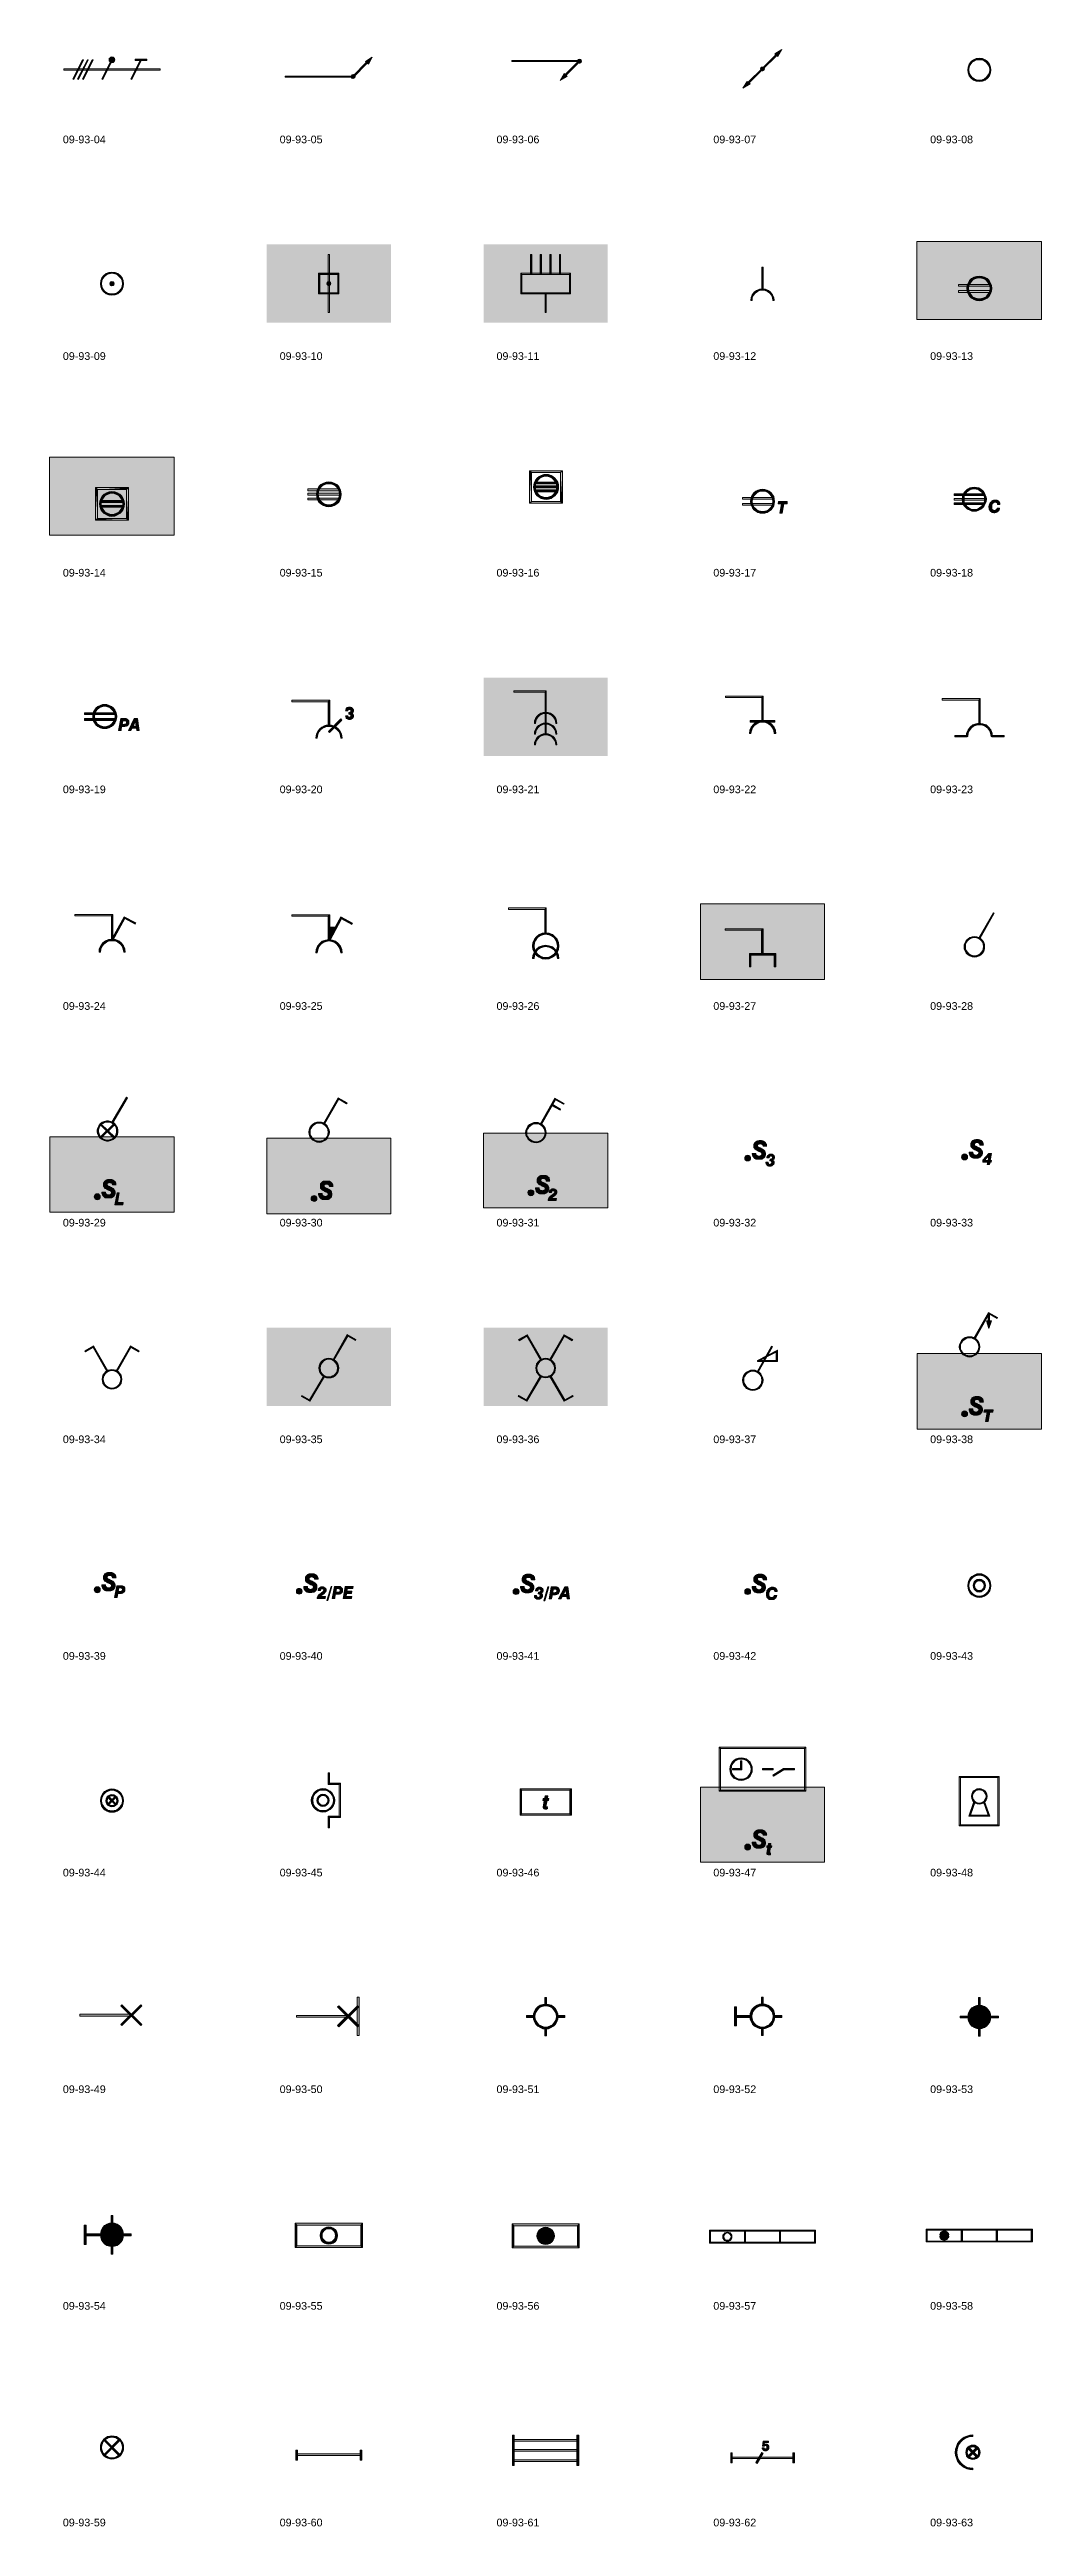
# Model space of a CAD drawing. Header units: millimetres. Extents: x 11 to 308, y -2333 to 36.
# Drawn here: x 11 to 308, y -1488 to -745 of the extents above; entities that cross this region are included whole.
import ezdxf

# ---------------------------------------------------------------- set-up
doc = ezdxf.new("R2010")
doc.units = ezdxf.units.MM
doc.layers.add('DGE_DATOS', color=7, linetype='Continuous', lineweight=0)
doc.layers.add('DGE_SIMBOLOS', color=7, linetype='Continuous', lineweight=0)
doc.styles.add('DGE_ARIAL', font='arial.ttf')

msp = doc.modelspace()

# ---------------------------------------------------------------- texts
at = {"layer": 'DGE_DATOS', "style": 'DGE_ARIAL'}
for s, p in [('09-93-04', (15, -773)), ('09-93-05', (80, -773)), ('09-93-06', (145, -773)), ('09-93-07', (210, -773)), ('09-93-08', (275, -773)), ('09-93-09', (15, -838)), ('09-93-10', (80, -838)), ('09-93-11', (145, -838)), ('09-93-12', (210, -838)), ('09-93-13', (275, -838)), ('09-93-14', (15, -903)), ('09-93-15', (80, -903)), ('09-93-16', (145, -903)), ('09-93-17', (210, -903)), ('09-93-18', (275, -903)), ('09-93-19', (15, -968)), ('09-93-20', (80, -968)), ('09-93-21', (145, -968)), ('09-93-22', (210, -968)), ('09-93-23', (275, -968)), ('09-93-24', (15, -1033)), ('09-93-25', (80, -1033)), ('09-93-26', (145, -1033)), ('09-93-27', (210, -1033)), ('09-93-28', (275, -1033)), ('09-93-29', (15, -1098)), ('09-93-30', (80, -1098)), ('09-93-31', (145, -1098)), ('09-93-32', (210, -1098)), ('09-93-33', (275, -1098)), ('09-93-34', (15, -1163)), ('09-93-35', (80, -1163)), ('09-93-36', (145, -1163)), ('09-93-37', (210, -1163)), ('09-93-38', (275, -1163)), ('09-93-39', (15, -1228)), ('09-93-40', (80, -1228)), ('09-93-41', (145, -1228)), ('09-93-42', (210, -1228)), ('09-93-43', (275, -1228)), ('09-93-44', (15, -1293)), ('09-93-45', (80, -1293)), ('09-93-46', (145, -1293)), ('09-93-47', (210, -1293)), ('09-93-48', (275, -1293)), ('09-93-49', (15, -1358)), ('09-93-50', (80, -1358)), ('09-93-51', (145, -1358)), ('09-93-52', (210, -1358)), ('09-93-53', (275, -1358)), ('09-93-54', (15, -1423)), ('09-93-55', (80, -1423)), ('09-93-56', (145, -1423)), ('09-93-57', (210, -1423)), ('09-93-58', (275, -1423)), ('09-93-59', (15, -1488)), ('09-93-60', (80, -1488)), ('09-93-61', (145, -1488)), ('09-93-62', (210, -1488)), ('09-93-63', (275, -1488))]:
    msp.add_text(s, height=2.3, dxfattribs=at).set_placement(p)

# ---------------------------------------------------------------- blocks, each defined once
blk = doc.blocks.new('DGE_09_93_59')
at = {"layer": 'DGE_SIMBOLOS', "true_color": 0x000000}
for points in [[(-3.49, 1.99), (-3.15, 1.82), (-3.74, 1.31), (-3.49, 1.99)], [(-3.15, 1.82), (-3.74, 1.31), (-3.32, 1.31), (-3.15, 1.82)], [(-3.74, 1.31), (-3.32, 1.31), (-3.74, 0.63), (-3.74, 1.31)], [(-3.32, 1.31), (-3.74, 0.63), (-3.4, 0.63), (-3.32, 1.31)], [(-3.74, 0.63), (-3.4, 0.63), (-3.74, -0.05), (-3.74, 0.63)], [(-3.4, 0.63), (-3.74, -0.05), (-3.32, 0.04), (-3.4, 0.63)], [(-3.74, -0.05), (-3.32, 0.04), (-3.49, -0.64), (-3.74, -0.05)], [(-3.15, 2.58), (-2.89, 2.41), (-3.49, 1.99), (-3.15, 2.58)], [(-2.89, 2.41), (-3.49, 1.99), (-3.15, 1.82), (-2.89, 2.41)], [(-3.32, 0.04), (-3.49, -0.64), (-3.15, -0.55), (-3.32, 0.04)], [(-2.72, 3.17), (-2.47, 2.83), (-3.15, 2.58), (-2.72, 3.17)], [(-2.47, 2.83), (-3.15, 2.58), (-2.89, 2.41), (-2.47, 2.83)], [(-2.22, 3.59), (-1.96, 3.26), (-2.72, 3.17), (-2.22, 3.59)], [(-1.96, 3.26), (-2.72, 3.17), (-2.47, 2.83), (-1.96, 3.26)], [(1.93, 3.17), (-2.47, -1.82), (-2.72, -1.57), (1.93, 3.17)], [(-2.47, 3.17), (-2.72, 2.83), (2.19, -1.57), (-2.47, 3.17)], [(-2.72, 2.83), (2.19, -1.57), (1.93, -1.82), (-2.72, 2.83)], [(2.19, 2.83), (1.93, 3.17), (-2.47, -1.82), (2.19, 2.83)], [(-1.62, 3.93), (-1.45, 3.51), (-2.22, 3.59), (-1.62, 3.93)], [(-1.45, 3.51), (-2.22, 3.59), (-1.96, 3.26), (-1.45, 3.51)], [(-0.95, 4.1), (-0.86, 3.68), (-1.62, 3.93), (-0.95, 4.1)], [(-0.86, 3.68), (-1.62, 3.93), (-1.45, 3.51), (-0.86, 3.68)], [(-0.27, 4.19), (-0.27, 3.76), (-0.95, 4.1), (-0.27, 4.19)], [(-0.27, 3.76), (-0.95, 4.1), (-0.86, 3.68), (-0.27, 3.76)], [(0.41, 4.1), (0.32, 3.68), (-0.27, 4.19), (0.41, 4.1)], [(0.32, 3.68), (-0.27, 4.19), (-0.27, 3.76), (0.32, 3.68)], [(0.92, 3.51), (0.41, 4.1), (0.32, 3.68), (0.92, 3.51)], [(1.09, 3.93), (0.92, 3.51), (0.41, 4.1), (1.09, 3.93)], [(1.43, 3.26), (1.09, 3.93), (0.92, 3.51), (1.43, 3.26)], [(1.68, 3.59), (1.43, 3.26), (1.09, 3.93), (1.68, 3.59)], [(1.93, 2.83), (1.68, 3.59), (1.43, 3.26), (1.93, 2.83)], [(2.19, 3.17), (1.93, 2.83), (1.68, 3.59), (2.19, 3.17)], [(2.36, 2.41), (2.19, 3.17), (1.93, 2.83), (2.36, 2.41)], [(2.7, 2.58), (2.36, 2.41), (2.19, 3.17), (2.7, 2.58)], [(2.61, 1.82), (2.7, 2.58), (2.36, 2.41), (2.61, 1.82)], [(2.95, 1.99), (2.61, 1.82), (2.7, 2.58), (2.95, 1.99)], [(2.78, 1.31), (2.95, 1.99), (2.61, 1.82), (2.78, 1.31)], [(2.61, -0.55), (3.2, -0.05), (2.78, 0.04), (2.61, -0.55)], [(3.2, 1.31), (2.78, 1.31), (2.95, 1.99), (3.2, 1.31)], [(2.86, 0.63), (3.2, 1.31), (2.78, 1.31), (2.86, 0.63)], [(3.2, -0.05), (2.78, 0.04), (3.2, 0.63), (3.2, -0.05)], [(2.78, 0.04), (3.2, 0.63), (2.86, 0.63), (2.78, 0.04)], [(3.2, 0.63), (2.86, 0.63), (3.2, 1.31), (3.2, 0.63)], [(-3.49, -0.64), (-3.15, -0.55), (-3.15, -1.32), (-3.49, -0.64)], [(-3.15, -0.55), (-3.15, -1.32), (-2.89, -1.06), (-3.15, -0.55)], [(-3.15, -1.32), (-2.89, -1.06), (-2.72, -1.82), (-3.15, -1.32)], [(-2.89, -1.06), (-2.72, -1.82), (-2.47, -1.57), (-2.89, -1.06)], [(-2.72, -1.82), (-2.47, -1.57), (-2.22, -2.25), (-2.72, -1.82)], [(-2.47, -1.57), (-2.22, -2.25), (-1.96, -1.91), (-2.47, -1.57)], [(-2.22, -2.25), (-1.96, -1.91), (-1.62, -2.59), (-2.22, -2.25)], [(-1.96, -1.91), (-1.62, -2.59), (-1.45, -2.25), (-1.96, -1.91)], [(-1.62, -2.59), (-1.45, -2.25), (-0.95, -2.76), (-1.62, -2.59)], [(-1.45, -2.25), (-0.95, -2.76), (-0.86, -2.42), (-1.45, -2.25)], [(-0.95, -2.76), (-0.86, -2.42), (-0.27, -2.84), (-0.95, -2.76)], [(-0.86, -2.42), (-0.27, -2.84), (-0.27, -2.42), (-0.86, -2.42)], [(-0.27, -2.84), (-0.27, -2.42), (0.41, -2.76), (-0.27, -2.84)], [(-0.27, -2.42), (0.41, -2.76), (0.32, -2.42), (-0.27, -2.42)], [(0.32, -2.42), (1.09, -2.59), (0.92, -2.25), (0.32, -2.42)], [(0.41, -2.76), (0.32, -2.42), (1.09, -2.59), (0.41, -2.76)], [(0.92, -2.25), (1.68, -2.25), (1.43, -1.91), (0.92, -2.25)], [(1.09, -2.59), (0.92, -2.25), (1.68, -2.25), (1.09, -2.59)], [(1.43, -1.91), (2.19, -1.82), (1.93, -1.57), (1.43, -1.91)], [(1.68, -2.25), (1.43, -1.91), (2.19, -1.82), (1.68, -2.25)], [(1.93, -1.57), (2.7, -1.32), (2.36, -1.06), (1.93, -1.57)], [(2.19, -1.82), (1.93, -1.57), (2.7, -1.32), (2.19, -1.82)], [(2.36, -1.06), (2.95, -0.64), (2.61, -0.55), (2.36, -1.06)], [(2.7, -1.32), (2.36, -1.06), (2.95, -0.64), (2.7, -1.32)], [(2.95, -0.64), (2.61, -0.55), (3.2, -0.05), (2.95, -0.64)]]:
    blk.add_hatch(color=7, dxfattribs=at).paths.add_polyline_path(points, flags=0)
at = {"layer": 'DGE_SIMBOLOS', "lineweight": 9, "true_color": 0x000000}
for points in [[(-3.49, 1.99), (-3.74, 1.31), (-3.32, 1.31), (-3.15, 1.82), (-3.49, 1.99)], [(-3.74, 1.31), (-3.74, 0.63), (-3.4, 0.63), (-3.32, 1.31), (-3.74, 1.31)], [(-3.74, 0.63), (-3.74, -0.05), (-3.32, 0.04), (-3.4, 0.63), (-3.74, 0.63)], [(-3.74, -0.05), (-3.49, -0.64), (-3.15, -0.55), (-3.32, 0.04), (-3.74, -0.05)], [(-3.15, 2.58), (-3.49, 1.99), (-3.15, 1.82), (-2.89, 2.41), (-3.15, 2.58)], [(-2.72, 3.17), (-3.15, 2.58), (-2.89, 2.41), (-2.47, 2.83), (-2.72, 3.17)], [(-2.22, 3.59), (-2.72, 3.17), (-2.47, 2.83), (-1.96, 3.26), (-2.22, 3.59)], [(2.19, 2.83), (-2.47, -1.82), (-2.72, -1.57), (1.93, 3.17), (2.19, 2.83)], [(-2.47, 3.17), (2.19, -1.57), (1.93, -1.82), (-2.72, 2.83), (-2.47, 3.17)], [(-1.62, 3.93), (-2.22, 3.59), (-1.96, 3.26), (-1.45, 3.51), (-1.62, 3.93)], [(-0.95, 4.1), (-1.62, 3.93), (-1.45, 3.51), (-0.86, 3.68), (-0.95, 4.1)], [(-0.27, 4.19), (-0.95, 4.1), (-0.86, 3.68), (-0.27, 3.76), (-0.27, 4.19)], [(0.41, 4.1), (-0.27, 4.19), (-0.27, 3.76), (0.32, 3.68), (0.41, 4.1)], [(1.09, 3.93), (0.41, 4.1), (0.32, 3.68), (0.92, 3.51), (1.09, 3.93)], [(1.68, 3.59), (1.09, 3.93), (0.92, 3.51), (1.43, 3.26), (1.68, 3.59)], [(2.19, 3.17), (1.68, 3.59), (1.43, 3.26), (1.93, 2.83), (2.19, 3.17)], [(2.61, 2.58), (2.19, 3.17), (1.93, 2.83), (2.36, 2.41), (2.61, 2.58)], [(2.95, 1.99), (2.61, 2.58), (2.36, 2.41), (2.61, 1.82), (2.95, 1.99)], [(3.2, 1.31), (2.95, 1.99), (2.61, 1.82), (2.78, 1.31), (3.2, 1.31)], [(2.95, -0.64), (3.2, -0.05), (2.78, 0.04), (2.61, -0.55), (2.95, -0.64)], [(3.2, 0.63), (3.2, 1.31), (2.78, 1.31), (2.86, 0.63), (3.2, 0.63)], [(3.2, -0.05), (3.2, 0.63), (2.86, 0.63), (2.78, 0.04), (3.2, -0.05)], [(-3.49, -0.64), (-3.15, -1.32), (-2.89, -1.06), (-3.15, -0.55), (-3.49, -0.64)], [(-3.15, -1.32), (-2.72, -1.82), (-2.47, -1.57), (-2.89, -1.06), (-3.15, -1.32)], [(-2.72, -1.82), (-2.22, -2.25), (-1.96, -1.91), (-2.47, -1.57), (-2.72, -1.82)], [(-2.22, -2.25), (-1.62, -2.59), (-1.45, -2.25), (-1.96, -1.91), (-2.22, -2.25)], [(-1.62, -2.59), (-0.95, -2.76), (-0.86, -2.42), (-1.45, -2.25), (-1.62, -2.59)], [(-0.95, -2.76), (-0.27, -2.84), (-0.27, -2.42), (-0.86, -2.42), (-0.95, -2.76)], [(-0.27, -2.84), (0.41, -2.76), (0.32, -2.42), (-0.27, -2.42), (-0.27, -2.84)], [(0.41, -2.76), (1.09, -2.59), (0.92, -2.25), (0.32, -2.42), (0.41, -2.76)], [(1.09, -2.59), (1.68, -2.25), (1.43, -1.91), (0.92, -2.25), (1.09, -2.59)], [(1.68, -2.25), (2.19, -1.82), (1.93, -1.57), (1.43, -1.91), (1.68, -2.25)], [(2.19, -1.82), (2.61, -1.32), (2.36, -1.06), (1.93, -1.57), (2.19, -1.82)], [(2.61, -1.32), (2.95, -0.64), (2.61, -0.55), (2.36, -1.06), (2.61, -1.32)]]:
    blk.add_lwpolyline(points, close=True, dxfattribs=at)
blk = doc.blocks.new('DGE_09_93_60')
at = {"layer": 'DGE_SIMBOLOS', "true_color": 0x000000}
for points in [[(-9.67, -0.13), (-10.17, -0.13), (-9.67, -3.18), (-9.67, -0.13)], [(-10.17, -0.13), (-9.67, -3.18), (-10.17, -3.18), (-10.17, -0.13)], [(-9.92, -1.23), (-9.92, -1.74), (9.38, -1.23), (-9.92, -1.23)], [(-9.92, -1.74), (9.38, -1.23), (9.38, -1.74), (-9.92, -1.74)], [(9.64, -0.13), (9.13, -0.13), (9.64, -3.18), (9.64, -0.13)], [(9.13, -0.13), (9.64, -3.18), (9.13, -3.18), (9.13, -0.13)]]:
    blk.add_hatch(color=7, dxfattribs=at).paths.add_polyline_path(points, flags=0)
at = {"layer": 'DGE_SIMBOLOS', "lineweight": 9, "true_color": 0x000000}
for points in [[(-9.67, -0.13), (-9.67, -3.18), (-10.17, -3.18), (-10.17, -0.13), (-9.67, -0.13)], [(-9.92, -1.23), (9.38, -1.23), (9.38, -1.74), (-9.92, -1.74), (-9.92, -1.23)], [(9.64, -0.13), (9.64, -3.18), (9.13, -3.18), (9.13, -0.13), (9.64, -0.13)]]:
    blk.add_lwpolyline(points, close=True, dxfattribs=at)
blk = doc.blocks.new('DGE_09_93_61')
at = {"layer": 'DGE_SIMBOLOS', "true_color": 0x000000}
for points in [[(-9.67, 4.36), (-10.17, 4.36), (-9.67, -4.79), (-9.67, 4.36)], [(-10.17, 4.36), (-9.67, -4.79), (-10.17, -4.79), (-10.17, 4.36)], [(-9.92, 3.09), (-9.92, 2.58), (9.38, 3.09), (-9.92, 3.09)], [(-9.92, 2.58), (9.38, 3.09), (9.38, 2.58), (-9.92, 2.58)], [(9.64, 4.36), (9.13, 4.36), (9.64, -4.79), (9.64, 4.36)], [(9.13, 4.36), (9.64, -4.79), (9.13, -4.79), (9.13, 4.36)], [(-9.92, -0.05), (-9.92, -0.47), (9.38, -0.05), (-9.92, -0.05)], [(-9.92, -0.47), (9.38, -0.05), (9.38, -0.47), (-9.92, -0.47)], [(-9.92, -3.09), (-9.92, -3.52), (9.38, -3.09), (-9.92, -3.09)], [(-9.92, -3.52), (9.38, -3.09), (9.38, -3.52), (-9.92, -3.52)]]:
    blk.add_hatch(color=7, dxfattribs=at).paths.add_polyline_path(points, flags=0)
at = {"layer": 'DGE_SIMBOLOS', "lineweight": 9, "true_color": 0x000000}
for points in [[(-9.67, 4.36), (-9.67, -4.79), (-10.17, -4.79), (-10.17, 4.36), (-9.67, 4.36)], [(-9.92, 3.09), (9.38, 3.09), (9.38, 2.58), (-9.92, 2.58), (-9.92, 3.09)], [(-9.92, 0.04), (9.38, 0.04), (9.38, -0.47), (-9.92, -0.47), (-9.92, 0.04)], [(9.64, 4.36), (9.64, -4.79), (9.13, -4.79), (9.13, 4.36), (9.64, 4.36)], [(-9.92, -3.09), (9.38, -3.09), (9.38, -3.52), (-9.92, -3.52), (-9.92, -3.09)]]:
    blk.add_lwpolyline(points, close=True, dxfattribs=at)
blk = doc.blocks.new('DGE_09_93_62')
at = {"layer": 'DGE_SIMBOLOS', "true_color": 0x000000}
for points in [[(0.24, 0.55), (-0.35, 0.46), (0.24, 0.46), (0.24, 0.55)], [(-0.35, 0.55), (-0.35, 0.46), (0.24, 0.55), (-0.35, 0.55)], [(0.24, 0.46), (-0.35, 0.38), (0.24, 0.38), (0.24, 0.46)], [(-0.35, 0.46), (-0.35, 0.38), (0.24, 0.46), (-0.35, 0.46)], [(-0.35, 0.38), (-0.35, 0.29), (0.32, 0.29), (-0.35, 0.38)], [(-0.35, 0.38), (0.32, 0.29), (-0.35, 0.38)], [(0.24, 0.38), (-0.35, 0.38), (0.32, 0.29), (0.24, 0.38)], [(-0.1, 2.58), (-0.27, 1.05), (0.32, 2.15), (-0.1, 2.58)], [(0.32, 2.15), (-0.27, 1.05), (0.24, 1.56), (0.32, 2.15)], [(1.34, 1.56), (-0.27, 1.05), (1.34, 1.48), (1.34, 1.56)], [(0.24, 1.56), (-0.27, 1.05), (1.34, 1.56), (0.24, 1.56)], [(1.43, 1.48), (-0.27, 1.05), (1.43, 1.39), (1.43, 1.48)], [(1.43, 1.48), (-0.27, 1.05), (1.43, 1.48)], [(1.43, 1.48), (-0.27, 1.05), (1.43, 1.48)], [(1.43, 1.48), (-0.27, 1.05), (1.43, 1.48)], [(1.34, 1.48), (-0.27, 1.05), (1.43, 1.48), (1.34, 1.48)], [(1.34, 1.48), (-0.27, 1.05), (1.34, 1.48)], [(1.34, 1.48), (-0.27, 1.05), (1.34, 1.48)], [(1.34, 1.48), (-0.27, 1.05), (1.34, 1.48)], [(1.43, 1.39), (-0.27, 1.05), (0.58, 1.22), (1.43, 1.39)], [(1.43, 1.39), (-0.27, 1.05), (1.43, 1.39)], [(0.41, 1.22), (-0.27, 1.05), (0.41, 1.14), (0.41, 1.22)], [(0.49, 1.22), (-0.27, 1.05), (0.41, 1.22), (0.49, 1.22)], [(0.49, 1.22), (-0.27, 1.05), (0.49, 1.22)], [(0.49, 1.22), (-0.27, 1.05), (0.49, 1.22)], [(0.49, 1.22), (-0.27, 1.05), (0.49, 1.22)], [(0.58, 1.22), (-0.27, 1.05), (0.49, 1.22), (0.58, 1.22)], [(0.32, 1.14), (-0.27, 1.05), (0.32, 1.05), (0.32, 1.14)], [(0.32, 1.14), (-0.27, 1.05), (0.32, 1.14)], [(0.32, 1.14), (-0.27, 1.05), (0.32, 1.14)], [(0.41, 1.14), (-0.27, 1.05), (0.32, 1.14), (0.41, 1.14)], [(0.41, 1.14), (-0.27, 1.05), (0.41, 1.14)], [(0.41, 1.14), (-0.27, 1.05), (0.41, 1.14)], [(0.32, 0.29), (-0.27, 0.21), (0.41, 0.21), (0.32, 0.29)], [(-0.27, 0.29), (-0.27, 0.21), (0.32, 0.29), (-0.27, 0.29)], [(1.59, 0.21), (-0.27, 0.12), (1.59, 0.12), (1.59, 0.21)], [(-0.27, 0.21), (-0.27, 0.12), (1.59, 0.21), (-0.27, 0.21)], [(1.51, 0.12), (-0.18, 0.04), (1.51, 0.04), (1.51, 0.12)], [(-0.18, 0.12), (-0.18, 0.04), (1.51, 0.12), (-0.18, 0.12)], [(-0.18, 0.04), (-0.1, -0.05), (1.43, 0.04), (-0.18, 0.04)], [(-0.1, 2.58), (0.32, 2.15), (1.59, 2.58), (-0.1, 2.58)], [(1.43, 0.04), (-0.1, -0.05), (1.43, -0.05), (1.43, 0.04)], [(1.59, 2.58), (0.32, 2.15), (1.59, 2.15), (1.59, 2.58)], [(0.41, 1.65), (0.32, 1.56), (1.17, 1.56), (0.41, 1.65)], [(1.17, 1.65), (0.41, 1.65), (1.17, 1.56), (1.17, 1.65)], [(1.51, 1.39), (0.58, 1.22), (1.51, 1.31), (1.51, 1.39)], [(1.51, 1.39), (0.58, 1.22), (1.51, 1.39)], [(1.51, 1.39), (0.58, 1.22), (1.51, 1.39)], [(1.51, 1.39), (0.58, 1.22), (1.51, 1.39)], [(1.51, 1.39), (0.58, 1.22), (1.51, 1.39)], [(1.43, 1.39), (0.58, 1.22), (1.51, 1.39), (1.43, 1.39)], [(1.59, 1.31), (0.58, 1.22), (1.59, 1.22), (1.59, 1.31)], [(1.59, 1.31), (0.58, 1.22), (1.59, 1.31)], [(1.51, 1.31), (0.58, 1.22), (1.59, 1.31), (1.51, 1.31)], [(1.51, 1.31), (0.58, 1.22), (1.51, 1.31)], [(1.51, 1.31), (0.58, 1.22), (1.51, 1.31)], [(1.51, 1.31), (0.58, 1.22), (1.51, 1.31)], [(1.51, 1.31), (0.58, 1.22), (1.51, 1.31)], [(0.83, 1.22), (0.83, 1.14), (1.59, 1.14), (0.83, 1.22)], [(1.59, 1.22), (0.83, 1.22), (1.59, 1.14), (1.59, 1.22)], [(0.92, 0.29), (0.92, 0.21), (1.59, 0.21), (0.92, 0.29)], [(1.59, 0.29), (0.92, 0.29), (1.59, 0.21), (1.59, 0.29)], [(1.68, 1.14), (1, 1.05), (1.68, 1.05), (1.68, 1.14)], [(1, 1.14), (1, 1.05), (1.68, 1.14), (1, 1.14)], [(1, 1.05), (1.09, 0.97), (1.68, 0.97), (1, 1.05)], [(1.68, 1.05), (1, 1.05), (1.68, 0.97), (1.68, 1.05)], [(1.68, 0.38), (1, 0.29), (1.68, 0.29), (1.68, 0.38)], [(1, 0.38), (1, 0.29), (1.68, 0.38), (1, 0.38)], [(1.68, 0.97), (1.09, 0.88), (1.68, 0.88), (1.68, 0.97)], [(1.09, 0.97), (1.09, 0.88), (1.68, 0.97), (1.09, 0.97)], [(1.68, 0.88), (1.09, 0.8), (1.68, 0.8), (1.68, 0.88)], [(1.09, 0.88), (1.09, 0.8), (1.68, 0.88), (1.09, 0.88)], [(1.68, 0.8), (1.09, 0.72), (1.68, 0.72), (1.68, 0.8)], [(1.68, 0.8), (1.09, 0.72), (1.68, 0.8)], [(1.09, 0.8), (1.09, 0.72), (1.68, 0.8), (1.09, 0.8)], [(1.09, 0.72), (1.09, 0.63), (1.68, 0.63), (1.09, 0.72)], [(1.68, 0.72), (1.09, 0.72), (1.68, 0.63), (1.68, 0.72)], [(1.68, 0.63), (1.09, 0.55), (1.68, 0.55), (1.68, 0.63)], [(1.09, 0.63), (1.09, 0.55), (1.68, 0.63), (1.09, 0.63)], [(1.68, 0.55), (1.09, 0.46), (1.68, 0.46), (1.68, 0.55)], [(1.09, 0.55), (1.09, 0.46), (1.68, 0.55), (1.09, 0.55)], [(1.09, 0.46), (1.09, 0.38), (1.68, 0.38), (1.09, 0.46)], [(1.68, 0.46), (1.09, 0.46), (1.68, 0.38), (1.68, 0.46)], [(-9.33, -0.98), (-9.75, -0.98), (-9.33, -3.94), (-9.33, -0.98)], [(-9.75, -0.98), (-9.33, -3.94), (-9.75, -3.94), (-9.75, -0.98)], [(-9.5, -2.25), (-9.5, -2.67), (9.05, -2.25), (-9.5, -2.25)], [(-9.5, -2.67), (9.05, -2.25), (9.05, -2.67), (-9.5, -2.67)], [(-0.44, -0.89), (-1.88, -4.11), (-2.3, -3.86), (-0.44, -0.89)], [(-0.01, -1.06), (-0.44, -0.89), (-1.88, -4.11), (-0.01, -1.06)], [(-0.01, -0.05), (-0.01, -0.13), (1.34, -0.13), (-0.01, -0.05)], [(1.34, -0.05), (-0.01, -0.05), (1.34, -0.13), (1.34, -0.05)], [(0.07, -0.13), (0.07, -0.22), (1.17, -0.22), (0.07, -0.13)], [(1.17, -0.13), (0.07, -0.13), (1.17, -0.22), (1.17, -0.13)], [(0.32, -0.22), (0.32, -0.3), (0.92, -0.3), (0.32, -0.22)], [(0.92, -0.22), (0.32, -0.22), (0.92, -0.3), (0.92, -0.22)], [(9.3, -0.98), (8.88, -0.98), (9.3, -3.94), (9.3, -0.98)], [(8.88, -0.98), (9.3, -3.94), (8.88, -3.94), (8.88, -0.98)]]:
    blk.add_hatch(color=7, dxfattribs=at).paths.add_polyline_path(points, flags=0)
at = {"layer": 'DGE_SIMBOLOS', "lineweight": 9, "true_color": 0x000000}
for points in [[(0.24, 0.55), (-0.35, 0.46), (0.24, 0.46), (0.24, 0.55)], [(0.24, 0.55), (-0.35, 0.46), (0.24, 0.55)], [(-0.35, 0.55), (-0.35, 0.46), (0.24, 0.55), (-0.35, 0.55)], [(-0.35, 0.46), (-0.35, 0.38), (0.24, 0.38), (-0.35, 0.46)], [(0.24, 0.46), (-0.35, 0.46), (0.24, 0.38), (0.24, 0.46)], [(-0.35, 0.46), (-0.35, 0.38), (0.24, 0.46), (-0.35, 0.46)], [(0.24, 0.38), (-0.35, 0.29), (0.32, 0.29), (0.24, 0.38)], [(-0.35, 0.38), (-0.35, 0.29), (0.24, 0.38), (-0.35, 0.38)], [(-0.35, 0.38), (0.32, 0.29), (-0.35, 0.38)], [(0.24, 0.38), (-0.35, 0.38), (0.32, 0.29), (0.24, 0.38)], [(-0.1, 2.58), (-0.27, 1.05), (0.32, 2.15), (-0.1, 2.58)], [(0.32, 2.15), (-0.27, 1.05), (0.24, 1.56), (0.32, 2.15)], [(1.34, 1.56), (-0.27, 1.05), (1.34, 1.48), (1.34, 1.56)], [(1.34, 1.56), (-0.27, 1.05), (1.34, 1.56)], [(0.24, 1.56), (-0.27, 1.05), (1.34, 1.56), (0.24, 1.56)], [(1.43, 1.48), (-0.27, 1.05), (1.43, 1.39), (1.43, 1.48)], [(1.43, 1.48), (-0.27, 1.05), (1.43, 1.48)], [(1.43, 1.48), (-0.27, 1.05), (1.43, 1.48)], [(1.43, 1.48), (-0.27, 1.05), (1.43, 1.48)], [(1.34, 1.48), (-0.27, 1.05), (1.43, 1.48), (1.34, 1.48)], [(1.34, 1.48), (-0.27, 1.05), (1.34, 1.48)], [(1.34, 1.48), (-0.27, 1.05), (1.34, 1.48)], [(1.43, 1.39), (-0.27, 1.05), (0.58, 1.22), (1.43, 1.39)], [(1.43, 1.39), (-0.27, 1.05), (1.43, 1.39)], [(0.41, 1.22), (-0.27, 1.05), (0.41, 1.14), (0.41, 1.22)], [(0.41, 1.22), (-0.27, 1.05), (0.41, 1.22)], [(0.49, 1.22), (-0.27, 1.05), (0.41, 1.22), (0.49, 1.22)], [(0.49, 1.22), (-0.27, 1.05), (0.49, 1.22)], [(0.49, 1.22), (-0.27, 1.05), (0.49, 1.22)], [(0.58, 1.22), (-0.27, 1.05), (0.49, 1.22), (0.58, 1.22)], [(0.32, 1.14), (-0.27, 1.05), (0.32, 1.05), (0.32, 1.14)], [(0.32, 1.14), (-0.27, 1.05), (0.32, 1.14)], [(0.32, 1.14), (-0.27, 1.05), (0.32, 1.14)], [(0.32, 1.14), (-0.27, 1.05), (0.32, 1.14)], [(0.41, 1.14), (-0.27, 1.05), (0.32, 1.14), (0.41, 1.14)], [(0.41, 1.14), (-0.27, 1.05), (0.41, 1.14)], [(0.41, 1.14), (-0.27, 1.05), (0.41, 1.14)], [(0.32, 0.29), (-0.27, 0.21), (0.41, 0.21), (0.32, 0.29)], [(-0.27, 0.29), (-0.27, 0.21), (0.32, 0.29), (-0.27, 0.29)], [(-0.27, 0.21), (-0.27, 0.12), (1.59, 0.12), (-0.27, 0.21)], [(1.59, 0.21), (-0.27, 0.21), (1.59, 0.12), (1.59, 0.21)], [(-0.27, 0.21), (-0.27, 0.12), (1.59, 0.21), (-0.27, 0.21)], [(1.51, 0.12), (-0.18, 0.04), (1.51, 0.04), (1.51, 0.12)], [(-0.18, 0.12), (-0.18, 0.04), (1.51, 0.12), (-0.18, 0.12)], [(-0.18, 0.04), (-0.1, -0.05), (1.43, 0.04), (-0.18, 0.04)], [(-0.1, 2.58), (0.32, 2.15), (1.59, 2.58), (-0.1, 2.58)], [(-0.1, 0.04), (-0.1, -0.05), (1.43, -0.05), (-0.1, 0.04)], [(1.43, 0.04), (-0.1, 0.04), (1.43, -0.05), (1.43, 0.04)], [(1.59, 2.58), (0.32, 2.15), (1.59, 2.15), (1.59, 2.58)], [(0.41, 1.65), (0.32, 1.56), (1.17, 1.56), (0.41, 1.65)], [(1.17, 1.65), (0.41, 1.65), (1.17, 1.56), (1.17, 1.65)], [(1.51, 1.39), (0.58, 1.22), (1.51, 1.31), (1.51, 1.39)], [(1.51, 1.39), (0.58, 1.22), (1.51, 1.39)], [(1.51, 1.39), (0.58, 1.22), (1.51, 1.39)], [(1.51, 1.39), (0.58, 1.22), (1.51, 1.39)], [(1.43, 1.39), (0.58, 1.22), (1.51, 1.39), (1.43, 1.39)], [(1.43, 1.39), (0.58, 1.22), (1.43, 1.39)], [(1.59, 1.31), (0.58, 1.22), (1.59, 1.22), (1.59, 1.31)], [(1.59, 1.31), (0.58, 1.22), (1.59, 1.31)], [(1.51, 1.31), (0.58, 1.22), (1.59, 1.31), (1.51, 1.31)], [(1.51, 1.31), (0.58, 1.22), (1.51, 1.31)], [(1.51, 1.31), (0.58, 1.22), (1.51, 1.31)], [(1.51, 1.31), (0.58, 1.22), (1.51, 1.31)], [(1.51, 1.31), (0.58, 1.22), (1.51, 1.31)], [(0.83, 1.22), (0.92, 1.14), (1.59, 1.14), (0.83, 1.22)], [(0.83, 1.22), (1.59, 1.14), (0.83, 1.22)], [(1.59, 1.22), (0.83, 1.22), (1.59, 1.14), (1.59, 1.22)], [(0.92, 0.29), (0.92, 0.21), (1.59, 0.21), (0.92, 0.29)], [(1.59, 0.29), (0.92, 0.29), (1.59, 0.21), (1.59, 0.29)], [(1.68, 1.14), (1, 1.05), (1.68, 1.05), (1.68, 1.14)], [(1, 1.14), (1, 1.05), (1.68, 1.14), (1, 1.14)], [(1, 1.05), (1.09, 0.97), (1.68, 0.97), (1, 1.05)], [(1.68, 1.05), (1, 1.05), (1.68, 0.97), (1.68, 1.05)], [(1, 0.38), (1, 0.29), (1.68, 0.29), (1, 0.38)], [(1.68, 0.38), (1, 0.38), (1.68, 0.29), (1.68, 0.38)], [(1.68, 0.38), (1, 0.29), (1.68, 0.29), (1.68, 0.38)], [(1, 0.38), (1, 0.29), (1.68, 0.38), (1, 0.38)], [(1.68, 0.97), (1.09, 0.88), (1.68, 0.88), (1.68, 0.97)], [(1.09, 0.97), (1.09, 0.88), (1.68, 0.97), (1.09, 0.97)], [(1.68, 0.88), (1.09, 0.8), (1.68, 0.8), (1.68, 0.88)], [(1.68, 0.88), (1.09, 0.8), (1.68, 0.88)], [(1.09, 0.88), (1.09, 0.8), (1.68, 0.88), (1.09, 0.88)], [(1.09, 0.8), (1.09, 0.72), (1.68, 0.72), (1.09, 0.8)], [(1.68, 0.8), (1.09, 0.8), (1.68, 0.72), (1.68, 0.8)], [(1.68, 0.8), (1.09, 0.72), (1.68, 0.8)], [(1.09, 0.8), (1.09, 0.72), (1.68, 0.8), (1.09, 0.8)], [(1.09, 0.72), (1.09, 0.63), (1.68, 0.63), (1.09, 0.72)], [(1.68, 0.72), (1.09, 0.72), (1.68, 0.63), (1.68, 0.72)], [(1.68, 0.63), (1.09, 0.55), (1.68, 0.55), (1.68, 0.63)], [(1.09, 0.63), (1.09, 0.55), (1.68, 0.63), (1.09, 0.63)], [(1.68, 0.55), (1.09, 0.46), (1.68, 0.46), (1.68, 0.55)], [(1.68, 0.55), (1.09, 0.46), (1.68, 0.55)], [(1.09, 0.55), (1.09, 0.46), (1.68, 0.55), (1.09, 0.55)], [(1.09, 0.46), (1.09, 0.38), (1.68, 0.38), (1.09, 0.46)], [(1.68, 0.46), (1.09, 0.46), (1.68, 0.38), (1.68, 0.46)], [(-9.33, -0.98), (-9.33, -3.94), (-9.75, -3.94), (-9.75, -0.98), (-9.33, -0.98)], [(-9.5, -2.25), (9.05, -2.25), (9.05, -2.67), (-9.5, -2.67), (-9.5, -2.25)], [(-0.01, -1.06), (-1.88, -4.11), (-2.3, -3.86), (-0.44, -0.89), (-0.01, -1.06)], [(1.34, -0.05), (-0.01, -0.13), (1.34, -0.13), (1.34, -0.05)], [(-0.01, -0.05), (-0.01, -0.13), (1.34, -0.05), (-0.01, -0.05)], [(1.34, -0.05), (-0.01, -0.05), (1.34, -0.13), (1.34, -0.05)], [(1.17, -0.13), (0.07, -0.22), (1.17, -0.22), (1.17, -0.13)], [(0.07, -0.13), (0.07, -0.22), (1.17, -0.13), (0.07, -0.13)], [(1.17, -0.13), (0.07, -0.13), (1.17, -0.22), (1.17, -0.13)], [(0.32, -0.22), (0.41, -0.3), (0.92, -0.3), (0.32, -0.22)], [(0.92, -0.22), (0.32, -0.22), (0.92, -0.3), (0.92, -0.22)], [(0.32, -0.22), (0.32, -0.3), (0.92, -0.3), (0.32, -0.22)], [(0.92, -0.22), (0.32, -0.22), (0.92, -0.3), (0.92, -0.22)], [(9.3, -0.98), (9.3, -3.94), (8.88, -3.94), (8.88, -0.98), (9.3, -0.98)]]:
    blk.add_lwpolyline(points, close=True, dxfattribs=at)
for points in [[(1, -0.22), (0.92, -0.22), (0.92, -0.3), (0.41, -0.3), (0.32, -0.22), (0.07, -0.22), (0.07, -0.13), (-0.01, -0.13), (-0.01, -0.05), (-0.1, -0.05), (-0.1, 0.04), (-0.18, 0.04), (-0.18, 0.12), (-0.27, 0.12), (-0.27, 0.29), (-0.35, 0.29), (-0.35, 0.38)], [(0.24, 1.56), (0.32, 2.15), (1.59, 2.15), (1.59, 2.58), (-0.1, 2.58), (-0.27, 1.05), (0.24, 1.05)], [(0.24, 1.56), (0.32, 1.56), (0.41, 1.65), (1.17, 1.65), (1.17, 1.56), (1.34, 1.56), (1.34, 1.48), (1.43, 1.48), (1.43, 1.39), (1.51, 1.39), (1.51, 1.31), (1.59, 1.31), (1.59, 1.14), (1.68, 1.14)], [(0.24, 1.05), (0.32, 1.05), (0.32, 1.14), (0.41, 1.14), (0.41, 1.22), (0.83, 1.22), (0.83, 1.14), (0.92, 1.14)], [(0.75, 0.21), (0.41, 0.21), (0.41, 0.29), (0.32, 0.29), (0.24, 0.38), (0.24, 0.55)], [(0.92, 1.14), (1, 1.14), (1, 1.05), (1.09, 0.97), (1.09, 0.38), (1, 0.38), (1, 0.29), (0.92, 0.29), (0.92, 0.21), (0.75, 0.21)], [(1.68, 1.14), (1.68, 0.29), (1.59, 0.29), (1.59, 0.12), (1.51, 0.12), (1.51, 0.04), (1.43, 0.04), (1.43, -0.05), (1.34, -0.05), (1.34, -0.13), (1.17, -0.13), (1.17, -0.22), (1, -0.22)]]:
    blk.add_lwpolyline(points, dxfattribs=at)
blk = doc.blocks.new('DGE_09_93_63')
at = {"layer": 'DGE_SIMBOLOS', "true_color": 0x000000}
for points in [[(-7.38, 0.12), (-6.87, 0.04), (-7.46, -0.81), (-7.38, 0.12)], [(-6.87, 0.04), (-7.46, -0.81), (-6.96, -0.81), (-6.87, 0.04)], [(-7.13, 0.97), (-6.7, 0.8), (-7.38, 0.12), (-7.13, 0.97)], [(-6.7, 0.8), (-7.38, 0.12), (-6.87, 0.04), (-6.7, 0.8)], [(-6.7, 1.82), (-6.36, 1.56), (-7.13, 0.97), (-6.7, 1.82)], [(-6.36, 1.56), (-7.13, 0.97), (-6.7, 0.8), (-6.36, 1.56)], [(-6.19, 2.58), (-5.86, 2.24), (-6.7, 1.82), (-6.19, 2.58)], [(-5.86, 2.24), (-6.7, 1.82), (-6.36, 1.56), (-5.86, 2.24)], [(-5.6, 3.17), (-5.26, 2.83), (-6.19, 2.58), (-5.6, 3.17)], [(-5.26, 2.83), (-6.19, 2.58), (-5.86, 2.24), (-5.26, 2.83)], [(-4.84, 3.76), (-4.59, 3.34), (-5.6, 3.17), (-4.84, 3.76)], [(-4.59, 3.34), (-5.6, 3.17), (-5.26, 2.83), (-4.59, 3.34)], [(-3.99, 4.1), (-3.82, 3.68), (-4.84, 3.76), (-3.99, 4.1)], [(-3.82, 3.68), (-4.84, 3.76), (-4.59, 3.34), (-3.82, 3.68)], [(-4.08, 0.29), (-3.65, 0.04), (-4.25, -0.22), (-4.08, 0.29)], [(-3.65, 0.04), (-4.25, -0.22), (-3.82, -0.39), (-3.65, 0.04)], [(-3.74, 0.72), (-3.4, 0.38), (-4.08, 0.29), (-3.74, 0.72)], [(-3.4, 0.38), (-4.08, 0.29), (-3.65, 0.04), (-3.4, 0.38)], [(-3.15, 4.36), (-3.06, 3.93), (-3.99, 4.1), (-3.15, 4.36)], [(-3.06, 3.93), (-3.99, 4.1), (-3.82, 3.68), (-3.06, 3.93)], [(-3.32, 1.05), (-3.06, 0.63), (-3.74, 0.72), (-3.32, 1.05)], [(-3.4, 0.72), (-3.74, 0.38), (-0.69, -1.99), (-3.4, 0.72)], [(-1.03, 0.72), (-3.4, -2.33), (-3.74, -1.99), (-1.03, 0.72)], [(-3.06, 0.63), (-3.74, 0.72), (-3.4, 0.38), (-3.06, 0.63)], [(-3.74, 0.38), (-0.69, -1.99), (-1.03, -2.33), (-3.74, 0.38)], [(-0.69, 0.38), (-1.03, 0.72), (-3.4, -2.33), (-0.69, 0.38)], [(-2.72, 1.31), (-2.64, 0.8), (-3.32, 1.05), (-2.72, 1.31)], [(-2.64, 0.8), (-3.32, 1.05), (-3.06, 0.63), (-2.64, 0.8)], [(-2.22, 4.44), (-2.22, 3.93), (-3.15, 4.36), (-2.22, 4.44)], [(-2.22, 3.93), (-3.15, 4.36), (-3.06, 3.93), (-2.22, 3.93)], [(-2.22, 1.39), (-2.22, 0.88), (-2.72, 1.31), (-2.22, 1.39)], [(-2.22, 0.88), (-2.72, 1.31), (-2.64, 0.8), (-2.22, 0.88)], [(-1.62, 1.31), (-1.79, 0.8), (-2.22, 1.39), (-1.62, 1.31)], [(-1.79, 0.8), (-2.22, 1.39), (-2.22, 0.88), (-1.79, 0.8)], [(-1.37, 0.63), (-1.62, 1.31), (-1.79, 0.8), (-1.37, 0.63)], [(-1.11, 1.05), (-1.37, 0.63), (-1.62, 1.31), (-1.11, 1.05)], [(-1.03, 0.38), (-1.11, 1.05), (-1.37, 0.63), (-1.03, 0.38)], [(-0.69, 0.72), (-1.03, 0.38), (-1.11, 1.05), (-0.69, 0.72)], [(-0.69, 0.04), (-0.69, 0.72), (-1.03, 0.38), (-0.69, 0.04)], [(-0.35, 0.29), (-0.69, 0.04), (-0.69, 0.72), (-0.35, 0.29)], [(-0.52, -0.39), (-0.35, 0.29), (-0.69, 0.04), (-0.52, -0.39)], [(-0.1, -0.22), (-0.52, -0.39), (-0.35, 0.29), (-0.1, -0.22)], [(-7.46, -0.81), (-6.96, -0.81), (-7.38, -1.74), (-7.46, -0.81)], [(-6.96, -0.81), (-7.38, -1.74), (-6.87, -1.66), (-6.96, -0.81)], [(-7.38, -1.74), (-6.87, -1.66), (-7.13, -2.59), (-7.38, -1.74)], [(-6.87, -1.66), (-7.13, -2.59), (-6.7, -2.42), (-6.87, -1.66)], [(-7.13, -2.59), (-6.7, -2.42), (-6.7, -3.43), (-7.13, -2.59)], [(-6.7, -2.42), (-6.7, -3.43), (-6.36, -3.18), (-6.7, -2.42)], [(-6.7, -3.43), (-6.36, -3.18), (-6.19, -4.2), (-6.7, -3.43)], [(-6.36, -3.18), (-6.19, -4.2), (-5.86, -3.86), (-6.36, -3.18)], [(-6.19, -4.2), (-5.86, -3.86), (-5.6, -4.79), (-6.19, -4.2)], [(-5.86, -3.86), (-5.6, -4.79), (-5.26, -4.45), (-5.86, -3.86)], [(-5.6, -4.79), (-5.26, -4.45), (-4.84, -5.3), (-5.6, -4.79)], [(-5.26, -4.45), (-4.84, -5.3), (-4.59, -4.96), (-5.26, -4.45)], [(-4.84, -5.3), (-4.59, -4.96), (-3.99, -5.72), (-4.84, -5.3)], [(-4.59, -4.96), (-3.99, -5.72), (-3.82, -5.3), (-4.59, -4.96)], [(-4.25, -0.22), (-3.82, -0.39), (-4.33, -0.81), (-4.25, -0.22)], [(-3.82, -0.39), (-4.33, -0.81), (-3.91, -0.81), (-3.82, -0.39)], [(-4.33, -0.81), (-3.91, -0.81), (-4.25, -1.32), (-4.33, -0.81)], [(-3.91, -0.81), (-4.25, -1.32), (-3.82, -1.23), (-3.91, -0.81)], [(-4.25, -1.32), (-3.82, -1.23), (-4.08, -1.91), (-4.25, -1.32)], [(-3.82, -1.23), (-4.08, -1.91), (-3.65, -1.66), (-3.82, -1.23)], [(-4.08, -1.91), (-3.65, -1.66), (-3.74, -2.33), (-4.08, -1.91)], [(-3.99, -5.72), (-3.82, -5.3), (-3.15, -5.97), (-3.99, -5.72)], [(-3.82, -5.3), (-3.15, -5.97), (-3.06, -5.47), (-3.82, -5.3)], [(-3.65, -1.66), (-3.74, -2.33), (-3.4, -1.99), (-3.65, -1.66)], [(-3.74, -2.33), (-3.4, -1.99), (-3.32, -2.67), (-3.74, -2.33)], [(-3.4, -1.99), (-3.32, -2.67), (-3.06, -2.25), (-3.4, -1.99)], [(-3.32, -2.67), (-3.06, -2.25), (-2.72, -2.84), (-3.32, -2.67)], [(-3.15, -5.97), (-3.06, -5.47), (-2.22, -6.06), (-3.15, -5.97)], [(-3.06, -2.25), (-2.72, -2.84), (-2.64, -2.42), (-3.06, -2.25)], [(-3.06, -5.47), (-2.22, -6.06), (-2.22, -5.55), (-3.06, -5.47)], [(-2.72, -2.84), (-2.64, -2.42), (-2.22, -2.93), (-2.72, -2.84)], [(-2.64, -2.42), (-2.22, -2.93), (-2.22, -2.5), (-2.64, -2.42)], [(-2.22, -2.5), (-1.62, -2.84), (-1.79, -2.42), (-2.22, -2.5)], [(-2.22, -2.93), (-2.22, -2.5), (-1.62, -2.84), (-2.22, -2.93)], [(-1.79, -2.42), (-1.11, -2.67), (-1.37, -2.25), (-1.79, -2.42)], [(-1.62, -2.84), (-1.79, -2.42), (-1.11, -2.67), (-1.62, -2.84)], [(-1.37, -2.25), (-0.69, -2.33), (-1.03, -1.99), (-1.37, -2.25)], [(-1.11, -2.67), (-1.37, -2.25), (-0.69, -2.33), (-1.11, -2.67)], [(-1.03, -1.99), (-0.35, -1.91), (-0.69, -1.66), (-1.03, -1.99)], [(-0.69, -2.33), (-1.03, -1.99), (-0.35, -1.91), (-0.69, -2.33)], [(-0.69, -1.66), (-0.1, -1.32), (-0.52, -1.23), (-0.69, -1.66)], [(-0.35, -1.91), (-0.69, -1.66), (-0.1, -1.32), (-0.35, -1.91)], [(-0.01, -0.81), (-0.52, -0.81), (-0.1, -0.22), (-0.01, -0.81)], [(-0.52, -0.81), (-0.1, -0.22), (-0.52, -0.39), (-0.52, -0.81)], [(-0.1, -1.32), (-0.52, -1.23), (-0.01, -0.81), (-0.1, -1.32)], [(-0.52, -1.23), (-0.01, -0.81), (-0.52, -0.81), (-0.52, -1.23)]]:
    blk.add_hatch(color=7, dxfattribs=at).paths.add_polyline_path(points, flags=0)
at = {"layer": 'DGE_SIMBOLOS', "lineweight": 9, "true_color": 0x000000}
for points in [[(-7.38, 0.12), (-7.46, -0.81), (-6.96, -0.81), (-6.87, 0.04), (-7.38, 0.12)], [(-7.13, 0.97), (-7.38, 0.12), (-6.87, 0.04), (-6.7, 0.8), (-7.13, 0.97)], [(-6.79, 1.82), (-7.13, 0.97), (-6.7, 0.8), (-6.36, 1.56), (-6.79, 1.82)], [(-6.19, 2.58), (-6.79, 1.82), (-6.36, 1.56), (-5.86, 2.24), (-6.19, 2.58)], [(-5.6, 3.17), (-6.19, 2.58), (-5.86, 2.24), (-5.26, 2.83), (-5.6, 3.17)], [(-4.84, 3.76), (-5.6, 3.17), (-5.26, 2.83), (-4.59, 3.34), (-4.84, 3.76)], [(-3.99, 4.1), (-4.84, 3.76), (-4.59, 3.34), (-3.82, 3.68), (-3.99, 4.1)], [(-4.08, 0.29), (-4.25, -0.22), (-3.82, -0.39), (-3.65, 0.04), (-4.08, 0.29)], [(-3.74, 0.72), (-4.08, 0.29), (-3.65, 0.04), (-3.4, 0.38), (-3.74, 0.72)], [(-3.15, 4.36), (-3.99, 4.1), (-3.82, 3.68), (-3.06, 3.93), (-3.15, 4.36)], [(-3.32, 1.05), (-3.74, 0.72), (-3.4, 0.38), (-3.06, 0.63), (-3.32, 1.05)], [(-3.4, 0.72), (-0.69, -1.99), (-1.03, -2.33), (-3.74, 0.38), (-3.4, 0.72)], [(-0.69, 0.38), (-3.4, -2.33), (-3.74, -1.99), (-1.03, 0.72), (-0.69, 0.38)], [(-2.72, 1.31), (-3.32, 1.05), (-3.06, 0.63), (-2.64, 0.8), (-2.72, 1.31)], [(-2.22, 4.44), (-3.15, 4.36), (-3.06, 3.93), (-2.22, 3.93), (-2.22, 4.44)], [(-2.22, 1.39), (-2.72, 1.31), (-2.64, 0.8), (-2.22, 0.88), (-2.22, 1.39)], [(-1.62, 1.31), (-2.22, 1.39), (-2.22, 0.88), (-1.79, 0.8), (-1.62, 1.31)], [(-1.11, 1.05), (-1.62, 1.31), (-1.79, 0.8), (-1.37, 0.63), (-1.11, 1.05)], [(-0.69, 0.72), (-1.11, 1.05), (-1.37, 0.63), (-1.03, 0.38), (-0.69, 0.72)], [(-0.35, 0.29), (-0.69, 0.72), (-1.03, 0.38), (-0.69, 0.04), (-0.35, 0.29)], [(-0.1, -0.22), (-0.35, 0.29), (-0.69, 0.04), (-0.52, -0.39), (-0.1, -0.22)], [(-7.46, -0.81), (-7.38, -1.74), (-6.87, -1.66), (-6.96, -0.81), (-7.46, -0.81)], [(-7.38, -1.74), (-7.13, -2.59), (-6.7, -2.42), (-6.87, -1.66), (-7.38, -1.74)], [(-7.13, -2.59), (-6.79, -3.43), (-6.36, -3.18), (-6.7, -2.42), (-7.13, -2.59)], [(-6.79, -3.43), (-6.19, -4.2), (-5.86, -3.86), (-6.36, -3.18), (-6.79, -3.43)], [(-6.19, -4.2), (-5.6, -4.79), (-5.26, -4.45), (-5.86, -3.86), (-6.19, -4.2)], [(-5.6, -4.79), (-4.84, -5.3), (-4.59, -4.96), (-5.26, -4.45), (-5.6, -4.79)], [(-4.84, -5.3), (-3.99, -5.72), (-3.82, -5.3), (-4.59, -4.96), (-4.84, -5.3)], [(-4.25, -0.22), (-4.33, -0.81), (-3.91, -0.81), (-3.82, -0.39), (-4.25, -0.22)], [(-4.33, -0.81), (-4.25, -1.32), (-3.82, -1.23), (-3.91, -0.81), (-4.33, -0.81)], [(-4.25, -1.32), (-4.08, -1.91), (-3.65, -1.66), (-3.82, -1.23), (-4.25, -1.32)], [(-4.08, -1.91), (-3.74, -2.33), (-3.4, -1.99), (-3.65, -1.66), (-4.08, -1.91)], [(-3.99, -5.72), (-3.15, -5.97), (-3.06, -5.47), (-3.82, -5.3), (-3.99, -5.72)], [(-3.74, -2.33), (-3.32, -2.67), (-3.06, -2.25), (-3.4, -1.99), (-3.74, -2.33)], [(-3.32, -2.67), (-2.72, -2.84), (-2.64, -2.42), (-3.06, -2.25), (-3.32, -2.67)], [(-3.15, -5.97), (-2.22, -6.06), (-2.22, -5.55), (-3.06, -5.47), (-3.15, -5.97)], [(-2.72, -2.84), (-2.22, -2.93), (-2.22, -2.5), (-2.64, -2.42), (-2.72, -2.84)], [(-2.22, -2.93), (-1.62, -2.84), (-1.79, -2.42), (-2.22, -2.5), (-2.22, -2.93)], [(-1.62, -2.84), (-1.11, -2.67), (-1.37, -2.25), (-1.79, -2.42), (-1.62, -2.84)], [(-1.11, -2.67), (-0.69, -2.33), (-1.03, -1.99), (-1.37, -2.25), (-1.11, -2.67)], [(-0.69, -2.33), (-0.35, -1.91), (-0.69, -1.66), (-1.03, -1.99), (-0.69, -2.33)], [(-0.35, -1.91), (-0.1, -1.32), (-0.52, -1.23), (-0.69, -1.66), (-0.35, -1.91)], [(-0.01, -0.81), (-0.1, -0.22), (-0.52, -0.39), (-0.52, -0.81), (-0.01, -0.81)], [(-0.1, -1.32), (-0.01, -0.81), (-0.52, -0.81), (-0.52, -1.23), (-0.1, -1.32)]]:
    blk.add_lwpolyline(points, close=True, dxfattribs=at)
blk = doc.blocks.new('DGE_09_93_54')
at = {"layer": 'DGE_SIMBOLOS', "true_color": 0x000000}
for points in [[(-8.06, 2.41), (-8.65, 2.41), (-8.06, -3.43), (-8.06, 2.41)], [(-8.65, 2.41), (-8.06, -3.43), (-8.65, -3.43), (-8.65, 2.41)], [(-3.65, 0.29), (-3.74, -0.47), (-0.27, -0.47), (-3.65, 0.29)], [(-3.4, 0.97), (-3.65, 0.29), (-0.27, -0.47), (-3.4, 0.97)], [(-2.98, 1.65), (-3.4, 0.97), (-0.27, -0.47), (-2.98, 1.65)], [(-2.47, 2.24), (-2.98, 1.65), (-0.27, -0.47), (-2.47, 2.24)], [(-1.79, 2.66), (-2.47, 2.24), (-0.27, -0.47), (-1.79, 2.66)], [(-1.03, 2.92), (-1.79, 2.66), (-0.27, -0.47), (-1.03, 2.92)], [(-0.27, 3), (-1.03, 2.92), (-0.27, -0.47), (-0.27, 3)], [(-0.52, 3), (-0.01, 3), (-0.52, 5.29), (-0.52, 3)], [(-0.01, 3), (-0.52, 5.29), (-0.01, 5.29), (-0.01, 3)], [(0.49, 2.92), (-0.27, 3), (-0.27, -0.47), (0.49, 2.92)], [(1.26, 2.66), (0.49, 2.92), (-0.27, -0.47), (1.26, 2.66)], [(1.93, 2.24), (1.26, 2.66), (-0.27, -0.47), (1.93, 2.24)], [(2.44, 1.65), (1.93, 2.24), (-0.27, -0.47), (2.44, 1.65)], [(2.86, 0.97), (2.44, 1.65), (-0.27, -0.47), (2.86, 0.97)], [(3.12, 0.29), (2.86, 0.97), (-0.27, -0.47), (3.12, 0.29)], [(3.2, -0.47), (3.12, 0.29), (-0.27, -0.47), (3.2, -0.47)], [(-8.4, -0.22), (-8.4, -0.81), (-3.74, -0.22), (-8.4, -0.22)], [(-8.4, -0.81), (-3.74, -0.22), (-3.74, -0.81), (-8.4, -0.81)], [(-3.74, -0.47), (-3.65, -1.32), (-0.27, -0.47), (-3.74, -0.47)], [(-3.65, -1.32), (-3.4, -1.99), (-0.27, -0.47), (-3.65, -1.32)], [(-3.4, -1.99), (-2.98, -2.67), (-0.27, -0.47), (-3.4, -1.99)], [(-2.98, -2.67), (-2.47, -3.26), (-0.27, -0.47), (-2.98, -2.67)], [(-2.47, -3.26), (-1.79, -3.69), (-0.27, -0.47), (-2.47, -3.26)], [(-1.79, -3.69), (-1.03, -3.94), (-0.27, -0.47), (-1.79, -3.69)], [(-1.03, -3.94), (-0.27, -4.03), (-0.27, -0.47), (-1.03, -3.94)], [(-0.01, -4.03), (-0.52, -4.03), (-0.01, -6.31), (-0.01, -4.03)], [(-0.52, -4.03), (-0.01, -6.31), (-0.52, -6.31), (-0.52, -4.03)], [(-0.27, -4.03), (0.49, -3.94), (-0.27, -0.47), (-0.27, -4.03)], [(0.49, -3.94), (1.26, -3.69), (-0.27, -0.47), (0.49, -3.94)], [(1.26, -3.69), (1.93, -3.26), (-0.27, -0.47), (1.26, -3.69)], [(1.93, -3.26), (2.44, -2.67), (-0.27, -0.47), (1.93, -3.26)], [(2.44, -2.67), (2.86, -1.99), (-0.27, -0.47), (2.44, -2.67)], [(2.86, -1.99), (3.12, -1.32), (-0.27, -0.47), (2.86, -1.99)], [(3.12, -1.32), (3.2, -0.47), (-0.27, -0.47), (3.12, -1.32)], [(3.2, -0.22), (3.2, -0.81), (5.49, -0.22), (3.2, -0.22)], [(3.2, -0.81), (5.49, -0.22), (5.49, -0.81), (3.2, -0.81)]]:
    blk.add_hatch(color=7, dxfattribs=at).paths.add_polyline_path(points, flags=0)
at = {"layer": 'DGE_SIMBOLOS', "lineweight": 9, "true_color": 0x000000}
for points in [[(-8.06, 2.41), (-8.06, -3.43), (-8.65, -3.43), (-8.65, 2.41), (-8.06, 2.41)], [(-3.65, 0.29), (-3.74, -0.47), (-0.27, -0.47), (-3.65, 0.29)], [(-3.4, 0.97), (-3.65, 0.29), (-0.27, -0.47), (-3.4, 0.97)], [(-2.98, 1.65), (-3.4, 0.97), (-0.27, -0.47), (-2.98, 1.65)], [(-2.47, 2.24), (-2.98, 1.65), (-0.27, -0.47), (-2.47, 2.24)], [(-1.79, 2.66), (-2.47, 2.24), (-0.27, -0.47), (-1.79, 2.66)], [(-1.03, 2.92), (-1.79, 2.66), (-0.27, -0.47), (-1.03, 2.92)], [(-0.27, 3), (-1.03, 2.92), (-0.27, -0.47), (-0.27, 3)], [(-0.52, 3), (-0.52, 5.29), (-0.01, 5.29), (-0.01, 3), (-0.52, 3)], [(0.49, 2.92), (-0.27, 3), (-0.27, -0.47), (0.49, 2.92)], [(1.26, 2.66), (0.49, 2.92), (-0.27, -0.47), (1.26, 2.66)], [(1.93, 2.24), (1.26, 2.66), (-0.27, -0.47), (1.93, 2.24)], [(2.44, 1.65), (1.93, 2.24), (-0.27, -0.47), (2.44, 1.65)], [(2.86, 0.97), (2.44, 1.65), (-0.27, -0.47), (2.86, 0.97)], [(3.12, 0.29), (2.86, 0.97), (-0.27, -0.47), (3.12, 0.29)], [(3.2, -0.47), (3.12, 0.29), (-0.27, -0.47), (3.2, -0.47)], [(-8.4, -0.22), (-3.74, -0.22), (-3.74, -0.81), (-8.4, -0.81), (-8.4, -0.22)], [(-3.74, -0.47), (-3.65, -1.32), (-0.27, -0.47), (-3.74, -0.47)], [(-3.65, -1.32), (-3.4, -1.99), (-0.27, -0.47), (-3.65, -1.32)], [(-3.4, -1.99), (-2.98, -2.67), (-0.27, -0.47), (-3.4, -1.99)], [(-2.98, -2.67), (-2.47, -3.26), (-0.27, -0.47), (-2.98, -2.67)], [(-2.47, -3.26), (-1.79, -3.69), (-0.27, -0.47), (-2.47, -3.26)], [(-1.79, -3.69), (-1.03, -3.94), (-0.27, -0.47), (-1.79, -3.69)], [(-1.03, -3.94), (-0.27, -4.03), (-0.27, -0.47), (-1.03, -3.94)], [(-0.01, -4.03), (-0.01, -6.31), (-0.52, -6.31), (-0.52, -4.03), (-0.01, -4.03)], [(-0.27, -4.03), (0.49, -3.94), (-0.27, -0.47), (-0.27, -4.03)], [(0.49, -3.94), (1.26, -3.69), (-0.27, -0.47), (0.49, -3.94)], [(1.26, -3.69), (1.93, -3.26), (-0.27, -0.47), (1.26, -3.69)], [(1.93, -3.26), (2.44, -2.67), (-0.27, -0.47), (1.93, -3.26)], [(2.44, -2.67), (2.86, -1.99), (-0.27, -0.47), (2.44, -2.67)], [(2.86, -1.99), (3.12, -1.32), (-0.27, -0.47), (2.86, -1.99)], [(3.12, -1.32), (3.2, -0.47), (-0.27, -0.47), (3.12, -1.32)], [(3.2, -0.22), (5.49, -0.22), (5.49, -0.81), (3.2, -0.81), (3.2, -0.22)]]:
    blk.add_lwpolyline(points, close=True, dxfattribs=at)
blk = doc.blocks.new('DGE_09_93_55')
at = {"layer": 'DGE_SIMBOLOS', "true_color": 0x000000}
for points in [[(-10.34, 2.92), (-9.84, 2.32), (9.81, 2.92), (-10.34, 2.92)], [(-10.34, -4.36), (-9.84, -3.86), (-10.34, 2.92), (-10.34, -4.36)], [(-9.84, -3.86), (-10.34, 2.92), (-9.84, 2.32), (-9.84, -3.86)], [(-9.84, 2.32), (9.81, 2.92), (9.3, 2.32), (-9.84, 2.32)], [(-2.47, 0.55), (-2.05, 0.29), (-2.81, -0.05), (-2.47, 0.55)], [(-2.05, 0.29), (-2.81, -0.05), (-2.22, -0.22), (-2.05, 0.29)], [(-2.13, 1.05), (-1.71, 0.72), (-2.47, 0.55), (-2.13, 1.05)], [(-1.71, 0.72), (-2.47, 0.55), (-2.05, 0.29), (-1.71, 0.72)], [(-1.54, 1.48), (-1.28, 0.97), (-2.13, 1.05), (-1.54, 1.48)], [(-1.28, 0.97), (-2.13, 1.05), (-1.71, 0.72), (-1.28, 0.97)], [(-0.95, 1.73), (-0.78, 1.22), (-1.54, 1.48), (-0.95, 1.73)], [(-0.78, 1.22), (-1.54, 1.48), (-1.28, 0.97), (-0.78, 1.22)], [(-0.27, 1.82), (-0.27, 1.31), (-0.95, 1.73), (-0.27, 1.82)], [(-0.27, 1.31), (-0.95, 1.73), (-0.78, 1.22), (-0.27, 1.31)], [(0.41, 1.73), (0.24, 1.22), (-0.27, 1.82), (0.41, 1.73)], [(0.24, 1.22), (-0.27, 1.82), (-0.27, 1.31), (0.24, 1.22)], [(0.75, 0.97), (0.41, 1.73), (0.24, 1.22), (0.75, 0.97)], [(1, 1.48), (0.75, 0.97), (0.41, 1.73), (1, 1.48)], [(1.17, 0.72), (1, 1.48), (0.75, 0.97), (1.17, 0.72)], [(1.59, 1.05), (1.17, 0.72), (1, 1.48), (1.59, 1.05)], [(1.51, 0.29), (1.59, 1.05), (1.17, 0.72), (1.51, 0.29)], [(2.02, 0.55), (1.51, 0.29), (1.59, 1.05), (2.02, 0.55)], [(1.68, -0.22), (2.02, 0.55), (1.51, 0.29), (1.68, -0.22)], [(2.27, -0.05), (1.68, -0.22), (2.02, 0.55), (2.27, -0.05)], [(9.81, 2.92), (9.3, 2.32), (9.81, -4.36), (9.81, 2.92)], [(9.3, 2.32), (9.81, -4.36), (9.3, -3.86), (9.3, 2.32)], [(9.81, -4.36), (9.3, -3.86), (-10.34, -4.36), (9.81, -4.36)], [(9.3, -3.86), (-10.34, -4.36), (-9.84, -3.86), (9.3, -3.86)], [(-2.81, -0.05), (-2.22, -0.22), (-2.89, -0.72), (-2.81, -0.05)], [(-2.22, -0.22), (-2.89, -0.72), (-2.3, -0.72), (-2.22, -0.22)], [(-2.89, -0.72), (-2.3, -0.72), (-2.81, -1.4), (-2.89, -0.72)], [(-2.3, -0.72), (-2.81, -1.4), (-2.22, -1.32), (-2.3, -0.72)], [(-2.81, -1.4), (-2.22, -1.32), (-2.47, -2.08), (-2.81, -1.4)], [(-2.22, -1.32), (-2.47, -2.08), (-2.05, -1.74), (-2.22, -1.32)], [(-2.47, -2.08), (-2.05, -1.74), (-2.13, -2.59), (-2.47, -2.08)], [(-2.05, -1.74), (-2.13, -2.59), (-1.71, -2.16), (-2.05, -1.74)], [(-2.13, -2.59), (-1.71, -2.16), (-1.54, -3.01), (-2.13, -2.59)], [(-1.71, -2.16), (-1.54, -3.01), (-1.28, -2.5), (-1.71, -2.16)], [(-1.54, -3.01), (-1.28, -2.5), (-0.95, -3.26), (-1.54, -3.01)], [(-1.28, -2.5), (-0.95, -3.26), (-0.78, -2.67), (-1.28, -2.5)], [(-0.95, -3.26), (-0.78, -2.67), (-0.27, -3.35), (-0.95, -3.26)], [(-0.78, -2.67), (-0.27, -3.35), (-0.27, -2.76), (-0.78, -2.67)], [(-0.27, -2.76), (0.41, -3.26), (0.24, -2.67), (-0.27, -2.76)], [(-0.27, -3.35), (-0.27, -2.76), (0.41, -3.26), (-0.27, -3.35)], [(0.24, -2.67), (1, -3.01), (0.75, -2.5), (0.24, -2.67)], [(0.41, -3.26), (0.24, -2.67), (1, -3.01), (0.41, -3.26)], [(0.75, -2.5), (1.59, -2.59), (1.17, -2.16), (0.75, -2.5)], [(1, -3.01), (0.75, -2.5), (1.59, -2.59), (1, -3.01)], [(1.17, -2.16), (2.02, -2.08), (1.51, -1.74), (1.17, -2.16)], [(1.59, -2.59), (1.17, -2.16), (2.02, -2.08), (1.59, -2.59)], [(1.51, -1.74), (2.27, -1.4), (1.68, -1.32), (1.51, -1.74)], [(2.02, -2.08), (1.51, -1.74), (2.27, -1.4), (2.02, -2.08)], [(1.76, -0.72), (2.27, -0.05), (1.68, -0.22), (1.76, -0.72)], [(2.27, -1.4), (1.68, -1.32), (2.36, -0.72), (2.27, -1.4)], [(1.68, -1.32), (2.36, -0.72), (1.76, -0.72), (1.68, -1.32)], [(2.36, -0.72), (1.76, -0.72), (2.27, -0.05), (2.36, -0.72)]]:
    blk.add_hatch(color=7, dxfattribs=at).paths.add_polyline_path(points, flags=0)
at = {"layer": 'DGE_SIMBOLOS', "lineweight": 9, "true_color": 0x000000}
for points in [[(-10.34, 2.92), (9.81, 2.92), (9.3, 2.32), (-9.84, 2.32), (-10.34, 2.92)], [(-10.34, -4.36), (-10.34, 2.92), (-9.84, 2.32), (-9.84, -3.86), (-10.34, -4.36)], [(-2.55, 0.55), (-2.81, -0.05), (-2.22, -0.22), (-2.05, 0.29), (-2.55, 0.55)], [(-2.13, 1.05), (-2.55, 0.55), (-2.05, 0.29), (-1.71, 0.72), (-2.13, 1.05)], [(-1.54, 1.48), (-2.13, 1.05), (-1.71, 0.72), (-1.28, 1.05), (-1.54, 1.48)], [(-0.95, 1.73), (-1.54, 1.48), (-1.28, 1.05), (-0.78, 1.22), (-0.95, 1.73)], [(-0.27, 1.82), (-0.95, 1.73), (-0.78, 1.22), (-0.27, 1.31), (-0.27, 1.82)], [(0.41, 1.73), (-0.27, 1.82), (-0.27, 1.31), (0.24, 1.22), (0.41, 1.73)], [(1, 1.48), (0.41, 1.73), (0.24, 1.22), (0.75, 1.05), (1, 1.48)], [(1.59, 1.05), (1, 1.48), (0.75, 1.05), (1.17, 0.72), (1.59, 1.05)], [(2.02, 0.55), (1.59, 1.05), (1.17, 0.72), (1.51, 0.29), (2.02, 0.55)], [(2.27, -0.05), (2.02, 0.55), (1.51, 0.29), (1.68, -0.22), (2.27, -0.05)], [(9.81, 2.92), (9.81, -4.36), (9.3, -3.86), (9.3, 2.32), (9.81, 2.92)], [(9.81, -4.36), (-10.34, -4.36), (-9.84, -3.86), (9.3, -3.86), (9.81, -4.36)], [(-2.81, -0.05), (-2.89, -0.72), (-2.3, -0.72), (-2.22, -0.22), (-2.81, -0.05)], [(-2.89, -0.72), (-2.81, -1.4), (-2.22, -1.23), (-2.3, -0.72), (-2.89, -0.72)], [(-2.81, -1.4), (-2.55, -2.08), (-2.05, -1.74), (-2.22, -1.23), (-2.81, -1.4)], [(-2.55, -2.08), (-2.13, -2.59), (-1.71, -2.16), (-2.05, -1.74), (-2.55, -2.08)], [(-2.13, -2.59), (-1.54, -3.01), (-1.28, -2.5), (-1.71, -2.16), (-2.13, -2.59)], [(-1.54, -3.01), (-0.95, -3.26), (-0.78, -2.67), (-1.28, -2.5), (-1.54, -3.01)], [(-0.95, -3.26), (-0.27, -3.35), (-0.27, -2.76), (-0.78, -2.67), (-0.95, -3.26)], [(-0.27, -3.35), (0.41, -3.26), (0.24, -2.67), (-0.27, -2.76), (-0.27, -3.35)], [(0.41, -3.26), (1, -3.01), (0.75, -2.5), (0.24, -2.67), (0.41, -3.26)], [(1, -3.01), (1.59, -2.59), (1.17, -2.16), (0.75, -2.5), (1, -3.01)], [(1.59, -2.59), (2.02, -2.08), (1.51, -1.74), (1.17, -2.16), (1.59, -2.59)], [(2.02, -2.08), (2.27, -1.4), (1.68, -1.23), (1.51, -1.74), (2.02, -2.08)], [(2.36, -0.72), (2.27, -0.05), (1.68, -0.22), (1.76, -0.72), (2.36, -0.72)], [(2.27, -1.4), (2.36, -0.72), (1.76, -0.72), (1.68, -1.23), (2.27, -1.4)]]:
    blk.add_lwpolyline(points, close=True, dxfattribs=at)
blk = doc.blocks.new('DGE_09_93_56')
at = {"layer": 'DGE_SIMBOLOS', "true_color": 0x000000}
for points in [[(-10.34, 2.75), (-9.84, 2.15), (9.81, 2.75), (-10.34, 2.75)], [(-10.34, -4.45), (-9.84, -3.94), (-10.34, 2.75), (-10.34, -4.45)], [(-9.84, -3.94), (-10.34, 2.75), (-9.84, 2.15), (-9.84, -3.94)], [(-9.84, 2.15), (9.81, 2.75), (9.3, 2.15), (-9.84, 2.15)], [(-2.47, 0.46), (-2.81, -0.22), (-0.27, -0.89), (-2.47, 0.46)], [(-2.13, 0.97), (-2.47, 0.46), (-0.27, -0.89), (-2.13, 0.97)], [(-1.54, 1.39), (-2.13, 0.97), (-0.27, -0.89), (-1.54, 1.39)], [(-0.95, 1.65), (-1.54, 1.39), (-0.27, -0.89), (-0.95, 1.65)], [(-0.27, 1.73), (-0.95, 1.65), (-0.27, -0.89), (-0.27, 1.73)], [(0.41, 1.65), (-0.27, 1.73), (-0.27, -0.89), (0.41, 1.65)], [(1, 1.39), (0.41, 1.65), (-0.27, -0.89), (1, 1.39)], [(1.59, 0.97), (1, 1.39), (-0.27, -0.89), (1.59, 0.97)], [(2.02, 0.46), (1.59, 0.97), (-0.27, -0.89), (2.02, 0.46)], [(2.27, -0.22), (2.02, 0.46), (-0.27, -0.89), (2.27, -0.22)], [(9.81, 2.75), (9.3, 2.15), (9.81, -4.45), (9.81, 2.75)], [(9.3, 2.15), (9.81, -4.45), (9.3, -3.94), (9.3, 2.15)], [(9.81, -4.45), (9.3, -3.94), (-10.34, -4.45), (9.81, -4.45)], [(9.3, -3.94), (-10.34, -4.45), (-9.84, -3.94), (9.3, -3.94)], [(-2.81, -0.22), (-2.89, -0.89), (-0.27, -0.89), (-2.81, -0.22)], [(-2.89, -0.89), (-2.81, -1.57), (-0.27, -0.89), (-2.89, -0.89)], [(-2.81, -1.57), (-2.47, -2.16), (-0.27, -0.89), (-2.81, -1.57)], [(-2.47, -2.16), (-2.13, -2.67), (-0.27, -0.89), (-2.47, -2.16)], [(-2.13, -2.67), (-1.54, -3.09), (-0.27, -0.89), (-2.13, -2.67)], [(-1.54, -3.09), (-0.95, -3.35), (-0.27, -0.89), (-1.54, -3.09)], [(-0.95, -3.35), (-0.27, -3.43), (-0.27, -0.89), (-0.95, -3.35)], [(2.36, -0.89), (2.27, -0.22), (-0.27, -0.89), (2.36, -0.89)], [(-0.27, -3.43), (0.41, -3.35), (-0.27, -0.89), (-0.27, -3.43)], [(0.41, -3.35), (1, -3.09), (-0.27, -0.89), (0.41, -3.35)], [(1, -3.09), (1.59, -2.67), (-0.27, -0.89), (1, -3.09)], [(1.59, -2.67), (2.02, -2.16), (-0.27, -0.89), (1.59, -2.67)], [(2.02, -2.16), (2.27, -1.57), (-0.27, -0.89), (2.02, -2.16)], [(2.27, -1.57), (2.36, -0.89), (-0.27, -0.89), (2.27, -1.57)]]:
    blk.add_hatch(color=7, dxfattribs=at).paths.add_polyline_path(points, flags=0)
at = {"layer": 'DGE_SIMBOLOS', "lineweight": 9, "true_color": 0x000000}
for points in [[(-10.34, 2.75), (9.81, 2.75), (9.3, 2.15), (-9.84, 2.15), (-10.34, 2.75)], [(-10.34, -4.45), (-10.34, 2.75), (-9.84, 2.15), (-9.84, -3.94), (-10.34, -4.45)], [(-2.55, 0.46), (-2.81, -0.22), (-0.27, -0.89), (-2.55, 0.46)], [(-2.13, 0.97), (-2.55, 0.46), (-0.27, -0.89), (-2.13, 0.97)], [(-1.54, 1.39), (-2.13, 0.97), (-0.27, -0.89), (-1.54, 1.39)], [(-0.95, 1.65), (-1.54, 1.39), (-0.27, -0.89), (-0.95, 1.65)], [(-0.27, 1.73), (-0.95, 1.65), (-0.27, -0.89), (-0.27, 1.73)], [(0.41, 1.65), (-0.27, 1.73), (-0.27, -0.89), (0.41, 1.65)], [(1, 1.39), (0.41, 1.65), (-0.27, -0.89), (1, 1.39)], [(1.59, 0.97), (1, 1.39), (-0.27, -0.89), (1.59, 0.97)], [(2.02, 0.46), (1.59, 0.97), (-0.27, -0.89), (2.02, 0.46)], [(2.27, -0.22), (2.02, 0.46), (-0.27, -0.89), (2.27, -0.22)], [(9.81, 2.75), (9.81, -4.45), (9.3, -3.94), (9.3, 2.15), (9.81, 2.75)], [(9.81, -4.45), (-10.34, -4.45), (-9.84, -3.94), (9.3, -3.94), (9.81, -4.45)], [(-2.81, -0.22), (-2.89, -0.89), (-0.27, -0.89), (-2.81, -0.22)], [(-2.89, -0.89), (-2.81, -1.57), (-0.27, -0.89), (-2.89, -0.89)], [(-2.81, -1.57), (-2.55, -2.16), (-0.27, -0.89), (-2.81, -1.57)], [(-2.55, -2.16), (-2.13, -2.67), (-0.27, -0.89), (-2.55, -2.16)], [(-2.13, -2.67), (-1.54, -3.09), (-0.27, -0.89), (-2.13, -2.67)], [(-1.54, -3.09), (-0.95, -3.35), (-0.27, -0.89), (-1.54, -3.09)], [(-0.95, -3.35), (-0.27, -3.43), (-0.27, -0.89), (-0.95, -3.35)], [(2.36, -0.89), (2.27, -0.22), (-0.27, -0.89), (2.36, -0.89)], [(-0.27, -3.43), (0.41, -3.35), (-0.27, -0.89), (-0.27, -3.43)], [(0.41, -3.35), (1, -3.09), (-0.27, -0.89), (0.41, -3.35)], [(1, -3.09), (1.59, -2.67), (-0.27, -0.89), (1, -3.09)], [(1.59, -2.67), (2.02, -2.16), (-0.27, -0.89), (1.59, -2.67)], [(2.02, -2.16), (2.27, -1.57), (-0.27, -0.89), (2.02, -2.16)], [(2.27, -1.57), (2.36, -0.89), (-0.27, -0.89), (2.27, -1.57)]]:
    blk.add_lwpolyline(points, close=True, dxfattribs=at)
blk = doc.blocks.new('DGE_09_93_57')
at = {"layer": 'DGE_SIMBOLOS', "true_color": 0x000000}
for points in [[(-16.19, 0.88), (-15.85, 0.55), (-5.35, 0.88), (-16.19, 0.88)], [(-16.19, -3.01), (-15.85, -2.76), (-16.19, 0.88), (-16.19, -3.01)], [(-15.85, -2.76), (-16.19, 0.88), (-15.85, 0.55), (-15.85, -2.76)], [(-15.85, 0.55), (-5.35, 0.88), (-5.69, 0.55), (-15.85, 0.55)], [(-11.61, 0.04), (-11.44, -0.22), (-11.87, -0.3), (-11.61, 0.04)], [(-11.19, 0.21), (-11.11, -0.05), (-11.61, 0.04), (-11.19, 0.21)], [(-11.11, -0.05), (-11.61, 0.04), (-11.44, -0.22), (-11.11, -0.05)], [(-10.77, 0.29), (-10.77, 0.04), (-11.19, 0.21), (-10.77, 0.29)], [(-10.77, 0.04), (-11.19, 0.21), (-11.11, -0.05), (-10.77, 0.04)], [(-10.34, 0.21), (-10.43, -0.05), (-10.77, 0.29), (-10.34, 0.21)], [(-10.43, -0.05), (-10.77, 0.29), (-10.77, 0.04), (-10.43, -0.05)], [(-10.09, -0.22), (-10.34, 0.21), (-10.43, -0.05), (-10.09, -0.22)], [(-9.92, 0.04), (-10.09, -0.22), (-10.34, 0.21), (-9.92, 0.04)], [(-9.92, -0.47), (-9.92, 0.04), (-10.09, -0.22), (-9.92, -0.47)], [(-9.67, -0.3), (-9.92, -0.47), (-9.92, 0.04), (-9.67, -0.3)], [(-5.35, 0.88), (-5.69, 0.55), (-5.35, -3.01), (-5.35, 0.88)], [(-5.69, 0.88), (-5.35, 0.55), (5.15, 0.88), (-5.69, 0.88)], [(-5.69, -3.01), (-5.35, -2.76), (-5.69, 0.88), (-5.69, -3.01)], [(-5.35, -2.76), (-5.69, 0.88), (-5.35, 0.55), (-5.35, -2.76)], [(-5.69, 0.55), (-5.35, -3.01), (-5.69, -2.76), (-5.69, 0.55)], [(-5.35, 0.55), (5.15, 0.88), (4.81, 0.55), (-5.35, 0.55)], [(5.15, 0.88), (4.81, 0.55), (5.15, -3.01), (5.15, 0.88)], [(4.81, 0.88), (5.15, 0.55), (15.65, 0.88), (4.81, 0.88)], [(4.81, -3.01), (5.15, -2.76), (4.81, 0.88), (4.81, -3.01)], [(5.15, -2.76), (4.81, 0.88), (5.15, 0.55), (5.15, -2.76)], [(4.81, 0.55), (5.15, -3.01), (4.81, -2.76), (4.81, 0.55)], [(5.15, 0.55), (15.65, 0.88), (15.31, 0.55), (5.15, 0.55)], [(15.65, 0.88), (15.31, 0.55), (15.65, -3.01), (15.65, 0.88)], [(15.31, 0.55), (15.65, -3.01), (15.31, -2.76), (15.31, 0.55)], [(-5.35, -3.01), (-5.69, -2.76), (-16.19, -3.01), (-5.35, -3.01)], [(-5.69, -2.76), (-16.19, -3.01), (-15.85, -2.76), (-5.69, -2.76)], [(-11.87, -0.3), (-11.61, -0.47), (-12.12, -0.64), (-11.87, -0.3)], [(-11.61, -0.47), (-12.12, -0.64), (-11.78, -0.72), (-11.61, -0.47)], [(-12.12, -0.64), (-11.78, -0.72), (-12.12, -1.06), (-12.12, -0.64)], [(-11.78, -0.72), (-12.12, -1.06), (-11.87, -1.06), (-11.78, -0.72)], [(-12.12, -1.06), (-11.87, -1.06), (-12.12, -1.49), (-12.12, -1.06)], [(-11.87, -1.06), (-12.12, -1.49), (-11.78, -1.4), (-11.87, -1.06)], [(-12.12, -1.49), (-11.78, -1.4), (-11.87, -1.91), (-12.12, -1.49)], [(-11.44, -0.22), (-11.87, -0.3), (-11.61, -0.47), (-11.44, -0.22)], [(-11.78, -1.4), (-11.87, -1.91), (-11.61, -1.74), (-11.78, -1.4)], [(-11.87, -1.91), (-11.61, -1.74), (-11.61, -2.25), (-11.87, -1.91)], [(-11.61, -1.74), (-11.61, -2.25), (-11.44, -1.99), (-11.61, -1.74)], [(-11.61, -2.25), (-11.44, -1.99), (-11.19, -2.42), (-11.61, -2.25)], [(-11.44, -1.99), (-11.19, -2.42), (-11.11, -2.16), (-11.44, -1.99)], [(-11.19, -2.42), (-11.11, -2.16), (-10.77, -2.5), (-11.19, -2.42)], [(-11.11, -2.16), (-10.77, -2.5), (-10.77, -2.16), (-11.11, -2.16)], [(-10.77, -2.5), (-10.77, -2.16), (-10.34, -2.42), (-10.77, -2.5)], [(-10.77, -2.16), (-10.34, -2.42), (-10.43, -2.16), (-10.77, -2.16)], [(-10.43, -2.16), (-9.92, -2.25), (-10.09, -1.99), (-10.43, -2.16)], [(-10.34, -2.42), (-10.43, -2.16), (-9.92, -2.25), (-10.34, -2.42)], [(-10.09, -1.99), (-9.67, -1.91), (-9.92, -1.74), (-10.09, -1.99)], [(-9.92, -2.25), (-10.09, -1.99), (-9.67, -1.91), (-9.92, -2.25)], [(-9.75, -0.72), (-9.67, -0.3), (-9.92, -0.47), (-9.75, -0.72)], [(-9.92, -1.74), (-9.41, -1.49), (-9.75, -1.4), (-9.92, -1.74)], [(-9.67, -1.91), (-9.92, -1.74), (-9.41, -1.49), (-9.67, -1.91)], [(-9.41, -0.64), (-9.75, -0.72), (-9.67, -0.3), (-9.41, -0.64)], [(-9.67, -1.06), (-9.41, -0.64), (-9.75, -0.72), (-9.67, -1.06)], [(-9.41, -1.49), (-9.75, -1.4), (-9.41, -1.06), (-9.41, -1.49)], [(-9.75, -1.4), (-9.41, -1.06), (-9.67, -1.06), (-9.75, -1.4)], [(-9.41, -1.06), (-9.67, -1.06), (-9.41, -0.64), (-9.41, -1.06)], [(5.15, -3.01), (4.81, -2.76), (-5.69, -3.01), (5.15, -3.01)], [(4.81, -2.76), (-5.69, -3.01), (-5.35, -2.76), (4.81, -2.76)], [(15.65, -3.01), (15.31, -2.76), (4.81, -3.01), (15.65, -3.01)], [(15.31, -2.76), (4.81, -3.01), (5.15, -2.76), (15.31, -2.76)]]:
    blk.add_hatch(color=7, dxfattribs=at).paths.add_polyline_path(points, flags=0)
at = {"layer": 'DGE_SIMBOLOS', "lineweight": 9, "true_color": 0x000000}
for points in [[(-16.19, 0.88), (-5.35, 0.88), (-5.69, 0.55), (-15.85, 0.55), (-16.19, 0.88)], [(-16.19, -3.01), (-16.19, 0.88), (-15.85, 0.55), (-15.85, -2.76), (-16.19, -3.01)], [(-11.61, 0.04), (-11.87, -0.3), (-11.61, -0.47), (-11.44, -0.22), (-11.61, 0.04)], [(-11.19, 0.21), (-11.61, 0.04), (-11.44, -0.22), (-11.11, -0.05), (-11.19, 0.21)], [(-10.77, 0.29), (-11.19, 0.21), (-11.11, -0.05), (-10.77, 0.04), (-10.77, 0.29)], [(-10.34, 0.21), (-10.77, 0.29), (-10.77, 0.04), (-10.43, -0.05), (-10.34, 0.21)], [(-9.92, 0.04), (-10.34, 0.21), (-10.43, -0.05), (-10.17, -0.22), (-9.92, 0.04)], [(-9.67, -0.3), (-9.92, 0.04), (-10.17, -0.22), (-9.92, -0.47), (-9.67, -0.3)], [(-5.35, 0.88), (-5.35, -3.01), (-5.69, -2.76), (-5.69, 0.55), (-5.35, 0.88)], [(-5.69, 0.88), (5.15, 0.88), (4.81, 0.55), (-5.35, 0.55), (-5.69, 0.88)], [(-5.69, -3.01), (-5.69, 0.88), (-5.35, 0.55), (-5.35, -2.76), (-5.69, -3.01)], [(5.15, 0.88), (5.15, -3.01), (4.81, -2.76), (4.81, 0.55), (5.15, 0.88)], [(4.81, 0.88), (15.65, 0.88), (15.31, 0.55), (5.15, 0.55), (4.81, 0.88)], [(4.81, -3.01), (4.81, 0.88), (5.15, 0.55), (5.15, -2.76), (4.81, -3.01)], [(15.65, 0.88), (15.65, -3.01), (15.31, -2.76), (15.31, 0.55), (15.65, 0.88)], [(-5.35, -3.01), (-16.19, -3.01), (-15.85, -2.76), (-5.69, -2.76), (-5.35, -3.01)], [(-11.87, -0.3), (-12.12, -0.64), (-11.78, -0.72), (-11.61, -0.47), (-11.87, -0.3)], [(-12.12, -0.64), (-12.12, -1.06), (-11.87, -1.06), (-11.78, -0.72), (-12.12, -0.64)], [(-12.12, -1.06), (-12.12, -1.49), (-11.78, -1.4), (-11.87, -1.06), (-12.12, -1.06)], [(-12.12, -1.49), (-11.87, -1.91), (-11.61, -1.74), (-11.78, -1.4), (-12.12, -1.49)], [(-11.87, -1.91), (-11.61, -2.25), (-11.44, -1.99), (-11.61, -1.74), (-11.87, -1.91)], [(-11.61, -2.25), (-11.19, -2.42), (-11.11, -2.16), (-11.44, -1.99), (-11.61, -2.25)], [(-11.19, -2.42), (-10.77, -2.5), (-10.77, -2.16), (-11.11, -2.16), (-11.19, -2.42)], [(-10.77, -2.5), (-10.34, -2.42), (-10.43, -2.16), (-10.77, -2.16), (-10.77, -2.5)], [(-10.34, -2.42), (-9.92, -2.25), (-10.17, -1.99), (-10.43, -2.16), (-10.34, -2.42)], [(-9.92, -2.25), (-9.67, -1.91), (-9.92, -1.74), (-10.17, -1.99), (-9.92, -2.25)], [(-9.5, -0.64), (-9.67, -0.3), (-9.92, -0.47), (-9.75, -0.72), (-9.5, -0.64)], [(-9.67, -1.91), (-9.5, -1.49), (-9.75, -1.4), (-9.92, -1.74), (-9.67, -1.91)], [(-9.41, -1.06), (-9.5, -0.64), (-9.75, -0.72), (-9.67, -1.06), (-9.41, -1.06)], [(-9.5, -1.49), (-9.41, -1.06), (-9.67, -1.06), (-9.75, -1.4), (-9.5, -1.49)], [(5.15, -3.01), (-5.69, -3.01), (-5.35, -2.76), (4.81, -2.76), (5.15, -3.01)], [(15.65, -3.01), (4.81, -3.01), (5.15, -2.76), (15.31, -2.76), (15.65, -3.01)]]:
    blk.add_lwpolyline(points, close=True, dxfattribs=at)
blk = doc.blocks.new('DGE_09_93_58')
at = {"layer": 'DGE_SIMBOLOS', "true_color": 0x000000}
for points in [[(-16.19, 1.14), (-15.85, 0.88), (-5.35, 1.14), (-16.19, 1.14)], [(-16.19, -2.67), (-15.85, -2.42), (-16.19, 1.14), (-16.19, -2.67)], [(-15.85, -2.42), (-16.19, 1.14), (-15.85, 0.88), (-15.85, -2.42)], [(-15.85, 0.88), (-5.35, 1.14), (-5.69, 0.88), (-15.85, 0.88)], [(-11.87, 0.04), (-11.61, -0.13), (-12.04, -0.13), (-11.87, 0.04)], [(-11.78, 0.21), (-11.53, -0.05), (-11.87, 0.04), (-11.78, 0.21)], [(-11.53, -0.05), (-11.87, 0.04), (-11.61, -0.13), (-11.53, -0.05)], [(-11.87, -0.13), (-9.84, 0.04), (-11.7, 0.04), (-11.87, -0.13)], [(-9.84, 0.04), (-11.87, -0.13), (-9.67, -0.13), (-9.84, 0.04)], [(-11.61, 0.38), (-11.44, 0.12), (-11.78, 0.21), (-11.61, 0.38)], [(-11.44, 0.12), (-11.78, 0.21), (-11.53, -0.05), (-11.44, 0.12)], [(-11.7, 0.04), (-10, 0.21), (-11.53, 0.21), (-11.7, 0.04)], [(-10, 0.21), (-11.7, 0.04), (-9.84, 0.04), (-10, 0.21)], [(-11.36, 0.46), (-11.27, 0.21), (-11.61, 0.38), (-11.36, 0.46)], [(-11.27, 0.21), (-11.61, 0.38), (-11.44, 0.12), (-11.27, 0.21)], [(-11.53, 0.21), (-10.17, 0.29), (-11.36, 0.29), (-11.53, 0.21)], [(-10.17, 0.29), (-11.53, 0.21), (-10, 0.21), (-10.17, 0.29)], [(-11.36, 0.29), (-10.34, 0.38), (-11.19, 0.38), (-11.36, 0.29)], [(-10.34, 0.38), (-11.36, 0.29), (-10.17, 0.29), (-10.34, 0.38)], [(-11.02, 0.63), (-10.94, 0.29), (-11.19, 0.55), (-11.02, 0.63)], [(-11.19, 0.38), (-10.51, 0.46), (-11.02, 0.46), (-11.19, 0.38)], [(-10.51, 0.46), (-11.19, 0.38), (-10.34, 0.38), (-10.51, 0.46)], [(-10.77, 0.63), (-10.77, 0.29), (-11.02, 0.63), (-10.77, 0.63)], [(-10.77, 0.29), (-11.02, 0.63), (-10.94, 0.29), (-10.77, 0.29)], [(-10.51, 0.63), (-10.6, 0.29), (-10.77, 0.63), (-10.51, 0.63)], [(-10.6, 0.29), (-10.77, 0.63), (-10.77, 0.29), (-10.6, 0.29)], [(-10.43, 0.29), (-10.51, 0.63), (-10.6, 0.29), (-10.43, 0.29)], [(-10.34, 0.55), (-10.43, 0.29), (-10.51, 0.63), (-10.34, 0.55)], [(-10.26, 0.21), (-10.34, 0.55), (-10.43, 0.29), (-10.26, 0.21)], [(-10.17, 0.46), (-10.26, 0.21), (-10.34, 0.55), (-10.17, 0.46)], [(-10.09, 0.12), (-10.17, 0.46), (-10.26, 0.21), (-10.09, 0.12)], [(-9.92, 0.38), (-10.09, 0.12), (-10.17, 0.46), (-9.92, 0.38)], [(-10, -0.05), (-9.92, 0.38), (-10.09, 0.12), (-10, -0.05)], [(-9.75, 0.21), (-10, -0.05), (-9.92, 0.38), (-9.75, 0.21)], [(-9.92, -0.13), (-9.75, 0.21), (-10, -0.05), (-9.92, -0.13)], [(-9.67, 0.04), (-9.92, -0.13), (-9.75, 0.21), (-9.67, 0.04)], [(-9.84, -0.3), (-9.67, 0.04), (-9.92, -0.13), (-9.84, -0.3)], [(-9.5, -0.13), (-9.84, -0.3), (-9.67, 0.04), (-9.5, -0.13)], [(-5.35, 1.14), (-5.69, 0.88), (-5.35, -2.67), (-5.35, 1.14)], [(-5.69, 1.14), (-5.35, 0.88), (5.15, 1.14), (-5.69, 1.14)], [(-5.69, -2.67), (-5.35, -2.42), (-5.69, 1.14), (-5.69, -2.67)], [(-5.35, -2.42), (-5.69, 1.14), (-5.35, 0.88), (-5.35, -2.42)], [(-5.69, 0.88), (-5.35, -2.67), (-5.69, -2.42), (-5.69, 0.88)], [(-5.35, 0.88), (5.15, 1.14), (4.81, 0.88), (-5.35, 0.88)], [(5.15, 1.14), (4.81, 0.88), (5.15, -2.67), (5.15, 1.14)], [(4.81, 1.14), (5.15, 0.88), (15.65, 1.14), (4.81, 1.14)], [(4.81, -2.67), (5.15, -2.42), (4.81, 1.14), (4.81, -2.67)], [(5.15, -2.42), (4.81, 1.14), (5.15, 0.88), (5.15, -2.42)], [(4.81, 0.88), (5.15, -2.67), (4.81, -2.42), (4.81, 0.88)], [(5.15, 0.88), (15.65, 1.14), (15.31, 0.88), (5.15, 0.88)], [(15.65, 1.14), (15.31, 0.88), (15.65, -2.67), (15.65, 1.14)], [(15.31, 0.88), (15.65, -2.67), (15.31, -2.42), (15.31, 0.88)], [(-5.35, -2.67), (-5.69, -2.42), (-16.19, -2.67), (-5.35, -2.67)], [(-5.69, -2.42), (-16.19, -2.67), (-15.85, -2.42), (-5.69, -2.42)], [(-12.04, -0.13), (-11.7, -0.3), (-12.12, -0.39), (-12.04, -0.13)], [(-11.7, -0.3), (-12.12, -0.39), (-11.78, -0.47), (-11.7, -0.3)], [(-12.12, -0.39), (-11.78, -0.47), (-12.12, -0.55), (-12.12, -0.39)], [(-11.78, -0.47), (-12.12, -0.55), (-11.87, -0.64), (-11.78, -0.47)], [(-11.87, -0.98), (-12.12, -1.23), (-11.78, -1.15), (-11.87, -0.98)], [(-12.12, -1.23), (-11.78, -1.15), (-12.04, -1.4), (-12.12, -1.23)], [(-11.61, -0.13), (-12.04, -0.13), (-11.7, -0.3), (-11.61, -0.13)], [(-12.04, -0.81), (-9.58, -0.55), (-11.95, -0.55), (-12.04, -0.81)], [(-9.58, -0.55), (-12.04, -0.81), (-9.5, -0.81), (-9.58, -0.55)], [(-11.95, -0.98), (-9.5, -0.81), (-12.04, -0.81), (-11.95, -0.98)], [(-11.78, -1.15), (-12.04, -1.4), (-11.7, -1.23), (-11.78, -1.15)], [(-12.04, -1.4), (-11.7, -1.23), (-11.87, -1.57), (-12.04, -1.4)], [(-11.95, -0.39), (-9.67, -0.13), (-11.87, -0.13), (-11.95, -0.39)], [(-9.67, -0.13), (-11.95, -0.39), (-9.58, -0.39), (-9.67, -0.13)], [(-11.95, -0.55), (-9.58, -0.39), (-11.95, -0.39), (-11.95, -0.55)], [(-9.58, -0.39), (-11.95, -0.55), (-9.58, -0.55), (-9.58, -0.39)], [(-9.5, -0.81), (-11.95, -0.98), (-9.58, -0.98), (-9.5, -0.81)], [(-11.95, -1.23), (-9.58, -0.98), (-11.95, -0.98), (-11.95, -1.23)], [(-9.58, -0.98), (-11.95, -1.23), (-9.58, -1.23), (-9.58, -0.98)], [(-11.87, -1.4), (-9.58, -1.23), (-11.95, -1.23), (-11.87, -1.4)], [(-11.7, -1.23), (-11.87, -1.57), (-11.61, -1.4), (-11.7, -1.23)], [(-9.58, -1.23), (-11.87, -1.4), (-9.67, -1.4), (-9.58, -1.23)], [(-11.87, -1.57), (-11.61, -1.4), (-11.78, -1.74), (-11.87, -1.57)], [(-11.7, -1.57), (-9.67, -1.4), (-11.87, -1.4), (-11.7, -1.57)], [(-11.61, -1.4), (-11.78, -1.74), (-11.53, -1.57), (-11.61, -1.4)], [(-11.78, -1.74), (-11.53, -1.57), (-11.61, -1.91), (-11.78, -1.74)], [(-9.67, -1.4), (-11.7, -1.57), (-9.84, -1.57), (-9.67, -1.4)], [(-11.53, -1.74), (-9.84, -1.57), (-11.7, -1.57), (-11.53, -1.74)], [(-11.53, -1.57), (-11.61, -1.91), (-11.44, -1.66), (-11.53, -1.57)], [(-11.61, -1.91), (-11.44, -1.66), (-11.36, -1.99), (-11.61, -1.91)], [(-9.84, -1.57), (-11.53, -1.74), (-10, -1.74), (-9.84, -1.57)], [(-11.36, -1.82), (-10, -1.74), (-11.53, -1.74), (-11.36, -1.82)], [(-11.44, -1.66), (-11.36, -1.99), (-11.27, -1.74), (-11.44, -1.66)], [(-11.36, -1.99), (-11.27, -1.74), (-11.19, -2.08), (-11.36, -1.99)], [(-10, -1.74), (-11.36, -1.82), (-10.17, -1.82), (-10, -1.74)], [(-11.19, -1.91), (-10.17, -1.82), (-11.36, -1.82), (-11.19, -1.91)], [(-11.27, -1.74), (-11.19, -2.08), (-11.11, -1.82), (-11.27, -1.74)], [(-11.19, -2.08), (-11.11, -1.82), (-11.02, -2.16), (-11.19, -2.08)], [(-10.17, -1.82), (-11.19, -1.91), (-10.34, -1.91), (-10.17, -1.82)], [(-11.02, -1.99), (-10.34, -1.91), (-11.19, -1.91), (-11.02, -1.99)], [(-11.11, -1.82), (-11.02, -2.16), (-10.94, -1.82), (-11.11, -1.82)], [(-11.02, -2.16), (-10.94, -1.82), (-10.77, -2.16), (-11.02, -2.16)], [(-10.34, -1.91), (-11.02, -1.99), (-10.51, -1.99), (-10.34, -1.91)], [(-10.94, -1.82), (-10.77, -2.16), (-10.77, -1.82), (-10.94, -1.82)], [(-10.77, -2.16), (-10.77, -1.82), (-10.51, -2.16), (-10.77, -2.16)], [(-10.77, -1.82), (-10.51, -2.16), (-10.6, -1.82), (-10.77, -1.82)], [(-10.51, -2.16), (-10.6, -1.82), (-10.34, -2.08), (-10.51, -2.16)], [(-10.26, -1.74), (-9.92, -1.91), (-10.09, -1.66), (-10.26, -1.74)], [(-10.17, -1.99), (-10.26, -1.74), (-9.92, -1.91), (-10.17, -1.99)], [(-10.09, -1.66), (-9.75, -1.74), (-10, -1.57), (-10.09, -1.66)], [(-9.92, -1.91), (-10.09, -1.66), (-9.75, -1.74), (-9.92, -1.91)], [(-10, -1.57), (-9.67, -1.57), (-9.92, -1.4), (-10, -1.57)], [(-9.75, -1.74), (-10, -1.57), (-9.67, -1.57), (-9.75, -1.74)], [(-9.92, -1.4), (-9.5, -1.4), (-9.84, -1.23), (-9.92, -1.4)], [(-9.67, -1.57), (-9.92, -1.4), (-9.5, -1.4), (-9.67, -1.57)], [(-9.75, -0.47), (-9.5, -0.13), (-9.84, -0.3), (-9.75, -0.47)], [(-9.84, -1.23), (-9.41, -1.23), (-9.75, -1.15), (-9.84, -1.23)], [(-9.5, -1.4), (-9.84, -1.23), (-9.41, -1.23), (-9.5, -1.4)], [(-9.41, -0.39), (-9.75, -0.47), (-9.5, -0.13), (-9.41, -0.39)], [(-9.67, -0.64), (-9.41, -0.39), (-9.75, -0.47), (-9.67, -0.64)], [(-9.41, -1.23), (-9.75, -1.15), (-9.41, -0.98), (-9.41, -1.23)], [(-9.75, -1.15), (-9.41, -0.98), (-9.67, -0.98), (-9.75, -1.15)], [(5.15, -2.67), (4.81, -2.42), (-5.69, -2.67), (5.15, -2.67)], [(4.81, -2.42), (-5.69, -2.67), (-5.35, -2.42), (4.81, -2.42)], [(15.65, -2.67), (15.31, -2.42), (4.81, -2.67), (15.65, -2.67)], [(15.31, -2.42), (4.81, -2.67), (5.15, -2.42), (15.31, -2.42)]]:
    blk.add_hatch(color=7, dxfattribs=at).paths.add_polyline_path(points, flags=0)
at = {"layer": 'DGE_SIMBOLOS', "lineweight": 9, "true_color": 0x000000}
for points in [[(-16.19, 1.14), (-5.35, 1.14), (-5.69, 0.88), (-15.85, 0.88), (-16.19, 1.14)], [(-16.19, -2.67), (-16.19, 1.14), (-15.85, 0.88), (-15.85, -2.42), (-16.19, -2.67)], [(-11.87, 0.04), (-12.04, -0.13), (-11.7, -0.3), (-11.61, -0.13), (-11.87, 0.04)], [(-11.78, 0.21), (-11.87, 0.04), (-11.61, -0.13), (-11.53, 0.04), (-11.78, 0.21)], [(-11.87, -0.13), (-9.84, 0.04), (-11.7, 0.04), (-11.87, -0.13)], [(-9.84, 0.04), (-11.87, -0.13), (-9.67, -0.13), (-9.84, 0.04)], [(-11.61, 0.38), (-11.78, 0.21), (-11.53, 0.04), (-11.44, 0.12), (-11.61, 0.38)], [(-11.7, 0.04), (-10, 0.21), (-11.53, 0.21), (-11.7, 0.04)], [(-10, 0.21), (-11.7, 0.04), (-9.84, 0.04), (-10, 0.21)], [(-11.36, 0.46), (-11.61, 0.38), (-11.44, 0.12), (-11.27, 0.21), (-11.36, 0.46)], [(-11.53, 0.21), (-10.17, 0.29), (-11.36, 0.29), (-11.53, 0.21)], [(-10.17, 0.29), (-11.53, 0.21), (-10, 0.21), (-10.17, 0.29)], [(-11.19, 0.55), (-11.36, 0.46), (-11.27, 0.21), (-11.11, 0.29), (-11.19, 0.55)], [(-11.36, 0.29), (-10.34, 0.38), (-11.19, 0.38), (-11.36, 0.29)], [(-10.34, 0.38), (-11.36, 0.29), (-10.17, 0.29), (-10.34, 0.38)], [(-11.02, 0.63), (-11.19, 0.55), (-11.11, 0.29), (-10.94, 0.29), (-11.02, 0.63)], [(-11.19, 0.38), (-10.6, 0.46), (-11.02, 0.46), (-11.19, 0.38)], [(-10.6, 0.46), (-11.19, 0.38), (-10.34, 0.38), (-10.6, 0.46)], [(-10.77, 0.63), (-11.02, 0.63), (-10.94, 0.29), (-10.77, 0.29), (-10.77, 0.63)], [(-10.51, 0.63), (-10.77, 0.63), (-10.77, 0.29), (-10.6, 0.29), (-10.51, 0.63)], [(-10.34, 0.55), (-10.51, 0.63), (-10.6, 0.29), (-10.43, 0.29), (-10.34, 0.55)], [(-10.17, 0.46), (-10.34, 0.55), (-10.43, 0.29), (-10.26, 0.21), (-10.17, 0.46)], [(-9.92, 0.38), (-10.17, 0.46), (-10.26, 0.21), (-10.17, 0.12), (-9.92, 0.38)], [(-9.75, 0.21), (-9.92, 0.38), (-10.17, 0.12), (-10, 0.04), (-9.75, 0.21)], [(-9.67, 0.04), (-9.75, 0.21), (-10, 0.04), (-9.92, -0.13), (-9.67, 0.04)], [(-9.5, -0.13), (-9.67, 0.04), (-9.92, -0.13), (-9.84, -0.3), (-9.5, -0.13)], [(-5.35, 1.14), (-5.35, -2.67), (-5.69, -2.42), (-5.69, 0.88), (-5.35, 1.14)], [(-5.69, 1.14), (5.15, 1.14), (4.81, 0.88), (-5.35, 0.88), (-5.69, 1.14)], [(-5.69, -2.67), (-5.69, 1.14), (-5.35, 0.88), (-5.35, -2.42), (-5.69, -2.67)], [(5.15, 1.14), (5.15, -2.67), (4.81, -2.42), (4.81, 0.88), (5.15, 1.14)], [(4.81, 1.14), (15.65, 1.14), (15.31, 0.88), (5.15, 0.88), (4.81, 1.14)], [(4.81, -2.67), (4.81, 1.14), (5.15, 0.88), (5.15, -2.42), (4.81, -2.67)], [(15.65, 1.14), (15.65, -2.67), (15.31, -2.42), (15.31, 0.88), (15.65, 1.14)], [(-5.35, -2.67), (-16.19, -2.67), (-15.85, -2.42), (-5.69, -2.42), (-5.35, -2.67)], [(-12.04, -0.13), (-12.12, -0.39), (-11.78, -0.47), (-11.7, -0.3), (-12.04, -0.13)], [(-12.12, -0.39), (-12.12, -0.55), (-11.87, -0.64), (-11.78, -0.47), (-12.12, -0.39)], [(-12.12, -0.98), (-12.12, -1.23), (-11.78, -1.15), (-11.87, -0.98), (-12.12, -0.98)], [(-12.12, -1.23), (-12.04, -1.4), (-11.7, -1.23), (-11.78, -1.15), (-12.12, -1.23)], [(-12.04, -0.81), (-9.58, -0.55), (-11.95, -0.55), (-12.04, -0.81)], [(-9.58, -0.55), (-12.04, -0.81), (-9.5, -0.81), (-9.58, -0.55)], [(-11.95, -0.98), (-9.5, -0.81), (-12.04, -0.81), (-11.95, -0.98)], [(-12.04, -1.4), (-11.87, -1.57), (-11.61, -1.4), (-11.7, -1.23), (-12.04, -1.4)], [(-11.95, -0.39), (-9.67, -0.13), (-11.87, -0.13), (-11.95, -0.39)], [(-9.67, -0.13), (-11.95, -0.39), (-9.58, -0.39), (-9.67, -0.13)], [(-11.95, -0.55), (-9.58, -0.39), (-11.95, -0.39), (-11.95, -0.55)], [(-9.58, -0.39), (-11.95, -0.55), (-9.58, -0.55), (-9.58, -0.39)], [(-9.5, -0.81), (-11.95, -0.98), (-9.58, -0.98), (-9.5, -0.81)], [(-11.95, -1.23), (-9.58, -0.98), (-11.95, -0.98), (-11.95, -1.23)], [(-9.58, -0.98), (-11.95, -1.23), (-9.58, -1.23), (-9.58, -0.98)], [(-11.87, -1.4), (-9.58, -1.23), (-11.95, -1.23), (-11.87, -1.4)], [(-9.58, -1.23), (-11.87, -1.4), (-9.67, -1.4), (-9.58, -1.23)], [(-11.87, -1.57), (-11.78, -1.74), (-11.53, -1.57), (-11.61, -1.4), (-11.87, -1.57)], [(-11.7, -1.57), (-9.67, -1.4), (-11.87, -1.4), (-11.7, -1.57)], [(-11.78, -1.74), (-11.61, -1.91), (-11.44, -1.66), (-11.53, -1.57), (-11.78, -1.74)], [(-9.67, -1.4), (-11.7, -1.57), (-9.84, -1.57), (-9.67, -1.4)], [(-11.53, -1.74), (-9.84, -1.57), (-11.7, -1.57), (-11.53, -1.74)], [(-11.61, -1.91), (-11.36, -1.99), (-11.27, -1.74), (-11.44, -1.66), (-11.61, -1.91)], [(-9.84, -1.57), (-11.53, -1.74), (-10, -1.74), (-9.84, -1.57)], [(-11.36, -1.82), (-10, -1.74), (-11.53, -1.74), (-11.36, -1.82)], [(-11.36, -1.99), (-11.19, -2.08), (-11.11, -1.82), (-11.27, -1.74), (-11.36, -1.99)], [(-10, -1.74), (-11.36, -1.82), (-10.17, -1.82), (-10, -1.74)], [(-11.19, -1.91), (-10.17, -1.82), (-11.36, -1.82), (-11.19, -1.91)], [(-11.19, -2.08), (-11.02, -2.16), (-10.94, -1.82), (-11.11, -1.82), (-11.19, -2.08)], [(-10.17, -1.82), (-11.19, -1.91), (-10.34, -1.91), (-10.17, -1.82)], [(-11.02, -1.99), (-10.34, -1.91), (-11.19, -1.91), (-11.02, -1.99)], [(-11.02, -2.16), (-10.77, -2.16), (-10.77, -1.82), (-10.94, -1.82), (-11.02, -2.16)], [(-10.34, -1.91), (-11.02, -1.99), (-10.6, -1.99), (-10.34, -1.91)], [(-10.77, -2.16), (-10.51, -2.16), (-10.6, -1.82), (-10.77, -1.82), (-10.77, -2.16)], [(-10.51, -2.16), (-10.34, -2.08), (-10.43, -1.82), (-10.6, -1.82), (-10.51, -2.16)], [(-10.34, -2.08), (-10.17, -1.99), (-10.26, -1.74), (-10.43, -1.82), (-10.34, -2.08)], [(-10.17, -1.99), (-9.92, -1.91), (-10.17, -1.66), (-10.26, -1.74), (-10.17, -1.99)], [(-9.92, -1.91), (-9.75, -1.74), (-10, -1.57), (-10.17, -1.66), (-9.92, -1.91)], [(-9.75, -1.74), (-9.67, -1.57), (-9.92, -1.4), (-10, -1.57), (-9.75, -1.74)], [(-9.67, -1.57), (-9.5, -1.4), (-9.84, -1.23), (-9.92, -1.4), (-9.67, -1.57)], [(-9.41, -0.39), (-9.5, -0.13), (-9.84, -0.3), (-9.75, -0.47), (-9.41, -0.39)], [(-9.5, -1.4), (-9.41, -1.23), (-9.75, -1.15), (-9.84, -1.23), (-9.5, -1.4)], [(-9.41, -0.55), (-9.41, -0.39), (-9.75, -0.47), (-9.67, -0.64), (-9.41, -0.55)], [(-9.41, -1.23), (-9.41, -0.98), (-9.67, -0.98), (-9.75, -1.15), (-9.41, -1.23)], [(5.15, -2.67), (-5.69, -2.67), (-5.35, -2.42), (4.81, -2.42), (5.15, -2.67)], [(15.65, -2.67), (4.81, -2.67), (5.15, -2.42), (15.31, -2.42), (15.65, -2.67)]]:
    blk.add_lwpolyline(points, close=True, dxfattribs=at)
blk = doc.blocks.new('DGE_09_93_49')
at = {"layer": 'DGE_SIMBOLOS', "true_color": 0x000000}
for points in [[(-9.92, 0.55), (-9.92, 0.12), (5.49, 0.55), (-9.92, 0.55)], [(-9.92, 0.12), (5.49, 0.55), (5.49, 0.12), (-9.92, 0.12)], [(8.37, 3.51), (2.7, -2.76), (2.36, -2.42), (8.37, 3.51)], [(2.7, 3.51), (2.36, 3.17), (8.71, -2.42), (2.7, 3.51)], [(2.36, 3.17), (8.71, -2.42), (8.37, -2.76), (2.36, 3.17)], [(8.71, 3.17), (8.37, 3.51), (2.7, -2.76), (8.71, 3.17)]]:
    blk.add_hatch(color=7, dxfattribs=at).paths.add_polyline_path(points, flags=0)
at = {"layer": 'DGE_SIMBOLOS', "lineweight": 9, "true_color": 0x000000}
for points in [[(-9.92, 0.63), (5.49, 0.63), (5.49, 0.12), (-9.92, 0.12), (-9.92, 0.63)], [(8.71, 3.17), (2.7, -2.76), (2.36, -2.42), (8.37, 3.51), (8.71, 3.17)], [(2.7, 3.51), (8.71, -2.42), (8.37, -2.76), (2.36, 3.17), (2.7, 3.51)]]:
    blk.add_lwpolyline(points, close=True, dxfattribs=at)
blk = doc.blocks.new('DGE_09_93_50')
at = {"layer": 'DGE_SIMBOLOS', "true_color": 0x000000}
for points in [[(-9.92, 0.21), (-9.92, -0.22), (5.49, 0.21), (-9.92, 0.21)], [(-9.92, -0.22), (5.49, 0.21), (5.49, -0.22), (-9.92, -0.22)], [(8.37, 3.17), (2.7, -3.09), (2.36, -2.76), (8.37, 3.17)], [(2.7, 3.17), (2.36, 2.83), (8.71, -2.76), (2.7, 3.17)], [(2.36, 2.83), (8.71, -2.76), (8.37, -3.09), (2.36, 2.83)], [(8.71, 2.83), (8.37, 3.17), (2.7, -3.09), (8.71, 2.83)], [(8.79, 5.8), (8.28, 5.8), (8.79, -5.72), (8.79, 5.8)], [(8.28, 5.8), (8.79, -5.72), (8.28, -5.72), (8.28, 5.8)]]:
    blk.add_hatch(color=7, dxfattribs=at).paths.add_polyline_path(points, flags=0)
at = {"layer": 'DGE_SIMBOLOS', "lineweight": 9, "true_color": 0x000000}
for points in [[(-9.92, 0.29), (5.49, 0.29), (5.49, -0.22), (-9.92, -0.22), (-9.92, 0.29)], [(8.71, 2.83), (2.7, -3.09), (2.36, -2.76), (8.37, 3.17), (8.71, 2.83)], [(2.7, 3.17), (8.71, -2.76), (8.37, -3.09), (2.36, 2.83), (2.7, 3.17)], [(8.79, 5.8), (8.79, -5.72), (8.28, -5.72), (8.28, 5.8), (8.79, 5.8)]]:
    blk.add_lwpolyline(points, close=True, dxfattribs=at)
blk = doc.blocks.new('DGE_09_93_51')
at = {"layer": 'DGE_SIMBOLOS', "true_color": 0x000000}
for points in [[(-3.74, -0.3), (-3.74, 0.29), (-6.03, -0.3), (-3.74, -0.3)], [(-3.74, 0.29), (-6.03, -0.3), (-6.03, 0.29), (-3.74, 0.29)], [(-3.91, 0.8), (-3.4, 0.72), (-3.99, -0.05), (-3.91, 0.8)], [(-3.4, 0.72), (-3.99, -0.05), (-3.49, -0.05), (-3.4, 0.72)], [(-3.65, 1.56), (-3.15, 1.39), (-3.91, 0.8), (-3.65, 1.56)], [(-3.15, 1.39), (-3.91, 0.8), (-3.4, 0.72), (-3.15, 1.39)], [(-3.23, 2.32), (-2.72, 1.99), (-3.65, 1.56), (-3.23, 2.32)], [(-2.72, 1.99), (-3.65, 1.56), (-3.15, 1.39), (-2.72, 1.99)], [(-2.64, 2.92), (-2.22, 2.49), (-3.23, 2.32), (-2.64, 2.92)], [(-2.22, 2.49), (-3.23, 2.32), (-2.72, 1.99), (-2.22, 2.49)], [(-1.88, 3.34), (-1.62, 2.83), (-2.64, 2.92), (-1.88, 3.34)], [(-1.62, 2.83), (-2.64, 2.92), (-2.22, 2.49), (-1.62, 2.83)], [(-1.11, 3.59), (-0.95, 3.09), (-1.88, 3.34), (-1.11, 3.59)], [(-0.95, 3.09), (-1.88, 3.34), (-1.62, 2.83), (-0.95, 3.09)], [(-0.27, 3.68), (-0.27, 3.17), (-1.11, 3.59), (-0.27, 3.68)], [(-0.27, 3.17), (-1.11, 3.59), (-0.95, 3.09), (-0.27, 3.17)], [(-0.52, 3.42), (-0.01, 3.42), (-0.52, 5.71), (-0.52, 3.42)], [(-0.01, 3.42), (-0.52, 5.71), (-0.01, 5.71), (-0.01, 3.42)], [(0.58, 3.59), (0.41, 3.09), (-0.27, 3.68), (0.58, 3.59)], [(0.41, 3.09), (-0.27, 3.68), (-0.27, 3.17), (0.41, 3.09)], [(1.09, 2.83), (0.58, 3.59), (0.41, 3.09), (1.09, 2.83)], [(1.34, 3.34), (1.09, 2.83), (0.58, 3.59), (1.34, 3.34)], [(1.76, 2.49), (1.34, 3.34), (1.09, 2.83), (1.76, 2.49)], [(2.1, 2.92), (1.76, 2.49), (1.34, 3.34), (2.1, 2.92)], [(2.27, 1.99), (2.1, 2.92), (1.76, 2.49), (2.27, 1.99)], [(2.7, 2.32), (2.27, 1.99), (2.1, 2.92), (2.7, 2.32)], [(2.61, 1.39), (2.7, 2.32), (2.27, 1.99), (2.61, 1.39)], [(3.12, 1.56), (2.61, 1.39), (2.7, 2.32), (3.12, 1.56)], [(2.86, 0.72), (3.12, 1.56), (2.61, 1.39), (2.86, 0.72)], [(3.37, 0.8), (2.86, 0.72), (3.12, 1.56), (3.37, 0.8)], [(2.95, -0.05), (3.37, 0.8), (2.86, 0.72), (2.95, -0.05)], [(3.46, -0.05), (2.95, -0.05), (3.37, 0.8), (3.46, -0.05)], [(3.2, 0.29), (3.2, -0.3), (5.49, 0.29), (3.2, 0.29)], [(3.2, -0.3), (5.49, 0.29), (5.49, -0.3), (3.2, -0.3)], [(-3.99, -0.05), (-3.49, -0.05), (-3.91, -0.89), (-3.99, -0.05)], [(-3.49, -0.05), (-3.91, -0.89), (-3.4, -0.72), (-3.49, -0.05)], [(-3.91, -0.89), (-3.4, -0.72), (-3.65, -1.66), (-3.91, -0.89)], [(-3.4, -0.72), (-3.65, -1.66), (-3.15, -1.4), (-3.4, -0.72)], [(-3.65, -1.66), (-3.15, -1.4), (-3.23, -2.33), (-3.65, -1.66)], [(-3.15, -1.4), (-3.23, -2.33), (-2.72, -1.99), (-3.15, -1.4)], [(-3.23, -2.33), (-2.72, -1.99), (-2.64, -2.93), (-3.23, -2.33)], [(-2.72, -1.99), (-2.64, -2.93), (-2.22, -2.5), (-2.72, -1.99)], [(-2.64, -2.93), (-2.22, -2.5), (-1.88, -3.35), (-2.64, -2.93)], [(-2.22, -2.5), (-1.88, -3.35), (-1.62, -2.93), (-2.22, -2.5)], [(-1.88, -3.35), (-1.62, -2.93), (-1.11, -3.69), (-1.88, -3.35)], [(-1.62, -2.93), (-1.11, -3.69), (-0.95, -3.09), (-1.62, -2.93)], [(-1.11, -3.69), (-0.95, -3.09), (-0.27, -3.77), (-1.11, -3.69)], [(-0.95, -3.09), (-0.27, -3.77), (-0.27, -3.18), (-0.95, -3.09)], [(-0.01, -3.43), (-0.52, -3.43), (-0.01, -5.8), (-0.01, -3.43)], [(-0.52, -3.43), (-0.01, -5.8), (-0.52, -5.8), (-0.52, -3.43)], [(-0.27, -3.18), (0.58, -3.69), (0.41, -3.09), (-0.27, -3.18)], [(-0.27, -3.77), (-0.27, -3.18), (0.58, -3.69), (-0.27, -3.77)], [(0.41, -3.09), (1.34, -3.35), (1.09, -2.93), (0.41, -3.09)], [(0.58, -3.69), (0.41, -3.09), (1.34, -3.35), (0.58, -3.69)], [(1.09, -2.93), (2.1, -2.93), (1.76, -2.5), (1.09, -2.93)], [(1.34, -3.35), (1.09, -2.93), (2.1, -2.93), (1.34, -3.35)], [(1.76, -2.5), (2.7, -2.33), (2.27, -1.99), (1.76, -2.5)], [(2.1, -2.93), (1.76, -2.5), (2.7, -2.33), (2.1, -2.93)], [(2.27, -1.99), (3.12, -1.66), (2.61, -1.4), (2.27, -1.99)], [(2.7, -2.33), (2.27, -1.99), (3.12, -1.66), (2.7, -2.33)], [(2.61, -1.4), (3.37, -0.89), (2.86, -0.72), (2.61, -1.4)], [(3.12, -1.66), (2.61, -1.4), (3.37, -0.89), (3.12, -1.66)], [(3.37, -0.89), (2.86, -0.72), (3.46, -0.05), (3.37, -0.89)], [(2.86, -0.72), (3.46, -0.05), (2.95, -0.05), (2.86, -0.72)]]:
    blk.add_hatch(color=7, dxfattribs=at).paths.add_polyline_path(points, flags=0)
at = {"layer": 'DGE_SIMBOLOS', "lineweight": 9, "true_color": 0x000000}
for points in [[(-3.74, -0.3), (-6.03, -0.3), (-6.03, 0.29), (-3.74, 0.29), (-3.74, -0.3)], [(-3.91, 0.8), (-3.99, -0.05), (-3.49, -0.05), (-3.4, 0.72), (-3.91, 0.8)], [(-3.65, 1.56), (-3.91, 0.8), (-3.4, 0.72), (-3.15, 1.39), (-3.65, 1.56)], [(-3.23, 2.32), (-3.65, 1.56), (-3.15, 1.39), (-2.72, 1.99), (-3.23, 2.32)], [(-2.64, 2.92), (-3.23, 2.32), (-2.72, 1.99), (-2.3, 2.49), (-2.64, 2.92)], [(-1.88, 3.34), (-2.64, 2.92), (-2.3, 2.49), (-1.62, 2.83), (-1.88, 3.34)], [(-1.11, 3.59), (-1.88, 3.34), (-1.62, 2.83), (-0.95, 3.09), (-1.11, 3.59)], [(-0.27, 3.68), (-1.11, 3.59), (-0.95, 3.09), (-0.27, 3.17), (-0.27, 3.68)], [(-0.52, 3.42), (-0.52, 5.71), (-0.01, 5.71), (-0.01, 3.42), (-0.52, 3.42)], [(0.58, 3.59), (-0.27, 3.68), (-0.27, 3.17), (0.41, 3.09), (0.58, 3.59)], [(1.34, 3.34), (0.58, 3.59), (0.41, 3.09), (1.09, 2.83), (1.34, 3.34)], [(2.1, 2.92), (1.34, 3.34), (1.09, 2.83), (1.76, 2.49), (2.1, 2.92)], [(2.7, 2.32), (2.1, 2.92), (1.76, 2.49), (2.19, 1.99), (2.7, 2.32)], [(3.12, 1.56), (2.7, 2.32), (2.19, 1.99), (2.61, 1.39), (3.12, 1.56)], [(3.37, 0.8), (3.12, 1.56), (2.61, 1.39), (2.86, 0.72), (3.37, 0.8)], [(3.46, -0.05), (3.37, 0.8), (2.86, 0.72), (2.95, -0.05), (3.46, -0.05)], [(3.2, 0.29), (5.49, 0.29), (5.49, -0.3), (3.2, -0.3), (3.2, 0.29)], [(-3.99, -0.05), (-3.91, -0.81), (-3.4, -0.72), (-3.49, -0.05), (-3.99, -0.05)], [(-3.91, -0.81), (-3.65, -1.66), (-3.15, -1.4), (-3.4, -0.72), (-3.91, -0.81)], [(-3.65, -1.66), (-3.23, -2.33), (-2.72, -1.99), (-3.15, -1.4), (-3.65, -1.66)], [(-3.23, -2.33), (-2.64, -2.93), (-2.3, -2.5), (-2.72, -1.99), (-3.23, -2.33)], [(-2.64, -2.93), (-1.88, -3.35), (-1.62, -2.84), (-2.3, -2.5), (-2.64, -2.93)], [(-1.88, -3.35), (-1.11, -3.69), (-0.95, -3.09), (-1.62, -2.84), (-1.88, -3.35)], [(-1.11, -3.69), (-0.27, -3.77), (-0.27, -3.18), (-0.95, -3.09), (-1.11, -3.69)], [(-0.01, -3.43), (-0.01, -5.8), (-0.52, -5.8), (-0.52, -3.43), (-0.01, -3.43)], [(-0.27, -3.77), (0.58, -3.69), (0.41, -3.09), (-0.27, -3.18), (-0.27, -3.77)], [(0.58, -3.69), (1.34, -3.35), (1.09, -2.84), (0.41, -3.09), (0.58, -3.69)], [(1.34, -3.35), (2.1, -2.93), (1.76, -2.5), (1.09, -2.84), (1.34, -3.35)], [(2.1, -2.93), (2.7, -2.33), (2.19, -1.99), (1.76, -2.5), (2.1, -2.93)], [(2.7, -2.33), (3.12, -1.66), (2.61, -1.4), (2.19, -1.99), (2.7, -2.33)], [(3.12, -1.66), (3.37, -0.81), (2.86, -0.72), (2.61, -1.4), (3.12, -1.66)], [(3.37, -0.81), (3.46, -0.05), (2.95, -0.05), (2.86, -0.72), (3.37, -0.81)]]:
    blk.add_lwpolyline(points, close=True, dxfattribs=at)
blk = doc.blocks.new('DGE_09_93_52')
at = {"layer": 'DGE_SIMBOLOS', "true_color": 0x000000}
for points in [[(-8.06, 2.92), (-8.65, 2.92), (-8.06, -2.84), (-8.06, 2.92)], [(-8.65, 2.92), (-8.06, -2.84), (-8.65, -2.84), (-8.65, 2.92)], [(-8.4, 0.29), (-8.4, -0.3), (-3.74, 0.29), (-8.4, 0.29)], [(-8.4, -0.3), (-3.74, 0.29), (-3.74, -0.3), (-8.4, -0.3)], [(-3.91, 0.88), (-3.4, 0.72), (-3.99, 0.04), (-3.91, 0.88)], [(-3.4, 0.72), (-3.99, 0.04), (-3.49, 0.04), (-3.4, 0.72)], [(-3.99, 0.04), (-3.49, 0.04), (-3.91, -0.81), (-3.99, 0.04)], [(-3.65, 1.65), (-3.15, 1.39), (-3.91, 0.88), (-3.65, 1.65)], [(-3.15, 1.39), (-3.91, 0.88), (-3.4, 0.72), (-3.15, 1.39)], [(-3.49, 0.04), (-3.91, -0.81), (-3.4, -0.72), (-3.49, 0.04)], [(-3.23, 2.32), (-2.72, 1.99), (-3.65, 1.65), (-3.23, 2.32)], [(-2.72, 1.99), (-3.65, 1.65), (-3.15, 1.39), (-2.72, 1.99)], [(-2.64, 2.92), (-2.22, 2.49), (-3.23, 2.32), (-2.64, 2.92)], [(-2.22, 2.49), (-3.23, 2.32), (-2.72, 1.99), (-2.22, 2.49)], [(-1.88, 3.42), (-1.62, 2.92), (-2.64, 2.92), (-1.88, 3.42)], [(-1.62, 2.92), (-2.64, 2.92), (-2.22, 2.49), (-1.62, 2.92)], [(-1.11, 3.68), (-0.95, 3.09), (-1.88, 3.42), (-1.11, 3.68)], [(-0.95, 3.09), (-1.88, 3.42), (-1.62, 2.92), (-0.95, 3.09)], [(-0.27, 3.76), (-0.27, 3.17), (-1.11, 3.68), (-0.27, 3.76)], [(-0.27, 3.17), (-1.11, 3.68), (-0.95, 3.09), (-0.27, 3.17)], [(-0.52, 3.51), (-0.01, 3.51), (-0.52, 5.8), (-0.52, 3.51)], [(-0.01, 3.51), (-0.52, 5.8), (-0.01, 5.8), (-0.01, 3.51)], [(0.58, 3.68), (0.41, 3.09), (-0.27, 3.76), (0.58, 3.68)], [(0.41, 3.09), (-0.27, 3.76), (-0.27, 3.17), (0.41, 3.09)], [(1.09, 2.92), (0.58, 3.68), (0.41, 3.09), (1.09, 2.92)], [(1.34, 3.42), (1.09, 2.92), (0.58, 3.68), (1.34, 3.42)], [(1.76, 2.49), (1.34, 3.42), (1.09, 2.92), (1.76, 2.49)], [(2.1, 2.92), (1.76, 2.49), (1.34, 3.42), (2.1, 2.92)], [(2.19, 1.99), (2.1, 2.92), (1.76, 2.49), (2.19, 1.99)], [(2.7, 2.32), (2.19, 1.99), (2.1, 2.92), (2.7, 2.32)], [(2.61, 1.39), (2.7, 2.32), (2.19, 1.99), (2.61, 1.39)], [(3.12, 1.65), (2.61, 1.39), (2.7, 2.32), (3.12, 1.65)], [(2.86, 0.72), (3.12, 1.65), (2.61, 1.39), (2.86, 0.72)], [(3.37, 0.88), (2.86, 0.72), (3.12, 1.65), (3.37, 0.88)], [(2.95, 0.04), (3.37, 0.88), (2.86, 0.72), (2.95, 0.04)], [(3.37, -0.81), (2.86, -0.72), (3.46, 0.04), (3.37, -0.81)], [(2.86, -0.72), (3.46, 0.04), (2.95, 0.04), (2.86, -0.72)], [(3.46, 0.04), (2.95, 0.04), (3.37, 0.88), (3.46, 0.04)], [(3.2, 0.29), (3.2, -0.3), (5.49, 0.29), (3.2, 0.29)], [(3.2, -0.3), (5.49, 0.29), (5.49, -0.3), (3.2, -0.3)], [(-3.91, -0.81), (-3.4, -0.72), (-3.65, -1.57), (-3.91, -0.81)], [(-3.4, -0.72), (-3.65, -1.57), (-3.15, -1.4), (-3.4, -0.72)], [(-3.65, -1.57), (-3.15, -1.4), (-3.23, -2.33), (-3.65, -1.57)], [(-3.15, -1.4), (-3.23, -2.33), (-2.72, -1.99), (-3.15, -1.4)], [(-3.23, -2.33), (-2.72, -1.99), (-2.64, -2.93), (-3.23, -2.33)], [(-2.72, -1.99), (-2.64, -2.93), (-2.22, -2.5), (-2.72, -1.99)], [(-2.64, -2.93), (-2.22, -2.5), (-1.88, -3.35), (-2.64, -2.93)], [(-2.22, -2.5), (-1.88, -3.35), (-1.62, -2.84), (-2.22, -2.5)], [(-1.88, -3.35), (-1.62, -2.84), (-1.11, -3.6), (-1.88, -3.35)], [(-1.62, -2.84), (-1.11, -3.6), (-0.95, -3.09), (-1.62, -2.84)], [(-1.11, -3.6), (-0.95, -3.09), (-0.27, -3.77), (-1.11, -3.6)], [(-0.95, -3.09), (-0.27, -3.77), (-0.27, -3.18), (-0.95, -3.09)], [(-0.01, -3.43), (-0.52, -3.43), (-0.01, -5.8), (-0.01, -3.43)], [(-0.52, -3.43), (-0.01, -5.8), (-0.52, -5.8), (-0.52, -3.43)], [(-0.27, -3.18), (0.58, -3.6), (0.41, -3.09), (-0.27, -3.18)], [(-0.27, -3.77), (-0.27, -3.18), (0.58, -3.6), (-0.27, -3.77)], [(0.41, -3.09), (1.34, -3.35), (1.09, -2.84), (0.41, -3.09)], [(0.58, -3.6), (0.41, -3.09), (1.34, -3.35), (0.58, -3.6)], [(1.09, -2.84), (2.1, -2.93), (1.76, -2.5), (1.09, -2.84)], [(1.34, -3.35), (1.09, -2.84), (2.1, -2.93), (1.34, -3.35)], [(1.76, -2.5), (2.7, -2.33), (2.19, -1.99), (1.76, -2.5)], [(2.1, -2.93), (1.76, -2.5), (2.7, -2.33), (2.1, -2.93)], [(2.19, -1.99), (3.12, -1.57), (2.61, -1.4), (2.19, -1.99)], [(2.7, -2.33), (2.19, -1.99), (3.12, -1.57), (2.7, -2.33)], [(2.61, -1.4), (3.37, -0.81), (2.86, -0.72), (2.61, -1.4)], [(3.12, -1.57), (2.61, -1.4), (3.37, -0.81), (3.12, -1.57)]]:
    blk.add_hatch(color=7, dxfattribs=at).paths.add_polyline_path(points, flags=0)
at = {"layer": 'DGE_SIMBOLOS', "lineweight": 9, "true_color": 0x000000}
for points in [[(-8.06, 2.92), (-8.06, -2.84), (-8.65, -2.84), (-8.65, 2.92), (-8.06, 2.92)], [(-8.4, 0.29), (-3.74, 0.29), (-3.74, -0.3), (-8.4, -0.3), (-8.4, 0.29)], [(-3.91, 0.88), (-3.99, 0.04), (-3.49, 0.04), (-3.4, 0.72), (-3.91, 0.88)], [(-3.99, 0.04), (-3.91, -0.81), (-3.4, -0.72), (-3.49, 0.04), (-3.99, 0.04)], [(-3.65, 1.65), (-3.91, 0.88), (-3.4, 0.72), (-3.15, 1.39), (-3.65, 1.65)], [(-3.23, 2.32), (-3.65, 1.65), (-3.15, 1.39), (-2.72, 1.99), (-3.23, 2.32)], [(-2.64, 2.92), (-3.23, 2.32), (-2.72, 1.99), (-2.3, 2.49), (-2.64, 2.92)], [(-1.88, 3.42), (-2.64, 2.92), (-2.3, 2.49), (-1.62, 2.92), (-1.88, 3.42)], [(-1.11, 3.68), (-1.88, 3.42), (-1.62, 2.92), (-0.95, 3.09), (-1.11, 3.68)], [(-0.27, 3.76), (-1.11, 3.68), (-0.95, 3.09), (-0.27, 3.17), (-0.27, 3.76)], [(-0.52, 3.51), (-0.52, 5.8), (-0.01, 5.8), (-0.01, 3.51), (-0.52, 3.51)], [(0.58, 3.68), (-0.27, 3.76), (-0.27, 3.17), (0.41, 3.09), (0.58, 3.68)], [(1.34, 3.42), (0.58, 3.68), (0.41, 3.09), (1.09, 2.92), (1.34, 3.42)], [(2.1, 2.92), (1.34, 3.42), (1.09, 2.92), (1.76, 2.49), (2.1, 2.92)], [(2.7, 2.32), (2.1, 2.92), (1.76, 2.49), (2.19, 1.99), (2.7, 2.32)], [(3.12, 1.65), (2.7, 2.32), (2.19, 1.99), (2.61, 1.39), (3.12, 1.65)], [(3.37, 0.88), (3.12, 1.65), (2.61, 1.39), (2.86, 0.72), (3.37, 0.88)], [(3.46, 0.04), (3.37, 0.88), (2.86, 0.72), (2.95, 0.04), (3.46, 0.04)], [(3.37, -0.81), (3.46, 0.04), (2.95, 0.04), (2.86, -0.72), (3.37, -0.81)], [(3.2, 0.29), (5.49, 0.29), (5.49, -0.3), (3.2, -0.3), (3.2, 0.29)], [(-3.91, -0.81), (-3.65, -1.57), (-3.15, -1.4), (-3.4, -0.72), (-3.91, -0.81)], [(-3.65, -1.57), (-3.23, -2.33), (-2.72, -1.99), (-3.15, -1.4), (-3.65, -1.57)], [(-3.23, -2.33), (-2.64, -2.93), (-2.3, -2.5), (-2.72, -1.99), (-3.23, -2.33)], [(-2.64, -2.93), (-1.88, -3.35), (-1.62, -2.84), (-2.3, -2.5), (-2.64, -2.93)], [(-1.88, -3.35), (-1.11, -3.6), (-0.95, -3.09), (-1.62, -2.84), (-1.88, -3.35)], [(-1.11, -3.6), (-0.27, -3.69), (-0.27, -3.18), (-0.95, -3.09), (-1.11, -3.6)], [(-0.01, -3.43), (-0.01, -5.72), (-0.52, -5.72), (-0.52, -3.43), (-0.01, -3.43)], [(-0.27, -3.69), (0.58, -3.6), (0.41, -3.09), (-0.27, -3.18), (-0.27, -3.69)], [(0.58, -3.6), (1.34, -3.35), (1.09, -2.84), (0.41, -3.09), (0.58, -3.6)], [(1.34, -3.35), (2.1, -2.93), (1.76, -2.5), (1.09, -2.84), (1.34, -3.35)], [(2.1, -2.93), (2.7, -2.33), (2.19, -1.99), (1.76, -2.5), (2.1, -2.93)], [(2.7, -2.33), (3.12, -1.57), (2.61, -1.4), (2.19, -1.99), (2.7, -2.33)], [(3.12, -1.57), (3.37, -0.81), (2.86, -0.72), (2.61, -1.4), (3.12, -1.57)]]:
    blk.add_lwpolyline(points, close=True, dxfattribs=at)
blk = doc.blocks.new('DGE_09_93_53')
at = {"layer": 'DGE_SIMBOLOS', "true_color": 0x000000}
for points in [[(-3.74, -0.47), (-3.74, 0.12), (-6.03, -0.47), (-3.74, -0.47)], [(-3.74, 0.12), (-6.03, -0.47), (-6.03, 0.12), (-3.74, 0.12)], [(-3.65, 0.63), (-3.74, -0.13), (-0.27, -0.13), (-3.65, 0.63)], [(-3.4, 1.31), (-3.65, 0.63), (-0.27, -0.13), (-3.4, 1.31)], [(-2.98, 1.99), (-3.4, 1.31), (-0.27, -0.13), (-2.98, 1.99)], [(-2.47, 2.58), (-2.98, 1.99), (-0.27, -0.13), (-2.47, 2.58)], [(-1.79, 3), (-2.47, 2.58), (-0.27, -0.13), (-1.79, 3)], [(-1.03, 3.26), (-1.79, 3), (-0.27, -0.13), (-1.03, 3.26)], [(-0.27, 3.34), (-1.03, 3.26), (-0.27, -0.13), (-0.27, 3.34)], [(-0.52, 3.34), (-0.01, 3.34), (-0.52, 5.63), (-0.52, 3.34)], [(-0.01, 3.34), (-0.52, 5.63), (-0.01, 5.63), (-0.01, 3.34)], [(0.49, 3.26), (-0.27, 3.34), (-0.27, -0.13), (0.49, 3.26)], [(1.26, 3), (0.49, 3.26), (-0.27, -0.13), (1.26, 3)], [(1.93, 2.58), (1.26, 3), (-0.27, -0.13), (1.93, 2.58)], [(2.44, 1.99), (1.93, 2.58), (-0.27, -0.13), (2.44, 1.99)], [(2.86, 1.31), (2.44, 1.99), (-0.27, -0.13), (2.86, 1.31)], [(3.12, 0.63), (2.86, 1.31), (-0.27, -0.13), (3.12, 0.63)], [(3.2, -0.13), (3.12, 0.63), (-0.27, -0.13), (3.2, -0.13)], [(3.2, 0.12), (3.2, -0.47), (5.49, 0.12), (3.2, 0.12)], [(3.2, -0.47), (5.49, 0.12), (5.49, -0.47), (3.2, -0.47)], [(-3.74, -0.13), (-3.65, -0.98), (-0.27, -0.13), (-3.74, -0.13)], [(-3.65, -0.98), (-3.4, -1.66), (-0.27, -0.13), (-3.65, -0.98)], [(-3.4, -1.66), (-2.98, -2.33), (-0.27, -0.13), (-3.4, -1.66)], [(-2.98, -2.33), (-2.47, -2.93), (-0.27, -0.13), (-2.98, -2.33)], [(-2.47, -2.93), (-1.79, -3.35), (-0.27, -0.13), (-2.47, -2.93)], [(-1.79, -3.35), (-1.03, -3.6), (-0.27, -0.13), (-1.79, -3.35)], [(-1.03, -3.6), (-0.27, -3.69), (-0.27, -0.13), (-1.03, -3.6)], [(-0.01, -3.69), (-0.52, -3.69), (-0.01, -5.97), (-0.01, -3.69)], [(-0.52, -3.69), (-0.01, -5.97), (-0.52, -5.97), (-0.52, -3.69)], [(-0.27, -3.69), (0.49, -3.6), (-0.27, -0.13), (-0.27, -3.69)], [(0.49, -3.6), (1.26, -3.35), (-0.27, -0.13), (0.49, -3.6)], [(1.26, -3.35), (1.93, -2.93), (-0.27, -0.13), (1.26, -3.35)], [(1.93, -2.93), (2.44, -2.33), (-0.27, -0.13), (1.93, -2.93)], [(2.44, -2.33), (2.86, -1.66), (-0.27, -0.13), (2.44, -2.33)], [(2.86, -1.66), (3.12, -0.98), (-0.27, -0.13), (2.86, -1.66)], [(3.12, -0.98), (3.2, -0.13), (-0.27, -0.13), (3.12, -0.98)]]:
    blk.add_hatch(color=7, dxfattribs=at).paths.add_polyline_path(points, flags=0)
at = {"layer": 'DGE_SIMBOLOS', "lineweight": 9, "true_color": 0x000000}
for points in [[(-3.74, -0.47), (-6.03, -0.47), (-6.03, 0.12), (-3.74, 0.12), (-3.74, -0.47)], [(-3.65, 0.63), (-3.74, -0.13), (-0.27, -0.13), (-3.65, 0.63)], [(-3.4, 1.31), (-3.65, 0.63), (-0.27, -0.13), (-3.4, 1.31)], [(-2.98, 1.99), (-3.4, 1.31), (-0.27, -0.13), (-2.98, 1.99)], [(-2.47, 2.58), (-2.98, 1.99), (-0.27, -0.13), (-2.47, 2.58)], [(-1.79, 3), (-2.47, 2.58), (-0.27, -0.13), (-1.79, 3)], [(-1.03, 3.26), (-1.79, 3), (-0.27, -0.13), (-1.03, 3.26)], [(-0.27, 3.34), (-1.03, 3.26), (-0.27, -0.13), (-0.27, 3.34)], [(-0.52, 3.34), (-0.52, 5.63), (-0.01, 5.63), (-0.01, 3.34), (-0.52, 3.34)], [(0.49, 3.26), (-0.27, 3.34), (-0.27, -0.13), (0.49, 3.26)], [(1.26, 3), (0.49, 3.26), (-0.27, -0.13), (1.26, 3)], [(1.93, 2.58), (1.26, 3), (-0.27, -0.13), (1.93, 2.58)], [(2.44, 1.99), (1.93, 2.58), (-0.27, -0.13), (2.44, 1.99)], [(2.86, 1.31), (2.44, 1.99), (-0.27, -0.13), (2.86, 1.31)], [(3.12, 0.63), (2.86, 1.31), (-0.27, -0.13), (3.12, 0.63)], [(3.2, -0.13), (3.12, 0.63), (-0.27, -0.13), (3.2, -0.13)], [(3.2, 0.12), (5.49, 0.12), (5.49, -0.47), (3.2, -0.47), (3.2, 0.12)], [(-3.74, -0.13), (-3.65, -0.98), (-0.27, -0.13), (-3.74, -0.13)], [(-3.65, -0.98), (-3.4, -1.66), (-0.27, -0.13), (-3.65, -0.98)], [(-3.4, -1.66), (-2.98, -2.33), (-0.27, -0.13), (-3.4, -1.66)], [(-2.98, -2.33), (-2.47, -2.93), (-0.27, -0.13), (-2.98, -2.33)], [(-2.47, -2.93), (-1.79, -3.35), (-0.27, -0.13), (-2.47, -2.93)], [(-1.79, -3.35), (-1.03, -3.6), (-0.27, -0.13), (-1.79, -3.35)], [(-1.03, -3.6), (-0.27, -3.69), (-0.27, -0.13), (-1.03, -3.6)], [(-0.01, -3.69), (-0.01, -5.97), (-0.52, -5.97), (-0.52, -3.69), (-0.01, -3.69)], [(-0.27, -3.69), (0.49, -3.6), (-0.27, -0.13), (-0.27, -3.69)], [(0.49, -3.6), (1.26, -3.35), (-0.27, -0.13), (0.49, -3.6)], [(1.26, -3.35), (1.93, -2.93), (-0.27, -0.13), (1.26, -3.35)], [(1.93, -2.93), (2.44, -2.33), (-0.27, -0.13), (1.93, -2.93)], [(2.44, -2.33), (2.86, -1.66), (-0.27, -0.13), (2.44, -2.33)], [(2.86, -1.66), (3.12, -0.98), (-0.27, -0.13), (2.86, -1.66)], [(3.12, -0.98), (3.2, -0.13), (-0.27, -0.13), (3.12, -0.98)]]:
    blk.add_lwpolyline(points, close=True, dxfattribs=at)
blk = doc.blocks.new('DGE_09_93_44')
at = {"layer": 'DGE_SIMBOLOS', "true_color": 0x000000}
for points in [[(-3.65, 0.55), (-3.32, 0.46), (-3.74, -0.3), (-3.65, 0.55)], [(-3.32, 0.46), (-3.74, -0.3), (-3.4, -0.3), (-3.32, 0.46)], [(-3.4, 1.22), (-3.06, 1.05), (-3.65, 0.55), (-3.4, 1.22)], [(-3.06, 1.05), (-3.65, 0.55), (-3.32, 0.46), (-3.06, 1.05)], [(-2.98, 1.9), (-2.72, 1.65), (-3.4, 1.22), (-2.98, 1.9)], [(-2.72, 1.65), (-3.4, 1.22), (-3.06, 1.05), (-2.72, 1.65)], [(-2.47, 2.49), (-2.22, 2.15), (-2.98, 1.9), (-2.47, 2.49)], [(-2.22, 2.15), (-2.98, 1.9), (-2.72, 1.65), (-2.22, 2.15)], [(-1.79, 2.92), (-1.62, 2.49), (-2.47, 2.49), (-1.79, 2.92)], [(-1.62, 2.49), (-2.47, 2.49), (-2.22, 2.15), (-1.62, 2.49)], [(-2.05, 0.29), (-1.62, 0.21), (-2.13, -0.3), (-2.05, 0.29)], [(-1.62, 0.21), (-2.13, -0.3), (-1.71, -0.3), (-1.62, 0.21)], [(-1.79, 0.8), (-1.45, 0.55), (-2.05, 0.29), (-1.79, 0.8)], [(-1.45, 0.55), (-2.05, 0.29), (-1.62, 0.21), (-1.45, 0.55)], [(-1.03, 3.17), (-0.95, 2.75), (-1.79, 2.92), (-1.03, 3.17)], [(-0.95, 2.75), (-1.79, 2.92), (-1.62, 2.49), (-0.95, 2.75)], [(-1.37, 1.22), (-1.11, 0.88), (-1.79, 0.8), (-1.37, 1.22)], [(-1.11, 0.88), (-1.79, 0.8), (-1.45, 0.55), (-1.11, 0.88)], [(-1.28, 1.05), (-1.54, 0.8), (1.09, -1.32), (-1.28, 1.05)], [(0.75, 1.05), (-1.28, -1.57), (-1.54, -1.32), (0.75, 1.05)], [(-1.54, 0.8), (1.09, -1.32), (0.75, -1.57), (-1.54, 0.8)], [(-0.86, 1.48), (-0.69, 1.14), (-1.37, 1.22), (-0.86, 1.48)], [(-0.69, 1.14), (-1.37, 1.22), (-1.11, 0.88), (-0.69, 1.14)], [(1.09, 0.8), (0.75, 1.05), (-1.28, -1.57), (1.09, 0.8)], [(-0.27, 3.26), (-0.27, 2.83), (-1.03, 3.17), (-0.27, 3.26)], [(-0.27, 2.83), (-1.03, 3.17), (-0.95, 2.75), (-0.27, 2.83)], [(-0.27, 1.56), (-0.27, 1.22), (-0.86, 1.48), (-0.27, 1.56)], [(-0.27, 1.22), (-0.86, 1.48), (-0.69, 1.14), (-0.27, 1.22)], [(0.49, 3.17), (0.41, 2.75), (-0.27, 3.26), (0.49, 3.17)], [(0.41, 2.75), (-0.27, 3.26), (-0.27, 2.83), (0.41, 2.75)], [(0.32, 1.48), (0.16, 1.14), (-0.27, 1.56), (0.32, 1.48)], [(0.16, 1.14), (-0.27, 1.56), (-0.27, 1.22), (0.16, 1.14)], [(0.58, 0.88), (0.32, 1.48), (0.16, 1.14), (0.58, 0.88)], [(0.83, 1.22), (0.58, 0.88), (0.32, 1.48), (0.83, 1.22)], [(1.09, 2.49), (0.49, 3.17), (0.41, 2.75), (1.09, 2.49)], [(1.26, 2.92), (1.09, 2.49), (0.49, 3.17), (1.26, 2.92)], [(0.92, 0.55), (0.83, 1.22), (0.58, 0.88), (0.92, 0.55)], [(1.26, 0.8), (0.92, 0.55), (0.83, 1.22), (1.26, 0.8)], [(1.09, 0.21), (1.26, 0.8), (0.92, 0.55), (1.09, 0.21)], [(1.68, 2.15), (1.26, 2.92), (1.09, 2.49), (1.68, 2.15)], [(1.51, 0.29), (1.09, 0.21), (1.26, 0.8), (1.51, 0.29)], [(1.17, -0.3), (1.51, 0.29), (1.09, 0.21), (1.17, -0.3)], [(1.59, -0.3), (1.17, -0.3), (1.51, 0.29), (1.59, -0.3)], [(1.93, 2.49), (1.68, 2.15), (1.26, 2.92), (1.93, 2.49)], [(2.19, 1.65), (1.93, 2.49), (1.68, 2.15), (2.19, 1.65)], [(2.44, 1.9), (2.19, 1.65), (1.93, 2.49), (2.44, 1.9)], [(2.53, 1.05), (2.44, 1.9), (2.19, 1.65), (2.53, 1.05)], [(2.86, 1.22), (2.53, 1.05), (2.44, 1.9), (2.86, 1.22)], [(2.78, 0.46), (2.86, 1.22), (2.53, 1.05), (2.78, 0.46)], [(3.12, 0.55), (2.78, 0.46), (2.86, 1.22), (3.12, 0.55)], [(2.86, -0.3), (3.12, 0.55), (2.78, 0.46), (2.86, -0.3)], [(3.2, -0.3), (2.86, -0.3), (3.12, 0.55), (3.2, -0.3)], [(-3.74, -0.3), (-3.4, -0.3), (-3.65, -1.06), (-3.74, -0.3)], [(-3.4, -0.3), (-3.65, -1.06), (-3.32, -0.98), (-3.4, -0.3)], [(-3.65, -1.06), (-3.32, -0.98), (-3.4, -1.82), (-3.65, -1.06)], [(-3.32, -0.98), (-3.4, -1.82), (-3.06, -1.66), (-3.32, -0.98)], [(-3.4, -1.82), (-3.06, -1.66), (-2.98, -2.42), (-3.4, -1.82)], [(-3.06, -1.66), (-2.98, -2.42), (-2.72, -2.25), (-3.06, -1.66)], [(-2.98, -2.42), (-2.72, -2.25), (-2.47, -3.01), (-2.98, -2.42)], [(-2.72, -2.25), (-2.47, -3.01), (-2.22, -2.67), (-2.72, -2.25)], [(-2.47, -3.01), (-2.22, -2.67), (-1.79, -3.43), (-2.47, -3.01)], [(-2.22, -2.67), (-1.79, -3.43), (-1.62, -3.09), (-2.22, -2.67)], [(-2.13, -0.3), (-1.71, -0.3), (-2.05, -0.81), (-2.13, -0.3)], [(-1.71, -0.3), (-2.05, -0.81), (-1.62, -0.72), (-1.71, -0.3)], [(-2.05, -0.81), (-1.62, -0.72), (-1.79, -1.32), (-2.05, -0.81)], [(-1.62, -0.72), (-1.79, -1.32), (-1.45, -1.15), (-1.62, -0.72)], [(-1.79, -1.32), (-1.45, -1.15), (-1.37, -1.74), (-1.79, -1.32)], [(-1.79, -3.43), (-1.62, -3.09), (-1.03, -3.69), (-1.79, -3.43)], [(-1.62, -3.09), (-1.03, -3.69), (-0.95, -3.26), (-1.62, -3.09)], [(-1.45, -1.15), (-1.37, -1.74), (-1.11, -1.49), (-1.45, -1.15)], [(-1.37, -1.74), (-1.11, -1.49), (-0.86, -1.99), (-1.37, -1.74)], [(-1.11, -1.49), (-0.86, -1.99), (-0.69, -1.66), (-1.11, -1.49)], [(-1.03, -3.69), (-0.95, -3.26), (-0.27, -3.77), (-1.03, -3.69)], [(-0.95, -3.26), (-0.27, -3.77), (-0.27, -3.35), (-0.95, -3.26)], [(-0.86, -1.99), (-0.69, -1.66), (-0.27, -2.16), (-0.86, -1.99)], [(-0.69, -1.66), (-0.27, -2.16), (-0.27, -1.74), (-0.69, -1.66)], [(-0.27, -1.74), (0.32, -1.99), (0.16, -1.66), (-0.27, -1.74)], [(-0.27, -2.16), (-0.27, -1.74), (0.32, -1.99), (-0.27, -2.16)], [(-0.27, -3.35), (0.49, -3.69), (0.41, -3.26), (-0.27, -3.35)], [(-0.27, -3.77), (-0.27, -3.35), (0.49, -3.69), (-0.27, -3.77)], [(0.16, -1.66), (0.83, -1.74), (0.58, -1.49), (0.16, -1.66)], [(0.32, -1.99), (0.16, -1.66), (0.83, -1.74), (0.32, -1.99)], [(0.41, -3.26), (1.26, -3.43), (1.09, -3.09), (0.41, -3.26)], [(0.49, -3.69), (0.41, -3.26), (1.26, -3.43), (0.49, -3.69)], [(0.58, -1.49), (1.26, -1.32), (0.92, -1.15), (0.58, -1.49)], [(0.83, -1.74), (0.58, -1.49), (1.26, -1.32), (0.83, -1.74)], [(0.92, -1.15), (1.51, -0.81), (1.09, -0.72), (0.92, -1.15)], [(1.26, -1.32), (0.92, -1.15), (1.51, -0.81), (1.26, -1.32)], [(1.51, -0.81), (1.09, -0.72), (1.59, -0.3), (1.51, -0.81)], [(1.09, -0.72), (1.59, -0.3), (1.17, -0.3), (1.09, -0.72)], [(1.09, -3.09), (1.93, -3.01), (1.68, -2.67), (1.09, -3.09)], [(1.26, -3.43), (1.09, -3.09), (1.93, -3.01), (1.26, -3.43)], [(1.68, -2.67), (2.44, -2.42), (2.19, -2.25), (1.68, -2.67)], [(1.93, -3.01), (1.68, -2.67), (2.44, -2.42), (1.93, -3.01)], [(2.19, -2.25), (2.86, -1.82), (2.53, -1.66), (2.19, -2.25)], [(2.44, -2.42), (2.19, -2.25), (2.86, -1.82), (2.44, -2.42)], [(2.53, -1.66), (3.12, -1.06), (2.78, -0.98), (2.53, -1.66)], [(2.86, -1.82), (2.53, -1.66), (3.12, -1.06), (2.86, -1.82)], [(3.12, -1.06), (2.78, -0.98), (3.2, -0.3), (3.12, -1.06)], [(2.78, -0.98), (3.2, -0.3), (2.86, -0.3), (2.78, -0.98)]]:
    blk.add_hatch(color=7, dxfattribs=at).paths.add_polyline_path(points, flags=0)
at = {"layer": 'DGE_SIMBOLOS', "lineweight": 9, "true_color": 0x000000}
for points in [[(-3.65, 0.55), (-3.74, -0.3), (-3.4, -0.3), (-3.32, 0.46), (-3.65, 0.55)], [(-3.4, 1.22), (-3.65, 0.55), (-3.32, 0.46), (-3.06, 1.05), (-3.4, 1.22)], [(-2.98, 1.9), (-3.4, 1.22), (-3.06, 1.05), (-2.72, 1.65), (-2.98, 1.9)], [(-2.47, 2.49), (-2.98, 1.9), (-2.72, 1.65), (-2.22, 2.15), (-2.47, 2.49)], [(-1.79, 2.92), (-2.47, 2.49), (-2.22, 2.15), (-1.62, 2.49), (-1.79, 2.92)], [(-2.05, 0.29), (-2.13, -0.3), (-1.71, -0.3), (-1.62, 0.21), (-2.05, 0.29)], [(-1.79, 0.8), (-2.05, 0.29), (-1.62, 0.21), (-1.45, 0.63), (-1.79, 0.8)], [(-1.03, 3.17), (-1.79, 2.92), (-1.62, 2.49), (-0.95, 2.75), (-1.03, 3.17)], [(-1.37, 1.22), (-1.79, 0.8), (-1.45, 0.63), (-1.11, 0.88), (-1.37, 1.22)], [(-1.28, 1.05), (1, -1.32), (0.75, -1.57), (-1.62, 0.8), (-1.28, 1.05)], [(1, 0.8), (-1.28, -1.57), (-1.62, -1.32), (0.75, 1.05), (1, 0.8)], [(-0.86, 1.48), (-1.37, 1.22), (-1.11, 0.88), (-0.69, 1.14), (-0.86, 1.48)], [(-0.27, 3.26), (-1.03, 3.17), (-0.95, 2.75), (-0.27, 2.83), (-0.27, 3.26)], [(-0.27, 1.56), (-0.86, 1.48), (-0.69, 1.14), (-0.27, 1.22), (-0.27, 1.56)], [(0.49, 3.17), (-0.27, 3.26), (-0.27, 2.83), (0.41, 2.75), (0.49, 3.17)], [(0.32, 1.48), (-0.27, 1.56), (-0.27, 1.22), (0.16, 1.14), (0.32, 1.48)], [(0.83, 1.22), (0.32, 1.48), (0.16, 1.14), (0.58, 0.88), (0.83, 1.22)], [(1.26, 2.92), (0.49, 3.17), (0.41, 2.75), (1.09, 2.49), (1.26, 2.92)], [(1.26, 0.8), (0.83, 1.22), (0.58, 0.88), (0.92, 0.63), (1.26, 0.8)], [(1.51, 0.29), (1.26, 0.8), (0.92, 0.63), (1.09, 0.21), (1.51, 0.29)], [(1.93, 2.49), (1.26, 2.92), (1.09, 2.49), (1.68, 2.15), (1.93, 2.49)], [(1.59, -0.3), (1.51, 0.29), (1.09, 0.21), (1.17, -0.3), (1.59, -0.3)], [(2.44, 1.9), (1.93, 2.49), (1.68, 2.15), (2.19, 1.65), (2.44, 1.9)], [(2.86, 1.22), (2.44, 1.9), (2.19, 1.65), (2.53, 1.05), (2.86, 1.22)], [(3.12, 0.55), (2.86, 1.22), (2.53, 1.05), (2.78, 0.46), (3.12, 0.55)], [(3.2, -0.3), (3.12, 0.55), (2.78, 0.46), (2.86, -0.3), (3.2, -0.3)], [(-3.74, -0.3), (-3.65, -1.06), (-3.32, -0.98), (-3.4, -0.3), (-3.74, -0.3)], [(-3.65, -1.06), (-3.4, -1.82), (-3.06, -1.66), (-3.32, -0.98), (-3.65, -1.06)], [(-3.4, -1.82), (-2.98, -2.42), (-2.72, -2.16), (-3.06, -1.66), (-3.4, -1.82)], [(-2.98, -2.42), (-2.47, -3.01), (-2.22, -2.67), (-2.72, -2.16), (-2.98, -2.42)], [(-2.47, -3.01), (-1.79, -3.43), (-1.62, -3.09), (-2.22, -2.67), (-2.47, -3.01)], [(-2.13, -0.3), (-2.05, -0.81), (-1.62, -0.72), (-1.71, -0.3), (-2.13, -0.3)], [(-2.05, -0.81), (-1.79, -1.32), (-1.45, -1.15), (-1.62, -0.72), (-2.05, -0.81)], [(-1.79, -1.32), (-1.37, -1.74), (-1.11, -1.49), (-1.45, -1.15), (-1.79, -1.32)], [(-1.79, -3.43), (-1.03, -3.69), (-0.95, -3.26), (-1.62, -3.09), (-1.79, -3.43)], [(-1.37, -1.74), (-0.86, -1.99), (-0.69, -1.66), (-1.11, -1.49), (-1.37, -1.74)], [(-1.03, -3.69), (-0.27, -3.77), (-0.27, -3.35), (-0.95, -3.26), (-1.03, -3.69)], [(-0.86, -1.99), (-0.27, -2.08), (-0.27, -1.74), (-0.69, -1.66), (-0.86, -1.99)], [(-0.27, -2.08), (0.32, -1.99), (0.16, -1.66), (-0.27, -1.74), (-0.27, -2.08)], [(-0.27, -3.77), (0.49, -3.69), (0.41, -3.26), (-0.27, -3.35), (-0.27, -3.77)], [(0.32, -1.99), (0.83, -1.74), (0.58, -1.49), (0.16, -1.66), (0.32, -1.99)], [(0.49, -3.69), (1.26, -3.43), (1.09, -3.09), (0.41, -3.26), (0.49, -3.69)], [(0.83, -1.74), (1.26, -1.32), (0.92, -1.15), (0.58, -1.49), (0.83, -1.74)], [(1.26, -1.32), (1.51, -0.81), (1.09, -0.72), (0.92, -1.15), (1.26, -1.32)], [(1.51, -0.81), (1.59, -0.3), (1.17, -0.3), (1.09, -0.72), (1.51, -0.81)], [(1.26, -3.43), (1.93, -3.01), (1.68, -2.67), (1.09, -3.09), (1.26, -3.43)], [(1.93, -3.01), (2.44, -2.42), (2.19, -2.16), (1.68, -2.67), (1.93, -3.01)], [(2.44, -2.42), (2.86, -1.82), (2.53, -1.66), (2.19, -2.16), (2.44, -2.42)], [(2.86, -1.82), (3.12, -1.06), (2.78, -0.98), (2.53, -1.66), (2.86, -1.82)], [(3.12, -1.06), (3.2, -0.3), (2.86, -0.3), (2.78, -0.98), (3.12, -1.06)]]:
    blk.add_lwpolyline(points, close=True, dxfattribs=at)
blk = doc.blocks.new('DGE_09_93_45')
at = {"layer": 'DGE_SIMBOLOS', "true_color": 0x000000}
for points in [[(-0.1, 8.08), (-0.44, 8.08), (-0.1, 4.95), (-0.1, 8.08)], [(-0.44, 8.08), (-0.1, 4.95), (-0.44, 4.61), (-0.44, 8.08)], [(-5.43, 0.63), (-5.01, 0.55), (-5.52, -0.22), (-5.43, 0.63)], [(-5.01, 0.55), (-5.52, -0.22), (-5.09, -0.22), (-5.01, 0.55)], [(-5.18, 1.31), (-4.84, 1.14), (-5.43, 0.63), (-5.18, 1.31)], [(-4.84, 1.14), (-5.43, 0.63), (-5.01, 0.55), (-4.84, 1.14)], [(-4.76, 1.99), (-4.42, 1.73), (-5.18, 1.31), (-4.76, 1.99)], [(-4.42, 1.73), (-5.18, 1.31), (-4.84, 1.14), (-4.42, 1.73)], [(-4.16, 2.58), (-3.91, 2.24), (-4.76, 1.99), (-4.16, 2.58)], [(-3.91, 2.24), (-4.76, 1.99), (-4.42, 1.73), (-3.91, 2.24)], [(-3.49, 3), (-3.32, 2.66), (-4.16, 2.58), (-3.49, 3)], [(-3.32, 2.66), (-4.16, 2.58), (-3.91, 2.24), (-3.32, 2.66)], [(-3.74, 0.38), (-3.4, 0.29), (-3.82, -0.22), (-3.74, 0.38)], [(-3.4, 0.29), (-3.82, -0.22), (-3.49, -0.22), (-3.4, 0.29)], [(-3.49, 0.88), (-3.15, 0.72), (-3.74, 0.38), (-3.49, 0.88)], [(-3.15, 0.72), (-3.74, 0.38), (-3.4, 0.29), (-3.15, 0.72)], [(-2.81, 3.26), (-2.72, 2.83), (-3.49, 3), (-2.81, 3.26)], [(-2.72, 2.83), (-3.49, 3), (-3.32, 2.66), (-2.72, 2.83)], [(-3.06, 1.31), (-2.89, 0.97), (-3.49, 0.88), (-3.06, 1.31)], [(-2.89, 0.97), (-3.49, 0.88), (-3.15, 0.72), (-2.89, 0.97)], [(-2.55, 1.56), (-2.47, 1.22), (-3.06, 1.31), (-2.55, 1.56)], [(-2.47, 1.22), (-3.06, 1.31), (-2.89, 0.97), (-2.47, 1.22)], [(-1.96, 3.34), (-1.96, 2.92), (-2.81, 3.26), (-1.96, 3.34)], [(-1.96, 2.92), (-2.81, 3.26), (-2.72, 2.83), (-1.96, 2.92)], [(-1.96, 1.65), (-1.96, 1.31), (-2.55, 1.56), (-1.96, 1.65)], [(-1.96, 1.31), (-2.55, 1.56), (-2.47, 1.22), (-1.96, 1.31)], [(-1.2, 3.26), (-1.28, 2.83), (-1.96, 3.34), (-1.2, 3.26)], [(-1.28, 2.83), (-1.96, 3.34), (-1.96, 2.92), (-1.28, 2.83)], [(-1.45, 1.56), (-1.54, 1.22), (-1.96, 1.65), (-1.45, 1.56)], [(-1.54, 1.22), (-1.96, 1.65), (-1.96, 1.31), (-1.54, 1.22)], [(-1.11, 0.97), (-1.45, 1.56), (-1.54, 1.22), (-1.11, 0.97)], [(-0.95, 1.31), (-1.11, 0.97), (-1.45, 1.56), (-0.95, 1.31)], [(-0.69, 2.66), (-1.2, 3.26), (-1.28, 2.83), (-0.69, 2.66)], [(-0.52, 3), (-0.69, 2.66), (-1.2, 3.26), (-0.52, 3)], [(-0.86, 0.72), (-0.95, 1.31), (-1.11, 0.97), (-0.86, 0.72)], [(-0.52, 0.88), (-0.86, 0.72), (-0.95, 1.31), (-0.52, 0.88)], [(-0.61, 0.29), (-0.52, 0.88), (-0.86, 0.72), (-0.61, 0.29)], [(-0.1, 2.24), (-0.52, 3), (-0.69, 2.66), (-0.1, 2.24)], [(-0.27, 0.38), (-0.61, 0.29), (-0.52, 0.88), (-0.27, 0.38)], [(-0.52, -0.22), (-0.27, 0.38), (-0.61, 0.29), (-0.52, -0.22)], [(0.16, 2.58), (-0.1, 2.24), (-0.52, 3), (0.16, 2.58)], [(-0.18, -0.22), (-0.52, -0.22), (-0.27, 0.38), (-0.18, -0.22)], [(-0.1, 4.95), (-0.44, 4.61), (3.2, 4.95), (-0.1, 4.95)], [(-0.44, 4.61), (3.2, 4.95), (2.86, 4.61), (-0.44, 4.61)], [(0.41, 1.73), (0.16, 2.58), (-0.1, 2.24), (0.41, 1.73)], [(0.75, 1.99), (0.41, 1.73), (0.16, 2.58), (0.75, 1.99)], [(0.83, 1.14), (0.75, 1.99), (0.41, 1.73), (0.83, 1.14)], [(1.17, 1.31), (0.83, 1.14), (0.75, 1.99), (1.17, 1.31)], [(1, 0.55), (1.17, 1.31), (0.83, 1.14), (1, 0.55)], [(1.43, 0.63), (1, 0.55), (1.17, 1.31), (1.43, 0.63)], [(1.09, -0.22), (1.43, 0.63), (1, 0.55), (1.09, -0.22)], [(1.51, -0.22), (1.09, -0.22), (1.43, 0.63), (1.51, -0.22)], [(3.2, 4.95), (2.86, 4.61), (3.2, -5.38), (3.2, 4.95)], [(2.86, 4.61), (3.2, -5.38), (2.86, -4.96), (2.86, 4.61)], [(-5.52, -0.22), (-5.09, -0.22), (-5.43, -0.98), (-5.52, -0.22)], [(-5.09, -0.22), (-5.43, -0.98), (-5.01, -0.89), (-5.09, -0.22)], [(-5.43, -0.98), (-5.01, -0.89), (-5.18, -1.74), (-5.43, -0.98)], [(-5.01, -0.89), (-5.18, -1.74), (-4.84, -1.57), (-5.01, -0.89)], [(-5.18, -1.74), (-4.84, -1.57), (-4.76, -2.33), (-5.18, -1.74)], [(-4.84, -1.57), (-4.76, -2.33), (-4.42, -2.08), (-4.84, -1.57)], [(-4.76, -2.33), (-4.42, -2.08), (-4.16, -2.93), (-4.76, -2.33)], [(-4.42, -2.08), (-4.16, -2.93), (-3.91, -2.59), (-4.42, -2.08)], [(-4.16, -2.93), (-3.91, -2.59), (-3.49, -3.35), (-4.16, -2.93)], [(-3.91, -2.59), (-3.49, -3.35), (-3.32, -3.01), (-3.91, -2.59)], [(-3.82, -0.22), (-3.49, -0.22), (-3.74, -0.72), (-3.82, -0.22)], [(-3.49, -0.22), (-3.74, -0.72), (-3.4, -0.64), (-3.49, -0.22)], [(-3.74, -0.72), (-3.4, -0.64), (-3.49, -1.23), (-3.74, -0.72)], [(-3.4, -0.64), (-3.49, -1.23), (-3.15, -1.06), (-3.4, -0.64)], [(-3.49, -1.23), (-3.15, -1.06), (-3.06, -1.66), (-3.49, -1.23)], [(-3.49, -3.35), (-3.32, -3.01), (-2.81, -3.6), (-3.49, -3.35)], [(-3.32, -3.01), (-2.81, -3.6), (-2.72, -3.18), (-3.32, -3.01)], [(-3.15, -1.06), (-3.06, -1.66), (-2.89, -1.32), (-3.15, -1.06)], [(-3.06, -1.66), (-2.89, -1.32), (-2.55, -1.91), (-3.06, -1.66)], [(-2.89, -1.32), (-2.55, -1.91), (-2.47, -1.57), (-2.89, -1.32)], [(-2.81, -3.6), (-2.72, -3.18), (-1.96, -3.69), (-2.81, -3.6)], [(-2.72, -3.18), (-1.96, -3.69), (-1.96, -3.26), (-2.72, -3.18)], [(-2.55, -1.91), (-2.47, -1.57), (-1.96, -1.99), (-2.55, -1.91)], [(-2.47, -1.57), (-1.96, -1.99), (-1.96, -1.66), (-2.47, -1.57)], [(-1.96, -1.66), (-1.45, -1.91), (-1.54, -1.57), (-1.96, -1.66)], [(-1.96, -1.99), (-1.96, -1.66), (-1.45, -1.91), (-1.96, -1.99)], [(-1.96, -3.26), (-1.2, -3.6), (-1.28, -3.18), (-1.96, -3.26)], [(-1.96, -3.69), (-1.96, -3.26), (-1.2, -3.6), (-1.96, -3.69)], [(-1.54, -1.57), (-0.95, -1.66), (-1.11, -1.32), (-1.54, -1.57)], [(-1.45, -1.91), (-1.54, -1.57), (-0.95, -1.66), (-1.45, -1.91)], [(-1.28, -3.18), (-0.52, -3.35), (-0.69, -3.01), (-1.28, -3.18)], [(-1.2, -3.6), (-1.28, -3.18), (-0.52, -3.35), (-1.2, -3.6)], [(-1.11, -1.32), (-0.52, -1.23), (-0.86, -1.06), (-1.11, -1.32)], [(-0.95, -1.66), (-1.11, -1.32), (-0.52, -1.23), (-0.95, -1.66)], [(-0.86, -1.06), (-0.27, -0.72), (-0.61, -0.64), (-0.86, -1.06)], [(-0.52, -1.23), (-0.86, -1.06), (-0.27, -0.72), (-0.52, -1.23)], [(-0.69, -3.01), (0.16, -2.93), (-0.1, -2.59), (-0.69, -3.01)], [(-0.52, -3.35), (-0.69, -3.01), (0.16, -2.93), (-0.52, -3.35)], [(-0.27, -0.72), (-0.61, -0.64), (-0.18, -0.22), (-0.27, -0.72)], [(-0.61, -0.64), (-0.18, -0.22), (-0.52, -0.22), (-0.61, -0.64)], [(2.86, -4.96), (-0.1, -5.38), (-0.44, -4.96), (2.86, -4.96)], [(-0.1, -5.38), (-0.44, -4.96), (-0.1, -8.43), (-0.1, -5.38)], [(-0.44, -4.96), (-0.1, -8.43), (-0.44, -8.43), (-0.44, -4.96)], [(-0.1, -2.59), (0.75, -2.33), (0.41, -2.08), (-0.1, -2.59)], [(0.16, -2.93), (-0.1, -2.59), (0.75, -2.33), (0.16, -2.93)], [(3.2, -5.38), (2.86, -4.96), (-0.1, -5.38), (3.2, -5.38)], [(0.41, -2.08), (1.17, -1.74), (0.83, -1.57), (0.41, -2.08)], [(0.75, -2.33), (0.41, -2.08), (1.17, -1.74), (0.75, -2.33)], [(0.83, -1.57), (1.43, -0.98), (1, -0.89), (0.83, -1.57)], [(1.17, -1.74), (0.83, -1.57), (1.43, -0.98), (1.17, -1.74)], [(1.43, -0.98), (1, -0.89), (1.51, -0.22), (1.43, -0.98)], [(1, -0.89), (1.51, -0.22), (1.09, -0.22), (1, -0.89)]]:
    blk.add_hatch(color=7, dxfattribs=at).paths.add_polyline_path(points, flags=0)
at = {"layer": 'DGE_SIMBOLOS', "lineweight": 9, "true_color": 0x000000}
for points in [[(-0.1, 8.08), (-0.1, 4.95), (-0.44, 4.61), (-0.44, 8.08), (-0.1, 8.08)], [(-5.43, 0.63), (-5.52, -0.22), (-5.09, -0.22), (-5.01, 0.55), (-5.43, 0.63)], [(-5.18, 1.31), (-5.43, 0.63), (-5.01, 0.55), (-4.84, 1.14), (-5.18, 1.31)], [(-4.76, 1.99), (-5.18, 1.31), (-4.84, 1.14), (-4.42, 1.73), (-4.76, 1.99)], [(-4.16, 2.58), (-4.76, 1.99), (-4.42, 1.73), (-3.91, 2.24), (-4.16, 2.58)], [(-3.57, 3), (-4.16, 2.58), (-3.91, 2.24), (-3.32, 2.66), (-3.57, 3)], [(-3.74, 0.38), (-3.82, -0.22), (-3.49, -0.22), (-3.4, 0.29), (-3.74, 0.38)], [(-3.49, 0.88), (-3.74, 0.38), (-3.4, 0.29), (-3.15, 0.72), (-3.49, 0.88)], [(-2.81, 3.26), (-3.57, 3), (-3.32, 2.66), (-2.72, 2.83), (-2.81, 3.26)], [(-3.06, 1.31), (-3.49, 0.88), (-3.15, 0.72), (-2.89, 0.97), (-3.06, 1.31)], [(-2.55, 1.56), (-3.06, 1.31), (-2.89, 0.97), (-2.47, 1.22), (-2.55, 1.56)], [(-2.05, 3.34), (-2.81, 3.26), (-2.72, 2.83), (-2.05, 2.92), (-2.05, 3.34)], [(-2.05, 1.65), (-2.55, 1.56), (-2.47, 1.22), (-2.05, 1.31), (-2.05, 1.65)], [(-1.2, 3.26), (-2.05, 3.34), (-2.05, 2.92), (-1.28, 2.83), (-1.2, 3.26)], [(-1.45, 1.56), (-2.05, 1.65), (-2.05, 1.31), (-1.54, 1.22), (-1.45, 1.56)], [(-0.95, 1.31), (-1.45, 1.56), (-1.54, 1.22), (-1.11, 0.97), (-0.95, 1.31)], [(-0.52, 3), (-1.2, 3.26), (-1.28, 2.83), (-0.69, 2.66), (-0.52, 3)], [(-0.52, 0.88), (-0.95, 1.31), (-1.11, 0.97), (-0.86, 0.72), (-0.52, 0.88)], [(-0.27, 0.38), (-0.52, 0.88), (-0.86, 0.72), (-0.61, 0.29), (-0.27, 0.38)], [(0.16, 2.58), (-0.52, 3), (-0.69, 2.66), (-0.1, 2.24), (0.16, 2.58)], [(-0.18, -0.22), (-0.27, 0.38), (-0.61, 0.29), (-0.52, -0.22), (-0.18, -0.22)], [(-0.1, 4.95), (3.2, 4.95), (2.86, 4.61), (-0.44, 4.61), (-0.1, 4.95)], [(0.75, 1.99), (0.16, 2.58), (-0.1, 2.24), (0.41, 1.73), (0.75, 1.99)], [(1.17, 1.31), (0.75, 1.99), (0.41, 1.73), (0.83, 1.14), (1.17, 1.31)], [(1.43, 0.63), (1.17, 1.31), (0.83, 1.14), (1, 0.55), (1.43, 0.63)], [(1.51, -0.22), (1.43, 0.63), (1, 0.55), (1.09, -0.22), (1.51, -0.22)], [(3.2, 4.95), (3.2, -5.3), (2.86, -4.96), (2.86, 4.61), (3.2, 4.95)], [(-5.52, -0.22), (-5.43, -0.98), (-5.01, -0.89), (-5.09, -0.22), (-5.52, -0.22)], [(-5.43, -0.98), (-5.18, -1.74), (-4.84, -1.49), (-5.01, -0.89), (-5.43, -0.98)], [(-5.18, -1.74), (-4.76, -2.33), (-4.42, -2.08), (-4.84, -1.49), (-5.18, -1.74)], [(-4.76, -2.33), (-4.16, -2.93), (-3.91, -2.59), (-4.42, -2.08), (-4.76, -2.33)], [(-4.16, -2.93), (-3.57, -3.35), (-3.32, -3.01), (-3.91, -2.59), (-4.16, -2.93)], [(-3.82, -0.22), (-3.74, -0.72), (-3.4, -0.64), (-3.49, -0.22), (-3.82, -0.22)], [(-3.74, -0.72), (-3.49, -1.23), (-3.15, -1.06), (-3.4, -0.64), (-3.74, -0.72)], [(-3.57, -3.35), (-2.81, -3.6), (-2.72, -3.18), (-3.32, -3.01), (-3.57, -3.35)], [(-3.49, -1.23), (-3.06, -1.66), (-2.89, -1.32), (-3.15, -1.06), (-3.49, -1.23)], [(-3.06, -1.66), (-2.55, -1.91), (-2.47, -1.57), (-2.89, -1.32), (-3.06, -1.66)], [(-2.81, -3.6), (-2.05, -3.69), (-2.05, -3.26), (-2.72, -3.18), (-2.81, -3.6)], [(-2.55, -1.91), (-2.05, -1.99), (-2.05, -1.66), (-2.47, -1.57), (-2.55, -1.91)], [(-2.05, -1.99), (-1.45, -1.91), (-1.54, -1.57), (-2.05, -1.66), (-2.05, -1.99)], [(-2.05, -3.69), (-1.2, -3.6), (-1.28, -3.18), (-2.05, -3.26), (-2.05, -3.69)], [(-1.45, -1.91), (-0.95, -1.66), (-1.11, -1.32), (-1.54, -1.57), (-1.45, -1.91)], [(-1.2, -3.6), (-0.52, -3.35), (-0.69, -3.01), (-1.28, -3.18), (-1.2, -3.6)], [(-0.95, -1.66), (-0.52, -1.23), (-0.86, -1.06), (-1.11, -1.32), (-0.95, -1.66)], [(-0.52, -1.23), (-0.27, -0.72), (-0.61, -0.64), (-0.86, -1.06), (-0.52, -1.23)], [(-0.52, -3.35), (0.16, -2.93), (-0.1, -2.59), (-0.69, -3.01), (-0.52, -3.35)], [(-0.27, -0.72), (-0.18, -0.22), (-0.52, -0.22), (-0.61, -0.64), (-0.27, -0.72)], [(3.2, -5.3), (-0.1, -5.3), (-0.44, -4.96), (2.86, -4.96), (3.2, -5.3)], [(-0.1, -5.3), (-0.1, -8.43), (-0.44, -8.43), (-0.44, -4.96), (-0.1, -5.3)], [(0.16, -2.93), (0.75, -2.33), (0.41, -2.08), (-0.1, -2.59), (0.16, -2.93)], [(0.75, -2.33), (1.17, -1.74), (0.83, -1.49), (0.41, -2.08), (0.75, -2.33)], [(1.17, -1.74), (1.43, -0.98), (1, -0.89), (0.83, -1.49), (1.17, -1.74)], [(1.43, -0.98), (1.51, -0.22), (1.09, -0.22), (1, -0.89), (1.43, -0.98)]]:
    blk.add_lwpolyline(points, close=True, dxfattribs=at)
blk = doc.blocks.new('DGE_09_93_46')
at = {"layer": 'DGE_SIMBOLOS', "true_color": 0x000000}
for points in [[(7.44, 3.26), (-7.46, 2.83), (-7.89, 3.26), (7.44, 3.26)], [(-7.46, 2.83), (-7.89, 3.26), (-7.46, -4.2), (-7.46, 2.83)], [(-7.89, 3.26), (-7.46, -4.2), (-7.89, -4.62), (-7.89, 3.26)], [(7.01, 2.83), (7.44, 3.26), (-7.46, 2.83), (7.01, 2.83)], [(0.24, 0.38), (-1.11, -0.22), (0.16, -0.22), (0.24, 0.38)], [(-0.61, 0.38), (-1.11, -0.22), (0.24, 0.38), (-0.61, 0.38)], [(-1.03, 0.38), (-1.11, -0.22), (-0.61, 0.38), (-1.03, 0.38)], [(-0.61, 0.38), (0.41, 1.22), (-0.44, 1.22), (-0.61, 0.38)], [(0.41, 1.22), (-0.61, 0.38), (0.24, 0.38), (0.41, 1.22)], [(0.24, 0.38), (0.16, -0.22), (0.58, -0.22), (0.24, 0.38)], [(0.66, 0.38), (0.24, 0.38), (0.58, -0.22), (0.66, 0.38)], [(7.44, -4.62), (7.01, 2.83), (7.44, 3.26), (7.44, -4.62)], [(7.01, -4.2), (7.44, -4.62), (7.01, 2.83), (7.01, -4.2)], [(-7.46, -4.2), (-7.89, -4.62), (7.01, -4.2), (-7.46, -4.2)], [(-7.89, -4.62), (7.01, -4.2), (7.44, -4.62), (-7.89, -4.62)], [(0.16, -0.22), (-1.03, -2.25), (-0.18, -1.99), (0.16, -0.22)], [(-0.69, -0.22), (-1.03, -2.25), (0.16, -0.22), (-0.69, -0.22)], [(-0.18, -1.99), (-1.03, -2.25), (-0.18, -2.08), (-0.18, -1.99)], [(-0.18, -1.99), (-1.03, -2.25), (-0.18, -1.99)], [(-0.01, -2.08), (-1.03, -2.25), (0.24, -2.76), (-0.01, -2.08)], [(-0.01, -2.08), (-1.03, -2.25), (-0.01, -2.08)], [(-0.1, -2.08), (-1.03, -2.25), (-0.01, -2.08), (-0.1, -2.08)], [(-0.1, -2.08), (-1.03, -2.25), (-0.1, -2.08)], [(-0.18, -2.08), (-1.03, -2.25), (-0.1, -2.08), (-0.18, -2.08)], [(-1.03, -2.25), (-1.03, -2.33), (0.24, -2.76), (-1.03, -2.25)], [(-1.03, -2.25), (0.24, -2.76), (-1.03, -2.25)], [(-1.03, -2.33), (-0.95, -2.42), (0.24, -2.76), (-1.03, -2.33)], [(-0.95, -2.42), (-0.95, -2.5), (0.24, -2.76), (-0.95, -2.42)], [(-0.95, -2.42), (0.24, -2.76), (-0.95, -2.42)], [(-0.95, -2.5), (-0.95, -2.59), (0.24, -2.76), (-0.95, -2.5)], [(-0.95, -2.5), (-0.95, -2.5), (0.24, -2.76), (-0.95, -2.5)], [(-0.95, -2.5), (-0.95, -2.5), (0.24, -2.76), (-0.95, -2.5)], [(-0.95, -2.59), (-0.86, -2.59), (0.24, -2.76), (-0.95, -2.59)], [(-0.95, -2.59), (0.24, -2.76), (-0.95, -2.59)], [(-0.86, -2.59), (-0.86, -2.67), (0.24, -2.76), (-0.86, -2.59)], [(-0.86, -2.59), (0.24, -2.76), (-0.86, -2.59)], [(-0.86, -2.59), (0.24, -2.76), (-0.86, -2.59)], [(-0.86, -2.67), (-0.78, -2.67), (0.24, -2.76), (-0.86, -2.67)], [(-0.86, -2.67), (0.24, -2.76), (-0.86, -2.67)], [(-0.86, -2.67), (0.24, -2.76), (-0.86, -2.67)], [(-0.78, -2.67), (-0.78, -2.76), (0.24, -2.76), (-0.78, -2.67)], [(-0.78, -2.67), (0.24, -2.76), (-0.78, -2.67)], [(-0.78, -2.67), (0.24, -2.76), (-0.78, -2.67)], [(-0.78, -2.67), (0.24, -2.76), (-0.78, -2.67)], [(0.07, -2.76), (-0.52, -2.84), (-0.01, -2.84), (0.07, -2.76)], [(-0.52, -2.76), (-0.52, -2.84), (0.07, -2.76), (-0.52, -2.76)], [(0.07, -2.08), (-0.01, -2.08), (0.24, -2.76), (0.07, -2.08)], [(0.07, -2.08), (0.24, -2.76), (0.07, -2.08)], [(0.16, -2.08), (0.07, -2.08), (0.24, -2.76), (0.16, -2.08)], [(0.16, -2.08), (0.24, -2.76), (0.16, -2.08)], [(0.24, -2.08), (0.16, -2.08), (0.24, -2.76), (0.24, -2.08)], [(0.32, -2.08), (0.24, -2.08), (0.24, -2.76), (0.32, -2.08)]]:
    blk.add_hatch(color=7, dxfattribs=at).paths.add_polyline_path(points, flags=0)
at = {"layer": 'DGE_SIMBOLOS', "lineweight": 9, "true_color": 0x000000}
for points in [[(7.01, 2.83), (-7.46, 2.83), (-7.89, 3.26), (7.44, 3.26), (7.01, 2.83)], [(-7.46, 2.83), (-7.46, -4.2), (-7.89, -4.62), (-7.89, 3.26), (-7.46, 2.83)], [(0.24, 0.38), (-1.11, -0.22), (0.16, -0.22), (0.24, 0.38)], [(-0.61, 0.38), (-1.11, -0.22), (0.24, 0.38), (-0.61, 0.38)], [(-1.03, 0.38), (-1.11, -0.22), (-0.61, 0.38), (-1.03, 0.38)], [(-0.61, 0.38), (0.41, 1.22), (-0.44, 1.22), (-0.61, 0.38)], [(0.41, 1.22), (-0.61, 0.38), (0.24, 0.38), (0.41, 1.22)], [(0.24, 0.38), (0.16, -0.22), (0.58, -0.22), (0.24, 0.38)], [(0.66, 0.38), (0.24, 0.38), (0.58, -0.22), (0.66, 0.38)], [(7.01, -4.2), (7.01, 2.83), (7.44, 3.26), (7.44, -4.62), (7.01, -4.2)], [(-7.46, -4.2), (7.01, -4.2), (7.44, -4.62), (-7.89, -4.62), (-7.46, -4.2)], [(0.16, -0.22), (-1.03, -2.25), (-0.18, -1.99), (0.16, -0.22)], [(-0.69, -0.22), (-1.03, -2.25), (0.16, -0.22), (-0.69, -0.22)], [(-0.18, -1.99), (-1.03, -2.25), (-0.18, -2.08), (-0.18, -1.99)], [(-0.18, -1.99), (-1.03, -2.25), (-0.18, -1.99)], [(-0.01, -2.08), (-1.03, -2.25), (0.16, -2.76), (-0.01, -2.08)], [(-0.01, -2.08), (-1.03, -2.25), (-0.01, -2.08)], [(-0.1, -2.08), (-1.03, -2.25), (-0.01, -2.08), (-0.1, -2.08)], [(-0.1, -2.08), (-1.03, -2.25), (-0.1, -2.08)], [(-0.18, -2.08), (-1.03, -2.25), (-0.1, -2.08), (-0.18, -2.08)], [(-1.03, -2.25), (-1.03, -2.33), (0.16, -2.76), (-1.03, -2.25)], [(-1.03, -2.25), (0.16, -2.76), (-1.03, -2.25)], [(-1.03, -2.33), (-0.95, -2.42), (0.16, -2.76), (-1.03, -2.33)], [(-0.95, -2.42), (-0.95, -2.5), (0.16, -2.76), (-0.95, -2.42)], [(-0.95, -2.42), (0.16, -2.76), (-0.95, -2.42)], [(-0.95, -2.5), (-0.95, -2.59), (0.16, -2.76), (-0.95, -2.5)], [(-0.95, -2.5), (-0.95, -2.5), (0.16, -2.76), (-0.95, -2.5)], [(-0.95, -2.5), (-0.95, -2.5), (0.16, -2.76), (-0.95, -2.5)], [(-0.95, -2.59), (-0.86, -2.59), (0.16, -2.76), (-0.95, -2.59)], [(-0.95, -2.59), (0.16, -2.76), (-0.95, -2.59)], [(-0.86, -2.59), (-0.86, -2.67), (0.16, -2.76), (-0.86, -2.59)], [(-0.86, -2.59), (0.16, -2.76), (-0.86, -2.59)], [(-0.86, -2.59), (0.16, -2.76), (-0.86, -2.59)], [(-0.86, -2.67), (-0.78, -2.67), (0.16, -2.76), (-0.86, -2.67)], [(-0.86, -2.67), (0.16, -2.76), (-0.86, -2.67)], [(-0.86, -2.67), (0.16, -2.76), (-0.86, -2.67)], [(-0.86, -2.67), (0.16, -2.76), (-0.86, -2.67)], [(-0.78, -2.67), (-0.78, -2.76), (0.16, -2.76), (-0.78, -2.67)], [(-0.78, -2.67), (0.16, -2.76), (-0.78, -2.67)], [(-0.78, -2.67), (0.16, -2.76), (-0.78, -2.67)], [(-0.52, -2.76), (-0.52, -2.84), (-0.01, -2.84), (-0.52, -2.76)], [(0.07, -2.76), (-0.52, -2.76), (-0.01, -2.84), (0.07, -2.76)], [(-0.52, -2.76), (-0.52, -2.84), (0.07, -2.76), (-0.52, -2.76)], [(0.07, -2.08), (-0.01, -2.08), (0.16, -2.76), (0.07, -2.08)], [(0.07, -2.08), (0.16, -2.76), (0.07, -2.08)], [(0.16, -2.08), (0.07, -2.08), (0.16, -2.76), (0.16, -2.08)], [(0.16, -2.08), (0.24, -2.76), (0.16, -2.08)], [(0.24, -2.08), (0.16, -2.08), (0.16, -2.76), (0.24, -2.08)], [(0.24, -2.08), (0.16, -2.76), (0.24, -2.08)], [(0.32, -2.08), (0.24, -2.08), (0.16, -2.76), (0.32, -2.08)]]:
    blk.add_lwpolyline(points, close=True, dxfattribs=at)
for points in [[(-1.03, -2.25), (-0.69, -0.22), (-1.11, -0.22), (-1.03, 0.38), (-0.61, 0.38), (-0.44, 1.22), (0.41, 1.22), (0.24, 0.38), (0.66, 0.38), (0.58, -0.22), (0.16, -0.22), (-0.18, -1.99)], [(-1.03, -2.25), (-1.03, -2.33), (-0.95, -2.42), (-0.95, -2.59), (-0.86, -2.59), (-0.86, -2.67), (-0.78, -2.67), (-0.78, -2.76), (-0.52, -2.76), (-0.52, -2.84), (-0.01, -2.84), (0.07, -2.76), (0.16, -2.76)], [(0.32, -2.08), (-0.18, -2.08), (-0.18, -1.99)], [(0.32, -2.08), (0.16, -2.76)]]:
    blk.add_lwpolyline(points, dxfattribs=at)
blk = doc.blocks.new('DGE_09_93_47')
at = {"layer": 'DGE_SIMBOLOS', "true_color": 0x000000}
for points in [[(12.69, 15.79), (-12.88, 15.36), (-13.22, 15.79), (12.69, 15.79)], [(-12.88, 15.36), (-13.22, 15.79), (-12.88, 2.92), (-12.88, 15.36)], [(-13.22, 15.79), (-12.88, 2.92), (-13.22, 2.58), (-13.22, 15.79)], [(12.35, 15.36), (12.69, 15.79), (-12.88, 15.36), (12.35, 15.36)], [(12.69, 2.58), (12.35, 15.36), (12.69, 15.79), (12.69, 2.58)], [(12.35, 2.92), (12.69, 2.58), (12.35, 15.36), (12.35, 2.92)], [(-10, 9.94), (-9.58, 9.86), (-10.09, 9.18), (-10, 9.94)], [(-9.58, 9.86), (-10.09, 9.18), (-9.67, 9.18), (-9.58, 9.86)], [(-10.09, 9.18), (-9.67, 9.18), (-10, 8.42), (-10.09, 9.18)], [(-9.75, 10.62), (-9.41, 10.45), (-10, 9.94), (-9.75, 10.62)], [(-9.41, 10.45), (-10, 9.94), (-9.58, 9.86), (-9.41, 10.45)], [(-9.67, 9.18), (-10, 8.42), (-9.58, 8.5), (-9.67, 9.18)], [(-10, 8.42), (-9.58, 8.5), (-9.75, 7.66), (-10, 8.42)], [(-9.33, 11.3), (-8.99, 11.04), (-9.75, 10.62), (-9.33, 11.3)], [(-8.99, 11.04), (-9.75, 10.62), (-9.41, 10.45), (-8.99, 11.04)], [(-9.58, 8.5), (-9.75, 7.66), (-9.41, 7.83), (-9.58, 8.5)], [(-9.75, 7.66), (-9.41, 7.83), (-9.33, 7.07), (-9.75, 7.66)], [(-9.41, 7.83), (-9.33, 7.07), (-8.99, 7.32), (-9.41, 7.83)], [(-8.82, 11.81), (-8.57, 11.55), (-9.33, 11.3), (-8.82, 11.81)], [(-8.57, 11.55), (-9.33, 11.3), (-8.99, 11.04), (-8.57, 11.55)], [(-9.24, 9.35), (-9.24, 9.01), (-6.87, 9.35), (-9.24, 9.35)], [(-9.24, 9.01), (-6.87, 9.35), (-6.45, 9.01), (-9.24, 9.01)], [(-8.14, 12.23), (-7.97, 11.89), (-8.82, 11.81), (-8.14, 12.23)], [(-7.97, 11.89), (-8.82, 11.81), (-8.57, 11.55), (-7.97, 11.89)], [(-7.38, 12.48), (-7.3, 12.06), (-8.14, 12.23), (-7.38, 12.48)], [(-7.3, 12.06), (-8.14, 12.23), (-7.97, 11.89), (-7.3, 12.06)], [(-6.7, 12.57), (-6.7, 12.15), (-7.38, 12.48), (-6.7, 12.57)], [(-6.7, 12.15), (-7.38, 12.48), (-7.3, 12.06), (-6.7, 12.15)], [(-6.87, 9.35), (-6.45, 9.01), (-6.87, 11.72), (-6.87, 9.35)], [(-6.45, 9.01), (-6.87, 11.72), (-6.45, 11.72), (-6.45, 9.01)], [(-5.94, 12.48), (-6.03, 12.06), (-6.7, 12.57), (-5.94, 12.48)], [(-6.03, 12.06), (-6.7, 12.57), (-6.7, 12.15), (-6.03, 12.06)], [(-5.35, 11.89), (-5.94, 12.48), (-6.03, 12.06), (-5.35, 11.89)], [(-5.18, 12.23), (-5.35, 11.89), (-5.94, 12.48), (-5.18, 12.23)], [(-4.76, 11.55), (-5.18, 12.23), (-5.35, 11.89), (-4.76, 11.55)], [(-4.59, 11.81), (-4.76, 11.55), (-5.18, 12.23), (-4.59, 11.81)], [(-4.33, 11.04), (-4.59, 11.81), (-4.76, 11.55), (-4.33, 11.04)], [(-3.99, 11.3), (-4.33, 11.04), (-4.59, 11.81), (-3.99, 11.3)], [(-3.99, 10.45), (-3.99, 11.3), (-4.33, 11.04), (-3.99, 10.45)], [(-4.33, 7.32), (-3.57, 7.66), (-3.99, 7.83), (-4.33, 7.32)], [(-3.99, 7.07), (-4.33, 7.32), (-3.57, 7.66), (-3.99, 7.07)], [(-3.57, 10.62), (-3.99, 10.45), (-3.99, 11.3), (-3.57, 10.62)], [(-3.74, 9.86), (-3.57, 10.62), (-3.99, 10.45), (-3.74, 9.86)], [(-3.99, 7.83), (-3.4, 8.42), (-3.74, 8.5), (-3.99, 7.83)], [(-3.57, 7.66), (-3.99, 7.83), (-3.4, 8.42), (-3.57, 7.66)], [(-3.4, 9.94), (-3.74, 9.86), (-3.57, 10.62), (-3.4, 9.94)], [(-3.65, 9.18), (-3.4, 9.94), (-3.74, 9.86), (-3.65, 9.18)], [(-3.4, 8.42), (-3.74, 8.5), (-3.32, 9.18), (-3.4, 8.42)], [(-3.74, 8.5), (-3.32, 9.18), (-3.65, 9.18), (-3.74, 8.5)], [(-3.32, 9.18), (-3.65, 9.18), (-3.4, 9.94), (-3.32, 9.18)], [(2.95, 9.01), (2.95, 9.35), (-0.27, 9.01), (2.95, 9.01)], [(2.95, 9.35), (-0.27, 9.01), (-0.27, 9.35), (2.95, 9.35)], [(6.08, 9.35), (3.03, 7.07), (2.86, 7.4), (6.08, 9.35)], [(6.17, 9.01), (6.08, 9.35), (3.03, 7.07), (6.17, 9.01)], [(9.3, 9.35), (6.17, 9.01), (6.08, 9.35), (9.3, 9.35)], [(9.3, 9.01), (9.3, 9.35), (6.17, 9.01), (9.3, 9.01)], [(-12.88, 2.92), (-13.22, 2.58), (12.35, 2.92), (-12.88, 2.92)], [(-13.22, 2.58), (12.35, 2.92), (12.69, 2.58), (-13.22, 2.58)], [(-9.33, 7.07), (-8.99, 7.32), (-8.82, 6.47), (-9.33, 7.07)], [(-8.99, 7.32), (-8.82, 6.47), (-8.57, 6.81), (-8.99, 7.32)], [(-8.82, 6.47), (-8.57, 6.81), (-8.14, 6.13), (-8.82, 6.47)], [(-8.57, 6.81), (-8.14, 6.13), (-7.97, 6.47), (-8.57, 6.81)], [(-8.14, 6.13), (-7.97, 6.47), (-7.38, 5.88), (-8.14, 6.13)], [(-7.97, 6.47), (-7.38, 5.88), (-7.3, 6.22), (-7.97, 6.47)], [(-7.38, 5.88), (-7.3, 6.22), (-6.7, 5.8), (-7.38, 5.88)], [(-7.3, 6.22), (-6.7, 5.8), (-6.7, 6.13), (-7.3, 6.22)], [(-6.7, 6.13), (-5.94, 5.88), (-6.03, 6.22), (-6.7, 6.13)], [(-6.7, 5.8), (-6.7, 6.13), (-5.94, 5.88), (-6.7, 5.8)], [(-6.03, 6.22), (-5.18, 6.13), (-5.35, 6.47), (-6.03, 6.22)], [(-5.94, 5.88), (-6.03, 6.22), (-5.18, 6.13), (-5.94, 5.88)], [(-5.35, 6.47), (-4.59, 6.47), (-4.76, 6.81), (-5.35, 6.47)], [(-5.18, 6.13), (-5.35, 6.47), (-4.59, 6.47), (-5.18, 6.13)], [(-4.76, 6.81), (-3.99, 7.07), (-4.33, 7.32), (-4.76, 6.81)], [(-4.59, 6.47), (-4.76, 6.81), (-3.99, 7.07), (-4.59, 6.47)], [(-5.52, -13.85), (-5.6, -14.19), (-4.67, -14.1), (-5.52, -13.85)], [(-4.76, -14.1), (-5.6, -14.19), (-4.76, -14.19), (-4.76, -14.1)], [(-4.67, -14.1), (-5.6, -14.19), (-4.76, -14.1), (-4.67, -14.1)], [(-5.6, -14.19), (-5.52, -14.52), (-4.76, -14.27), (-5.6, -14.19)], [(-4.76, -14.19), (-5.6, -14.19), (-4.76, -14.27), (-4.76, -14.19)], [(-4.08, -13.59), (-5.52, -13.85), (-3.82, -13.85), (-4.08, -13.59)], [(-5.35, -13.59), (-5.52, -13.85), (-4.08, -13.59), (-5.35, -13.59)], [(-5.52, -13.85), (-4.67, -14.1), (-3.82, -13.85), (-5.52, -13.85)], [(-4.67, -14.27), (-5.52, -14.52), (-3.82, -14.52), (-4.67, -14.27)], [(-4.76, -14.27), (-5.52, -14.52), (-4.67, -14.27), (-4.76, -14.27)], [(-5.52, -14.52), (-5.35, -14.86), (-3.82, -14.52), (-5.52, -14.52)], [(-4.33, -13.34), (-5.35, -13.59), (-4.08, -13.59), (-4.33, -13.34)], [(-5.01, -13.34), (-5.35, -13.59), (-4.33, -13.34), (-5.01, -13.34)], [(-3.82, -14.52), (-5.35, -14.86), (-4.08, -14.86), (-3.82, -14.52)], [(-3.82, -13.85), (-4.67, -14.1), (-3.82, -14.19), (-3.82, -13.85)], [(-4.67, -14.1), (-4.59, -14.1), (-3.82, -14.19), (-4.67, -14.1)], [(-4.59, -14.27), (-4.67, -14.27), (-3.82, -14.52), (-4.59, -14.27)], [(-4.59, -14.1), (-4.59, -14.19), (-3.82, -14.19), (-4.59, -14.1)], [(-3.82, -14.19), (-4.59, -14.27), (-3.82, -14.52), (-3.82, -14.19)], [(-4.59, -14.19), (-4.59, -14.27), (-3.82, -14.19), (-4.59, -14.19)], [(-2.22, -12.75), (-3.32, -12.83), (-2.22, -12.83), (-2.22, -12.75)], [(-2.22, -12.75), (-3.32, -12.83), (-2.22, -12.75)], [(-3.32, -12.75), (-3.32, -12.83), (-2.22, -12.75), (-3.32, -12.75)], [(-2.22, -12.83), (-3.32, -13), (-2.22, -12.92), (-2.22, -12.83)], [(-3.32, -12.83), (-3.32, -13), (-2.22, -12.83), (-3.32, -12.83)], [(-2.22, -12.92), (-3.32, -13), (-2.22, -13), (-2.22, -12.92)], [(-2.22, -13), (-3.32, -13.09), (-2.22, -13.09), (-2.22, -13)], [(-2.22, -13), (-3.32, -13.09), (-2.22, -13)], [(-3.32, -13), (-3.32, -13.09), (-2.22, -13), (-3.32, -13)], [(-3.32, -13.09), (-3.23, -13.17), (-2.22, -13.09), (-3.32, -13.09)], [(-2.22, -13.09), (-3.23, -13.17), (-2.22, -13.17), (-2.22, -13.09)], [(-2.13, -13.17), (-3.23, -13.25), (-2.13, -13.25), (-2.13, -13.17)], [(-3.23, -13.17), (-3.23, -13.25), (-2.13, -13.17), (-3.23, -13.17)], [(-2.13, -13.25), (-3.23, -13.34), (-2.13, -13.34), (-2.13, -13.25)], [(-3.23, -13.25), (-3.23, -13.34), (-2.13, -13.25), (-3.23, -13.25)], [(-2.05, -13.34), (-3.23, -13.42), (-1.96, -13.42), (-2.05, -13.34)], [(-2.05, -13.34), (-3.23, -13.42), (-2.05, -13.34)], [(-3.23, -13.34), (-3.23, -13.42), (-2.05, -13.34), (-3.23, -13.34)], [(-3.15, -13.42), (-3.15, -13.51), (-1.88, -13.51), (-3.15, -13.42)], [(-1.96, -13.42), (-3.15, -13.42), (-1.88, -13.51), (-1.96, -13.42)], [(-1.79, -13.51), (-3.15, -13.59), (-1.71, -13.59), (-1.79, -13.51)], [(-3.15, -13.51), (-3.15, -13.59), (-1.79, -13.51), (-3.15, -13.51)], [(0.49, -13.59), (-3.15, -13.68), (0.49, -13.68), (0.49, -13.59)], [(-1.2, -13.59), (-3.15, -13.68), (0.49, -13.59), (-1.2, -13.59)], [(-1.28, -13.59), (-3.15, -13.68), (-1.2, -13.59), (-1.28, -13.59)], [(-1.28, -13.59), (-3.15, -13.68), (-1.28, -13.59)], [(-1.28, -13.59), (-3.15, -13.68), (-1.28, -13.59)], [(-1.37, -13.59), (-3.15, -13.68), (-1.28, -13.59), (-1.37, -13.59)], [(-1.37, -13.59), (-3.15, -13.68), (-1.37, -13.59)], [(-1.45, -13.59), (-3.15, -13.68), (-1.37, -13.59), (-1.45, -13.59)], [(-1.45, -13.59), (-3.15, -13.68), (-1.45, -13.59)], [(-1.54, -13.59), (-3.15, -13.68), (-1.45, -13.59), (-1.54, -13.59)], [(-1.54, -13.59), (-3.15, -13.68), (-1.54, -13.59)], [(-1.62, -13.59), (-3.15, -13.68), (-1.54, -13.59), (-1.62, -13.59)], [(-1.62, -13.59), (-3.15, -13.68), (-1.62, -13.59)], [(-3.15, -13.59), (-3.15, -13.68), (-1.62, -13.59), (-3.15, -13.59)], [(-3.06, -13.68), (-3.06, -13.76), (0.49, -13.76), (-3.06, -13.68)], [(0.49, -13.68), (-3.06, -13.68), (0.49, -13.76), (0.49, -13.68)], [(-3.06, -13.76), (-2.98, -13.85), (0.41, -13.85), (-3.06, -13.76)], [(0.41, -13.76), (-3.06, -13.76), (0.41, -13.85), (0.41, -13.76)], [(-2.98, -13.85), (-2.98, -13.93), (0.32, -13.93), (-2.98, -13.85)], [(0.41, -13.85), (-2.98, -13.85), (0.32, -13.93), (0.41, -13.85)], [(-2.89, -13.93), (-2.89, -14.02), (0.32, -14.02), (-2.89, -13.93)], [(0.32, -13.93), (-2.89, -13.93), (0.32, -14.02), (0.32, -13.93)], [(-1.54, -10.04), (-2.81, -10.12), (-1.62, -10.12), (-1.54, -10.04)], [(-2.72, -10.04), (-2.81, -10.12), (-1.54, -10.04), (-2.72, -10.04)], [(-1.62, -10.12), (-2.81, -10.21), (-1.71, -10.21), (-1.62, -10.12)], [(-2.81, -10.12), (-2.81, -10.21), (-1.62, -10.12), (-2.81, -10.12)], [(-1.71, -10.21), (-2.81, -10.29), (-1.71, -10.29), (-1.71, -10.21)], [(-2.81, -10.21), (-2.81, -10.29), (-1.71, -10.21), (-2.81, -10.21)], [(-1.71, -10.29), (-2.81, -10.38), (-1.71, -10.38), (-1.71, -10.29)], [(-2.81, -10.29), (-2.81, -10.38), (-1.71, -10.29), (-2.81, -10.29)], [(-1.71, -10.38), (-2.81, -10.46), (-1.71, -10.46), (-1.71, -10.38)], [(-2.81, -10.38), (-2.81, -10.46), (-1.71, -10.38), (-2.81, -10.38)], [(-2.81, -10.46), (-2.81, -10.55), (-1.71, -10.55), (-2.81, -10.46)], [(-1.71, -10.46), (-2.81, -10.46), (-1.71, -10.55), (-1.71, -10.46)], [(-1.71, -10.55), (-2.81, -10.63), (-1.71, -10.63), (-1.71, -10.55)], [(-2.81, -10.55), (-2.81, -10.63), (-1.71, -10.55), (-2.81, -10.55)], [(-2.81, -10.63), (-2.81, -10.71), (-1.71, -10.71), (-2.81, -10.63)], [(-1.71, -10.63), (-2.81, -10.63), (-1.71, -10.71), (-1.71, -10.63)], [(-2.81, -10.71), (-2.81, -10.8), (-1.62, -10.8), (-2.81, -10.71)], [(-1.71, -10.71), (-2.81, -10.71), (-1.62, -10.8), (-1.71, -10.71)], [(-1.62, -10.8), (-2.81, -10.88), (-1.54, -10.88), (-1.62, -10.8)], [(-2.81, -10.8), (-2.81, -10.88), (-1.62, -10.8), (-2.81, -10.8)], [(-2.81, -10.88), (-2.81, -10.97), (-1.45, -10.97), (-2.81, -10.88)], [(-1.54, -10.88), (-2.81, -10.88), (-1.45, -10.97), (-1.54, -10.88)], [(-1.28, -10.97), (-2.81, -11.05), (-1.28, -11.05), (-1.28, -10.97)], [(-2.81, -10.97), (-2.81, -11.05), (-1.28, -10.97), (-2.81, -10.97)], [(0.24, -14.02), (-2.81, -14.1), (0.16, -14.1), (0.24, -14.02)], [(-2.81, -14.02), (-2.81, -14.1), (0.24, -14.02), (-2.81, -14.02)], [(-1.11, -9.87), (-2.72, -9.95), (-1.11, -9.95), (-1.11, -9.87)], [(-1.03, -9.87), (-2.72, -9.95), (-1.11, -9.87), (-1.03, -9.87)], [(-1.03, -9.87), (-2.72, -9.95), (-1.03, -9.87)], [(-0.95, -9.87), (-2.72, -9.95), (-1.03, -9.87), (-0.95, -9.87)], [(-2.72, -9.87), (-2.72, -9.95), (-0.95, -9.87), (-2.72, -9.87)], [(-1.37, -9.95), (-2.72, -10.04), (-1.45, -10.04), (-1.37, -9.95)], [(-1.37, -9.95), (-2.72, -10.04), (-1.37, -9.95)], [(-2.72, -9.95), (-2.72, -10.04), (-1.37, -9.95), (-2.72, -9.95)], [(-1.2, -11.05), (-2.72, -11.14), (-1.11, -11.14), (-1.2, -11.05)], [(-2.72, -11.05), (-2.72, -11.14), (-1.2, -11.05), (-2.72, -11.05)], [(-2.72, -11.14), (-2.72, -11.22), (-0.95, -11.22), (-2.72, -11.14)], [(-1.03, -11.14), (-2.72, -11.14), (-0.95, -11.22), (-1.03, -11.14)], [(-2.72, -14.1), (-2.72, -14.19), (0.07, -14.19), (-2.72, -14.1)], [(0.16, -14.1), (-2.72, -14.1), (0.07, -14.19), (0.16, -14.1)], [(0.75, -9.7), (-2.64, -9.78), (0.75, -9.78), (0.75, -9.7)], [(-2.64, -9.7), (-2.64, -9.78), (0.75, -9.7), (-2.64, -9.7)], [(0.75, -9.78), (-2.64, -9.87), (0.75, -9.87), (0.75, -9.78)], [(-2.64, -9.78), (-2.64, -9.87), (0.75, -9.78), (-2.64, -9.78)], [(-0.78, -11.22), (-2.64, -11.31), (-0.78, -11.31), (-0.78, -11.22)], [(-2.64, -11.22), (-2.64, -11.31), (-0.78, -11.22), (-2.64, -11.22)], [(-2.64, -11.31), (-2.55, -11.39), (-0.69, -11.31), (-2.64, -11.31)], [(-0.01, -14.19), (-2.64, -14.27), (-0.01, -14.27), (-0.01, -14.19)], [(-2.64, -14.19), (-2.64, -14.27), (-0.01, -14.19), (-2.64, -14.19)], [(-2.55, -9.61), (-2.55, -9.7), (0.66, -9.7), (-2.55, -9.61)], [(0.66, -9.61), (-2.55, -9.61), (0.66, -9.7), (0.66, -9.61)], [(-0.69, -11.31), (-2.55, -11.39), (-0.61, -11.39), (-0.69, -11.31)], [(-2.55, -11.39), (-2.47, -11.48), (-0.44, -11.39), (-2.55, -11.39)], [(-2.55, -14.27), (-2.47, -14.36), (-0.1, -14.27), (-2.55, -14.27)], [(-2.38, -9.44), (-2.47, -9.53), (0.49, -9.53), (-2.38, -9.44)], [(0.58, -9.53), (-2.47, -9.61), (0.58, -9.61), (0.58, -9.53)], [(-2.47, -9.53), (-2.47, -9.61), (0.58, -9.53), (-2.47, -9.53)], [(-0.44, -11.39), (-2.47, -11.48), (-0.35, -11.48), (-0.44, -11.39)], [(-2.47, -11.48), (-2.38, -11.56), (-0.35, -11.48), (-2.47, -11.48)], [(-0.1, -14.27), (-2.47, -14.36), (-0.18, -14.36), (-0.1, -14.27)], [(0.49, -9.44), (-2.38, -9.44), (0.49, -9.53), (0.49, -9.44)], [(-0.35, -11.48), (-2.38, -11.56), (-0.27, -11.56), (-0.35, -11.48)], [(-2.38, -14.36), (-2.3, -14.44), (-0.35, -14.36), (-2.38, -14.36)], [(0.41, -9.36), (-2.3, -9.44), (0.41, -9.44), (0.41, -9.36)], [(-2.3, -9.36), (-2.3, -9.44), (0.41, -9.36), (-2.3, -9.36)], [(-2.3, -11.56), (-2.3, -11.65), (-0.1, -11.65), (-2.3, -11.56)], [(-0.18, -11.56), (-2.3, -11.56), (-0.1, -11.65), (-0.18, -11.56)], [(-0.35, -14.36), (-2.3, -14.44), (-0.35, -14.44), (-0.35, -14.36)], [(0.24, -9.28), (-2.22, -9.36), (0.32, -9.36), (0.24, -9.28)], [(-2.22, -9.28), (-2.22, -9.36), (0.24, -9.28), (-2.22, -9.28)], [(-0.01, -11.65), (-2.22, -11.73), (0.07, -11.73), (-0.01, -11.65)], [(-2.22, -11.65), (-2.22, -11.73), (-0.01, -11.65), (-2.22, -11.65)], [(0.16, -9.19), (-2.13, -9.28), (0.16, -9.28), (0.16, -9.19)], [(-2.05, -9.19), (-2.13, -9.28), (0.16, -9.19), (-2.05, -9.19)], [(-2.13, -14.44), (-2.05, -14.52), (-0.61, -14.44), (-2.13, -14.44)], [(-2.05, -11.73), (-2.05, -11.82), (0.16, -11.82), (-2.05, -11.73)], [(0.07, -11.73), (-2.05, -11.73), (0.16, -11.82), (0.07, -11.73)], [(-0.61, -14.44), (-2.05, -14.52), (-0.61, -14.52), (-0.61, -14.44)], [(-1.88, -9.11), (-1.96, -9.19), (-0.01, -9.19), (-1.88, -9.11)], [(-1.96, -11.82), (-1.88, -11.82), (0.24, -11.9), (-1.96, -11.82)], [(0.16, -11.82), (-1.96, -11.82), (0.24, -11.9), (0.16, -11.82)], [(-0.1, -9.11), (-1.88, -9.11), (-0.01, -9.19), (-0.1, -9.11)], [(-1.88, -11.82), (-1.88, -11.9), (0.24, -11.9), (-1.88, -11.82)], [(-1.79, -11.9), (-1.71, -11.98), (0.32, -11.98), (-1.79, -11.9)], [(0.24, -11.9), (-1.79, -11.9), (0.32, -11.98), (0.24, -11.9)], [(-0.35, -9.02), (-1.62, -9.11), (-0.27, -9.11), (-0.35, -9.02)], [(-1.54, -9.02), (-1.62, -9.11), (-0.35, -9.02), (-1.54, -9.02)], [(-1.62, -11.98), (-1.54, -12.07), (0.41, -12.07), (-1.62, -11.98)], [(0.32, -11.98), (-1.62, -11.98), (0.41, -12.07), (0.32, -11.98)], [(-1.45, -12.07), (-1.37, -12.15), (0.41, -12.15), (-1.45, -12.07)], [(0.41, -12.07), (-1.45, -12.07), (0.41, -12.15), (0.41, -12.07)], [(-1.28, -12.15), (-1.2, -12.24), (0.49, -12.24), (-1.28, -12.15)], [(0.41, -12.15), (-1.28, -12.15), (0.49, -12.24), (0.41, -12.15)], [(-1.11, -12.24), (-1.03, -12.32), (0.49, -12.32), (-1.11, -12.24)], [(0.49, -12.24), (-1.11, -12.24), (0.49, -12.32), (0.49, -12.24)], [(-0.95, -12.32), (-0.86, -12.32), (0.58, -12.41), (-0.95, -12.32)], [(-0.95, -12.32), (0.58, -12.41), (-0.95, -12.32)], [(0.49, -12.32), (-0.95, -12.32), (0.58, -12.41), (0.49, -12.32)], [(-0.86, -12.32), (-0.86, -12.41), (0.58, -12.41), (-0.86, -12.32)], [(0.58, -13.51), (-0.86, -13.59), (0.49, -13.59), (0.58, -13.51)], [(-0.86, -13.51), (-0.86, -13.59), (0.58, -13.51), (-0.86, -13.51)], [(-0.78, -9.87), (-0.69, -9.95), (0.83, -9.95), (-0.78, -9.87)], [(0.83, -9.87), (-0.78, -9.87), (0.83, -9.95), (0.83, -9.87)], [(-0.69, -12.41), (-0.69, -12.49), (0.58, -12.49), (-0.69, -12.41)], [(0.58, -12.41), (-0.69, -12.41), (0.58, -12.49), (0.58, -12.41)], [(-0.69, -13.42), (-0.69, -13.51), (0.58, -13.51), (-0.69, -13.42)], [(0.58, -13.42), (-0.69, -13.42), (0.58, -13.51), (0.58, -13.42)], [(-0.61, -12.49), (-0.52, -12.58), (0.58, -12.58), (-0.61, -12.49)], [(0.58, -12.49), (-0.61, -12.49), (0.58, -12.58), (0.58, -12.49)], [(-0.61, -13.34), (-0.61, -13.42), (0.58, -13.42), (-0.61, -13.34)], [(0.58, -13.34), (-0.61, -13.34), (0.58, -13.42), (0.58, -13.34)], [(-0.52, -9.95), (-0.44, -10.04), (0.83, -10.04), (-0.52, -9.95)], [(0.83, -9.95), (-0.52, -9.95), (0.83, -10.04), (0.83, -9.95)], [(-0.52, -12.58), (-0.44, -12.66), (0.66, -12.58), (-0.52, -12.58)], [(-0.44, -13.17), (-0.52, -13.25), (0.66, -13.25), (-0.44, -13.17)], [(-0.52, -13.25), (-0.52, -13.34), (0.58, -13.34), (-0.52, -13.25)], [(0.66, -13.25), (-0.52, -13.25), (0.58, -13.34), (0.66, -13.25)], [(0.66, -12.58), (-0.44, -12.66), (0.66, -12.66), (0.66, -12.58)], [(-0.44, -12.66), (-0.44, -12.75), (0.66, -12.75), (-0.44, -12.66)], [(0.66, -12.66), (-0.44, -12.66), (0.66, -12.75), (0.66, -12.66)], [(0.66, -12.75), (-0.44, -12.83), (0.66, -12.83), (0.66, -12.75)], [(-0.44, -12.75), (-0.44, -12.83), (0.66, -12.75), (-0.44, -12.75)], [(0.66, -12.83), (-0.44, -12.92), (0.66, -12.92), (0.66, -12.83)], [(-0.44, -12.83), (-0.44, -12.92), (0.66, -12.83), (-0.44, -12.83)], [(-0.35, -12.92), (-0.44, -13), (0.66, -13), (-0.35, -12.92)], [(0.66, -13), (-0.44, -13.09), (0.66, -13.09), (0.66, -13)], [(-0.44, -13), (-0.44, -13.09), (0.66, -13), (-0.44, -13)], [(0.66, -13.09), (-0.44, -13.17), (0.66, -13.17), (0.66, -13.09)], [(-0.44, -13.09), (-0.44, -13.17), (0.66, -13.09), (-0.44, -13.09)], [(0.66, -13.17), (-0.44, -13.17), (0.66, -13.25), (0.66, -13.17)], [(0.83, -10.04), (-0.35, -10.12), (0.92, -10.12), (0.83, -10.04)], [(-0.35, -10.04), (-0.35, -10.12), (0.83, -10.04), (-0.35, -10.04)], [(0.66, -12.92), (-0.35, -12.92), (0.66, -13), (0.66, -12.92)], [(-0.27, -10.12), (-0.18, -10.21), (0.92, -10.21), (-0.27, -10.12)], [(0.92, -10.12), (-0.27, -10.12), (0.92, -10.21), (0.92, -10.12)], [(0.92, -10.21), (-0.18, -10.29), (0.92, -10.29), (0.92, -10.21)], [(-0.18, -10.21), (-0.18, -10.29), (0.92, -10.21), (-0.18, -10.21)], [(-0.18, -10.29), (-0.1, -10.38), (0.92, -10.29), (-0.18, -10.29)], [(0.92, -10.29), (-0.1, -10.38), (0.92, -10.38), (0.92, -10.29)], [(-0.1, -10.38), (-0.1, -10.46), (0.92, -10.46), (-0.1, -10.38)], [(0.92, -10.38), (-0.1, -10.38), (0.92, -10.46), (0.92, -10.38)], [(-0.1, -10.46), (-0.1, -10.55), (1, -10.55), (-0.1, -10.46)], [(0.92, -10.46), (-0.1, -10.46), (1, -10.55), (0.92, -10.46)], [(1, -10.55), (-0.1, -10.63), (1, -10.63), (1, -10.55)], [(-0.1, -10.55), (-0.1, -10.63), (1, -10.55), (-0.1, -10.55)], [(2.19, -13.85), (1, -14.36), (2.1, -14.36), (2.19, -13.85)], [(1.43, -13.85), (1, -14.36), (2.19, -13.85), (1.43, -13.85)], [(1.09, -13.85), (1, -14.36), (1.43, -13.85), (1.09, -13.85)], [(2.1, -14.36), (1.09, -16.05), (1.85, -15.88), (2.1, -14.36)], [(1.34, -14.36), (1.09, -16.05), (2.1, -14.36), (1.34, -14.36)], [(1.43, -13.85), (2.27, -13.09), (1.59, -13.09), (1.43, -13.85)], [(2.27, -13.09), (1.43, -13.85), (2.19, -13.85), (2.27, -13.09)], [(2.19, -13.85), (2.1, -14.36), (2.44, -14.36), (2.19, -13.85)], [(2.53, -13.85), (2.19, -13.85), (2.44, -14.36), (2.53, -13.85)], [(-5.35, -14.86), (-5.01, -15.03), (-4.33, -15.03), (-5.35, -14.86)], [(-4.08, -14.86), (-5.35, -14.86), (-4.33, -15.03), (-4.08, -14.86)], [(-4.33, -15.03), (-5.01, -15.03), (-4.67, -15.12), (-4.33, -15.03)], [(1.85, -15.88), (1.09, -16.05), (1.85, -15.96), (1.85, -15.88)], [(1.85, -15.88), (1.09, -16.05), (1.85, -15.88)], [(1.85, -15.88), (1.09, -16.05), (1.85, -15.88)], [(1.85, -15.88), (1.09, -16.05), (1.85, -15.88)], [(1.93, -15.96), (1.09, -16.05), (2.1, -16.47), (1.93, -15.96)], [(1.93, -15.96), (1.09, -16.05), (1.93, -15.96)], [(1.85, -15.96), (1.09, -16.05), (1.93, -15.96), (1.85, -15.96)], [(1.09, -16.05), (1.09, -16.13), (2.1, -16.47), (1.09, -16.05)], [(1.09, -16.13), (1.09, -16.22), (2.1, -16.47), (1.09, -16.13)], [(1.09, -16.13), (2.1, -16.47), (1.09, -16.13)], [(1.09, -16.22), (1.17, -16.3), (2.1, -16.47), (1.09, -16.22)], [(1.09, -16.22), (2.1, -16.47), (1.09, -16.22)], [(1.17, -16.3), (1.17, -16.39), (2.1, -16.47), (1.17, -16.3)], [(1.17, -16.3), (2.1, -16.47), (1.17, -16.3)], [(1.17, -16.3), (2.1, -16.47), (1.17, -16.3)], [(1.17, -16.3), (2.1, -16.47), (1.17, -16.3)], [(1.17, -16.3), (2.1, -16.47), (1.17, -16.3)], [(1.17, -16.39), (1.26, -16.39), (2.1, -16.47), (1.17, -16.39)], [(1.17, -16.39), (2.1, -16.47), (1.17, -16.39)], [(1.17, -16.39), (2.1, -16.47), (1.17, -16.39)], [(1.26, -16.39), (1.26, -16.47), (2.1, -16.47), (1.26, -16.39)], [(1.26, -16.39), (2.1, -16.47), (1.26, -16.39)], [(1.26, -16.39), (2.1, -16.47), (1.26, -16.39)], [(2.1, -16.47), (1.43, -16.56), (2.02, -16.56), (2.1, -16.47)], [(1.43, -16.47), (1.43, -16.56), (2.1, -16.47), (1.43, -16.47)], [(2.02, -15.96), (1.93, -15.96), (2.1, -16.47), (2.02, -15.96)], [(2.02, -15.96), (2.1, -16.47), (2.02, -15.96)], [(2.1, -15.96), (2.02, -15.96), (2.1, -16.47), (2.1, -15.96)], [(2.19, -15.88), (2.1, -15.96), (2.1, -16.47), (2.19, -15.88)], [(2.19, -15.88), (2.1, -16.47), (2.19, -15.88)]]:
    blk.add_hatch(color=7, dxfattribs=at).paths.add_polyline_path(points, flags=0)
at = {"layer": 'DGE_SIMBOLOS', "true_color": 0xffffff}
blk.add_hatch(color=7, dxfattribs=at).paths.add_polyline_path([(-18.81, 3.68), (18.36, 3.68), (18.36, -18.76), (-18.81, -18.76), (-18.81, 3.68)], flags=0)
at = {"layer": 'DGE_SIMBOLOS', "lineweight": 9, "true_color": 0x000000}
for points in [[(12.35, 15.36), (-12.88, 15.36), (-13.22, 15.79), (12.69, 15.79), (12.35, 15.36)], [(-12.88, 15.36), (-12.88, 2.92), (-13.22, 2.58), (-13.22, 15.79), (-12.88, 15.36)], [(12.35, 2.92), (12.35, 15.36), (12.69, 15.79), (12.69, 2.58), (12.35, 2.92)], [(-10, 9.94), (-10.09, 9.18), (-9.67, 9.18), (-9.58, 9.86), (-10, 9.94)], [(-10.09, 9.18), (-10, 8.42), (-9.58, 8.5), (-9.67, 9.18), (-10.09, 9.18)], [(-9.75, 10.62), (-10, 9.94), (-9.58, 9.86), (-9.41, 10.45), (-9.75, 10.62)], [(-10, 8.42), (-9.75, 7.66), (-9.41, 7.83), (-9.58, 8.5), (-10, 8.42)], [(-9.33, 11.3), (-9.75, 10.62), (-9.41, 10.45), (-8.99, 11.04), (-9.33, 11.3)], [(-9.75, 7.66), (-9.33, 7.07), (-8.99, 7.32), (-9.41, 7.83), (-9.75, 7.66)], [(-8.82, 11.81), (-9.33, 11.3), (-8.99, 11.04), (-8.57, 11.55), (-8.82, 11.81)], [(-9.24, 9.35), (-6.87, 9.35), (-6.45, 9.01), (-9.24, 9.01), (-9.24, 9.35)], [(-8.14, 12.23), (-8.82, 11.81), (-8.57, 11.55), (-7.97, 11.89), (-8.14, 12.23)], [(-7.46, 12.48), (-8.14, 12.23), (-7.97, 11.89), (-7.38, 12.15), (-7.46, 12.48)], [(-6.7, 12.57), (-7.46, 12.48), (-7.38, 12.15), (-6.7, 12.15), (-6.7, 12.57)], [(-6.87, 9.35), (-6.87, 11.72), (-6.45, 11.72), (-6.45, 9.01), (-6.87, 9.35)], [(-5.94, 12.48), (-6.7, 12.57), (-6.7, 12.15), (-6.03, 12.15), (-5.94, 12.48)], [(-5.18, 12.23), (-5.94, 12.48), (-6.03, 12.15), (-5.35, 11.89), (-5.18, 12.23)], [(-4.59, 11.81), (-5.18, 12.23), (-5.35, 11.89), (-4.76, 11.55), (-4.59, 11.81)], [(-3.99, 11.3), (-4.59, 11.81), (-4.76, 11.55), (-4.33, 11.04), (-3.99, 11.3)], [(-3.65, 10.62), (-3.99, 11.3), (-4.33, 11.04), (-3.99, 10.45), (-3.65, 10.62)], [(-3.99, 7.07), (-3.65, 7.66), (-3.99, 7.83), (-4.33, 7.32), (-3.99, 7.07)], [(-3.4, 9.94), (-3.65, 10.62), (-3.99, 10.45), (-3.74, 9.86), (-3.4, 9.94)], [(-3.65, 7.66), (-3.4, 8.42), (-3.74, 8.5), (-3.99, 7.83), (-3.65, 7.66)], [(-3.32, 9.18), (-3.4, 9.94), (-3.74, 9.86), (-3.65, 9.18), (-3.32, 9.18)], [(-3.4, 8.42), (-3.32, 9.18), (-3.65, 9.18), (-3.74, 8.5), (-3.4, 8.42)], [(2.95, 9.01), (-0.27, 9.01), (-0.27, 9.35), (2.95, 9.35), (2.95, 9.01)], [(6.17, 9.01), (3.03, 7.07), (2.86, 7.4), (6.08, 9.35), (6.17, 9.01)], [(9.3, 9.01), (6.17, 9.01), (6.08, 9.35), (9.3, 9.35), (9.3, 9.01)], [(-12.88, 2.92), (12.35, 2.92), (12.69, 2.58), (-13.22, 2.58), (-12.88, 2.92)], [(-9.33, 7.07), (-8.82, 6.47), (-8.57, 6.81), (-8.99, 7.32), (-9.33, 7.07)], [(-8.82, 6.47), (-8.14, 6.13), (-7.97, 6.47), (-8.57, 6.81), (-8.82, 6.47)], [(-8.14, 6.13), (-7.46, 5.88), (-7.38, 6.22), (-7.97, 6.47), (-8.14, 6.13)], [(-7.46, 5.88), (-6.7, 5.8), (-6.7, 6.13), (-7.38, 6.22), (-7.46, 5.88)], [(-6.7, 5.8), (-5.94, 5.88), (-6.03, 6.22), (-6.7, 6.13), (-6.7, 5.8)], [(-5.94, 5.88), (-5.18, 6.13), (-5.35, 6.47), (-6.03, 6.22), (-5.94, 5.88)], [(-5.18, 6.13), (-4.59, 6.47), (-4.76, 6.81), (-5.35, 6.47), (-5.18, 6.13)], [(-4.59, 6.47), (-3.99, 7.07), (-4.33, 7.32), (-4.76, 6.81), (-4.59, 6.47)], [(-3.82, -14.19), (-3.82, -13.85), (-4.33, -13.34), (-5.01, -13.34), (-5.35, -13.59), (-5.52, -13.85), (-5.6, -14.19), (-5.52, -14.52), (-5.35, -14.86), (-5.01, -15.03), (-4.67, -15.12), (-4.33, -15.03), (-4.08, -14.86), (-3.82, -14.52), (-3.82, -14.19)], [(-5.52, -13.85), (-5.6, -14.19), (-4.67, -14.1), (-5.52, -13.85)], [(-4.76, -14.1), (-5.6, -14.19), (-4.76, -14.19), (-4.76, -14.1)], [(-4.67, -14.1), (-5.6, -14.19), (-4.76, -14.1), (-4.67, -14.1)], [(-5.6, -14.19), (-5.52, -14.52), (-4.76, -14.27), (-5.6, -14.19)], [(-4.76, -14.19), (-5.6, -14.19), (-4.76, -14.27), (-4.76, -14.19)], [(-4.08, -13.59), (-5.52, -13.85), (-3.82, -13.85), (-4.08, -13.59)], [(-5.35, -13.59), (-5.52, -13.85), (-4.08, -13.59), (-5.35, -13.59)], [(-5.52, -13.85), (-4.67, -14.1), (-3.82, -13.85), (-5.52, -13.85)], [(-4.67, -14.27), (-5.52, -14.52), (-3.82, -14.52), (-4.67, -14.27)], [(-4.76, -14.27), (-5.52, -14.52), (-4.67, -14.27), (-4.76, -14.27)], [(-5.52, -14.52), (-5.35, -14.86), (-3.82, -14.52), (-5.52, -14.52)], [(-4.33, -13.34), (-5.35, -13.59), (-4.08, -13.59), (-4.33, -13.34)], [(-5.01, -13.34), (-5.35, -13.59), (-4.33, -13.34), (-5.01, -13.34)], [(-3.82, -14.52), (-5.35, -14.86), (-4.08, -14.86), (-3.82, -14.52)], [(-3.82, -13.85), (-4.67, -14.1), (-3.82, -14.19), (-3.82, -13.85)], [(-4.67, -14.1), (-4.59, -14.1), (-3.82, -14.19), (-4.67, -14.1)], [(-4.59, -14.27), (-4.67, -14.27), (-3.82, -14.52), (-4.59, -14.27)], [(-4.59, -14.1), (-4.59, -14.19), (-3.82, -14.19), (-4.59, -14.1)], [(-3.82, -14.19), (-4.59, -14.27), (-3.82, -14.52), (-3.82, -14.19)], [(-4.59, -14.19), (-4.59, -14.27), (-3.82, -14.19), (-4.59, -14.19)], [(-2.22, -12.75), (-3.32, -12.83), (-2.22, -12.83), (-2.22, -12.75)], [(-2.22, -12.75), (-3.32, -12.83), (-2.22, -12.75)], [(-3.32, -12.75), (-3.32, -12.83), (-2.22, -12.75), (-3.32, -12.75)], [(-2.22, -12.83), (-3.32, -13), (-2.22, -12.92), (-2.22, -12.83)], [(-3.32, -12.83), (-3.32, -13), (-2.22, -12.83), (-3.32, -12.83)], [(-2.22, -12.92), (-3.32, -13), (-2.22, -13), (-2.22, -12.92)], [(-2.22, -13), (-3.32, -13.09), (-2.22, -13.09), (-2.22, -13)], [(-2.22, -13), (-3.32, -13.09), (-2.22, -13)], [(-3.32, -13), (-3.32, -13.09), (-2.22, -13), (-3.32, -13)], [(-3.32, -13.09), (-3.23, -13.17), (-2.22, -13.09), (-3.32, -13.09)], [(-2.22, -13.09), (-3.23, -13.17), (-2.22, -13.17), (-2.22, -13.09)], [(-2.13, -13.17), (-3.23, -13.25), (-2.13, -13.25), (-2.13, -13.17)], [(-3.23, -13.17), (-3.23, -13.25), (-2.13, -13.17), (-3.23, -13.17)], [(-2.13, -13.25), (-3.23, -13.34), (-2.13, -13.34), (-2.13, -13.25)], [(-3.23, -13.25), (-3.23, -13.34), (-2.13, -13.25), (-3.23, -13.25)], [(-2.05, -13.34), (-3.23, -13.42), (-1.96, -13.42), (-2.05, -13.34)], [(-2.05, -13.34), (-3.23, -13.42), (-2.05, -13.34)], [(-3.23, -13.34), (-3.23, -13.42), (-2.05, -13.34), (-3.23, -13.34)], [(-3.15, -13.42), (-3.15, -13.51), (-1.88, -13.51), (-3.15, -13.42)], [(-1.96, -13.42), (-3.15, -13.42), (-1.88, -13.51), (-1.96, -13.42)], [(-1.79, -13.51), (-3.15, -13.59), (-1.71, -13.59), (-1.79, -13.51)], [(-1.79, -13.51), (-3.15, -13.59), (-1.79, -13.51)], [(-3.15, -13.51), (-3.15, -13.59), (-1.79, -13.51), (-3.15, -13.51)], [(-3.15, -13.59), (-3.06, -13.68), (0.49, -13.68), (-3.15, -13.59)], [(0.49, -13.59), (-3.15, -13.59), (0.49, -13.68), (0.49, -13.59)], [(-1.2, -13.59), (-3.15, -13.68), (0.49, -13.59), (-1.2, -13.59)], [(-1.28, -13.59), (-3.15, -13.68), (-1.2, -13.59), (-1.28, -13.59)], [(-1.28, -13.59), (-3.15, -13.68), (-1.28, -13.59)], [(-1.28, -13.59), (-3.15, -13.68), (-1.28, -13.59)], [(-1.37, -13.59), (-3.15, -13.68), (-1.28, -13.59), (-1.37, -13.59)], [(-1.37, -13.59), (-3.15, -13.68), (-1.37, -13.59)], [(-1.45, -13.59), (-3.15, -13.68), (-1.37, -13.59), (-1.45, -13.59)], [(-1.45, -13.59), (-3.15, -13.68), (-1.45, -13.59)], [(-1.54, -13.59), (-3.15, -13.68), (-1.45, -13.59), (-1.54, -13.59)], [(-1.54, -13.59), (-3.15, -13.68), (-1.54, -13.59)], [(-1.62, -13.59), (-3.15, -13.68), (-1.54, -13.59), (-1.62, -13.59)], [(-1.62, -13.59), (-3.15, -13.68), (-1.62, -13.59)], [(-3.15, -13.59), (-3.15, -13.68), (-1.62, -13.59), (-3.15, -13.59)], [(-3.06, -13.68), (-3.06, -13.76), (0.49, -13.76), (-3.06, -13.68)], [(0.49, -13.68), (-3.06, -13.68), (0.49, -13.76), (0.49, -13.68)], [(-3.06, -13.76), (-2.98, -13.85), (0.41, -13.85), (-3.06, -13.76)], [(0.41, -13.76), (-3.06, -13.76), (0.41, -13.85), (0.41, -13.76)], [(-2.98, -13.85), (-2.98, -13.93), (0.32, -13.93), (-2.98, -13.85)], [(0.41, -13.85), (-2.98, -13.85), (0.32, -13.93), (0.41, -13.85)], [(0.24, -13.93), (-2.89, -14.02), (0.24, -14.02), (0.24, -13.93)], [(-2.89, -13.93), (-2.89, -14.02), (0.24, -13.93), (-2.89, -13.93)], [(0.32, -13.93), (-2.89, -13.93), (0.32, -14.02), (0.32, -13.93)], [(-1.54, -10.04), (-2.81, -10.12), (-1.62, -10.12), (-1.54, -10.04)], [(-2.72, -10.04), (-2.81, -10.12), (-1.54, -10.04), (-2.72, -10.04)], [(-1.62, -10.12), (-2.81, -10.21), (-1.71, -10.21), (-1.62, -10.12)], [(-2.81, -10.12), (-2.81, -10.21), (-1.62, -10.12), (-2.81, -10.12)], [(-1.71, -10.21), (-2.81, -10.29), (-1.71, -10.29), (-1.71, -10.21)], [(-2.81, -10.21), (-2.81, -10.29), (-1.71, -10.21), (-2.81, -10.21)], [(-1.71, -10.29), (-2.81, -10.38), (-1.71, -10.38), (-1.71, -10.29)], [(-2.81, -10.29), (-2.81, -10.38), (-1.71, -10.29), (-2.81, -10.29)], [(-1.71, -10.38), (-2.81, -10.46), (-1.71, -10.46), (-1.71, -10.38)], [(-2.81, -10.38), (-2.81, -10.46), (-1.71, -10.38), (-2.81, -10.38)], [(-2.81, -10.46), (-2.81, -10.55), (-1.71, -10.55), (-2.81, -10.46)], [(-1.71, -10.46), (-2.81, -10.46), (-1.71, -10.55), (-1.71, -10.46)], [(-1.71, -10.55), (-2.81, -10.63), (-1.71, -10.63), (-1.71, -10.55)], [(-2.81, -10.55), (-2.81, -10.63), (-1.71, -10.55), (-2.81, -10.55)], [(-1.71, -10.63), (-2.81, -10.71), (-1.71, -10.71), (-1.71, -10.63)], [(-2.81, -10.63), (-2.81, -10.71), (-1.71, -10.63), (-2.81, -10.63)], [(-1.71, -10.63), (-2.81, -10.63), (-1.71, -10.71), (-1.71, -10.63)], [(-2.81, -10.71), (-2.81, -10.8), (-1.62, -10.8), (-2.81, -10.71)], [(-1.71, -10.71), (-2.81, -10.71), (-1.62, -10.8), (-1.71, -10.71)], [(-1.62, -10.8), (-2.81, -10.88), (-1.54, -10.88), (-1.62, -10.8)], [(-2.81, -10.8), (-2.81, -10.88), (-1.62, -10.8), (-2.81, -10.8)], [(-1.45, -10.88), (-2.81, -10.97), (-1.45, -10.97), (-1.45, -10.88)], [(-2.81, -10.88), (-2.81, -10.97), (-1.45, -10.88), (-2.81, -10.88)], [(-1.54, -10.88), (-2.81, -10.88), (-1.45, -10.97), (-1.54, -10.88)], [(-1.37, -10.97), (-2.81, -11.05), (-1.28, -11.05), (-1.37, -10.97)], [(-2.81, -10.97), (-2.81, -11.05), (-1.37, -10.97), (-2.81, -10.97)], [(0.24, -14.02), (-2.81, -14.1), (0.16, -14.1), (0.24, -14.02)], [(-2.81, -14.02), (-2.81, -14.1), (0.24, -14.02), (-2.81, -14.02)], [(0.75, -9.78), (-2.72, -9.87), (0.75, -9.87), (0.75, -9.78)], [(-2.64, -9.78), (-2.72, -9.87), (0.75, -9.78), (-2.64, -9.78)], [(-1.11, -9.87), (-2.72, -9.95), (-1.11, -9.95), (-1.11, -9.87)], [(-1.03, -9.87), (-2.72, -9.95), (-1.11, -9.87), (-1.03, -9.87)], [(-1.03, -9.87), (-2.72, -9.95), (-1.03, -9.87)], [(-0.95, -9.87), (-2.72, -9.95), (-1.03, -9.87), (-0.95, -9.87)], [(-2.72, -9.87), (-2.72, -9.95), (-0.95, -9.87), (-2.72, -9.87)], [(-1.45, -9.95), (-2.72, -10.04), (-1.54, -10.04), (-1.45, -9.95)], [(-1.37, -9.95), (-2.72, -10.04), (-1.45, -9.95), (-1.37, -9.95)], [(-1.37, -9.95), (-2.72, -10.04), (-1.37, -9.95)], [(-2.72, -9.95), (-2.72, -10.04), (-1.37, -9.95), (-2.72, -9.95)], [(-1.2, -11.05), (-2.72, -11.14), (-1.11, -11.14), (-1.2, -11.05)], [(-2.72, -11.05), (-2.72, -11.14), (-1.2, -11.05), (-2.72, -11.05)], [(-2.72, -11.14), (-2.72, -11.22), (-0.95, -11.22), (-2.72, -11.14)], [(-1.03, -11.14), (-2.72, -11.14), (-0.95, -11.22), (-1.03, -11.14)], [(-2.72, -14.1), (-2.72, -14.19), (0.07, -14.19), (-2.72, -14.1)], [(0.16, -14.1), (-2.72, -14.1), (0.07, -14.19), (0.16, -14.1)], [(0.75, -9.7), (-2.64, -9.78), (0.75, -9.78), (0.75, -9.7)], [(-2.64, -9.7), (-2.64, -9.78), (0.75, -9.7), (-2.64, -9.7)], [(-0.86, -11.22), (-2.64, -11.31), (-0.78, -11.31), (-0.86, -11.22)], [(-2.64, -11.22), (-2.64, -11.31), (-0.86, -11.22), (-2.64, -11.22)], [(-2.64, -11.31), (-2.55, -11.39), (-0.69, -11.31), (-2.64, -11.31)], [(-0.01, -14.19), (-2.64, -14.27), (-0.01, -14.27), (-0.01, -14.19)], [(-2.64, -14.19), (-2.64, -14.27), (-0.01, -14.19), (-2.64, -14.19)], [(-2.47, -9.53), (-2.55, -9.61), (0.58, -9.61), (-2.47, -9.53)], [(-2.55, -9.61), (-2.55, -9.7), (0.66, -9.7), (-2.55, -9.61)], [(0.66, -9.61), (-2.55, -9.61), (0.66, -9.7), (0.66, -9.61)], [(-0.69, -11.31), (-2.55, -11.39), (-0.61, -11.39), (-0.69, -11.31)], [(-2.55, -11.39), (-2.47, -11.48), (-0.44, -11.39), (-2.55, -11.39)], [(-2.55, -14.27), (-2.47, -14.36), (-0.1, -14.27), (-2.55, -14.27)], [(-2.38, -9.44), (-2.47, -9.53), (0.49, -9.53), (-2.38, -9.44)], [(0.58, -9.53), (-2.47, -9.53), (0.58, -9.61), (0.58, -9.53)], [(-2.47, -9.53), (-2.47, -9.61), (0.58, -9.53), (-2.47, -9.53)], [(-0.44, -11.39), (-2.47, -11.48), (-0.35, -11.48), (-0.44, -11.39)], [(-2.47, -11.48), (-2.38, -11.56), (-0.35, -11.48), (-2.47, -11.48)], [(-0.1, -14.27), (-2.47, -14.36), (-0.18, -14.36), (-0.1, -14.27)], [(0.49, -9.44), (-2.38, -9.44), (0.49, -9.53), (0.49, -9.44)], [(-0.35, -11.48), (-2.38, -11.56), (-0.27, -11.56), (-0.35, -11.48)], [(-2.38, -11.56), (-2.3, -11.65), (-0.1, -11.65), (-2.38, -11.56)], [(-0.18, -11.56), (-2.38, -11.56), (-0.1, -11.65), (-0.18, -11.56)], [(-2.38, -14.36), (-2.3, -14.44), (-0.35, -14.36), (-2.38, -14.36)], [(0.41, -9.36), (-2.3, -9.44), (0.41, -9.44), (0.41, -9.36)], [(-2.3, -9.36), (-2.3, -9.44), (0.41, -9.36), (-2.3, -9.36)], [(-0.35, -14.36), (-2.3, -14.44), (-0.35, -14.44), (-0.35, -14.36)], [(0.24, -9.28), (-2.22, -9.36), (0.32, -9.36), (0.24, -9.28)], [(-2.22, -9.28), (-2.22, -9.36), (0.24, -9.28), (-2.22, -9.28)], [(-0.01, -11.65), (-2.22, -11.73), (0.07, -11.73), (-0.01, -11.65)], [(-2.22, -11.65), (-2.22, -11.73), (-0.01, -11.65), (-2.22, -11.65)], [(0.16, -9.19), (-2.13, -9.28), (0.16, -9.28), (0.16, -9.19)], [(-2.05, -9.19), (-2.13, -9.28), (0.16, -9.19), (-2.05, -9.19)], [(-2.13, -14.44), (-2.05, -14.52), (-0.61, -14.44), (-2.13, -14.44)], [(-2.05, -11.73), (-2.05, -11.82), (0.16, -11.82), (-2.05, -11.73)], [(0.07, -11.73), (-2.05, -11.73), (0.16, -11.82), (0.07, -11.73)], [(-2.05, -14.44), (-2.05, -14.52), (-0.61, -14.52), (-2.05, -14.44)], [(-0.61, -14.44), (-2.05, -14.44), (-0.61, -14.52), (-0.61, -14.44)], [(-1.88, -9.11), (-1.96, -9.19), (-0.01, -9.19), (-1.88, -9.11)], [(-1.96, -11.82), (-1.88, -11.9), (0.24, -11.9), (-1.96, -11.82)], [(-1.96, -11.82), (0.24, -11.9), (-1.96, -11.82)], [(0.16, -11.82), (-1.96, -11.82), (0.24, -11.9), (0.16, -11.82)], [(-0.1, -9.11), (-1.88, -9.11), (-0.01, -9.19), (-0.1, -9.11)], [(-1.79, -11.9), (-1.71, -11.98), (0.32, -11.98), (-1.79, -11.9)], [(0.24, -11.9), (-1.79, -11.9), (0.32, -11.98), (0.24, -11.9)], [(-0.35, -9.02), (-1.62, -9.11), (-0.27, -9.11), (-0.35, -9.02)], [(-1.54, -9.02), (-1.62, -9.11), (-0.35, -9.02), (-1.54, -9.02)], [(-1.62, -11.98), (-1.54, -12.07), (0.41, -12.07), (-1.62, -11.98)], [(0.32, -11.98), (-1.62, -11.98), (0.41, -12.07), (0.32, -11.98)], [(-1.45, -12.07), (-1.37, -12.15), (0.41, -12.15), (-1.45, -12.07)], [(0.41, -12.07), (-1.45, -12.07), (0.41, -12.15), (0.41, -12.07)], [(-1.28, -12.15), (-1.2, -12.24), (0.49, -12.15), (-1.28, -12.15)], [(0.41, -12.15), (-1.28, -12.15), (0.49, -12.24), (0.41, -12.15)], [(0.49, -12.15), (-1.2, -12.24), (0.49, -12.24), (0.49, -12.15)], [(-1.11, -12.24), (-1.03, -12.32), (0.49, -12.32), (-1.11, -12.24)], [(0.49, -12.24), (-1.11, -12.24), (0.49, -12.32), (0.49, -12.24)], [(-0.95, -12.32), (-0.86, -12.32), (0.58, -12.41), (-0.95, -12.32)], [(-0.95, -12.32), (0.58, -12.41), (-0.95, -12.32)], [(0.49, -12.32), (-0.95, -12.32), (0.58, -12.41), (0.49, -12.32)], [(0.58, -12.32), (-0.86, -12.41), (0.58, -12.41), (0.58, -12.32)], [(-0.86, -12.32), (-0.86, -12.41), (0.58, -12.32), (-0.86, -12.32)], [(0.58, -13.51), (-0.86, -13.59), (0.49, -13.59), (0.58, -13.51)], [(-0.86, -13.51), (-0.86, -13.59), (0.58, -13.51), (-0.86, -13.51)], [(-0.78, -9.87), (-0.69, -9.95), (0.83, -9.95), (-0.78, -9.87)], [(0.83, -9.87), (-0.78, -9.87), (0.83, -9.95), (0.83, -9.87)], [(-0.69, -12.41), (-0.61, -12.49), (0.58, -12.49), (-0.69, -12.41)], [(-0.69, -12.41), (0.58, -12.49), (-0.69, -12.41)], [(0.58, -12.41), (-0.69, -12.41), (0.58, -12.49), (0.58, -12.41)], [(-0.69, -13.42), (-0.69, -13.51), (0.58, -13.51), (-0.69, -13.42)], [(-0.69, -13.42), (0.58, -13.51), (-0.69, -13.42)], [(0.58, -13.42), (-0.69, -13.42), (0.58, -13.51), (0.58, -13.42)], [(-0.61, -12.49), (-0.52, -12.58), (0.58, -12.49), (-0.61, -12.49)], [(0.58, -12.49), (-0.61, -12.49), (0.58, -12.58), (0.58, -12.49)], [(-0.61, -13.34), (-0.61, -13.42), (0.58, -13.42), (-0.61, -13.34)], [(0.58, -13.34), (-0.61, -13.34), (0.58, -13.42), (0.58, -13.34)], [(-0.52, -9.95), (-0.44, -10.04), (0.83, -10.04), (-0.52, -9.95)], [(0.83, -9.95), (-0.52, -9.95), (0.83, -10.04), (0.83, -9.95)], [(0.58, -12.49), (-0.52, -12.58), (0.58, -12.58), (0.58, -12.49)], [(0.58, -12.58), (-0.52, -12.66), (0.66, -12.66), (0.58, -12.58)], [(-0.52, -12.58), (-0.52, -12.66), (0.58, -12.58), (-0.52, -12.58)], [(-0.44, -13.17), (-0.52, -13.25), (0.66, -13.25), (-0.44, -13.17)], [(-0.52, -13.25), (-0.52, -13.34), (0.58, -13.34), (-0.52, -13.25)], [(0.66, -13.25), (-0.52, -13.25), (0.58, -13.34), (0.66, -13.25)], [(-0.44, -10.04), (-0.35, -10.12), (0.83, -10.04), (-0.44, -10.04)], [(0.66, -12.66), (-0.44, -12.75), (0.66, -12.75), (0.66, -12.66)], [(-0.44, -12.66), (-0.44, -12.75), (0.66, -12.66), (-0.44, -12.66)], [(0.66, -12.66), (-0.44, -12.66), (0.66, -12.75), (0.66, -12.66)], [(0.66, -12.75), (-0.44, -12.83), (0.66, -12.83), (0.66, -12.75)], [(-0.44, -12.75), (-0.44, -12.83), (0.66, -12.75), (-0.44, -12.75)], [(0.66, -12.83), (-0.44, -12.92), (0.66, -12.92), (0.66, -12.83)], [(-0.44, -12.83), (-0.44, -12.92), (0.66, -12.83), (-0.44, -12.83)], [(-0.44, -12.92), (-0.44, -13), (0.66, -13), (-0.44, -12.92)], [(0.66, -12.92), (-0.44, -12.92), (0.66, -13), (0.66, -12.92)], [(0.66, -13), (-0.44, -13.09), (0.66, -13.09), (0.66, -13)], [(-0.44, -13), (-0.44, -13.09), (0.66, -13), (-0.44, -13)], [(0.66, -13.09), (-0.44, -13.17), (0.66, -13.17), (0.66, -13.09)], [(-0.44, -13.09), (-0.44, -13.17), (0.66, -13.09), (-0.44, -13.09)], [(0.66, -13.17), (-0.44, -13.17), (0.66, -13.25), (0.66, -13.17)], [(0.83, -10.04), (-0.35, -10.12), (0.92, -10.12), (0.83, -10.04)], [(-0.27, -10.12), (-0.18, -10.21), (0.92, -10.21), (-0.27, -10.12)], [(0.92, -10.12), (-0.27, -10.12), (0.92, -10.21), (0.92, -10.12)], [(0.92, -10.21), (-0.18, -10.29), (0.92, -10.29), (0.92, -10.21)], [(-0.18, -10.21), (-0.18, -10.29), (0.92, -10.21), (-0.18, -10.21)], [(-0.18, -10.29), (-0.1, -10.38), (0.92, -10.29), (-0.18, -10.29)], [(0.92, -10.29), (-0.1, -10.38), (0.92, -10.38), (0.92, -10.29)], [(-0.1, -10.38), (-0.1, -10.46), (0.92, -10.46), (-0.1, -10.38)], [(0.92, -10.38), (-0.1, -10.38), (0.92, -10.46), (0.92, -10.38)], [(-0.1, -10.46), (-0.1, -10.55), (0.92, -10.55), (-0.1, -10.46)], [(0.92, -10.46), (-0.1, -10.46), (0.92, -10.55), (0.92, -10.46)], [(-0.1, -10.55), (-0.1, -10.63), (1, -10.63), (-0.1, -10.55)], [(0.92, -10.55), (-0.1, -10.55), (1, -10.63), (0.92, -10.55)], [(-0.1, -10.55), (-0.1, -10.63), (1, -10.55), (-0.1, -10.55)], [(2.1, -13.85), (1, -14.36), (2.1, -14.36), (2.1, -13.85)], [(1.43, -13.85), (1, -14.36), (2.1, -13.85), (1.43, -13.85)], [(1.09, -13.85), (1, -14.36), (1.43, -13.85), (1.09, -13.85)], [(2.1, -14.36), (1.09, -16.05), (1.85, -15.88), (2.1, -14.36)], [(1.34, -14.36), (1.09, -16.05), (2.1, -14.36), (1.34, -14.36)], [(1.43, -13.85), (2.27, -13.09), (1.59, -13.09), (1.43, -13.85)], [(2.27, -13.09), (1.43, -13.85), (2.1, -13.85), (2.27, -13.09)], [(2.1, -13.85), (2.1, -14.36), (2.44, -14.36), (2.1, -13.85)], [(2.53, -13.85), (2.1, -13.85), (2.44, -14.36), (2.53, -13.85)], [(-5.35, -14.86), (-5.01, -15.03), (-4.33, -15.03), (-5.35, -14.86)], [(-4.08, -14.86), (-5.35, -14.86), (-4.33, -15.03), (-4.08, -14.86)], [(-4.33, -15.03), (-5.01, -15.03), (-4.67, -15.12), (-4.33, -15.03)], [(1.85, -15.88), (1.09, -16.05), (1.85, -15.96), (1.85, -15.88)], [(1.85, -15.88), (1.09, -16.05), (1.85, -15.88)], [(1.85, -15.88), (1.09, -16.05), (1.85, -15.88)], [(1.85, -15.88), (1.09, -16.05), (1.85, -15.88)], [(1.93, -15.96), (1.09, -16.05), (2.1, -16.47), (1.93, -15.96)], [(1.93, -15.96), (1.09, -16.05), (1.93, -15.96)], [(1.85, -15.96), (1.09, -16.05), (1.93, -15.96), (1.85, -15.96)], [(1.09, -16.05), (1.09, -16.13), (2.1, -16.47), (1.09, -16.05)], [(1.09, -16.13), (1.09, -16.22), (2.1, -16.47), (1.09, -16.13)], [(1.09, -16.13), (2.1, -16.47), (1.09, -16.13)], [(1.09, -16.22), (1.09, -16.3), (2.1, -16.47), (1.09, -16.22)], [(1.09, -16.22), (2.1, -16.47), (1.09, -16.22)], [(1.09, -16.3), (1.17, -16.3), (2.1, -16.47), (1.09, -16.3)], [(1.17, -16.3), (1.17, -16.39), (2.1, -16.47), (1.17, -16.3)], [(1.17, -16.3), (2.1, -16.47), (1.17, -16.3)], [(1.17, -16.3), (2.1, -16.47), (1.17, -16.3)], [(1.17, -16.3), (2.1, -16.47), (1.17, -16.3)], [(1.17, -16.39), (1.26, -16.39), (2.1, -16.47), (1.17, -16.39)], [(1.17, -16.39), (2.1, -16.47), (1.17, -16.39)], [(1.17, -16.39), (2.1, -16.47), (1.17, -16.39)], [(1.26, -16.39), (1.26, -16.47), (2.1, -16.47), (1.26, -16.39)], [(1.26, -16.39), (2.1, -16.47), (1.26, -16.39)], [(1.26, -16.39), (2.1, -16.47), (1.26, -16.39)], [(1.43, -16.47), (1.43, -16.56), (2.02, -16.56), (1.43, -16.47)], [(2.1, -16.47), (1.43, -16.47), (2.02, -16.56), (2.1, -16.47)], [(1.43, -16.47), (1.43, -16.56), (2.1, -16.47), (1.43, -16.47)], [(2.02, -15.96), (1.93, -15.96), (2.1, -16.47), (2.02, -15.96)], [(2.02, -15.96), (2.1, -16.47), (2.02, -15.96)], [(2.1, -15.96), (2.02, -15.96), (2.1, -16.47), (2.1, -15.96)], [(2.19, -15.88), (2.1, -15.88), (2.1, -16.47), (2.19, -15.88)], [(2.19, -15.88), (2.1, -16.47), (2.19, -15.88)]]:
    blk.add_lwpolyline(points, close=True, dxfattribs=at)
at = {"layer": 'DGE_SIMBOLOS', "lineweight": 9, "true_color": 0xffffff}
blk.add_lwpolyline([(-18.89, 3.76), (18.36, 3.76), (18.36, -18.76), (-18.89, -18.76), (-18.89, 3.76)], close=True, dxfattribs=at)
at = {"layer": 'DGE_SIMBOLOS', "lineweight": 9, "true_color": 0x000000}
for points in [[(-3.32, -12.75), (-3.32, -13.09), (-3.23, -13.17), (-3.23, -13.42), (-3.15, -13.42), (-3.15, -13.59), (-3.06, -13.68), (-3.06, -13.76), (-2.98, -13.85), (-2.98, -13.93), (-2.89, -13.93), (-2.89, -14.02)], [(-2.89, -14.02), (-2.81, -14.02), (-2.81, -14.1), (-2.72, -14.1), (-2.72, -14.19), (-2.64, -14.19), (-2.64, -14.27), (-2.55, -14.27), (-2.47, -14.36), (-2.38, -14.36), (-2.3, -14.44), (-2.05, -14.44), (-2.05, -14.52), (-0.61, -14.52), (-0.61, -14.44), (-0.35, -14.44), (-0.35, -14.36), (-0.18, -14.36), (-0.1, -14.27), (-0.01, -14.27), (-0.01, -14.19), (0.07, -14.19), (0.24, -14.02), (0.24, -13.93), (0.32, -13.93), (0.41, -13.85), (0.41, -13.76), (0.49, -13.76), (0.49, -13.59), (0.58, -13.51), (0.58, -13.34), (0.66, -13.25), (0.66, -12.66), (0.58, -12.58), (0.58, -12.32), (0.49, -12.32), (0.49, -12.15), (0.41, -12.15), (0.41, -12.07), (-0.01, -11.65), (-0.1, -11.65), (-0.18, -11.56), (-0.27, -11.56), (-0.35, -11.48)], [(-2.13, -9.28), (-2.22, -9.28), (-2.22, -9.36), (-2.3, -9.36), (-2.3, -9.44), (-2.38, -9.44), (-2.55, -9.61), (-2.55, -9.7), (-2.64, -9.7), (-2.64, -9.78), (-2.72, -9.87), (-2.72, -10.04), (-2.81, -10.12), (-2.81, -11.05), (-2.72, -11.05), (-2.72, -11.22), (-2.64, -11.22), (-2.64, -11.31), (-2.3, -11.65), (-2.22, -11.65), (-2.22, -11.73), (-2.05, -11.73), (-2.05, -11.82), (-1.96, -11.82), (-1.88, -11.9), (-1.79, -11.9), (-1.71, -11.98), (-1.62, -11.98), (-1.54, -12.07), (-1.45, -12.07), (-1.37, -12.15), (-1.28, -12.15), (-1.2, -12.24), (-1.11, -12.24), (-1.03, -12.32), (-0.86, -12.32), (-0.86, -12.41), (-0.69, -12.41), (-0.52, -12.58), (-0.52, -12.66), (-0.44, -12.66), (-0.44, -13.17), (-0.52, -13.25)], [(-0.52, -13.25), (-0.52, -13.34), (-0.61, -13.34), (-0.61, -13.42), (-0.69, -13.42), (-0.69, -13.51), (-0.86, -13.51), (-0.86, -13.59), (-1.71, -13.59), (-1.79, -13.51), (-1.88, -13.51), (-1.96, -13.42), (-2.05, -13.42), (-2.05, -13.34), (-2.13, -13.25), (-2.13, -13.17), (-2.22, -13.17), (-2.22, -12.75)], [(1, -10.63), (0.92, -10.55), (0.92, -10.12), (0.83, -10.04), (0.83, -9.87), (0.75, -9.87), (0.75, -9.7), (0.66, -9.7), (0.66, -9.61), (0.58, -9.61), (0.58, -9.53), (0.49, -9.53), (0.49, -9.44), (0.41, -9.44), (0.41, -9.36), (0.32, -9.36), (0.24, -9.28), (0.16, -9.28), (0.16, -9.19), (-0.01, -9.19), (-0.1, -9.11), (-0.27, -9.11), (-0.35, -9.02), (-1.54, -9.02), (-1.62, -9.11), (-1.88, -9.11), (-1.96, -9.19), (-2.05, -9.19), (-2.13, -9.28)], [(-0.35, -11.48), (-0.44, -11.39), (-0.61, -11.39), (-0.69, -11.31), (-0.78, -11.31), (-0.86, -11.22), (-0.95, -11.22), (-1.03, -11.14), (-1.11, -11.14), (-1.2, -11.05), (-1.28, -11.05), (-1.37, -10.97), (-1.45, -10.97), (-1.45, -10.88), (-1.54, -10.88), (-1.62, -10.8), (-1.62, -10.71), (-1.71, -10.71), (-1.71, -10.21), (-1.62, -10.21), (-1.62, -10.12), (-1.54, -10.04), (-1.45, -10.04), (-1.45, -9.95), (-1.11, -9.95), (-1.11, -9.87), (-0.78, -9.87), (-0.69, -9.95), (-0.52, -9.95), (-0.52, -10.04), (-0.35, -10.04), (-0.35, -10.12), (-0.27, -10.12), (-0.27, -10.21), (-0.18, -10.21), (-0.18, -10.38), (-0.1, -10.38), (-0.1, -10.63)], [(1.09, -16.05), (1.34, -14.36), (1, -14.36), (1.09, -13.85), (1.43, -13.85), (1.59, -13.09), (2.27, -13.09), (2.1, -13.85), (2.53, -13.85), (2.44, -14.36), (2.1, -14.36), (1.85, -15.88)], [(1.09, -16.05), (1.09, -16.3), (1.17, -16.3), (1.17, -16.39), (1.26, -16.39), (1.26, -16.47), (1.43, -16.47), (1.43, -16.56), (2.02, -16.56), (2.1, -16.47)], [(2.19, -15.88), (2.1, -15.88), (2.1, -15.96), (1.85, -15.96), (1.85, -15.88)], [(2.19, -15.88), (2.1, -16.47)]]:
    blk.add_lwpolyline(points, dxfattribs=at)
blk = doc.blocks.new('DGE_09_93_48')
at = {"layer": 'DGE_SIMBOLOS', "true_color": 0x000000}
for points in [[(5.74, 6.98), (-5.86, 6.64), (-6.28, 6.98), (5.74, 6.98)], [(-5.86, 6.64), (-6.28, 6.98), (-5.86, -7.5), (-5.86, 6.64)], [(-6.28, 6.98), (-5.86, -7.5), (-6.28, -7.84), (-6.28, 6.98)], [(5.32, 6.64), (5.74, 6.98), (-5.86, 6.64), (5.32, 6.64)], [(-2.55, 1.65), (-2.22, 1.56), (-2.64, 0.97), (-2.55, 1.65)], [(-2.22, 1.56), (-2.64, 0.97), (-2.3, 0.97), (-2.22, 1.56)], [(-2.64, 0.97), (-2.3, 0.97), (-2.55, 0.38), (-2.64, 0.97)], [(-2.3, 2.15), (-1.96, 1.99), (-2.55, 1.65), (-2.3, 2.15)], [(-1.96, 1.99), (-2.55, 1.65), (-2.22, 1.56), (-1.96, 1.99)], [(-2.3, 0.97), (-2.55, 0.38), (-2.22, 0.46), (-2.3, 0.97)], [(-2.55, 0.38), (-2.22, 0.46), (-2.3, -0.13), (-2.55, 0.38)], [(-1.96, 2.66), (-1.71, 2.41), (-2.3, 2.15), (-1.96, 2.66)], [(-1.71, 2.41), (-2.3, 2.15), (-1.96, 1.99), (-1.71, 2.41)], [(-2.22, 0.46), (-2.3, -0.13), (-1.96, 0.04), (-2.22, 0.46)], [(-2.3, -0.13), (-1.96, 0.04), (-1.96, -0.64), (-2.3, -0.13)], [(-1.45, 3), (-1.28, 2.75), (-1.96, 2.66), (-1.45, 3)], [(-1.28, 2.75), (-1.96, 2.66), (-1.71, 2.41), (-1.28, 2.75)], [(-1.96, 0.04), (-1.96, -0.64), (-1.71, -0.39), (-1.96, 0.04)], [(-0.86, 3.26), (-0.78, 2.92), (-1.45, 3), (-0.86, 3.26)], [(-0.78, 2.92), (-1.45, 3), (-1.28, 2.75), (-0.78, 2.92)], [(-0.27, 3.34), (-0.27, 3), (-0.86, 3.26), (-0.27, 3.34)], [(-0.27, 3), (-0.86, 3.26), (-0.78, 2.92), (-0.27, 3)], [(0.32, 3.26), (0.24, 2.92), (-0.27, 3.34), (0.32, 3.26)], [(0.24, 2.92), (-0.27, 3.34), (-0.27, 3), (0.24, 2.92)], [(0.75, 2.75), (0.32, 3.26), (0.24, 2.92), (0.75, 2.75)], [(0.92, 3), (0.75, 2.75), (0.32, 3.26), (0.92, 3)], [(1.17, 2.41), (0.92, 3), (0.75, 2.75), (1.17, 2.41)], [(1.43, 2.66), (1.17, 2.41), (0.92, 3), (1.43, 2.66)], [(1.51, 1.99), (1.43, 2.66), (1.17, 2.41), (1.51, 1.99)], [(1.17, -0.39), (1.76, -0.13), (1.51, 0.04), (1.17, -0.39)], [(1.76, 2.15), (1.51, 1.99), (1.43, 2.66), (1.76, 2.15)], [(1.68, 1.56), (1.76, 2.15), (1.51, 1.99), (1.68, 1.56)], [(1.51, 0.04), (2.02, 0.38), (1.68, 0.46), (1.51, 0.04)], [(1.76, -0.13), (1.51, 0.04), (2.02, 0.38), (1.76, -0.13)], [(2.02, 1.65), (1.68, 1.56), (1.76, 2.15), (2.02, 1.65)], [(1.76, 0.97), (2.02, 1.65), (1.68, 1.56), (1.76, 0.97)], [(2.02, 0.38), (1.68, 0.46), (2.1, 0.97), (2.02, 0.38)], [(1.68, 0.46), (2.1, 0.97), (1.76, 0.97), (1.68, 0.46)], [(2.1, 0.97), (1.76, 0.97), (2.02, 1.65), (2.1, 0.97)], [(5.74, -7.84), (5.32, 6.64), (5.74, 6.98), (5.74, -7.84)], [(5.32, -7.5), (5.74, -7.84), (5.32, 6.64), (5.32, -7.5)], [(-1.88, -0.55), (-2.89, -4.62), (-3.4, -4.96), (-1.88, -0.55)], [(-2.89, -4.62), (-3.4, -4.96), (2.36, -4.62), (-2.89, -4.62)], [(-3.4, -4.96), (2.36, -4.62), (2.86, -4.96), (-3.4, -4.96)], [(-1.54, -0.64), (-1.88, -0.55), (-2.89, -4.62), (-1.54, -0.64)], [(-1.96, -0.64), (-1.71, -0.39), (-1.45, -0.98), (-1.96, -0.64)], [(-1.71, -0.39), (-1.45, -0.98), (-1.28, -0.72), (-1.71, -0.39)], [(-1.45, -0.98), (-1.28, -0.72), (-0.86, -1.23), (-1.45, -0.98)], [(-1.28, -0.72), (-0.86, -1.23), (-0.78, -0.89), (-1.28, -0.72)], [(-0.86, -1.23), (-0.78, -0.89), (-0.27, -1.32), (-0.86, -1.23)], [(-0.78, -0.89), (-0.27, -1.32), (-0.27, -0.98), (-0.78, -0.89)], [(-0.27, -0.98), (0.32, -1.23), (0.24, -0.89), (-0.27, -0.98)], [(-0.27, -1.32), (-0.27, -0.98), (0.32, -1.23), (-0.27, -1.32)], [(0.24, -0.89), (0.92, -0.98), (0.75, -0.72), (0.24, -0.89)], [(0.32, -1.23), (0.24, -0.89), (0.92, -0.98), (0.32, -1.23)], [(0.75, -0.72), (1.43, -0.64), (1.17, -0.39), (0.75, -0.72)], [(0.92, -0.98), (0.75, -0.72), (1.43, -0.64), (0.92, -0.98)], [(2.86, -4.96), (1, -0.64), (1.34, -0.55), (2.86, -4.96)], [(2.36, -4.62), (2.86, -4.96), (1, -0.64), (2.36, -4.62)], [(1.43, -0.64), (1.17, -0.39), (1.76, -0.13), (1.43, -0.64)], [(-5.86, -7.5), (-6.28, -7.84), (5.32, -7.5), (-5.86, -7.5)], [(-6.28, -7.84), (5.32, -7.5), (5.74, -7.84), (-6.28, -7.84)]]:
    blk.add_hatch(color=7, dxfattribs=at).paths.add_polyline_path(points, flags=0)
at = {"layer": 'DGE_SIMBOLOS', "lineweight": 9, "true_color": 0x000000}
for points in [[(5.32, 6.64), (-5.86, 6.64), (-6.28, 6.98), (5.74, 6.98), (5.32, 6.64)], [(-5.86, 6.64), (-5.86, -7.5), (-6.28, -7.84), (-6.28, 6.98), (-5.86, 6.64)], [(-2.55, 1.65), (-2.64, 1.05), (-2.3, 1.05), (-2.22, 1.56), (-2.55, 1.65)], [(-2.64, 1.05), (-2.55, 0.38), (-2.22, 0.46), (-2.3, 1.05), (-2.64, 1.05)], [(-2.3, 2.15), (-2.55, 1.65), (-2.22, 1.56), (-1.96, 1.99), (-2.3, 2.15)], [(-2.55, 0.38), (-2.3, -0.13), (-1.96, 0.04), (-2.22, 0.46), (-2.55, 0.38)], [(-1.96, 2.66), (-2.3, 2.15), (-1.96, 1.99), (-1.71, 2.41), (-1.96, 2.66)], [(-2.3, -0.13), (-1.96, -0.64), (-1.71, -0.39), (-1.96, 0.04), (-2.3, -0.13)], [(-1.45, 3), (-1.96, 2.66), (-1.71, 2.41), (-1.28, 2.75), (-1.45, 3)], [(-0.86, 3.26), (-1.45, 3), (-1.28, 2.75), (-0.78, 2.92), (-0.86, 3.26)], [(-0.27, 3.34), (-0.86, 3.26), (-0.78, 2.92), (-0.27, 3), (-0.27, 3.34)], [(0.32, 3.26), (-0.27, 3.34), (-0.27, 3), (0.24, 2.92), (0.32, 3.26)], [(0.92, 3), (0.32, 3.26), (0.24, 2.92), (0.75, 2.75), (0.92, 3)], [(1.43, 2.66), (0.92, 3), (0.75, 2.75), (1.17, 2.41), (1.43, 2.66)], [(1.76, 2.15), (1.43, 2.66), (1.17, 2.41), (1.43, 1.99), (1.76, 2.15)], [(1.43, -0.64), (1.76, -0.13), (1.43, 0.04), (1.17, -0.39), (1.43, -0.64)], [(2.02, 1.65), (1.76, 2.15), (1.43, 1.99), (1.68, 1.56), (2.02, 1.65)], [(1.76, -0.13), (2.02, 0.38), (1.68, 0.46), (1.43, 0.04), (1.76, -0.13)], [(2.1, 1.05), (2.02, 1.65), (1.68, 1.56), (1.76, 1.05), (2.1, 1.05)], [(2.02, 0.38), (2.1, 1.05), (1.76, 1.05), (1.68, 0.46), (2.02, 0.38)], [(5.32, -7.5), (5.32, 6.64), (5.74, 6.98), (5.74, -7.84), (5.32, -7.5)], [(-1.54, -0.64), (-2.89, -4.62), (-3.4, -4.96), (-1.88, -0.55), (-1.54, -0.64)], [(-2.89, -4.62), (2.36, -4.62), (2.86, -4.96), (-3.4, -4.96), (-2.89, -4.62)], [(-1.96, -0.64), (-1.45, -0.98), (-1.28, -0.72), (-1.71, -0.39), (-1.96, -0.64)], [(-1.45, -0.98), (-0.86, -1.23), (-0.78, -0.89), (-1.28, -0.72), (-1.45, -0.98)], [(-0.86, -1.23), (-0.27, -1.32), (-0.27, -0.98), (-0.78, -0.89), (-0.86, -1.23)], [(-0.27, -1.32), (0.32, -1.23), (0.24, -0.89), (-0.27, -0.98), (-0.27, -1.32)], [(0.32, -1.23), (0.92, -0.98), (0.75, -0.72), (0.24, -0.89), (0.32, -1.23)], [(0.92, -0.98), (1.43, -0.64), (1.17, -0.39), (0.75, -0.72), (0.92, -0.98)], [(2.36, -4.62), (1, -0.64), (1.34, -0.55), (2.86, -4.96), (2.36, -4.62)], [(-5.86, -7.5), (5.32, -7.5), (5.74, -7.84), (-6.28, -7.84), (-5.86, -7.5)]]:
    blk.add_lwpolyline(points, close=True, dxfattribs=at)
blk = doc.blocks.new('DGE_09_93_39')
at = {"layer": 'DGE_SIMBOLOS', "true_color": 0x000000}
for points in [[(-1.54, 2.15), (-2.81, 2.07), (-1.62, 2.07), (-1.54, 2.15)], [(-2.72, 2.15), (-2.81, 2.07), (-1.54, 2.15), (-2.72, 2.15)], [(-1.62, 2.07), (-2.81, 1.99), (-1.71, 1.99), (-1.62, 2.07)], [(-2.81, 2.07), (-2.81, 1.99), (-1.62, 2.07), (-2.81, 2.07)], [(-1.71, 1.99), (-2.81, 1.9), (-1.71, 1.9), (-1.71, 1.99)], [(-2.81, 1.99), (-2.81, 1.9), (-1.71, 1.99), (-2.81, 1.99)], [(-1.71, 1.9), (-2.81, 1.82), (-1.71, 1.82), (-1.71, 1.9)], [(-2.81, 1.9), (-2.81, 1.82), (-1.71, 1.9), (-2.81, 1.9)], [(-1.71, 1.82), (-2.81, 1.73), (-1.71, 1.73), (-1.71, 1.82)], [(-2.81, 1.82), (-2.81, 1.73), (-1.71, 1.82), (-2.81, 1.82)], [(-2.81, 1.73), (-2.81, 1.65), (-1.71, 1.65), (-2.81, 1.73)], [(-1.71, 1.73), (-2.81, 1.73), (-1.71, 1.65), (-1.71, 1.73)], [(-1.71, 1.65), (-2.81, 1.56), (-1.71, 1.56), (-1.71, 1.65)], [(-2.81, 1.65), (-2.81, 1.56), (-1.71, 1.65), (-2.81, 1.65)], [(-2.81, 1.56), (-2.81, 1.48), (-1.71, 1.48), (-2.81, 1.56)], [(-1.71, 1.56), (-2.81, 1.56), (-1.71, 1.48), (-1.71, 1.56)], [(-2.81, 1.48), (-2.81, 1.39), (-1.62, 1.39), (-2.81, 1.48)], [(-1.71, 1.48), (-2.81, 1.48), (-1.62, 1.39), (-1.71, 1.48)], [(-1.62, 1.39), (-2.81, 1.31), (-1.54, 1.31), (-1.62, 1.39)], [(-2.81, 1.39), (-2.81, 1.31), (-1.62, 1.39), (-2.81, 1.39)], [(-2.81, 1.31), (-2.81, 1.22), (-1.45, 1.22), (-2.81, 1.31)], [(-1.54, 1.31), (-2.81, 1.31), (-1.45, 1.22), (-1.54, 1.31)], [(-1.28, 1.22), (-2.81, 1.14), (-1.28, 1.14), (-1.28, 1.22)], [(-2.81, 1.22), (-2.81, 1.14), (-1.28, 1.22), (-2.81, 1.22)], [(-1.11, 2.32), (-2.72, 2.24), (-1.11, 2.24), (-1.11, 2.32)], [(-1.03, 2.32), (-2.72, 2.24), (-1.11, 2.32), (-1.03, 2.32)], [(-1.03, 2.32), (-2.72, 2.24), (-1.03, 2.32)], [(-0.95, 2.32), (-2.72, 2.24), (-1.03, 2.32), (-0.95, 2.32)], [(-2.72, 2.32), (-2.72, 2.24), (-0.95, 2.32), (-2.72, 2.32)], [(-1.37, 2.24), (-2.72, 2.15), (-1.45, 2.15), (-1.37, 2.24)], [(-1.37, 2.24), (-2.72, 2.15), (-1.37, 2.24)], [(-2.72, 2.24), (-2.72, 2.15), (-1.37, 2.24), (-2.72, 2.24)], [(-1.2, 1.14), (-2.72, 1.05), (-1.11, 1.05), (-1.2, 1.14)], [(-2.72, 1.14), (-2.72, 1.05), (-1.2, 1.14), (-2.72, 1.14)], [(-2.72, 1.05), (-2.72, 0.97), (-0.95, 0.97), (-2.72, 1.05)], [(-1.03, 1.05), (-2.72, 1.05), (-0.95, 0.97), (-1.03, 1.05)], [(0.75, 2.49), (-2.64, 2.41), (0.75, 2.41), (0.75, 2.49)], [(-2.64, 2.49), (-2.64, 2.41), (0.75, 2.49), (-2.64, 2.49)], [(0.75, 2.41), (-2.64, 2.32), (0.75, 2.32), (0.75, 2.41)], [(-2.64, 2.41), (-2.64, 2.32), (0.75, 2.41), (-2.64, 2.41)], [(-0.78, 0.97), (-2.64, 0.88), (-0.78, 0.88), (-0.78, 0.97)], [(-2.64, 0.97), (-2.64, 0.88), (-0.78, 0.97), (-2.64, 0.97)], [(-2.64, 0.88), (-2.55, 0.8), (-0.69, 0.88), (-2.64, 0.88)], [(-2.55, 2.58), (-2.55, 2.49), (0.66, 2.49), (-2.55, 2.58)], [(0.66, 2.58), (-2.55, 2.58), (0.66, 2.49), (0.66, 2.58)], [(-0.69, 0.88), (-2.55, 0.8), (-0.61, 0.8), (-0.69, 0.88)], [(-2.55, 0.8), (-2.47, 0.72), (-0.44, 0.8), (-2.55, 0.8)], [(-2.38, 2.75), (-2.47, 2.66), (0.49, 2.66), (-2.38, 2.75)], [(0.58, 2.66), (-2.47, 2.58), (0.58, 2.58), (0.58, 2.66)], [(-2.47, 2.66), (-2.47, 2.58), (0.58, 2.66), (-2.47, 2.66)], [(-0.44, 0.8), (-2.47, 0.72), (-0.35, 0.72), (-0.44, 0.8)], [(-2.47, 0.72), (-2.38, 0.63), (-0.35, 0.72), (-2.47, 0.72)], [(0.49, 2.75), (-2.38, 2.75), (0.49, 2.66), (0.49, 2.75)], [(-0.35, 0.72), (-2.38, 0.63), (-0.27, 0.63), (-0.35, 0.72)], [(0.41, 2.83), (-2.3, 2.75), (0.41, 2.75), (0.41, 2.83)], [(-2.3, 2.83), (-2.3, 2.75), (0.41, 2.83), (-2.3, 2.83)], [(-2.3, 0.63), (-2.3, 0.55), (-0.1, 0.55), (-2.3, 0.63)], [(-0.18, 0.63), (-2.3, 0.63), (-0.1, 0.55), (-0.18, 0.63)], [(0.24, 2.92), (-2.22, 2.83), (0.32, 2.83), (0.24, 2.92)], [(-2.22, 2.92), (-2.22, 2.83), (0.24, 2.92), (-2.22, 2.92)], [(-0.01, 0.55), (-2.22, 0.46), (0.07, 0.46), (-0.01, 0.55)], [(-2.22, 0.55), (-2.22, 0.46), (-0.01, 0.55), (-2.22, 0.55)], [(0.16, 3), (-2.13, 2.92), (0.16, 2.92), (0.16, 3)], [(-2.05, 3), (-2.13, 2.92), (0.16, 3), (-2.05, 3)], [(-2.05, 0.46), (-2.05, 0.38), (0.16, 0.38), (-2.05, 0.46)], [(0.07, 0.46), (-2.05, 0.46), (0.16, 0.38), (0.07, 0.46)], [(-1.88, 3.09), (-1.96, 3), (-0.01, 3), (-1.88, 3.09)], [(-1.96, 0.38), (-1.88, 0.38), (0.24, 0.29), (-1.96, 0.38)], [(0.16, 0.38), (-1.96, 0.38), (0.24, 0.29), (0.16, 0.38)], [(-0.1, 3.09), (-1.88, 3.09), (-0.01, 3), (-0.1, 3.09)], [(-1.88, 0.38), (-1.88, 0.29), (0.24, 0.29), (-1.88, 0.38)], [(-1.79, 0.29), (-1.71, 0.21), (0.32, 0.21), (-1.79, 0.29)], [(0.24, 0.29), (-1.79, 0.29), (0.32, 0.21), (0.24, 0.29)], [(-0.35, 3.17), (-1.62, 3.09), (-0.27, 3.09), (-0.35, 3.17)], [(-1.54, 3.17), (-1.62, 3.09), (-0.35, 3.17), (-1.54, 3.17)], [(-1.62, 0.21), (-1.54, 0.12), (0.41, 0.12), (-1.62, 0.21)], [(0.32, 0.21), (-1.62, 0.21), (0.41, 0.12), (0.32, 0.21)], [(-1.45, 0.12), (-1.37, 0.04), (0.41, 0.04), (-1.45, 0.12)], [(0.41, 0.12), (-1.45, 0.12), (0.41, 0.04), (0.41, 0.12)], [(-1.28, 0.04), (-1.2, -0.05), (0.49, -0.05), (-1.28, 0.04)], [(0.41, 0.04), (-1.28, 0.04), (0.49, -0.05), (0.41, 0.04)], [(-0.78, 2.32), (-0.69, 2.24), (0.83, 2.24), (-0.78, 2.32)], [(0.83, 2.32), (-0.78, 2.32), (0.83, 2.24), (0.83, 2.32)], [(-0.52, 2.24), (-0.44, 2.15), (0.83, 2.15), (-0.52, 2.24)], [(0.83, 2.24), (-0.52, 2.24), (0.83, 2.15), (0.83, 2.24)], [(0.83, 2.15), (-0.35, 2.07), (0.92, 2.07), (0.83, 2.15)], [(-0.35, 2.15), (-0.35, 2.07), (0.83, 2.15), (-0.35, 2.15)], [(-0.27, 2.07), (-0.18, 1.99), (0.92, 1.99), (-0.27, 2.07)], [(0.92, 2.07), (-0.27, 2.07), (0.92, 1.99), (0.92, 2.07)], [(0.92, 1.99), (-0.18, 1.9), (0.92, 1.9), (0.92, 1.99)], [(-0.18, 1.99), (-0.18, 1.9), (0.92, 1.99), (-0.18, 1.99)], [(-0.18, 1.9), (-0.1, 1.82), (0.92, 1.9), (-0.18, 1.9)], [(0.92, 1.9), (-0.1, 1.82), (0.92, 1.82), (0.92, 1.9)], [(-0.1, 1.82), (-0.1, 1.73), (0.92, 1.73), (-0.1, 1.82)], [(0.92, 1.82), (-0.1, 1.82), (0.92, 1.73), (0.92, 1.82)], [(-0.1, 1.73), (-0.1, 1.65), (1, 1.65), (-0.1, 1.73)], [(0.92, 1.73), (-0.1, 1.73), (1, 1.65), (0.92, 1.73)], [(1, 1.65), (-0.1, 1.56), (1, 1.56), (1, 1.65)], [(-0.1, 1.65), (-0.1, 1.56), (1, 1.65), (-0.1, 1.65)], [(-5.52, -1.66), (-5.6, -1.99), (-4.67, -1.91), (-5.52, -1.66)], [(-4.76, -1.91), (-5.6, -1.99), (-4.76, -1.99), (-4.76, -1.91)], [(-4.67, -1.91), (-5.6, -1.99), (-4.76, -1.91), (-4.67, -1.91)], [(-5.6, -1.99), (-5.52, -2.33), (-4.76, -2.08), (-5.6, -1.99)], [(-4.76, -1.99), (-5.6, -1.99), (-4.76, -2.08), (-4.76, -1.99)], [(-4.08, -1.4), (-5.52, -1.66), (-3.82, -1.66), (-4.08, -1.4)], [(-5.35, -1.4), (-5.52, -1.66), (-4.08, -1.4), (-5.35, -1.4)], [(-5.52, -1.66), (-4.67, -1.91), (-3.82, -1.66), (-5.52, -1.66)], [(-4.67, -2.08), (-5.52, -2.33), (-3.82, -2.33), (-4.67, -2.08)], [(-4.76, -2.08), (-5.52, -2.33), (-4.67, -2.08), (-4.76, -2.08)], [(-5.52, -2.33), (-5.35, -2.67), (-3.82, -2.33), (-5.52, -2.33)], [(-4.33, -1.15), (-5.35, -1.4), (-4.08, -1.4), (-4.33, -1.15)], [(-5.01, -1.15), (-5.35, -1.4), (-4.33, -1.15), (-5.01, -1.15)], [(-3.82, -2.33), (-5.35, -2.67), (-4.08, -2.67), (-3.82, -2.33)], [(-5.35, -2.67), (-5.01, -2.84), (-4.33, -2.84), (-5.35, -2.67)], [(-4.08, -2.67), (-5.35, -2.67), (-4.33, -2.84), (-4.08, -2.67)], [(-4.33, -2.84), (-5.01, -2.84), (-4.67, -2.93), (-4.33, -2.84)], [(-3.82, -1.66), (-4.67, -1.91), (-3.82, -1.99), (-3.82, -1.66)], [(-4.67, -1.91), (-4.59, -1.91), (-3.82, -1.99), (-4.67, -1.91)], [(-4.59, -2.08), (-4.67, -2.08), (-3.82, -2.33), (-4.59, -2.08)], [(-4.59, -1.91), (-4.59, -1.99), (-3.82, -1.99), (-4.59, -1.91)], [(-3.82, -1.99), (-4.59, -2.08), (-3.82, -2.33), (-3.82, -1.99)], [(-4.59, -1.99), (-4.59, -2.08), (-3.82, -1.99), (-4.59, -1.99)], [(-2.22, -0.55), (-3.32, -0.64), (-2.22, -0.64), (-2.22, -0.55)], [(-2.22, -0.55), (-3.32, -0.64), (-2.22, -0.55)], [(-3.32, -0.55), (-3.32, -0.64), (-2.22, -0.55), (-3.32, -0.55)], [(-2.22, -0.64), (-3.32, -0.81), (-2.22, -0.72), (-2.22, -0.64)], [(-3.32, -0.64), (-3.32, -0.81), (-2.22, -0.64), (-3.32, -0.64)], [(-2.22, -0.72), (-3.32, -0.81), (-2.22, -0.81), (-2.22, -0.72)], [(-2.22, -0.81), (-3.32, -0.89), (-2.22, -0.89), (-2.22, -0.81)], [(-2.22, -0.81), (-3.32, -0.89), (-2.22, -0.81)], [(-3.32, -0.81), (-3.32, -0.89), (-2.22, -0.81), (-3.32, -0.81)], [(-3.32, -0.89), (-3.23, -0.98), (-2.22, -0.89), (-3.32, -0.89)], [(-2.22, -0.89), (-3.23, -0.98), (-2.22, -0.98), (-2.22, -0.89)], [(-2.13, -0.98), (-3.23, -1.06), (-2.13, -1.06), (-2.13, -0.98)], [(-3.23, -0.98), (-3.23, -1.06), (-2.13, -0.98), (-3.23, -0.98)], [(-2.13, -1.06), (-3.23, -1.15), (-2.13, -1.15), (-2.13, -1.06)], [(-3.23, -1.06), (-3.23, -1.15), (-2.13, -1.06), (-3.23, -1.06)], [(-2.05, -1.15), (-3.23, -1.23), (-1.96, -1.23), (-2.05, -1.15)], [(-2.05, -1.15), (-3.23, -1.23), (-2.05, -1.15)], [(-3.23, -1.15), (-3.23, -1.23), (-2.05, -1.15), (-3.23, -1.15)], [(-3.15, -1.23), (-3.15, -1.32), (-1.88, -1.32), (-3.15, -1.23)], [(-1.96, -1.23), (-3.15, -1.23), (-1.88, -1.32), (-1.96, -1.23)], [(-1.79, -1.32), (-3.15, -1.4), (-1.71, -1.4), (-1.79, -1.32)], [(-3.15, -1.32), (-3.15, -1.4), (-1.79, -1.32), (-3.15, -1.32)], [(0.49, -1.4), (-3.15, -1.49), (0.49, -1.49), (0.49, -1.4)], [(-1.2, -1.4), (-3.15, -1.49), (0.49, -1.4), (-1.2, -1.4)], [(-1.28, -1.4), (-3.15, -1.49), (-1.2, -1.4), (-1.28, -1.4)], [(-1.28, -1.4), (-3.15, -1.49), (-1.28, -1.4)], [(-1.28, -1.4), (-3.15, -1.49), (-1.28, -1.4)], [(-1.37, -1.4), (-3.15, -1.49), (-1.28, -1.4), (-1.37, -1.4)], [(-1.37, -1.4), (-3.15, -1.49), (-1.37, -1.4)], [(-1.45, -1.4), (-3.15, -1.49), (-1.37, -1.4), (-1.45, -1.4)], [(-1.45, -1.4), (-3.15, -1.49), (-1.45, -1.4)], [(-1.54, -1.4), (-3.15, -1.49), (-1.45, -1.4), (-1.54, -1.4)], [(-1.54, -1.4), (-3.15, -1.49), (-1.54, -1.4)], [(-1.62, -1.4), (-3.15, -1.49), (-1.54, -1.4), (-1.62, -1.4)], [(-1.62, -1.4), (-3.15, -1.49), (-1.62, -1.4)], [(-3.15, -1.4), (-3.15, -1.49), (-1.62, -1.4), (-3.15, -1.4)], [(-3.06, -1.49), (-3.06, -1.57), (0.49, -1.57), (-3.06, -1.49)], [(0.49, -1.49), (-3.06, -1.49), (0.49, -1.57), (0.49, -1.49)], [(-3.06, -1.57), (-2.98, -1.66), (0.41, -1.66), (-3.06, -1.57)], [(0.41, -1.57), (-3.06, -1.57), (0.41, -1.66), (0.41, -1.57)], [(-2.98, -1.66), (-2.98, -1.74), (0.32, -1.74), (-2.98, -1.66)], [(0.41, -1.66), (-2.98, -1.66), (0.32, -1.74), (0.41, -1.66)], [(-2.89, -1.74), (-2.89, -1.82), (0.32, -1.82), (-2.89, -1.74)], [(0.32, -1.74), (-2.89, -1.74), (0.32, -1.82), (0.32, -1.74)], [(0.24, -1.82), (-2.81, -1.91), (0.16, -1.91), (0.24, -1.82)], [(-2.81, -1.82), (-2.81, -1.91), (0.24, -1.82), (-2.81, -1.82)], [(-2.72, -1.91), (-2.72, -1.99), (0.07, -1.99), (-2.72, -1.91)], [(0.16, -1.91), (-2.72, -1.91), (0.07, -1.99), (0.16, -1.91)], [(-0.01, -1.99), (-2.64, -2.08), (-0.01, -2.08), (-0.01, -1.99)], [(-2.64, -1.99), (-2.64, -2.08), (-0.01, -1.99), (-2.64, -1.99)], [(-2.55, -2.08), (-2.47, -2.16), (-0.1, -2.08), (-2.55, -2.08)], [(-0.1, -2.08), (-2.47, -2.16), (-0.18, -2.16), (-0.1, -2.08)], [(-2.38, -2.16), (-2.3, -2.25), (-0.35, -2.16), (-2.38, -2.16)], [(-0.35, -2.16), (-2.3, -2.25), (-0.35, -2.25), (-0.35, -2.16)], [(-2.13, -2.25), (-2.05, -2.33), (-0.61, -2.25), (-2.13, -2.25)], [(-0.61, -2.25), (-2.05, -2.33), (-0.61, -2.33), (-0.61, -2.25)], [(-1.11, -0.05), (-1.03, -0.13), (0.49, -0.13), (-1.11, -0.05)], [(0.49, -0.05), (-1.11, -0.05), (0.49, -0.13), (0.49, -0.05)], [(-0.95, -0.13), (-0.86, -0.13), (0.58, -0.22), (-0.95, -0.13)], [(-0.95, -0.13), (0.58, -0.22), (-0.95, -0.13)], [(0.49, -0.13), (-0.95, -0.13), (0.58, -0.22), (0.49, -0.13)], [(-0.86, -0.13), (-0.86, -0.22), (0.58, -0.22), (-0.86, -0.13)], [(0.58, -1.32), (-0.86, -1.4), (0.49, -1.4), (0.58, -1.32)], [(-0.86, -1.32), (-0.86, -1.4), (0.58, -1.32), (-0.86, -1.32)], [(-0.69, -0.22), (-0.69, -0.3), (0.58, -0.3), (-0.69, -0.22)], [(0.58, -0.22), (-0.69, -0.22), (0.58, -0.3), (0.58, -0.22)], [(-0.69, -1.23), (-0.69, -1.32), (0.58, -1.32), (-0.69, -1.23)], [(0.58, -1.23), (-0.69, -1.23), (0.58, -1.32), (0.58, -1.23)], [(-0.61, -0.3), (-0.52, -0.39), (0.58, -0.39), (-0.61, -0.3)], [(0.58, -0.3), (-0.61, -0.3), (0.58, -0.39), (0.58, -0.3)], [(-0.61, -1.15), (-0.61, -1.23), (0.58, -1.23), (-0.61, -1.15)], [(0.58, -1.15), (-0.61, -1.15), (0.58, -1.23), (0.58, -1.15)], [(-0.52, -0.39), (-0.44, -0.47), (0.66, -0.39), (-0.52, -0.39)], [(-0.44, -0.98), (-0.52, -1.06), (0.66, -1.06), (-0.44, -0.98)], [(-0.52, -1.06), (-0.52, -1.15), (0.58, -1.15), (-0.52, -1.06)], [(0.66, -1.06), (-0.52, -1.06), (0.58, -1.15), (0.66, -1.06)], [(0.66, -0.39), (-0.44, -0.47), (0.66, -0.47), (0.66, -0.39)], [(-0.44, -0.47), (-0.44, -0.55), (0.66, -0.55), (-0.44, -0.47)], [(0.66, -0.47), (-0.44, -0.47), (0.66, -0.55), (0.66, -0.47)], [(0.66, -0.55), (-0.44, -0.64), (0.66, -0.64), (0.66, -0.55)], [(-0.44, -0.55), (-0.44, -0.64), (0.66, -0.55), (-0.44, -0.55)], [(0.66, -0.64), (-0.44, -0.72), (0.66, -0.72), (0.66, -0.64)], [(-0.44, -0.64), (-0.44, -0.72), (0.66, -0.64), (-0.44, -0.64)], [(-0.35, -0.72), (-0.44, -0.81), (0.66, -0.81), (-0.35, -0.72)], [(0.66, -0.81), (-0.44, -0.89), (0.66, -0.89), (0.66, -0.81)], [(-0.44, -0.81), (-0.44, -0.89), (0.66, -0.81), (-0.44, -0.81)], [(0.66, -0.89), (-0.44, -0.98), (0.66, -0.98), (0.66, -0.89)], [(-0.44, -0.89), (-0.44, -0.98), (0.66, -0.89), (-0.44, -0.89)], [(0.66, -0.98), (-0.44, -0.98), (0.66, -1.06), (0.66, -0.98)], [(0.66, -0.72), (-0.35, -0.72), (0.66, -0.81), (0.66, -0.72)], [(1.17, -0.81), (0.58, -4.36), (1.76, -1.4), (1.17, -0.81)], [(1.76, -1.4), (0.58, -4.36), (1.59, -2.5), (1.76, -1.4)], [(1.59, -2.5), (0.58, -4.36), (1.51, -3.09), (1.59, -2.5)], [(1.51, -3.09), (0.58, -4.36), (1.26, -4.36), (1.51, -3.09)], [(1.17, -0.81), (1.76, -1.4), (2.53, -0.81), (1.17, -0.81)], [(3.46, -2.5), (1.51, -3.09), (3.46, -2.59), (3.46, -2.5)], [(3.46, -2.5), (1.51, -3.09), (3.46, -2.5)], [(3.46, -2.5), (1.51, -3.09), (3.46, -2.5)], [(2.27, -2.5), (1.51, -3.09), (3.46, -2.5), (2.27, -2.5)], [(1.59, -2.5), (1.51, -3.09), (2.27, -2.5), (1.59, -2.5)], [(3.37, -2.59), (1.51, -3.09), (3.37, -2.67), (3.37, -2.59)], [(3.37, -2.59), (1.51, -3.09), (3.37, -2.59)], [(3.37, -2.59), (1.51, -3.09), (3.37, -2.59)], [(3.37, -2.59), (1.51, -3.09), (3.37, -2.59)], [(3.46, -2.59), (1.51, -3.09), (3.37, -2.59), (3.46, -2.59)], [(3.46, -2.59), (1.51, -3.09), (3.46, -2.59)], [(3.29, -2.67), (1.51, -3.09), (3.29, -2.76), (3.29, -2.67)], [(3.29, -2.67), (1.51, -3.09), (3.29, -2.67)], [(3.37, -2.67), (1.51, -3.09), (3.29, -2.67), (3.37, -2.67)], [(3.37, -2.67), (1.51, -3.09), (3.37, -2.67)], [(3.37, -2.67), (1.51, -3.09), (3.37, -2.67)], [(3.37, -2.67), (1.51, -3.09), (3.37, -2.67)], [(3.2, -2.76), (1.51, -3.09), (3.2, -2.84), (3.2, -2.76)], [(3.2, -2.76), (1.51, -3.09), (3.2, -2.76)], [(3.29, -2.76), (1.51, -3.09), (3.2, -2.76), (3.29, -2.76)], [(3.29, -2.76), (1.51, -3.09), (3.29, -2.76)], [(3.29, -2.76), (1.51, -3.09), (3.29, -2.76)], [(3.29, -2.76), (1.51, -3.09), (3.29, -2.76)], [(3.12, -2.84), (1.51, -3.09), (3.12, -2.93), (3.12, -2.84)], [(3.12, -2.84), (1.51, -3.09), (3.12, -2.84)], [(3.12, -2.84), (1.51, -3.09), (3.12, -2.84)], [(3.12, -2.84), (1.51, -3.09), (3.12, -2.84)], [(3.12, -2.84), (1.51, -3.09), (3.12, -2.84)], [(3.2, -2.84), (1.51, -3.09), (3.12, -2.84), (3.2, -2.84)], [(3.2, -2.84), (1.51, -3.09), (3.2, -2.84)], [(3.2, -2.84), (1.51, -3.09), (3.2, -2.84)], [(3.2, -2.84), (1.51, -3.09), (3.2, -2.84)], [(2.95, -2.93), (1.51, -3.09), (2.95, -3.01), (2.95, -2.93)], [(2.95, -2.93), (1.51, -3.09), (2.95, -2.93)], [(2.95, -2.93), (1.51, -3.09), (2.95, -2.93)], [(2.95, -2.93), (1.51, -3.09), (2.95, -2.93)], [(3.03, -2.93), (1.51, -3.09), (2.95, -2.93), (3.03, -2.93)], [(3.03, -2.93), (1.51, -3.09), (3.03, -2.93)], [(3.03, -2.93), (1.51, -3.09), (3.03, -2.93)], [(3.03, -2.93), (1.51, -3.09), (3.03, -2.93)], [(3.03, -2.93), (1.51, -3.09), (3.03, -2.93)], [(3.03, -2.93), (1.51, -3.09), (3.03, -2.93)], [(3.12, -2.93), (1.51, -3.09), (3.03, -2.93), (3.12, -2.93)], [(2.7, -3.01), (1.51, -3.09), (2.61, -3.09), (2.7, -3.01)], [(2.7, -3.01), (1.51, -3.09), (2.7, -3.01)], [(2.7, -3.01), (1.51, -3.09), (2.7, -3.01)], [(2.7, -3.01), (1.51, -3.09), (2.7, -3.01)], [(2.7, -3.01), (1.51, -3.09), (2.7, -3.01)], [(2.7, -3.01), (1.51, -3.09), (2.7, -3.01)], [(2.78, -3.01), (1.51, -3.09), (2.7, -3.01), (2.78, -3.01)], [(2.78, -3.01), (1.51, -3.09), (2.78, -3.01)], [(2.78, -3.01), (1.51, -3.09), (2.78, -3.01)], [(2.78, -3.01), (1.51, -3.09), (2.78, -3.01)], [(2.78, -3.01), (1.51, -3.09), (2.78, -3.01)], [(2.86, -3.01), (1.51, -3.09), (2.78, -3.01), (2.86, -3.01)], [(2.86, -3.01), (1.51, -3.09), (2.86, -3.01)], [(2.86, -3.01), (1.51, -3.09), (2.86, -3.01)], [(2.86, -3.01), (1.51, -3.09), (2.86, -3.01)], [(2.86, -3.01), (1.51, -3.09), (2.86, -3.01)], [(2.95, -3.01), (1.51, -3.09), (2.86, -3.01), (2.95, -3.01)], [(2.86, -0.81), (1.76, -1.4), (2.86, -0.89), (2.86, -0.81)], [(2.86, -0.81), (1.76, -1.4), (2.86, -0.81)], [(2.78, -0.81), (1.76, -1.4), (2.86, -0.81), (2.78, -0.81)], [(2.78, -0.81), (1.76, -1.4), (2.78, -0.81)], [(2.78, -0.81), (1.76, -1.4), (2.78, -0.81)], [(2.7, -0.81), (1.76, -1.4), (2.78, -0.81), (2.7, -0.81)], [(2.7, -0.81), (1.76, -1.4), (2.7, -0.81)], [(2.61, -0.81), (1.76, -1.4), (2.7, -0.81), (2.61, -0.81)], [(2.61, -0.81), (1.76, -1.4), (2.61, -0.81)], [(2.53, -0.81), (1.76, -1.4), (2.61, -0.81), (2.53, -0.81)], [(3.12, -0.89), (1.76, -1.4), (3.12, -0.98), (3.12, -0.89)], [(3.12, -0.89), (1.76, -1.4), (3.12, -0.89)], [(3.03, -0.89), (1.76, -1.4), (3.12, -0.89), (3.03, -0.89)], [(3.03, -0.89), (1.76, -1.4), (3.03, -0.89)], [(3.03, -0.89), (1.76, -1.4), (3.03, -0.89)], [(3.03, -0.89), (1.76, -1.4), (3.03, -0.89)], [(2.95, -0.89), (1.76, -1.4), (3.03, -0.89), (2.95, -0.89)], [(2.95, -0.89), (1.76, -1.4), (2.95, -0.89)], [(2.95, -0.89), (1.76, -1.4), (2.95, -0.89)], [(2.95, -0.89), (1.76, -1.4), (2.95, -0.89)], [(2.86, -0.89), (1.76, -1.4), (2.95, -0.89), (2.86, -0.89)], [(2.86, -0.89), (1.76, -1.4), (2.86, -0.89)], [(3.2, -0.98), (1.76, -1.4), (3.2, -1.06), (3.2, -0.98)], [(3.2, -0.98), (1.76, -1.4), (3.2, -0.98)], [(3.2, -0.98), (1.76, -1.4), (3.2, -0.98)], [(3.2, -0.98), (1.76, -1.4), (3.2, -0.98)], [(3.2, -0.98), (1.76, -1.4), (3.2, -0.98)], [(3.12, -0.98), (1.76, -1.4), (3.2, -0.98), (3.12, -0.98)], [(3.12, -0.98), (1.76, -1.4), (3.12, -0.98)], [(3.12, -0.98), (1.76, -1.4), (3.12, -0.98)], [(3.37, -1.06), (1.76, -1.4), (3.37, -1.15), (3.37, -1.06)], [(3.29, -1.06), (1.76, -1.4), (3.37, -1.06), (3.29, -1.06)], [(3.29, -1.06), (1.76, -1.4), (3.29, -1.06)], [(3.29, -1.06), (1.76, -1.4), (3.29, -1.06)], [(3.29, -1.06), (1.76, -1.4), (3.29, -1.06)], [(3.29, -1.06), (1.76, -1.4), (3.29, -1.06)], [(3.2, -1.06), (1.76, -1.4), (3.29, -1.06), (3.2, -1.06)], [(3.37, -1.15), (1.76, -1.4), (3.46, -1.23), (3.37, -1.15)], [(3.37, -1.15), (1.76, -1.4), (3.37, -1.15)], [(3.37, -1.15), (1.76, -1.4), (3.37, -1.15)], [(3.37, -1.15), (1.76, -1.4), (3.37, -1.15)], [(3.37, -1.15), (1.76, -1.4), (3.37, -1.15)], [(3.37, -1.15), (1.76, -1.4), (3.37, -1.15)], [(3.46, -1.23), (1.76, -1.4), (3.46, -1.32), (3.46, -1.23)], [(3.46, -1.23), (1.76, -1.4), (3.46, -1.23)], [(3.46, -1.23), (1.76, -1.4), (3.46, -1.23)], [(3.46, -1.23), (1.76, -1.4), (3.46, -1.23)], [(3.46, -1.23), (1.76, -1.4), (3.46, -1.23)], [(3.54, -1.32), (1.76, -1.4), (3.54, -1.4), (3.54, -1.32)], [(3.54, -1.32), (1.76, -1.4), (3.54, -1.32)], [(3.54, -1.32), (1.76, -1.4), (3.54, -1.32)], [(3.46, -1.32), (1.76, -1.4), (3.54, -1.32), (3.46, -1.32)], [(3.46, -1.32), (1.76, -1.4), (3.46, -1.32)], [(3.46, -1.32), (1.76, -1.4), (3.46, -1.32)], [(2.53, -1.4), (2.53, -1.49), (3.54, -1.49), (2.53, -1.4)], [(3.54, -1.4), (2.53, -1.4), (3.54, -1.49), (3.54, -1.4)], [(3.46, -2.42), (2.53, -2.5), (3.46, -2.5), (3.46, -2.42)], [(2.53, -2.42), (2.53, -2.5), (3.46, -2.42), (2.53, -2.42)], [(2.7, -1.49), (2.78, -1.57), (3.54, -1.49), (2.7, -1.49)], [(3.54, -2.33), (2.7, -2.42), (3.54, -2.42), (3.54, -2.33)], [(2.7, -2.33), (2.7, -2.42), (3.54, -2.33), (2.7, -2.33)], [(3.54, -1.49), (2.78, -1.57), (3.63, -1.57), (3.54, -1.49)], [(2.78, -1.57), (2.86, -1.66), (3.63, -1.57), (2.78, -1.57)], [(3.54, -2.25), (2.78, -2.33), (3.54, -2.33), (3.54, -2.25)], [(2.78, -2.25), (2.78, -2.33), (3.54, -2.25), (2.78, -2.25)], [(3.63, -1.57), (2.86, -1.66), (3.63, -1.66), (3.63, -1.57)], [(3.63, -1.66), (2.86, -1.74), (3.63, -1.74), (3.63, -1.66)], [(2.86, -1.66), (2.86, -1.74), (3.63, -1.66), (2.86, -1.66)], [(2.86, -1.74), (2.86, -1.82), (3.63, -1.82), (2.86, -1.74)], [(3.63, -1.74), (2.86, -1.74), (3.63, -1.82), (3.63, -1.74)], [(3.63, -1.91), (2.86, -1.99), (3.63, -1.99), (3.63, -1.91)], [(2.86, -1.91), (2.86, -1.99), (3.63, -1.91), (2.86, -1.91)], [(3.63, -1.99), (2.86, -2.08), (3.63, -2.08), (3.63, -1.99)], [(2.86, -1.99), (2.86, -2.08), (3.63, -1.99), (2.86, -1.99)], [(3.63, -2.08), (2.86, -2.16), (3.63, -2.16), (3.63, -2.08)], [(2.86, -2.08), (2.86, -2.16), (3.63, -2.08), (2.86, -2.08)], [(3.63, -2.16), (2.86, -2.25), (3.54, -2.25), (3.63, -2.16)], [(2.86, -2.16), (2.86, -2.25), (3.63, -2.16), (2.86, -2.16)], [(3.63, -1.82), (2.95, -1.91), (3.63, -1.91), (3.63, -1.82)], [(2.95, -1.82), (2.95, -1.91), (3.63, -1.82), (2.95, -1.82)]]:
    blk.add_hatch(color=7, dxfattribs=at).paths.add_polyline_path(points, flags=0)
at = {"layer": 'DGE_SIMBOLOS', "lineweight": 9, "true_color": 0x000000}
for points in [[(-2.55, 2.58), (-2.55, 2.49), (-2.64, 2.49), (-2.64, 2.41), (-2.72, 2.32), (-2.72, 2.15), (-2.81, 2.07), (-2.81, 1.14), (-2.72, 1.14), (-2.72, 0.97), (-2.64, 0.97), (-2.64, 0.88), (-2.3, 0.55), (-2.22, 0.55), (-2.22, 0.46), (-2.05, 0.46), (-2.05, 0.38), (-1.96, 0.38), (-1.88, 0.29), (-1.79, 0.29), (-1.71, 0.21), (-1.62, 0.21), (-1.54, 0.12), (-1.45, 0.12), (-1.37, 0.04), (-1.28, 0.04), (-1.2, -0.05), (-1.11, -0.05), (-1.03, -0.13), (-0.86, -0.13), (-0.86, -0.22), (-0.69, -0.22), (-0.52, -0.39), (-0.52, -0.47), (-0.44, -0.47), (-0.44, -0.98), (-0.52, -1.06), (-0.52, -1.15), (-0.61, -1.15), (-0.61, -1.23), (-0.69, -1.23), (-0.69, -1.32), (-0.78, -1.32)], [(1, 1.56), (0.92, 1.65), (0.92, 2.07), (0.83, 2.15), (0.83, 2.32), (0.75, 2.32), (0.75, 2.49), (0.66, 2.49), (0.66, 2.58), (0.58, 2.58), (0.58, 2.66), (0.49, 2.66), (0.49, 2.75), (0.41, 2.75), (0.41, 2.83), (0.32, 2.83), (0.24, 2.92), (0.16, 2.92), (0.16, 3), (-0.01, 3), (-0.1, 3.09), (-0.27, 3.09), (-0.35, 3.17), (-1.54, 3.17), (-1.62, 3.09), (-1.88, 3.09), (-1.96, 3), (-2.05, 3), (-2.13, 2.92), (-2.22, 2.92), (-2.22, 2.83), (-2.3, 2.83), (-2.3, 2.75), (-2.38, 2.75), (-2.55, 2.58)], [(-2.47, -2.16), (-2.38, -2.16), (-2.3, -2.25), (-2.05, -2.25), (-2.05, -2.33), (-0.61, -2.33), (-0.61, -2.25), (-0.35, -2.25), (-0.35, -2.16), (-0.18, -2.16), (-0.1, -2.08), (-0.01, -2.08), (-0.01, -1.99), (0.07, -1.99), (0.24, -1.82), (0.24, -1.74), (0.32, -1.74), (0.41, -1.66), (0.41, -1.57), (0.49, -1.57), (0.49, -1.4), (0.58, -1.32), (0.58, -1.15), (0.66, -1.06), (0.66, -0.47), (0.58, -0.39), (0.58, -0.13), (0.49, -0.13), (0.49, 0.04), (0.41, 0.04), (0.41, 0.12), (-0.01, 0.55), (-0.1, 0.55), (-0.18, 0.63), (-0.27, 0.63), (-0.44, 0.8), (-0.61, 0.8), (-0.69, 0.88), (-0.78, 0.88), (-0.86, 0.97), (-0.95, 0.97), (-1.03, 1.05), (-1.11, 1.05), (-1.2, 1.14)], [(-1.2, 1.14), (-1.28, 1.14), (-1.37, 1.22), (-1.45, 1.22), (-1.45, 1.31), (-1.54, 1.31), (-1.62, 1.39), (-1.62, 1.48), (-1.71, 1.48), (-1.71, 1.99), (-1.62, 1.99), (-1.62, 2.07), (-1.54, 2.15), (-1.45, 2.15), (-1.45, 2.24), (-1.11, 2.24), (-1.11, 2.32), (-0.78, 2.32), (-0.69, 2.24), (-0.52, 2.24), (-0.52, 2.15), (-0.35, 2.15), (-0.35, 2.07), (-0.27, 2.07), (-0.27, 1.99), (-0.18, 1.99), (-0.18, 1.82), (-0.1, 1.82), (-0.1, 1.56)], [(-3.32, -0.55), (-3.32, -0.89), (-3.23, -0.98), (-3.23, -1.23), (-3.15, -1.23), (-3.15, -1.4), (-3.06, -1.49), (-3.06, -1.57), (-2.98, -1.66), (-2.98, -1.74), (-2.89, -1.74), (-2.89, -1.82), (-2.81, -1.82), (-2.81, -1.91), (-2.72, -1.91), (-2.72, -1.99), (-2.64, -1.99), (-2.64, -2.08), (-2.55, -2.08), (-2.47, -2.16)], [(-0.78, -1.32), (-0.86, -1.32), (-0.86, -1.4), (-1.71, -1.4), (-1.79, -1.32), (-1.88, -1.32), (-1.96, -1.23), (-2.05, -1.23), (-2.05, -1.15), (-2.13, -1.06), (-2.13, -0.98), (-2.22, -0.98), (-2.22, -0.55)], [(2.44, -0.81), (1.17, -0.81), (0.49, -4.28), (1.26, -4.28), (1.51, -3.09), (2.36, -3.09)], [(2.27, -2.5), (1.59, -2.5), (1.76, -1.4), (2.44, -1.4)], [(2.86, -1.74), (2.86, -2.16), (2.78, -2.25), (2.78, -2.33), (2.7, -2.33), (2.7, -2.42), (2.53, -2.42), (2.53, -2.5), (2.27, -2.5)], [(3.37, -2.67), (3.29, -2.67), (3.29, -2.76), (3.2, -2.76), (3.2, -2.84), (3.12, -2.84), (3.12, -2.93), (2.95, -2.93), (2.95, -3.01), (2.61, -3.01), (2.61, -3.09), (2.36, -3.09)], [(2.44, -1.4), (2.53, -1.4), (2.61, -1.49), (2.7, -1.49), (2.78, -1.57), (2.86, -1.57), (2.86, -1.74)], [(2.7, -0.81), (2.86, -0.81), (2.86, -0.89), (3.12, -0.89), (3.12, -0.98), (3.2, -0.98), (3.29, -1.06), (3.37, -1.06), (3.37, -1.15), (3.46, -1.23), (3.46, -1.32), (3.54, -1.32), (3.54, -1.57), (3.63, -1.57), (3.63, -2.16), (3.54, -2.16), (3.54, -2.42), (3.46, -2.42), (3.46, -2.59), (3.37, -2.59), (3.37, -2.67)]]:
    blk.add_lwpolyline(points, dxfattribs=at)
for points in [[(-1.54, 2.15), (-2.81, 2.07), (-1.62, 2.07), (-1.54, 2.15)], [(-2.72, 2.15), (-2.81, 2.07), (-1.54, 2.15), (-2.72, 2.15)], [(-1.62, 2.07), (-2.81, 1.99), (-1.71, 1.99), (-1.62, 2.07)], [(-2.81, 2.07), (-2.81, 1.99), (-1.62, 2.07), (-2.81, 2.07)], [(-1.71, 1.99), (-2.81, 1.9), (-1.71, 1.9), (-1.71, 1.99)], [(-2.81, 1.99), (-2.81, 1.9), (-1.71, 1.99), (-2.81, 1.99)], [(-1.71, 1.9), (-2.81, 1.82), (-1.71, 1.82), (-1.71, 1.9)], [(-2.81, 1.9), (-2.81, 1.82), (-1.71, 1.9), (-2.81, 1.9)], [(-1.71, 1.82), (-2.81, 1.73), (-1.71, 1.73), (-1.71, 1.82)], [(-2.81, 1.82), (-2.81, 1.73), (-1.71, 1.82), (-2.81, 1.82)], [(-2.81, 1.73), (-2.81, 1.65), (-1.71, 1.65), (-2.81, 1.73)], [(-1.71, 1.73), (-2.81, 1.73), (-1.71, 1.65), (-1.71, 1.73)], [(-1.71, 1.65), (-2.81, 1.56), (-1.71, 1.56), (-1.71, 1.65)], [(-2.81, 1.65), (-2.81, 1.56), (-1.71, 1.65), (-2.81, 1.65)], [(-1.71, 1.56), (-2.81, 1.48), (-1.71, 1.48), (-1.71, 1.56)], [(-2.81, 1.56), (-2.81, 1.48), (-1.71, 1.56), (-2.81, 1.56)], [(-1.71, 1.56), (-2.81, 1.56), (-1.71, 1.48), (-1.71, 1.56)], [(-2.81, 1.48), (-2.81, 1.39), (-1.62, 1.39), (-2.81, 1.48)], [(-1.71, 1.48), (-2.81, 1.48), (-1.62, 1.39), (-1.71, 1.48)], [(-1.62, 1.39), (-2.81, 1.31), (-1.54, 1.31), (-1.62, 1.39)], [(-2.81, 1.39), (-2.81, 1.31), (-1.62, 1.39), (-2.81, 1.39)], [(-1.45, 1.31), (-2.81, 1.22), (-1.45, 1.22), (-1.45, 1.31)], [(-2.81, 1.31), (-2.81, 1.22), (-1.45, 1.31), (-2.81, 1.31)], [(-1.54, 1.31), (-2.81, 1.31), (-1.45, 1.22), (-1.54, 1.31)], [(-1.37, 1.22), (-2.81, 1.14), (-1.28, 1.14), (-1.37, 1.22)], [(-2.81, 1.22), (-2.81, 1.14), (-1.37, 1.22), (-2.81, 1.22)], [(0.75, 2.41), (-2.72, 2.32), (0.75, 2.32), (0.75, 2.41)], [(-2.64, 2.41), (-2.72, 2.32), (0.75, 2.41), (-2.64, 2.41)], [(-1.11, 2.32), (-2.72, 2.24), (-1.11, 2.24), (-1.11, 2.32)], [(-1.03, 2.32), (-2.72, 2.24), (-1.11, 2.32), (-1.03, 2.32)], [(-1.03, 2.32), (-2.72, 2.24), (-1.03, 2.32)], [(-0.95, 2.32), (-2.72, 2.24), (-1.03, 2.32), (-0.95, 2.32)], [(-2.72, 2.32), (-2.72, 2.24), (-0.95, 2.32), (-2.72, 2.32)], [(-1.45, 2.24), (-2.72, 2.15), (-1.54, 2.15), (-1.45, 2.24)], [(-1.37, 2.24), (-2.72, 2.15), (-1.45, 2.24), (-1.37, 2.24)], [(-1.37, 2.24), (-2.72, 2.15), (-1.37, 2.24)], [(-2.72, 2.24), (-2.72, 2.15), (-1.37, 2.24), (-2.72, 2.24)], [(-1.2, 1.14), (-2.72, 1.05), (-1.11, 1.05), (-1.2, 1.14)], [(-2.72, 1.14), (-2.72, 1.05), (-1.2, 1.14), (-2.72, 1.14)], [(-2.72, 1.05), (-2.72, 0.97), (-0.95, 0.97), (-2.72, 1.05)], [(-1.03, 1.05), (-2.72, 1.05), (-0.95, 0.97), (-1.03, 1.05)], [(0.75, 2.49), (-2.64, 2.41), (0.75, 2.41), (0.75, 2.49)], [(-2.64, 2.49), (-2.64, 2.41), (0.75, 2.49), (-2.64, 2.49)], [(-0.86, 0.97), (-2.64, 0.88), (-0.78, 0.88), (-0.86, 0.97)], [(-2.64, 0.97), (-2.64, 0.88), (-0.86, 0.97), (-2.64, 0.97)], [(-2.64, 0.88), (-2.55, 0.8), (-0.69, 0.88), (-2.64, 0.88)], [(-2.47, 2.66), (-2.55, 2.58), (0.58, 2.58), (-2.47, 2.66)], [(-2.55, 2.58), (-2.55, 2.49), (0.66, 2.49), (-2.55, 2.58)], [(0.66, 2.58), (-2.55, 2.58), (0.66, 2.49), (0.66, 2.58)], [(-0.69, 0.88), (-2.55, 0.8), (-0.61, 0.8), (-0.69, 0.88)], [(-2.55, 0.8), (-2.47, 0.72), (-0.44, 0.8), (-2.55, 0.8)], [(-2.38, 2.75), (-2.47, 2.66), (0.49, 2.66), (-2.38, 2.75)], [(0.58, 2.66), (-2.47, 2.66), (0.58, 2.58), (0.58, 2.66)], [(-2.47, 2.66), (-2.47, 2.58), (0.58, 2.66), (-2.47, 2.66)], [(-0.44, 0.8), (-2.47, 0.72), (-0.35, 0.72), (-0.44, 0.8)], [(-2.47, 0.72), (-2.38, 0.63), (-0.35, 0.72), (-2.47, 0.72)], [(0.49, 2.75), (-2.38, 2.75), (0.49, 2.66), (0.49, 2.75)], [(-0.35, 0.72), (-2.38, 0.63), (-0.27, 0.63), (-0.35, 0.72)], [(-2.38, 0.63), (-2.3, 0.55), (-0.1, 0.55), (-2.38, 0.63)], [(-0.18, 0.63), (-2.38, 0.63), (-0.1, 0.55), (-0.18, 0.63)], [(0.41, 2.83), (-2.3, 2.75), (0.41, 2.75), (0.41, 2.83)], [(-2.3, 2.83), (-2.3, 2.75), (0.41, 2.83), (-2.3, 2.83)], [(0.24, 2.92), (-2.22, 2.83), (0.32, 2.83), (0.24, 2.92)], [(-2.22, 2.92), (-2.22, 2.83), (0.24, 2.92), (-2.22, 2.92)], [(-0.01, 0.55), (-2.22, 0.46), (0.07, 0.46), (-0.01, 0.55)], [(-2.22, 0.55), (-2.22, 0.46), (-0.01, 0.55), (-2.22, 0.55)], [(0.16, 3), (-2.13, 2.92), (0.16, 2.92), (0.16, 3)], [(-2.05, 3), (-2.13, 2.92), (0.16, 3), (-2.05, 3)], [(-2.05, 0.46), (-2.05, 0.38), (0.16, 0.38), (-2.05, 0.46)], [(0.07, 0.46), (-2.05, 0.46), (0.16, 0.38), (0.07, 0.46)], [(-1.88, 3.09), (-1.96, 3), (-0.01, 3), (-1.88, 3.09)], [(-1.96, 0.38), (-1.88, 0.29), (0.24, 0.29), (-1.96, 0.38)], [(-1.96, 0.38), (0.24, 0.29), (-1.96, 0.38)], [(0.16, 0.38), (-1.96, 0.38), (0.24, 0.29), (0.16, 0.38)], [(-0.1, 3.09), (-1.88, 3.09), (-0.01, 3), (-0.1, 3.09)], [(-1.79, 0.29), (-1.71, 0.21), (0.32, 0.21), (-1.79, 0.29)], [(0.24, 0.29), (-1.79, 0.29), (0.32, 0.21), (0.24, 0.29)], [(-0.35, 3.17), (-1.62, 3.09), (-0.27, 3.09), (-0.35, 3.17)], [(-1.54, 3.17), (-1.62, 3.09), (-0.35, 3.17), (-1.54, 3.17)], [(-1.62, 0.21), (-1.54, 0.12), (0.41, 0.12), (-1.62, 0.21)], [(0.32, 0.21), (-1.62, 0.21), (0.41, 0.12), (0.32, 0.21)], [(-1.45, 0.12), (-1.37, 0.04), (0.41, 0.04), (-1.45, 0.12)], [(0.41, 0.12), (-1.45, 0.12), (0.41, 0.04), (0.41, 0.12)], [(-1.28, 0.04), (-1.2, -0.05), (0.49, 0.04), (-1.28, 0.04)], [(0.41, 0.04), (-1.28, 0.04), (0.49, -0.05), (0.41, 0.04)], [(0.49, 0.04), (-1.2, -0.05), (0.49, -0.05), (0.49, 0.04)], [(-0.78, 2.32), (-0.69, 2.24), (0.83, 2.24), (-0.78, 2.32)], [(0.83, 2.32), (-0.78, 2.32), (0.83, 2.24), (0.83, 2.32)], [(-0.52, 2.24), (-0.44, 2.15), (0.83, 2.15), (-0.52, 2.24)], [(0.83, 2.24), (-0.52, 2.24), (0.83, 2.15), (0.83, 2.24)], [(-0.44, 2.15), (-0.35, 2.07), (0.83, 2.15), (-0.44, 2.15)], [(0.83, 2.15), (-0.35, 2.07), (0.92, 2.07), (0.83, 2.15)], [(-0.27, 2.07), (-0.18, 1.99), (0.92, 1.99), (-0.27, 2.07)], [(0.92, 2.07), (-0.27, 2.07), (0.92, 1.99), (0.92, 2.07)], [(0.92, 1.99), (-0.18, 1.9), (0.92, 1.9), (0.92, 1.99)], [(-0.18, 1.99), (-0.18, 1.9), (0.92, 1.99), (-0.18, 1.99)], [(-0.18, 1.9), (-0.1, 1.82), (0.92, 1.9), (-0.18, 1.9)], [(0.92, 1.9), (-0.1, 1.82), (0.92, 1.82), (0.92, 1.9)], [(-0.1, 1.82), (-0.1, 1.73), (0.92, 1.73), (-0.1, 1.82)], [(0.92, 1.82), (-0.1, 1.82), (0.92, 1.73), (0.92, 1.82)], [(-0.1, 1.73), (-0.1, 1.65), (0.92, 1.65), (-0.1, 1.73)], [(0.92, 1.73), (-0.1, 1.73), (0.92, 1.65), (0.92, 1.73)], [(-0.1, 1.65), (-0.1, 1.56), (1, 1.56), (-0.1, 1.65)], [(0.92, 1.65), (-0.1, 1.65), (1, 1.56), (0.92, 1.65)], [(-0.1, 1.65), (-0.1, 1.56), (1, 1.65), (-0.1, 1.65)], [(-3.82, -1.99), (-3.82, -1.66), (-4.33, -1.15), (-5.01, -1.15), (-5.35, -1.4), (-5.52, -1.66), (-5.6, -1.99), (-5.52, -2.33), (-5.35, -2.67), (-5.01, -2.84), (-4.67, -2.93), (-4.33, -2.84), (-4.08, -2.67), (-3.82, -2.33), (-3.82, -1.99)], [(-5.52, -1.66), (-5.6, -1.99), (-4.67, -1.91), (-5.52, -1.66)], [(-4.76, -1.91), (-5.6, -1.99), (-4.76, -1.99), (-4.76, -1.91)], [(-4.67, -1.91), (-5.6, -1.99), (-4.76, -1.91), (-4.67, -1.91)], [(-5.6, -1.99), (-5.52, -2.33), (-4.76, -2.08), (-5.6, -1.99)], [(-4.76, -1.99), (-5.6, -1.99), (-4.76, -2.08), (-4.76, -1.99)], [(-4.08, -1.4), (-5.52, -1.66), (-3.82, -1.66), (-4.08, -1.4)], [(-5.35, -1.4), (-5.52, -1.66), (-4.08, -1.4), (-5.35, -1.4)], [(-5.52, -1.66), (-4.67, -1.91), (-3.82, -1.66), (-5.52, -1.66)], [(-4.67, -2.08), (-5.52, -2.33), (-3.82, -2.33), (-4.67, -2.08)], [(-4.76, -2.08), (-5.52, -2.33), (-4.67, -2.08), (-4.76, -2.08)], [(-5.52, -2.33), (-5.35, -2.67), (-3.82, -2.33), (-5.52, -2.33)], [(-4.33, -1.15), (-5.35, -1.4), (-4.08, -1.4), (-4.33, -1.15)], [(-5.01, -1.15), (-5.35, -1.4), (-4.33, -1.15), (-5.01, -1.15)], [(-3.82, -2.33), (-5.35, -2.67), (-4.08, -2.67), (-3.82, -2.33)], [(-5.35, -2.67), (-5.01, -2.84), (-4.33, -2.84), (-5.35, -2.67)], [(-4.08, -2.67), (-5.35, -2.67), (-4.33, -2.84), (-4.08, -2.67)], [(-4.33, -2.84), (-5.01, -2.84), (-4.67, -2.93), (-4.33, -2.84)], [(-3.82, -1.66), (-4.67, -1.91), (-3.82, -1.99), (-3.82, -1.66)], [(-4.67, -1.91), (-4.59, -1.91), (-3.82, -1.99), (-4.67, -1.91)], [(-4.59, -2.08), (-4.67, -2.08), (-3.82, -2.33), (-4.59, -2.08)], [(-4.59, -1.91), (-4.59, -1.99), (-3.82, -1.99), (-4.59, -1.91)], [(-3.82, -1.99), (-4.59, -2.08), (-3.82, -2.33), (-3.82, -1.99)], [(-4.59, -1.99), (-4.59, -2.08), (-3.82, -1.99), (-4.59, -1.99)], [(-2.22, -0.55), (-3.32, -0.64), (-2.22, -0.64), (-2.22, -0.55)], [(-2.22, -0.55), (-3.32, -0.64), (-2.22, -0.55)], [(-3.32, -0.55), (-3.32, -0.64), (-2.22, -0.55), (-3.32, -0.55)], [(-2.22, -0.64), (-3.32, -0.81), (-2.22, -0.72), (-2.22, -0.64)], [(-3.32, -0.64), (-3.32, -0.81), (-2.22, -0.64), (-3.32, -0.64)], [(-2.22, -0.72), (-3.32, -0.81), (-2.22, -0.81), (-2.22, -0.72)], [(-2.22, -0.81), (-3.32, -0.89), (-2.22, -0.89), (-2.22, -0.81)], [(-2.22, -0.81), (-3.32, -0.89), (-2.22, -0.81)], [(-3.32, -0.81), (-3.32, -0.89), (-2.22, -0.81), (-3.32, -0.81)], [(-3.32, -0.89), (-3.23, -0.98), (-2.22, -0.89), (-3.32, -0.89)], [(-2.22, -0.89), (-3.23, -0.98), (-2.22, -0.98), (-2.22, -0.89)], [(-2.13, -0.98), (-3.23, -1.06), (-2.13, -1.06), (-2.13, -0.98)], [(-3.23, -0.98), (-3.23, -1.06), (-2.13, -0.98), (-3.23, -0.98)], [(-2.13, -1.06), (-3.23, -1.15), (-2.13, -1.15), (-2.13, -1.06)], [(-3.23, -1.06), (-3.23, -1.15), (-2.13, -1.06), (-3.23, -1.06)], [(-2.05, -1.15), (-3.23, -1.23), (-1.96, -1.23), (-2.05, -1.15)], [(-2.05, -1.15), (-3.23, -1.23), (-2.05, -1.15)], [(-3.23, -1.15), (-3.23, -1.23), (-2.05, -1.15), (-3.23, -1.15)], [(-3.15, -1.23), (-3.15, -1.32), (-1.88, -1.32), (-3.15, -1.23)], [(-1.96, -1.23), (-3.15, -1.23), (-1.88, -1.32), (-1.96, -1.23)], [(-1.79, -1.32), (-3.15, -1.4), (-1.71, -1.4), (-1.79, -1.32)], [(-1.79, -1.32), (-3.15, -1.4), (-1.79, -1.32)], [(-3.15, -1.32), (-3.15, -1.4), (-1.79, -1.32), (-3.15, -1.32)], [(-3.15, -1.4), (-3.06, -1.49), (0.49, -1.49), (-3.15, -1.4)], [(0.49, -1.4), (-3.15, -1.4), (0.49, -1.49), (0.49, -1.4)], [(-1.2, -1.4), (-3.15, -1.49), (0.49, -1.4), (-1.2, -1.4)], [(-1.28, -1.4), (-3.15, -1.49), (-1.2, -1.4), (-1.28, -1.4)], [(-1.28, -1.4), (-3.15, -1.49), (-1.28, -1.4)], [(-1.28, -1.4), (-3.15, -1.49), (-1.28, -1.4)], [(-1.37, -1.4), (-3.15, -1.49), (-1.28, -1.4), (-1.37, -1.4)], [(-1.37, -1.4), (-3.15, -1.49), (-1.37, -1.4)], [(-1.45, -1.4), (-3.15, -1.49), (-1.37, -1.4), (-1.45, -1.4)], [(-1.45, -1.4), (-3.15, -1.49), (-1.45, -1.4)], [(-1.54, -1.4), (-3.15, -1.49), (-1.45, -1.4), (-1.54, -1.4)], [(-1.54, -1.4), (-3.15, -1.49), (-1.54, -1.4)], [(-1.62, -1.4), (-3.15, -1.49), (-1.54, -1.4), (-1.62, -1.4)], [(-1.62, -1.4), (-3.15, -1.49), (-1.62, -1.4)], [(-3.15, -1.4), (-3.15, -1.49), (-1.62, -1.4), (-3.15, -1.4)], [(-3.06, -1.49), (-3.06, -1.57), (0.49, -1.57), (-3.06, -1.49)], [(0.49, -1.49), (-3.06, -1.49), (0.49, -1.57), (0.49, -1.49)], [(-3.06, -1.57), (-2.98, -1.66), (0.41, -1.66), (-3.06, -1.57)], [(0.41, -1.57), (-3.06, -1.57), (0.41, -1.66), (0.41, -1.57)], [(-2.98, -1.66), (-2.98, -1.74), (0.32, -1.74), (-2.98, -1.66)], [(0.41, -1.66), (-2.98, -1.66), (0.32, -1.74), (0.41, -1.66)], [(0.24, -1.74), (-2.89, -1.82), (0.24, -1.82), (0.24, -1.74)], [(-2.89, -1.74), (-2.89, -1.82), (0.24, -1.74), (-2.89, -1.74)], [(0.32, -1.74), (-2.89, -1.74), (0.32, -1.82), (0.32, -1.74)], [(0.24, -1.82), (-2.81, -1.91), (0.16, -1.91), (0.24, -1.82)], [(-2.81, -1.82), (-2.81, -1.91), (0.24, -1.82), (-2.81, -1.82)], [(-2.72, -1.91), (-2.72, -1.99), (0.07, -1.99), (-2.72, -1.91)], [(0.16, -1.91), (-2.72, -1.91), (0.07, -1.99), (0.16, -1.91)], [(-0.01, -1.99), (-2.64, -2.08), (-0.01, -2.08), (-0.01, -1.99)], [(-2.64, -1.99), (-2.64, -2.08), (-0.01, -1.99), (-2.64, -1.99)], [(-2.55, -2.08), (-2.47, -2.16), (-0.1, -2.08), (-2.55, -2.08)], [(-0.1, -2.08), (-2.47, -2.16), (-0.18, -2.16), (-0.1, -2.08)], [(-2.38, -2.16), (-2.3, -2.25), (-0.35, -2.16), (-2.38, -2.16)], [(-0.35, -2.16), (-2.3, -2.25), (-0.35, -2.25), (-0.35, -2.16)], [(-2.13, -2.25), (-2.05, -2.33), (-0.61, -2.25), (-2.13, -2.25)], [(-2.05, -2.25), (-2.05, -2.33), (-0.61, -2.33), (-2.05, -2.25)], [(-0.61, -2.25), (-2.05, -2.25), (-0.61, -2.33), (-0.61, -2.25)], [(-1.11, -0.05), (-1.03, -0.13), (0.49, -0.13), (-1.11, -0.05)], [(0.49, -0.05), (-1.11, -0.05), (0.49, -0.13), (0.49, -0.05)], [(-0.95, -0.13), (-0.86, -0.13), (0.58, -0.22), (-0.95, -0.13)], [(-0.95, -0.13), (0.58, -0.22), (-0.95, -0.13)], [(0.49, -0.13), (-0.95, -0.13), (0.58, -0.22), (0.49, -0.13)], [(0.58, -0.13), (-0.86, -0.22), (0.58, -0.22), (0.58, -0.13)], [(-0.86, -0.13), (-0.86, -0.22), (0.58, -0.13), (-0.86, -0.13)], [(0.58, -1.32), (-0.86, -1.4), (0.49, -1.4), (0.58, -1.32)], [(-0.86, -1.32), (-0.86, -1.4), (0.58, -1.32), (-0.86, -1.32)], [(-0.69, -0.22), (-0.61, -0.3), (0.58, -0.3), (-0.69, -0.22)], [(-0.69, -0.22), (0.58, -0.3), (-0.69, -0.22)], [(0.58, -0.22), (-0.69, -0.22), (0.58, -0.3), (0.58, -0.22)], [(-0.69, -1.23), (-0.69, -1.32), (0.58, -1.32), (-0.69, -1.23)], [(-0.69, -1.23), (0.58, -1.32), (-0.69, -1.23)], [(0.58, -1.23), (-0.69, -1.23), (0.58, -1.32), (0.58, -1.23)], [(-0.61, -0.3), (-0.52, -0.39), (0.58, -0.3), (-0.61, -0.3)], [(0.58, -0.3), (-0.61, -0.3), (0.58, -0.39), (0.58, -0.3)], [(-0.61, -1.15), (-0.61, -1.23), (0.58, -1.23), (-0.61, -1.15)], [(0.58, -1.15), (-0.61, -1.15), (0.58, -1.23), (0.58, -1.15)], [(0.58, -0.3), (-0.52, -0.39), (0.58, -0.39), (0.58, -0.3)], [(0.58, -0.39), (-0.52, -0.47), (0.66, -0.47), (0.58, -0.39)], [(-0.52, -0.39), (-0.52, -0.47), (0.58, -0.39), (-0.52, -0.39)], [(-0.44, -0.98), (-0.52, -1.06), (0.66, -1.06), (-0.44, -0.98)], [(-0.52, -1.06), (-0.52, -1.15), (0.58, -1.15), (-0.52, -1.06)], [(0.66, -1.06), (-0.52, -1.06), (0.58, -1.15), (0.66, -1.06)], [(0.66, -0.47), (-0.44, -0.55), (0.66, -0.55), (0.66, -0.47)], [(-0.44, -0.47), (-0.44, -0.55), (0.66, -0.47), (-0.44, -0.47)], [(0.66, -0.47), (-0.44, -0.47), (0.66, -0.55), (0.66, -0.47)], [(0.66, -0.55), (-0.44, -0.64), (0.66, -0.64), (0.66, -0.55)], [(-0.44, -0.55), (-0.44, -0.64), (0.66, -0.55), (-0.44, -0.55)], [(0.66, -0.64), (-0.44, -0.72), (0.66, -0.72), (0.66, -0.64)], [(-0.44, -0.64), (-0.44, -0.72), (0.66, -0.64), (-0.44, -0.64)], [(-0.44, -0.72), (-0.44, -0.81), (0.66, -0.81), (-0.44, -0.72)], [(0.66, -0.72), (-0.44, -0.72), (0.66, -0.81), (0.66, -0.72)], [(0.66, -0.81), (-0.44, -0.89), (0.66, -0.89), (0.66, -0.81)], [(-0.44, -0.81), (-0.44, -0.89), (0.66, -0.81), (-0.44, -0.81)], [(0.66, -0.89), (-0.44, -0.98), (0.66, -0.98), (0.66, -0.89)], [(-0.44, -0.89), (-0.44, -0.98), (0.66, -0.89), (-0.44, -0.89)], [(0.66, -0.98), (-0.44, -0.98), (0.66, -1.06), (0.66, -0.98)], [(1.17, -0.81), (0.49, -4.28), (1.76, -1.4), (1.17, -0.81)], [(1.76, -1.4), (0.49, -4.28), (1.59, -2.5), (1.76, -1.4)], [(1.59, -2.5), (0.49, -4.28), (1.51, -3.09), (1.59, -2.5)], [(1.51, -3.09), (0.49, -4.28), (1.26, -4.28), (1.51, -3.09)], [(1.17, -0.81), (1.76, -1.4), (2.53, -0.81), (1.17, -0.81)], [(3.46, -2.5), (1.51, -3.09), (3.46, -2.59), (3.46, -2.5)], [(3.46, -2.5), (1.51, -3.09), (3.46, -2.5)], [(3.46, -2.5), (1.51, -3.09), (3.46, -2.5)], [(2.27, -2.5), (1.51, -3.09), (3.46, -2.5), (2.27, -2.5)], [(1.59, -2.5), (1.51, -3.09), (2.27, -2.5), (1.59, -2.5)], [(3.37, -2.59), (1.51, -3.09), (3.37, -2.67), (3.37, -2.59)], [(3.37, -2.59), (1.51, -3.09), (3.37, -2.59)], [(3.37, -2.59), (1.51, -3.09), (3.37, -2.59)], [(3.37, -2.59), (1.51, -3.09), (3.37, -2.59)], [(3.46, -2.59), (1.51, -3.09), (3.37, -2.59), (3.46, -2.59)], [(3.46, -2.59), (1.51, -3.09), (3.46, -2.59)], [(3.29, -2.67), (1.51, -3.09), (3.29, -2.76), (3.29, -2.67)], [(3.29, -2.67), (1.51, -3.09), (3.29, -2.67)], [(3.37, -2.67), (1.51, -3.09), (3.29, -2.67), (3.37, -2.67)], [(3.37, -2.67), (1.51, -3.09), (3.37, -2.67)], [(3.37, -2.67), (1.51, -3.09), (3.37, -2.67)], [(3.37, -2.67), (1.51, -3.09), (3.37, -2.67)], [(3.2, -2.76), (1.51, -3.09), (3.2, -2.84), (3.2, -2.76)], [(3.2, -2.76), (1.51, -3.09), (3.2, -2.76)], [(3.2, -2.76), (1.51, -3.09), (3.2, -2.76)], [(3.29, -2.76), (1.51, -3.09), (3.2, -2.76), (3.29, -2.76)], [(3.29, -2.76), (1.51, -3.09), (3.29, -2.76)], [(3.29, -2.76), (1.51, -3.09), (3.29, -2.76)], [(3.29, -2.76), (1.51, -3.09), (3.29, -2.76)], [(3.12, -2.84), (1.51, -3.09), (3.12, -2.93), (3.12, -2.84)], [(3.12, -2.84), (1.51, -3.09), (3.12, -2.84)], [(3.12, -2.84), (1.51, -3.09), (3.12, -2.84)], [(3.12, -2.84), (1.51, -3.09), (3.12, -2.84)], [(3.12, -2.84), (1.51, -3.09), (3.12, -2.84)], [(3.2, -2.84), (1.51, -3.09), (3.12, -2.84), (3.2, -2.84)], [(3.2, -2.84), (1.51, -3.09), (3.2, -2.84)], [(3.2, -2.84), (1.51, -3.09), (3.2, -2.84)], [(2.95, -2.93), (1.51, -3.09), (2.95, -3.01), (2.95, -2.93)], [(2.95, -2.93), (1.51, -3.09), (2.95, -2.93)], [(2.95, -2.93), (1.51, -3.09), (2.95, -2.93)], [(2.95, -2.93), (1.51, -3.09), (2.95, -2.93)], [(3.03, -2.93), (1.51, -3.09), (2.95, -2.93), (3.03, -2.93)], [(3.03, -2.93), (1.51, -3.09), (3.03, -2.93)], [(3.03, -2.93), (1.51, -3.09), (3.03, -2.93)], [(3.03, -2.93), (1.51, -3.09), (3.03, -2.93)], [(3.03, -2.93), (1.51, -3.09), (3.03, -2.93)], [(3.03, -2.93), (1.51, -3.09), (3.03, -2.93)], [(3.12, -2.93), (1.51, -3.09), (3.03, -2.93), (3.12, -2.93)], [(2.61, -3.01), (1.51, -3.09), (2.61, -3.09), (2.61, -3.01)], [(2.61, -3.01), (1.51, -3.09), (2.61, -3.01)], [(2.7, -3.01), (1.51, -3.09), (2.61, -3.01), (2.7, -3.01)], [(2.7, -3.01), (1.51, -3.09), (2.7, -3.01)], [(2.7, -3.01), (1.51, -3.09), (2.7, -3.01)], [(2.7, -3.01), (1.51, -3.09), (2.7, -3.01)], [(2.7, -3.01), (1.51, -3.09), (2.7, -3.01)], [(2.78, -3.01), (1.51, -3.09), (2.7, -3.01), (2.78, -3.01)], [(2.78, -3.01), (1.51, -3.09), (2.78, -3.01)], [(2.78, -3.01), (1.51, -3.09), (2.78, -3.01)], [(2.78, -3.01), (1.51, -3.09), (2.78, -3.01)], [(2.78, -3.01), (1.51, -3.09), (2.78, -3.01)], [(2.86, -3.01), (1.51, -3.09), (2.78, -3.01), (2.86, -3.01)], [(2.86, -3.01), (1.51, -3.09), (2.86, -3.01)], [(2.86, -3.01), (1.51, -3.09), (2.86, -3.01)], [(2.86, -3.01), (1.51, -3.09), (2.86, -3.01)], [(2.86, -3.01), (1.51, -3.09), (2.86, -3.01)], [(2.95, -3.01), (1.51, -3.09), (2.86, -3.01), (2.95, -3.01)], [(2.86, -0.81), (1.76, -1.4), (2.86, -0.89), (2.86, -0.81)], [(2.86, -0.81), (1.76, -1.4), (2.86, -0.81)], [(2.86, -0.81), (1.76, -1.4), (2.86, -0.81)], [(2.78, -0.81), (1.76, -1.4), (2.86, -0.81), (2.78, -0.81)], [(2.78, -0.81), (1.76, -1.4), (2.78, -0.81)], [(2.78, -0.81), (1.76, -1.4), (2.78, -0.81)], [(2.7, -0.81), (1.76, -1.4), (2.78, -0.81), (2.7, -0.81)], [(2.7, -0.81), (1.76, -1.4), (2.7, -0.81)], [(2.61, -0.81), (1.76, -1.4), (2.7, -0.81), (2.61, -0.81)], [(2.61, -0.81), (1.76, -1.4), (2.61, -0.81)], [(2.53, -0.81), (1.76, -1.4), (2.61, -0.81), (2.53, -0.81)], [(3.12, -0.89), (1.76, -1.4), (3.12, -0.98), (3.12, -0.89)], [(3.12, -0.89), (1.76, -1.4), (3.12, -0.89)], [(3.03, -0.89), (1.76, -1.4), (3.12, -0.89), (3.03, -0.89)], [(3.03, -0.89), (1.76, -1.4), (3.03, -0.89)], [(3.03, -0.89), (1.76, -1.4), (3.03, -0.89)], [(3.03, -0.89), (1.76, -1.4), (3.03, -0.89)], [(2.95, -0.89), (1.76, -1.4), (3.03, -0.89), (2.95, -0.89)], [(2.95, -0.89), (1.76, -1.4), (2.95, -0.89)], [(2.95, -0.89), (1.76, -1.4), (2.95, -0.89)], [(2.95, -0.89), (1.76, -1.4), (2.95, -0.89)], [(2.86, -0.89), (1.76, -1.4), (2.95, -0.89), (2.86, -0.89)], [(3.2, -0.98), (1.76, -1.4), (3.29, -1.06), (3.2, -0.98)], [(3.2, -0.98), (1.76, -1.4), (3.2, -0.98)], [(3.2, -0.98), (1.76, -1.4), (3.2, -0.98)], [(3.2, -0.98), (1.76, -1.4), (3.2, -0.98)], [(3.2, -0.98), (1.76, -1.4), (3.2, -0.98)], [(3.2, -0.98), (1.76, -1.4), (3.2, -0.98)], [(3.12, -0.98), (1.76, -1.4), (3.2, -0.98), (3.12, -0.98)], [(3.12, -0.98), (1.76, -1.4), (3.12, -0.98)], [(3.12, -0.98), (1.76, -1.4), (3.12, -0.98)], [(3.37, -1.06), (1.76, -1.4), (3.37, -1.15), (3.37, -1.06)], [(3.29, -1.06), (1.76, -1.4), (3.37, -1.06), (3.29, -1.06)], [(3.29, -1.06), (1.76, -1.4), (3.29, -1.06)], [(3.29, -1.06), (1.76, -1.4), (3.29, -1.06)], [(3.29, -1.06), (1.76, -1.4), (3.29, -1.06)], [(3.29, -1.06), (1.76, -1.4), (3.29, -1.06)], [(3.29, -1.06), (1.76, -1.4), (3.29, -1.06)], [(3.37, -1.15), (1.76, -1.4), (3.46, -1.23), (3.37, -1.15)], [(3.37, -1.15), (1.76, -1.4), (3.37, -1.15)], [(3.37, -1.15), (1.76, -1.4), (3.37, -1.15)], [(3.37, -1.15), (1.76, -1.4), (3.37, -1.15)], [(3.37, -1.15), (1.76, -1.4), (3.37, -1.15)], [(3.46, -1.23), (1.76, -1.4), (3.46, -1.32), (3.46, -1.23)], [(3.46, -1.23), (1.76, -1.4), (3.46, -1.23)], [(3.46, -1.23), (1.76, -1.4), (3.46, -1.23)], [(3.46, -1.23), (1.76, -1.4), (3.46, -1.23)], [(3.46, -1.23), (1.76, -1.4), (3.46, -1.23)], [(3.46, -1.23), (1.76, -1.4), (3.46, -1.23)], [(3.54, -1.32), (1.76, -1.4), (3.54, -1.4), (3.54, -1.32)], [(3.54, -1.32), (1.76, -1.4), (3.54, -1.32)], [(3.54, -1.32), (1.76, -1.4), (3.54, -1.32)], [(3.46, -1.32), (1.76, -1.4), (3.54, -1.32), (3.46, -1.32)], [(3.46, -1.32), (1.76, -1.4), (3.46, -1.32)], [(2.53, -1.4), (2.61, -1.49), (3.54, -1.49), (2.53, -1.4)], [(2.53, -1.4), (3.54, -1.49), (2.53, -1.4)], [(3.54, -1.4), (2.53, -1.4), (3.54, -1.49), (3.54, -1.4)], [(3.46, -2.42), (2.53, -2.5), (3.46, -2.5), (3.46, -2.42)], [(2.53, -2.42), (2.53, -2.5), (3.46, -2.42), (2.53, -2.42)], [(2.7, -1.49), (2.78, -1.57), (3.54, -1.49), (2.7, -1.49)], [(3.54, -2.33), (2.7, -2.42), (3.54, -2.42), (3.54, -2.33)], [(2.7, -2.33), (2.7, -2.42), (3.54, -2.33), (2.7, -2.33)], [(2.78, -1.49), (2.78, -1.57), (3.54, -1.57), (2.78, -1.49)], [(3.54, -1.49), (2.78, -1.49), (3.54, -1.57), (3.54, -1.49)], [(2.78, -1.57), (2.86, -1.66), (3.63, -1.57), (2.78, -1.57)], [(3.54, -2.25), (2.78, -2.33), (3.54, -2.33), (3.54, -2.25)], [(2.78, -2.25), (2.78, -2.33), (3.54, -2.25), (2.78, -2.25)], [(3.63, -1.57), (2.86, -1.66), (3.63, -1.66), (3.63, -1.57)], [(3.63, -1.66), (2.86, -1.74), (3.63, -1.74), (3.63, -1.66)], [(2.86, -1.66), (2.86, -1.74), (3.63, -1.66), (2.86, -1.66)], [(3.63, -1.74), (2.86, -1.82), (3.63, -1.82), (3.63, -1.74)], [(2.86, -1.74), (2.86, -1.82), (3.63, -1.74), (2.86, -1.74)], [(3.63, -1.74), (2.86, -1.74), (3.63, -1.82), (3.63, -1.74)], [(3.63, -1.82), (2.86, -1.91), (3.63, -1.91), (3.63, -1.82)], [(2.86, -1.82), (2.86, -1.91), (3.63, -1.82), (2.86, -1.82)], [(3.63, -1.91), (2.86, -1.99), (3.63, -1.99), (3.63, -1.91)], [(2.86, -1.91), (2.86, -1.99), (3.63, -1.91), (2.86, -1.91)], [(3.63, -1.99), (2.86, -2.08), (3.63, -2.08), (3.63, -1.99)], [(2.86, -1.99), (2.86, -2.08), (3.63, -1.99), (2.86, -1.99)], [(3.63, -2.08), (2.86, -2.16), (3.63, -2.16), (3.63, -2.08)], [(2.86, -2.08), (2.86, -2.16), (3.63, -2.08), (2.86, -2.08)], [(3.54, -2.16), (2.86, -2.25), (3.54, -2.25), (3.54, -2.16)], [(2.86, -2.16), (2.86, -2.25), (3.54, -2.16), (2.86, -2.16)]]:
    blk.add_lwpolyline(points, close=True, dxfattribs=at)
blk = doc.blocks.new('DGE_09_93_40')
at = {"layer": 'DGE_SIMBOLOS', "true_color": 0x000000}
for points in [[(-6.19, 1.56), (-7.3, 1.48), (-6.19, 1.48), (-6.19, 1.56)], [(-7.3, 1.56), (-7.3, 1.48), (-6.19, 1.56), (-7.3, 1.56)], [(-7.3, 1.48), (-7.3, 1.39), (-6.19, 1.39), (-7.3, 1.48)], [(-6.19, 1.48), (-7.3, 1.48), (-6.19, 1.39), (-6.19, 1.48)], [(-6.19, 1.39), (-7.3, 1.31), (-6.19, 1.31), (-6.19, 1.39)], [(-7.3, 1.39), (-7.3, 1.31), (-6.19, 1.39), (-7.3, 1.39)], [(-7.3, 1.31), (-7.3, 1.22), (-6.19, 1.22), (-7.3, 1.31)], [(-6.19, 1.31), (-7.3, 1.31), (-6.19, 1.22), (-6.19, 1.31)], [(-6.19, 1.22), (-7.3, 1.14), (-6.19, 1.14), (-6.19, 1.22)], [(-7.3, 1.22), (-7.3, 1.14), (-6.19, 1.22), (-7.3, 1.22)], [(-6.19, 1.14), (-7.3, 1.05), (-6.11, 1.05), (-6.19, 1.14)], [(-7.3, 1.14), (-7.3, 1.05), (-6.19, 1.14), (-7.3, 1.14)], [(-7.3, 1.05), (-7.3, 0.97), (-6.11, 0.97), (-7.3, 1.05)], [(-6.11, 1.05), (-7.3, 1.05), (-6.11, 0.97), (-6.11, 1.05)], [(-6.03, 0.97), (-7.3, 0.88), (-6.03, 0.88), (-6.03, 0.97)], [(-7.3, 0.97), (-7.3, 0.88), (-6.03, 0.97), (-7.3, 0.97)], [(-5.94, 0.88), (-7.3, 0.8), (-5.86, 0.8), (-5.94, 0.88)], [(-7.3, 0.88), (-7.3, 0.8), (-5.94, 0.88), (-7.3, 0.88)], [(-5.6, 1.9), (-7.21, 1.82), (-5.69, 1.82), (-5.6, 1.9)], [(-5.6, 1.9), (-7.21, 1.82), (-5.6, 1.9)], [(-7.21, 1.9), (-7.21, 1.82), (-5.6, 1.9), (-7.21, 1.9)], [(-7.21, 1.82), (-7.21, 1.73), (-5.94, 1.73), (-7.21, 1.82)], [(-5.94, 1.82), (-7.21, 1.82), (-5.94, 1.73), (-5.94, 1.82)], [(-7.21, 1.73), (-7.21, 1.65), (-6.03, 1.65), (-7.21, 1.73)], [(-6.03, 1.73), (-7.21, 1.73), (-6.03, 1.65), (-6.03, 1.73)], [(-6.11, 1.65), (-7.21, 1.56), (-6.11, 1.56), (-6.11, 1.65)], [(-7.21, 1.65), (-7.21, 1.56), (-6.11, 1.65), (-7.21, 1.65)], [(-5.77, 0.8), (-7.21, 0.72), (-5.77, 0.72), (-5.77, 0.8)], [(-7.21, 0.8), (-7.21, 0.72), (-5.77, 0.8), (-7.21, 0.8)], [(-5.6, 0.72), (-7.21, 0.63), (-5.52, 0.63), (-5.6, 0.72)], [(-7.21, 0.72), (-7.21, 0.63), (-5.6, 0.72), (-7.21, 0.72)], [(-7.13, 2.07), (-7.13, 1.99), (-3.74, 1.99), (-7.13, 2.07)], [(-3.74, 2.07), (-7.13, 2.07), (-3.74, 1.99), (-3.74, 2.07)], [(-3.65, 1.99), (-7.13, 1.9), (-3.65, 1.9), (-3.65, 1.99)], [(-7.13, 1.99), (-7.13, 1.9), (-3.65, 1.99), (-7.13, 1.99)], [(-7.13, 0.63), (-7.13, 0.55), (-5.43, 0.55), (-7.13, 0.63)], [(-5.52, 0.63), (-7.13, 0.63), (-5.43, 0.55), (-5.52, 0.63)], [(-5.26, 0.55), (-7.13, 0.46), (-5.18, 0.46), (-5.26, 0.55)], [(-7.13, 0.55), (-7.13, 0.46), (-5.26, 0.55), (-7.13, 0.55)], [(-3.82, 2.15), (-7.04, 2.07), (-3.74, 2.07), (-3.82, 2.15)], [(-7.04, 2.15), (-7.04, 2.07), (-3.82, 2.15), (-7.04, 2.15)], [(-5.09, 0.46), (-7.04, 0.38), (-5.09, 0.38), (-5.09, 0.46)], [(-7.04, 0.46), (-7.04, 0.38), (-5.09, 0.46), (-7.04, 0.46)], [(-7.04, 0.38), (-6.96, 0.29), (-5.01, 0.38), (-7.04, 0.38)], [(-6.87, 2.32), (-6.96, 2.24), (-3.91, 2.24), (-6.87, 2.32)], [(-6.96, 2.24), (-6.96, 2.15), (-3.82, 2.15), (-6.96, 2.24)], [(-3.91, 2.24), (-6.96, 2.24), (-3.82, 2.15), (-3.91, 2.24)], [(-5.01, 0.38), (-6.96, 0.29), (-4.92, 0.29), (-5.01, 0.38)], [(-6.79, 2.41), (-6.87, 2.32), (-3.99, 2.32), (-6.79, 2.41)], [(-3.91, 2.32), (-6.87, 2.32), (-3.91, 2.24), (-3.91, 2.32)], [(-4.76, 0.29), (-6.87, 0.21), (-4.67, 0.21), (-4.76, 0.29)], [(-6.87, 0.29), (-6.87, 0.21), (-4.76, 0.29), (-6.87, 0.29)], [(-4.08, 2.41), (-6.79, 2.41), (-3.99, 2.32), (-4.08, 2.41)], [(-6.79, 0.21), (-6.79, 0.12), (-4.59, 0.12), (-6.79, 0.21)], [(-4.67, 0.21), (-6.79, 0.21), (-4.59, 0.12), (-4.67, 0.21)], [(-4.16, 2.49), (-6.7, 2.41), (-4.08, 2.41), (-4.16, 2.49)], [(-6.7, 2.49), (-6.7, 2.41), (-4.16, 2.49), (-6.7, 2.49)], [(-6.7, 0.12), (-6.62, 0.04), (-4.5, 0.12), (-6.7, 0.12)], [(-4.33, 2.58), (-6.62, 2.49), (-4.25, 2.49), (-4.33, 2.58)], [(-6.53, 2.58), (-6.62, 2.49), (-4.33, 2.58), (-6.53, 2.58)], [(-4.5, 0.12), (-6.62, 0.04), (-4.42, 0.04), (-4.5, 0.12)], [(-6.53, 0.04), (-6.53, -0.05), (-4.33, -0.05), (-6.53, 0.04)], [(-4.33, 0.04), (-6.53, 0.04), (-4.33, -0.05), (-4.33, 0.04)], [(-6.36, 2.66), (-6.45, 2.58), (-4.42, 2.58), (-6.36, 2.66)], [(-4.5, 2.66), (-6.36, 2.66), (-4.42, 2.58), (-4.5, 2.66)], [(-4.67, 2.75), (-6.19, 2.66), (-4.67, 2.66), (-4.67, 2.75)], [(-6.11, 2.75), (-6.19, 2.66), (-4.67, 2.75), (-6.11, 2.75)], [(-5.6, 2.83), (-5.6, 2.75), (-5.09, 2.75), (-5.6, 2.83)], [(-5.18, 2.83), (-5.6, 2.83), (-5.09, 2.75), (-5.18, 2.83)], [(-5.26, 1.9), (-5.18, 1.9), (-3.65, 1.82), (-5.26, 1.9)], [(-3.65, 1.9), (-5.26, 1.9), (-3.65, 1.82), (-3.65, 1.9)], [(-5.18, 1.9), (-5.09, 1.82), (-3.65, 1.82), (-5.18, 1.9)], [(-4.92, 1.82), (-4.92, 1.73), (-3.57, 1.73), (-4.92, 1.82)], [(-3.65, 1.82), (-4.92, 1.82), (-3.57, 1.73), (-3.65, 1.82)], [(-4.84, 1.73), (-4.76, 1.65), (-3.57, 1.65), (-4.84, 1.73)], [(-3.57, 1.73), (-4.84, 1.73), (-3.57, 1.65), (-3.57, 1.73)], [(-4.76, 1.65), (-4.67, 1.56), (-3.57, 1.56), (-4.76, 1.65)], [(-3.57, 1.65), (-4.76, 1.65), (-3.57, 1.56), (-3.57, 1.65)], [(-4.67, 1.56), (-4.59, 1.48), (-3.57, 1.48), (-4.67, 1.56)], [(-3.57, 1.56), (-4.67, 1.56), (-3.57, 1.48), (-3.57, 1.56)], [(-3.57, 1.48), (-4.59, 1.39), (-3.49, 1.39), (-3.57, 1.48)], [(-4.59, 1.48), (-4.59, 1.39), (-3.57, 1.48), (-4.59, 1.48)], [(-4.59, 1.39), (-4.59, 1.31), (-3.49, 1.31), (-4.59, 1.39)], [(-3.49, 1.39), (-4.59, 1.39), (-3.49, 1.31), (-3.49, 1.39)], [(-4.59, 1.31), (-4.59, 1.22), (-3.49, 1.22), (-4.59, 1.31)], [(-3.49, 1.31), (-4.59, 1.31), (-3.49, 1.22), (-3.49, 1.31)], [(-4.59, 1.22), (-4.5, 1.14), (-3.49, 1.14), (-4.59, 1.22)], [(-3.49, 1.22), (-4.59, 1.22), (-3.49, 1.14), (-3.49, 1.22)], [(-8.48, -1.82), (-10, -2.08), (-8.31, -2.08), (-8.48, -1.82)], [(-9.75, -1.82), (-10, -2.08), (-8.48, -1.82), (-9.75, -1.82)], [(-10, -2.08), (-9.16, -2.33), (-8.31, -2.08), (-10, -2.08)], [(-10, -2.08), (-10, -2.5), (-9.16, -2.33), (-10, -2.08)], [(-9.16, -2.33), (-10, -2.5), (-9.24, -2.42), (-9.16, -2.33)], [(-9.24, -2.42), (-10, -2.5), (-9.24, -2.5), (-9.24, -2.42)], [(-9.24, -2.5), (-10, -2.84), (-9.16, -2.59), (-9.24, -2.5)], [(-10, -2.5), (-10, -2.84), (-9.24, -2.5), (-10, -2.5)], [(-9.16, -2.59), (-10, -2.84), (-8.31, -2.84), (-9.16, -2.59)], [(-10, -2.84), (-9.75, -3.09), (-8.31, -2.84), (-10, -2.84)], [(-8.82, -1.66), (-9.75, -1.82), (-8.48, -1.82), (-8.82, -1.66)], [(-9.5, -1.66), (-9.75, -1.82), (-8.82, -1.66), (-9.5, -1.66)], [(-8.31, -2.84), (-9.75, -3.09), (-8.48, -3.09), (-8.31, -2.84)], [(-9.75, -3.09), (-9.5, -3.26), (-8.82, -3.26), (-9.75, -3.09)], [(-8.48, -3.09), (-9.75, -3.09), (-8.82, -3.26), (-8.48, -3.09)], [(-9.16, -1.57), (-9.5, -1.66), (-8.82, -1.66), (-9.16, -1.57)], [(-8.82, -3.26), (-9.5, -3.26), (-9.16, -3.35), (-8.82, -3.26)], [(-8.31, -2.08), (-9.16, -2.33), (-8.23, -2.5), (-8.31, -2.08)], [(-9.16, -2.33), (-9.07, -2.42), (-8.23, -2.5), (-9.16, -2.33)], [(-9.07, -2.5), (-9.16, -2.59), (-8.31, -2.84), (-9.07, -2.5)], [(-9.07, -2.42), (-9.07, -2.5), (-8.23, -2.5), (-9.07, -2.42)], [(-8.23, -2.5), (-9.07, -2.5), (-8.31, -2.84), (-8.23, -2.5)], [(-6.7, -0.98), (-7.8, -1.15), (-6.7, -1.06), (-6.7, -0.98)], [(-7.8, -0.98), (-7.8, -1.15), (-6.7, -0.98), (-7.8, -0.98)], [(-6.7, -1.06), (-7.8, -1.15), (-6.7, -1.15), (-6.7, -1.06)], [(-6.7, -1.06), (-7.8, -1.15), (-6.7, -1.06)], [(-7.8, -1.15), (-7.72, -1.23), (-6.7, -1.15), (-7.8, -1.15)], [(-6.7, -1.15), (-7.72, -1.23), (-6.7, -1.23), (-6.7, -1.15)], [(-6.7, -1.15), (-7.72, -1.23), (-6.7, -1.15)], [(-6.7, -1.23), (-7.72, -1.32), (-6.7, -1.32), (-6.7, -1.23)], [(-7.72, -1.23), (-7.72, -1.32), (-6.7, -1.23), (-7.72, -1.23)], [(-6.62, -1.32), (-7.72, -1.4), (-6.62, -1.4), (-6.62, -1.32)], [(-7.72, -1.32), (-7.72, -1.4), (-6.62, -1.32), (-7.72, -1.32)], [(-6.62, -1.4), (-7.72, -1.49), (-6.62, -1.49), (-6.62, -1.4)], [(-7.72, -1.4), (-7.72, -1.49), (-6.62, -1.4), (-7.72, -1.4)], [(-6.53, -1.49), (-7.72, -1.57), (-6.53, -1.57), (-6.53, -1.49)], [(-7.72, -1.49), (-7.72, -1.57), (-6.53, -1.49), (-7.72, -1.49)], [(-7.72, -1.57), (-7.63, -1.66), (-6.53, -1.57), (-7.72, -1.57)], [(-6.53, -1.57), (-7.63, -1.66), (-6.53, -1.66), (-6.53, -1.57)], [(-6.45, -1.66), (-7.63, -1.74), (-6.36, -1.74), (-6.45, -1.66)], [(-6.45, -1.66), (-7.63, -1.74), (-6.45, -1.66)], [(-7.63, -1.66), (-7.63, -1.74), (-6.45, -1.66), (-7.63, -1.66)], [(-7.63, -1.74), (-7.63, -1.82), (-6.28, -1.82), (-7.63, -1.74)], [(-6.28, -1.74), (-7.63, -1.74), (-6.28, -1.82), (-6.28, -1.74)], [(-7.63, -1.82), (-7.55, -1.91), (-6.11, -1.82), (-7.63, -1.82)], [(-5.94, -1.82), (-7.55, -1.91), (-5.94, -1.91), (-5.94, -1.82)], [(-6.03, -1.82), (-7.55, -1.91), (-5.94, -1.82), (-6.03, -1.82)], [(-6.03, -1.82), (-7.55, -1.91), (-6.03, -1.82)], [(-6.11, -1.82), (-7.55, -1.91), (-6.03, -1.82), (-6.11, -1.82)], [(-7.55, -1.91), (-7.55, -1.99), (-3.99, -1.99), (-7.55, -1.91)], [(-3.99, -1.91), (-7.55, -1.91), (-3.99, -1.99), (-3.99, -1.91)], [(-7.55, -1.99), (-7.46, -2.08), (-3.99, -1.99), (-7.55, -1.99)], [(-3.99, -1.99), (-7.46, -2.08), (-4.08, -2.08), (-3.99, -1.99)], [(-7.46, -2.08), (-7.46, -2.16), (-4.08, -2.16), (-7.46, -2.08)], [(-4.08, -2.08), (-7.46, -2.08), (-4.08, -2.16), (-4.08, -2.08)], [(-4.16, -2.16), (-7.38, -2.25), (-4.16, -2.25), (-4.16, -2.16)], [(-7.38, -2.16), (-7.38, -2.25), (-4.16, -2.16), (-7.38, -2.16)], [(-7.3, -2.25), (-7.3, -2.33), (-4.25, -2.33), (-7.3, -2.25)], [(-4.25, -2.25), (-7.3, -2.25), (-4.25, -2.33), (-4.25, -2.25)], [(-7.21, -2.33), (-7.21, -2.42), (-4.33, -2.42), (-7.21, -2.33)], [(-4.25, -2.33), (-7.21, -2.33), (-4.33, -2.42), (-4.25, -2.33)], [(-7.13, -2.42), (-7.13, -2.5), (-4.42, -2.5), (-7.13, -2.42)], [(-4.42, -2.42), (-7.13, -2.42), (-4.42, -2.5), (-4.42, -2.42)], [(-7.04, -2.5), (-6.96, -2.59), (-4.5, -2.5), (-7.04, -2.5)], [(-4.5, -2.5), (-6.96, -2.59), (-4.59, -2.59), (-4.5, -2.5)], [(-6.87, -2.59), (-6.79, -2.67), (-4.76, -2.67), (-6.87, -2.59)], [(-4.67, -2.59), (-6.87, -2.59), (-4.76, -2.67), (-4.67, -2.59)], [(-6.7, -2.67), (-6.62, -2.76), (-4.92, -2.76), (-6.7, -2.67)], [(-4.92, -2.67), (-6.7, -2.67), (-4.92, -2.76), (-4.92, -2.67)], [(-6.45, -0.05), (-6.36, -0.05), (-4.25, -0.13), (-6.45, -0.05)], [(-4.25, -0.05), (-6.45, -0.05), (-4.25, -0.13), (-4.25, -0.05)], [(-6.36, -0.05), (-6.36, -0.13), (-4.25, -0.13), (-6.36, -0.05)], [(-6.36, -2.76), (-6.28, -2.84), (-5.35, -2.84), (-6.36, -2.76)], [(-5.35, -2.76), (-6.36, -2.76), (-5.35, -2.84), (-5.35, -2.76)], [(-6.19, -0.13), (-6.19, -0.22), (-4.16, -0.22), (-6.19, -0.13)], [(-4.16, -0.13), (-6.19, -0.13), (-4.16, -0.22), (-4.16, -0.13)], [(-6.11, -0.22), (-6.03, -0.3), (-4.08, -0.3), (-6.11, -0.22)], [(-4.16, -0.22), (-6.11, -0.22), (-4.08, -0.3), (-4.16, -0.22)], [(-5.86, -0.3), (-5.86, -0.39), (-3.99, -0.39), (-5.86, -0.3)], [(-4.08, -0.3), (-5.86, -0.3), (-3.99, -0.39), (-4.08, -0.3)], [(-5.77, -0.39), (-5.69, -0.47), (-3.99, -0.47), (-5.77, -0.39)], [(-3.99, -0.39), (-5.77, -0.39), (-3.99, -0.47), (-3.99, -0.39)], [(-5.52, -0.47), (-5.52, -0.55), (-3.91, -0.55), (-5.52, -0.47)], [(-3.99, -0.47), (-5.52, -0.47), (-3.91, -0.55), (-3.99, -0.47)], [(-5.52, -1.82), (-5.52, -1.91), (-3.99, -1.91), (-5.52, -1.82)], [(-5.43, -1.82), (-5.52, -1.82), (-3.99, -1.91), (-5.43, -1.82)], [(-5.43, -0.55), (-5.35, -0.55), (-3.91, -0.64), (-5.43, -0.55)], [(-3.91, -0.55), (-5.43, -0.55), (-3.91, -0.64), (-3.91, -0.55)], [(-3.91, -1.82), (-5.43, -1.82), (-3.99, -1.91), (-3.91, -1.82)], [(-5.35, -0.55), (-5.35, -0.64), (-3.91, -0.64), (-5.35, -0.55)], [(-5.26, -1.74), (-5.26, -1.82), (-3.91, -1.82), (-5.26, -1.74)], [(-5.18, -1.74), (-5.26, -1.74), (-3.91, -1.82), (-5.18, -1.74)], [(-5.18, -0.64), (-5.09, -0.72), (-3.82, -0.72), (-5.18, -0.64)], [(-3.91, -0.64), (-5.18, -0.64), (-3.82, -0.72), (-3.91, -0.64)], [(-3.91, -1.74), (-5.18, -1.74), (-3.91, -1.82), (-3.91, -1.74)], [(-5.09, -0.72), (-5.01, -0.81), (-3.82, -0.81), (-5.09, -0.72)], [(-3.82, -0.72), (-5.09, -0.72), (-3.82, -0.81), (-3.82, -0.72)], [(-5.09, -1.66), (-5.09, -1.74), (-3.91, -1.74), (-5.09, -1.66)], [(-3.82, -1.66), (-5.09, -1.66), (-3.91, -1.74), (-3.82, -1.66)], [(-5.01, -0.81), (-4.92, -0.89), (-3.82, -0.81), (-5.01, -0.81)], [(-3.82, -1.57), (-5.01, -1.66), (-3.82, -1.66), (-3.82, -1.57)], [(-5.01, -1.57), (-5.01, -1.66), (-3.82, -1.57), (-5.01, -1.57)], [(-3.82, -0.81), (-4.92, -0.89), (-3.82, -0.89), (-3.82, -0.81)], [(-3.82, -0.89), (-4.92, -0.98), (-3.82, -0.98), (-3.82, -0.89)], [(-4.92, -0.89), (-4.92, -0.98), (-3.82, -0.89), (-4.92, -0.89)], [(-4.92, -0.98), (-4.84, -1.06), (-3.82, -0.98), (-4.92, -0.98)], [(-4.92, -1.32), (-4.92, -1.4), (-3.82, -1.4), (-4.92, -1.32)], [(-3.82, -1.32), (-4.92, -1.32), (-3.82, -1.4), (-3.82, -1.32)], [(-4.92, -1.4), (-4.92, -1.49), (-3.82, -1.49), (-4.92, -1.4)], [(-3.82, -1.4), (-4.92, -1.4), (-3.82, -1.49), (-3.82, -1.4)], [(-3.82, -1.49), (-4.92, -1.57), (-3.82, -1.57), (-3.82, -1.49)], [(-4.92, -1.49), (-4.92, -1.57), (-3.82, -1.49), (-4.92, -1.49)], [(-3.82, -0.98), (-4.84, -1.06), (-3.82, -1.06), (-3.82, -0.98)], [(-4.84, -1.06), (-4.84, -1.15), (-3.82, -1.15), (-4.84, -1.06)], [(-3.82, -1.06), (-4.84, -1.06), (-3.82, -1.15), (-3.82, -1.06)], [(-3.82, -1.15), (-4.84, -1.23), (-3.82, -1.23), (-3.82, -1.15)], [(-4.84, -1.15), (-4.84, -1.23), (-3.82, -1.15), (-4.84, -1.15)], [(-3.82, -1.23), (-4.84, -1.32), (-3.82, -1.32), (-3.82, -1.23)], [(-4.84, -1.23), (-4.84, -1.32), (-3.82, -1.23), (-4.84, -1.23)], [(-3.65, -4.36), (-3.74, -4.45), (-2.38, -4.62), (-3.65, -4.36)], [(-3.74, -4.45), (-3.74, -4.53), (-2.38, -4.62), (-3.74, -4.45)], [(-3.74, -4.45), (-2.38, -4.62), (-3.74, -4.45)], [(-3.74, -4.45), (-2.38, -4.62), (-3.74, -4.45)], [(-3.74, -4.45), (-2.38, -4.62), (-3.74, -4.45)], [(-3.74, -4.53), (-3.74, -4.62), (-2.38, -4.62), (-3.74, -4.53)], [(-3.74, -4.53), (-2.38, -4.62), (-3.74, -4.53)], [(-3.74, -4.53), (-2.38, -4.62), (-3.74, -4.53)], [(-3.65, -4.11), (-3.65, -4.2), (-2.38, -4.62), (-3.65, -4.11)], [(-3.65, -4.11), (-2.38, -4.62), (-3.65, -4.11)], [(-3.57, -4.11), (-3.65, -4.11), (-2.38, -4.62), (-3.57, -4.11)], [(-3.65, -4.2), (-3.65, -4.28), (-2.38, -4.62), (-3.65, -4.2)], [(-3.65, -4.2), (-2.38, -4.62), (-3.65, -4.2)], [(-3.65, -4.2), (-2.38, -4.62), (-3.65, -4.2)], [(-3.65, -4.28), (-3.65, -4.36), (-2.38, -4.62), (-3.65, -4.28)], [(-3.65, -4.28), (-2.38, -4.62), (-3.65, -4.28)], [(-3.65, -4.28), (-2.38, -4.62), (-3.65, -4.28)], [(-3.65, -4.28), (-2.38, -4.62), (-3.65, -4.28)], [(-3.65, -4.36), (-2.38, -4.62), (-3.65, -4.36)], [(-3.65, -4.36), (-2.38, -4.62), (-3.65, -4.36)], [(-3.65, -4.36), (-2.38, -4.62), (-3.65, -4.36)], [(-2.81, -3.94), (-3.57, -4.03), (-2.81, -4.03), (-2.81, -3.94)], [(-3.57, -3.94), (-3.57, -4.03), (-2.81, -3.94), (-3.57, -3.94)], [(-3.57, -4.03), (-3.57, -4.11), (-2.38, -4.62), (-3.57, -4.03)], [(-2.38, -4.03), (-3.57, -4.03), (-2.38, -4.62), (-2.38, -4.03)], [(-2.72, -2.08), (-3.49, -2.16), (-2.72, -2.16), (-2.72, -2.08)], [(-2.72, -2.08), (-3.49, -2.16), (-2.72, -2.08)], [(-3.4, -2.08), (-3.49, -2.16), (-2.72, -2.08), (-3.4, -2.08)], [(-2.72, -2.16), (-3.49, -2.25), (-2.72, -2.25), (-2.72, -2.16)], [(-3.49, -2.16), (-3.49, -2.25), (-2.72, -2.16), (-3.49, -2.16)], [(-2.64, -3.77), (-3.49, -3.86), (-2.64, -3.86), (-2.64, -3.77)], [(-3.49, -3.77), (-3.49, -3.86), (-2.64, -3.77), (-3.49, -3.77)], [(-2.72, -3.86), (-3.49, -3.94), (-2.72, -3.94), (-2.72, -3.86)], [(-3.49, -3.86), (-3.49, -3.94), (-2.72, -3.86), (-3.49, -3.86)], [(-2.64, -1.82), (-3.4, -1.91), (-2.64, -1.91), (-2.64, -1.82)], [(-3.4, -1.82), (-3.4, -1.91), (-2.64, -1.82), (-3.4, -1.82)], [(-2.72, -1.91), (-3.4, -1.99), (-2.72, -1.99), (-2.72, -1.91)], [(-3.4, -1.91), (-3.4, -1.99), (-2.72, -1.91), (-3.4, -1.91)], [(-2.72, -1.99), (-3.4, -2.08), (-2.72, -2.08), (-2.72, -1.99)], [(-2.72, -1.99), (-3.4, -2.08), (-2.72, -1.99)], [(-3.4, -1.99), (-3.4, -2.08), (-2.72, -1.99), (-3.4, -1.99)], [(-2.55, -3.69), (-3.4, -3.77), (-2.64, -3.77), (-2.55, -3.69)], [(-3.4, -3.69), (-3.4, -3.77), (-2.55, -3.69), (-3.4, -3.69)], [(-3.32, -1.66), (-2.22, -1.74), (-3.32, -1.66)], [(-3.32, -1.66), (-3.32, -1.74), (-2.22, -1.74), (-3.32, -1.66)], [(-1.2, -1.66), (-3.32, -1.66), (-2.22, -1.74), (-1.2, -1.66)], [(-2.55, -1.74), (-3.32, -1.82), (-2.55, -1.82), (-2.55, -1.74)], [(-2.47, -1.74), (-3.32, -1.82), (-2.55, -1.74), (-2.47, -1.74)], [(-3.32, -1.74), (-3.32, -1.82), (-2.47, -1.74), (-3.32, -1.74)], [(-3.23, -3.52), (-3.32, -3.6), (-2.38, -3.6), (-3.23, -3.52)], [(-3.32, -3.6), (-3.32, -3.69), (-2.47, -3.69), (-3.32, -3.6)], [(-2.47, -3.6), (-3.32, -3.6), (-2.47, -3.69), (-2.47, -3.6)], [(-3.23, -1.57), (-3.23, -1.66), (-1.2, -1.66), (-3.23, -1.57)], [(-1.28, -1.57), (-3.23, -1.57), (-1.2, -1.66), (-1.28, -1.57)], [(-3.23, -3.52), (-2.38, -3.6), (-3.23, -3.52)], [(-3.23, -3.52), (-2.38, -3.6), (-3.23, -3.52)], [(-3.23, -3.52), (-2.38, -3.6), (-3.23, -3.52)], [(-3.15, -3.52), (-3.23, -3.52), (-2.38, -3.6), (-3.15, -3.52)], [(-1.37, -1.4), (-3.15, -1.49), (-1.37, -1.49), (-1.37, -1.4)], [(-3.06, -1.4), (-3.15, -1.49), (-1.37, -1.4), (-3.06, -1.4)], [(-3.15, -1.49), (-3.15, -1.57), (-1.28, -1.57), (-3.15, -1.49)], [(-1.37, -1.49), (-3.15, -1.49), (-1.28, -1.57), (-1.37, -1.49)], [(-3.15, -3.43), (-3.15, -3.52), (-2.38, -3.6), (-3.15, -3.43)], [(-3.15, -3.43), (-2.38, -3.6), (-3.15, -3.43)], [(-3.15, -3.43), (-2.38, -3.6), (-3.15, -3.43)], [(-3.06, -3.43), (-3.15, -3.43), (-2.38, -3.6), (-3.06, -3.43)], [(-3.06, -3.35), (-3.06, -3.43), (-2.38, -3.6), (-3.06, -3.35)], [(-3.06, -3.35), (-2.38, -3.6), (-3.06, -3.35)], [(-3.06, -3.35), (-2.38, -3.6), (-3.06, -3.35)], [(-2.98, -3.35), (-3.06, -3.35), (-2.38, -3.6), (-2.98, -3.35)], [(-2.98, -1.32), (-2.98, -1.4), (-1.45, -1.4), (-2.98, -1.32)], [(-1.54, -1.32), (-2.98, -1.32), (-1.45, -1.4), (-1.54, -1.32)], [(-2.98, -3.26), (-2.98, -3.35), (-2.38, -3.6), (-2.98, -3.26)], [(-2.98, -3.26), (-2.38, -3.6), (-2.98, -3.26)], [(-2.89, -3.26), (-2.98, -3.26), (-2.38, -3.6), (-2.89, -3.26)], [(-2.81, -1.23), (-2.89, -1.32), (-1.62, -1.32), (-2.81, -1.23)], [(-2.89, -3.18), (-2.89, -3.26), (-2.38, -3.6), (-2.89, -3.18)], [(-2.89, -3.18), (-2.38, -3.6), (-2.89, -3.18)], [(-2.81, -3.18), (-2.89, -3.18), (-2.38, -3.6), (-2.81, -3.18)], [(-2.89, -3.26), (-2.38, -3.6), (-2.89, -3.26)], [(-1.71, -1.23), (-2.81, -1.23), (-1.62, -1.32), (-1.71, -1.23)], [(-2.81, -3.09), (-2.81, -3.18), (-2.38, -3.6), (-2.81, -3.09)], [(-2.72, -3.09), (-2.81, -3.09), (-2.38, -3.6), (-2.72, -3.09)], [(-2.81, -3.18), (-2.38, -3.6), (-2.81, -3.18)], [(-2.72, -3.09), (-2.38, -3.6), (-2.72, -3.09)], [(-2.72, -3.09), (-2.38, -3.6), (-2.72, -3.09)], [(-2.64, -3.09), (-2.72, -3.09), (-2.38, -3.6), (-2.64, -3.09)], [(-1.88, -1.15), (-2.64, -1.23), (-1.88, -1.23), (-1.88, -1.15)], [(-2.64, -1.15), (-2.64, -1.23), (-1.88, -1.15), (-2.64, -1.15)], [(-2.64, -3.01), (-2.64, -3.09), (-2.38, -3.6), (-2.64, -3.01)], [(-2.64, -3.01), (-2.38, -3.6), (-2.64, -3.01)], [(-2.55, -3.01), (-2.64, -3.01), (-2.38, -3.6), (-2.55, -3.01)], [(-2.55, -2.93), (-2.55, -3.01), (-2.38, -3.6), (-2.55, -2.93)], [(-2.47, -2.93), (-2.55, -2.93), (-2.38, -3.6), (-2.47, -2.93)], [(-2.55, -3.01), (-2.38, -3.6), (-2.55, -3.01)], [(-2.55, -3.01), (-2.38, -3.6), (-2.55, -3.01)], [(-2.38, -2.84), (-2.47, -2.93), (-2.38, -3.6), (-2.38, -2.84)], [(-2.47, -2.93), (-2.38, -3.6), (-2.47, -2.93)], [(-2.47, -2.93), (-2.38, -3.6), (-2.47, -2.93)], [(-2.47, -2.93), (-2.38, -3.6), (-2.47, -2.93)], [(-1.45, -2.84), (-2.38, -3.6), (-1.54, -2.93), (-1.45, -2.84)], [(-1.45, -2.84), (-2.38, -3.6), (-1.45, -2.84)], [(-2.38, -2.84), (-2.38, -3.6), (-1.45, -2.84), (-2.38, -2.84)], [(-1.54, -2.93), (-2.38, -3.6), (-1.54, -3.01), (-1.54, -2.93)], [(-1.54, -2.93), (-2.38, -3.6), (-1.54, -2.93)], [(-1.54, -2.93), (-2.38, -3.6), (-1.54, -2.93)], [(-1.62, -3.01), (-2.38, -3.6), (-1.71, -3.09), (-1.62, -3.01)], [(-1.62, -3.01), (-2.38, -3.6), (-1.62, -3.01)], [(-1.62, -3.01), (-2.38, -3.6), (-1.62, -3.01)], [(-1.54, -3.01), (-2.38, -3.6), (-1.62, -3.01), (-1.54, -3.01)], [(-1.71, -3.09), (-2.38, -3.6), (-1.79, -3.18), (-1.71, -3.09)], [(-1.71, -3.09), (-2.38, -3.6), (-1.71, -3.09)], [(-1.71, -3.09), (-2.38, -3.6), (-1.71, -3.09)], [(-1.71, -3.09), (-2.38, -3.6), (-1.71, -3.09)], [(-1.88, -3.18), (-2.38, -3.6), (-1.88, -3.26), (-1.88, -3.18)], [(-1.88, -3.18), (-2.38, -3.6), (-1.88, -3.18)], [(-1.79, -3.18), (-2.38, -3.6), (-1.88, -3.18), (-1.79, -3.18)], [(-1.79, -3.18), (-2.38, -3.6), (-1.79, -3.18)], [(-1.79, -3.18), (-2.38, -3.6), (-1.79, -3.18)], [(-1.88, -3.26), (-2.38, -3.6), (-2.13, -3.35), (-1.88, -3.26)], [(-1.28, -4.03), (-1.37, -4.62), (-2.38, -4.03), (-1.28, -4.03)], [(-1.37, -4.62), (-2.38, -4.03), (-2.38, -4.62), (-1.37, -4.62)], [(-2.3, -2.76), (-2.3, -2.84), (-1.45, -2.84), (-2.3, -2.76)], [(-1.37, -2.76), (-2.3, -2.76), (-1.45, -2.84), (-1.37, -2.76)], [(-1.2, -1.66), (-2.22, -1.74), (-1.2, -1.74), (-1.2, -1.66)], [(-1.37, -2.67), (-2.22, -2.76), (-1.37, -2.76), (-1.37, -2.67)], [(-2.22, -2.67), (-2.22, -2.76), (-1.37, -2.67), (-2.22, -2.67)], [(-2.13, -2.59), (-2.13, -2.67), (-1.28, -2.67), (-2.13, -2.59)], [(-1.28, -2.59), (-2.13, -2.59), (-1.28, -2.67), (-1.28, -2.59)], [(-2.05, -2.5), (-2.05, -2.59), (-1.2, -2.59), (-2.05, -2.5)], [(-2.05, -2.5), (-1.2, -2.59), (-2.05, -2.5)], [(-1.2, -2.5), (-2.05, -2.5), (-1.2, -2.59), (-1.2, -2.5)], [(-1.96, -1.74), (-1.96, -1.82), (-1.11, -1.82), (-1.96, -1.74)], [(-1.11, -1.74), (-1.96, -1.74), (-1.11, -1.82), (-1.11, -1.74)], [(-1.96, -2.42), (-1.96, -2.5), (-1.2, -2.5), (-1.96, -2.42)], [(-1.96, -2.42), (-1.2, -2.5), (-1.96, -2.42)], [(-1.2, -2.42), (-1.96, -2.42), (-1.2, -2.5), (-1.2, -2.42)], [(-1.11, -1.82), (-1.88, -1.91), (-1.11, -1.91), (-1.11, -1.82)], [(-1.88, -1.82), (-1.88, -1.91), (-1.11, -1.82), (-1.88, -1.82)], [(-1.11, -2.25), (-1.88, -2.33), (-1.11, -2.33), (-1.11, -2.25)], [(-1.88, -2.25), (-1.88, -2.33), (-1.11, -2.25), (-1.88, -2.25)], [(-1.88, -2.33), (-1.88, -2.42), (-1.2, -2.42), (-1.88, -2.33)], [(-1.11, -2.33), (-1.88, -2.33), (-1.2, -2.42), (-1.11, -2.33)], [(-1.79, -1.91), (-1.79, -1.99), (-1.11, -1.99), (-1.79, -1.91)], [(-1.11, -1.91), (-1.79, -1.91), (-1.11, -1.99), (-1.11, -1.91)], [(-1.11, -1.99), (-1.79, -2.08), (-1.11, -2.08), (-1.11, -1.99)], [(-1.79, -1.99), (-1.79, -2.08), (-1.11, -1.99), (-1.79, -1.99)], [(-1.11, -2.08), (-1.79, -2.16), (-1.11, -2.16), (-1.11, -2.08)], [(-1.79, -2.08), (-1.79, -2.16), (-1.11, -2.08), (-1.79, -2.08)], [(-1.79, -2.16), (-1.79, -2.25), (-1.11, -2.25), (-1.79, -2.16)], [(-1.11, -2.16), (-1.79, -2.16), (-1.11, -2.25), (-1.11, -2.16)], [(-0.1, -3.09), (0.41, -1.06), (-0.86, -5.21), (-0.1, -3.09)], [(-0.1, -3.09), (-0.86, -5.21), (-0.52, -5.21), (-0.1, -3.09)], [(-0.1, -3.09), (-0.52, -5.21), (0.66, -1.06), (-0.1, -3.09)], [(-0.1, -3.09), (0.66, -1.06), (0.41, -1.06), (-0.1, -3.09)], [(1.43, -1.06), (0.75, -4.62), (2.02, -1.66), (1.43, -1.06)], [(2.02, -1.66), (0.75, -4.62), (1.85, -2.76), (2.02, -1.66)], [(1.85, -2.76), (0.75, -4.62), (1.68, -3.35), (1.85, -2.76)], [(1.68, -3.35), (0.75, -4.62), (1.51, -4.62), (1.68, -3.35)], [(1.43, -1.06), (2.02, -1.66), (2.78, -1.06), (1.43, -1.06)], [(3.71, -2.76), (1.68, -3.35), (3.63, -2.84), (3.71, -2.76)], [(3.71, -2.76), (1.68, -3.35), (3.71, -2.76)], [(2.53, -2.76), (1.68, -3.35), (3.71, -2.76), (2.53, -2.76)], [(1.85, -2.76), (1.68, -3.35), (2.53, -2.76), (1.85, -2.76)], [(3.63, -2.84), (1.68, -3.35), (3.63, -2.93), (3.63, -2.84)], [(3.63, -2.84), (1.68, -3.35), (3.63, -2.84)], [(3.63, -2.84), (1.68, -3.35), (3.63, -2.84)], [(3.63, -2.84), (1.68, -3.35), (3.63, -2.84)], [(3.63, -2.84), (1.68, -3.35), (3.63, -2.84)], [(3.63, -2.84), (1.68, -3.35), (3.63, -2.84)], [(3.54, -2.93), (1.68, -3.35), (3.54, -3.01), (3.54, -2.93)], [(3.54, -2.93), (1.68, -3.35), (3.54, -2.93)], [(3.54, -2.93), (1.68, -3.35), (3.54, -2.93)], [(3.63, -2.93), (1.68, -3.35), (3.54, -2.93), (3.63, -2.93)], [(3.63, -2.93), (1.68, -3.35), (3.63, -2.93)], [(3.63, -2.93), (1.68, -3.35), (3.63, -2.93)], [(3.46, -3.01), (1.68, -3.35), (3.46, -3.09), (3.46, -3.01)], [(3.46, -3.01), (1.68, -3.35), (3.46, -3.01)], [(3.46, -3.01), (1.68, -3.35), (3.46, -3.01)], [(3.46, -3.01), (1.68, -3.35), (3.46, -3.01)], [(3.54, -3.01), (1.68, -3.35), (3.46, -3.01), (3.54, -3.01)], [(3.54, -3.01), (1.68, -3.35), (3.54, -3.01)], [(3.54, -3.01), (1.68, -3.35), (3.54, -3.01)], [(3.37, -3.09), (1.68, -3.35), (3.37, -3.18), (3.37, -3.09)], [(3.37, -3.09), (1.68, -3.35), (3.37, -3.09)], [(3.37, -3.09), (1.68, -3.35), (3.37, -3.09)], [(3.37, -3.09), (1.68, -3.35), (3.37, -3.09)], [(3.37, -3.09), (1.68, -3.35), (3.37, -3.09)], [(3.46, -3.09), (1.68, -3.35), (3.37, -3.09), (3.46, -3.09)], [(3.46, -3.09), (1.68, -3.35), (3.46, -3.09)], [(3.2, -3.18), (1.68, -3.35), (3.2, -3.26), (3.2, -3.18)], [(3.2, -3.18), (1.68, -3.35), (3.2, -3.18)], [(3.2, -3.18), (1.68, -3.35), (3.2, -3.18)], [(3.2, -3.18), (1.68, -3.35), (3.2, -3.18)], [(3.29, -3.18), (1.68, -3.35), (3.2, -3.18), (3.29, -3.18)], [(3.29, -3.18), (1.68, -3.35), (3.29, -3.18)], [(3.29, -3.18), (1.68, -3.35), (3.29, -3.18)], [(3.29, -3.18), (1.68, -3.35), (3.29, -3.18)], [(3.29, -3.18), (1.68, -3.35), (3.29, -3.18)], [(3.29, -3.18), (1.68, -3.35), (3.29, -3.18)], [(3.37, -3.18), (1.68, -3.35), (3.29, -3.18), (3.37, -3.18)], [(2.95, -3.26), (1.68, -3.35), (2.95, -3.35), (2.95, -3.26)], [(2.95, -3.26), (1.68, -3.35), (2.95, -3.26)], [(2.95, -3.26), (1.68, -3.35), (2.95, -3.26)], [(3.03, -3.26), (1.68, -3.35), (2.95, -3.26), (3.03, -3.26)], [(3.03, -3.26), (1.68, -3.35), (3.03, -3.26)], [(3.03, -3.26), (1.68, -3.35), (3.03, -3.26)], [(3.03, -3.26), (1.68, -3.35), (3.03, -3.26)], [(3.03, -3.26), (1.68, -3.35), (3.03, -3.26)], [(3.03, -3.26), (1.68, -3.35), (3.03, -3.26)], [(3.12, -3.26), (1.68, -3.35), (3.03, -3.26), (3.12, -3.26)], [(3.12, -3.26), (1.68, -3.35), (3.12, -3.26)], [(3.12, -3.26), (1.68, -3.35), (3.12, -3.26)], [(3.12, -3.26), (1.68, -3.35), (3.12, -3.26)], [(3.12, -3.26), (1.68, -3.35), (3.12, -3.26)], [(3.2, -3.26), (1.68, -3.35), (3.12, -3.26), (3.2, -3.26)], [(3.12, -1.06), (2.02, -1.66), (3.12, -1.15), (3.12, -1.06)], [(3.12, -1.06), (2.02, -1.66), (3.12, -1.06)], [(3.12, -1.06), (2.02, -1.66), (3.12, -1.06)], [(3.03, -1.06), (2.02, -1.66), (3.12, -1.06), (3.03, -1.06)], [(3.03, -1.06), (2.02, -1.66), (3.03, -1.06)], [(3.03, -1.06), (2.02, -1.66), (3.03, -1.06)], [(2.95, -1.06), (2.02, -1.66), (3.03, -1.06), (2.95, -1.06)], [(2.95, -1.06), (2.02, -1.66), (2.95, -1.06)], [(2.95, -1.06), (2.02, -1.66), (2.95, -1.06)], [(2.86, -1.06), (2.02, -1.66), (2.95, -1.06), (2.86, -1.06)], [(2.78, -1.06), (2.02, -1.66), (2.86, -1.06), (2.78, -1.06)], [(2.78, -1.06), (2.02, -1.66), (2.78, -1.06)], [(3.37, -1.15), (2.02, -1.66), (3.37, -1.23), (3.37, -1.15)], [(3.29, -1.15), (2.02, -1.66), (3.37, -1.15), (3.29, -1.15)], [(3.29, -1.15), (2.02, -1.66), (3.29, -1.15)], [(3.29, -1.15), (2.02, -1.66), (3.29, -1.15)], [(3.29, -1.15), (2.02, -1.66), (3.29, -1.15)], [(3.29, -1.15), (2.02, -1.66), (3.29, -1.15)], [(3.2, -1.15), (2.02, -1.66), (3.29, -1.15), (3.2, -1.15)], [(3.2, -1.15), (2.02, -1.66), (3.2, -1.15)], [(3.2, -1.15), (2.02, -1.66), (3.2, -1.15)], [(3.2, -1.15), (2.02, -1.66), (3.2, -1.15)], [(3.12, -1.15), (2.02, -1.66), (3.2, -1.15), (3.12, -1.15)], [(3.46, -1.23), (2.02, -1.66), (3.46, -1.32), (3.46, -1.23)], [(3.46, -1.23), (2.02, -1.66), (3.46, -1.23)], [(3.46, -1.23), (2.02, -1.66), (3.46, -1.23)], [(3.46, -1.23), (2.02, -1.66), (3.46, -1.23)], [(3.37, -1.23), (2.02, -1.66), (3.46, -1.23), (3.37, -1.23)], [(3.37, -1.23), (2.02, -1.66), (3.37, -1.23)], [(3.37, -1.23), (2.02, -1.66), (3.37, -1.23)], [(3.37, -1.23), (2.02, -1.66), (3.37, -1.23)], [(3.54, -1.32), (2.02, -1.66), (3.63, -1.4), (3.54, -1.32)], [(3.54, -1.32), (2.02, -1.66), (3.54, -1.32)], [(3.54, -1.32), (2.02, -1.66), (3.54, -1.32)], [(3.54, -1.32), (2.02, -1.66), (3.54, -1.32)], [(3.54, -1.32), (2.02, -1.66), (3.54, -1.32)], [(3.54, -1.32), (2.02, -1.66), (3.54, -1.32)], [(3.46, -1.32), (2.02, -1.66), (3.54, -1.32), (3.46, -1.32)], [(3.63, -1.4), (2.02, -1.66), (3.63, -1.49), (3.63, -1.4)], [(3.63, -1.4), (2.02, -1.66), (3.63, -1.4)], [(3.63, -1.4), (2.02, -1.66), (3.63, -1.4)], [(3.63, -1.4), (2.02, -1.66), (3.63, -1.4)], [(3.63, -1.4), (2.02, -1.66), (3.63, -1.4)], [(3.63, -1.4), (2.02, -1.66), (3.63, -1.4)], [(3.71, -1.49), (2.02, -1.66), (3.71, -1.57), (3.71, -1.49)], [(3.71, -1.49), (2.02, -1.66), (3.71, -1.49)], [(3.71, -1.49), (2.02, -1.66), (3.71, -1.49)], [(3.71, -1.49), (2.02, -1.66), (3.71, -1.49)], [(3.63, -1.49), (2.02, -1.66), (3.71, -1.49), (3.63, -1.49)], [(3.71, -1.57), (2.02, -1.66), (3.71, -1.66), (3.71, -1.57)], [(3.71, -1.57), (2.02, -1.66), (3.71, -1.57)], [(3.71, -1.57), (2.02, -1.66), (3.71, -1.57)], [(3.71, -1.57), (2.02, -1.66), (3.71, -1.57)], [(3.71, -1.57), (2.02, -1.66), (3.71, -1.57)], [(2.7, -1.66), (2.78, -1.66), (3.8, -1.74), (2.7, -1.66)], [(3.8, -1.66), (2.7, -1.66), (3.8, -1.74), (3.8, -1.66)], [(2.78, -2.67), (2.7, -2.76), (3.71, -2.76), (2.78, -2.67)], [(2.78, -1.66), (2.78, -1.74), (3.8, -1.74), (2.78, -1.66)], [(3.71, -2.67), (2.78, -2.67), (3.71, -2.76), (3.71, -2.67)], [(2.95, -1.74), (3.03, -1.82), (3.8, -1.82), (2.95, -1.74)], [(3.8, -1.74), (2.95, -1.74), (3.8, -1.82), (3.8, -1.74)], [(2.95, -2.59), (2.95, -2.67), (3.8, -2.67), (2.95, -2.59)], [(3.8, -2.59), (2.95, -2.59), (3.8, -2.67), (3.8, -2.59)], [(3.8, -1.82), (3.03, -1.91), (3.8, -1.91), (3.8, -1.82)], [(3.8, -1.82), (3.03, -1.91), (3.8, -1.82)], [(3.03, -1.82), (3.03, -1.91), (3.8, -1.82), (3.03, -1.82)], [(3.8, -2.42), (3.03, -2.5), (3.8, -2.5), (3.8, -2.42)], [(3.03, -2.42), (3.03, -2.5), (3.8, -2.42), (3.03, -2.42)], [(3.8, -2.5), (3.03, -2.59), (3.8, -2.59), (3.8, -2.5)], [(3.03, -2.5), (3.03, -2.59), (3.8, -2.5), (3.03, -2.5)], [(3.88, -1.91), (3.12, -1.99), (3.88, -1.99), (3.88, -1.91)], [(3.12, -1.91), (3.12, -1.99), (3.88, -1.91), (3.12, -1.91)], [(3.88, -1.99), (3.12, -2.08), (3.88, -2.08), (3.88, -1.99)], [(3.12, -1.99), (3.12, -2.08), (3.88, -1.99), (3.12, -1.99)], [(3.88, -2.08), (3.12, -2.16), (3.88, -2.16), (3.88, -2.08)], [(3.12, -2.08), (3.12, -2.16), (3.88, -2.08), (3.12, -2.08)], [(3.88, -2.16), (3.12, -2.25), (3.88, -2.25), (3.88, -2.16)], [(3.12, -2.16), (3.12, -2.25), (3.88, -2.16), (3.12, -2.16)], [(3.8, -2.25), (3.12, -2.33), (3.8, -2.33), (3.8, -2.25)], [(3.12, -2.25), (3.12, -2.33), (3.8, -2.25), (3.12, -2.25)], [(3.8, -2.33), (3.12, -2.42), (3.8, -2.42), (3.8, -2.33)], [(3.12, -2.33), (3.12, -2.42), (3.8, -2.33), (3.12, -2.33)], [(4.64, -1.06), (4.05, -4.62), (5.32, -1.66), (4.64, -1.06)], [(5.32, -1.66), (4.05, -4.62), (5.15, -2.42), (5.32, -1.66)], [(5.15, -2.42), (4.05, -4.62), (5.07, -3.09), (5.15, -2.42)], [(5.07, -3.09), (4.05, -4.62), (4.9, -4.03), (5.07, -3.09)], [(4.9, -4.03), (4.05, -4.62), (6.51, -4.62), (4.9, -4.03)], [(4.64, -1.06), (5.32, -1.66), (6.93, -1.66), (4.64, -1.06)], [(7.01, -1.06), (4.64, -1.06), (6.93, -1.66), (7.01, -1.06)], [(6.59, -4.03), (4.9, -4.03), (6.51, -4.62), (6.59, -4.03)], [(5.15, -2.42), (5.07, -3.09), (6.51, -3.09), (5.15, -2.42)], [(6.67, -2.42), (5.15, -2.42), (6.51, -3.09), (6.67, -2.42)]]:
    blk.add_hatch(color=7, dxfattribs=at).paths.add_polyline_path(points, flags=0)
at = {"layer": 'DGE_SIMBOLOS', "lineweight": 9, "true_color": 0x000000}
for points in [[(-5.43, 2.83), (-5.6, 2.83), (-5.6, 2.75), (-6.11, 2.75), (-6.19, 2.66), (-6.36, 2.66), (-6.45, 2.58), (-6.53, 2.58), (-6.62, 2.49), (-6.7, 2.49), (-6.7, 2.41), (-6.79, 2.41), (-6.96, 2.24), (-6.96, 2.15), (-7.04, 2.15), (-7.04, 2.07), (-7.13, 2.07), (-7.13, 1.9), (-7.21, 1.9), (-7.21, 1.56), (-7.3, 1.56), (-7.3, 0.8), (-7.21, 0.8), (-7.21, 0.63), (-7.13, 0.55), (-7.13, 0.46), (-7.04, 0.46), (-7.04, 0.38), (-6.96, 0.38), (-6.96, 0.29), (-6.87, 0.29), (-6.87, 0.21), (-6.79, 0.21), (-6.79, 0.12), (-6.7, 0.12), (-6.62, 0.04), (-6.53, 0.04), (-6.53, -0.05), (-6.36, -0.05), (-6.36, -0.13), (-6.19, -0.13), (-6.19, -0.22), (-6.11, -0.22), (-6.03, -0.3), (-5.86, -0.3), (-5.86, -0.39), (-5.77, -0.39), (-5.69, -0.47), (-5.52, -0.47), (-5.52, -0.55), (-5.35, -0.55), (-5.35, -0.64), (-5.18, -0.64), (-5.18, -0.72), (-5.09, -0.72)], [(-3.82, -0.89), (-3.82, -0.81), (-3.91, -0.72), (-3.91, -0.55), (-3.99, -0.47), (-3.99, -0.39), (-4.16, -0.22), (-4.16, -0.13), (-4.25, -0.13), (-4.25, -0.05), (-4.33, -0.05), (-4.5, 0.12), (-4.59, 0.12), (-4.76, 0.29), (-4.84, 0.29), (-4.92, 0.38), (-5.09, 0.38), (-5.09, 0.46), (-5.18, 0.46), (-5.26, 0.55), (-5.43, 0.55), (-5.6, 0.72), (-5.77, 0.72), (-5.77, 0.8), (-5.86, 0.8), (-5.94, 0.88), (-6.03, 0.88), (-6.03, 0.97), (-6.11, 0.97), (-6.11, 1.05), (-6.19, 1.05), (-6.19, 1.56), (-6.11, 1.56), (-6.11, 1.65), (-6.03, 1.73), (-5.94, 1.73), (-5.94, 1.82), (-5.69, 1.82), (-5.69, 1.9), (-5.18, 1.9), (-5.09, 1.82), (-4.92, 1.82), (-4.92, 1.73), (-4.84, 1.73), (-4.76, 1.65)], [(-3.49, 1.14), (-3.49, 1.39), (-3.57, 1.48), (-3.57, 1.73), (-3.65, 1.82), (-3.65, 1.99), (-3.74, 1.99), (-3.74, 2.07), (-3.91, 2.24), (-3.91, 2.32), (-3.99, 2.32), (-4.16, 2.49), (-4.25, 2.49), (-4.33, 2.58), (-4.42, 2.58), (-4.5, 2.66), (-4.67, 2.66), (-4.67, 2.75), (-5.09, 2.75), (-5.09, 2.83), (-5.43, 2.83)], [(-4.76, 1.65), (-4.67, 1.65), (-4.67, 1.48), (-4.59, 1.48), (-4.59, 1.22), (-4.5, 1.14)], [(-7.8, -0.98), (-7.8, -1.06), (-7.72, -1.23), (-7.72, -1.57), (-7.63, -1.66), (-7.63, -1.82), (-7.55, -1.91), (-7.55, -1.99), (-7.46, -1.99), (-7.46, -2.16), (-7.38, -2.16), (-7.38, -2.25), (-7.3, -2.25), (-7.3, -2.33), (-7.21, -2.33), (-7.21, -2.42), (-7.13, -2.42), (-7.13, -2.5), (-7.04, -2.5), (-6.96, -2.59), (-6.87, -2.59), (-6.79, -2.67), (-6.7, -2.67), (-6.62, -2.76), (-6.36, -2.76), (-6.28, -2.84), (-5.43, -2.84), (-5.35, -2.76), (-4.92, -2.76), (-4.92, -2.67), (-4.76, -2.67), (-4.67, -2.59), (-4.59, -2.59), (-4.5, -2.5), (-4.42, -2.5), (-4.42, -2.42), (-4.33, -2.42), (-4.25, -2.33), (-4.25, -2.25), (-4.16, -2.25), (-4.16, -2.16), (-4.08, -2.16), (-4.08, -2.08), (-3.99, -1.99), (-3.99, -1.91), (-3.91, -1.82), (-3.91, -1.66), (-3.82, -1.57), (-3.82, -0.89)], [(-5.09, -0.72), (-5.01, -0.81), (-4.92, -0.81), (-4.92, -0.98), (-4.84, -1.06), (-4.84, -1.32), (-4.92, -1.32), (-4.92, -1.49), (-5.01, -1.57), (-5.01, -1.66), (-5.09, -1.66), (-5.09, -1.74), (-5.26, -1.74), (-5.26, -1.82), (-5.52, -1.82), (-5.52, -1.91), (-5.94, -1.91), (-5.94, -1.82), (-6.28, -1.82), (-6.28, -1.74), (-6.45, -1.74), (-6.45, -1.66), (-6.53, -1.57), (-6.53, -1.49), (-6.62, -1.49), (-6.62, -1.32), (-6.7, -1.32), (-6.7, -1.06)], [(-2.3, -2.76), (-2.3, -2.84), (-2.38, -2.84), (-2.47, -2.93), (-2.55, -2.93), (-2.55, -3.01), (-2.64, -3.01), (-2.64, -3.09), (-2.81, -3.09), (-2.81, -3.18), (-2.89, -3.18), (-2.89, -3.26), (-2.98, -3.26), (-2.98, -3.35), (-3.06, -3.35), (-3.06, -3.43), (-3.15, -3.43), (-3.4, -3.69), (-3.4, -3.77), (-3.49, -3.77), (-3.49, -3.86), (-3.57, -3.94), (-3.57, -4.11), (-3.65, -4.11), (-3.65, -4.36), (-3.74, -4.45), (-3.74, -4.62)], [(-3.74, -4.62), (-1.37, -4.62), (-1.28, -4.03), (-2.81, -4.03)], [(-3.49, -2.25), (-3.49, -2.16), (-3.4, -2.08), (-3.4, -1.82), (-3.32, -1.82), (-3.32, -1.66), (-3.23, -1.66), (-3.23, -1.57), (-3.15, -1.57), (-3.15, -1.49), (-3.06, -1.4), (-2.98, -1.4), (-2.98, -1.32), (-2.89, -1.32), (-2.81, -1.23), (-2.64, -1.23), (-2.64, -1.15), (-1.88, -1.15), (-1.88, -1.23), (-1.62, -1.23), (-1.62, -1.32), (-1.54, -1.32), (-1.54, -1.4), (-1.37, -1.4), (-1.37, -1.49), (-1.28, -1.49), (-1.28, -1.66), (-1.2, -1.66), (-1.2, -1.74), (-1.11, -1.82), (-1.11, -1.99)], [(-1.11, -1.99), (-1.11, -2.33), (-1.2, -2.42), (-1.2, -2.59), (-1.28, -2.59), (-1.28, -2.67), (-1.37, -2.67), (-1.37, -2.76), (-1.79, -3.18), (-1.88, -3.18), (-1.88, -3.26), (-1.96, -3.26), (-1.96, -3.35), (-2.13, -3.35), (-2.13, -3.43), (-2.22, -3.43), (-2.22, -3.52), (-2.38, -3.52), (-2.38, -3.6), (-2.47, -3.6), (-2.47, -3.69), (-2.55, -3.69), (-2.64, -3.77), (-2.64, -3.86), (-2.72, -3.86), (-2.72, -3.94), (-2.81, -3.94), (-2.81, -4.03)], [(-2.72, -2.08), (-2.72, -1.91), (-2.64, -1.91), (-2.64, -1.82), (-2.55, -1.82), (-2.55, -1.74), (-2.3, -1.74), (-2.3, -1.66), (-2.22, -1.66), (-2.13, -1.74), (-1.96, -1.74), (-1.96, -1.82), (-1.88, -1.82), (-1.88, -1.91), (-1.79, -1.91), (-1.79, -2.25), (-1.88, -2.25), (-1.88, -2.42), (-1.96, -2.42), (-1.96, -2.5), (-2.05, -2.5), (-2.05, -2.59), (-2.13, -2.59), (-2.13, -2.67), (-2.22, -2.67), (-2.22, -2.76), (-2.3, -2.76)], [(-0.52, -5.21), (0.66, -1.06), (0.41, -1.06), (-0.86, -5.21)], [(2.7, -1.06), (1.43, -1.06), (0.75, -4.62), (1.51, -4.62), (1.68, -3.35), (2.53, -3.35)], [(2.53, -2.76), (1.85, -2.76), (2.02, -1.66), (2.7, -1.66)], [(3.03, -1.82), (3.03, -1.91), (3.12, -1.91), (3.12, -2.42), (3.03, -2.42), (3.03, -2.59), (2.95, -2.59), (2.95, -2.67), (2.78, -2.67), (2.78, -2.76), (2.53, -2.76)], [(3.71, -2.76), (3.63, -2.84), (3.63, -2.93), (3.54, -2.93), (3.54, -3.01), (3.46, -3.01), (3.46, -3.09), (3.37, -3.09), (3.29, -3.18), (3.2, -3.18), (3.2, -3.26), (2.95, -3.26), (2.95, -3.35), (2.61, -3.35)], [(2.7, -1.06), (3.12, -1.06), (3.2, -1.15), (3.37, -1.15), (3.37, -1.23), (3.46, -1.23), (3.46, -1.32), (3.54, -1.32), (3.54, -1.4), (3.63, -1.4), (3.63, -1.49), (3.71, -1.49), (3.71, -1.57), (3.8, -1.66), (3.8, -1.91), (3.88, -1.99), (3.88, -2.25), (3.8, -2.25), (3.8, -2.59), (3.71, -2.67), (3.71, -2.76)], [(2.7, -1.66), (2.78, -1.66), (2.78, -1.74), (2.95, -1.74), (2.95, -1.82), (3.03, -1.82)]]:
    blk.add_lwpolyline(points, dxfattribs=at)
for points in [[(-6.19, 1.56), (-7.3, 1.48), (-6.19, 1.48), (-6.19, 1.56)], [(-7.3, 1.56), (-7.3, 1.48), (-6.19, 1.56), (-7.3, 1.56)], [(-6.19, 1.48), (-7.3, 1.39), (-6.19, 1.39), (-6.19, 1.48)], [(-7.3, 1.48), (-7.3, 1.39), (-6.19, 1.48), (-7.3, 1.48)], [(-6.19, 1.48), (-7.3, 1.48), (-6.19, 1.39), (-6.19, 1.48)], [(-6.19, 1.39), (-7.3, 1.31), (-6.19, 1.31), (-6.19, 1.39)], [(-7.3, 1.39), (-7.3, 1.31), (-6.19, 1.39), (-7.3, 1.39)], [(-7.3, 1.31), (-7.3, 1.22), (-6.19, 1.22), (-7.3, 1.31)], [(-6.19, 1.31), (-7.3, 1.31), (-6.19, 1.22), (-6.19, 1.31)], [(-7.3, 1.22), (-7.3, 1.14), (-6.19, 1.14), (-7.3, 1.22)], [(-6.19, 1.22), (-7.3, 1.22), (-6.19, 1.14), (-6.19, 1.22)], [(-7.3, 1.22), (-7.3, 1.14), (-6.19, 1.22), (-7.3, 1.22)], [(-6.19, 1.14), (-7.3, 1.05), (-6.11, 1.05), (-6.19, 1.14)], [(-7.3, 1.14), (-7.3, 1.05), (-6.19, 1.14), (-7.3, 1.14)], [(-7.3, 1.05), (-7.3, 0.97), (-6.11, 0.97), (-7.3, 1.05)], [(-6.11, 1.05), (-7.3, 1.05), (-6.11, 0.97), (-6.11, 1.05)], [(-6.03, 0.97), (-7.3, 0.88), (-6.03, 0.88), (-6.03, 0.97)], [(-7.3, 0.97), (-7.3, 0.88), (-6.03, 0.97), (-7.3, 0.97)], [(-5.94, 0.88), (-7.3, 0.8), (-5.86, 0.8), (-5.94, 0.88)], [(-7.3, 0.88), (-7.3, 0.8), (-5.94, 0.88), (-7.3, 0.88)], [(-5.69, 1.9), (-7.21, 1.82), (-5.69, 1.82), (-5.69, 1.9)], [(-5.6, 1.9), (-7.21, 1.82), (-5.69, 1.9), (-5.6, 1.9)], [(-5.6, 1.9), (-7.21, 1.82), (-5.6, 1.9)], [(-7.21, 1.9), (-7.21, 1.82), (-5.6, 1.9), (-7.21, 1.9)], [(-7.21, 1.82), (-7.21, 1.73), (-5.94, 1.73), (-7.21, 1.82)], [(-5.94, 1.82), (-7.21, 1.82), (-5.94, 1.73), (-5.94, 1.82)], [(-7.21, 1.73), (-7.21, 1.65), (-6.03, 1.65), (-7.21, 1.73)], [(-6.03, 1.73), (-7.21, 1.73), (-6.03, 1.65), (-6.03, 1.73)], [(-6.11, 1.65), (-7.21, 1.56), (-6.11, 1.56), (-6.11, 1.65)], [(-7.21, 1.65), (-7.21, 1.56), (-6.11, 1.65), (-7.21, 1.65)], [(-5.77, 0.8), (-7.21, 0.72), (-5.77, 0.72), (-5.77, 0.8)], [(-7.21, 0.8), (-7.21, 0.72), (-5.77, 0.8), (-7.21, 0.8)], [(-5.6, 0.72), (-7.21, 0.63), (-5.52, 0.63), (-5.6, 0.72)], [(-7.21, 0.72), (-7.21, 0.63), (-5.6, 0.72), (-7.21, 0.72)], [(-7.21, 0.63), (-7.13, 0.55), (-5.43, 0.55), (-7.21, 0.63)], [(-5.52, 0.63), (-7.21, 0.63), (-5.43, 0.55), (-5.52, 0.63)], [(-7.13, 2.07), (-7.13, 1.99), (-3.74, 1.99), (-7.13, 2.07)], [(-3.74, 2.07), (-7.13, 2.07), (-3.74, 1.99), (-3.74, 2.07)], [(-3.65, 1.99), (-7.13, 1.9), (-3.65, 1.9), (-3.65, 1.99)], [(-7.13, 1.99), (-7.13, 1.9), (-3.65, 1.99), (-7.13, 1.99)], [(-5.26, 0.55), (-7.13, 0.46), (-5.18, 0.46), (-5.26, 0.55)], [(-7.13, 0.55), (-7.13, 0.46), (-5.26, 0.55), (-7.13, 0.55)], [(-3.82, 2.15), (-7.04, 2.07), (-3.74, 2.07), (-3.82, 2.15)], [(-7.04, 2.15), (-7.04, 2.07), (-3.82, 2.15), (-7.04, 2.15)], [(-5.09, 0.46), (-7.04, 0.38), (-5.09, 0.38), (-5.09, 0.46)], [(-7.04, 0.46), (-7.04, 0.38), (-5.09, 0.46), (-7.04, 0.46)], [(-7.04, 0.38), (-6.96, 0.29), (-5.01, 0.38), (-7.04, 0.38)], [(-6.87, 2.32), (-6.96, 2.24), (-3.91, 2.24), (-6.87, 2.32)], [(-6.96, 2.24), (-6.96, 2.15), (-3.82, 2.15), (-6.96, 2.24)], [(-3.91, 2.24), (-6.96, 2.24), (-3.82, 2.15), (-3.91, 2.24)], [(-4.92, 0.38), (-6.96, 0.29), (-4.84, 0.29), (-4.92, 0.38)], [(-6.96, 0.38), (-6.96, 0.29), (-4.92, 0.38), (-6.96, 0.38)], [(-5.01, 0.38), (-6.96, 0.29), (-4.92, 0.29), (-5.01, 0.38)], [(-6.79, 2.41), (-6.87, 2.32), (-3.99, 2.32), (-6.79, 2.41)], [(-3.91, 2.32), (-6.87, 2.32), (-3.91, 2.24), (-3.91, 2.32)], [(-4.76, 0.29), (-6.87, 0.21), (-4.67, 0.21), (-4.76, 0.29)], [(-6.87, 0.29), (-6.87, 0.21), (-4.76, 0.29), (-6.87, 0.29)], [(-4.08, 2.41), (-6.79, 2.41), (-3.99, 2.32), (-4.08, 2.41)], [(-6.79, 0.21), (-6.79, 0.12), (-4.59, 0.12), (-6.79, 0.21)], [(-4.67, 0.21), (-6.79, 0.21), (-4.59, 0.12), (-4.67, 0.21)], [(-4.16, 2.49), (-6.7, 2.41), (-4.08, 2.41), (-4.16, 2.49)], [(-6.7, 2.49), (-6.7, 2.41), (-4.16, 2.49), (-6.7, 2.49)], [(-6.7, 0.12), (-6.62, 0.04), (-4.5, 0.12), (-6.7, 0.12)], [(-4.33, 2.58), (-6.62, 2.49), (-4.25, 2.49), (-4.33, 2.58)], [(-6.53, 2.58), (-6.62, 2.49), (-4.33, 2.58), (-6.53, 2.58)], [(-4.5, 0.12), (-6.62, 0.04), (-4.42, 0.04), (-4.5, 0.12)], [(-6.53, 0.04), (-6.53, -0.05), (-4.33, -0.05), (-6.53, 0.04)], [(-4.42, 0.04), (-6.53, 0.04), (-4.33, -0.05), (-4.42, 0.04)], [(-6.36, 2.66), (-6.45, 2.58), (-4.42, 2.58), (-6.36, 2.66)], [(-4.5, 2.66), (-6.36, 2.66), (-4.42, 2.58), (-4.5, 2.66)], [(-4.67, 2.75), (-6.19, 2.66), (-4.67, 2.66), (-4.67, 2.75)], [(-6.11, 2.75), (-6.19, 2.66), (-4.67, 2.75), (-6.11, 2.75)], [(-5.09, 2.83), (-5.6, 2.75), (-5.09, 2.75), (-5.09, 2.83)], [(-5.6, 2.83), (-5.6, 2.75), (-5.09, 2.83), (-5.6, 2.83)], [(-5.18, 2.83), (-5.6, 2.83), (-5.09, 2.75), (-5.18, 2.83)], [(-5.26, 1.9), (-5.18, 1.9), (-3.65, 1.82), (-5.26, 1.9)], [(-3.65, 1.9), (-5.26, 1.9), (-3.65, 1.82), (-3.65, 1.9)], [(-5.18, 1.9), (-5.09, 1.82), (-3.65, 1.82), (-5.18, 1.9)], [(-4.92, 1.82), (-4.92, 1.73), (-3.57, 1.73), (-4.92, 1.82)], [(-3.65, 1.82), (-4.92, 1.82), (-3.57, 1.73), (-3.65, 1.82)], [(-4.84, 1.73), (-4.76, 1.65), (-3.57, 1.65), (-4.84, 1.73)], [(-3.57, 1.73), (-4.84, 1.73), (-3.57, 1.65), (-3.57, 1.73)], [(-4.76, 1.65), (-4.67, 1.56), (-3.57, 1.56), (-4.76, 1.65)], [(-3.57, 1.65), (-4.76, 1.65), (-3.57, 1.56), (-3.57, 1.65)], [(-4.67, 1.56), (-4.59, 1.48), (-3.57, 1.48), (-4.67, 1.56)], [(-3.57, 1.56), (-4.67, 1.56), (-3.57, 1.48), (-3.57, 1.56)], [(-3.57, 1.48), (-4.59, 1.39), (-3.49, 1.39), (-3.57, 1.48)], [(-4.59, 1.48), (-4.59, 1.39), (-3.57, 1.48), (-4.59, 1.48)], [(-4.59, 1.39), (-4.59, 1.31), (-3.49, 1.31), (-4.59, 1.39)], [(-3.49, 1.39), (-4.59, 1.39), (-3.49, 1.31), (-3.49, 1.39)], [(-4.59, 1.31), (-4.59, 1.22), (-3.49, 1.22), (-4.59, 1.31)], [(-3.49, 1.31), (-4.59, 1.31), (-3.49, 1.22), (-3.49, 1.31)], [(-4.59, 1.22), (-4.5, 1.14), (-3.49, 1.14), (-4.59, 1.22)], [(-3.49, 1.22), (-4.59, 1.22), (-3.49, 1.14), (-3.49, 1.22)], [(-8.23, -2.42), (-8.31, -2.08), (-8.48, -1.82), (-8.82, -1.66), (-9.16, -1.57), (-9.5, -1.66), (-9.75, -1.82), (-10, -2.08), (-10, -2.84), (-9.75, -3.09), (-9.5, -3.26), (-9.16, -3.35), (-8.82, -3.26), (-8.48, -3.09), (-8.31, -2.84), (-8.23, -2.42)], [(-8.48, -1.82), (-10, -2.08), (-8.31, -2.08), (-8.48, -1.82)], [(-9.75, -1.82), (-10, -2.08), (-8.48, -1.82), (-9.75, -1.82)], [(-10, -2.08), (-9.16, -2.33), (-8.31, -2.08), (-10, -2.08)], [(-10, -2.08), (-10, -2.42), (-9.16, -2.33), (-10, -2.08)], [(-9.16, -2.33), (-10, -2.42), (-9.24, -2.42), (-9.16, -2.33)], [(-10, -2.42), (-10, -2.84), (-9.24, -2.5), (-10, -2.42)], [(-9.24, -2.42), (-10, -2.42), (-9.24, -2.5), (-9.24, -2.42)], [(-9.24, -2.42), (-10, -2.5), (-9.24, -2.5), (-9.24, -2.42)], [(-9.24, -2.5), (-10, -2.84), (-9.16, -2.59), (-9.24, -2.5)], [(-9.16, -2.59), (-10, -2.84), (-8.31, -2.84), (-9.16, -2.59)], [(-10, -2.84), (-9.75, -3.09), (-8.31, -2.84), (-10, -2.84)], [(-8.82, -1.66), (-9.75, -1.82), (-8.48, -1.82), (-8.82, -1.66)], [(-9.5, -1.66), (-9.75, -1.82), (-8.82, -1.66), (-9.5, -1.66)], [(-8.31, -2.84), (-9.75, -3.09), (-8.48, -3.09), (-8.31, -2.84)], [(-9.75, -3.09), (-9.5, -3.26), (-8.82, -3.26), (-9.75, -3.09)], [(-8.48, -3.09), (-9.75, -3.09), (-8.82, -3.26), (-8.48, -3.09)], [(-9.16, -1.57), (-9.5, -1.66), (-8.82, -1.66), (-9.16, -1.57)], [(-8.82, -3.26), (-9.5, -3.26), (-9.16, -3.35), (-8.82, -3.26)], [(-8.31, -2.08), (-9.16, -2.33), (-8.23, -2.42), (-8.31, -2.08)], [(-9.16, -2.33), (-9.07, -2.42), (-8.23, -2.42), (-9.16, -2.33)], [(-9.07, -2.5), (-9.16, -2.59), (-8.31, -2.84), (-9.07, -2.5)], [(-8.23, -2.42), (-9.07, -2.5), (-8.31, -2.84), (-8.23, -2.42)], [(-9.07, -2.42), (-9.07, -2.5), (-8.23, -2.42), (-9.07, -2.42)], [(-9.07, -2.42), (-9.07, -2.5), (-8.23, -2.5), (-9.07, -2.42)], [(-6.7, -0.98), (-7.8, -1.06), (-6.7, -1.06), (-6.7, -0.98)], [(-7.8, -0.98), (-7.8, -1.06), (-6.7, -0.98), (-7.8, -0.98)], [(-7.8, -1.06), (-7.72, -1.23), (-6.7, -1.15), (-7.8, -1.06)], [(-6.7, -1.06), (-7.8, -1.06), (-6.7, -1.15), (-6.7, -1.06)], [(-6.7, -1.06), (-7.8, -1.15), (-6.7, -1.06)], [(-6.7, -1.15), (-7.72, -1.23), (-6.7, -1.23), (-6.7, -1.15)], [(-6.7, -1.15), (-7.72, -1.23), (-6.7, -1.15)], [(-6.7, -1.23), (-7.72, -1.32), (-6.7, -1.32), (-6.7, -1.23)], [(-7.72, -1.23), (-7.72, -1.32), (-6.7, -1.23), (-7.72, -1.23)], [(-6.62, -1.32), (-7.72, -1.4), (-6.62, -1.4), (-6.62, -1.32)], [(-7.72, -1.32), (-7.72, -1.4), (-6.62, -1.32), (-7.72, -1.32)], [(-6.62, -1.4), (-7.72, -1.49), (-6.62, -1.49), (-6.62, -1.4)], [(-7.72, -1.4), (-7.72, -1.49), (-6.62, -1.4), (-7.72, -1.4)], [(-6.53, -1.49), (-7.72, -1.57), (-6.53, -1.57), (-6.53, -1.49)], [(-7.72, -1.49), (-7.72, -1.57), (-6.53, -1.49), (-7.72, -1.49)], [(-7.72, -1.57), (-7.63, -1.66), (-6.53, -1.57), (-7.72, -1.57)], [(-6.53, -1.57), (-7.63, -1.66), (-6.53, -1.66), (-6.53, -1.57)], [(-6.45, -1.66), (-7.63, -1.74), (-6.36, -1.74), (-6.45, -1.66)], [(-6.45, -1.66), (-7.63, -1.74), (-6.45, -1.66)], [(-7.63, -1.66), (-7.63, -1.74), (-6.45, -1.66), (-7.63, -1.66)], [(-7.63, -1.74), (-7.63, -1.82), (-6.28, -1.82), (-7.63, -1.74)], [(-6.36, -1.74), (-7.63, -1.74), (-6.28, -1.82), (-6.36, -1.74)], [(-7.63, -1.82), (-7.55, -1.91), (-6.11, -1.82), (-7.63, -1.82)], [(-5.94, -1.82), (-7.55, -1.91), (-5.94, -1.91), (-5.94, -1.82)], [(-5.94, -1.82), (-7.55, -1.91), (-5.94, -1.82)], [(-6.03, -1.82), (-7.55, -1.91), (-5.94, -1.82), (-6.03, -1.82)], [(-6.03, -1.82), (-7.55, -1.91), (-6.03, -1.82)], [(-6.11, -1.82), (-7.55, -1.91), (-6.03, -1.82), (-6.11, -1.82)], [(-7.55, -1.91), (-7.55, -1.99), (-3.99, -1.99), (-7.55, -1.91)], [(-3.99, -1.91), (-7.55, -1.91), (-3.99, -1.99), (-3.99, -1.91)], [(-7.55, -1.99), (-7.46, -2.08), (-3.99, -1.99), (-7.55, -1.99)], [(-7.46, -1.99), (-7.46, -2.08), (-4.08, -2.08), (-7.46, -1.99)], [(-3.99, -1.99), (-7.46, -1.99), (-4.08, -2.08), (-3.99, -1.99)], [(-7.46, -2.08), (-7.46, -2.16), (-4.08, -2.16), (-7.46, -2.08)], [(-4.08, -2.08), (-7.46, -2.08), (-4.08, -2.16), (-4.08, -2.08)], [(-4.16, -2.16), (-7.38, -2.25), (-4.16, -2.25), (-4.16, -2.16)], [(-7.38, -2.16), (-7.38, -2.25), (-4.16, -2.16), (-7.38, -2.16)], [(-7.3, -2.25), (-7.3, -2.33), (-4.25, -2.33), (-7.3, -2.25)], [(-4.25, -2.25), (-7.3, -2.25), (-4.25, -2.33), (-4.25, -2.25)], [(-7.21, -2.33), (-7.21, -2.42), (-4.33, -2.42), (-7.21, -2.33)], [(-4.25, -2.33), (-7.21, -2.33), (-4.33, -2.42), (-4.25, -2.33)], [(-7.13, -2.42), (-7.13, -2.5), (-4.42, -2.5), (-7.13, -2.42)], [(-4.42, -2.42), (-7.13, -2.42), (-4.42, -2.5), (-4.42, -2.42)], [(-7.04, -2.5), (-6.96, -2.59), (-4.5, -2.5), (-7.04, -2.5)], [(-4.5, -2.5), (-6.96, -2.59), (-4.59, -2.59), (-4.5, -2.5)], [(-6.87, -2.59), (-6.79, -2.67), (-4.76, -2.67), (-6.87, -2.59)], [(-4.67, -2.59), (-6.87, -2.59), (-4.76, -2.67), (-4.67, -2.59)], [(-6.7, -2.67), (-6.62, -2.76), (-4.92, -2.76), (-6.7, -2.67)], [(-4.92, -2.67), (-6.7, -2.67), (-4.92, -2.76), (-4.92, -2.67)], [(-6.45, -0.05), (-6.36, -0.05), (-4.25, -0.13), (-6.45, -0.05)], [(-4.25, -0.05), (-6.45, -0.05), (-4.25, -0.13), (-4.25, -0.05)], [(-6.36, -0.05), (-6.36, -0.13), (-4.25, -0.13), (-6.36, -0.05)], [(-6.36, -2.76), (-6.28, -2.84), (-5.35, -2.76), (-6.36, -2.76)], [(-5.35, -2.76), (-6.36, -2.76), (-5.35, -2.84), (-5.35, -2.76)], [(-5.35, -2.76), (-6.28, -2.84), (-5.43, -2.84), (-5.35, -2.76)], [(-6.19, -0.13), (-6.19, -0.22), (-4.16, -0.22), (-6.19, -0.13)], [(-4.16, -0.13), (-6.19, -0.13), (-4.16, -0.22), (-4.16, -0.13)], [(-6.11, -0.22), (-6.03, -0.3), (-4.08, -0.3), (-6.11, -0.22)], [(-4.16, -0.22), (-6.11, -0.22), (-4.08, -0.3), (-4.16, -0.22)], [(-5.86, -0.3), (-5.86, -0.39), (-3.99, -0.39), (-5.86, -0.3)], [(-4.08, -0.3), (-5.86, -0.3), (-3.99, -0.39), (-4.08, -0.3)], [(-5.77, -0.39), (-5.69, -0.47), (-3.99, -0.47), (-5.77, -0.39)], [(-3.99, -0.39), (-5.77, -0.39), (-3.99, -0.47), (-3.99, -0.39)], [(-5.52, -0.47), (-5.52, -0.55), (-3.91, -0.55), (-5.52, -0.47)], [(-3.99, -0.47), (-5.52, -0.47), (-3.91, -0.55), (-3.99, -0.47)], [(-5.52, -1.82), (-5.52, -1.91), (-3.99, -1.91), (-5.52, -1.82)], [(-5.43, -1.82), (-5.52, -1.82), (-3.99, -1.91), (-5.43, -1.82)], [(-5.43, -0.55), (-5.35, -0.55), (-3.91, -0.64), (-5.43, -0.55)], [(-3.91, -0.55), (-5.43, -0.55), (-3.91, -0.64), (-3.91, -0.55)], [(-3.91, -1.82), (-5.43, -1.82), (-3.99, -1.91), (-3.91, -1.82)], [(-5.35, -0.55), (-5.35, -0.64), (-3.91, -0.64), (-5.35, -0.55)], [(-5.26, -1.74), (-5.26, -1.82), (-3.91, -1.82), (-5.26, -1.74)], [(-5.18, -1.74), (-5.26, -1.74), (-3.91, -1.82), (-5.18, -1.74)], [(-5.18, -0.64), (-5.18, -0.72), (-3.91, -0.72), (-5.18, -0.64)], [(-3.91, -0.64), (-5.18, -0.64), (-3.91, -0.72), (-3.91, -0.64)], [(-3.91, -1.74), (-5.18, -1.74), (-3.91, -1.82), (-3.91, -1.74)], [(-5.09, -0.72), (-5.01, -0.81), (-3.82, -0.81), (-5.09, -0.72)], [(-3.91, -0.72), (-5.09, -0.72), (-3.82, -0.81), (-3.91, -0.72)], [(-5.09, -1.66), (-5.09, -1.74), (-3.91, -1.74), (-5.09, -1.66)], [(-3.91, -1.66), (-5.09, -1.66), (-3.91, -1.74), (-3.91, -1.66)], [(-5.01, -0.81), (-4.92, -0.89), (-3.82, -0.81), (-5.01, -0.81)], [(-3.82, -1.49), (-5.01, -1.57), (-3.82, -1.57), (-3.82, -1.49)], [(-4.92, -1.49), (-5.01, -1.57), (-3.82, -1.49), (-4.92, -1.49)], [(-3.82, -1.57), (-5.01, -1.66), (-3.91, -1.66), (-3.82, -1.57)], [(-5.01, -1.57), (-5.01, -1.66), (-3.82, -1.57), (-5.01, -1.57)], [(-3.82, -0.81), (-4.92, -0.89), (-3.82, -0.89), (-3.82, -0.81)], [(-3.82, -0.89), (-4.92, -0.98), (-3.82, -0.98), (-3.82, -0.89)], [(-4.92, -0.89), (-4.92, -0.98), (-3.82, -0.89), (-4.92, -0.89)], [(-4.92, -0.98), (-4.84, -1.06), (-3.82, -0.98), (-4.92, -0.98)], [(-4.92, -1.32), (-4.92, -1.4), (-3.82, -1.4), (-4.92, -1.32)], [(-3.82, -1.32), (-4.92, -1.32), (-3.82, -1.4), (-3.82, -1.32)], [(-4.92, -1.4), (-4.92, -1.49), (-3.82, -1.49), (-4.92, -1.4)], [(-3.82, -1.4), (-4.92, -1.4), (-3.82, -1.49), (-3.82, -1.4)], [(-3.82, -0.98), (-4.84, -1.06), (-3.82, -1.06), (-3.82, -0.98)], [(-4.84, -1.06), (-4.84, -1.15), (-3.82, -1.15), (-4.84, -1.06)], [(-3.82, -1.06), (-4.84, -1.06), (-3.82, -1.15), (-3.82, -1.06)], [(-3.82, -1.15), (-4.84, -1.23), (-3.82, -1.23), (-3.82, -1.15)], [(-4.84, -1.15), (-4.84, -1.23), (-3.82, -1.15), (-4.84, -1.15)], [(-3.82, -1.23), (-4.84, -1.32), (-3.82, -1.32), (-3.82, -1.23)], [(-4.84, -1.23), (-4.84, -1.32), (-3.82, -1.23), (-4.84, -1.23)], [(-3.65, -4.36), (-3.74, -4.45), (-2.38, -4.62), (-3.65, -4.36)], [(-3.74, -4.45), (-3.74, -4.53), (-2.38, -4.62), (-3.74, -4.45)], [(-3.74, -4.45), (-2.38, -4.62), (-3.74, -4.45)], [(-3.74, -4.45), (-2.38, -4.62), (-3.74, -4.45)], [(-3.74, -4.45), (-2.38, -4.62), (-3.74, -4.45)], [(-3.74, -4.53), (-3.74, -4.62), (-2.38, -4.62), (-3.74, -4.53)], [(-3.74, -4.53), (-2.38, -4.62), (-3.74, -4.53)], [(-3.74, -4.53), (-2.38, -4.62), (-3.74, -4.53)], [(-3.65, -4.11), (-3.65, -4.2), (-2.38, -4.62), (-3.65, -4.11)], [(-3.65, -4.11), (-2.38, -4.62), (-3.65, -4.11)], [(-3.57, -4.11), (-3.65, -4.11), (-2.38, -4.62), (-3.57, -4.11)], [(-3.65, -4.2), (-3.65, -4.28), (-2.38, -4.62), (-3.65, -4.2)], [(-3.65, -4.2), (-2.38, -4.62), (-3.65, -4.2)], [(-3.65, -4.2), (-2.38, -4.62), (-3.65, -4.2)], [(-3.65, -4.28), (-3.65, -4.36), (-2.38, -4.62), (-3.65, -4.28)], [(-3.65, -4.28), (-2.38, -4.62), (-3.65, -4.28)], [(-3.65, -4.28), (-2.38, -4.62), (-3.65, -4.28)], [(-3.65, -4.28), (-2.38, -4.62), (-3.65, -4.28)], [(-3.65, -4.36), (-2.38, -4.62), (-3.65, -4.36)], [(-3.65, -4.36), (-2.38, -4.62), (-3.65, -4.36)], [(-3.65, -4.36), (-2.38, -4.62), (-3.65, -4.36)], [(-2.72, -3.86), (-3.57, -3.94), (-2.72, -3.94), (-2.72, -3.86)], [(-3.49, -3.86), (-3.57, -3.94), (-2.72, -3.86), (-3.49, -3.86)], [(-2.81, -3.94), (-3.57, -4.03), (-2.81, -4.03), (-2.81, -3.94)], [(-3.57, -3.94), (-3.57, -4.03), (-2.81, -3.94), (-3.57, -3.94)], [(-3.57, -4.03), (-3.57, -4.11), (-2.38, -4.62), (-3.57, -4.03)], [(-2.38, -4.03), (-3.57, -4.03), (-2.38, -4.62), (-2.38, -4.03)], [(-2.72, -2.08), (-3.49, -2.16), (-2.72, -2.16), (-2.72, -2.08)], [(-2.72, -2.08), (-3.49, -2.16), (-2.72, -2.08)], [(-3.4, -2.08), (-3.49, -2.16), (-2.72, -2.08), (-3.4, -2.08)], [(-2.72, -2.16), (-3.49, -2.25), (-2.72, -2.25), (-2.72, -2.16)], [(-3.49, -2.16), (-3.49, -2.25), (-2.72, -2.16), (-3.49, -2.16)], [(-2.64, -3.77), (-3.49, -3.86), (-2.64, -3.86), (-2.64, -3.77)], [(-3.49, -3.77), (-3.49, -3.86), (-2.64, -3.77), (-3.49, -3.77)], [(-2.64, -1.82), (-3.4, -1.91), (-2.64, -1.91), (-2.64, -1.82)], [(-3.4, -1.82), (-3.4, -1.91), (-2.64, -1.82), (-3.4, -1.82)], [(-2.72, -1.91), (-3.4, -1.99), (-2.72, -1.99), (-2.72, -1.91)], [(-3.4, -1.91), (-3.4, -1.99), (-2.72, -1.91), (-3.4, -1.91)], [(-2.72, -1.99), (-3.4, -2.08), (-2.72, -2.08), (-2.72, -1.99)], [(-2.72, -1.99), (-3.4, -2.08), (-2.72, -1.99)], [(-3.4, -1.99), (-3.4, -2.08), (-2.72, -1.99), (-3.4, -1.99)], [(-2.47, -3.6), (-3.4, -3.69), (-2.47, -3.69), (-2.47, -3.6)], [(-3.32, -3.6), (-3.4, -3.69), (-2.47, -3.6), (-3.32, -3.6)], [(-2.55, -3.69), (-3.4, -3.77), (-2.64, -3.77), (-2.55, -3.69)], [(-3.4, -3.69), (-3.4, -3.77), (-2.55, -3.69), (-3.4, -3.69)], [(-2.3, -1.66), (-3.32, -1.74), (-2.3, -1.74), (-2.3, -1.66)], [(-2.22, -1.66), (-3.32, -1.74), (-2.3, -1.66), (-2.22, -1.66)], [(-2.22, -1.66), (-3.32, -1.74), (-2.22, -1.66)], [(-3.32, -1.66), (-2.22, -1.74), (-3.32, -1.66)], [(-3.32, -1.66), (-3.32, -1.74), (-2.22, -1.66), (-3.32, -1.66)], [(-1.2, -1.66), (-3.32, -1.66), (-2.22, -1.74), (-1.2, -1.66)], [(-2.55, -1.74), (-3.32, -1.82), (-2.55, -1.82), (-2.55, -1.74)], [(-2.47, -1.74), (-3.32, -1.82), (-2.55, -1.74), (-2.47, -1.74)], [(-3.32, -1.74), (-3.32, -1.82), (-2.47, -1.74), (-3.32, -1.74)], [(-3.23, -3.52), (-3.32, -3.6), (-2.38, -3.6), (-3.23, -3.52)], [(-2.47, -3.6), (-3.32, -3.6), (-2.47, -3.69), (-2.47, -3.6)], [(-3.23, -1.57), (-3.23, -1.66), (-1.28, -1.66), (-3.23, -1.57)], [(-1.28, -1.57), (-3.23, -1.57), (-1.28, -1.66), (-1.28, -1.57)], [(-3.15, -3.43), (-3.23, -3.52), (-2.38, -3.6), (-3.15, -3.43)], [(-3.23, -3.52), (-2.38, -3.6), (-3.23, -3.52)], [(-3.23, -3.52), (-2.38, -3.6), (-3.23, -3.52)], [(-3.23, -3.52), (-2.38, -3.6), (-3.23, -3.52)], [(-1.37, -1.4), (-3.15, -1.49), (-1.37, -1.49), (-1.37, -1.4)], [(-3.06, -1.4), (-3.15, -1.49), (-1.37, -1.4), (-3.06, -1.4)], [(-1.28, -1.49), (-3.15, -1.57), (-1.28, -1.57), (-1.28, -1.49)], [(-3.15, -1.49), (-3.15, -1.57), (-1.28, -1.49), (-3.15, -1.49)], [(-1.37, -1.49), (-3.15, -1.49), (-1.28, -1.57), (-1.37, -1.49)], [(-3.15, -3.43), (-2.38, -3.6), (-3.15, -3.43)], [(-3.15, -3.43), (-2.38, -3.6), (-3.15, -3.43)], [(-3.15, -3.43), (-2.38, -3.6), (-3.15, -3.43)], [(-3.06, -3.43), (-3.15, -3.43), (-2.38, -3.6), (-3.06, -3.43)], [(-3.06, -3.35), (-3.06, -3.43), (-2.38, -3.6), (-3.06, -3.35)], [(-3.06, -3.35), (-2.38, -3.6), (-3.06, -3.35)], [(-3.06, -3.35), (-2.38, -3.6), (-3.06, -3.35)], [(-2.98, -3.35), (-3.06, -3.35), (-2.38, -3.6), (-2.98, -3.35)], [(-2.98, -1.32), (-2.98, -1.4), (-1.54, -1.4), (-2.98, -1.32)], [(-1.54, -1.32), (-2.98, -1.32), (-1.54, -1.4), (-1.54, -1.32)], [(-2.98, -3.26), (-2.98, -3.35), (-2.38, -3.6), (-2.98, -3.26)], [(-2.98, -3.26), (-2.38, -3.6), (-2.98, -3.26)], [(-2.89, -3.26), (-2.98, -3.26), (-2.38, -3.6), (-2.89, -3.26)], [(-1.62, -1.23), (-2.89, -1.32), (-1.62, -1.32), (-1.62, -1.23)], [(-2.81, -1.23), (-2.89, -1.32), (-1.62, -1.23), (-2.81, -1.23)], [(-2.89, -3.18), (-2.89, -3.26), (-2.38, -3.6), (-2.89, -3.18)], [(-2.89, -3.18), (-2.38, -3.6), (-2.89, -3.18)], [(-2.81, -3.18), (-2.89, -3.18), (-2.38, -3.6), (-2.81, -3.18)], [(-2.89, -3.26), (-2.38, -3.6), (-2.89, -3.26)], [(-1.71, -1.23), (-2.81, -1.23), (-1.62, -1.32), (-1.71, -1.23)], [(-2.81, -3.09), (-2.81, -3.18), (-2.38, -3.6), (-2.81, -3.09)], [(-2.72, -3.09), (-2.81, -3.09), (-2.38, -3.6), (-2.72, -3.09)], [(-2.81, -3.18), (-2.38, -3.6), (-2.81, -3.18)], [(-2.72, -3.09), (-2.38, -3.6), (-2.72, -3.09)], [(-2.72, -3.09), (-2.38, -3.6), (-2.72, -3.09)], [(-2.64, -3.09), (-2.72, -3.09), (-2.38, -3.6), (-2.64, -3.09)], [(-2.64, -1.15), (-2.64, -1.23), (-1.88, -1.23), (-2.64, -1.15)], [(-1.88, -1.15), (-2.64, -1.15), (-1.88, -1.23), (-1.88, -1.15)], [(-2.64, -1.15), (-2.64, -1.23), (-1.88, -1.15), (-2.64, -1.15)], [(-2.64, -3.01), (-2.64, -3.09), (-2.38, -3.6), (-2.64, -3.01)], [(-2.64, -3.01), (-2.38, -3.6), (-2.64, -3.01)], [(-2.55, -3.01), (-2.64, -3.01), (-2.38, -3.6), (-2.55, -3.01)], [(-2.55, -2.93), (-2.55, -3.01), (-2.38, -3.6), (-2.55, -2.93)], [(-2.47, -2.93), (-2.55, -2.93), (-2.38, -3.6), (-2.47, -2.93)], [(-2.55, -3.01), (-2.38, -3.6), (-2.55, -3.01)], [(-2.55, -3.01), (-2.38, -3.6), (-2.55, -3.01)], [(-2.38, -2.84), (-2.47, -2.93), (-2.38, -3.6), (-2.38, -2.84)], [(-2.47, -2.93), (-2.38, -3.6), (-2.47, -2.93)], [(-2.47, -2.93), (-2.38, -3.6), (-2.47, -2.93)], [(-2.47, -2.93), (-2.38, -3.6), (-2.47, -2.93)], [(-1.45, -2.84), (-2.38, -3.6), (-1.54, -2.93), (-1.45, -2.84)], [(-1.45, -2.84), (-2.38, -3.6), (-1.45, -2.84)], [(-2.38, -2.84), (-2.38, -3.6), (-1.45, -2.84), (-2.38, -2.84)], [(-1.54, -2.93), (-2.38, -3.6), (-1.62, -3.01), (-1.54, -2.93)], [(-1.54, -2.93), (-2.38, -3.6), (-1.54, -2.93)], [(-1.54, -2.93), (-2.38, -3.6), (-1.54, -2.93)], [(-1.62, -3.01), (-2.38, -3.6), (-1.71, -3.09), (-1.62, -3.01)], [(-1.62, -3.01), (-2.38, -3.6), (-1.62, -3.01)], [(-1.62, -3.01), (-2.38, -3.6), (-1.62, -3.01)], [(-1.62, -3.01), (-2.38, -3.6), (-1.62, -3.01)], [(-1.71, -3.09), (-2.38, -3.6), (-1.79, -3.18), (-1.71, -3.09)], [(-1.71, -3.09), (-2.38, -3.6), (-1.71, -3.09)], [(-1.71, -3.09), (-2.38, -3.6), (-1.71, -3.09)], [(-1.71, -3.09), (-2.38, -3.6), (-1.71, -3.09)], [(-1.88, -3.18), (-2.38, -3.6), (-1.88, -3.26), (-1.88, -3.18)], [(-1.88, -3.18), (-2.38, -3.6), (-1.88, -3.18)], [(-1.79, -3.18), (-2.38, -3.6), (-1.88, -3.18), (-1.79, -3.18)], [(-1.79, -3.18), (-2.38, -3.6), (-1.79, -3.18)], [(-1.79, -3.18), (-2.38, -3.6), (-1.79, -3.18)], [(-1.88, -3.26), (-2.38, -3.6), (-2.13, -3.35), (-1.88, -3.26)], [(-1.28, -4.03), (-2.38, -4.03), (-2.38, -4.62), (-1.37, -4.62), (-1.28, -4.03)], [(-2.3, -2.76), (-2.3, -2.84), (-1.45, -2.84), (-2.3, -2.76)], [(-1.37, -2.76), (-2.3, -2.76), (-1.45, -2.84), (-1.37, -2.76)], [(-2.22, -1.66), (-2.13, -1.74), (-1.2, -1.74), (-2.22, -1.66)], [(-2.22, -1.66), (-1.2, -1.74), (-2.22, -1.66)], [(-2.22, -1.66), (-1.2, -1.74), (-2.22, -1.66)], [(-1.2, -1.66), (-2.22, -1.66), (-1.2, -1.74), (-1.2, -1.66)], [(-1.37, -2.67), (-2.22, -2.76), (-1.37, -2.76), (-1.37, -2.67)], [(-2.22, -2.67), (-2.22, -2.76), (-1.37, -2.67), (-2.22, -2.67)], [(-2.13, -2.59), (-2.13, -2.67), (-1.28, -2.67), (-2.13, -2.59)], [(-1.28, -2.59), (-2.13, -2.59), (-1.28, -2.67), (-1.28, -2.59)], [(-2.05, -2.5), (-2.05, -2.59), (-1.2, -2.59), (-2.05, -2.5)], [(-2.05, -2.5), (-1.2, -2.59), (-2.05, -2.5)], [(-1.2, -2.5), (-2.05, -2.5), (-1.2, -2.59), (-1.2, -2.5)], [(-1.96, -1.74), (-1.96, -1.82), (-1.11, -1.82), (-1.96, -1.74)], [(-1.2, -1.74), (-1.96, -1.74), (-1.11, -1.82), (-1.2, -1.74)], [(-1.2, -2.42), (-1.96, -2.5), (-1.2, -2.5), (-1.2, -2.42)], [(-1.96, -2.42), (-1.96, -2.5), (-1.2, -2.42), (-1.96, -2.42)], [(-1.96, -2.42), (-1.2, -2.5), (-1.96, -2.42)], [(-1.2, -2.42), (-1.96, -2.42), (-1.2, -2.5), (-1.2, -2.42)], [(-1.11, -1.82), (-1.88, -1.91), (-1.11, -1.91), (-1.11, -1.82)], [(-1.88, -1.82), (-1.88, -1.91), (-1.11, -1.82), (-1.88, -1.82)], [(-1.88, -2.25), (-1.88, -2.33), (-1.11, -2.33), (-1.88, -2.25)], [(-1.11, -2.25), (-1.88, -2.25), (-1.11, -2.33), (-1.11, -2.25)], [(-1.88, -2.25), (-1.88, -2.33), (-1.11, -2.25), (-1.88, -2.25)], [(-1.88, -2.33), (-1.88, -2.42), (-1.2, -2.42), (-1.88, -2.33)], [(-1.11, -2.33), (-1.88, -2.33), (-1.2, -2.42), (-1.11, -2.33)], [(-1.79, -1.91), (-1.79, -1.99), (-1.11, -1.99), (-1.79, -1.91)], [(-1.11, -1.91), (-1.79, -1.91), (-1.11, -1.99), (-1.11, -1.91)], [(-1.11, -1.99), (-1.79, -2.08), (-1.11, -2.08), (-1.11, -1.99)], [(-1.79, -1.99), (-1.79, -2.08), (-1.11, -1.99), (-1.79, -1.99)], [(-1.11, -2.08), (-1.79, -2.16), (-1.11, -2.16), (-1.11, -2.08)], [(-1.79, -2.08), (-1.79, -2.16), (-1.11, -2.08), (-1.79, -2.08)], [(-1.79, -2.16), (-1.79, -2.25), (-1.11, -2.25), (-1.79, -2.16)], [(-1.11, -2.16), (-1.79, -2.16), (-1.11, -2.25), (-1.11, -2.16)], [(-0.1, -3.09), (0.41, -1.06), (-0.86, -5.21), (-0.1, -3.09)], [(-0.1, -3.09), (-0.86, -5.21), (-0.52, -5.21), (-0.1, -3.09)], [(-0.1, -3.09), (-0.52, -5.21), (0.66, -1.06), (-0.1, -3.09)], [(-0.1, -3.09), (0.66, -1.06), (0.41, -1.06), (-0.1, -3.09)], [(1.43, -1.06), (0.75, -4.62), (2.02, -1.66), (1.43, -1.06)], [(2.02, -1.66), (0.75, -4.62), (1.85, -2.76), (2.02, -1.66)], [(1.85, -2.76), (0.75, -4.62), (1.68, -3.35), (1.85, -2.76)], [(1.68, -3.35), (0.75, -4.62), (1.51, -4.62), (1.68, -3.35)], [(1.43, -1.06), (2.02, -1.66), (2.78, -1.06), (1.43, -1.06)], [(3.71, -2.76), (1.68, -3.35), (3.63, -2.84), (3.71, -2.76)], [(3.71, -2.76), (1.68, -3.35), (3.71, -2.76)], [(2.53, -2.76), (1.68, -3.35), (3.71, -2.76), (2.53, -2.76)], [(1.85, -2.76), (1.68, -3.35), (2.53, -2.76), (1.85, -2.76)], [(3.63, -2.84), (1.68, -3.35), (3.63, -2.93), (3.63, -2.84)], [(3.63, -2.84), (1.68, -3.35), (3.63, -2.84)], [(3.63, -2.84), (1.68, -3.35), (3.63, -2.84)], [(3.63, -2.84), (1.68, -3.35), (3.63, -2.84)], [(3.63, -2.84), (1.68, -3.35), (3.63, -2.84)], [(3.63, -2.84), (1.68, -3.35), (3.63, -2.84)], [(3.54, -2.93), (1.68, -3.35), (3.54, -3.01), (3.54, -2.93)], [(3.54, -2.93), (1.68, -3.35), (3.54, -2.93)], [(3.54, -2.93), (1.68, -3.35), (3.54, -2.93)], [(3.54, -2.93), (1.68, -3.35), (3.54, -2.93)], [(3.63, -2.93), (1.68, -3.35), (3.54, -2.93), (3.63, -2.93)], [(3.63, -2.93), (1.68, -3.35), (3.63, -2.93)], [(3.46, -3.01), (1.68, -3.35), (3.46, -3.09), (3.46, -3.01)], [(3.46, -3.01), (1.68, -3.35), (3.46, -3.01)], [(3.46, -3.01), (1.68, -3.35), (3.46, -3.01)], [(3.46, -3.01), (1.68, -3.35), (3.46, -3.01)], [(3.54, -3.01), (1.68, -3.35), (3.46, -3.01), (3.54, -3.01)], [(3.54, -3.01), (1.68, -3.35), (3.54, -3.01)], [(3.54, -3.01), (1.68, -3.35), (3.54, -3.01)], [(3.37, -3.09), (1.68, -3.35), (3.29, -3.18), (3.37, -3.09)], [(3.37, -3.09), (1.68, -3.35), (3.37, -3.09)], [(3.37, -3.09), (1.68, -3.35), (3.37, -3.09)], [(3.37, -3.09), (1.68, -3.35), (3.37, -3.09)], [(3.37, -3.09), (1.68, -3.35), (3.37, -3.09)], [(3.37, -3.09), (1.68, -3.35), (3.37, -3.09)], [(3.46, -3.09), (1.68, -3.35), (3.37, -3.09), (3.46, -3.09)], [(3.46, -3.09), (1.68, -3.35), (3.46, -3.09)], [(3.2, -3.18), (1.68, -3.35), (3.2, -3.26), (3.2, -3.18)], [(3.2, -3.18), (1.68, -3.35), (3.2, -3.18)], [(3.2, -3.18), (1.68, -3.35), (3.2, -3.18)], [(3.2, -3.18), (1.68, -3.35), (3.2, -3.18)], [(3.29, -3.18), (1.68, -3.35), (3.2, -3.18), (3.29, -3.18)], [(3.29, -3.18), (1.68, -3.35), (3.29, -3.18)], [(3.29, -3.18), (1.68, -3.35), (3.29, -3.18)], [(3.29, -3.18), (1.68, -3.35), (3.29, -3.18)], [(3.29, -3.18), (1.68, -3.35), (3.29, -3.18)], [(3.29, -3.18), (1.68, -3.35), (3.29, -3.18)], [(2.95, -3.26), (1.68, -3.35), (2.95, -3.35), (2.95, -3.26)], [(2.95, -3.26), (1.68, -3.35), (2.95, -3.26)], [(2.95, -3.26), (1.68, -3.35), (2.95, -3.26)], [(2.95, -3.26), (1.68, -3.35), (2.95, -3.26)], [(2.95, -3.26), (1.68, -3.35), (2.95, -3.26)], [(3.03, -3.26), (1.68, -3.35), (2.95, -3.26), (3.03, -3.26)], [(3.03, -3.26), (1.68, -3.35), (3.03, -3.26)], [(3.03, -3.26), (1.68, -3.35), (3.03, -3.26)], [(3.03, -3.26), (1.68, -3.35), (3.03, -3.26)], [(3.03, -3.26), (1.68, -3.35), (3.03, -3.26)], [(3.12, -3.26), (1.68, -3.35), (3.03, -3.26), (3.12, -3.26)], [(3.12, -3.26), (1.68, -3.35), (3.12, -3.26)], [(3.12, -3.26), (1.68, -3.35), (3.12, -3.26)], [(3.12, -3.26), (1.68, -3.35), (3.12, -3.26)], [(3.12, -3.26), (1.68, -3.35), (3.12, -3.26)], [(3.2, -3.26), (1.68, -3.35), (3.12, -3.26), (3.2, -3.26)], [(3.12, -1.06), (2.02, -1.66), (3.2, -1.15), (3.12, -1.06)], [(3.12, -1.06), (2.02, -1.66), (3.12, -1.06)], [(3.12, -1.06), (2.02, -1.66), (3.12, -1.06)], [(3.12, -1.06), (2.02, -1.66), (3.12, -1.06)], [(3.03, -1.06), (2.02, -1.66), (3.12, -1.06), (3.03, -1.06)], [(3.03, -1.06), (2.02, -1.66), (3.03, -1.06)], [(3.03, -1.06), (2.02, -1.66), (3.03, -1.06)], [(2.95, -1.06), (2.02, -1.66), (3.03, -1.06), (2.95, -1.06)], [(2.95, -1.06), (2.02, -1.66), (2.95, -1.06)], [(2.86, -1.06), (2.02, -1.66), (2.95, -1.06), (2.86, -1.06)], [(2.86, -1.06), (2.02, -1.66), (2.86, -1.06)], [(2.78, -1.06), (2.02, -1.66), (2.86, -1.06), (2.78, -1.06)], [(2.78, -1.06), (2.02, -1.66), (2.78, -1.06)], [(3.37, -1.15), (2.02, -1.66), (3.37, -1.23), (3.37, -1.15)], [(3.29, -1.15), (2.02, -1.66), (3.37, -1.15), (3.29, -1.15)], [(3.29, -1.15), (2.02, -1.66), (3.29, -1.15)], [(3.29, -1.15), (2.02, -1.66), (3.29, -1.15)], [(3.29, -1.15), (2.02, -1.66), (3.29, -1.15)], [(3.29, -1.15), (2.02, -1.66), (3.29, -1.15)], [(3.2, -1.15), (2.02, -1.66), (3.29, -1.15), (3.2, -1.15)], [(3.2, -1.15), (2.02, -1.66), (3.2, -1.15)], [(3.2, -1.15), (2.02, -1.66), (3.2, -1.15)], [(3.2, -1.15), (2.02, -1.66), (3.2, -1.15)], [(3.46, -1.23), (2.02, -1.66), (3.46, -1.32), (3.46, -1.23)], [(3.46, -1.23), (2.02, -1.66), (3.46, -1.23)], [(3.46, -1.23), (2.02, -1.66), (3.46, -1.23)], [(3.46, -1.23), (2.02, -1.66), (3.46, -1.23)], [(3.46, -1.23), (2.02, -1.66), (3.46, -1.23)], [(3.37, -1.23), (2.02, -1.66), (3.46, -1.23), (3.37, -1.23)], [(3.37, -1.23), (2.02, -1.66), (3.37, -1.23)], [(3.37, -1.23), (2.02, -1.66), (3.37, -1.23)], [(3.37, -1.23), (2.02, -1.66), (3.37, -1.23)], [(3.54, -1.32), (2.02, -1.66), (3.54, -1.4), (3.54, -1.32)], [(3.54, -1.32), (2.02, -1.66), (3.54, -1.32)], [(3.54, -1.32), (2.02, -1.66), (3.54, -1.32)], [(3.54, -1.32), (2.02, -1.66), (3.54, -1.32)], [(3.54, -1.32), (2.02, -1.66), (3.54, -1.32)], [(3.46, -1.32), (2.02, -1.66), (3.54, -1.32), (3.46, -1.32)], [(3.63, -1.4), (2.02, -1.66), (3.63, -1.49), (3.63, -1.4)], [(3.63, -1.4), (2.02, -1.66), (3.63, -1.4)], [(3.63, -1.4), (2.02, -1.66), (3.63, -1.4)], [(3.63, -1.4), (2.02, -1.66), (3.63, -1.4)], [(3.63, -1.4), (2.02, -1.66), (3.63, -1.4)], [(3.54, -1.4), (2.02, -1.66), (3.63, -1.4), (3.54, -1.4)], [(3.71, -1.49), (2.02, -1.66), (3.71, -1.57), (3.71, -1.49)], [(3.71, -1.49), (2.02, -1.66), (3.71, -1.49)], [(3.71, -1.49), (2.02, -1.66), (3.71, -1.49)], [(3.63, -1.49), (2.02, -1.66), (3.71, -1.49), (3.63, -1.49)], [(3.63, -1.49), (2.02, -1.66), (3.63, -1.49)], [(3.71, -1.57), (2.02, -1.66), (3.8, -1.66), (3.71, -1.57)], [(3.71, -1.57), (2.02, -1.66), (3.71, -1.57)], [(3.71, -1.57), (2.02, -1.66), (3.71, -1.57)], [(3.71, -1.57), (2.02, -1.66), (3.71, -1.57)], [(3.71, -1.57), (2.02, -1.66), (3.71, -1.57)], [(3.71, -1.57), (2.02, -1.66), (3.71, -1.57)], [(2.7, -1.66), (2.78, -1.66), (3.8, -1.74), (2.7, -1.66)], [(3.8, -1.66), (2.7, -1.66), (3.8, -1.74), (3.8, -1.66)], [(2.78, -2.67), (2.7, -2.76), (3.71, -2.76), (2.78, -2.67)], [(3.8, -1.66), (2.78, -1.74), (3.8, -1.74), (3.8, -1.66)], [(2.78, -1.66), (2.78, -1.74), (3.8, -1.66), (2.78, -1.66)], [(3.71, -2.67), (2.78, -2.67), (3.71, -2.76), (3.71, -2.67)], [(2.95, -1.74), (3.03, -1.82), (3.8, -1.82), (2.95, -1.74)], [(3.8, -1.74), (2.95, -1.74), (3.8, -1.82), (3.8, -1.74)], [(2.95, -2.59), (2.95, -2.67), (3.71, -2.67), (2.95, -2.59)], [(3.8, -2.59), (2.95, -2.59), (3.71, -2.67), (3.8, -2.59)], [(3.8, -1.82), (3.03, -1.91), (3.8, -1.91), (3.8, -1.82)], [(3.8, -1.82), (3.03, -1.91), (3.8, -1.82)], [(3.03, -1.82), (3.03, -1.91), (3.8, -1.82), (3.03, -1.82)], [(3.8, -2.42), (3.03, -2.5), (3.8, -2.5), (3.8, -2.42)], [(3.03, -2.42), (3.03, -2.5), (3.8, -2.42), (3.03, -2.42)], [(3.8, -2.5), (3.03, -2.59), (3.8, -2.59), (3.8, -2.5)], [(3.03, -2.5), (3.03, -2.59), (3.8, -2.5), (3.03, -2.5)], [(3.8, -1.91), (3.12, -1.99), (3.88, -1.99), (3.8, -1.91)], [(3.12, -1.91), (3.12, -1.99), (3.8, -1.91), (3.12, -1.91)], [(3.88, -1.99), (3.12, -2.08), (3.88, -2.08), (3.88, -1.99)], [(3.12, -1.99), (3.12, -2.08), (3.88, -1.99), (3.12, -1.99)], [(3.88, -2.08), (3.12, -2.16), (3.88, -2.16), (3.88, -2.08)], [(3.12, -2.08), (3.12, -2.16), (3.88, -2.08), (3.12, -2.08)], [(3.88, -2.16), (3.12, -2.25), (3.88, -2.25), (3.88, -2.16)], [(3.12, -2.16), (3.12, -2.25), (3.88, -2.16), (3.12, -2.16)], [(3.8, -2.25), (3.12, -2.33), (3.8, -2.33), (3.8, -2.25)], [(3.12, -2.25), (3.12, -2.33), (3.8, -2.25), (3.12, -2.25)], [(3.8, -2.33), (3.12, -2.42), (3.8, -2.42), (3.8, -2.33)], [(3.12, -2.33), (3.12, -2.42), (3.8, -2.33), (3.12, -2.33)], [(6.67, -2.42), (5.15, -2.42), (5.32, -1.66), (6.93, -1.66), (7.01, -1.06), (4.64, -1.06), (4.05, -4.62), (6.51, -4.62), (6.59, -4.03), (4.9, -4.03), (5.07, -3.09), (6.51, -3.09), (6.67, -2.42)], [(4.64, -1.06), (4.05, -4.62), (5.32, -1.66), (4.64, -1.06)], [(5.32, -1.66), (4.05, -4.62), (5.15, -2.42), (5.32, -1.66)], [(5.15, -2.42), (4.05, -4.62), (5.07, -3.09), (5.15, -2.42)], [(5.07, -3.09), (4.05, -4.62), (4.9, -4.03), (5.07, -3.09)], [(4.9, -4.03), (4.05, -4.62), (6.51, -4.62), (4.9, -4.03)], [(4.64, -1.06), (5.32, -1.66), (6.93, -1.66), (4.64, -1.06)], [(7.01, -1.06), (4.64, -1.06), (6.93, -1.66), (7.01, -1.06)], [(6.59, -4.03), (4.9, -4.03), (6.51, -4.62), (6.59, -4.03)], [(5.15, -2.42), (5.07, -3.09), (6.51, -3.09), (5.15, -2.42)], [(6.67, -2.42), (5.15, -2.42), (6.51, -3.09), (6.67, -2.42)]]:
    blk.add_lwpolyline(points, close=True, dxfattribs=at)
blk = doc.blocks.new('DGE_09_93_41')
at = {"layer": 'DGE_SIMBOLOS', "true_color": 0x000000}
for points in [[(-7.21, 1.48), (-7.3, 1.39), (-6.19, 1.39), (-7.21, 1.48)], [(-6.19, 1.39), (-7.3, 1.31), (-6.19, 1.31), (-6.19, 1.39)], [(-7.3, 1.39), (-7.3, 1.31), (-6.19, 1.39), (-7.3, 1.39)], [(-7.3, 1.31), (-7.3, 1.22), (-6.19, 1.22), (-7.3, 1.31)], [(-6.19, 1.31), (-7.3, 1.31), (-6.19, 1.22), (-6.19, 1.31)], [(-6.19, 1.22), (-7.3, 1.14), (-6.19, 1.14), (-6.19, 1.22)], [(-7.3, 1.22), (-7.3, 1.14), (-6.19, 1.22), (-7.3, 1.22)], [(-7.3, 1.14), (-7.3, 1.05), (-6.19, 1.05), (-7.3, 1.14)], [(-6.19, 1.14), (-7.3, 1.14), (-6.19, 1.05), (-6.19, 1.14)], [(-7.3, 1.05), (-7.3, 0.97), (-6.19, 0.97), (-7.3, 1.05)], [(-6.19, 1.05), (-7.3, 1.05), (-6.19, 0.97), (-6.19, 1.05)], [(-7.3, 0.97), (-7.3, 0.88), (-6.11, 0.88), (-7.3, 0.97)], [(-6.11, 0.97), (-7.3, 0.97), (-6.11, 0.88), (-6.11, 0.97)], [(-7.3, 0.88), (-7.3, 0.8), (-6.03, 0.8), (-7.3, 0.88)], [(-7.3, 0.88), (-6.03, 0.8), (-7.3, 0.88)], [(-6.11, 0.88), (-7.3, 0.88), (-6.03, 0.8), (-6.11, 0.88)], [(-7.3, 0.8), (-7.3, 0.72), (-5.94, 0.72), (-7.3, 0.8)], [(-6.03, 0.8), (-7.3, 0.8), (-5.94, 0.72), (-6.03, 0.8)], [(-7.3, 0.72), (-7.21, 0.63), (-5.86, 0.72), (-7.3, 0.72)], [(-7.13, 1.82), (-7.21, 1.73), (-5.43, 1.73), (-7.13, 1.82)], [(-5.86, 1.73), (-7.21, 1.65), (-5.94, 1.65), (-5.86, 1.73)], [(-5.86, 1.73), (-7.21, 1.65), (-5.86, 1.73)], [(-7.21, 1.73), (-7.21, 1.65), (-5.86, 1.73), (-7.21, 1.73)], [(-6.03, 1.65), (-7.21, 1.56), (-6.03, 1.56), (-6.03, 1.65)], [(-7.21, 1.65), (-7.21, 1.56), (-6.03, 1.65), (-7.21, 1.65)], [(-6.11, 1.56), (-7.21, 1.48), (-6.11, 1.48), (-6.11, 1.56)], [(-7.21, 1.56), (-7.21, 1.48), (-6.11, 1.56), (-7.21, 1.56)], [(-6.11, 1.48), (-7.21, 1.48), (-6.19, 1.39), (-6.11, 1.48)], [(-5.86, 0.72), (-7.21, 0.63), (-5.77, 0.63), (-5.86, 0.72)], [(-7.21, 0.63), (-7.21, 0.55), (-5.6, 0.55), (-7.21, 0.63)], [(-5.69, 0.63), (-7.21, 0.63), (-5.6, 0.55), (-5.69, 0.63)], [(-5.52, 0.55), (-7.21, 0.46), (-5.43, 0.46), (-5.52, 0.55)], [(-7.21, 0.55), (-7.21, 0.46), (-5.52, 0.55), (-7.21, 0.55)], [(-7.04, 1.99), (-7.13, 1.9), (-3.74, 1.9), (-7.04, 1.99)], [(-3.74, 1.9), (-7.13, 1.82), (-3.65, 1.82), (-3.74, 1.9)], [(-7.13, 1.9), (-7.13, 1.82), (-3.74, 1.9), (-7.13, 1.9)], [(-7.13, 1.82), (-5.43, 1.73), (-5.35, 1.73), (-7.13, 1.82)], [(-3.65, 1.82), (-7.13, 1.82), (-5.35, 1.73), (-3.65, 1.82)], [(-5.35, 0.46), (-7.13, 0.38), (-5.26, 0.38), (-5.35, 0.46)], [(-7.13, 0.46), (-7.13, 0.38), (-5.35, 0.46), (-7.13, 0.46)], [(-7.13, 0.38), (-7.04, 0.29), (-5.18, 0.38), (-7.13, 0.38)], [(-3.82, 2.07), (-7.04, 1.99), (-3.82, 1.99), (-3.82, 2.07)], [(-6.96, 2.07), (-7.04, 1.99), (-3.82, 2.07), (-6.96, 2.07)], [(-3.74, 1.99), (-7.04, 1.99), (-3.74, 1.9), (-3.74, 1.99)], [(-5.18, 0.38), (-7.04, 0.29), (-5.09, 0.29), (-5.18, 0.38)], [(-7.04, 0.29), (-6.96, 0.21), (-5.01, 0.29), (-7.04, 0.29)], [(-6.96, 2.15), (-6.96, 2.07), (-3.91, 2.07), (-6.96, 2.15)], [(-3.91, 2.15), (-6.96, 2.15), (-3.91, 2.07), (-3.91, 2.15)], [(-5.01, 0.29), (-6.96, 0.21), (-4.92, 0.21), (-5.01, 0.29)], [(-6.96, 0.21), (-6.87, 0.12), (-4.84, 0.21), (-6.96, 0.21)], [(-3.99, 2.24), (-6.87, 2.15), (-3.91, 2.15), (-3.99, 2.24)], [(-6.87, 2.24), (-6.87, 2.15), (-3.99, 2.24), (-6.87, 2.24)], [(-4.84, 0.21), (-6.87, 0.12), (-4.76, 0.12), (-4.84, 0.21)], [(-6.87, 0.12), (-6.79, 0.04), (-4.67, 0.04), (-6.87, 0.12)], [(-4.67, 0.12), (-6.87, 0.12), (-4.67, 0.04), (-4.67, 0.12)], [(-4.08, 2.32), (-6.79, 2.24), (-4.08, 2.24), (-4.08, 2.32)], [(-6.79, 2.32), (-6.79, 2.24), (-4.08, 2.32), (-6.79, 2.32)], [(-4.16, 2.41), (-6.7, 2.32), (-4.16, 2.32), (-4.16, 2.41)], [(-6.62, 2.41), (-6.7, 2.32), (-4.16, 2.41), (-6.62, 2.41)], [(-6.7, 0.04), (-6.7, -0.05), (-4.5, -0.05), (-6.7, 0.04)], [(-4.5, 0.04), (-6.7, 0.04), (-4.5, -0.05), (-4.5, 0.04)], [(-6.53, 2.49), (-6.53, 2.41), (-4.33, 2.41), (-6.53, 2.49)], [(-4.42, 2.49), (-6.53, 2.49), (-4.33, 2.41), (-4.42, 2.49)], [(-4.5, 2.58), (-6.36, 2.49), (-4.5, 2.49), (-4.5, 2.58)], [(-6.28, 2.58), (-6.36, 2.49), (-4.5, 2.58), (-6.28, 2.58)], [(-4.84, 2.66), (-5.94, 2.58), (-4.76, 2.58), (-4.84, 2.66)], [(-5.94, 2.66), (-5.94, 2.58), (-4.84, 2.66), (-5.94, 2.66)], [(-3.65, 1.82), (-5.35, 1.73), (-3.65, 1.73), (-3.65, 1.82)], [(-5.09, 1.73), (-5.01, 1.73), (-3.65, 1.65), (-5.09, 1.73)], [(-3.65, 1.73), (-5.09, 1.73), (-3.65, 1.65), (-3.65, 1.73)], [(-5.01, 1.73), (-4.92, 1.65), (-3.65, 1.65), (-5.01, 1.73)], [(-4.84, 1.65), (-4.84, 1.56), (-3.57, 1.56), (-4.84, 1.65)], [(-3.57, 1.65), (-4.84, 1.65), (-3.57, 1.56), (-3.57, 1.65)], [(-4.76, 1.56), (-4.76, 1.48), (-3.57, 1.48), (-4.76, 1.56)], [(-3.57, 1.56), (-4.76, 1.56), (-3.57, 1.48), (-3.57, 1.56)], [(-3.57, 1.48), (-4.67, 1.39), (-3.57, 1.39), (-3.57, 1.48)], [(-4.67, 1.48), (-4.67, 1.39), (-3.57, 1.48), (-4.67, 1.48)], [(-4.59, 1.39), (-4.59, 1.31), (-3.57, 1.31), (-4.59, 1.39)], [(-3.57, 1.39), (-4.59, 1.39), (-3.57, 1.31), (-3.57, 1.39)], [(-4.59, 1.31), (-4.59, 1.22), (-3.49, 1.22), (-4.59, 1.31)], [(-3.57, 1.31), (-4.59, 1.31), (-3.49, 1.22), (-3.57, 1.31)], [(-4.59, 1.22), (-4.59, 1.14), (-3.49, 1.14), (-4.59, 1.22)], [(-4.59, 1.22), (-3.49, 1.14), (-4.59, 1.22)], [(-3.49, 1.22), (-4.59, 1.22), (-3.49, 1.14), (-3.49, 1.22)], [(-4.59, 1.14), (-4.59, 1.05), (-3.49, 1.05), (-4.59, 1.14)], [(-4.59, 1.14), (-3.49, 1.05), (-4.59, 1.14)], [(-4.59, 1.14), (-3.49, 1.05), (-4.59, 1.14)], [(-3.49, 1.14), (-4.59, 1.14), (-3.49, 1.05), (-3.49, 1.14)], [(-4.59, 1.05), (-4.5, 1.05), (-3.49, 0.97), (-4.59, 1.05)], [(-3.49, 1.05), (-4.59, 1.05), (-3.49, 0.97), (-3.49, 1.05)], [(-4.5, 1.05), (-4.5, 0.97), (-3.49, 0.97), (-4.5, 1.05)], [(-8.48, -1.91), (-10, -2.25), (-8.31, -2.25), (-8.48, -1.91)], [(-9.75, -1.91), (-10, -2.25), (-8.48, -1.91), (-9.75, -1.91)], [(-10, -2.25), (-9.16, -2.5), (-8.31, -2.25), (-10, -2.25)], [(-10, -2.25), (-10, -2.59), (-9.16, -2.5), (-10, -2.25)], [(-9.24, -2.5), (-10, -2.59), (-9.24, -2.59), (-9.24, -2.5)], [(-9.16, -2.5), (-10, -2.59), (-9.24, -2.5), (-9.16, -2.5)], [(-9.24, -2.59), (-10, -2.93), (-9.16, -2.67), (-9.24, -2.59)], [(-10, -2.59), (-10, -2.93), (-9.24, -2.59), (-10, -2.59)], [(-9.16, -2.67), (-10, -2.93), (-8.31, -2.93), (-9.16, -2.67)], [(-10, -2.93), (-9.75, -3.18), (-8.31, -2.93), (-10, -2.93)], [(-8.82, -1.74), (-9.75, -1.91), (-8.48, -1.91), (-8.82, -1.74)], [(-9.5, -1.74), (-9.75, -1.91), (-8.82, -1.74), (-9.5, -1.74)], [(-8.31, -2.93), (-9.75, -3.18), (-8.48, -3.18), (-8.31, -2.93)], [(-9.75, -3.18), (-9.5, -3.35), (-8.82, -3.35), (-9.75, -3.18)], [(-8.48, -3.18), (-9.75, -3.18), (-8.82, -3.35), (-8.48, -3.18)], [(-9.16, -1.66), (-9.5, -1.74), (-8.82, -1.74), (-9.16, -1.66)], [(-8.82, -3.35), (-9.5, -3.35), (-9.16, -3.43), (-8.82, -3.35)], [(-8.31, -2.25), (-9.16, -2.5), (-8.23, -2.59), (-8.31, -2.25)], [(-9.16, -2.5), (-9.07, -2.5), (-8.23, -2.59), (-9.16, -2.5)], [(-9.07, -2.59), (-9.16, -2.67), (-8.31, -2.93), (-9.07, -2.59)], [(-9.07, -2.5), (-9.07, -2.59), (-8.23, -2.59), (-9.07, -2.5)], [(-8.23, -2.59), (-9.07, -2.59), (-8.31, -2.93), (-8.23, -2.59)], [(-6.7, -1.06), (-7.8, -1.23), (-6.7, -1.15), (-6.7, -1.06)], [(-7.8, -1.06), (-7.8, -1.23), (-6.7, -1.06), (-7.8, -1.06)], [(-6.7, -1.15), (-7.8, -1.23), (-6.7, -1.23), (-6.7, -1.15)], [(-6.7, -1.15), (-7.8, -1.23), (-6.7, -1.15)], [(-7.8, -1.23), (-7.72, -1.32), (-6.7, -1.23), (-7.8, -1.23)], [(-6.7, -1.23), (-7.72, -1.32), (-6.7, -1.32), (-6.7, -1.23)], [(-6.7, -1.23), (-7.72, -1.32), (-6.7, -1.23)], [(-6.7, -1.32), (-7.72, -1.4), (-6.7, -1.4), (-6.7, -1.32)], [(-7.72, -1.32), (-7.72, -1.4), (-6.7, -1.32), (-7.72, -1.32)], [(-6.62, -1.4), (-7.72, -1.49), (-6.62, -1.49), (-6.62, -1.4)], [(-7.72, -1.4), (-7.72, -1.49), (-6.62, -1.4), (-7.72, -1.4)], [(-7.72, -1.49), (-7.72, -1.57), (-6.62, -1.57), (-7.72, -1.49)], [(-6.62, -1.49), (-7.72, -1.49), (-6.62, -1.57), (-6.62, -1.49)], [(-7.72, -1.57), (-7.72, -1.66), (-6.53, -1.66), (-7.72, -1.57)], [(-6.62, -1.57), (-7.72, -1.57), (-6.53, -1.66), (-6.62, -1.57)], [(-7.72, -1.66), (-7.63, -1.74), (-6.53, -1.66), (-7.72, -1.66)], [(-6.53, -1.66), (-7.63, -1.74), (-6.53, -1.74), (-6.53, -1.66)], [(-6.45, -1.74), (-7.63, -1.82), (-6.45, -1.82), (-6.45, -1.74)], [(-7.63, -1.74), (-7.63, -1.82), (-6.45, -1.74), (-7.63, -1.74)], [(-6.28, -1.82), (-7.63, -1.91), (-6.28, -1.91), (-6.28, -1.82)], [(-6.36, -1.82), (-7.63, -1.91), (-6.28, -1.82), (-6.36, -1.82)], [(-7.63, -1.82), (-7.63, -1.91), (-6.36, -1.82), (-7.63, -1.82)], [(-7.63, -1.91), (-7.55, -1.99), (-6.11, -1.91), (-7.63, -1.91)], [(-6.11, -1.91), (-7.55, -1.99), (-6.03, -1.99), (-6.11, -1.91)], [(-7.55, -1.99), (-7.55, -2.08), (-3.99, -2.08), (-7.55, -1.99)], [(-3.99, -1.99), (-7.55, -1.99), (-3.99, -2.08), (-3.99, -1.99)], [(-7.55, -2.08), (-7.46, -2.16), (-3.99, -2.16), (-7.55, -2.08)], [(-3.99, -2.08), (-7.55, -2.08), (-3.99, -2.16), (-3.99, -2.08)], [(-7.46, -2.16), (-7.46, -2.25), (-4.08, -2.25), (-7.46, -2.16)], [(-4.08, -2.16), (-7.46, -2.16), (-4.08, -2.25), (-4.08, -2.16)], [(-7.46, -2.25), (-7.38, -2.33), (-4.08, -2.25), (-7.46, -2.25)], [(-4.08, -2.25), (-7.38, -2.33), (-4.16, -2.33), (-4.08, -2.25)], [(-7.38, -2.33), (-7.3, -2.42), (-4.25, -2.42), (-7.38, -2.33)], [(-4.16, -2.33), (-7.38, -2.33), (-4.25, -2.42), (-4.16, -2.33)], [(-7.3, -2.42), (-7.21, -2.5), (-4.25, -2.42), (-7.3, -2.42)], [(-4.25, -2.42), (-7.21, -2.5), (-4.33, -2.5), (-4.25, -2.42)], [(-7.21, -2.5), (-7.13, -2.59), (-4.42, -2.59), (-7.21, -2.5)], [(-4.33, -2.5), (-7.21, -2.5), (-4.42, -2.59), (-4.33, -2.5)], [(-4.5, -2.59), (-7.04, -2.67), (-4.5, -2.67), (-4.5, -2.59)], [(-7.04, -2.59), (-7.04, -2.67), (-4.5, -2.59), (-7.04, -2.59)], [(-6.87, -2.67), (-6.87, -2.76), (-4.67, -2.76), (-6.87, -2.67)], [(-4.67, -2.67), (-6.87, -2.67), (-4.67, -2.76), (-4.67, -2.67)], [(-6.7, -2.76), (-6.7, -2.84), (-4.92, -2.84), (-6.7, -2.76)], [(-4.84, -2.76), (-6.7, -2.76), (-4.92, -2.84), (-4.84, -2.76)], [(-6.62, -0.05), (-6.62, -0.13), (-4.33, -0.13), (-6.62, -0.05)], [(-4.42, -0.05), (-6.62, -0.05), (-4.33, -0.13), (-4.42, -0.05)], [(-4.25, -0.13), (-6.45, -0.22), (-4.25, -0.22), (-4.25, -0.13)], [(-6.45, -0.13), (-6.45, -0.22), (-4.25, -0.13), (-6.45, -0.13)], [(-6.45, -2.84), (-6.36, -2.93), (-5.26, -2.93), (-6.45, -2.84)], [(-5.18, -2.84), (-6.45, -2.84), (-5.26, -2.93), (-5.18, -2.84)], [(-6.28, -0.22), (-6.19, -0.3), (-4.16, -0.22), (-6.28, -0.22)], [(-4.16, -0.22), (-6.19, -0.3), (-4.16, -0.3), (-4.16, -0.22)], [(-6.19, -0.3), (-6.11, -0.39), (-4.16, -0.3), (-6.19, -0.3)], [(-4.16, -0.3), (-6.11, -0.39), (-4.08, -0.39), (-4.16, -0.3)], [(-5.94, -0.39), (-5.86, -0.47), (-4.08, -0.47), (-5.94, -0.39)], [(-4.08, -0.39), (-5.94, -0.39), (-4.08, -0.47), (-4.08, -0.39)], [(-5.86, -0.47), (-5.77, -0.55), (-3.99, -0.47), (-5.86, -0.47)], [(-3.99, -0.47), (-5.77, -0.55), (-3.99, -0.55), (-3.99, -0.47)], [(-5.69, -0.55), (-5.6, -0.55), (-3.99, -0.64), (-5.69, -0.55)], [(-3.99, -0.55), (-5.69, -0.55), (-3.99, -0.64), (-3.99, -0.55)], [(-5.6, -0.55), (-5.52, -0.64), (-3.99, -0.64), (-5.6, -0.55)], [(-5.43, -0.64), (-5.35, -0.72), (-3.91, -0.72), (-5.43, -0.64)], [(-3.91, -0.64), (-5.43, -0.64), (-3.91, -0.72), (-3.91, -0.64)], [(-3.91, -1.91), (-5.43, -1.99), (-3.99, -1.99), (-3.91, -1.91)], [(-5.43, -1.91), (-5.43, -1.99), (-3.91, -1.91), (-5.43, -1.91)], [(-5.26, -0.72), (-5.18, -0.81), (-3.91, -0.81), (-5.26, -0.72)], [(-5.26, -0.72), (-3.91, -0.81), (-5.26, -0.72)], [(-3.91, -0.72), (-5.26, -0.72), (-3.91, -0.81), (-3.91, -0.72)], [(-5.18, -1.82), (-5.26, -1.91), (-3.91, -1.91), (-5.18, -1.82)], [(-3.91, -1.82), (-5.18, -1.82), (-3.91, -1.91), (-3.91, -1.82)], [(-3.82, -0.81), (-5.09, -0.89), (-3.82, -0.89), (-3.82, -0.81)], [(-5.09, -0.81), (-5.09, -0.89), (-3.82, -0.81), (-5.09, -0.81)], [(-5.09, -1.74), (-5.09, -1.82), (-3.91, -1.82), (-5.09, -1.74)], [(-3.91, -1.74), (-5.09, -1.74), (-3.91, -1.82), (-3.91, -1.74)], [(-5.01, -0.89), (-5.01, -0.98), (-3.82, -0.98), (-5.01, -0.89)], [(-3.82, -0.89), (-5.01, -0.89), (-3.82, -0.98), (-3.82, -0.89)], [(-5.01, -1.66), (-5.01, -1.74), (-3.82, -1.74), (-5.01, -1.66)], [(-3.82, -1.66), (-5.01, -1.66), (-3.82, -1.74), (-3.82, -1.66)], [(-3.82, -0.98), (-4.92, -1.06), (-3.82, -1.06), (-3.82, -0.98)], [(-4.92, -0.98), (-4.92, -1.06), (-3.82, -0.98), (-4.92, -0.98)], [(-3.82, -1.06), (-4.92, -1.15), (-3.82, -1.15), (-3.82, -1.06)], [(-4.92, -1.06), (-4.92, -1.15), (-3.82, -1.06), (-4.92, -1.06)], [(-3.82, -1.4), (-4.92, -1.49), (-3.82, -1.49), (-3.82, -1.4)], [(-4.84, -1.4), (-4.92, -1.49), (-3.82, -1.4), (-4.84, -1.4)], [(-3.82, -1.49), (-4.92, -1.57), (-3.82, -1.57), (-3.82, -1.49)], [(-4.92, -1.49), (-4.92, -1.57), (-3.82, -1.49), (-4.92, -1.49)], [(-4.92, -1.57), (-4.92, -1.66), (-3.82, -1.66), (-4.92, -1.57)], [(-4.92, -1.57), (-3.82, -1.66), (-4.92, -1.57)], [(-3.82, -1.57), (-4.92, -1.57), (-3.82, -1.66), (-3.82, -1.57)], [(-4.84, -1.15), (-4.84, -1.23), (-3.82, -1.23), (-4.84, -1.15)], [(-3.82, -1.15), (-4.84, -1.15), (-3.82, -1.23), (-3.82, -1.15)], [(-4.84, -1.23), (-4.84, -1.32), (-3.82, -1.32), (-4.84, -1.23)], [(-3.82, -1.23), (-4.84, -1.23), (-3.82, -1.32), (-3.82, -1.23)], [(-3.82, -1.32), (-4.84, -1.4), (-3.82, -1.4), (-3.82, -1.32)], [(-4.84, -1.32), (-4.84, -1.4), (-3.82, -1.32), (-4.84, -1.32)], [(-2.98, -3.77), (-2.98, -3.69), (-3.65, -3.69), (-2.98, -3.77)], [(-3.65, -3.69), (-3.65, -3.77), (-2.98, -3.77), (-3.65, -3.69)], [(-2.98, -3.77), (-3.65, -3.86), (-2.98, -3.86), (-2.98, -3.77)], [(-3.65, -3.77), (-3.65, -3.86), (-2.98, -3.77), (-3.65, -3.77)], [(-3.65, -3.86), (-3.57, -3.94), (-2.98, -3.86), (-3.65, -3.86)], [(-2.98, -3.86), (-3.57, -3.94), (-2.98, -3.94), (-2.98, -3.86)], [(-2.89, -3.94), (-3.57, -4.03), (-2.89, -4.03), (-2.89, -3.94)], [(-2.89, -3.94), (-3.57, -4.03), (-2.89, -3.94)], [(-3.57, -3.94), (-3.57, -4.03), (-2.89, -3.94), (-3.57, -3.94)], [(-2.89, -4.03), (-3.57, -4.11), (-2.89, -4.11), (-2.89, -4.03)], [(-2.89, -4.03), (-3.57, -4.11), (-2.89, -4.03)], [(-3.57, -4.03), (-3.57, -4.11), (-2.89, -4.03), (-3.57, -4.03)], [(-2.81, -4.11), (-3.57, -4.2), (-2.81, -4.2), (-2.81, -4.11)], [(-3.57, -4.11), (-3.57, -4.2), (-2.81, -4.11), (-3.57, -4.11)], [(-3.57, -4.2), (-3.49, -4.28), (-2.72, -4.2), (-3.57, -4.2)], [(-2.72, -4.2), (-3.49, -4.28), (-2.72, -4.28), (-2.72, -4.2)], [(-2.72, -4.2), (-3.49, -4.28), (-2.72, -4.2)], [(-2.72, -4.2), (-3.49, -4.28), (-2.72, -4.2)], [(-3.49, -4.28), (-3.49, -4.36), (-1.37, -4.36), (-3.49, -4.28)], [(-1.37, -4.28), (-3.49, -4.28), (-1.37, -4.36), (-1.37, -4.28)], [(-3.49, -4.36), (-3.4, -4.45), (-1.37, -4.36), (-3.49, -4.36)], [(-1.37, -4.36), (-3.4, -4.45), (-1.45, -4.45), (-1.37, -4.36)], [(-1.54, -4.45), (-3.4, -4.53), (-1.54, -4.53), (-1.54, -4.45)], [(-3.4, -4.45), (-3.4, -4.53), (-1.54, -4.45), (-3.4, -4.45)], [(-2.64, -2.08), (-3.32, -2.16), (-2.64, -2.16), (-2.64, -2.08)], [(-3.23, -2.08), (-3.32, -2.16), (-2.64, -2.08), (-3.23, -2.08)], [(-3.32, -2.16), (-3.32, -2.25), (-2.64, -2.25), (-3.32, -2.16)], [(-2.64, -2.16), (-3.32, -2.16), (-2.64, -2.25), (-2.64, -2.16)], [(-2.64, -2.25), (-3.32, -2.33), (-2.64, -2.33), (-2.64, -2.25)], [(-3.32, -2.25), (-3.32, -2.33), (-2.64, -2.25), (-3.32, -2.25)], [(-1.62, -4.53), (-3.32, -4.62), (-1.62, -4.62), (-1.62, -4.53)], [(-1.62, -4.53), (-3.32, -4.62), (-1.62, -4.53)], [(-3.32, -4.53), (-3.32, -4.62), (-1.62, -4.53), (-3.32, -4.53)], [(-2.47, -1.82), (-3.23, -1.91), (-2.47, -1.91), (-2.47, -1.82)], [(-2.38, -1.82), (-3.23, -1.91), (-2.47, -1.82), (-2.38, -1.82)], [(-2.38, -1.82), (-3.23, -1.91), (-2.38, -1.82)], [(-3.15, -1.82), (-3.23, -1.91), (-2.38, -1.82), (-3.15, -1.82)], [(-2.55, -1.91), (-3.23, -1.99), (-2.55, -1.99), (-2.55, -1.91)], [(-3.23, -1.91), (-3.23, -1.99), (-2.55, -1.91), (-3.23, -1.91)], [(-2.55, -1.99), (-3.23, -2.08), (-2.55, -2.08), (-2.55, -1.99)], [(-2.55, -1.99), (-3.23, -2.08), (-2.55, -1.99)], [(-3.23, -1.99), (-3.23, -2.08), (-2.55, -1.99), (-3.23, -1.99)], [(-3.15, -1.74), (-2.13, -1.82), (-1.11, -1.74), (-3.15, -1.74)], [(-3.15, -1.74), (-3.15, -1.82), (-2.13, -1.82), (-3.15, -1.74)], [(-1.79, -4.62), (-3.15, -4.7), (-1.79, -4.7), (-1.79, -4.62)], [(-3.15, -4.62), (-3.15, -4.7), (-1.79, -4.62), (-3.15, -4.62)], [(-1.2, -1.57), (-3.06, -1.66), (-1.2, -1.66), (-1.2, -1.57)], [(-1.2, -1.57), (-3.06, -1.66), (-1.2, -1.57)], [(-2.98, -1.57), (-3.06, -1.66), (-1.2, -1.57), (-2.98, -1.57)], [(-1.2, -1.66), (-3.06, -1.74), (-1.11, -1.74), (-1.2, -1.66)], [(-3.06, -1.66), (-3.06, -1.74), (-1.2, -1.66), (-3.06, -1.66)], [(-1.28, -1.49), (-2.98, -1.57), (-1.28, -1.57), (-1.28, -1.49)], [(-2.89, -1.49), (-2.98, -1.57), (-1.28, -1.49), (-2.89, -1.49)], [(-1.96, -4.7), (-2.98, -4.79), (-1.96, -4.79), (-1.96, -4.7)], [(-2.98, -4.7), (-2.98, -4.79), (-1.96, -4.7), (-2.98, -4.7)], [(-1.37, -1.4), (-2.81, -1.49), (-1.37, -1.49), (-1.37, -1.4)], [(-2.81, -1.4), (-2.81, -1.49), (-1.37, -1.4), (-2.81, -1.4)], [(-1.54, -1.32), (-2.72, -1.4), (-1.54, -1.4), (-1.54, -1.32)], [(-2.72, -1.32), (-2.72, -1.4), (-1.54, -1.32), (-2.72, -1.32)], [(-1.79, -1.23), (-2.47, -1.32), (-1.79, -1.32), (-1.79, -1.23)], [(-2.38, -1.23), (-2.47, -1.32), (-1.79, -1.23), (-2.38, -1.23)], [(-1.28, -2.76), (-2.47, -3.26), (-1.37, -2.84), (-1.28, -2.76)], [(-1.28, -2.76), (-2.47, -3.26), (-1.28, -2.76)], [(-1.28, -2.76), (-2.47, -3.26), (-1.28, -2.76)], [(-1.28, -2.76), (-2.47, -3.26), (-1.28, -2.76)], [(-2.3, -2.76), (-2.47, -3.26), (-1.28, -2.76), (-2.3, -2.76)], [(-2.38, -2.76), (-2.47, -3.26), (-2.3, -2.76), (-2.38, -2.76)], [(-2.38, -2.76), (-2.47, -3.26), (-2.38, -2.76)], [(-1.45, -2.84), (-2.47, -3.26), (-1.45, -2.93), (-1.45, -2.84)], [(-1.37, -2.84), (-2.47, -3.26), (-1.45, -2.84), (-1.37, -2.84)], [(-1.37, -2.84), (-2.47, -3.26), (-1.37, -2.84)], [(-1.62, -2.93), (-2.47, -3.26), (-1.71, -3.01), (-1.62, -2.93)], [(-1.54, -2.93), (-2.47, -3.26), (-1.62, -2.93), (-1.54, -2.93)], [(-1.45, -2.93), (-2.47, -3.26), (-1.54, -2.93), (-1.45, -2.93)], [(-1.62, -3.01), (-2.47, -3.26), (-1.54, -3.09), (-1.62, -3.01)], [(-1.71, -3.01), (-2.47, -3.26), (-1.62, -3.01), (-1.71, -3.01)], [(-1.45, -3.09), (-2.47, -3.26), (-1.45, -3.18), (-1.45, -3.09)], [(-1.45, -3.09), (-2.47, -3.26), (-1.45, -3.09)], [(-1.54, -3.09), (-2.47, -3.26), (-1.45, -3.09), (-1.54, -3.09)], [(-1.54, -3.09), (-2.47, -3.26), (-1.54, -3.09)], [(-1.54, -3.09), (-2.47, -3.26), (-1.54, -3.09)], [(-1.37, -3.18), (-2.47, -3.26), (-1.37, -3.26), (-1.37, -3.18)], [(-1.37, -3.18), (-2.47, -3.26), (-1.37, -3.18)], [(-1.37, -3.18), (-2.47, -3.26), (-1.37, -3.18)], [(-1.37, -3.18), (-2.47, -3.26), (-1.37, -3.18)], [(-1.45, -3.18), (-2.47, -3.26), (-1.37, -3.18), (-1.45, -3.18)], [(-1.45, -3.18), (-2.47, -3.26), (-1.45, -3.18)], [(-2.13, -2.67), (-2.22, -2.76), (-1.28, -2.76), (-2.13, -2.67)], [(-2.22, -4.2), (-2.22, -4.28), (-1.28, -4.28), (-2.22, -4.2)], [(-1.28, -4.2), (-2.22, -4.2), (-1.28, -4.28), (-1.28, -4.2)], [(-1.11, -1.74), (-2.13, -1.82), (-1.11, -1.82), (-1.11, -1.74)], [(-1.2, -2.67), (-2.13, -2.67), (-1.28, -2.76), (-1.2, -2.67)], [(-2.13, -3.26), (-2.05, -3.35), (-1.28, -3.26), (-2.13, -3.26)], [(-2.05, -4.11), (-2.13, -4.2), (-1.28, -4.2), (-2.05, -4.11)], [(-1.28, -3.26), (-2.05, -3.35), (-1.28, -3.35), (-1.28, -3.26)], [(-1.96, -4.03), (-2.05, -4.11), (-1.28, -4.11), (-1.96, -4.03)], [(-1.28, -4.11), (-2.05, -4.11), (-1.28, -4.2), (-1.28, -4.11)], [(-1.88, -2.59), (-1.96, -2.67), (-1.2, -2.67), (-1.88, -2.59)], [(-1.96, -3.35), (-1.96, -3.43), (-1.28, -3.43), (-1.96, -3.35)], [(-1.28, -3.35), (-1.96, -3.35), (-1.28, -3.43), (-1.28, -3.35)], [(-1.96, -3.43), (-1.96, -3.52), (-1.2, -3.52), (-1.96, -3.43)], [(-1.28, -3.43), (-1.96, -3.43), (-1.2, -3.52), (-1.28, -3.43)], [(-1.2, -3.94), (-1.96, -4.03), (-1.2, -4.03), (-1.2, -3.94)], [(-1.96, -3.94), (-1.96, -4.03), (-1.2, -3.94), (-1.96, -3.94)], [(-1.2, -4.03), (-1.96, -4.03), (-1.28, -4.11), (-1.2, -4.03)], [(-1.11, -1.82), (-1.88, -1.91), (-1.11, -1.91), (-1.11, -1.82)], [(-1.88, -1.82), (-1.88, -1.91), (-1.11, -1.82), (-1.88, -1.82)], [(-1.11, -2.59), (-1.88, -2.59), (-1.2, -2.67), (-1.11, -2.59)], [(-1.88, -3.52), (-1.88, -3.6), (-1.2, -3.6), (-1.88, -3.52)], [(-1.2, -3.52), (-1.88, -3.52), (-1.2, -3.6), (-1.2, -3.52)], [(-1.88, -3.6), (-1.88, -3.69), (-1.2, -3.69), (-1.88, -3.6)], [(-1.2, -3.6), (-1.88, -3.6), (-1.2, -3.69), (-1.2, -3.6)], [(-1.2, -3.69), (-1.88, -3.77), (-1.2, -3.77), (-1.2, -3.69)], [(-1.88, -3.69), (-1.88, -3.77), (-1.2, -3.69), (-1.88, -3.69)], [(-1.2, -3.77), (-1.88, -3.86), (-1.2, -3.86), (-1.2, -3.77)], [(-1.88, -3.77), (-1.88, -3.86), (-1.2, -3.77), (-1.88, -3.77)], [(-1.2, -3.86), (-1.88, -3.94), (-1.2, -3.94), (-1.2, -3.86)], [(-1.88, -3.86), (-1.88, -3.94), (-1.2, -3.86), (-1.88, -3.86)], [(-1.79, -1.91), (-1.79, -1.99), (-1.03, -1.99), (-1.79, -1.91)], [(-1.79, -1.91), (-1.03, -1.99), (-1.79, -1.91)], [(-1.03, -1.91), (-1.79, -1.91), (-1.03, -1.99), (-1.03, -1.91)], [(-1.79, -2.42), (-1.79, -2.5), (-1.11, -2.5), (-1.79, -2.42)], [(-1.11, -2.42), (-1.79, -2.42), (-1.11, -2.5), (-1.11, -2.42)], [(-1.11, -2.5), (-1.79, -2.59), (-1.11, -2.59), (-1.11, -2.5)], [(-1.79, -2.5), (-1.79, -2.59), (-1.11, -2.5), (-1.79, -2.5)], [(-1.71, -1.99), (-1.71, -2.08), (-1.03, -2.08), (-1.71, -1.99)], [(-1.03, -1.99), (-1.71, -1.99), (-1.03, -2.08), (-1.03, -1.99)], [(-1.71, -2.08), (-1.71, -2.16), (-1.03, -2.16), (-1.71, -2.08)], [(-1.03, -2.08), (-1.71, -2.08), (-1.03, -2.16), (-1.03, -2.08)], [(-1.71, -2.16), (-1.71, -2.25), (-1.03, -2.25), (-1.71, -2.16)], [(-1.03, -2.16), (-1.71, -2.16), (-1.03, -2.25), (-1.03, -2.16)], [(-1.71, -2.25), (-1.71, -2.33), (-1.03, -2.33), (-1.71, -2.25)], [(-1.03, -2.25), (-1.71, -2.25), (-1.03, -2.33), (-1.03, -2.25)], [(-1.03, -2.33), (-1.71, -2.42), (-1.03, -2.42), (-1.03, -2.33)], [(-1.71, -2.33), (-1.71, -2.42), (-1.03, -2.33), (-1.71, -2.33)], [(-0.1, -3.26), (0.41, -1.15), (-0.86, -5.3), (-0.1, -3.26)], [(-0.1, -3.26), (-0.86, -5.3), (-0.52, -5.3), (-0.1, -3.26)], [(-0.1, -3.26), (-0.52, -5.3), (0.66, -1.15), (-0.1, -3.26)], [(-0.1, -3.26), (0.66, -1.15), (0.41, -1.15), (-0.1, -3.26)], [(1.43, -1.15), (0.75, -4.7), (2.02, -1.82), (1.43, -1.15)], [(2.02, -1.82), (0.75, -4.7), (1.85, -2.93), (2.02, -1.82)], [(1.85, -2.93), (0.75, -4.7), (1.76, -3.52), (1.85, -2.93)], [(1.76, -3.52), (0.75, -4.7), (1.51, -4.7), (1.76, -3.52)], [(1.43, -1.15), (2.02, -1.82), (2.78, -1.15), (1.43, -1.15)], [(3.63, -2.93), (1.76, -3.52), (3.63, -3.01), (3.63, -2.93)], [(3.71, -2.93), (1.76, -3.52), (3.63, -2.93), (3.71, -2.93)], [(3.71, -2.93), (1.76, -3.52), (3.71, -2.93)], [(3.71, -2.93), (1.76, -3.52), (3.71, -2.93)], [(3.71, -2.93), (1.76, -3.52), (3.71, -2.93)], [(2.53, -2.93), (1.76, -3.52), (3.71, -2.93), (2.53, -2.93)], [(1.85, -2.93), (1.76, -3.52), (2.53, -2.93), (1.85, -2.93)], [(3.63, -3.01), (1.76, -3.52), (3.63, -3.09), (3.63, -3.01)], [(3.63, -3.01), (1.76, -3.52), (3.63, -3.01)], [(3.63, -3.01), (1.76, -3.52), (3.63, -3.01)], [(3.63, -3.01), (1.76, -3.52), (3.63, -3.01)], [(3.63, -3.01), (1.76, -3.52), (3.63, -3.01)], [(3.63, -3.01), (1.76, -3.52), (3.63, -3.01)], [(3.54, -3.09), (1.76, -3.52), (3.54, -3.18), (3.54, -3.09)], [(3.54, -3.09), (1.76, -3.52), (3.54, -3.09)], [(3.54, -3.09), (1.76, -3.52), (3.54, -3.09)], [(3.54, -3.09), (1.76, -3.52), (3.54, -3.09)], [(3.54, -3.09), (1.76, -3.52), (3.54, -3.09)], [(3.63, -3.09), (1.76, -3.52), (3.54, -3.09), (3.63, -3.09)], [(3.46, -3.18), (1.76, -3.52), (3.37, -3.26), (3.46, -3.18)], [(3.46, -3.18), (1.76, -3.52), (3.46, -3.18)], [(3.46, -3.18), (1.76, -3.52), (3.46, -3.18)], [(3.46, -3.18), (1.76, -3.52), (3.46, -3.18)], [(3.46, -3.18), (1.76, -3.52), (3.46, -3.18)], [(3.46, -3.18), (1.76, -3.52), (3.46, -3.18)], [(3.54, -3.18), (1.76, -3.52), (3.46, -3.18), (3.54, -3.18)], [(3.29, -3.26), (1.76, -3.52), (3.29, -3.35), (3.29, -3.26)], [(3.29, -3.26), (1.76, -3.52), (3.29, -3.26)], [(3.29, -3.26), (1.76, -3.52), (3.29, -3.26)], [(3.37, -3.26), (1.76, -3.52), (3.29, -3.26), (3.37, -3.26)], [(3.37, -3.26), (1.76, -3.52), (3.37, -3.26)], [(3.37, -3.26), (1.76, -3.52), (3.37, -3.26)], [(3.37, -3.26), (1.76, -3.52), (3.37, -3.26)], [(3.37, -3.26), (1.76, -3.52), (3.37, -3.26)], [(3.37, -3.26), (1.76, -3.52), (3.37, -3.26)], [(3.12, -3.35), (1.76, -3.52), (3.12, -3.43), (3.12, -3.35)], [(3.12, -3.35), (1.76, -3.52), (3.12, -3.35)], [(3.12, -3.35), (1.76, -3.52), (3.12, -3.35)], [(3.12, -3.35), (1.76, -3.52), (3.12, -3.35)], [(3.2, -3.35), (1.76, -3.52), (3.12, -3.35), (3.2, -3.35)], [(3.2, -3.35), (1.76, -3.52), (3.2, -3.35)], [(3.2, -3.35), (1.76, -3.52), (3.2, -3.35)], [(3.2, -3.35), (1.76, -3.52), (3.2, -3.35)], [(3.2, -3.35), (1.76, -3.52), (3.2, -3.35)], [(3.29, -3.35), (1.76, -3.52), (3.2, -3.35), (3.29, -3.35)], [(3.29, -3.35), (1.76, -3.52), (3.29, -3.35)], [(3.29, -3.35), (1.76, -3.52), (3.29, -3.35)], [(2.7, -3.43), (1.76, -3.52), (2.7, -3.52), (2.7, -3.43)], [(2.7, -3.43), (1.76, -3.52), (2.7, -3.43)], [(2.78, -3.43), (1.76, -3.52), (2.7, -3.43), (2.78, -3.43)], [(2.78, -3.43), (1.76, -3.52), (2.78, -3.43)], [(2.78, -3.43), (1.76, -3.52), (2.78, -3.43)], [(2.78, -3.43), (1.76, -3.52), (2.78, -3.43)], [(2.86, -3.43), (1.76, -3.52), (2.78, -3.43), (2.86, -3.43)], [(2.86, -3.43), (1.76, -3.52), (2.86, -3.43)], [(2.86, -3.43), (1.76, -3.52), (2.86, -3.43)], [(2.86, -3.43), (1.76, -3.52), (2.86, -3.43)], [(2.95, -3.43), (1.76, -3.52), (2.86, -3.43), (2.95, -3.43)], [(2.95, -3.43), (1.76, -3.52), (2.95, -3.43)], [(2.95, -3.43), (1.76, -3.52), (2.95, -3.43)], [(2.95, -3.43), (1.76, -3.52), (2.95, -3.43)], [(2.95, -3.43), (1.76, -3.52), (2.95, -3.43)], [(2.95, -3.43), (1.76, -3.52), (2.95, -3.43)], [(3.03, -3.43), (1.76, -3.52), (2.95, -3.43), (3.03, -3.43)], [(3.03, -3.43), (1.76, -3.52), (3.03, -3.43)], [(3.03, -3.43), (1.76, -3.52), (3.03, -3.43)], [(3.03, -3.43), (1.76, -3.52), (3.03, -3.43)], [(3.03, -3.43), (1.76, -3.52), (3.03, -3.43)], [(3.12, -3.43), (1.76, -3.52), (3.03, -3.43), (3.12, -3.43)], [(2.95, -1.15), (2.02, -1.82), (2.95, -1.23), (2.95, -1.15)], [(2.86, -1.15), (2.02, -1.82), (2.95, -1.15), (2.86, -1.15)], [(2.86, -1.15), (2.02, -1.82), (2.86, -1.15)], [(2.78, -1.15), (2.02, -1.82), (2.86, -1.15), (2.78, -1.15)], [(3.2, -1.23), (2.02, -1.82), (3.29, -1.32), (3.2, -1.23)], [(3.2, -1.23), (2.02, -1.82), (3.2, -1.23)], [(3.2, -1.23), (2.02, -1.82), (3.2, -1.23)], [(3.2, -1.23), (2.02, -1.82), (3.2, -1.23)], [(3.2, -1.23), (2.02, -1.82), (3.2, -1.23)], [(3.12, -1.23), (2.02, -1.82), (3.2, -1.23), (3.12, -1.23)], [(3.12, -1.23), (2.02, -1.82), (3.12, -1.23)], [(3.12, -1.23), (2.02, -1.82), (3.12, -1.23)], [(3.03, -1.23), (2.02, -1.82), (3.12, -1.23), (3.03, -1.23)], [(3.03, -1.23), (2.02, -1.82), (3.03, -1.23)], [(3.03, -1.23), (2.02, -1.82), (3.03, -1.23)], [(2.95, -1.23), (2.02, -1.82), (3.03, -1.23), (2.95, -1.23)], [(2.95, -1.23), (2.02, -1.82), (2.95, -1.23)], [(3.46, -1.32), (2.02, -1.82), (3.46, -1.4), (3.46, -1.32)], [(3.37, -1.32), (2.02, -1.82), (3.46, -1.32), (3.37, -1.32)], [(3.37, -1.32), (2.02, -1.82), (3.37, -1.32)], [(3.37, -1.32), (2.02, -1.82), (3.37, -1.32)], [(3.37, -1.32), (2.02, -1.82), (3.37, -1.32)], [(3.37, -1.32), (2.02, -1.82), (3.37, -1.32)], [(3.29, -1.32), (2.02, -1.82), (3.37, -1.32), (3.29, -1.32)], [(3.29, -1.32), (2.02, -1.82), (3.29, -1.32)], [(3.29, -1.32), (2.02, -1.82), (3.29, -1.32)], [(3.29, -1.32), (2.02, -1.82), (3.29, -1.32)], [(3.54, -1.4), (2.02, -1.82), (3.54, -1.49), (3.54, -1.4)], [(3.54, -1.4), (2.02, -1.82), (3.54, -1.4)], [(3.46, -1.4), (2.02, -1.82), (3.54, -1.4), (3.46, -1.4)], [(3.46, -1.4), (2.02, -1.82), (3.46, -1.4)], [(3.46, -1.4), (2.02, -1.82), (3.46, -1.4)], [(3.46, -1.4), (2.02, -1.82), (3.46, -1.4)], [(3.46, -1.4), (2.02, -1.82), (3.46, -1.4)], [(3.63, -1.49), (2.02, -1.82), (3.63, -1.57), (3.63, -1.49)], [(3.63, -1.49), (2.02, -1.82), (3.63, -1.49)], [(3.63, -1.49), (2.02, -1.82), (3.63, -1.49)], [(3.54, -1.49), (2.02, -1.82), (3.63, -1.49), (3.54, -1.49)], [(3.54, -1.49), (2.02, -1.82), (3.54, -1.49)], [(3.54, -1.49), (2.02, -1.82), (3.54, -1.49)], [(3.71, -1.57), (2.02, -1.82), (3.71, -1.66), (3.71, -1.57)], [(3.71, -1.57), (2.02, -1.82), (3.71, -1.57)], [(3.63, -1.57), (2.02, -1.82), (3.71, -1.57), (3.63, -1.57)], [(3.63, -1.57), (2.02, -1.82), (3.63, -1.57)], [(3.63, -1.57), (2.02, -1.82), (3.63, -1.57)], [(3.63, -1.57), (2.02, -1.82), (3.63, -1.57)], [(3.71, -1.66), (2.02, -1.82), (3.71, -1.74), (3.71, -1.66)], [(3.71, -1.66), (2.02, -1.82), (3.71, -1.66)], [(3.71, -1.66), (2.02, -1.82), (3.71, -1.66)], [(3.71, -1.66), (2.02, -1.82), (3.71, -1.66)], [(3.71, -1.66), (2.02, -1.82), (3.71, -1.66)], [(3.8, -1.74), (2.02, -1.82), (2.7, -1.82), (3.8, -1.74)], [(3.8, -1.74), (2.02, -1.82), (3.8, -1.74)], [(3.8, -1.74), (2.02, -1.82), (3.8, -1.74)], [(3.8, -1.74), (2.02, -1.82), (3.8, -1.74)], [(3.71, -1.74), (2.02, -1.82), (3.8, -1.74), (3.71, -1.74)], [(3.71, -1.74), (2.02, -1.82), (3.71, -1.74)], [(3.71, -2.84), (2.61, -2.93), (3.71, -2.93), (3.71, -2.84)], [(2.61, -2.84), (2.61, -2.93), (3.71, -2.84), (2.61, -2.84)], [(3.8, -1.74), (2.7, -1.82), (3.8, -1.82), (3.8, -1.74)], [(2.86, -1.82), (2.95, -1.91), (3.8, -1.91), (2.86, -1.82)], [(3.8, -1.82), (2.86, -1.82), (3.8, -1.91), (3.8, -1.82)], [(3.71, -2.76), (2.86, -2.84), (3.71, -2.84), (3.71, -2.76)], [(2.86, -2.76), (2.86, -2.84), (3.71, -2.76), (2.86, -2.76)], [(3.03, -2.67), (2.95, -2.76), (3.8, -2.76), (3.03, -2.67)], [(3.8, -1.91), (3.03, -1.99), (3.8, -1.99), (3.8, -1.91)], [(3.03, -1.91), (3.03, -1.99), (3.8, -1.91), (3.03, -1.91)], [(3.03, -2.59), (3.03, -2.67), (3.8, -2.67), (3.03, -2.59)], [(3.8, -2.59), (3.03, -2.59), (3.8, -2.67), (3.8, -2.59)], [(3.8, -2.67), (3.03, -2.67), (3.8, -2.76), (3.8, -2.67)], [(3.12, -1.99), (3.12, -2.08), (3.88, -2.08), (3.12, -1.99)], [(3.88, -1.99), (3.12, -1.99), (3.88, -2.08), (3.88, -1.99)], [(3.12, -2.08), (3.12, -2.16), (3.88, -2.16), (3.12, -2.08)], [(3.88, -2.08), (3.12, -2.08), (3.88, -2.16), (3.88, -2.08)], [(3.88, -2.16), (3.12, -2.25), (3.88, -2.25), (3.88, -2.16)], [(3.12, -2.16), (3.12, -2.25), (3.88, -2.16), (3.12, -2.16)], [(3.88, -2.25), (3.12, -2.33), (3.88, -2.33), (3.88, -2.25)], [(3.12, -2.25), (3.12, -2.33), (3.88, -2.25), (3.12, -2.25)], [(3.88, -2.33), (3.12, -2.42), (3.88, -2.42), (3.88, -2.33)], [(3.88, -2.33), (3.12, -2.42), (3.88, -2.33)], [(3.12, -2.33), (3.12, -2.42), (3.88, -2.33), (3.12, -2.33)], [(3.88, -2.42), (3.12, -2.5), (3.88, -2.5), (3.88, -2.42)], [(3.12, -2.42), (3.12, -2.5), (3.88, -2.42), (3.12, -2.42)], [(3.8, -2.5), (3.12, -2.59), (3.8, -2.59), (3.8, -2.5)], [(3.12, -2.5), (3.12, -2.59), (3.8, -2.5), (3.12, -2.5)], [(5.49, -1.15), (3.63, -4.7), (5.83, -1.91), (5.49, -1.15)], [(5.83, -1.91), (3.63, -4.7), (5.07, -3.43), (5.83, -1.91)], [(5.07, -3.43), (3.63, -4.7), (4.73, -4.03), (5.07, -3.43)], [(4.73, -4.03), (3.63, -4.7), (4.39, -4.7), (4.73, -4.03)], [(4.73, -4.03), (6, -3.43), (5.07, -3.43), (4.73, -4.03)], [(6, -3.43), (4.73, -4.03), (6.08, -4.03), (6, -3.43)], [(5.83, -1.91), (6.34, -1.15), (5.49, -1.15), (5.83, -1.91)], [(6.34, -1.15), (5.83, -1.91), (6.93, -4.7), (6.34, -1.15)], [(5.83, -1.91), (6, -3.43), (6.93, -4.7), (5.83, -1.91)], [(6, -3.43), (6.08, -4.03), (6.93, -4.7), (6, -3.43)], [(6.08, -4.03), (6.17, -4.7), (6.93, -4.7), (6.08, -4.03)]]:
    blk.add_hatch(color=7, dxfattribs=at).paths.add_polyline_path(points, flags=0)
at = {"layer": 'DGE_SIMBOLOS', "lineweight": 9, "true_color": 0x000000}
for points in [[(-6.28, 2.58), (-6.36, 2.49), (-6.53, 2.49), (-6.53, 2.41), (-6.62, 2.41), (-6.7, 2.32), (-6.79, 2.32), (-6.79, 2.24), (-6.87, 2.24), (-6.87, 2.15), (-6.96, 2.15), (-6.96, 2.07), (-7.04, 2.07), (-7.04, 1.99), (-7.13, 1.9), (-7.13, 1.82), (-7.21, 1.73), (-7.21, 1.48), (-7.3, 1.39), (-7.3, 0.72), (-7.21, 0.63), (-7.21, 0.46), (-7.13, 0.46), (-7.13, 0.38), (-7.04, 0.38), (-7.04, 0.29), (-6.79, 0.04), (-6.7, 0.04), (-6.7, -0.05), (-6.62, -0.05), (-6.53, -0.13), (-6.45, -0.13), (-6.36, -0.22), (-6.28, -0.22), (-6.19, -0.3), (-6.11, -0.3), (-6.03, -0.39), (-5.94, -0.39), (-5.77, -0.55), (-5.6, -0.55), (-5.52, -0.64), (-5.43, -0.64), (-5.35, -0.72), (-5.18, -0.72), (-5.18, -0.81), (-5.09, -0.81), (-5.09, -0.89), (-5.01, -0.89), (-4.92, -0.98), (-4.92, -1.15), (-4.84, -1.15), (-4.84, -1.32)], [(-3.49, 0.97), (-3.49, 1.22), (-3.57, 1.31), (-3.57, 1.65), (-3.65, 1.65), (-3.65, 1.82), (-3.74, 1.9), (-3.74, 1.99), (-3.82, 1.99), (-3.82, 2.07), (-3.91, 2.07), (-3.91, 2.15), (-3.99, 2.24), (-4.08, 2.24), (-4.08, 2.32), (-4.16, 2.32), (-4.25, 2.41), (-4.33, 2.41), (-4.33, 2.49), (-4.5, 2.49), (-4.5, 2.58), (-4.76, 2.58), (-4.84, 2.66), (-5.94, 2.66), (-6.03, 2.58), (-6.28, 2.58)], [(-4.33, -0.13), (-4.42, -0.13), (-4.42, -0.05), (-4.5, -0.05), (-4.5, 0.04), (-4.59, 0.04), (-4.67, 0.12), (-4.76, 0.12), (-4.84, 0.21), (-4.92, 0.21), (-5.01, 0.29), (-5.09, 0.29), (-5.18, 0.38), (-5.26, 0.38), (-5.35, 0.46), (-5.43, 0.46), (-5.52, 0.55), (-5.6, 0.55), (-5.69, 0.63), (-5.77, 0.63), (-5.86, 0.72), (-5.94, 0.72), (-6.11, 0.88), (-6.11, 0.97), (-6.19, 0.97), (-6.19, 1.39), (-6.11, 1.48), (-6.11, 1.56), (-6.03, 1.56), (-6.03, 1.65), (-5.94, 1.65), (-5.86, 1.73), (-5.01, 1.73), (-5.01, 1.65), (-4.84, 1.65), (-4.84, 1.56), (-4.76, 1.56), (-4.76, 1.48), (-4.67, 1.48), (-4.67, 1.39), (-4.59, 1.39), (-4.59, 1.14)], [(-7.8, -1.06), (-7.8, -1.32), (-7.72, -1.4), (-7.72, -1.66), (-7.63, -1.74), (-7.63, -1.91), (-7.55, -1.99), (-7.55, -2.08)], [(-7.55, -2.08), (-7.46, -2.16), (-7.46, -2.25), (-7.38, -2.25), (-7.38, -2.33), (-7.13, -2.59), (-7.04, -2.59), (-7.04, -2.67), (-6.87, -2.67), (-6.87, -2.76), (-6.7, -2.76), (-6.7, -2.84), (-6.45, -2.84), (-6.36, -2.93), (-5.35, -2.93), (-5.26, -2.84), (-4.92, -2.84), (-4.84, -2.76), (-4.67, -2.76), (-4.67, -2.67), (-4.5, -2.67), (-4.5, -2.59), (-4.42, -2.59), (-4.08, -2.25), (-4.08, -2.16), (-3.99, -2.16), (-3.99, -1.99), (-3.91, -1.91), (-3.91, -1.74), (-3.82, -1.74), (-3.82, -0.89), (-3.91, -0.81), (-3.91, -0.64), (-3.99, -0.64), (-3.99, -0.47), (-4.08, -0.47), (-4.08, -0.39), (-4.16, -0.3), (-4.16, -0.22), (-4.25, -0.22), (-4.25, -0.13), (-4.33, -0.13)], [(-4.84, -1.32), (-4.84, -1.4), (-4.92, -1.49), (-4.92, -1.57), (-5.01, -1.66), (-5.01, -1.74), (-5.09, -1.74), (-5.09, -1.82), (-5.18, -1.82), (-5.26, -1.91), (-5.43, -1.91), (-5.43, -1.99), (-6.03, -1.99), (-6.03, -1.91), (-6.28, -1.91), (-6.36, -1.82), (-6.45, -1.82), (-6.45, -1.74), (-6.53, -1.74), (-6.53, -1.66), (-6.62, -1.66), (-6.62, -1.49), (-6.7, -1.4), (-6.7, -1.15)], [(-3.65, -3.69), (-3.65, -3.94), (-3.57, -4.03), (-3.57, -4.2), (-3.49, -4.28), (-3.49, -4.36), (-3.4, -4.45), (-3.4, -4.53), (-3.32, -4.53), (-3.23, -4.62), (-3.15, -4.62), (-3.15, -4.7), (-2.98, -4.7), (-2.89, -4.79), (-2.3, -4.79)], [(-1.79, -1.23), (-2.47, -1.23), (-2.47, -1.32), (-2.72, -1.32), (-2.72, -1.4), (-2.81, -1.4), (-2.81, -1.49), (-2.98, -1.49), (-2.98, -1.57), (-3.06, -1.57), (-3.06, -1.66), (-3.15, -1.74), (-3.15, -1.82), (-3.23, -1.91), (-3.23, -2.08), (-3.32, -2.08), (-3.32, -2.25)], [(-2.98, -3.69), (-2.98, -3.94), (-2.89, -3.94), (-2.89, -4.11), (-2.81, -4.11), (-2.81, -4.2), (-2.72, -4.2), (-2.72, -4.28), (-2.3, -4.28), (-2.22, -4.2), (-2.13, -4.2), (-2.13, -4.11), (-2.05, -4.11), (-1.96, -4.03), (-1.96, -3.86), (-1.88, -3.86), (-1.88, -3.52), (-1.96, -3.52), (-1.96, -3.43)], [(-1.88, -2.59), (-1.79, -2.59), (-1.79, -2.42), (-1.71, -2.42), (-1.71, -1.99), (-1.79, -1.99), (-1.79, -1.91), (-1.88, -1.91), (-1.88, -1.82), (-2.13, -1.82), (-2.13, -1.74), (-2.13, -1.82), (-2.47, -1.82), (-2.47, -1.91), (-2.55, -1.91), (-2.55, -2.08), (-2.64, -2.08), (-2.64, -2.25)], [(-2.47, -3.26), (-2.38, -2.76)], [(-1.96, -3.43), (-1.96, -3.35), (-2.05, -3.35), (-2.13, -3.26), (-2.47, -3.26)], [(-2.38, -2.76), (-2.22, -2.76), (-2.13, -2.67), (-1.96, -2.67), (-1.88, -2.59)], [(-2.3, -4.79), (-1.96, -4.79), (-1.96, -4.7), (-1.79, -4.7), (-1.79, -4.62), (-1.62, -4.62), (-1.62, -4.53), (-1.54, -4.53), (-1.54, -4.45), (-1.45, -4.45), (-1.45, -4.36), (-1.37, -4.36), (-1.37, -4.28), (-1.28, -4.28), (-1.28, -4.11), (-1.2, -4.03), (-1.2, -3.52), (-1.28, -3.43), (-1.28, -3.26), (-1.37, -3.26), (-1.37, -3.18), (-1.45, -3.18), (-1.45, -3.09), (-1.62, -3.09), (-1.62, -3.01)], [(-1.71, -3.01), (-1.62, -2.93), (-1.45, -2.93), (-1.45, -2.84), (-1.37, -2.84), (-1.11, -2.59), (-1.11, -2.42), (-1.03, -2.42), (-1.03, -1.91), (-1.11, -1.91), (-1.11, -1.74), (-1.2, -1.66), (-1.2, -1.57), (-1.28, -1.57), (-1.28, -1.49), (-1.37, -1.49), (-1.37, -1.4), (-1.54, -1.4), (-1.54, -1.32), (-1.79, -1.32), (-1.79, -1.23)], [(-0.52, -5.3), (0.66, -1.15), (0.41, -1.15), (-0.86, -5.3)], [(2.7, -1.15), (1.43, -1.15), (0.75, -4.7), (1.51, -4.7), (1.76, -3.52), (2.53, -3.52)], [(2.53, -2.93), (1.85, -2.93), (2.02, -1.82), (2.7, -1.82)], [(3.03, -1.99), (3.12, -1.99), (3.12, -2.59), (3.03, -2.59), (3.03, -2.67), (2.95, -2.67), (2.95, -2.76), (2.86, -2.76), (2.86, -2.84), (2.61, -2.84), (2.61, -2.93), (2.53, -2.93)], [(3.71, -2.84), (3.71, -2.93), (3.63, -2.93), (3.63, -3.09), (3.54, -3.09), (3.37, -3.26), (3.29, -3.26), (3.29, -3.35), (3.12, -3.35), (3.03, -3.43), (2.7, -3.43), (2.61, -3.52)], [(2.7, -1.15), (2.95, -1.15), (2.95, -1.23), (3.29, -1.23), (3.29, -1.32), (3.46, -1.32), (3.46, -1.4), (3.54, -1.4), (3.54, -1.49), (3.63, -1.49), (3.63, -1.57), (3.71, -1.57), (3.71, -1.74), (3.8, -1.74), (3.8, -1.99), (3.88, -1.99), (3.88, -2.42), (3.8, -2.5), (3.8, -2.76), (3.71, -2.76), (3.71, -2.84)], [(2.7, -1.82), (2.86, -1.82), (2.95, -1.91), (3.03, -1.91), (3.03, -1.99)]]:
    blk.add_lwpolyline(points, dxfattribs=at)
for points in [[(-7.21, 1.48), (-7.3, 1.39), (-6.19, 1.39), (-7.21, 1.48)], [(-6.19, 1.39), (-7.3, 1.31), (-6.19, 1.31), (-6.19, 1.39)], [(-7.3, 1.39), (-7.3, 1.31), (-6.19, 1.39), (-7.3, 1.39)], [(-7.3, 1.31), (-7.3, 1.22), (-6.19, 1.22), (-7.3, 1.31)], [(-6.19, 1.31), (-7.3, 1.31), (-6.19, 1.22), (-6.19, 1.31)], [(-6.19, 1.22), (-7.3, 1.14), (-6.19, 1.14), (-6.19, 1.22)], [(-7.3, 1.22), (-7.3, 1.14), (-6.19, 1.22), (-7.3, 1.22)], [(-7.3, 1.14), (-7.3, 1.05), (-6.19, 1.05), (-7.3, 1.14)], [(-6.19, 1.14), (-7.3, 1.14), (-6.19, 1.05), (-6.19, 1.14)], [(-7.3, 1.05), (-7.3, 0.97), (-6.19, 0.97), (-7.3, 1.05)], [(-6.19, 1.05), (-7.3, 1.05), (-6.19, 0.97), (-6.19, 1.05)], [(-7.3, 0.97), (-7.3, 0.88), (-6.11, 0.88), (-7.3, 0.97)], [(-6.11, 0.97), (-7.3, 0.97), (-6.11, 0.88), (-6.11, 0.97)], [(-7.3, 0.88), (-7.3, 0.8), (-6.03, 0.8), (-7.3, 0.88)], [(-7.3, 0.88), (-6.03, 0.8), (-7.3, 0.88)], [(-6.11, 0.88), (-7.3, 0.88), (-6.03, 0.8), (-6.11, 0.88)], [(-7.3, 0.8), (-7.3, 0.72), (-5.94, 0.72), (-7.3, 0.8)], [(-6.03, 0.8), (-7.3, 0.8), (-5.94, 0.72), (-6.03, 0.8)], [(-7.3, 0.72), (-7.21, 0.63), (-5.86, 0.72), (-7.3, 0.72)], [(-7.13, 1.82), (-7.21, 1.73), (-5.43, 1.73), (-7.13, 1.82)], [(-5.86, 1.73), (-7.21, 1.65), (-5.94, 1.65), (-5.86, 1.73)], [(-5.86, 1.73), (-7.21, 1.65), (-5.86, 1.73)], [(-7.21, 1.73), (-7.21, 1.65), (-5.86, 1.73), (-7.21, 1.73)], [(-6.03, 1.65), (-7.21, 1.56), (-6.03, 1.56), (-6.03, 1.65)], [(-7.21, 1.65), (-7.21, 1.56), (-6.03, 1.65), (-7.21, 1.65)], [(-6.11, 1.56), (-7.21, 1.48), (-6.11, 1.48), (-6.11, 1.56)], [(-7.21, 1.56), (-7.21, 1.48), (-6.11, 1.56), (-7.21, 1.56)], [(-6.11, 1.48), (-7.21, 1.48), (-6.19, 1.39), (-6.11, 1.48)], [(-5.86, 0.72), (-7.21, 0.63), (-5.77, 0.63), (-5.86, 0.72)], [(-7.21, 0.63), (-7.21, 0.55), (-5.6, 0.55), (-7.21, 0.63)], [(-5.69, 0.63), (-7.21, 0.63), (-5.6, 0.55), (-5.69, 0.63)], [(-5.52, 0.55), (-7.21, 0.46), (-5.43, 0.46), (-5.52, 0.55)], [(-7.21, 0.55), (-7.21, 0.46), (-5.52, 0.55), (-7.21, 0.55)], [(-7.04, 1.99), (-7.13, 1.9), (-3.74, 1.9), (-7.04, 1.99)], [(-3.74, 1.9), (-7.13, 1.82), (-3.65, 1.82), (-3.74, 1.9)], [(-7.13, 1.9), (-7.13, 1.82), (-3.74, 1.9), (-7.13, 1.9)], [(-7.13, 1.82), (-5.43, 1.73), (-5.35, 1.82), (-7.13, 1.82)], [(-3.65, 1.82), (-7.13, 1.82), (-5.35, 1.73), (-3.65, 1.82)], [(-5.35, 0.46), (-7.13, 0.38), (-5.26, 0.38), (-5.35, 0.46)], [(-7.13, 0.46), (-7.13, 0.38), (-5.35, 0.46), (-7.13, 0.46)], [(-7.13, 0.38), (-7.04, 0.29), (-5.18, 0.38), (-7.13, 0.38)], [(-7.04, 2.07), (-7.04, 1.99), (-3.82, 1.99), (-7.04, 2.07)], [(-3.82, 2.07), (-7.04, 2.07), (-3.82, 1.99), (-3.82, 2.07)], [(-6.96, 2.07), (-7.04, 1.99), (-3.82, 2.07), (-6.96, 2.07)], [(-3.74, 1.99), (-7.04, 1.99), (-3.74, 1.9), (-3.74, 1.99)], [(-7.04, 0.38), (-7.04, 0.29), (-5.09, 0.29), (-7.04, 0.38)], [(-5.18, 0.38), (-7.04, 0.38), (-5.09, 0.29), (-5.18, 0.38)], [(-7.04, 0.29), (-6.96, 0.21), (-5.01, 0.29), (-7.04, 0.29)], [(-6.96, 2.15), (-6.96, 2.07), (-3.91, 2.07), (-6.96, 2.15)], [(-3.91, 2.15), (-6.96, 2.15), (-3.91, 2.07), (-3.91, 2.15)], [(-5.01, 0.29), (-6.96, 0.21), (-4.92, 0.21), (-5.01, 0.29)], [(-6.96, 0.21), (-6.87, 0.12), (-4.84, 0.21), (-6.96, 0.21)], [(-6.87, 2.24), (-6.87, 2.15), (-3.91, 2.15), (-6.87, 2.24)], [(-3.99, 2.24), (-6.87, 2.24), (-3.91, 2.15), (-3.99, 2.24)], [(-6.87, 2.24), (-6.87, 2.15), (-3.99, 2.24), (-6.87, 2.24)], [(-4.84, 0.21), (-6.87, 0.12), (-4.76, 0.12), (-4.84, 0.21)], [(-6.87, 0.12), (-6.79, 0.04), (-4.67, 0.12), (-6.87, 0.12)], [(-4.67, 0.12), (-6.87, 0.12), (-4.67, 0.04), (-4.67, 0.12)], [(-4.08, 2.32), (-6.79, 2.24), (-4.08, 2.24), (-4.08, 2.32)], [(-6.79, 2.32), (-6.79, 2.24), (-4.08, 2.32), (-6.79, 2.32)], [(-4.67, 0.12), (-6.79, 0.04), (-4.59, 0.04), (-4.67, 0.12)], [(-4.25, 2.41), (-6.7, 2.32), (-4.16, 2.32), (-4.25, 2.41)], [(-6.62, 2.41), (-6.7, 2.32), (-4.25, 2.41), (-6.62, 2.41)], [(-6.7, 0.04), (-6.7, -0.05), (-4.5, -0.05), (-6.7, 0.04)], [(-4.5, 0.04), (-6.7, 0.04), (-4.5, -0.05), (-4.5, 0.04)], [(-4.33, 2.49), (-6.53, 2.41), (-4.33, 2.41), (-4.33, 2.49)], [(-6.53, 2.49), (-6.53, 2.41), (-4.33, 2.49), (-6.53, 2.49)], [(-4.42, 2.49), (-6.53, 2.49), (-4.33, 2.41), (-4.42, 2.49)], [(-4.5, 2.58), (-6.36, 2.49), (-4.5, 2.49), (-4.5, 2.58)], [(-6.28, 2.58), (-6.36, 2.49), (-4.5, 2.58), (-6.28, 2.58)], [(-5.94, 2.66), (-6.03, 2.58), (-4.76, 2.58), (-5.94, 2.66)], [(-4.84, 2.66), (-5.94, 2.66), (-4.76, 2.58), (-4.84, 2.66)], [(-5.94, 2.66), (-5.94, 2.58), (-4.84, 2.66), (-5.94, 2.66)], [(-5.35, 1.82), (-5.26, 1.73), (-3.65, 1.73), (-5.35, 1.82)], [(-3.65, 1.82), (-5.35, 1.82), (-3.65, 1.73), (-3.65, 1.82)], [(-5.09, 1.73), (-5.01, 1.73), (-3.65, 1.65), (-5.09, 1.73)], [(-3.65, 1.73), (-5.09, 1.73), (-3.65, 1.65), (-3.65, 1.73)], [(-5.01, 1.73), (-4.92, 1.65), (-3.65, 1.65), (-5.01, 1.73)], [(-3.57, 1.65), (-4.84, 1.56), (-3.57, 1.56), (-3.57, 1.65)], [(-4.84, 1.65), (-4.84, 1.56), (-3.57, 1.65), (-4.84, 1.65)], [(-3.57, 1.65), (-4.84, 1.65), (-3.57, 1.56), (-3.57, 1.65)], [(-4.76, 1.56), (-4.76, 1.48), (-3.57, 1.48), (-4.76, 1.56)], [(-3.57, 1.56), (-4.76, 1.56), (-3.57, 1.48), (-3.57, 1.56)], [(-3.57, 1.48), (-4.67, 1.39), (-3.57, 1.39), (-3.57, 1.48)], [(-4.67, 1.48), (-4.67, 1.39), (-3.57, 1.48), (-4.67, 1.48)], [(-4.59, 1.39), (-4.59, 1.31), (-3.57, 1.31), (-4.59, 1.39)], [(-3.57, 1.39), (-4.59, 1.39), (-3.57, 1.31), (-3.57, 1.39)], [(-4.59, 1.31), (-4.59, 1.22), (-3.49, 1.22), (-4.59, 1.31)], [(-3.57, 1.31), (-4.59, 1.31), (-3.49, 1.22), (-3.57, 1.31)], [(-3.49, 1.22), (-4.59, 1.14), (-3.49, 1.05), (-3.49, 1.22)], [(-4.59, 1.22), (-4.59, 1.14), (-3.49, 1.22), (-4.59, 1.22)], [(-4.59, 1.22), (-3.49, 1.14), (-4.59, 1.22)], [(-3.49, 1.22), (-4.59, 1.22), (-3.49, 1.14), (-3.49, 1.22)], [(-4.59, 1.14), (-4.59, 1.05), (-3.49, 1.05), (-4.59, 1.14)], [(-4.59, 1.14), (-3.49, 1.05), (-4.59, 1.14)], [(-4.59, 1.14), (-3.49, 1.05), (-4.59, 1.14)], [(-4.59, 1.05), (-4.5, 1.05), (-3.49, 0.97), (-4.59, 1.05)], [(-3.49, 1.05), (-4.59, 1.05), (-3.49, 0.97), (-3.49, 1.05)], [(-4.5, 1.05), (-4.5, 0.97), (-3.49, 0.97), (-4.5, 1.05)], [(-8.23, -2.59), (-8.31, -2.25), (-8.48, -1.91), (-8.82, -1.74), (-9.16, -1.66), (-9.5, -1.74), (-9.75, -1.91), (-10, -2.25), (-10, -2.93), (-9.75, -3.18), (-9.5, -3.35), (-9.16, -3.43), (-8.82, -3.35), (-8.48, -3.18), (-8.31, -2.93), (-8.23, -2.59)], [(-8.48, -1.91), (-10, -2.25), (-8.31, -2.25), (-8.48, -1.91)], [(-9.75, -1.91), (-10, -2.25), (-8.48, -1.91), (-9.75, -1.91)], [(-10, -2.25), (-9.16, -2.5), (-8.31, -2.25), (-10, -2.25)], [(-10, -2.25), (-10, -2.59), (-9.16, -2.5), (-10, -2.25)], [(-9.24, -2.5), (-10, -2.59), (-9.24, -2.59), (-9.24, -2.5)], [(-9.16, -2.5), (-10, -2.59), (-9.24, -2.5), (-9.16, -2.5)], [(-9.24, -2.59), (-10, -2.93), (-9.16, -2.67), (-9.24, -2.59)], [(-10, -2.59), (-10, -2.93), (-9.24, -2.59), (-10, -2.59)], [(-9.16, -2.67), (-10, -2.93), (-8.31, -2.93), (-9.16, -2.67)], [(-10, -2.93), (-9.75, -3.18), (-8.31, -2.93), (-10, -2.93)], [(-8.82, -1.74), (-9.75, -1.91), (-8.48, -1.91), (-8.82, -1.74)], [(-9.5, -1.74), (-9.75, -1.91), (-8.82, -1.74), (-9.5, -1.74)], [(-8.31, -2.93), (-9.75, -3.18), (-8.48, -3.18), (-8.31, -2.93)], [(-9.75, -3.18), (-9.5, -3.35), (-8.82, -3.35), (-9.75, -3.18)], [(-8.48, -3.18), (-9.75, -3.18), (-8.82, -3.35), (-8.48, -3.18)], [(-9.16, -1.66), (-9.5, -1.74), (-8.82, -1.74), (-9.16, -1.66)], [(-8.82, -3.35), (-9.5, -3.35), (-9.16, -3.43), (-8.82, -3.35)], [(-8.31, -2.25), (-9.16, -2.5), (-8.23, -2.59), (-8.31, -2.25)], [(-9.16, -2.5), (-9.07, -2.5), (-8.23, -2.59), (-9.16, -2.5)], [(-9.07, -2.59), (-9.16, -2.67), (-8.31, -2.93), (-9.07, -2.59)], [(-9.07, -2.5), (-9.07, -2.59), (-8.23, -2.59), (-9.07, -2.5)], [(-8.23, -2.59), (-9.07, -2.59), (-8.31, -2.93), (-8.23, -2.59)], [(-6.7, -1.06), (-7.8, -1.23), (-6.7, -1.15), (-6.7, -1.06)], [(-7.8, -1.06), (-7.8, -1.23), (-6.7, -1.06), (-7.8, -1.06)], [(-6.7, -1.15), (-7.8, -1.23), (-6.7, -1.23), (-6.7, -1.15)], [(-6.7, -1.15), (-7.8, -1.23), (-6.7, -1.15)], [(-6.7, -1.23), (-7.8, -1.32), (-6.7, -1.32), (-6.7, -1.23)], [(-6.7, -1.23), (-7.8, -1.32), (-6.7, -1.23)], [(-7.8, -1.23), (-7.8, -1.32), (-6.7, -1.23), (-7.8, -1.23)], [(-7.8, -1.32), (-7.72, -1.4), (-6.7, -1.32), (-7.8, -1.32)], [(-6.7, -1.32), (-7.72, -1.4), (-6.7, -1.4), (-6.7, -1.32)], [(-6.62, -1.4), (-7.72, -1.49), (-6.62, -1.49), (-6.62, -1.4)], [(-7.72, -1.4), (-7.72, -1.49), (-6.62, -1.4), (-7.72, -1.4)], [(-7.72, -1.49), (-7.72, -1.57), (-6.62, -1.57), (-7.72, -1.49)], [(-6.62, -1.49), (-7.72, -1.49), (-6.62, -1.57), (-6.62, -1.49)], [(-7.72, -1.57), (-7.72, -1.66), (-6.62, -1.66), (-7.72, -1.57)], [(-6.62, -1.57), (-7.72, -1.57), (-6.62, -1.66), (-6.62, -1.57)], [(-7.72, -1.66), (-7.63, -1.74), (-6.53, -1.66), (-7.72, -1.66)], [(-6.53, -1.66), (-7.63, -1.74), (-6.53, -1.74), (-6.53, -1.66)], [(-6.45, -1.74), (-7.63, -1.82), (-6.45, -1.82), (-6.45, -1.74)], [(-7.63, -1.74), (-7.63, -1.82), (-6.45, -1.74), (-7.63, -1.74)], [(-6.36, -1.82), (-7.63, -1.91), (-6.28, -1.91), (-6.36, -1.82)], [(-6.36, -1.82), (-7.63, -1.91), (-6.36, -1.82)], [(-7.63, -1.82), (-7.63, -1.91), (-6.36, -1.82), (-7.63, -1.82)], [(-7.63, -1.91), (-7.55, -1.99), (-6.11, -1.91), (-7.63, -1.91)], [(-6.03, -1.91), (-7.55, -1.99), (-6.03, -1.99), (-6.03, -1.91)], [(-6.11, -1.91), (-7.55, -1.99), (-6.03, -1.91), (-6.11, -1.91)], [(-7.55, -1.99), (-7.55, -2.08), (-3.99, -2.08), (-7.55, -1.99)], [(-3.99, -1.99), (-7.55, -1.99), (-3.99, -2.08), (-3.99, -1.99)], [(-7.55, -2.08), (-7.46, -2.16), (-3.99, -2.16), (-7.55, -2.08)], [(-3.99, -2.08), (-7.55, -2.08), (-3.99, -2.16), (-3.99, -2.08)], [(-7.46, -2.16), (-7.46, -2.25), (-4.08, -2.25), (-7.46, -2.16)], [(-4.08, -2.16), (-7.46, -2.16), (-4.08, -2.25), (-4.08, -2.16)], [(-7.46, -2.25), (-7.38, -2.33), (-4.08, -2.25), (-7.46, -2.25)], [(-7.38, -2.25), (-7.38, -2.33), (-4.16, -2.33), (-7.38, -2.25)], [(-4.08, -2.25), (-7.38, -2.25), (-4.16, -2.33), (-4.08, -2.25)], [(-7.38, -2.33), (-7.3, -2.42), (-4.25, -2.42), (-7.38, -2.33)], [(-4.16, -2.33), (-7.38, -2.33), (-4.25, -2.42), (-4.16, -2.33)], [(-7.3, -2.42), (-7.21, -2.5), (-4.25, -2.42), (-7.3, -2.42)], [(-4.25, -2.42), (-7.21, -2.5), (-4.33, -2.5), (-4.25, -2.42)], [(-7.21, -2.5), (-7.13, -2.59), (-4.42, -2.59), (-7.21, -2.5)], [(-4.33, -2.5), (-7.21, -2.5), (-4.42, -2.59), (-4.33, -2.5)], [(-4.5, -2.59), (-7.04, -2.67), (-4.5, -2.67), (-4.5, -2.59)], [(-7.04, -2.59), (-7.04, -2.67), (-4.5, -2.59), (-7.04, -2.59)], [(-6.87, -2.67), (-6.87, -2.76), (-4.67, -2.76), (-6.87, -2.67)], [(-4.67, -2.67), (-6.87, -2.67), (-4.67, -2.76), (-4.67, -2.67)], [(-6.7, -2.76), (-6.7, -2.84), (-4.92, -2.84), (-6.7, -2.76)], [(-4.84, -2.76), (-6.7, -2.76), (-4.92, -2.84), (-4.84, -2.76)], [(-6.62, -0.05), (-6.53, -0.13), (-4.42, -0.13), (-6.62, -0.05)], [(-6.62, -0.05), (-4.42, -0.13), (-6.62, -0.05)], [(-4.42, -0.05), (-6.62, -0.05), (-4.42, -0.13), (-4.42, -0.05)], [(-6.45, -0.13), (-6.36, -0.22), (-4.25, -0.22), (-6.45, -0.13)], [(-4.25, -0.13), (-6.45, -0.13), (-4.25, -0.22), (-4.25, -0.13)], [(-6.45, -0.13), (-6.45, -0.22), (-4.25, -0.13), (-6.45, -0.13)], [(-6.45, -2.84), (-6.36, -2.93), (-5.26, -2.84), (-6.45, -2.84)], [(-5.18, -2.84), (-6.45, -2.84), (-5.26, -2.93), (-5.18, -2.84)], [(-5.26, -2.84), (-6.36, -2.93), (-5.35, -2.93), (-5.26, -2.84)], [(-6.28, -0.22), (-6.19, -0.3), (-4.16, -0.22), (-6.28, -0.22)], [(-4.16, -0.22), (-6.19, -0.3), (-4.16, -0.3), (-4.16, -0.22)], [(-6.19, -0.3), (-6.11, -0.39), (-4.16, -0.3), (-6.19, -0.3)], [(-6.11, -0.3), (-6.03, -0.39), (-4.08, -0.39), (-6.11, -0.3)], [(-4.16, -0.3), (-6.11, -0.3), (-4.08, -0.39), (-4.16, -0.3)], [(-5.94, -0.39), (-5.86, -0.47), (-4.08, -0.47), (-5.94, -0.39)], [(-4.08, -0.39), (-5.94, -0.39), (-4.08, -0.47), (-4.08, -0.39)], [(-5.86, -0.47), (-5.77, -0.55), (-3.99, -0.47), (-5.86, -0.47)], [(-3.99, -0.47), (-5.77, -0.55), (-3.99, -0.55), (-3.99, -0.47)], [(-5.69, -0.55), (-5.6, -0.55), (-3.99, -0.64), (-5.69, -0.55)], [(-3.99, -0.55), (-5.69, -0.55), (-3.99, -0.64), (-3.99, -0.55)], [(-5.6, -0.55), (-5.52, -0.64), (-3.99, -0.64), (-5.6, -0.55)], [(-5.43, -0.64), (-5.35, -0.72), (-3.91, -0.72), (-5.43, -0.64)], [(-3.91, -0.64), (-5.43, -0.64), (-3.91, -0.72), (-3.91, -0.64)], [(-3.91, -1.91), (-5.43, -1.99), (-3.99, -1.99), (-3.91, -1.91)], [(-5.43, -1.91), (-5.43, -1.99), (-3.91, -1.91), (-5.43, -1.91)], [(-5.26, -0.72), (-5.18, -0.72), (-3.91, -0.81), (-5.26, -0.72)], [(-5.26, -0.72), (-3.91, -0.81), (-5.26, -0.72)], [(-3.91, -0.72), (-5.26, -0.72), (-3.91, -0.81), (-3.91, -0.72)], [(-5.18, -1.82), (-5.26, -1.91), (-3.91, -1.91), (-5.18, -1.82)], [(-5.18, -0.72), (-5.18, -0.81), (-3.91, -0.81), (-5.18, -0.72)], [(-3.91, -1.82), (-5.18, -1.82), (-3.91, -1.91), (-3.91, -1.82)], [(-5.09, -0.81), (-5.01, -0.89), (-3.82, -0.89), (-5.09, -0.81)], [(-3.91, -0.81), (-5.09, -0.81), (-3.82, -0.89), (-3.91, -0.81)], [(-5.09, -0.81), (-5.09, -0.89), (-3.82, -0.81), (-5.09, -0.81)], [(-5.09, -1.74), (-5.09, -1.82), (-3.91, -1.82), (-5.09, -1.74)], [(-3.91, -1.74), (-5.09, -1.74), (-3.91, -1.82), (-3.91, -1.74)], [(-5.01, -0.89), (-4.92, -0.98), (-3.82, -0.98), (-5.01, -0.89)], [(-5.01, -0.89), (-3.82, -0.98), (-5.01, -0.89)], [(-3.82, -0.89), (-5.01, -0.89), (-3.82, -0.98), (-3.82, -0.89)], [(-4.92, -1.57), (-5.01, -1.66), (-3.82, -1.66), (-4.92, -1.57)], [(-5.01, -1.66), (-5.01, -1.74), (-3.82, -1.74), (-5.01, -1.66)], [(-3.82, -1.66), (-5.01, -1.66), (-3.82, -1.74), (-3.82, -1.66)], [(-3.82, -0.98), (-4.92, -1.06), (-3.82, -1.06), (-3.82, -0.98)], [(-4.92, -0.98), (-4.92, -1.06), (-3.82, -0.98), (-4.92, -0.98)], [(-3.82, -1.06), (-4.92, -1.15), (-3.82, -1.15), (-3.82, -1.06)], [(-4.92, -1.06), (-4.92, -1.15), (-3.82, -1.06), (-4.92, -1.06)], [(-3.82, -1.4), (-4.92, -1.49), (-3.82, -1.49), (-3.82, -1.4)], [(-4.84, -1.4), (-4.92, -1.49), (-3.82, -1.4), (-4.84, -1.4)], [(-3.82, -1.49), (-4.92, -1.57), (-3.82, -1.57), (-3.82, -1.49)], [(-4.92, -1.49), (-4.92, -1.57), (-3.82, -1.49), (-4.92, -1.49)], [(-4.92, -1.57), (-3.82, -1.66), (-4.92, -1.57)], [(-3.82, -1.57), (-4.92, -1.57), (-3.82, -1.66), (-3.82, -1.57)], [(-4.84, -1.15), (-4.84, -1.23), (-3.82, -1.23), (-4.84, -1.15)], [(-3.82, -1.15), (-4.84, -1.15), (-3.82, -1.23), (-3.82, -1.15)], [(-3.82, -1.23), (-4.84, -1.32), (-3.82, -1.32), (-3.82, -1.23)], [(-4.84, -1.23), (-4.84, -1.32), (-3.82, -1.23), (-4.84, -1.23)], [(-3.82, -1.23), (-4.84, -1.23), (-3.82, -1.32), (-3.82, -1.23)], [(-3.82, -1.32), (-4.84, -1.4), (-3.82, -1.4), (-3.82, -1.32)], [(-4.84, -1.32), (-4.84, -1.4), (-3.82, -1.32), (-4.84, -1.32)], [(-2.98, -3.77), (-2.98, -3.69), (-3.65, -3.69), (-2.98, -3.77)], [(-3.65, -3.69), (-3.65, -3.77), (-2.98, -3.77), (-3.65, -3.69)], [(-2.98, -3.77), (-3.65, -3.86), (-2.98, -3.86), (-2.98, -3.77)], [(-3.65, -3.77), (-3.65, -3.86), (-2.98, -3.77), (-3.65, -3.77)], [(-2.98, -3.86), (-3.65, -3.94), (-2.98, -3.94), (-2.98, -3.86)], [(-3.65, -3.86), (-3.65, -3.94), (-2.98, -3.86), (-3.65, -3.86)], [(-3.65, -3.94), (-3.57, -4.03), (-2.89, -3.94), (-3.65, -3.94)], [(-2.89, -3.94), (-3.57, -4.03), (-2.89, -4.03), (-2.89, -3.94)], [(-2.89, -3.94), (-3.57, -4.03), (-2.89, -3.94)], [(-2.89, -4.03), (-3.57, -4.11), (-2.89, -4.11), (-2.89, -4.03)], [(-2.89, -4.03), (-3.57, -4.11), (-2.89, -4.03)], [(-3.57, -4.03), (-3.57, -4.11), (-2.89, -4.03), (-3.57, -4.03)], [(-2.81, -4.11), (-3.57, -4.2), (-2.81, -4.2), (-2.81, -4.11)], [(-3.57, -4.11), (-3.57, -4.2), (-2.81, -4.11), (-3.57, -4.11)], [(-3.57, -4.2), (-3.49, -4.28), (-2.72, -4.2), (-3.57, -4.2)], [(-2.72, -4.2), (-3.49, -4.28), (-2.72, -4.28), (-2.72, -4.2)], [(-2.72, -4.2), (-3.49, -4.28), (-2.72, -4.2)], [(-2.72, -4.2), (-3.49, -4.28), (-2.72, -4.2)], [(-1.37, -4.28), (-3.49, -4.36), (-1.37, -4.36), (-1.37, -4.28)], [(-3.49, -4.28), (-3.49, -4.36), (-1.37, -4.28), (-3.49, -4.28)], [(-1.37, -4.28), (-3.49, -4.28), (-1.37, -4.36), (-1.37, -4.28)], [(-3.49, -4.36), (-3.4, -4.45), (-1.45, -4.36), (-3.49, -4.36)], [(-1.45, -4.36), (-3.4, -4.45), (-1.45, -4.45), (-1.45, -4.36)], [(-1.45, -4.36), (-3.4, -4.45), (-1.45, -4.36)], [(-1.54, -4.45), (-3.4, -4.53), (-1.54, -4.53), (-1.54, -4.45)], [(-3.4, -4.45), (-3.4, -4.53), (-1.54, -4.45), (-3.4, -4.45)], [(-2.64, -2.08), (-3.32, -2.16), (-2.64, -2.16), (-2.64, -2.08)], [(-2.64, -2.08), (-3.32, -2.16), (-2.64, -2.08)], [(-3.32, -2.08), (-3.32, -2.16), (-2.64, -2.08), (-3.32, -2.08)], [(-3.32, -2.16), (-3.32, -2.25), (-2.64, -2.25), (-3.32, -2.16)], [(-2.64, -2.16), (-3.32, -2.16), (-2.64, -2.25), (-2.64, -2.16)], [(-2.64, -2.25), (-3.32, -2.33), (-2.64, -2.33), (-2.64, -2.25)], [(-3.32, -2.25), (-3.32, -2.33), (-2.64, -2.25), (-3.32, -2.25)], [(-3.32, -4.53), (-3.23, -4.62), (-1.62, -4.62), (-3.32, -4.53)], [(-1.62, -4.53), (-3.32, -4.53), (-1.62, -4.62), (-1.62, -4.53)], [(-1.62, -4.53), (-3.32, -4.62), (-1.62, -4.53)], [(-3.32, -4.53), (-3.32, -4.62), (-1.62, -4.53), (-3.32, -4.53)], [(-2.47, -1.82), (-3.23, -1.91), (-2.47, -1.91), (-2.47, -1.82)], [(-2.38, -1.82), (-3.23, -1.91), (-2.47, -1.82), (-2.38, -1.82)], [(-2.38, -1.82), (-3.23, -1.91), (-2.38, -1.82)], [(-3.15, -1.82), (-3.23, -1.91), (-2.38, -1.82), (-3.15, -1.82)], [(-2.55, -1.91), (-3.23, -1.99), (-2.55, -1.99), (-2.55, -1.91)], [(-3.23, -1.91), (-3.23, -1.99), (-2.55, -1.91), (-3.23, -1.91)], [(-2.55, -1.99), (-3.23, -2.08), (-2.55, -2.08), (-2.55, -1.99)], [(-2.55, -1.99), (-3.23, -2.08), (-2.55, -1.99)], [(-3.23, -1.99), (-3.23, -2.08), (-2.55, -1.99), (-3.23, -1.99)], [(-1.2, -1.66), (-3.15, -1.74), (-1.11, -1.74), (-1.2, -1.66)], [(-3.06, -1.66), (-3.15, -1.74), (-1.2, -1.66), (-3.06, -1.66)], [(-2.13, -1.74), (-3.15, -1.82), (-2.13, -1.82), (-2.13, -1.74)], [(-2.13, -1.74), (-3.15, -1.82), (-2.13, -1.74)], [(-3.15, -1.74), (-2.13, -1.82), (-1.11, -1.74), (-3.15, -1.74)], [(-3.15, -1.74), (-3.15, -1.82), (-2.13, -1.74), (-3.15, -1.74)], [(-1.79, -4.62), (-3.15, -4.7), (-1.79, -4.7), (-1.79, -4.62)], [(-3.15, -4.62), (-3.15, -4.7), (-1.79, -4.62), (-3.15, -4.62)], [(-3.06, -1.57), (-3.06, -1.66), (-1.2, -1.66), (-3.06, -1.57)], [(-1.2, -1.57), (-3.06, -1.57), (-1.2, -1.66), (-1.2, -1.57)], [(-1.2, -1.57), (-3.06, -1.66), (-1.2, -1.57)], [(-2.98, -1.57), (-3.06, -1.66), (-1.2, -1.57), (-2.98, -1.57)], [(-2.98, -1.49), (-2.98, -1.57), (-1.28, -1.57), (-2.98, -1.49)], [(-1.28, -1.49), (-2.98, -1.49), (-1.28, -1.57), (-1.28, -1.49)], [(-1.28, -1.49), (-2.98, -1.57), (-1.28, -1.57), (-1.28, -1.49)], [(-2.89, -1.49), (-2.98, -1.57), (-1.28, -1.49), (-2.89, -1.49)], [(-2.98, -4.7), (-2.89, -4.79), (-1.96, -4.79), (-2.98, -4.7)], [(-1.96, -4.7), (-2.98, -4.7), (-1.96, -4.79), (-1.96, -4.7)], [(-2.98, -4.7), (-2.98, -4.79), (-1.96, -4.7), (-2.98, -4.7)], [(-1.37, -1.4), (-2.81, -1.49), (-1.37, -1.49), (-1.37, -1.4)], [(-2.81, -1.4), (-2.81, -1.49), (-1.37, -1.4), (-2.81, -1.4)], [(-1.54, -1.32), (-2.72, -1.4), (-1.54, -1.4), (-1.54, -1.32)], [(-2.72, -1.32), (-2.72, -1.4), (-1.54, -1.32), (-2.72, -1.32)], [(-2.47, -1.23), (-2.47, -1.32), (-1.79, -1.32), (-2.47, -1.23)], [(-1.79, -1.23), (-2.47, -1.23), (-1.79, -1.32), (-1.79, -1.23)], [(-2.38, -1.23), (-2.47, -1.32), (-1.79, -1.23), (-2.38, -1.23)], [(-1.28, -2.76), (-2.47, -3.26), (-1.37, -2.84), (-1.28, -2.76)], [(-1.28, -2.76), (-2.47, -3.26), (-1.28, -2.76)], [(-1.28, -2.76), (-2.47, -3.26), (-1.28, -2.76)], [(-1.28, -2.76), (-2.47, -3.26), (-1.28, -2.76)], [(-2.3, -2.76), (-2.47, -3.26), (-1.28, -2.76), (-2.3, -2.76)], [(-2.38, -2.76), (-2.47, -3.26), (-2.3, -2.76), (-2.38, -2.76)], [(-2.38, -2.76), (-2.47, -3.26), (-2.38, -2.76)], [(-1.45, -2.84), (-2.47, -3.26), (-1.45, -2.93), (-1.45, -2.84)], [(-1.37, -2.84), (-2.47, -3.26), (-1.45, -2.84), (-1.37, -2.84)], [(-1.37, -2.84), (-2.47, -3.26), (-1.37, -2.84)], [(-1.62, -2.93), (-2.47, -3.26), (-1.71, -3.01), (-1.62, -2.93)], [(-1.54, -2.93), (-2.47, -3.26), (-1.62, -2.93), (-1.54, -2.93)], [(-1.45, -2.93), (-2.47, -3.26), (-1.54, -2.93), (-1.45, -2.93)], [(-1.62, -3.01), (-2.47, -3.26), (-1.62, -3.09), (-1.62, -3.01)], [(-1.71, -3.01), (-2.47, -3.26), (-1.62, -3.01), (-1.71, -3.01)], [(-1.45, -3.09), (-2.47, -3.26), (-1.45, -3.18), (-1.45, -3.09)], [(-1.45, -3.09), (-2.47, -3.26), (-1.45, -3.09)], [(-1.54, -3.09), (-2.47, -3.26), (-1.45, -3.09), (-1.54, -3.09)], [(-1.54, -3.09), (-2.47, -3.26), (-1.54, -3.09)], [(-1.62, -3.09), (-2.47, -3.26), (-1.54, -3.09), (-1.62, -3.09)], [(-1.37, -3.18), (-2.47, -3.26), (-1.37, -3.26), (-1.37, -3.18)], [(-1.37, -3.18), (-2.47, -3.26), (-1.37, -3.18)], [(-1.37, -3.18), (-2.47, -3.26), (-1.37, -3.18)], [(-1.37, -3.18), (-2.47, -3.26), (-1.37, -3.18)], [(-1.37, -3.18), (-2.47, -3.26), (-1.37, -3.18)], [(-1.45, -3.18), (-2.47, -3.26), (-1.37, -3.18), (-1.45, -3.18)], [(-1.45, -3.18), (-2.47, -3.26), (-1.45, -3.18)], [(-2.22, -4.2), (-2.3, -4.28), (-1.28, -4.28), (-2.22, -4.2)], [(-2.13, -2.67), (-2.22, -2.76), (-1.28, -2.76), (-2.13, -2.67)], [(-2.22, -4.2), (-1.28, -4.28), (-2.22, -4.2)], [(-1.28, -4.2), (-2.22, -4.2), (-1.28, -4.28), (-1.28, -4.2)], [(-2.13, -1.74), (-2.13, -1.82), (-1.11, -1.82), (-2.13, -1.74)], [(-2.13, -1.74), (-1.11, -1.82), (-2.13, -1.74)], [(-1.11, -1.74), (-2.13, -1.74), (-1.11, -1.82), (-1.11, -1.74)], [(-1.2, -2.67), (-2.13, -2.67), (-1.28, -2.76), (-1.2, -2.67)], [(-2.13, -3.26), (-2.05, -3.35), (-1.28, -3.26), (-2.13, -3.26)], [(-2.13, -4.11), (-2.13, -4.2), (-1.28, -4.2), (-2.13, -4.11)], [(-1.28, -4.11), (-2.13, -4.11), (-1.28, -4.2), (-1.28, -4.11)], [(-1.28, -3.26), (-2.05, -3.35), (-1.28, -3.35), (-1.28, -3.26)], [(-1.96, -4.03), (-2.05, -4.11), (-1.28, -4.11), (-1.96, -4.03)], [(-1.88, -2.59), (-1.96, -2.67), (-1.2, -2.67), (-1.88, -2.59)], [(-1.28, -3.35), (-1.96, -3.43), (-1.28, -3.43), (-1.28, -3.35)], [(-1.96, -3.35), (-1.96, -3.43), (-1.28, -3.35), (-1.96, -3.35)], [(-1.28, -3.35), (-1.96, -3.35), (-1.28, -3.43), (-1.28, -3.35)], [(-1.96, -3.43), (-1.96, -3.52), (-1.2, -3.52), (-1.96, -3.43)], [(-1.28, -3.43), (-1.96, -3.43), (-1.2, -3.52), (-1.28, -3.43)], [(-1.96, -3.86), (-1.96, -3.94), (-1.2, -3.94), (-1.96, -3.86)], [(-1.2, -3.86), (-1.96, -3.86), (-1.2, -3.94), (-1.2, -3.86)], [(-1.96, -3.94), (-1.96, -4.03), (-1.2, -4.03), (-1.96, -3.94)], [(-1.2, -3.94), (-1.96, -3.94), (-1.2, -4.03), (-1.2, -3.94)], [(-1.96, -3.94), (-1.96, -4.03), (-1.2, -3.94), (-1.96, -3.94)], [(-1.2, -4.03), (-1.96, -4.03), (-1.28, -4.11), (-1.2, -4.03)], [(-1.88, -1.82), (-1.88, -1.91), (-1.11, -1.91), (-1.88, -1.82)], [(-1.11, -1.82), (-1.88, -1.82), (-1.11, -1.91), (-1.11, -1.82)], [(-1.88, -1.82), (-1.88, -1.91), (-1.11, -1.82), (-1.88, -1.82)], [(-1.11, -2.59), (-1.88, -2.59), (-1.2, -2.67), (-1.11, -2.59)], [(-1.88, -3.52), (-1.88, -3.6), (-1.2, -3.6), (-1.88, -3.52)], [(-1.2, -3.52), (-1.88, -3.52), (-1.2, -3.6), (-1.2, -3.52)], [(-1.88, -3.6), (-1.88, -3.69), (-1.2, -3.69), (-1.88, -3.6)], [(-1.2, -3.6), (-1.88, -3.6), (-1.2, -3.69), (-1.2, -3.6)], [(-1.2, -3.69), (-1.88, -3.77), (-1.2, -3.77), (-1.2, -3.69)], [(-1.88, -3.69), (-1.88, -3.77), (-1.2, -3.69), (-1.88, -3.69)], [(-1.88, -3.77), (-1.88, -3.86), (-1.2, -3.86), (-1.88, -3.77)], [(-1.2, -3.77), (-1.88, -3.77), (-1.2, -3.86), (-1.2, -3.77)], [(-1.88, -3.77), (-1.88, -3.86), (-1.2, -3.77), (-1.88, -3.77)], [(-1.88, -3.86), (-1.88, -3.94), (-1.2, -3.86), (-1.88, -3.86)], [(-1.03, -1.91), (-1.79, -1.99), (-1.03, -1.99), (-1.03, -1.91)], [(-1.79, -1.91), (-1.79, -1.99), (-1.03, -1.91), (-1.79, -1.91)], [(-1.79, -1.91), (-1.03, -1.99), (-1.79, -1.91)], [(-1.03, -1.91), (-1.79, -1.91), (-1.03, -1.99), (-1.03, -1.91)], [(-1.79, -2.42), (-1.79, -2.5), (-1.11, -2.5), (-1.79, -2.42)], [(-1.11, -2.42), (-1.79, -2.42), (-1.11, -2.5), (-1.11, -2.42)], [(-1.11, -2.5), (-1.79, -2.59), (-1.11, -2.59), (-1.11, -2.5)], [(-1.79, -2.5), (-1.79, -2.59), (-1.11, -2.5), (-1.79, -2.5)], [(-1.71, -1.99), (-1.71, -2.08), (-1.03, -2.08), (-1.71, -1.99)], [(-1.03, -1.99), (-1.71, -1.99), (-1.03, -2.08), (-1.03, -1.99)], [(-1.71, -2.08), (-1.71, -2.16), (-1.03, -2.16), (-1.71, -2.08)], [(-1.03, -2.08), (-1.71, -2.08), (-1.03, -2.16), (-1.03, -2.08)], [(-1.71, -2.16), (-1.71, -2.25), (-1.03, -2.25), (-1.71, -2.16)], [(-1.03, -2.16), (-1.71, -2.16), (-1.03, -2.25), (-1.03, -2.16)], [(-1.71, -2.25), (-1.71, -2.33), (-1.03, -2.33), (-1.71, -2.25)], [(-1.03, -2.25), (-1.71, -2.25), (-1.03, -2.33), (-1.03, -2.25)], [(-1.71, -2.33), (-1.71, -2.42), (-1.03, -2.42), (-1.71, -2.33)], [(-1.03, -2.33), (-1.71, -2.33), (-1.03, -2.42), (-1.03, -2.33)], [(-1.71, -2.33), (-1.71, -2.42), (-1.03, -2.33), (-1.71, -2.33)], [(-0.1, -3.26), (0.41, -1.15), (-0.86, -5.3), (-0.1, -3.26)], [(-0.1, -3.26), (-0.86, -5.3), (-0.52, -5.3), (-0.1, -3.26)], [(-0.1, -3.26), (-0.52, -5.3), (0.66, -1.15), (-0.1, -3.26)], [(-0.1, -3.26), (0.66, -1.15), (0.41, -1.15), (-0.1, -3.26)], [(1.43, -1.15), (0.75, -4.7), (2.02, -1.82), (1.43, -1.15)], [(2.02, -1.82), (0.75, -4.7), (1.85, -2.93), (2.02, -1.82)], [(1.85, -2.93), (0.75, -4.7), (1.76, -3.52), (1.85, -2.93)], [(1.76, -3.52), (0.75, -4.7), (1.51, -4.7), (1.76, -3.52)], [(1.43, -1.15), (2.02, -1.82), (2.78, -1.15), (1.43, -1.15)], [(3.63, -2.93), (1.76, -3.52), (3.63, -3.01), (3.63, -2.93)], [(3.63, -2.93), (1.76, -3.52), (3.63, -2.93)], [(3.71, -2.93), (1.76, -3.52), (3.63, -2.93), (3.71, -2.93)], [(3.71, -2.93), (1.76, -3.52), (3.71, -2.93)], [(3.71, -2.93), (1.76, -3.52), (3.71, -2.93)], [(2.53, -2.93), (1.76, -3.52), (3.71, -2.93), (2.53, -2.93)], [(1.85, -2.93), (1.76, -3.52), (2.53, -2.93), (1.85, -2.93)], [(3.63, -3.01), (1.76, -3.52), (3.63, -3.09), (3.63, -3.01)], [(3.63, -3.01), (1.76, -3.52), (3.63, -3.01)], [(3.63, -3.01), (1.76, -3.52), (3.63, -3.01)], [(3.63, -3.01), (1.76, -3.52), (3.63, -3.01)], [(3.63, -3.01), (1.76, -3.52), (3.63, -3.01)], [(3.63, -3.01), (1.76, -3.52), (3.63, -3.01)], [(3.54, -3.09), (1.76, -3.52), (3.46, -3.18), (3.54, -3.09)], [(3.54, -3.09), (1.76, -3.52), (3.54, -3.09)], [(3.54, -3.09), (1.76, -3.52), (3.54, -3.09)], [(3.54, -3.09), (1.76, -3.52), (3.54, -3.09)], [(3.54, -3.09), (1.76, -3.52), (3.54, -3.09)], [(3.54, -3.09), (1.76, -3.52), (3.54, -3.09)], [(3.63, -3.09), (1.76, -3.52), (3.54, -3.09), (3.63, -3.09)], [(3.46, -3.18), (1.76, -3.52), (3.37, -3.26), (3.46, -3.18)], [(3.46, -3.18), (1.76, -3.52), (3.46, -3.18)], [(3.46, -3.18), (1.76, -3.52), (3.46, -3.18)], [(3.46, -3.18), (1.76, -3.52), (3.46, -3.18)], [(3.46, -3.18), (1.76, -3.52), (3.46, -3.18)], [(3.46, -3.18), (1.76, -3.52), (3.46, -3.18)], [(3.29, -3.26), (1.76, -3.52), (3.29, -3.35), (3.29, -3.26)], [(3.29, -3.26), (1.76, -3.52), (3.29, -3.26)], [(3.29, -3.26), (1.76, -3.52), (3.29, -3.26)], [(3.29, -3.26), (1.76, -3.52), (3.29, -3.26)], [(3.37, -3.26), (1.76, -3.52), (3.29, -3.26), (3.37, -3.26)], [(3.37, -3.26), (1.76, -3.52), (3.37, -3.26)], [(3.37, -3.26), (1.76, -3.52), (3.37, -3.26)], [(3.37, -3.26), (1.76, -3.52), (3.37, -3.26)], [(3.37, -3.26), (1.76, -3.52), (3.37, -3.26)], [(3.37, -3.26), (1.76, -3.52), (3.37, -3.26)], [(3.12, -3.35), (1.76, -3.52), (3.03, -3.43), (3.12, -3.35)], [(3.12, -3.35), (1.76, -3.52), (3.12, -3.35)], [(3.12, -3.35), (1.76, -3.52), (3.12, -3.35)], [(3.12, -3.35), (1.76, -3.52), (3.12, -3.35)], [(3.12, -3.35), (1.76, -3.52), (3.12, -3.35)], [(3.2, -3.35), (1.76, -3.52), (3.12, -3.35), (3.2, -3.35)], [(3.2, -3.35), (1.76, -3.52), (3.2, -3.35)], [(3.2, -3.35), (1.76, -3.52), (3.2, -3.35)], [(3.2, -3.35), (1.76, -3.52), (3.2, -3.35)], [(3.2, -3.35), (1.76, -3.52), (3.2, -3.35)], [(3.29, -3.35), (1.76, -3.52), (3.2, -3.35), (3.29, -3.35)], [(3.29, -3.35), (1.76, -3.52), (3.29, -3.35)], [(2.7, -3.43), (1.76, -3.52), (2.61, -3.52), (2.7, -3.43)], [(2.7, -3.43), (1.76, -3.52), (2.7, -3.43)], [(2.7, -3.43), (1.76, -3.52), (2.7, -3.43)], [(2.78, -3.43), (1.76, -3.52), (2.7, -3.43), (2.78, -3.43)], [(2.78, -3.43), (1.76, -3.52), (2.78, -3.43)], [(2.78, -3.43), (1.76, -3.52), (2.78, -3.43)], [(2.78, -3.43), (1.76, -3.52), (2.78, -3.43)], [(2.86, -3.43), (1.76, -3.52), (2.78, -3.43), (2.86, -3.43)], [(2.86, -3.43), (1.76, -3.52), (2.86, -3.43)], [(2.86, -3.43), (1.76, -3.52), (2.86, -3.43)], [(2.86, -3.43), (1.76, -3.52), (2.86, -3.43)], [(2.86, -3.43), (1.76, -3.52), (2.86, -3.43)], [(2.95, -3.43), (1.76, -3.52), (2.86, -3.43), (2.95, -3.43)], [(2.95, -3.43), (1.76, -3.52), (2.95, -3.43)], [(2.95, -3.43), (1.76, -3.52), (2.95, -3.43)], [(2.95, -3.43), (1.76, -3.52), (2.95, -3.43)], [(2.95, -3.43), (1.76, -3.52), (2.95, -3.43)], [(3.03, -3.43), (1.76, -3.52), (2.95, -3.43), (3.03, -3.43)], [(3.03, -3.43), (1.76, -3.52), (3.03, -3.43)], [(3.03, -3.43), (1.76, -3.52), (3.03, -3.43)], [(3.03, -3.43), (1.76, -3.52), (3.03, -3.43)], [(3.03, -3.43), (1.76, -3.52), (3.03, -3.43)], [(2.95, -1.15), (2.02, -1.82), (2.95, -1.23), (2.95, -1.15)], [(2.95, -1.15), (2.02, -1.82), (2.95, -1.15)], [(2.86, -1.15), (2.02, -1.82), (2.95, -1.15), (2.86, -1.15)], [(2.86, -1.15), (2.02, -1.82), (2.86, -1.15)], [(2.78, -1.15), (2.02, -1.82), (2.86, -1.15), (2.78, -1.15)], [(3.29, -1.23), (2.02, -1.82), (3.29, -1.32), (3.29, -1.23)], [(3.2, -1.23), (2.02, -1.82), (3.29, -1.23), (3.2, -1.23)], [(3.2, -1.23), (2.02, -1.82), (3.2, -1.23)], [(3.2, -1.23), (2.02, -1.82), (3.2, -1.23)], [(3.2, -1.23), (2.02, -1.82), (3.2, -1.23)], [(3.12, -1.23), (2.02, -1.82), (3.2, -1.23), (3.12, -1.23)], [(3.12, -1.23), (2.02, -1.82), (3.12, -1.23)], [(3.12, -1.23), (2.02, -1.82), (3.12, -1.23)], [(3.12, -1.23), (2.02, -1.82), (3.12, -1.23)], [(3.03, -1.23), (2.02, -1.82), (3.12, -1.23), (3.03, -1.23)], [(3.03, -1.23), (2.02, -1.82), (3.03, -1.23)], [(3.03, -1.23), (2.02, -1.82), (3.03, -1.23)], [(2.95, -1.23), (2.02, -1.82), (3.03, -1.23), (2.95, -1.23)], [(3.46, -1.32), (2.02, -1.82), (3.46, -1.4), (3.46, -1.32)], [(3.37, -1.32), (2.02, -1.82), (3.46, -1.32), (3.37, -1.32)], [(3.37, -1.32), (2.02, -1.82), (3.37, -1.32)], [(3.37, -1.32), (2.02, -1.82), (3.37, -1.32)], [(3.37, -1.32), (2.02, -1.82), (3.37, -1.32)], [(3.37, -1.32), (2.02, -1.82), (3.37, -1.32)], [(3.29, -1.32), (2.02, -1.82), (3.37, -1.32), (3.29, -1.32)], [(3.29, -1.32), (2.02, -1.82), (3.29, -1.32)], [(3.29, -1.32), (2.02, -1.82), (3.29, -1.32)], [(3.54, -1.4), (2.02, -1.82), (3.54, -1.49), (3.54, -1.4)], [(3.54, -1.4), (2.02, -1.82), (3.54, -1.4)], [(3.54, -1.4), (2.02, -1.82), (3.54, -1.4)], [(3.46, -1.4), (2.02, -1.82), (3.54, -1.4), (3.46, -1.4)], [(3.46, -1.4), (2.02, -1.82), (3.46, -1.4)], [(3.46, -1.4), (2.02, -1.82), (3.46, -1.4)], [(3.46, -1.4), (2.02, -1.82), (3.46, -1.4)], [(3.46, -1.4), (2.02, -1.82), (3.46, -1.4)], [(3.63, -1.49), (2.02, -1.82), (3.63, -1.57), (3.63, -1.49)], [(3.63, -1.49), (2.02, -1.82), (3.63, -1.49)], [(3.63, -1.49), (2.02, -1.82), (3.63, -1.49)], [(3.54, -1.49), (2.02, -1.82), (3.63, -1.49), (3.54, -1.49)], [(3.54, -1.49), (2.02, -1.82), (3.54, -1.49)], [(3.54, -1.49), (2.02, -1.82), (3.54, -1.49)], [(3.71, -1.57), (2.02, -1.82), (3.71, -1.66), (3.71, -1.57)], [(3.71, -1.57), (2.02, -1.82), (3.71, -1.57)], [(3.63, -1.57), (2.02, -1.82), (3.71, -1.57), (3.63, -1.57)], [(3.63, -1.57), (2.02, -1.82), (3.63, -1.57)], [(3.63, -1.57), (2.02, -1.82), (3.63, -1.57)], [(3.71, -1.66), (2.02, -1.82), (3.71, -1.74), (3.71, -1.66)], [(3.71, -1.66), (2.02, -1.82), (3.71, -1.66)], [(3.71, -1.66), (2.02, -1.82), (3.71, -1.66)], [(3.71, -1.66), (2.02, -1.82), (3.71, -1.66)], [(3.71, -1.66), (2.02, -1.82), (3.71, -1.66)], [(3.71, -1.66), (2.02, -1.82), (3.71, -1.66)], [(3.8, -1.74), (2.02, -1.82), (2.7, -1.82), (3.8, -1.74)], [(3.8, -1.74), (2.02, -1.82), (3.8, -1.74)], [(3.8, -1.74), (2.02, -1.82), (3.8, -1.74)], [(3.8, -1.74), (2.02, -1.82), (3.8, -1.74)], [(3.71, -1.74), (2.02, -1.82), (3.8, -1.74), (3.71, -1.74)], [(2.61, -2.84), (2.61, -2.93), (3.71, -2.93), (2.61, -2.84)], [(3.71, -2.84), (2.61, -2.84), (3.71, -2.93), (3.71, -2.84)], [(2.61, -2.84), (2.61, -2.93), (3.71, -2.84), (2.61, -2.84)], [(3.8, -1.74), (2.7, -1.82), (3.8, -1.82), (3.8, -1.74)], [(2.86, -1.82), (2.95, -1.91), (3.8, -1.91), (2.86, -1.82)], [(3.8, -1.82), (2.86, -1.82), (3.8, -1.91), (3.8, -1.82)], [(3.71, -2.76), (2.86, -2.84), (3.71, -2.84), (3.71, -2.76)], [(2.86, -2.76), (2.86, -2.84), (3.71, -2.76), (2.86, -2.76)], [(2.95, -1.82), (2.95, -1.91), (3.8, -1.91), (2.95, -1.82)], [(3.8, -1.82), (2.95, -1.82), (3.8, -1.91), (3.8, -1.82)], [(2.95, -2.67), (2.95, -2.76), (3.8, -2.76), (2.95, -2.67)], [(3.8, -2.67), (2.95, -2.67), (3.8, -2.76), (3.8, -2.67)], [(3.8, -1.91), (3.03, -1.99), (3.8, -1.99), (3.8, -1.91)], [(3.03, -1.91), (3.03, -1.99), (3.8, -1.91), (3.03, -1.91)], [(3.03, -2.59), (3.03, -2.67), (3.8, -2.67), (3.03, -2.59)], [(3.8, -2.59), (3.03, -2.59), (3.8, -2.67), (3.8, -2.59)], [(3.88, -1.99), (3.12, -2.08), (3.88, -2.08), (3.88, -1.99)], [(3.12, -1.99), (3.12, -2.08), (3.88, -1.99), (3.12, -1.99)], [(3.88, -1.99), (3.12, -1.99), (3.88, -2.08), (3.88, -1.99)], [(3.88, -2.08), (3.12, -2.16), (3.88, -2.16), (3.88, -2.08)], [(3.12, -2.08), (3.12, -2.16), (3.88, -2.08), (3.12, -2.08)], [(3.88, -2.08), (3.12, -2.08), (3.88, -2.16), (3.88, -2.08)], [(3.88, -2.16), (3.12, -2.25), (3.88, -2.25), (3.88, -2.16)], [(3.88, -2.16), (3.12, -2.25), (3.88, -2.16)], [(3.12, -2.16), (3.12, -2.25), (3.88, -2.16), (3.12, -2.16)], [(3.12, -2.25), (3.12, -2.33), (3.88, -2.33), (3.12, -2.25)], [(3.88, -2.25), (3.12, -2.25), (3.88, -2.33), (3.88, -2.25)], [(3.12, -2.25), (3.12, -2.33), (3.88, -2.25), (3.12, -2.25)], [(3.12, -2.33), (3.12, -2.42), (3.88, -2.42), (3.12, -2.33)], [(3.88, -2.33), (3.12, -2.33), (3.88, -2.42), (3.88, -2.33)], [(3.88, -2.33), (3.12, -2.42), (3.88, -2.33)], [(3.12, -2.33), (3.12, -2.42), (3.88, -2.33), (3.12, -2.33)], [(3.88, -2.42), (3.12, -2.5), (3.8, -2.5), (3.88, -2.42)], [(3.12, -2.42), (3.12, -2.5), (3.88, -2.42), (3.12, -2.42)], [(3.8, -2.5), (3.12, -2.59), (3.8, -2.59), (3.8, -2.5)], [(3.12, -2.5), (3.12, -2.59), (3.8, -2.5), (3.12, -2.5)], [(6.34, -1.15), (5.49, -1.15), (3.63, -4.7), (4.39, -4.7), (4.73, -4.03), (6.08, -4.03), (6.17, -4.7), (6.93, -4.7), (6.34, -1.15)], [(5.49, -1.15), (3.63, -4.7), (5.83, -1.91), (5.49, -1.15)], [(5.83, -1.91), (3.63, -4.7), (5.07, -3.43), (5.83, -1.91)], [(5.07, -3.43), (3.63, -4.7), (4.73, -4.03), (5.07, -3.43)], [(4.73, -4.03), (3.63, -4.7), (4.39, -4.7), (4.73, -4.03)], [(4.73, -4.03), (6, -3.43), (5.07, -3.43), (4.73, -4.03)], [(6, -3.43), (4.73, -4.03), (6.08, -4.03), (6, -3.43)], [(5.83, -1.91), (5.07, -3.43), (6, -3.43), (5.83, -1.91)], [(5.83, -1.91), (6.34, -1.15), (5.49, -1.15), (5.83, -1.91)], [(6.34, -1.15), (5.83, -1.91), (6.93, -4.7), (6.34, -1.15)], [(5.83, -1.91), (6, -3.43), (6.93, -4.7), (5.83, -1.91)], [(6, -3.43), (6.08, -4.03), (6.93, -4.7), (6, -3.43)], [(6.08, -4.03), (6.17, -4.7), (6.93, -4.7), (6.08, -4.03)]]:
    blk.add_lwpolyline(points, close=True, dxfattribs=at)
blk = doc.blocks.new('DGE_09_93_42')
at = {"layer": 'DGE_SIMBOLOS', "true_color": 0x000000}
for points in [[(-1.54, 1.65), (-2.81, 1.56), (-1.62, 1.56), (-1.54, 1.65)], [(-2.72, 1.65), (-2.81, 1.56), (-1.54, 1.65), (-2.72, 1.65)], [(-1.62, 1.56), (-2.81, 1.48), (-1.71, 1.48), (-1.62, 1.56)], [(-2.81, 1.56), (-2.81, 1.48), (-1.62, 1.56), (-2.81, 1.56)], [(-2.81, 1.48), (-2.81, 1.39), (-1.71, 1.39), (-2.81, 1.48)], [(-1.71, 1.48), (-2.81, 1.48), (-1.71, 1.39), (-1.71, 1.48)], [(-1.71, 1.39), (-2.81, 1.31), (-1.71, 1.31), (-1.71, 1.39)], [(-2.81, 1.39), (-2.81, 1.31), (-1.71, 1.39), (-2.81, 1.39)], [(-2.81, 1.31), (-2.81, 1.22), (-1.71, 1.22), (-2.81, 1.31)], [(-1.71, 1.31), (-2.81, 1.31), (-1.71, 1.22), (-1.71, 1.31)], [(-1.71, 1.22), (-2.81, 1.14), (-1.71, 1.14), (-1.71, 1.22)], [(-2.81, 1.22), (-2.81, 1.14), (-1.71, 1.22), (-2.81, 1.22)], [(-2.81, 1.14), (-2.81, 1.05), (-1.71, 1.05), (-2.81, 1.14)], [(-1.71, 1.14), (-2.81, 1.14), (-1.71, 1.05), (-1.71, 1.14)], [(-2.81, 1.05), (-2.81, 0.97), (-1.71, 0.97), (-2.81, 1.05)], [(-1.71, 1.05), (-2.81, 1.05), (-1.71, 0.97), (-1.71, 1.05)], [(-2.81, 0.97), (-2.81, 0.88), (-1.62, 0.88), (-2.81, 0.97)], [(-1.71, 0.97), (-2.81, 0.97), (-1.62, 0.88), (-1.71, 0.97)], [(-2.81, 0.88), (-2.81, 0.8), (-1.62, 0.8), (-2.81, 0.88)], [(-2.81, 0.88), (-2.81, 0.88), (-1.62, 0.8), (-2.81, 0.88)], [(-1.62, 0.88), (-2.81, 0.88), (-1.62, 0.8), (-1.62, 0.88)], [(-2.81, 0.8), (-2.81, 0.72), (-1.54, 0.72), (-2.81, 0.8)], [(-1.54, 0.8), (-2.81, 0.8), (-1.54, 0.72), (-1.54, 0.8)], [(-1.37, 0.72), (-2.81, 0.63), (-1.28, 0.63), (-1.37, 0.72)], [(-2.81, 0.72), (-2.81, 0.63), (-1.37, 0.72), (-2.81, 0.72)], [(-2.72, 1.82), (-0.95, 1.73), (-0.86, 1.73), (-2.72, 1.82)], [(-2.72, 1.82), (-2.72, 1.73), (-0.95, 1.73), (-2.72, 1.82)], [(0.75, 1.82), (-2.72, 1.82), (-0.86, 1.73), (0.75, 1.82)], [(-1.37, 1.73), (-2.72, 1.65), (-1.45, 1.65), (-1.37, 1.73)], [(-1.37, 1.73), (-2.72, 1.65), (-1.37, 1.73)], [(-2.72, 1.73), (-2.72, 1.65), (-1.37, 1.73), (-2.72, 1.73)], [(-2.72, 0.63), (-2.72, 0.55), (-1.2, 0.55), (-2.72, 0.63)], [(-1.2, 0.63), (-2.72, 0.63), (-1.2, 0.55), (-1.2, 0.63)], [(-1.03, 0.55), (-2.72, 0.46), (-0.95, 0.46), (-1.03, 0.55)], [(-2.72, 0.55), (-2.72, 0.46), (-1.03, 0.55), (-2.72, 0.55)], [(-2.72, 0.46), (-2.64, 0.38), (-0.86, 0.46), (-2.72, 0.46)], [(-2.64, 1.99), (-2.64, 1.9), (0.75, 1.9), (-2.64, 1.99)], [(0.66, 1.99), (-2.64, 1.99), (0.75, 1.9), (0.66, 1.99)], [(0.75, 1.9), (-2.64, 1.82), (0.75, 1.82), (0.75, 1.9)], [(-2.64, 1.9), (-2.64, 1.82), (0.75, 1.9), (-2.64, 1.9)], [(-0.86, 0.46), (-2.64, 0.38), (-0.78, 0.38), (-0.86, 0.46)], [(-0.78, 0.38), (-2.64, 0.29), (-0.69, 0.29), (-0.78, 0.38)], [(-2.64, 0.38), (-2.64, 0.29), (-0.78, 0.38), (-2.64, 0.38)], [(0.66, 2.07), (-2.55, 1.99), (0.66, 1.99), (0.66, 2.07)], [(-2.55, 2.07), (-2.55, 1.99), (0.66, 2.07), (-2.55, 2.07)], [(-0.52, 0.29), (-2.55, 0.21), (-0.44, 0.21), (-0.52, 0.29)], [(-2.55, 0.29), (-2.55, 0.21), (-0.52, 0.29), (-2.55, 0.29)], [(-2.47, 2.15), (-2.47, 2.07), (0.58, 2.07), (-2.47, 2.15)], [(0.58, 2.15), (-2.47, 2.15), (0.58, 2.07), (0.58, 2.15)], [(-0.35, 0.21), (-2.47, 0.12), (-0.35, 0.12), (-0.35, 0.21)], [(-2.47, 0.21), (-2.47, 0.12), (-0.35, 0.21), (-2.47, 0.21)], [(0.49, 2.24), (-2.38, 2.15), (0.49, 2.15), (0.49, 2.24)], [(-2.38, 2.24), (-2.38, 2.15), (0.49, 2.24), (-2.38, 2.24)], [(-2.38, 0.12), (-2.3, 0.04), (-0.18, 0.04), (-2.38, 0.12)], [(-0.27, 0.12), (-2.38, 0.12), (-0.18, 0.04), (-0.27, 0.12)], [(0.41, 2.32), (-2.3, 2.24), (0.41, 2.24), (0.41, 2.32)], [(-2.3, 2.32), (-2.3, 2.24), (0.41, 2.32), (-2.3, 2.32)], [(-2.3, 0.04), (-2.22, -0.05), (-0.01, -0.05), (-2.3, 0.04)], [(-0.1, 0.04), (-2.3, 0.04), (-0.01, -0.05), (-0.1, 0.04)], [(0.24, 2.41), (-2.22, 2.32), (0.32, 2.32), (0.24, 2.41)], [(-2.22, 2.41), (-2.22, 2.32), (0.24, 2.41), (-2.22, 2.41)], [(-2.05, 2.49), (-2.13, 2.41), (0.16, 2.41), (-2.05, 2.49)], [(0.07, 2.49), (-2.05, 2.49), (0.16, 2.41), (0.07, 2.49)], [(-0.1, 2.58), (-1.88, 2.49), (-0.01, 2.49), (-0.1, 2.58)], [(-1.79, 2.58), (-1.88, 2.49), (-0.1, 2.58), (-1.79, 2.58)], [(-0.35, 2.66), (-1.54, 2.58), (-0.35, 2.58), (-0.35, 2.66)], [(-1.45, 2.66), (-1.54, 2.58), (-0.35, 2.66), (-1.45, 2.66)], [(0.75, 1.82), (-0.86, 1.73), (0.83, 1.73), (0.75, 1.82)], [(-0.61, 1.73), (-0.52, 1.73), (0.83, 1.65), (-0.61, 1.73)], [(0.83, 1.73), (-0.61, 1.73), (0.83, 1.65), (0.83, 1.73)], [(-0.52, 1.73), (-0.52, 1.65), (0.83, 1.65), (-0.52, 1.73)], [(-0.35, 1.65), (-0.35, 1.56), (0.83, 1.56), (-0.35, 1.65)], [(0.83, 1.65), (-0.35, 1.65), (0.83, 1.56), (0.83, 1.65)], [(-0.27, 1.56), (-0.27, 1.48), (0.92, 1.48), (-0.27, 1.56)], [(0.92, 1.56), (-0.27, 1.56), (0.92, 1.48), (0.92, 1.56)], [(0.92, 1.48), (-0.18, 1.39), (0.92, 1.39), (0.92, 1.48)], [(-0.18, 1.48), (-0.18, 1.39), (0.92, 1.48), (-0.18, 1.48)], [(-0.18, 1.39), (-0.1, 1.31), (0.92, 1.31), (-0.18, 1.39)], [(0.92, 1.39), (-0.18, 1.39), (0.92, 1.31), (0.92, 1.39)], [(-0.1, 1.31), (-0.1, 1.22), (0.92, 1.22), (-0.1, 1.31)], [(0.92, 1.31), (-0.1, 1.31), (0.92, 1.22), (0.92, 1.31)], [(-0.1, 1.22), (-0.1, 1.14), (0.92, 1.14), (-0.1, 1.22)], [(-0.1, 1.22), (0.92, 1.14), (-0.1, 1.22)], [(0.92, 1.22), (-0.1, 1.22), (0.92, 1.14), (0.92, 1.22)], [(-0.1, 1.14), (-0.1, 1.05), (1, 1.05), (-0.1, 1.14)], [(-0.1, 1.14), (1, 1.05), (-0.1, 1.14)], [(-0.1, 1.14), (1, 1.05), (-0.1, 1.14)], [(0.92, 1.14), (-0.1, 1.14), (1, 1.05), (0.92, 1.14)], [(-0.1, 1.05), (-0.1, 0.97), (1, 0.97), (-0.1, 1.05)], [(-0.1, 1.05), (1, 0.97), (-0.1, 1.05)], [(1, 1.05), (-0.1, 1.05), (1, 0.97), (1, 1.05)], [(-5.52, -2.25), (-5.6, -2.59), (-4.67, -2.5), (-5.52, -2.25)], [(-4.76, -2.5), (-5.6, -2.59), (-4.76, -2.59), (-4.76, -2.5)], [(-4.67, -2.5), (-5.6, -2.59), (-4.76, -2.5), (-4.67, -2.5)], [(-5.6, -2.59), (-5.52, -2.93), (-4.76, -2.59), (-5.6, -2.59)], [(-4.08, -1.91), (-5.52, -2.25), (-3.82, -2.25), (-4.08, -1.91)], [(-5.35, -1.91), (-5.52, -2.25), (-4.08, -1.91), (-5.35, -1.91)], [(-5.52, -2.25), (-4.67, -2.5), (-3.82, -2.25), (-5.52, -2.25)], [(-4.76, -2.59), (-5.52, -2.93), (-4.67, -2.67), (-4.76, -2.59)], [(-4.67, -2.67), (-5.52, -2.93), (-3.82, -2.93), (-4.67, -2.67)], [(-5.52, -2.93), (-5.35, -3.18), (-3.82, -2.93), (-5.52, -2.93)], [(-4.33, -1.74), (-5.35, -1.91), (-4.08, -1.91), (-4.33, -1.74)], [(-5.01, -1.74), (-5.35, -1.91), (-4.33, -1.74), (-5.01, -1.74)], [(-3.82, -2.93), (-5.35, -3.18), (-4.08, -3.18), (-3.82, -2.93)], [(-5.35, -3.18), (-5.01, -3.35), (-4.33, -3.35), (-5.35, -3.18)], [(-4.08, -3.18), (-5.35, -3.18), (-4.33, -3.35), (-4.08, -3.18)], [(-4.67, -1.66), (-5.01, -1.74), (-4.33, -1.74), (-4.67, -1.66)], [(-4.33, -3.35), (-5.01, -3.35), (-4.67, -3.43), (-4.33, -3.35)], [(-3.82, -2.25), (-4.67, -2.5), (-3.82, -2.59), (-3.82, -2.25)], [(-4.67, -2.5), (-4.59, -2.5), (-3.82, -2.59), (-4.67, -2.5)], [(-4.59, -2.59), (-4.67, -2.67), (-3.82, -2.93), (-4.59, -2.59)], [(-4.59, -2.5), (-4.59, -2.59), (-3.82, -2.59), (-4.59, -2.5)], [(-3.82, -2.59), (-4.59, -2.59), (-3.82, -2.93), (-3.82, -2.59)], [(-2.22, -1.06), (-3.32, -1.23), (-2.22, -1.15), (-2.22, -1.06)], [(-3.32, -1.06), (-3.32, -1.23), (-2.22, -1.06), (-3.32, -1.06)], [(-2.22, -1.15), (-3.32, -1.23), (-2.22, -1.23), (-2.22, -1.15)], [(-2.22, -1.15), (-3.32, -1.23), (-2.22, -1.15)], [(-2.22, -1.23), (-3.32, -1.32), (-2.22, -1.32), (-2.22, -1.23)], [(-2.22, -1.23), (-3.32, -1.32), (-2.22, -1.23)], [(-3.32, -1.23), (-3.32, -1.32), (-2.22, -1.23), (-3.32, -1.23)], [(-2.22, -1.32), (-3.32, -1.4), (-2.22, -1.4), (-2.22, -1.32)], [(-3.32, -1.32), (-3.32, -1.4), (-2.22, -1.32), (-3.32, -1.32)], [(-3.32, -1.4), (-3.23, -1.49), (-2.22, -1.4), (-3.32, -1.4)], [(-2.22, -1.4), (-3.23, -1.49), (-2.22, -1.49), (-2.22, -1.4)], [(-3.23, -1.49), (-3.23, -1.57), (-2.13, -1.57), (-3.23, -1.49)], [(-2.22, -1.49), (-3.23, -1.49), (-2.13, -1.57), (-2.22, -1.49)], [(-3.23, -1.57), (-3.23, -1.66), (-2.13, -1.66), (-3.23, -1.57)], [(-2.13, -1.57), (-3.23, -1.57), (-2.13, -1.66), (-2.13, -1.57)], [(-2.05, -1.66), (-3.23, -1.74), (-2.05, -1.74), (-2.05, -1.66)], [(-3.23, -1.66), (-3.23, -1.74), (-2.05, -1.66), (-3.23, -1.66)], [(-3.23, -1.74), (-3.15, -1.82), (-1.96, -1.74), (-3.23, -1.74)], [(-1.96, -1.74), (-3.15, -1.82), (-1.96, -1.82), (-1.96, -1.74)], [(-1.88, -1.82), (-3.15, -1.91), (-1.79, -1.91), (-1.88, -1.82)], [(-1.88, -1.82), (-3.15, -1.91), (-1.88, -1.82)], [(-3.15, -1.82), (-3.15, -1.91), (-1.88, -1.82), (-3.15, -1.82)], [(-1.62, -1.91), (-3.15, -1.99), (-1.62, -1.99), (-1.62, -1.91)], [(-3.15, -1.91), (-3.15, -1.99), (-1.62, -1.91), (-3.15, -1.91)], [(-3.15, -1.99), (-3.06, -2.08), (0.49, -2.08), (-3.15, -1.99)], [(0.49, -1.99), (-3.15, -1.99), (0.49, -2.08), (0.49, -1.99)], [(-3.06, -2.08), (-3.06, -2.16), (0.41, -2.16), (-3.06, -2.08)], [(0.49, -2.08), (-3.06, -2.08), (0.41, -2.16), (0.49, -2.08)], [(-2.98, -2.16), (-2.98, -2.25), (0.41, -2.25), (-2.98, -2.16)], [(0.41, -2.16), (-2.98, -2.16), (0.41, -2.25), (0.41, -2.16)], [(0.32, -2.25), (-2.98, -2.33), (0.32, -2.33), (0.32, -2.25)], [(-2.98, -2.25), (-2.98, -2.33), (0.32, -2.25), (-2.98, -2.25)], [(-2.89, -2.33), (-2.89, -2.42), (0.24, -2.42), (-2.89, -2.33)], [(0.32, -2.33), (-2.89, -2.33), (0.24, -2.42), (0.32, -2.33)], [(0.16, -2.42), (-2.81, -2.5), (0.16, -2.5), (0.16, -2.42)], [(-2.81, -2.42), (-2.81, -2.5), (0.16, -2.42), (-2.81, -2.42)], [(-2.72, -2.5), (-2.64, -2.59), (0.07, -2.59), (-2.72, -2.5)], [(0.07, -2.5), (-2.72, -2.5), (0.07, -2.59), (0.07, -2.5)], [(-2.64, -2.59), (-2.55, -2.67), (-0.01, -2.59), (-2.64, -2.59)], [(-0.01, -2.59), (-2.55, -2.67), (-0.1, -2.67), (-0.01, -2.59)], [(-2.47, -2.67), (-2.38, -2.76), (-0.18, -2.76), (-2.47, -2.67)], [(-0.18, -2.67), (-2.47, -2.67), (-0.18, -2.76), (-0.18, -2.67)], [(-2.22, -2.76), (-2.22, -2.84), (-0.44, -2.84), (-2.22, -2.76)], [(-0.35, -2.76), (-2.22, -2.76), (-0.44, -2.84), (-0.35, -2.76)], [(-2.13, -0.05), (-2.13, -0.13), (0.07, -0.13), (-2.13, -0.05)], [(0.07, -0.05), (-2.13, -0.05), (0.07, -0.13), (0.07, -0.05)], [(0.16, -0.13), (-1.96, -0.22), (0.24, -0.22), (0.16, -0.13)], [(-1.96, -0.13), (-1.96, -0.22), (0.16, -0.13), (-1.96, -0.13)], [(-1.96, -2.84), (-1.88, -2.93), (-0.78, -2.93), (-1.96, -2.84)], [(-0.78, -2.84), (-1.96, -2.84), (-0.78, -2.93), (-0.78, -2.84)], [(0.24, -0.22), (-1.79, -0.3), (0.32, -0.3), (0.24, -0.22)], [(-1.79, -0.22), (-1.79, -0.3), (0.24, -0.22), (-1.79, -0.22)], [(-1.71, -0.3), (-1.62, -0.39), (0.32, -0.3), (-1.71, -0.3)], [(0.32, -0.3), (-1.62, -0.39), (0.41, -0.39), (0.32, -0.3)], [(-1.54, -0.39), (-1.45, -0.47), (0.41, -0.47), (-1.54, -0.39)], [(0.41, -0.39), (-1.54, -0.39), (0.41, -0.47), (0.41, -0.39)], [(-1.37, -0.47), (-1.28, -0.55), (0.41, -0.47), (-1.37, -0.47)], [(0.41, -0.47), (-1.28, -0.55), (0.49, -0.55), (0.41, -0.47)], [(-1.2, -0.55), (-1.11, -0.55), (0.49, -0.64), (-1.2, -0.55)], [(0.49, -0.55), (-1.2, -0.55), (0.49, -0.64), (0.49, -0.55)], [(-1.11, -0.55), (-1.11, -0.64), (0.49, -0.64), (-1.11, -0.55)], [(0.49, -1.91), (-1.03, -1.99), (0.49, -1.99), (0.49, -1.91)], [(-0.95, -1.91), (-1.03, -1.99), (0.49, -1.91), (-0.95, -1.91)], [(-0.95, -0.64), (-0.95, -0.72), (0.58, -0.72), (-0.95, -0.64)], [(0.49, -0.64), (-0.95, -0.64), (0.58, -0.72), (0.49, -0.64)], [(-0.86, -0.72), (-0.78, -0.72), (0.58, -0.81), (-0.86, -0.72)], [(0.58, -0.72), (-0.86, -0.72), (0.58, -0.81), (0.58, -0.72)], [(-0.78, -0.72), (-0.78, -0.81), (0.58, -0.81), (-0.78, -0.72)], [(-0.78, -1.82), (-0.78, -1.91), (0.58, -1.91), (-0.78, -1.82)], [(0.58, -1.82), (-0.78, -1.82), (0.58, -1.91), (0.58, -1.82)], [(-0.61, -1.74), (-0.69, -1.82), (0.58, -1.82), (-0.61, -1.74)], [(0.58, -0.81), (-0.61, -0.89), (0.58, -0.89), (0.58, -0.81)], [(-0.61, -0.81), (-0.61, -0.89), (0.58, -0.81), (-0.61, -0.81)], [(-0.52, -1.66), (-0.61, -1.74), (0.58, -1.74), (-0.52, -1.66)], [(0.58, -1.74), (-0.61, -1.74), (0.58, -1.82), (0.58, -1.74)], [(-0.52, -0.89), (-0.52, -0.98), (0.66, -0.98), (-0.52, -0.89)], [(0.58, -0.89), (-0.52, -0.89), (0.66, -0.98), (0.58, -0.89)], [(-0.52, -1.57), (-0.52, -1.66), (0.66, -1.66), (-0.52, -1.57)], [(-0.44, -1.57), (-0.52, -1.57), (0.66, -1.66), (-0.44, -1.57)], [(0.58, -1.66), (-0.52, -1.66), (0.58, -1.74), (0.58, -1.66)], [(0.66, -0.98), (-0.44, -1.06), (0.66, -1.06), (0.66, -0.98)], [(-0.44, -0.98), (-0.44, -1.06), (0.66, -0.98), (-0.44, -0.98)], [(0.66, -1.06), (-0.44, -1.15), (0.66, -1.15), (0.66, -1.06)], [(-0.44, -1.06), (-0.44, -1.15), (0.66, -1.06), (-0.44, -1.06)], [(-0.44, -1.15), (-0.44, -1.23), (0.66, -1.23), (-0.44, -1.15)], [(0.66, -1.15), (-0.44, -1.15), (0.66, -1.23), (0.66, -1.15)], [(-0.44, -1.23), (-0.35, -1.32), (0.66, -1.32), (-0.44, -1.23)], [(0.66, -1.23), (-0.44, -1.23), (0.66, -1.32), (0.66, -1.23)], [(0.66, -1.32), (-0.44, -1.4), (0.66, -1.4), (0.66, -1.32)], [(-0.35, -1.32), (-0.44, -1.4), (0.66, -1.32), (-0.35, -1.32)], [(0.66, -1.4), (-0.44, -1.49), (0.66, -1.49), (0.66, -1.4)], [(-0.44, -1.4), (-0.44, -1.49), (0.66, -1.4), (-0.44, -1.4)], [(0.66, -1.49), (-0.44, -1.57), (0.66, -1.57), (0.66, -1.49)], [(-0.44, -1.49), (-0.44, -1.57), (0.66, -1.49), (-0.44, -1.49)], [(0.66, -1.57), (-0.44, -1.57), (0.66, -1.66), (0.66, -1.57)], [(1.76, -2.67), (0.92, -2.76), (1.76, -2.76), (1.76, -2.67)], [(1, -2.67), (0.92, -2.76), (1.76, -2.67), (1, -2.67)], [(0.92, -2.76), (0.92, -2.84), (1.68, -2.84), (0.92, -2.76)], [(1.76, -2.76), (0.92, -2.76), (1.68, -2.84), (1.76, -2.76)], [(0.92, -2.84), (0.92, -2.93), (1.68, -2.93), (0.92, -2.84)], [(1.68, -2.84), (0.92, -2.84), (1.68, -2.93), (1.68, -2.84)], [(0.92, -2.93), (0.92, -3.01), (1.68, -3.01), (0.92, -2.93)], [(1.68, -2.93), (0.92, -2.93), (1.68, -3.01), (1.68, -2.93)], [(1.68, -3.01), (0.92, -3.09), (1.68, -3.09), (1.68, -3.01)], [(0.92, -3.01), (0.92, -3.09), (1.68, -3.01), (0.92, -3.01)], [(0.92, -3.09), (0.92, -3.18), (1.68, -3.18), (0.92, -3.09)], [(1.68, -3.09), (0.92, -3.09), (1.68, -3.18), (1.68, -3.09)], [(1.68, -3.18), (0.92, -3.26), (1.68, -3.26), (1.68, -3.18)], [(0.92, -3.18), (0.92, -3.26), (1.68, -3.18), (0.92, -3.18)], [(0.92, -3.26), (0.92, -3.35), (1.68, -3.35), (0.92, -3.26)], [(1.68, -3.26), (0.92, -3.26), (1.68, -3.35), (1.68, -3.26)], [(0.92, -3.35), (0.92, -3.43), (1.68, -3.43), (0.92, -3.35)], [(1.68, -3.35), (0.92, -3.35), (1.68, -3.43), (1.68, -3.35)], [(1.68, -3.43), (0.92, -3.52), (1.68, -3.52), (1.68, -3.43)], [(0.92, -3.43), (0.92, -3.52), (1.68, -3.43), (0.92, -3.43)], [(0.92, -3.52), (0.92, -3.6), (1.68, -3.6), (0.92, -3.52)], [(1.68, -3.52), (0.92, -3.52), (1.68, -3.6), (1.68, -3.52)], [(0.92, -3.6), (0.92, -3.69), (1.68, -3.69), (0.92, -3.6)], [(1.68, -3.6), (0.92, -3.6), (1.68, -3.69), (1.68, -3.6)], [(1.68, -3.69), (0.92, -3.77), (1.68, -3.77), (1.68, -3.69)], [(0.92, -3.69), (0.92, -3.77), (1.68, -3.69), (0.92, -3.69)], [(1.68, -3.77), (0.92, -3.86), (1.68, -3.86), (1.68, -3.77)], [(0.92, -3.77), (0.92, -3.86), (1.68, -3.77), (0.92, -3.77)], [(0.92, -3.86), (0.92, -3.94), (1.76, -3.94), (0.92, -3.86)], [(1.76, -3.86), (0.92, -3.86), (1.76, -3.94), (1.76, -3.86)], [(1.85, -2.42), (1, -2.5), (1.85, -2.5), (1.85, -2.42)], [(1.09, -2.42), (1, -2.5), (1.85, -2.42), (1.09, -2.42)], [(1, -2.5), (1, -2.59), (1.76, -2.59), (1, -2.5)], [(1.85, -2.5), (1, -2.5), (1.76, -2.59), (1.85, -2.5)], [(1, -2.59), (1, -2.67), (1.76, -2.67), (1, -2.59)], [(1.76, -2.59), (1, -2.59), (1.76, -2.67), (1.76, -2.59)], [(1.76, -3.94), (1, -4.03), (1.76, -4.03), (1.76, -3.94)], [(1, -3.94), (1, -4.03), (1.76, -3.94), (1, -3.94)], [(1.85, -4.03), (1, -4.11), (1.85, -4.11), (1.85, -4.03)], [(1, -4.03), (1, -4.11), (1.85, -4.03), (1, -4.03)], [(1, -4.11), (1, -4.2), (1.93, -4.2), (1, -4.11)], [(1.93, -4.11), (1, -4.11), (1.93, -4.2), (1.93, -4.11)], [(1.93, -2.25), (1.09, -2.33), (1.93, -2.33), (1.93, -2.25)], [(1.09, -2.25), (1.09, -2.33), (1.93, -2.25), (1.09, -2.25)], [(1.93, -2.33), (1.09, -2.42), (1.93, -2.42), (1.93, -2.33)], [(1.09, -2.33), (1.09, -2.42), (1.93, -2.33), (1.09, -2.33)], [(2.1, -4.2), (1.09, -4.28), (2.1, -4.28), (2.1, -4.2)], [(1.09, -4.2), (1.09, -4.28), (2.1, -4.2), (1.09, -4.2)], [(1.09, -4.28), (1.17, -4.36), (2.36, -4.28), (1.09, -4.28)], [(1.17, -2.08), (1.17, -2.16), (2.1, -2.16), (1.17, -2.08)], [(2.1, -2.08), (1.17, -2.08), (2.1, -2.16), (2.1, -2.08)], [(1.17, -2.16), (1.17, -2.25), (2.02, -2.25), (1.17, -2.16)], [(2.02, -2.16), (1.17, -2.16), (2.02, -2.25), (2.02, -2.16)], [(2.36, -4.28), (1.17, -4.36), (2.44, -4.36), (2.36, -4.28)], [(2.36, -4.28), (1.17, -4.36), (2.36, -4.28)], [(2.36, -4.28), (1.17, -4.36), (2.36, -4.28)], [(3.71, -4.36), (1.17, -4.45), (3.71, -4.45), (3.71, -4.36)], [(1.17, -4.36), (1.17, -4.45), (3.71, -4.36), (1.17, -4.36)], [(2.19, -1.99), (1.26, -2.08), (2.19, -2.08), (2.19, -1.99)], [(1.26, -1.99), (1.26, -2.08), (2.19, -1.99), (1.26, -1.99)], [(1.26, -4.45), (1.26, -4.53), (3.63, -4.53), (1.26, -4.45)], [(3.71, -4.45), (1.26, -4.45), (3.63, -4.53), (3.71, -4.45)], [(2.36, -1.91), (1.34, -1.99), (2.36, -1.99), (2.36, -1.91)], [(1.34, -1.91), (1.34, -1.99), (2.36, -1.91), (1.34, -1.91)], [(3.54, -4.53), (1.34, -4.62), (3.54, -4.62), (3.54, -4.53)], [(1.34, -4.53), (1.34, -4.62), (3.54, -4.53), (1.34, -4.53)], [(1.51, -1.74), (1.43, -1.82), (3.97, -1.82), (1.51, -1.74)], [(2.7, -1.82), (1.43, -1.91), (2.61, -1.91), (2.7, -1.82)], [(2.7, -1.82), (1.43, -1.91), (2.7, -1.82)], [(2.7, -1.82), (1.43, -1.91), (2.7, -1.82)], [(2.7, -1.82), (1.43, -1.91), (2.7, -1.82)], [(1.43, -1.82), (1.43, -1.91), (2.7, -1.82), (1.43, -1.82)], [(1.43, -4.62), (1.43, -4.7), (3.46, -4.7), (1.43, -4.62)], [(3.46, -4.62), (1.43, -4.62), (3.46, -4.7), (3.46, -4.62)], [(3.88, -1.66), (1.51, -1.74), (3.88, -1.74), (3.88, -1.66)], [(1.59, -1.66), (1.51, -1.74), (3.88, -1.66), (1.59, -1.66)], [(3.97, -1.74), (1.51, -1.74), (3.97, -1.82), (3.97, -1.74)], [(1.51, -4.7), (1.51, -4.79), (3.37, -4.79), (1.51, -4.7)], [(3.37, -4.7), (1.51, -4.7), (3.37, -4.79), (3.37, -4.7)], [(1.68, -1.57), (1.59, -1.66), (3.8, -1.66), (1.68, -1.57)], [(3.8, -1.57), (1.68, -1.57), (3.8, -1.66), (3.8, -1.57)], [(1.68, -4.79), (1.68, -4.87), (3.2, -4.87), (1.68, -4.79)], [(3.2, -4.79), (1.68, -4.79), (3.2, -4.87), (3.2, -4.79)], [(3.71, -1.49), (1.76, -1.57), (3.71, -1.57), (3.71, -1.49)], [(1.76, -1.49), (1.76, -1.57), (3.71, -1.49), (1.76, -1.49)], [(1.93, -1.4), (1.93, -1.49), (3.54, -1.49), (1.93, -1.4)], [(3.54, -1.4), (1.93, -1.4), (3.54, -1.49), (3.54, -1.4)], [(1.93, -4.87), (1.93, -4.96), (2.95, -4.96), (1.93, -4.87)], [(2.95, -4.87), (1.93, -4.87), (2.95, -4.96), (2.95, -4.87)], [(3.37, -1.32), (2.1, -1.4), (3.37, -1.4), (3.37, -1.32)], [(2.1, -1.32), (2.1, -1.4), (3.37, -1.32), (2.1, -1.32)], [(2.44, -1.23), (2.44, -1.32), (3.03, -1.32), (2.44, -1.23)], [(3.03, -1.23), (2.44, -1.23), (3.03, -1.32), (3.03, -1.23)], [(3.8, -4.28), (2.53, -4.36), (3.8, -4.36), (3.8, -4.28)], [(2.53, -4.28), (2.53, -4.36), (3.8, -4.28), (2.53, -4.28)], [(2.78, -1.82), (2.86, -1.82), (3.97, -1.91), (2.78, -1.82)], [(2.78, -1.82), (2.78, -1.82), (3.97, -1.91), (2.78, -1.82)], [(2.78, -1.82), (2.78, -1.82), (3.97, -1.91), (2.78, -1.82)], [(3.97, -1.82), (2.78, -1.82), (3.97, -1.91), (3.97, -1.82)], [(2.86, -1.82), (2.86, -1.91), (3.97, -1.91), (2.86, -1.82)], [(3.88, -4.2), (2.86, -4.28), (3.8, -4.28), (3.88, -4.2)], [(2.86, -4.2), (2.86, -4.28), (3.88, -4.2), (2.86, -4.2)], [(3.03, -4.11), (3.03, -4.2), (3.88, -4.2), (3.03, -4.11)], [(3.88, -4.11), (3.03, -4.11), (3.88, -4.2), (3.88, -4.11)], [(3.12, -1.91), (3.12, -1.99), (4.05, -1.99), (3.12, -1.91)], [(3.12, -1.91), (4.05, -1.99), (3.12, -1.91)], [(4.05, -1.91), (3.12, -1.91), (4.05, -1.99), (4.05, -1.91)], [(3.97, -3.94), (3.12, -4.03), (3.97, -4.03), (3.97, -3.94)], [(3.2, -3.94), (3.12, -4.03), (3.97, -3.94), (3.2, -3.94)], [(3.97, -4.03), (3.12, -4.11), (3.97, -4.11), (3.97, -4.03)], [(3.12, -4.03), (3.12, -4.11), (3.97, -4.03), (3.12, -4.03)], [(3.2, -1.99), (3.29, -2.08), (4.05, -2.08), (3.2, -1.99)], [(4.05, -1.99), (3.2, -1.99), (4.05, -2.08), (4.05, -1.99)], [(3.97, -3.86), (3.2, -3.94), (3.97, -3.94), (3.97, -3.86)], [(3.2, -3.86), (3.2, -3.94), (3.97, -3.86), (3.2, -3.86)], [(3.29, -2.08), (3.37, -2.16), (4.13, -2.16), (3.29, -2.08)], [(4.13, -2.08), (3.29, -2.08), (4.13, -2.16), (4.13, -2.08)], [(3.29, -3.69), (3.29, -3.77), (4.05, -3.77), (3.29, -3.69)], [(4.05, -3.69), (3.29, -3.69), (4.05, -3.77), (4.05, -3.69)], [(3.29, -3.77), (3.29, -3.86), (4.05, -3.86), (3.29, -3.77)], [(3.29, -3.77), (4.05, -3.86), (3.29, -3.77)], [(4.05, -3.77), (3.29, -3.77), (4.05, -3.86), (4.05, -3.77)], [(4.13, -2.16), (3.37, -2.25), (4.13, -2.25), (4.13, -2.16)], [(3.37, -2.16), (3.37, -2.25), (4.13, -2.16), (3.37, -2.16)], [(4.13, -2.25), (3.37, -2.33), (4.13, -2.33), (4.13, -2.25)], [(3.37, -2.25), (3.37, -2.33), (4.13, -2.25), (3.37, -2.25)], [(3.46, -2.33), (3.46, -2.42), (4.13, -2.42), (3.46, -2.33)], [(4.13, -2.33), (3.46, -2.33), (4.13, -2.42), (4.13, -2.33)], [(4.13, -2.42), (3.46, -2.5), (4.13, -2.5), (4.13, -2.42)], [(3.46, -2.42), (3.46, -2.5), (4.13, -2.42), (3.46, -2.42)]]:
    blk.add_hatch(color=7, dxfattribs=at).paths.add_polyline_path(points, flags=0)
at = {"layer": 'DGE_SIMBOLOS', "lineweight": 9, "true_color": 0x000000}
for points in [[(-2.64, 1.9), (-2.72, 1.82), (-2.72, 1.65), (-2.81, 1.56), (-2.81, 0.63), (-2.72, 0.63), (-2.72, 0.46), (-2.55, 0.29), (-2.55, 0.21), (-2.47, 0.21), (-2.47, 0.12), (-2.38, 0.12), (-2.38, 0.04), (-2.3, 0.04), (-2.22, -0.05), (-2.13, -0.05), (-2.05, -0.13), (-1.96, -0.13), (-1.96, -0.22), (-1.79, -0.22), (-1.79, -0.3), (-1.62, -0.3), (-1.45, -0.47), (-1.37, -0.47), (-1.28, -0.55), (-1.11, -0.55), (-1.11, -0.64), (-0.95, -0.64), (-0.95, -0.72), (-0.78, -0.72), (-0.69, -0.81), (-0.61, -0.81), (-0.61, -0.89), (-0.52, -0.89), (-0.52, -0.98), (-0.44, -0.98), (-0.44, -1.57), (-0.52, -1.57), (-0.52, -1.66), (-0.61, -1.74), (-0.61, -1.82), (-0.78, -1.82), (-0.78, -1.91), (-0.95, -1.91)], [(1, 0.97), (0.92, 1.05), (0.92, 1.56), (0.83, 1.65), (0.83, 1.73), (0.75, 1.82), (0.75, 1.9), (0.66, 1.99), (0.66, 2.07), (0.58, 2.07), (0.58, 2.15), (0.49, 2.15), (0.49, 2.24), (0.41, 2.24), (0.41, 2.32), (0.32, 2.32), (0.24, 2.41), (0.16, 2.41), (0.16, 2.49), (-0.01, 2.49), (-0.1, 2.58), (-0.35, 2.58), (-0.35, 2.66), (-1.54, 2.66), (-1.54, 2.58), (-1.79, 2.58), (-1.88, 2.49), (-2.05, 2.49), (-2.13, 2.41), (-2.22, 2.41), (-2.22, 2.32), (-2.3, 2.32), (-2.3, 2.24), (-2.38, 2.24), (-2.47, 2.15), (-2.47, 2.07), (-2.55, 2.07), (-2.55, 1.99), (-2.64, 1.99), (-2.64, 1.9)], [(-2.38, -2.76), (-2.22, -2.76), (-2.22, -2.84), (-1.96, -2.84), (-1.88, -2.93), (-0.86, -2.93), (-0.78, -2.84), (-0.44, -2.84), (-0.35, -2.76), (-0.18, -2.76), (-0.18, -2.67), (-0.1, -2.67), (-0.01, -2.59), (0.07, -2.59), (0.07, -2.5), (0.16, -2.5), (0.16, -2.42), (0.24, -2.42), (0.24, -2.33), (0.32, -2.33), (0.32, -2.25), (0.41, -2.25), (0.41, -2.16), (0.49, -2.08), (0.49, -1.91), (0.58, -1.91), (0.58, -1.66), (0.66, -1.66), (0.66, -0.98), (0.58, -0.98), (0.58, -0.72), (0.49, -0.64), (0.49, -0.55), (0.41, -0.47), (0.41, -0.39), (0.16, -0.13), (0.07, -0.13), (0.07, -0.05), (-0.01, -0.05), (-0.18, 0.12), (-0.35, 0.12), (-0.35, 0.21), (-0.44, 0.21), (-0.52, 0.29), (-0.69, 0.29), (-0.78, 0.38), (-0.86, 0.38), (-0.86, 0.46), (-0.95, 0.46), (-1.03, 0.55), (-1.2, 0.55), (-1.2, 0.63), (-1.37, 0.63)], [(-1.37, 0.63), (-1.37, 0.72), (-1.54, 0.72), (-1.54, 0.8), (-1.62, 0.8), (-1.62, 0.88), (-1.71, 0.97), (-1.71, 1.48), (-1.62, 1.48), (-1.62, 1.56), (-1.54, 1.56), (-1.54, 1.65), (-1.45, 1.65), (-1.45, 1.73), (-0.52, 1.73), (-0.52, 1.65), (-0.35, 1.65), (-0.35, 1.56), (-0.27, 1.56), (-0.27, 1.48), (-0.18, 1.48), (-0.18, 1.31), (-0.1, 1.31), (-0.1, 1.05)], [(-3.32, -1.06), (-3.32, -1.4), (-3.23, -1.49), (-3.23, -1.74), (-3.15, -1.82), (-3.15, -1.99), (-3.06, -2.08), (-3.06, -2.16), (-2.98, -2.16), (-2.98, -2.25), (-2.89, -2.33), (-2.89, -2.42), (-2.81, -2.42), (-2.81, -2.5), (-2.72, -2.5), (-2.55, -2.67), (-2.47, -2.67), (-2.38, -2.76)], [(-0.95, -1.91), (-1.03, -1.99), (-1.54, -1.99), (-1.62, -1.91), (-1.88, -1.91), (-1.88, -1.82), (-1.96, -1.82), (-1.96, -1.74), (-2.05, -1.74), (-2.05, -1.66), (-2.13, -1.66), (-2.13, -1.49), (-2.22, -1.49), (-2.22, -1.15)], [(0.92, -3.01), (0.92, -2.76), (1, -2.67), (1, -2.5), (1.09, -2.42), (1.09, -2.25), (1.17, -2.25), (1.17, -2.08), (1.26, -2.08), (1.26, -1.99), (1.34, -1.99), (1.34, -1.91), (1.68, -1.57), (1.76, -1.57), (1.76, -1.49), (1.93, -1.49), (1.93, -1.4), (2.1, -1.4), (2.1, -1.32), (2.36, -1.32), (2.44, -1.23), (3.03, -1.23), (3.03, -1.32), (3.37, -1.32), (3.37, -1.4), (3.46, -1.4)], [(2.36, -4.96), (1.93, -4.96), (1.93, -4.87), (1.68, -4.87), (1.68, -4.79), (1.51, -4.79), (1.51, -4.7), (1.43, -4.7), (1.43, -4.62), (1.34, -4.62), (1.34, -4.53), (1.26, -4.53), (1.26, -4.45), (1.17, -4.45), (1.17, -4.36), (1.09, -4.28), (1.09, -4.2), (1, -4.2), (1, -3.94), (0.92, -3.94), (0.92, -3.01)], [(3.37, -2.25), (3.37, -2.16), (3.29, -2.08), (3.29, -1.99), (3.12, -1.99), (3.12, -1.91), (2.86, -1.91), (2.78, -1.82), (2.61, -1.82), (2.61, -1.91), (2.36, -1.91), (2.36, -1.99), (2.19, -1.99), (2.19, -2.08), (2.1, -2.08), (2.1, -2.16), (2.02, -2.16), (2.02, -2.25), (1.93, -2.25), (1.93, -2.42), (1.85, -2.42), (1.85, -2.5), (1.76, -2.59), (1.76, -2.76), (1.68, -2.76), (1.68, -3.43)], [(1.68, -3.43), (1.68, -3.86), (1.76, -3.86), (1.76, -4.03), (1.85, -4.03), (1.85, -4.11), (1.93, -4.11), (1.93, -4.2), (2.1, -4.2), (2.1, -4.28), (2.44, -4.28), (2.44, -4.36), (2.53, -4.36), (2.53, -4.28), (2.86, -4.28), (2.86, -4.2), (3.03, -4.2), (3.03, -4.11), (3.12, -4.11), (3.12, -4.03), (3.2, -4.03), (3.2, -3.86), (3.29, -3.86), (3.29, -3.69)], [(4.05, -3.69), (4.05, -3.86), (3.97, -3.86), (3.97, -4.11), (3.88, -4.11), (3.88, -4.2), (3.8, -4.28), (3.8, -4.36), (3.71, -4.36), (3.71, -4.45), (3.63, -4.45), (3.63, -4.53), (3.54, -4.53), (3.54, -4.62), (3.46, -4.62), (3.46, -4.7), (3.37, -4.7), (3.37, -4.79), (3.2, -4.79), (3.2, -4.87), (2.95, -4.87), (2.95, -4.96), (2.36, -4.96)], [(3.46, -1.4), (3.54, -1.4), (3.63, -1.49), (3.71, -1.49), (3.71, -1.57), (3.8, -1.57), (3.8, -1.66), (3.88, -1.66), (3.88, -1.74), (3.97, -1.74), (3.97, -1.91), (4.05, -1.91), (4.05, -2.08), (4.13, -2.08), (4.13, -2.5)]]:
    blk.add_lwpolyline(points, dxfattribs=at)
for points in [[(-1.54, 1.65), (-2.81, 1.56), (-1.62, 1.56), (-1.54, 1.65)], [(-2.72, 1.65), (-2.81, 1.56), (-1.54, 1.65), (-2.72, 1.65)], [(-1.62, 1.56), (-2.81, 1.48), (-1.71, 1.48), (-1.62, 1.56)], [(-2.81, 1.56), (-2.81, 1.48), (-1.62, 1.56), (-2.81, 1.56)], [(-2.81, 1.48), (-2.81, 1.39), (-1.71, 1.39), (-2.81, 1.48)], [(-1.71, 1.48), (-2.81, 1.48), (-1.71, 1.39), (-1.71, 1.48)], [(-1.71, 1.39), (-2.81, 1.31), (-1.71, 1.31), (-1.71, 1.39)], [(-2.81, 1.39), (-2.81, 1.31), (-1.71, 1.39), (-2.81, 1.39)], [(-2.81, 1.31), (-2.81, 1.22), (-1.71, 1.22), (-2.81, 1.31)], [(-1.71, 1.31), (-2.81, 1.31), (-1.71, 1.22), (-1.71, 1.31)], [(-1.71, 1.22), (-2.81, 1.14), (-1.71, 1.14), (-1.71, 1.22)], [(-2.81, 1.22), (-2.81, 1.14), (-1.71, 1.22), (-2.81, 1.22)], [(-2.81, 1.14), (-2.81, 1.05), (-1.71, 1.05), (-2.81, 1.14)], [(-1.71, 1.14), (-2.81, 1.14), (-1.71, 1.05), (-1.71, 1.14)], [(-2.81, 1.05), (-2.81, 0.97), (-1.71, 0.97), (-2.81, 1.05)], [(-1.71, 1.05), (-2.81, 1.05), (-1.71, 0.97), (-1.71, 1.05)], [(-2.81, 0.97), (-2.81, 0.88), (-1.62, 0.88), (-2.81, 0.97)], [(-1.71, 0.97), (-2.81, 0.97), (-1.62, 0.88), (-1.71, 0.97)], [(-2.81, 0.88), (-2.81, 0.8), (-1.62, 0.8), (-2.81, 0.88)], [(-2.81, 0.88), (-2.81, 0.88), (-1.62, 0.8), (-2.81, 0.88)], [(-1.62, 0.88), (-2.81, 0.88), (-1.62, 0.8), (-1.62, 0.88)], [(-2.81, 0.8), (-2.81, 0.72), (-1.54, 0.72), (-2.81, 0.8)], [(-1.54, 0.8), (-2.81, 0.8), (-1.54, 0.72), (-1.54, 0.8)], [(-1.37, 0.72), (-2.81, 0.63), (-1.37, 0.63), (-1.37, 0.72)], [(-2.81, 0.72), (-2.81, 0.63), (-1.37, 0.72), (-2.81, 0.72)], [(0.75, 1.9), (-2.72, 1.82), (0.75, 1.82), (0.75, 1.9)], [(-2.64, 1.9), (-2.72, 1.82), (0.75, 1.9), (-2.64, 1.9)], [(-2.72, 1.82), (-0.95, 1.73), (-0.86, 1.82), (-2.72, 1.82)], [(-2.72, 1.82), (-2.72, 1.73), (-0.95, 1.73), (-2.72, 1.82)], [(0.75, 1.82), (-2.72, 1.82), (-0.86, 1.73), (0.75, 1.82)], [(-1.37, 1.73), (-2.72, 1.65), (-1.45, 1.65), (-1.37, 1.73)], [(-1.37, 1.73), (-2.72, 1.65), (-1.37, 1.73)], [(-2.72, 1.73), (-2.72, 1.65), (-1.37, 1.73), (-2.72, 1.73)], [(-2.72, 0.63), (-2.72, 0.55), (-1.2, 0.55), (-2.72, 0.63)], [(-1.2, 0.63), (-2.72, 0.63), (-1.2, 0.55), (-1.2, 0.63)], [(-1.03, 0.55), (-2.72, 0.46), (-0.95, 0.46), (-1.03, 0.55)], [(-2.72, 0.55), (-2.72, 0.46), (-1.03, 0.55), (-2.72, 0.55)], [(-2.72, 0.46), (-2.64, 0.38), (-0.86, 0.46), (-2.72, 0.46)], [(-2.64, 1.99), (-2.64, 1.9), (0.75, 1.9), (-2.64, 1.99)], [(0.66, 1.99), (-2.64, 1.99), (0.75, 1.9), (0.66, 1.99)], [(-0.86, 0.46), (-2.64, 0.38), (-0.86, 0.38), (-0.86, 0.46)], [(-2.64, 0.38), (-2.55, 0.29), (-0.69, 0.29), (-2.64, 0.38)], [(-0.78, 0.38), (-2.64, 0.38), (-0.69, 0.29), (-0.78, 0.38)], [(-2.64, 0.38), (-2.64, 0.29), (-0.78, 0.38), (-2.64, 0.38)], [(-2.55, 2.07), (-2.55, 1.99), (0.66, 1.99), (-2.55, 2.07)], [(0.66, 2.07), (-2.55, 2.07), (0.66, 1.99), (0.66, 2.07)], [(-2.55, 2.07), (-2.55, 1.99), (0.66, 2.07), (-2.55, 2.07)], [(-0.52, 0.29), (-2.55, 0.21), (-0.44, 0.21), (-0.52, 0.29)], [(-2.55, 0.29), (-2.55, 0.21), (-0.52, 0.29), (-2.55, 0.29)], [(-2.38, 2.24), (-2.47, 2.15), (0.49, 2.15), (-2.38, 2.24)], [(-2.47, 2.15), (-2.47, 2.07), (0.58, 2.07), (-2.47, 2.15)], [(0.58, 2.15), (-2.47, 2.15), (0.58, 2.07), (0.58, 2.15)], [(-0.35, 0.21), (-2.47, 0.12), (-0.35, 0.12), (-0.35, 0.21)], [(-2.47, 0.21), (-2.47, 0.12), (-0.35, 0.21), (-2.47, 0.21)], [(0.49, 2.24), (-2.38, 2.24), (0.49, 2.15), (0.49, 2.24)], [(-2.38, 2.24), (-2.38, 2.15), (0.49, 2.24), (-2.38, 2.24)], [(-0.18, 0.12), (-2.38, 0.04), (-0.1, 0.04), (-0.18, 0.12)], [(-2.38, 0.12), (-2.38, 0.04), (-0.18, 0.12), (-2.38, 0.12)], [(-0.27, 0.12), (-2.38, 0.12), (-0.18, 0.04), (-0.27, 0.12)], [(0.41, 2.32), (-2.3, 2.24), (0.41, 2.24), (0.41, 2.32)], [(-2.3, 2.32), (-2.3, 2.24), (0.41, 2.32), (-2.3, 2.32)], [(-2.3, 0.04), (-2.22, -0.05), (-0.01, -0.05), (-2.3, 0.04)], [(-0.1, 0.04), (-2.3, 0.04), (-0.01, -0.05), (-0.1, 0.04)], [(0.24, 2.41), (-2.22, 2.32), (0.32, 2.32), (0.24, 2.41)], [(-2.22, 2.41), (-2.22, 2.32), (0.24, 2.41), (-2.22, 2.41)], [(0.16, 2.49), (-2.13, 2.41), (0.16, 2.41), (0.16, 2.49)], [(-2.05, 2.49), (-2.13, 2.41), (0.16, 2.49), (-2.05, 2.49)], [(0.07, 2.49), (-2.05, 2.49), (0.16, 2.41), (0.07, 2.49)], [(-0.1, 2.58), (-1.88, 2.49), (-0.01, 2.49), (-0.1, 2.58)], [(-1.79, 2.58), (-1.88, 2.49), (-0.1, 2.58), (-1.79, 2.58)], [(-1.54, 2.66), (-1.54, 2.58), (-0.35, 2.58), (-1.54, 2.66)], [(-0.35, 2.66), (-1.54, 2.66), (-0.35, 2.58), (-0.35, 2.66)], [(-1.45, 2.66), (-1.54, 2.58), (-0.35, 2.66), (-1.45, 2.66)], [(-0.86, 1.82), (-0.86, 1.73), (0.83, 1.73), (-0.86, 1.82)], [(0.75, 1.82), (-0.86, 1.82), (0.83, 1.73), (0.75, 1.82)], [(-0.61, 1.73), (-0.52, 1.65), (0.83, 1.65), (-0.61, 1.73)], [(-0.61, 1.73), (0.83, 1.65), (-0.61, 1.73)], [(0.83, 1.73), (-0.61, 1.73), (0.83, 1.65), (0.83, 1.73)], [(-0.44, 1.65), (-0.35, 1.56), (0.83, 1.65), (-0.44, 1.65)], [(0.83, 1.65), (-0.35, 1.56), (0.92, 1.56), (0.83, 1.65)], [(0.83, 1.65), (-0.35, 1.65), (0.83, 1.56), (0.83, 1.65)], [(-0.27, 1.56), (-0.27, 1.48), (0.92, 1.48), (-0.27, 1.56)], [(0.92, 1.56), (-0.27, 1.56), (0.92, 1.48), (0.92, 1.56)], [(0.92, 1.48), (-0.18, 1.39), (0.92, 1.39), (0.92, 1.48)], [(-0.18, 1.48), (-0.18, 1.39), (0.92, 1.48), (-0.18, 1.48)], [(-0.18, 1.39), (-0.1, 1.31), (0.92, 1.31), (-0.18, 1.39)], [(0.92, 1.39), (-0.18, 1.39), (0.92, 1.31), (0.92, 1.39)], [(-0.1, 1.31), (-0.1, 1.22), (0.92, 1.22), (-0.1, 1.31)], [(0.92, 1.31), (-0.1, 1.31), (0.92, 1.22), (0.92, 1.31)], [(0.92, 1.22), (-0.1, 1.14), (0.92, 1.05), (0.92, 1.22)], [(-0.1, 1.22), (-0.1, 1.14), (0.92, 1.22), (-0.1, 1.22)], [(-0.1, 1.22), (0.92, 1.14), (-0.1, 1.22)], [(0.92, 1.22), (-0.1, 1.22), (0.92, 1.14), (0.92, 1.22)], [(-0.1, 1.14), (-0.1, 1.05), (0.92, 1.05), (-0.1, 1.14)], [(-0.1, 1.14), (0.92, 1.05), (-0.1, 1.14)], [(-0.1, 1.14), (0.92, 1.05), (-0.1, 1.14)], [(-0.1, 1.05), (-0.1, 0.97), (1, 0.97), (-0.1, 1.05)], [(-0.1, 1.05), (1, 0.97), (-0.1, 1.05)], [(0.92, 1.05), (-0.1, 1.05), (1, 0.97), (0.92, 1.05)], [(-3.82, -2.59), (-3.82, -2.25), (-4.08, -1.91), (-4.33, -1.74), (-4.67, -1.66), (-5.01, -1.74), (-5.35, -1.91), (-5.52, -2.25), (-5.6, -2.59), (-5.52, -2.93), (-5.35, -3.18), (-5.01, -3.35), (-4.67, -3.43), (-4.33, -3.35), (-4.08, -3.18), (-3.82, -2.93), (-3.82, -2.59)], [(-5.52, -2.25), (-5.6, -2.59), (-4.67, -2.5), (-5.52, -2.25)], [(-4.76, -2.5), (-5.6, -2.59), (-4.76, -2.59), (-4.76, -2.5)], [(-4.67, -2.5), (-5.6, -2.59), (-4.76, -2.5), (-4.67, -2.5)], [(-5.6, -2.59), (-5.52, -2.93), (-4.76, -2.59), (-5.6, -2.59)], [(-4.08, -1.91), (-5.52, -2.25), (-3.82, -2.25), (-4.08, -1.91)], [(-5.35, -1.91), (-5.52, -2.25), (-4.08, -1.91), (-5.35, -1.91)], [(-5.52, -2.25), (-4.67, -2.5), (-3.82, -2.25), (-5.52, -2.25)], [(-4.76, -2.59), (-5.52, -2.93), (-4.67, -2.67), (-4.76, -2.59)], [(-4.67, -2.67), (-5.52, -2.93), (-3.82, -2.93), (-4.67, -2.67)], [(-5.52, -2.93), (-5.35, -3.18), (-3.82, -2.93), (-5.52, -2.93)], [(-4.33, -1.74), (-5.35, -1.91), (-4.08, -1.91), (-4.33, -1.74)], [(-5.01, -1.74), (-5.35, -1.91), (-4.33, -1.74), (-5.01, -1.74)], [(-3.82, -2.93), (-5.35, -3.18), (-4.08, -3.18), (-3.82, -2.93)], [(-5.35, -3.18), (-5.01, -3.35), (-4.33, -3.35), (-5.35, -3.18)], [(-4.08, -3.18), (-5.35, -3.18), (-4.33, -3.35), (-4.08, -3.18)], [(-4.67, -1.66), (-5.01, -1.74), (-4.33, -1.74), (-4.67, -1.66)], [(-4.33, -3.35), (-5.01, -3.35), (-4.67, -3.43), (-4.33, -3.35)], [(-3.82, -2.25), (-4.67, -2.5), (-3.82, -2.59), (-3.82, -2.25)], [(-4.67, -2.5), (-4.59, -2.5), (-3.82, -2.59), (-4.67, -2.5)], [(-4.59, -2.59), (-4.67, -2.67), (-3.82, -2.93), (-4.59, -2.59)], [(-4.59, -2.5), (-4.59, -2.59), (-3.82, -2.59), (-4.59, -2.5)], [(-3.82, -2.59), (-4.59, -2.59), (-3.82, -2.93), (-3.82, -2.59)], [(-2.22, -1.06), (-3.32, -1.23), (-2.22, -1.15), (-2.22, -1.06)], [(-3.32, -1.06), (-3.32, -1.23), (-2.22, -1.06), (-3.32, -1.06)], [(-2.22, -1.15), (-3.32, -1.23), (-2.22, -1.23), (-2.22, -1.15)], [(-2.22, -1.15), (-3.32, -1.23), (-2.22, -1.15)], [(-2.22, -1.23), (-3.32, -1.32), (-2.22, -1.32), (-2.22, -1.23)], [(-2.22, -1.23), (-3.32, -1.32), (-2.22, -1.23)], [(-3.32, -1.23), (-3.32, -1.32), (-2.22, -1.23), (-3.32, -1.23)], [(-2.22, -1.32), (-3.32, -1.4), (-2.22, -1.4), (-2.22, -1.32)], [(-3.32, -1.32), (-3.32, -1.4), (-2.22, -1.32), (-3.32, -1.32)], [(-3.32, -1.4), (-3.23, -1.49), (-2.22, -1.4), (-3.32, -1.4)], [(-2.22, -1.4), (-3.23, -1.49), (-2.22, -1.49), (-2.22, -1.4)], [(-3.23, -1.49), (-3.23, -1.57), (-2.13, -1.57), (-3.23, -1.49)], [(-2.22, -1.49), (-3.23, -1.49), (-2.13, -1.57), (-2.22, -1.49)], [(-3.23, -1.57), (-3.23, -1.66), (-2.13, -1.66), (-3.23, -1.57)], [(-2.13, -1.57), (-3.23, -1.57), (-2.13, -1.66), (-2.13, -1.57)], [(-2.05, -1.66), (-3.23, -1.74), (-2.05, -1.74), (-2.05, -1.66)], [(-3.23, -1.66), (-3.23, -1.74), (-2.05, -1.66), (-3.23, -1.66)], [(-3.23, -1.74), (-3.15, -1.82), (-1.96, -1.74), (-3.23, -1.74)], [(-1.96, -1.74), (-3.15, -1.82), (-1.96, -1.82), (-1.96, -1.74)], [(-1.88, -1.82), (-3.15, -1.91), (-1.79, -1.91), (-1.88, -1.82)], [(-1.88, -1.82), (-3.15, -1.91), (-1.88, -1.82)], [(-3.15, -1.82), (-3.15, -1.91), (-1.88, -1.82), (-3.15, -1.82)], [(-1.62, -1.91), (-3.15, -1.99), (-1.54, -1.99), (-1.62, -1.91)], [(-1.62, -1.91), (-3.15, -1.99), (-1.62, -1.91)], [(-3.15, -1.91), (-3.15, -1.99), (-1.62, -1.91), (-3.15, -1.91)], [(-3.15, -1.99), (-3.06, -2.08), (0.49, -2.08), (-3.15, -1.99)], [(0.49, -1.99), (-3.15, -1.99), (0.49, -2.08), (0.49, -1.99)], [(-3.06, -2.08), (-3.06, -2.16), (0.41, -2.16), (-3.06, -2.08)], [(0.49, -2.08), (-3.06, -2.08), (0.41, -2.16), (0.49, -2.08)], [(-2.98, -2.16), (-2.98, -2.25), (0.41, -2.25), (-2.98, -2.16)], [(0.41, -2.16), (-2.98, -2.16), (0.41, -2.25), (0.41, -2.16)], [(-2.98, -2.25), (-2.89, -2.33), (0.32, -2.33), (-2.98, -2.25)], [(0.32, -2.25), (-2.98, -2.25), (0.32, -2.33), (0.32, -2.25)], [(-2.98, -2.25), (-2.98, -2.33), (0.32, -2.25), (-2.98, -2.25)], [(-2.89, -2.33), (-2.89, -2.42), (0.24, -2.42), (-2.89, -2.33)], [(0.24, -2.33), (-2.89, -2.33), (0.24, -2.42), (0.24, -2.33)], [(0.16, -2.42), (-2.81, -2.5), (0.16, -2.5), (0.16, -2.42)], [(-2.81, -2.42), (-2.81, -2.5), (0.16, -2.42), (-2.81, -2.42)], [(-2.72, -2.5), (-2.64, -2.59), (0.07, -2.59), (-2.72, -2.5)], [(0.07, -2.5), (-2.72, -2.5), (0.07, -2.59), (0.07, -2.5)], [(-2.64, -2.59), (-2.55, -2.67), (-0.01, -2.59), (-2.64, -2.59)], [(-0.01, -2.59), (-2.55, -2.67), (-0.1, -2.67), (-0.01, -2.59)], [(-2.47, -2.67), (-2.38, -2.76), (-0.18, -2.76), (-2.47, -2.67)], [(-0.18, -2.67), (-2.47, -2.67), (-0.18, -2.76), (-0.18, -2.67)], [(-2.22, -2.76), (-2.22, -2.84), (-0.44, -2.84), (-2.22, -2.76)], [(-0.35, -2.76), (-2.22, -2.76), (-0.44, -2.84), (-0.35, -2.76)], [(-2.13, -0.05), (-2.05, -0.13), (0.07, -0.13), (-2.13, -0.05)], [(-2.13, -0.05), (0.07, -0.13), (-2.13, -0.05)], [(0.07, -0.05), (-2.13, -0.05), (0.07, -0.13), (0.07, -0.05)], [(-1.96, -0.13), (-1.96, -0.22), (0.24, -0.22), (-1.96, -0.13)], [(0.16, -0.13), (-1.96, -0.13), (0.24, -0.22), (0.16, -0.13)], [(-1.96, -0.13), (-1.96, -0.22), (0.16, -0.13), (-1.96, -0.13)], [(-1.96, -2.84), (-1.88, -2.93), (-0.78, -2.84), (-1.96, -2.84)], [(-0.78, -2.84), (-1.96, -2.84), (-0.78, -2.93), (-0.78, -2.84)], [(-0.78, -2.84), (-1.88, -2.93), (-0.86, -2.93), (-0.78, -2.84)], [(0.24, -0.22), (-1.79, -0.3), (0.32, -0.3), (0.24, -0.22)], [(-1.79, -0.22), (-1.79, -0.3), (0.24, -0.22), (-1.79, -0.22)], [(-1.71, -0.3), (-1.62, -0.39), (0.32, -0.3), (-1.71, -0.3)], [(-1.62, -0.3), (-1.54, -0.39), (0.41, -0.39), (-1.62, -0.3)], [(0.32, -0.3), (-1.62, -0.3), (0.41, -0.39), (0.32, -0.3)], [(-1.54, -0.39), (-1.45, -0.47), (0.41, -0.47), (-1.54, -0.39)], [(0.41, -0.39), (-1.54, -0.39), (0.41, -0.47), (0.41, -0.39)], [(-1.37, -0.47), (-1.28, -0.55), (0.41, -0.47), (-1.37, -0.47)], [(0.41, -0.47), (-1.28, -0.55), (0.49, -0.55), (0.41, -0.47)], [(-1.2, -0.55), (-1.11, -0.55), (0.49, -0.64), (-1.2, -0.55)], [(0.49, -0.55), (-1.2, -0.55), (0.49, -0.64), (0.49, -0.55)], [(-1.11, -0.55), (-1.11, -0.64), (0.49, -0.64), (-1.11, -0.55)], [(0.49, -1.91), (-1.03, -1.99), (0.49, -1.99), (0.49, -1.91)], [(-0.95, -1.91), (-1.03, -1.99), (0.49, -1.91), (-0.95, -1.91)], [(-0.95, -0.64), (-0.95, -0.72), (0.58, -0.72), (-0.95, -0.64)], [(0.49, -0.64), (-0.95, -0.64), (0.58, -0.72), (0.49, -0.64)], [(-0.86, -0.72), (-0.78, -0.72), (0.58, -0.81), (-0.86, -0.72)], [(0.58, -0.72), (-0.86, -0.72), (0.58, -0.81), (0.58, -0.72)], [(-0.78, -0.72), (-0.69, -0.81), (0.58, -0.81), (-0.78, -0.72)], [(-0.78, -0.72), (-0.78, -0.72), (0.58, -0.81), (-0.78, -0.72)], [(-0.78, -1.82), (-0.78, -1.91), (0.58, -1.91), (-0.78, -1.82)], [(0.58, -1.82), (-0.78, -1.82), (0.58, -1.91), (0.58, -1.82)], [(-0.61, -1.74), (-0.69, -1.82), (0.58, -1.82), (-0.61, -1.74)], [(-0.61, -0.81), (-0.52, -0.89), (0.58, -0.89), (-0.61, -0.81)], [(0.58, -0.81), (-0.61, -0.81), (0.58, -0.89), (0.58, -0.81)], [(-0.61, -0.81), (-0.61, -0.89), (0.58, -0.81), (-0.61, -0.81)], [(-0.52, -1.66), (-0.61, -1.74), (0.58, -1.74), (-0.52, -1.66)], [(0.58, -1.74), (-0.61, -1.74), (0.58, -1.82), (0.58, -1.74)], [(-0.52, -0.89), (-0.52, -0.98), (0.58, -0.98), (-0.52, -0.89)], [(-0.52, -0.89), (0.58, -0.98), (-0.52, -0.89)], [(0.58, -0.89), (-0.52, -0.89), (0.58, -0.98), (0.58, -0.89)], [(-0.52, -0.98), (-0.44, -1.06), (0.66, -0.98), (-0.52, -0.98)], [(-0.52, -1.57), (-0.52, -1.66), (0.66, -1.66), (-0.52, -1.57)], [(-0.44, -1.57), (-0.52, -1.57), (0.66, -1.66), (-0.44, -1.57)], [(0.58, -1.66), (-0.52, -1.66), (0.58, -1.74), (0.58, -1.66)], [(0.66, -0.98), (-0.44, -1.06), (0.66, -1.06), (0.66, -0.98)], [(0.66, -1.06), (-0.44, -1.15), (0.66, -1.15), (0.66, -1.06)], [(-0.44, -1.06), (-0.44, -1.15), (0.66, -1.06), (-0.44, -1.06)], [(-0.44, -1.15), (-0.44, -1.23), (0.66, -1.23), (-0.44, -1.15)], [(0.66, -1.15), (-0.44, -1.15), (0.66, -1.23), (0.66, -1.15)], [(0.66, -1.23), (-0.44, -1.32), (0.66, -1.32), (0.66, -1.23)], [(-0.44, -1.23), (-0.44, -1.32), (0.66, -1.23), (-0.44, -1.23)], [(0.66, -1.23), (-0.44, -1.23), (0.66, -1.32), (0.66, -1.23)], [(0.66, -1.32), (-0.44, -1.4), (0.66, -1.4), (0.66, -1.32)], [(-0.44, -1.32), (-0.44, -1.4), (0.66, -1.32), (-0.44, -1.32)], [(0.66, -1.4), (-0.44, -1.49), (0.66, -1.49), (0.66, -1.4)], [(-0.44, -1.4), (-0.44, -1.49), (0.66, -1.4), (-0.44, -1.4)], [(0.66, -1.49), (-0.44, -1.57), (0.66, -1.57), (0.66, -1.49)], [(-0.44, -1.49), (-0.44, -1.57), (0.66, -1.49), (-0.44, -1.49)], [(0.66, -1.57), (-0.44, -1.57), (0.66, -1.66), (0.66, -1.57)], [(1.76, -2.67), (0.92, -2.76), (1.76, -2.76), (1.76, -2.67)], [(1, -2.67), (0.92, -2.76), (1.76, -2.67), (1, -2.67)], [(1.68, -2.76), (0.92, -2.84), (1.68, -2.84), (1.68, -2.76)], [(0.92, -2.76), (0.92, -2.84), (1.68, -2.76), (0.92, -2.76)], [(1.76, -2.76), (0.92, -2.76), (1.68, -2.84), (1.76, -2.76)], [(0.92, -2.84), (0.92, -2.93), (1.68, -2.93), (0.92, -2.84)], [(1.68, -2.84), (0.92, -2.84), (1.68, -2.93), (1.68, -2.84)], [(0.92, -2.93), (0.92, -3.01), (1.68, -3.01), (0.92, -2.93)], [(1.68, -2.93), (0.92, -2.93), (1.68, -3.01), (1.68, -2.93)], [(1.68, -3.01), (0.92, -3.09), (1.68, -3.09), (1.68, -3.01)], [(0.92, -3.01), (0.92, -3.09), (1.68, -3.01), (0.92, -3.01)], [(0.92, -3.09), (0.92, -3.18), (1.68, -3.18), (0.92, -3.09)], [(1.68, -3.09), (0.92, -3.09), (1.68, -3.18), (1.68, -3.09)], [(1.68, -3.18), (0.92, -3.26), (1.68, -3.26), (1.68, -3.18)], [(0.92, -3.18), (0.92, -3.26), (1.68, -3.18), (0.92, -3.18)], [(0.92, -3.26), (0.92, -3.35), (1.68, -3.35), (0.92, -3.26)], [(1.68, -3.26), (0.92, -3.26), (1.68, -3.35), (1.68, -3.26)], [(0.92, -3.26), (0.92, -3.35), (1.68, -3.35), (0.92, -3.26)], [(1.68, -3.26), (0.92, -3.26), (1.68, -3.35), (1.68, -3.26)], [(0.92, -3.35), (0.92, -3.43), (1.68, -3.43), (0.92, -3.35)], [(1.68, -3.35), (0.92, -3.35), (1.68, -3.43), (1.68, -3.35)], [(0.92, -3.43), (0.92, -3.52), (1.68, -3.52), (0.92, -3.43)], [(1.68, -3.43), (0.92, -3.43), (1.68, -3.52), (1.68, -3.43)], [(0.92, -3.43), (0.92, -3.52), (1.68, -3.43), (0.92, -3.43)], [(0.92, -3.52), (0.92, -3.6), (1.68, -3.6), (0.92, -3.52)], [(1.68, -3.52), (0.92, -3.52), (1.68, -3.6), (1.68, -3.52)], [(0.92, -3.6), (0.92, -3.69), (1.68, -3.69), (0.92, -3.6)], [(1.68, -3.6), (0.92, -3.6), (1.68, -3.69), (1.68, -3.6)], [(0.92, -3.69), (0.92, -3.77), (1.68, -3.77), (0.92, -3.69)], [(1.68, -3.69), (0.92, -3.69), (1.68, -3.77), (1.68, -3.69)], [(0.92, -3.69), (0.92, -3.77), (1.68, -3.69), (0.92, -3.69)], [(1.68, -3.77), (0.92, -3.86), (1.68, -3.86), (1.68, -3.77)], [(0.92, -3.77), (0.92, -3.86), (1.68, -3.77), (0.92, -3.77)], [(0.92, -3.86), (0.92, -3.94), (1.76, -3.94), (0.92, -3.86)], [(1.76, -3.86), (0.92, -3.86), (1.76, -3.94), (1.76, -3.86)], [(1.85, -2.42), (1, -2.5), (1.85, -2.5), (1.85, -2.42)], [(1.09, -2.42), (1, -2.5), (1.85, -2.42), (1.09, -2.42)], [(1, -2.5), (1, -2.59), (1.76, -2.59), (1, -2.5)], [(1.85, -2.5), (1, -2.5), (1.76, -2.59), (1.85, -2.5)], [(1, -2.59), (1, -2.67), (1.76, -2.67), (1, -2.59)], [(1.76, -2.59), (1, -2.59), (1.76, -2.67), (1.76, -2.59)], [(1.76, -3.94), (1, -4.03), (1.76, -4.03), (1.76, -3.94)], [(1, -3.94), (1, -4.03), (1.76, -3.94), (1, -3.94)], [(1.85, -4.03), (1, -4.11), (1.85, -4.11), (1.85, -4.03)], [(1, -4.03), (1, -4.11), (1.85, -4.03), (1, -4.03)], [(1, -4.11), (1, -4.2), (1.93, -4.2), (1, -4.11)], [(1.93, -4.11), (1, -4.11), (1.93, -4.2), (1.93, -4.11)], [(1.93, -2.25), (1.09, -2.33), (1.93, -2.33), (1.93, -2.25)], [(1.09, -2.25), (1.09, -2.33), (1.93, -2.25), (1.09, -2.25)], [(1.93, -2.33), (1.09, -2.42), (1.93, -2.42), (1.93, -2.33)], [(1.09, -2.33), (1.09, -2.42), (1.93, -2.33), (1.09, -2.33)], [(2.1, -4.2), (1.09, -4.28), (2.1, -4.28), (2.1, -4.2)], [(1.09, -4.2), (1.09, -4.28), (2.1, -4.2), (1.09, -4.2)], [(1.09, -4.28), (1.17, -4.36), (2.36, -4.28), (1.09, -4.28)], [(1.17, -2.08), (1.17, -2.16), (2.1, -2.16), (1.17, -2.08)], [(2.1, -2.08), (1.17, -2.08), (2.1, -2.16), (2.1, -2.08)], [(2.02, -2.16), (1.17, -2.25), (2.02, -2.25), (2.02, -2.16)], [(1.17, -2.16), (1.17, -2.25), (2.02, -2.16), (1.17, -2.16)], [(2.02, -2.16), (1.17, -2.16), (2.02, -2.25), (2.02, -2.16)], [(2.44, -4.28), (1.17, -4.36), (2.44, -4.36), (2.44, -4.28)], [(2.36, -4.28), (1.17, -4.36), (2.44, -4.28), (2.36, -4.28)], [(2.36, -4.28), (1.17, -4.36), (2.36, -4.28)], [(2.36, -4.28), (1.17, -4.36), (2.36, -4.28)], [(1.17, -4.36), (1.17, -4.45), (3.71, -4.45), (1.17, -4.36)], [(3.71, -4.36), (1.17, -4.36), (3.71, -4.45), (3.71, -4.36)], [(1.17, -4.36), (1.17, -4.45), (3.71, -4.36), (1.17, -4.36)], [(2.19, -1.99), (1.26, -2.08), (2.19, -2.08), (2.19, -1.99)], [(1.26, -1.99), (1.26, -2.08), (2.19, -1.99), (1.26, -1.99)], [(3.63, -4.45), (1.26, -4.53), (3.63, -4.53), (3.63, -4.45)], [(1.26, -4.45), (1.26, -4.53), (3.63, -4.45), (1.26, -4.45)], [(3.71, -4.45), (1.26, -4.45), (3.63, -4.53), (3.71, -4.45)], [(2.61, -1.82), (1.34, -1.91), (2.61, -1.91), (2.61, -1.82)], [(2.7, -1.82), (1.34, -1.91), (2.61, -1.82), (2.7, -1.82)], [(2.7, -1.82), (1.34, -1.91), (2.7, -1.82)], [(2.7, -1.82), (1.34, -1.91), (2.7, -1.82)], [(2.7, -1.82), (1.34, -1.91), (2.7, -1.82)], [(1.43, -1.82), (1.34, -1.91), (2.7, -1.82), (1.43, -1.82)], [(2.36, -1.91), (1.34, -1.99), (2.36, -1.99), (2.36, -1.91)], [(1.34, -1.91), (1.34, -1.99), (2.36, -1.91), (1.34, -1.91)], [(3.54, -4.53), (1.34, -4.62), (3.54, -4.62), (3.54, -4.53)], [(1.34, -4.53), (1.34, -4.62), (3.54, -4.53), (1.34, -4.53)], [(1.51, -1.74), (1.43, -1.82), (3.97, -1.82), (1.51, -1.74)], [(1.43, -4.62), (1.43, -4.7), (3.46, -4.7), (1.43, -4.62)], [(3.46, -4.62), (1.43, -4.62), (3.46, -4.7), (3.46, -4.62)], [(3.88, -1.66), (1.51, -1.74), (3.88, -1.74), (3.88, -1.66)], [(1.59, -1.66), (1.51, -1.74), (3.88, -1.66), (1.59, -1.66)], [(3.97, -1.74), (1.51, -1.74), (3.97, -1.82), (3.97, -1.74)], [(1.51, -4.7), (1.51, -4.79), (3.37, -4.79), (1.51, -4.7)], [(3.37, -4.7), (1.51, -4.7), (3.37, -4.79), (3.37, -4.7)], [(1.68, -1.57), (1.59, -1.66), (3.8, -1.66), (1.68, -1.57)], [(3.8, -1.57), (1.68, -1.57), (3.8, -1.66), (3.8, -1.57)], [(1.68, -4.79), (1.68, -4.87), (3.2, -4.87), (1.68, -4.79)], [(3.2, -4.79), (1.68, -4.79), (3.2, -4.87), (3.2, -4.79)], [(1.68, -4.79), (1.68, -4.87), (3.2, -4.87), (1.68, -4.79)], [(3.2, -4.79), (1.68, -4.79), (3.2, -4.87), (3.2, -4.79)], [(1.76, -1.49), (1.76, -1.57), (3.71, -1.57), (1.76, -1.49)], [(3.71, -1.49), (1.76, -1.49), (3.71, -1.57), (3.71, -1.49)], [(1.76, -1.49), (1.76, -1.57), (3.71, -1.49), (1.76, -1.49)], [(3.54, -1.4), (1.93, -1.49), (3.63, -1.49), (3.54, -1.4)], [(1.93, -1.4), (1.93, -1.49), (3.54, -1.4), (1.93, -1.4)], [(3.54, -1.4), (1.93, -1.4), (3.54, -1.49), (3.54, -1.4)], [(2.95, -4.87), (1.93, -4.96), (2.95, -4.96), (2.95, -4.87)], [(1.93, -4.87), (1.93, -4.96), (2.95, -4.87), (1.93, -4.87)], [(1.93, -4.87), (1.93, -4.96), (2.95, -4.96), (1.93, -4.87)], [(2.95, -4.87), (1.93, -4.87), (2.95, -4.96), (2.95, -4.87)], [(3.37, -1.32), (2.1, -1.4), (3.37, -1.4), (3.37, -1.32)], [(2.1, -1.32), (2.1, -1.4), (3.37, -1.32), (2.1, -1.32)], [(2.44, -1.23), (2.36, -1.32), (3.03, -1.32), (2.44, -1.23)], [(3.03, -1.23), (2.44, -1.23), (3.03, -1.32), (3.03, -1.23)], [(2.44, -1.23), (2.44, -1.32), (3.03, -1.32), (2.44, -1.23)], [(3.03, -1.23), (2.44, -1.23), (3.03, -1.32), (3.03, -1.23)], [(2.53, -4.28), (2.44, -4.36), (3.8, -4.36), (2.53, -4.28)], [(2.53, -4.28), (3.8, -4.36), (2.53, -4.28)], [(3.8, -4.28), (2.53, -4.28), (3.8, -4.36), (3.8, -4.28)], [(2.53, -4.28), (2.53, -4.36), (3.8, -4.28), (2.53, -4.28)], [(2.78, -1.82), (2.86, -1.91), (3.97, -1.91), (2.78, -1.82)], [(2.78, -1.82), (2.78, -1.82), (3.97, -1.91), (2.78, -1.82)], [(2.78, -1.82), (2.78, -1.82), (3.97, -1.91), (2.78, -1.82)], [(2.78, -1.82), (2.78, -1.82), (3.97, -1.91), (2.78, -1.82)], [(3.97, -1.82), (2.78, -1.82), (3.97, -1.91), (3.97, -1.82)], [(3.88, -4.2), (2.86, -4.28), (3.8, -4.28), (3.88, -4.2)], [(2.86, -4.2), (2.86, -4.28), (3.88, -4.2), (2.86, -4.2)], [(3.03, -4.11), (3.03, -4.2), (3.88, -4.2), (3.03, -4.11)], [(3.88, -4.11), (3.03, -4.11), (3.88, -4.2), (3.88, -4.11)], [(3.12, -1.91), (3.12, -1.99), (4.05, -1.99), (3.12, -1.91)], [(3.12, -1.91), (4.05, -1.99), (3.12, -1.91)], [(4.05, -1.91), (3.12, -1.91), (4.05, -1.99), (4.05, -1.91)], [(3.97, -3.94), (3.12, -4.03), (3.97, -4.03), (3.97, -3.94)], [(3.2, -3.94), (3.12, -4.03), (3.97, -3.94), (3.2, -3.94)], [(3.97, -4.03), (3.12, -4.11), (3.97, -4.11), (3.97, -4.03)], [(3.12, -4.03), (3.12, -4.11), (3.97, -4.03), (3.12, -4.03)], [(3.2, -1.99), (3.29, -2.08), (4.05, -2.08), (3.2, -1.99)], [(4.05, -1.99), (3.2, -1.99), (4.05, -2.08), (4.05, -1.99)], [(3.2, -3.86), (3.2, -3.94), (3.97, -3.94), (3.2, -3.86)], [(3.97, -3.86), (3.2, -3.86), (3.97, -3.94), (3.97, -3.86)], [(3.2, -3.86), (3.2, -3.94), (3.97, -3.86), (3.2, -3.86)], [(3.29, -2.08), (3.37, -2.16), (4.13, -2.16), (3.29, -2.08)], [(4.13, -2.08), (3.29, -2.08), (4.13, -2.16), (4.13, -2.08)], [(3.29, -3.69), (3.29, -3.77), (4.05, -3.77), (3.29, -3.69)], [(4.05, -3.69), (3.29, -3.69), (4.05, -3.77), (4.05, -3.69)], [(3.29, -3.77), (3.29, -3.86), (4.05, -3.86), (3.29, -3.77)], [(3.29, -3.77), (4.05, -3.86), (3.29, -3.77)], [(4.05, -3.77), (3.29, -3.77), (4.05, -3.86), (4.05, -3.77)], [(3.37, -2.16), (3.37, -2.25), (4.13, -2.25), (3.37, -2.16)], [(4.13, -2.16), (3.37, -2.16), (4.13, -2.25), (4.13, -2.16)], [(3.37, -2.16), (3.37, -2.25), (4.13, -2.16), (3.37, -2.16)], [(3.37, -2.25), (3.37, -2.33), (4.13, -2.33), (3.37, -2.25)], [(4.13, -2.25), (3.37, -2.25), (4.13, -2.33), (4.13, -2.25)], [(3.37, -2.25), (3.37, -2.33), (4.13, -2.25), (3.37, -2.25)], [(3.46, -2.33), (3.46, -2.42), (4.13, -2.42), (3.46, -2.33)], [(4.13, -2.33), (3.46, -2.33), (4.13, -2.42), (4.13, -2.33)], [(4.13, -2.42), (3.46, -2.5), (4.13, -2.5), (4.13, -2.42)], [(3.46, -2.42), (3.46, -2.5), (4.13, -2.42), (3.46, -2.42)]]:
    blk.add_lwpolyline(points, close=True, dxfattribs=at)
blk = doc.blocks.new('DGE_09_93_43')
at = {"layer": 'DGE_SIMBOLOS', "true_color": 0x000000}
for points in [[(-3.65, 0.04), (-3.32, -0.05), (-3.74, -0.72), (-3.65, 0.04)], [(-3.4, 0.8), (-3.06, 0.63), (-3.65, 0.04), (-3.4, 0.8)], [(-3.06, 0.63), (-3.65, 0.04), (-3.32, -0.05), (-3.06, 0.63)], [(-2.98, 1.48), (-2.72, 1.22), (-3.4, 0.8), (-2.98, 1.48)], [(-2.72, 1.22), (-3.4, 0.8), (-3.06, 0.63), (-2.72, 1.22)], [(-2.47, 1.99), (-2.22, 1.73), (-2.98, 1.48), (-2.47, 1.99)], [(-2.22, 1.73), (-2.98, 1.48), (-2.72, 1.22), (-2.22, 1.73)], [(-1.79, 2.41), (-1.62, 2.07), (-2.47, 1.99), (-1.79, 2.41)], [(-1.62, 2.07), (-2.47, 1.99), (-2.22, 1.73), (-1.62, 2.07)], [(-1.79, 0.38), (-1.45, 0.12), (-2.05, -0.22), (-1.79, 0.38)], [(-1.45, 0.12), (-2.05, -0.22), (-1.62, -0.3), (-1.45, 0.12)], [(-1.03, 2.66), (-0.95, 2.32), (-1.79, 2.41), (-1.03, 2.66)], [(-0.95, 2.32), (-1.79, 2.41), (-1.62, 2.07), (-0.95, 2.32)], [(-1.37, 0.72), (-1.11, 0.46), (-1.79, 0.38), (-1.37, 0.72)], [(-1.11, 0.46), (-1.79, 0.38), (-1.45, 0.12), (-1.11, 0.46)], [(-0.86, 1.05), (-0.69, 0.63), (-1.37, 0.72), (-0.86, 1.05)], [(-0.69, 0.63), (-1.37, 0.72), (-1.11, 0.46), (-0.69, 0.63)], [(-0.27, 2.83), (-0.27, 2.41), (-1.03, 2.66), (-0.27, 2.83)], [(-0.27, 2.41), (-1.03, 2.66), (-0.95, 2.32), (-0.27, 2.41)], [(-0.27, 1.14), (-0.27, 0.72), (-0.86, 1.05), (-0.27, 1.14)], [(-0.27, 0.72), (-0.86, 1.05), (-0.69, 0.63), (-0.27, 0.72)], [(0.49, 2.66), (0.41, 2.32), (-0.27, 2.83), (0.49, 2.66)], [(0.41, 2.32), (-0.27, 2.83), (-0.27, 2.41), (0.41, 2.32)], [(0.32, 1.05), (0.16, 0.63), (-0.27, 1.14), (0.32, 1.05)], [(0.16, 0.63), (-0.27, 1.14), (-0.27, 0.72), (0.16, 0.63)], [(0.58, 0.46), (0.32, 1.05), (0.16, 0.63), (0.58, 0.46)], [(0.83, 0.72), (0.58, 0.46), (0.32, 1.05), (0.83, 0.72)], [(1.09, 2.07), (0.49, 2.66), (0.41, 2.32), (1.09, 2.07)], [(1.26, 2.41), (1.09, 2.07), (0.49, 2.66), (1.26, 2.41)], [(0.92, 0.12), (0.83, 0.72), (0.58, 0.46), (0.92, 0.12)], [(1.26, 0.38), (0.92, 0.12), (0.83, 0.72), (1.26, 0.38)], [(1.09, -0.3), (1.26, 0.38), (0.92, 0.12), (1.09, -0.3)], [(1.68, 1.73), (1.26, 2.41), (1.09, 2.07), (1.68, 1.73)], [(1.51, -0.22), (1.09, -0.3), (1.26, 0.38), (1.51, -0.22)], [(1.93, 1.99), (1.68, 1.73), (1.26, 2.41), (1.93, 1.99)], [(2.19, 1.22), (1.93, 1.99), (1.68, 1.73), (2.19, 1.22)], [(2.44, 1.48), (2.19, 1.22), (1.93, 1.99), (2.44, 1.48)], [(2.53, 0.63), (2.44, 1.48), (2.19, 1.22), (2.53, 0.63)], [(2.86, 0.8), (2.53, 0.63), (2.44, 1.48), (2.86, 0.8)], [(2.78, -0.05), (2.86, 0.8), (2.53, 0.63), (2.78, -0.05)], [(3.12, 0.04), (2.78, -0.05), (2.86, 0.8), (3.12, 0.04)], [(2.86, -0.72), (3.12, 0.04), (2.78, -0.05), (2.86, -0.72)], [(3.2, -0.72), (2.86, -0.72), (3.12, 0.04), (3.2, -0.72)], [(-3.32, -0.05), (-3.74, -0.72), (-3.4, -0.72), (-3.32, -0.05)], [(-3.74, -0.72), (-3.4, -0.72), (-3.65, -1.57), (-3.74, -0.72)], [(-3.4, -0.72), (-3.65, -1.57), (-3.32, -1.49), (-3.4, -0.72)], [(-3.65, -1.57), (-3.32, -1.49), (-3.4, -2.33), (-3.65, -1.57)], [(-3.32, -1.49), (-3.4, -2.33), (-3.06, -2.16), (-3.32, -1.49)], [(-3.4, -2.33), (-3.06, -2.16), (-2.98, -3.01), (-3.4, -2.33)], [(-3.06, -2.16), (-2.98, -3.01), (-2.72, -2.76), (-3.06, -2.16)], [(-2.98, -3.01), (-2.72, -2.76), (-2.47, -3.52), (-2.98, -3.01)], [(-2.72, -2.76), (-2.47, -3.52), (-2.22, -3.26), (-2.72, -2.76)], [(-2.47, -3.52), (-2.22, -3.26), (-1.79, -3.94), (-2.47, -3.52)], [(-2.22, -3.26), (-1.79, -3.94), (-1.62, -3.6), (-2.22, -3.26)], [(-2.05, -0.22), (-1.62, -0.3), (-2.13, -0.72), (-2.05, -0.22)], [(-1.62, -0.3), (-2.13, -0.72), (-1.71, -0.72), (-1.62, -0.3)], [(-2.13, -0.72), (-1.71, -0.72), (-2.05, -1.32), (-2.13, -0.72)], [(-1.71, -0.72), (-2.05, -1.32), (-1.62, -1.23), (-1.71, -0.72)], [(-2.05, -1.32), (-1.62, -1.23), (-1.79, -1.91), (-2.05, -1.32)], [(-1.62, -1.23), (-1.79, -1.91), (-1.45, -1.66), (-1.62, -1.23)], [(-1.79, -1.91), (-1.45, -1.66), (-1.37, -2.25), (-1.79, -1.91)], [(-1.79, -3.94), (-1.62, -3.6), (-1.03, -4.2), (-1.79, -3.94)], [(-1.62, -3.6), (-1.03, -4.2), (-0.95, -3.86), (-1.62, -3.6)], [(-1.45, -1.66), (-1.37, -2.25), (-1.11, -1.99), (-1.45, -1.66)], [(-1.37, -2.25), (-1.11, -1.99), (-0.86, -2.59), (-1.37, -2.25)], [(-1.11, -1.99), (-0.86, -2.59), (-0.69, -2.16), (-1.11, -1.99)], [(-1.03, -4.2), (-0.95, -3.86), (-0.27, -4.28), (-1.03, -4.2)], [(-0.95, -3.86), (-0.27, -4.28), (-0.27, -3.94), (-0.95, -3.86)], [(-0.86, -2.59), (-0.69, -2.16), (-0.27, -2.67), (-0.86, -2.59)], [(-0.69, -2.16), (-0.27, -2.67), (-0.27, -2.25), (-0.69, -2.16)], [(-0.27, -2.25), (0.32, -2.59), (0.16, -2.16), (-0.27, -2.25)], [(-0.27, -2.67), (-0.27, -2.25), (0.32, -2.59), (-0.27, -2.67)], [(-0.27, -3.94), (0.49, -4.2), (0.41, -3.86), (-0.27, -3.94)], [(-0.27, -4.28), (-0.27, -3.94), (0.49, -4.2), (-0.27, -4.28)], [(0.16, -2.16), (0.83, -2.25), (0.58, -1.99), (0.16, -2.16)], [(0.32, -2.59), (0.16, -2.16), (0.83, -2.25), (0.32, -2.59)], [(0.41, -3.86), (1.26, -3.94), (1.09, -3.6), (0.41, -3.86)], [(0.49, -4.2), (0.41, -3.86), (1.26, -3.94), (0.49, -4.2)], [(0.58, -1.99), (1.26, -1.91), (0.92, -1.66), (0.58, -1.99)], [(0.83, -2.25), (0.58, -1.99), (1.26, -1.91), (0.83, -2.25)], [(0.92, -1.66), (1.51, -1.32), (1.09, -1.23), (0.92, -1.66)], [(1.26, -1.91), (0.92, -1.66), (1.51, -1.32), (1.26, -1.91)], [(1.17, -0.72), (1.51, -0.22), (1.09, -0.3), (1.17, -0.72)], [(1.51, -1.32), (1.09, -1.23), (1.59, -0.72), (1.51, -1.32)], [(1.09, -1.23), (1.59, -0.72), (1.17, -0.72), (1.09, -1.23)], [(1.09, -3.6), (1.93, -3.52), (1.68, -3.26), (1.09, -3.6)], [(1.26, -3.94), (1.09, -3.6), (1.93, -3.52), (1.26, -3.94)], [(1.59, -0.72), (1.17, -0.72), (1.51, -0.22), (1.59, -0.72)], [(1.68, -3.26), (2.44, -3.01), (2.19, -2.76), (1.68, -3.26)], [(1.93, -3.52), (1.68, -3.26), (2.44, -3.01), (1.93, -3.52)], [(2.19, -2.76), (2.86, -2.33), (2.53, -2.16), (2.19, -2.76)], [(2.44, -3.01), (2.19, -2.76), (2.86, -2.33), (2.44, -3.01)], [(2.53, -2.16), (3.12, -1.57), (2.78, -1.49), (2.53, -2.16)], [(2.86, -2.33), (2.53, -2.16), (3.12, -1.57), (2.86, -2.33)], [(3.12, -1.57), (2.78, -1.49), (3.2, -0.72), (3.12, -1.57)], [(2.78, -1.49), (3.2, -0.72), (2.86, -0.72), (2.78, -1.49)]]:
    blk.add_hatch(color=7, dxfattribs=at).paths.add_polyline_path(points, flags=0)
at = {"layer": 'DGE_SIMBOLOS', "lineweight": 9, "true_color": 0x000000}
for points in [[(-3.65, 0.04), (-3.74, -0.72), (-3.4, -0.72), (-3.32, -0.05), (-3.65, 0.04)], [(-3.4, 0.8), (-3.65, 0.04), (-3.32, -0.05), (-3.06, 0.63), (-3.4, 0.8)], [(-2.98, 1.48), (-3.4, 0.8), (-3.06, 0.63), (-2.72, 1.22), (-2.98, 1.48)], [(-2.47, 1.99), (-2.98, 1.48), (-2.72, 1.22), (-2.22, 1.73), (-2.47, 1.99)], [(-1.79, 2.41), (-2.47, 1.99), (-2.22, 1.73), (-1.62, 2.07), (-1.79, 2.41)], [(-1.79, 0.38), (-2.05, -0.22), (-1.62, -0.3), (-1.45, 0.12), (-1.79, 0.38)], [(-1.03, 2.75), (-1.79, 2.41), (-1.62, 2.07), (-0.95, 2.32), (-1.03, 2.75)], [(-1.37, 0.8), (-1.79, 0.38), (-1.45, 0.12), (-1.11, 0.46), (-1.37, 0.8)], [(-0.86, 1.05), (-1.37, 0.8), (-1.11, 0.46), (-0.69, 0.63), (-0.86, 1.05)], [(-0.27, 2.83), (-1.03, 2.75), (-0.95, 2.32), (-0.27, 2.41), (-0.27, 2.83)], [(-0.27, 1.14), (-0.86, 1.05), (-0.69, 0.63), (-0.27, 0.72), (-0.27, 1.14)], [(0.49, 2.75), (-0.27, 2.83), (-0.27, 2.41), (0.41, 2.32), (0.49, 2.75)], [(0.32, 1.05), (-0.27, 1.14), (-0.27, 0.72), (0.16, 0.63), (0.32, 1.05)], [(0.83, 0.8), (0.32, 1.05), (0.16, 0.63), (0.58, 0.46), (0.83, 0.8)], [(1.26, 2.41), (0.49, 2.75), (0.41, 2.32), (1.09, 2.07), (1.26, 2.41)], [(1.26, 0.38), (0.83, 0.8), (0.58, 0.46), (0.92, 0.12), (1.26, 0.38)], [(1.51, -0.22), (1.26, 0.38), (0.92, 0.12), (1.09, -0.3), (1.51, -0.22)], [(1.93, 1.99), (1.26, 2.41), (1.09, 2.07), (1.68, 1.73), (1.93, 1.99)], [(2.44, 1.48), (1.93, 1.99), (1.68, 1.73), (2.19, 1.22), (2.44, 1.48)], [(2.86, 0.8), (2.44, 1.48), (2.19, 1.22), (2.53, 0.63), (2.86, 0.8)], [(3.12, 0.04), (2.86, 0.8), (2.53, 0.63), (2.78, -0.05), (3.12, 0.04)], [(3.2, -0.72), (3.12, 0.04), (2.78, -0.05), (2.86, -0.72), (3.2, -0.72)], [(-3.74, -0.72), (-3.65, -1.57), (-3.32, -1.49), (-3.4, -0.72), (-3.74, -0.72)], [(-3.65, -1.57), (-3.4, -2.33), (-3.06, -2.16), (-3.32, -1.49), (-3.65, -1.57)], [(-3.4, -2.33), (-2.98, -3.01), (-2.72, -2.76), (-3.06, -2.16), (-3.4, -2.33)], [(-2.98, -3.01), (-2.47, -3.52), (-2.22, -3.26), (-2.72, -2.76), (-2.98, -3.01)], [(-2.47, -3.52), (-1.79, -3.94), (-1.62, -3.6), (-2.22, -3.26), (-2.47, -3.52)], [(-2.05, -0.22), (-2.13, -0.72), (-1.71, -0.72), (-1.62, -0.3), (-2.05, -0.22)], [(-2.13, -0.72), (-2.05, -1.32), (-1.62, -1.23), (-1.71, -0.72), (-2.13, -0.72)], [(-2.05, -1.32), (-1.79, -1.82), (-1.45, -1.66), (-1.62, -1.23), (-2.05, -1.32)], [(-1.79, -1.82), (-1.37, -2.25), (-1.11, -1.99), (-1.45, -1.66), (-1.79, -1.82)], [(-1.79, -3.94), (-1.03, -4.2), (-0.95, -3.86), (-1.62, -3.6), (-1.79, -3.94)], [(-1.37, -2.25), (-0.86, -2.59), (-0.69, -2.16), (-1.11, -1.99), (-1.37, -2.25)], [(-1.03, -4.2), (-0.27, -4.28), (-0.27, -3.94), (-0.95, -3.86), (-1.03, -4.2)], [(-0.86, -2.59), (-0.27, -2.67), (-0.27, -2.25), (-0.69, -2.16), (-0.86, -2.59)], [(-0.27, -2.67), (0.32, -2.59), (0.16, -2.16), (-0.27, -2.25), (-0.27, -2.67)], [(-0.27, -4.28), (0.49, -4.2), (0.41, -3.86), (-0.27, -3.94), (-0.27, -4.28)], [(0.32, -2.59), (0.83, -2.25), (0.58, -1.99), (0.16, -2.16), (0.32, -2.59)], [(0.49, -4.2), (1.26, -3.94), (1.09, -3.6), (0.41, -3.86), (0.49, -4.2)], [(0.83, -2.25), (1.26, -1.82), (0.92, -1.66), (0.58, -1.99), (0.83, -2.25)], [(1.26, -1.82), (1.51, -1.32), (1.09, -1.23), (0.92, -1.66), (1.26, -1.82)], [(1.59, -0.72), (1.51, -0.22), (1.09, -0.3), (1.17, -0.72), (1.59, -0.72)], [(1.51, -1.32), (1.59, -0.72), (1.17, -0.72), (1.09, -1.23), (1.51, -1.32)], [(1.26, -3.94), (1.93, -3.52), (1.68, -3.26), (1.09, -3.6), (1.26, -3.94)], [(1.93, -3.52), (2.44, -3.01), (2.19, -2.76), (1.68, -3.26), (1.93, -3.52)], [(2.44, -3.01), (2.86, -2.33), (2.53, -2.16), (2.19, -2.76), (2.44, -3.01)], [(2.86, -2.33), (3.12, -1.57), (2.78, -1.49), (2.53, -2.16), (2.86, -2.33)], [(3.12, -1.57), (3.2, -0.72), (2.86, -0.72), (2.78, -1.49), (3.12, -1.57)]]:
    blk.add_lwpolyline(points, close=True, dxfattribs=at)
blk = doc.blocks.new('DGE_09_93_34')
at = {"layer": 'DGE_SIMBOLOS', "true_color": 0x000000}
for points in [[(-5.77, 6.13), (-8.23, 4.44), (-8.4, 4.69), (-5.77, 6.13)], [(-5.94, 5.71), (-5.77, 6.13), (-8.23, 4.44), (-5.94, 5.71)], [(-1.54, -1.32), (-5.94, 5.71), (-5.77, 6.13), (-1.54, -1.32)], [(-1.79, -1.49), (-1.54, -1.32), (-5.94, 5.71), (-1.79, -1.49)], [(1, -1.32), (1.26, -1.49), (5.24, 6.13), (1, -1.32)], [(1.26, -1.49), (5.24, 6.13), (5.4, 5.71), (1.26, -1.49)], [(5.24, 6.13), (5.4, 5.71), (7.86, 4.69), (5.24, 6.13)], [(5.4, 5.71), (7.86, 4.69), (7.69, 4.44), (5.4, 5.71)], [(-3.15, -3.18), (-2.81, -3.26), (-3.23, -3.86), (-3.15, -3.18)], [(-2.81, -3.26), (-3.23, -3.86), (-2.89, -3.86), (-2.81, -3.26)], [(-3.23, -3.86), (-2.89, -3.86), (-3.15, -4.53), (-3.23, -3.86)], [(-2.98, -2.59), (-2.64, -2.67), (-3.15, -3.18), (-2.98, -2.59)], [(-2.64, -2.67), (-3.15, -3.18), (-2.81, -3.26), (-2.64, -2.67)], [(-2.89, -3.86), (-3.15, -4.53), (-2.81, -4.45), (-2.89, -3.86)], [(-3.15, -4.53), (-2.81, -4.45), (-2.98, -5.13), (-3.15, -4.53)], [(-2.55, -1.99), (-2.3, -2.16), (-2.98, -2.59), (-2.55, -1.99)], [(-2.3, -2.16), (-2.98, -2.59), (-2.64, -2.67), (-2.3, -2.16)], [(-2.81, -4.45), (-2.98, -5.13), (-2.64, -4.96), (-2.81, -4.45)], [(-2.98, -5.13), (-2.64, -4.96), (-2.55, -5.72), (-2.98, -5.13)], [(-2.64, -4.96), (-2.55, -5.72), (-2.3, -5.47), (-2.64, -4.96)], [(-2.13, -1.49), (-1.88, -1.82), (-2.55, -1.99), (-2.13, -1.49)], [(-1.88, -1.82), (-2.55, -1.99), (-2.3, -2.16), (-1.88, -1.82)], [(-2.55, -5.72), (-2.3, -5.47), (-2.13, -6.14), (-2.55, -5.72)], [(-2.3, -5.47), (-2.13, -6.14), (-1.88, -5.89), (-2.3, -5.47)], [(-1.54, -1.15), (-1.37, -1.49), (-2.13, -1.49), (-1.54, -1.15)], [(-1.37, -1.49), (-2.13, -1.49), (-1.88, -1.82), (-1.37, -1.49)], [(-2.13, -6.14), (-1.88, -5.89), (-1.54, -6.48), (-2.13, -6.14)], [(-1.88, -5.89), (-1.54, -6.48), (-1.37, -6.23), (-1.88, -5.89)], [(-0.95, -0.98), (-0.86, -1.32), (-1.54, -1.15), (-0.95, -0.98)], [(-0.86, -1.32), (-1.54, -1.15), (-1.37, -1.49), (-0.86, -1.32)], [(-1.54, -6.48), (-1.37, -6.23), (-0.95, -6.74), (-1.54, -6.48)], [(-1.37, -6.23), (-0.95, -6.74), (-0.86, -6.4), (-1.37, -6.23)], [(-0.27, -0.89), (-0.27, -1.23), (-0.95, -0.98), (-0.27, -0.89)], [(-0.27, -1.23), (-0.95, -0.98), (-0.86, -1.32), (-0.27, -1.23)], [(-0.95, -6.74), (-0.86, -6.4), (-0.27, -6.82), (-0.95, -6.74)], [(-0.86, -6.4), (-0.27, -6.82), (-0.27, -6.48), (-0.86, -6.4)], [(0.41, -0.98), (0.32, -1.32), (-0.27, -0.89), (0.41, -0.98)], [(0.32, -1.32), (-0.27, -0.89), (-0.27, -1.23), (0.32, -1.32)], [(-0.27, -6.48), (0.41, -6.74), (0.32, -6.4), (-0.27, -6.48)], [(-0.27, -6.82), (-0.27, -6.48), (0.41, -6.74), (-0.27, -6.82)], [(0.92, -1.49), (0.41, -0.98), (0.32, -1.32), (0.92, -1.49)], [(0.32, -6.4), (1, -6.48), (0.92, -6.23), (0.32, -6.4)], [(0.41, -6.74), (0.32, -6.4), (1, -6.48), (0.41, -6.74)], [(1, -1.15), (0.92, -1.49), (0.41, -0.98), (1, -1.15)], [(1.34, -1.82), (1, -1.15), (0.92, -1.49), (1.34, -1.82)], [(0.92, -6.23), (1.59, -6.14), (1.34, -5.89), (0.92, -6.23)], [(1, -6.48), (0.92, -6.23), (1.59, -6.14), (1, -6.48)], [(1.59, -1.49), (1.34, -1.82), (1, -1.15), (1.59, -1.49)], [(1.76, -2.16), (1.59, -1.49), (1.34, -1.82), (1.76, -2.16)], [(1.34, -5.89), (2.02, -5.72), (1.76, -5.47), (1.34, -5.89)], [(1.59, -6.14), (1.34, -5.89), (2.02, -5.72), (1.59, -6.14)], [(2.02, -1.99), (1.76, -2.16), (1.59, -1.49), (2.02, -1.99)], [(2.1, -2.67), (2.02, -1.99), (1.76, -2.16), (2.1, -2.67)], [(1.76, -5.47), (2.44, -5.13), (2.1, -4.96), (1.76, -5.47)], [(2.02, -5.72), (1.76, -5.47), (2.44, -5.13), (2.02, -5.72)], [(2.44, -2.59), (2.1, -2.67), (2.02, -1.99), (2.44, -2.59)], [(2.27, -3.26), (2.44, -2.59), (2.1, -2.67), (2.27, -3.26)], [(2.1, -4.96), (2.61, -4.53), (2.27, -4.45), (2.1, -4.96)], [(2.44, -5.13), (2.1, -4.96), (2.61, -4.53), (2.44, -5.13)], [(2.61, -3.18), (2.27, -3.26), (2.44, -2.59), (2.61, -3.18)], [(2.36, -3.86), (2.61, -3.18), (2.27, -3.26), (2.36, -3.86)], [(2.61, -4.53), (2.27, -4.45), (2.7, -3.86), (2.61, -4.53)], [(2.27, -4.45), (2.7, -3.86), (2.36, -3.86), (2.27, -4.45)], [(2.7, -3.86), (2.36, -3.86), (2.61, -3.18), (2.7, -3.86)]]:
    blk.add_hatch(color=7, dxfattribs=at).paths.add_polyline_path(points, flags=0)
at = {"layer": 'DGE_SIMBOLOS', "lineweight": 9, "true_color": 0x000000}
for points in [[(-5.94, 5.71), (-8.23, 4.44), (-8.4, 4.69), (-5.77, 6.22), (-5.94, 5.71)], [(-1.79, -1.49), (-5.94, 5.71), (-5.77, 6.22), (-1.54, -1.32), (-1.79, -1.49)], [(1, -1.32), (5.24, 6.22), (5.4, 5.71), (1.26, -1.49), (1, -1.32)], [(5.24, 6.22), (7.86, 4.69), (7.69, 4.44), (5.4, 5.71), (5.24, 6.22)], [(-3.15, -3.18), (-3.23, -3.86), (-2.89, -3.86), (-2.81, -3.26), (-3.15, -3.18)], [(-3.23, -3.86), (-3.15, -4.53), (-2.81, -4.45), (-2.89, -3.86), (-3.23, -3.86)], [(-2.98, -2.59), (-3.15, -3.18), (-2.81, -3.26), (-2.64, -2.67), (-2.98, -2.59)], [(-3.15, -4.53), (-2.98, -5.13), (-2.64, -4.96), (-2.81, -4.45), (-3.15, -4.53)], [(-2.55, -1.99), (-2.98, -2.59), (-2.64, -2.67), (-2.3, -2.16), (-2.55, -1.99)], [(-2.98, -5.13), (-2.55, -5.72), (-2.3, -5.47), (-2.64, -4.96), (-2.98, -5.13)], [(-2.13, -1.49), (-2.55, -1.99), (-2.3, -2.16), (-1.88, -1.82), (-2.13, -1.49)], [(-2.55, -5.72), (-2.13, -6.14), (-1.88, -5.89), (-2.3, -5.47), (-2.55, -5.72)], [(-1.54, -1.15), (-2.13, -1.49), (-1.88, -1.82), (-1.45, -1.49), (-1.54, -1.15)], [(-2.13, -6.14), (-1.54, -6.48), (-1.45, -6.23), (-1.88, -5.89), (-2.13, -6.14)], [(-0.95, -0.98), (-1.54, -1.15), (-1.45, -1.49), (-0.86, -1.32), (-0.95, -0.98)], [(-1.54, -6.48), (-0.95, -6.74), (-0.86, -6.4), (-1.45, -6.23), (-1.54, -6.48)], [(-0.27, -0.89), (-0.95, -0.98), (-0.86, -1.32), (-0.27, -1.23), (-0.27, -0.89)], [(-0.95, -6.74), (-0.27, -6.82), (-0.27, -6.48), (-0.86, -6.4), (-0.95, -6.74)], [(0.41, -0.98), (-0.27, -0.89), (-0.27, -1.23), (0.32, -1.32), (0.41, -0.98)], [(-0.27, -6.82), (0.41, -6.74), (0.32, -6.4), (-0.27, -6.48), (-0.27, -6.82)], [(1, -1.15), (0.41, -0.98), (0.32, -1.32), (0.83, -1.49), (1, -1.15)], [(0.41, -6.74), (1, -6.48), (0.83, -6.23), (0.32, -6.4), (0.41, -6.74)], [(1.59, -1.49), (1, -1.15), (0.83, -1.49), (1.34, -1.82), (1.59, -1.49)], [(1, -6.48), (1.59, -6.14), (1.34, -5.89), (0.83, -6.23), (1, -6.48)], [(2.02, -1.99), (1.59, -1.49), (1.34, -1.82), (1.76, -2.16), (2.02, -1.99)], [(1.59, -6.14), (2.02, -5.72), (1.76, -5.47), (1.34, -5.89), (1.59, -6.14)], [(2.44, -2.59), (2.02, -1.99), (1.76, -2.16), (2.1, -2.67), (2.44, -2.59)], [(2.02, -5.72), (2.44, -5.13), (2.1, -4.96), (1.76, -5.47), (2.02, -5.72)], [(2.61, -3.18), (2.44, -2.59), (2.1, -2.67), (2.27, -3.26), (2.61, -3.18)], [(2.44, -5.13), (2.61, -4.53), (2.27, -4.45), (2.1, -4.96), (2.44, -5.13)], [(2.7, -3.86), (2.61, -3.18), (2.27, -3.26), (2.36, -3.86), (2.7, -3.86)], [(2.61, -4.53), (2.7, -3.86), (2.36, -3.86), (2.27, -4.45), (2.61, -4.53)]]:
    blk.add_lwpolyline(points, close=True, dxfattribs=at)
blk = doc.blocks.new('DGE_09_93_35')
at = {"layer": 'DGE_SIMBOLOS', "true_color": 0xffffff}
blk.add_hatch(color=7, dxfattribs=at).paths.add_polyline_path([(-18.89, 11.64), (18.36, 11.64), (18.36, -11.82), (-18.89, -11.82), (-18.89, 11.64)], flags=0)
at = {"layer": 'DGE_SIMBOLOS', "true_color": 0x000000}
for points in [[(1, 2.07), (1.26, 1.9), (5.24, 9.61), (1, 2.07)], [(1.26, 1.9), (5.24, 9.61), (5.4, 9.1), (1.26, 1.9)], [(5.24, 9.61), (5.4, 9.1), (7.86, 8.08), (5.24, 9.61)], [(5.4, 9.1), (7.86, 8.08), (7.69, 7.74), (5.4, 9.1)], [(-3.15, 0.21), (-2.81, 0.12), (-3.23, -0.47), (-3.15, 0.21)], [(-2.81, 0.12), (-3.23, -0.47), (-2.89, -0.47), (-2.81, 0.12)], [(-2.98, 0.8), (-2.64, 0.63), (-3.15, 0.21), (-2.98, 0.8)], [(-2.64, 0.63), (-3.15, 0.21), (-2.81, 0.12), (-2.64, 0.63)], [(-2.55, 1.39), (-2.3, 1.14), (-2.98, 0.8), (-2.55, 1.39)], [(-2.3, 1.14), (-2.98, 0.8), (-2.64, 0.63), (-2.3, 1.14)], [(-2.13, 1.82), (-1.88, 1.56), (-2.55, 1.39), (-2.13, 1.82)], [(-1.88, 1.56), (-2.55, 1.39), (-2.3, 1.14), (-1.88, 1.56)], [(-1.54, 2.15), (-1.37, 1.9), (-2.13, 1.82), (-1.54, 2.15)], [(-1.37, 1.9), (-2.13, 1.82), (-1.88, 1.56), (-1.37, 1.9)], [(-0.95, 2.41), (-0.86, 2.07), (-1.54, 2.15), (-0.95, 2.41)], [(-0.86, 2.07), (-1.54, 2.15), (-1.37, 1.9), (-0.86, 2.07)], [(-0.27, 2.49), (-0.27, 2.15), (-0.95, 2.41), (-0.27, 2.49)], [(-0.27, 2.15), (-0.95, 2.41), (-0.86, 2.07), (-0.27, 2.15)], [(0.41, 2.41), (0.32, 2.07), (-0.27, 2.49), (0.41, 2.41)], [(0.32, 2.07), (-0.27, 2.49), (-0.27, 2.15), (0.32, 2.07)], [(0.92, 1.9), (0.41, 2.41), (0.32, 2.07), (0.92, 1.9)], [(1, 2.15), (0.92, 1.9), (0.41, 2.41), (1, 2.15)], [(1.34, 1.56), (1, 2.15), (0.92, 1.9), (1.34, 1.56)], [(1.59, 1.82), (1.34, 1.56), (1, 2.15), (1.59, 1.82)], [(1.76, 1.14), (1.59, 1.82), (1.34, 1.56), (1.76, 1.14)], [(2.02, 1.39), (1.76, 1.14), (1.59, 1.82), (2.02, 1.39)], [(2.1, 0.63), (2.02, 1.39), (1.76, 1.14), (2.1, 0.63)], [(2.44, 0.8), (2.1, 0.63), (2.02, 1.39), (2.44, 0.8)], [(2.27, 0.12), (2.44, 0.8), (2.1, 0.63), (2.27, 0.12)], [(2.61, 0.21), (2.27, 0.12), (2.44, 0.8), (2.61, 0.21)], [(2.36, -0.47), (2.61, 0.21), (2.27, 0.12), (2.36, -0.47)], [(2.7, -0.47), (2.36, -0.47), (2.61, 0.21), (2.7, -0.47)], [(-1.79, -2.84), (-5.86, -10.46), (-6.03, -10.04), (-1.79, -2.84)], [(-1.54, -3.01), (-1.79, -2.84), (-5.86, -10.46), (-1.54, -3.01)], [(-3.23, -0.47), (-2.89, -0.47), (-3.15, -1.15), (-3.23, -0.47)], [(-2.89, -0.47), (-3.15, -1.15), (-2.81, -1.06), (-2.89, -0.47)], [(-3.15, -1.15), (-2.81, -1.06), (-2.98, -1.82), (-3.15, -1.15)], [(-2.81, -1.06), (-2.98, -1.82), (-2.64, -1.66), (-2.81, -1.06)], [(-2.98, -1.82), (-2.64, -1.66), (-2.55, -2.33), (-2.98, -1.82)], [(-2.64, -1.66), (-2.55, -2.33), (-2.3, -2.16), (-2.64, -1.66)], [(-2.55, -2.33), (-2.3, -2.16), (-2.13, -2.84), (-2.55, -2.33)], [(-2.3, -2.16), (-2.13, -2.84), (-1.88, -2.59), (-2.3, -2.16)], [(-2.13, -2.84), (-1.88, -2.59), (-1.54, -3.18), (-2.13, -2.84)], [(-1.88, -2.59), (-1.54, -3.18), (-1.37, -2.84), (-1.88, -2.59)], [(-1.54, -3.18), (-1.37, -2.84), (-0.95, -3.43), (-1.54, -3.18)], [(-1.37, -2.84), (-0.95, -3.43), (-0.86, -3.09), (-1.37, -2.84)], [(-0.95, -3.43), (-0.86, -3.09), (-0.27, -3.43), (-0.95, -3.43)], [(-0.86, -3.09), (-0.27, -3.43), (-0.27, -3.09), (-0.86, -3.09)], [(-0.27, -3.43), (-0.27, -3.09), (0.41, -3.43), (-0.27, -3.43)], [(-0.27, -3.09), (0.41, -3.43), (0.32, -3.09), (-0.27, -3.09)], [(0.32, -3.09), (1, -3.18), (0.92, -2.84), (0.32, -3.09)], [(0.41, -3.43), (0.32, -3.09), (1, -3.18), (0.41, -3.43)], [(0.92, -2.84), (1.59, -2.84), (1.34, -2.59), (0.92, -2.84)], [(1, -3.18), (0.92, -2.84), (1.59, -2.84), (1, -3.18)], [(1.34, -2.59), (2.02, -2.33), (1.76, -2.16), (1.34, -2.59)], [(1.59, -2.84), (1.34, -2.59), (2.02, -2.33), (1.59, -2.84)], [(1.76, -2.16), (2.44, -1.82), (2.1, -1.66), (1.76, -2.16)], [(2.02, -2.33), (1.76, -2.16), (2.44, -1.82), (2.02, -2.33)], [(2.1, -1.66), (2.61, -1.15), (2.27, -1.06), (2.1, -1.66)], [(2.44, -1.82), (2.1, -1.66), (2.61, -1.15), (2.44, -1.82)], [(2.61, -1.15), (2.27, -1.06), (2.7, -0.47), (2.61, -1.15)], [(2.27, -1.06), (2.7, -0.47), (2.36, -0.47), (2.27, -1.06)], [(-6.03, -10.04), (-8.48, -9.02), (-8.31, -8.68), (-6.03, -10.04)], [(-5.86, -10.46), (-6.03, -10.04), (-8.48, -9.02), (-5.86, -10.46)]]:
    blk.add_hatch(color=7, dxfattribs=at).paths.add_polyline_path(points, flags=0)
at = {"layer": 'DGE_SIMBOLOS', "lineweight": 9, "true_color": 0x000000}
for points in [[(1, 2.07), (5.24, 9.61), (5.4, 9.1), (1.26, 1.9), (1, 2.07)], [(5.24, 9.61), (7.86, 8.08), (7.69, 7.83), (5.4, 9.1), (5.24, 9.61)], [(-3.15, 0.21), (-3.23, -0.47), (-2.89, -0.47), (-2.81, 0.12), (-3.15, 0.21)], [(-2.98, 0.8), (-3.15, 0.21), (-2.81, 0.12), (-2.64, 0.63), (-2.98, 0.8)], [(-2.55, 1.39), (-2.98, 0.8), (-2.64, 0.63), (-2.3, 1.14), (-2.55, 1.39)], [(-2.13, 1.82), (-2.55, 1.39), (-2.3, 1.14), (-1.88, 1.56), (-2.13, 1.82)], [(-1.54, 2.15), (-2.13, 1.82), (-1.88, 1.56), (-1.45, 1.9), (-1.54, 2.15)], [(-0.95, 2.41), (-1.54, 2.15), (-1.45, 1.9), (-0.86, 2.07), (-0.95, 2.41)], [(-0.27, 2.49), (-0.95, 2.41), (-0.86, 2.07), (-0.27, 2.15), (-0.27, 2.49)], [(0.41, 2.41), (-0.27, 2.49), (-0.27, 2.15), (0.32, 2.07), (0.41, 2.41)], [(1, 2.15), (0.41, 2.41), (0.32, 2.07), (0.83, 1.9), (1, 2.15)], [(1.59, 1.82), (1, 2.15), (0.83, 1.9), (1.34, 1.56), (1.59, 1.82)], [(2.02, 1.39), (1.59, 1.82), (1.34, 1.56), (1.76, 1.14), (2.02, 1.39)], [(2.44, 0.8), (2.02, 1.39), (1.76, 1.14), (2.1, 0.63), (2.44, 0.8)], [(2.61, 0.21), (2.44, 0.8), (2.1, 0.63), (2.27, 0.12), (2.61, 0.21)], [(2.7, -0.47), (2.61, 0.21), (2.27, 0.12), (2.36, -0.47), (2.7, -0.47)], [(-1.54, -3.01), (-5.94, -10.46), (-6.03, -10.04), (-1.79, -2.84), (-1.54, -3.01)], [(-3.23, -0.47), (-3.15, -1.15), (-2.81, -1.06), (-2.89, -0.47), (-3.23, -0.47)], [(-3.15, -1.15), (-2.98, -1.82), (-2.64, -1.66), (-2.81, -1.06), (-3.15, -1.15)], [(-2.98, -1.82), (-2.55, -2.33), (-2.3, -2.16), (-2.64, -1.66), (-2.98, -1.82)], [(-2.55, -2.33), (-2.13, -2.84), (-1.88, -2.59), (-2.3, -2.16), (-2.55, -2.33)], [(-2.13, -2.84), (-1.54, -3.18), (-1.45, -2.84), (-1.88, -2.59), (-2.13, -2.84)], [(-1.54, -3.18), (-0.95, -3.43), (-0.86, -3.09), (-1.45, -2.84), (-1.54, -3.18)], [(-0.95, -3.43), (-0.27, -3.43), (-0.27, -3.09), (-0.86, -3.09), (-0.95, -3.43)], [(-0.27, -3.43), (0.41, -3.43), (0.32, -3.09), (-0.27, -3.09), (-0.27, -3.43)], [(0.41, -3.43), (1, -3.18), (0.83, -2.84), (0.32, -3.09), (0.41, -3.43)], [(1, -3.18), (1.59, -2.84), (1.34, -2.59), (0.83, -2.84), (1, -3.18)], [(1.59, -2.84), (2.02, -2.33), (1.76, -2.16), (1.34, -2.59), (1.59, -2.84)], [(2.02, -2.33), (2.44, -1.82), (2.1, -1.66), (1.76, -2.16), (2.02, -2.33)], [(2.44, -1.82), (2.61, -1.15), (2.27, -1.06), (2.1, -1.66), (2.44, -1.82)], [(2.61, -1.15), (2.7, -0.47), (2.36, -0.47), (2.27, -1.06), (2.61, -1.15)], [(-5.94, -10.46), (-8.48, -9.02), (-8.31, -8.68), (-6.03, -10.04), (-5.94, -10.46)]]:
    blk.add_lwpolyline(points, close=True, dxfattribs=at)
blk = doc.blocks.new('DGE_09_93_36')
at = {"layer": 'DGE_SIMBOLOS', "true_color": 0xffffff}
blk.add_hatch(color=7, dxfattribs=at).paths.add_polyline_path([(-18.89, 11.64), (18.36, 11.64), (18.36, -11.82), (-18.89, -11.82), (-18.89, 11.64)], flags=0)
at = {"layer": 'DGE_SIMBOLOS', "true_color": 0x000000}
for points in [[(-5.77, 9.52), (-8.23, 7.74), (-8.4, 8.08), (-5.77, 9.52)], [(-5.94, 9.1), (-5.77, 9.52), (-8.23, 7.74), (-5.94, 9.1)], [(-1.54, 1.99), (-5.94, 9.1), (-5.77, 9.52), (-1.54, 1.99)], [(-1.79, 1.9), (-1.54, 1.99), (-5.94, 9.1), (-1.79, 1.9)], [(1, 1.99), (1.26, 1.9), (5.24, 9.52), (1, 1.99)], [(1.26, 1.9), (5.24, 9.52), (5.4, 9.1), (1.26, 1.9)], [(5.24, 9.52), (5.4, 9.1), (7.86, 8.08), (5.24, 9.52)], [(5.4, 9.1), (7.86, 8.08), (7.69, 7.74), (5.4, 9.1)], [(-3.15, 0.21), (-2.81, 0.12), (-3.23, -0.47), (-3.15, 0.21)], [(-2.81, 0.12), (-3.23, -0.47), (-2.89, -0.47), (-2.81, 0.12)], [(-2.98, 0.8), (-2.64, 0.63), (-3.15, 0.21), (-2.98, 0.8)], [(-2.64, 0.63), (-3.15, 0.21), (-2.81, 0.12), (-2.64, 0.63)], [(-2.55, 1.39), (-2.3, 1.14), (-2.98, 0.8), (-2.55, 1.39)], [(-2.3, 1.14), (-2.98, 0.8), (-2.64, 0.63), (-2.3, 1.14)], [(-2.13, 1.82), (-1.88, 1.56), (-2.55, 1.39), (-2.13, 1.82)], [(-1.88, 1.56), (-2.55, 1.39), (-2.3, 1.14), (-1.88, 1.56)], [(-1.54, 2.15), (-1.37, 1.9), (-2.13, 1.82), (-1.54, 2.15)], [(-1.37, 1.9), (-2.13, 1.82), (-1.88, 1.56), (-1.37, 1.9)], [(-0.95, 2.41), (-0.86, 2.07), (-1.54, 2.15), (-0.95, 2.41)], [(-0.86, 2.07), (-1.54, 2.15), (-1.37, 1.9), (-0.86, 2.07)], [(-0.27, 2.49), (-0.27, 2.15), (-0.95, 2.41), (-0.27, 2.49)], [(-0.27, 2.15), (-0.95, 2.41), (-0.86, 2.07), (-0.27, 2.15)], [(0.41, 2.41), (0.32, 2.07), (-0.27, 2.49), (0.41, 2.41)], [(0.32, 2.07), (-0.27, 2.49), (-0.27, 2.15), (0.32, 2.07)], [(0.92, 1.9), (0.41, 2.41), (0.32, 2.07), (0.92, 1.9)], [(1, 2.15), (0.92, 1.9), (0.41, 2.41), (1, 2.15)], [(1.34, 1.56), (1, 2.15), (0.92, 1.9), (1.34, 1.56)], [(1.59, 1.82), (1.34, 1.56), (1, 2.15), (1.59, 1.82)], [(1.76, 1.14), (1.59, 1.82), (1.34, 1.56), (1.76, 1.14)], [(2.02, 1.39), (1.76, 1.14), (1.59, 1.82), (2.02, 1.39)], [(2.1, 0.63), (2.02, 1.39), (1.76, 1.14), (2.1, 0.63)], [(2.44, 0.8), (2.1, 0.63), (2.02, 1.39), (2.44, 0.8)], [(2.27, 0.12), (2.44, 0.8), (2.1, 0.63), (2.27, 0.12)], [(2.61, 0.21), (2.27, 0.12), (2.44, 0.8), (2.61, 0.21)], [(2.36, -0.47), (2.61, 0.21), (2.27, 0.12), (2.36, -0.47)], [(2.7, -0.47), (2.36, -0.47), (2.61, 0.21), (2.7, -0.47)], [(-1.79, -2.84), (-5.86, -10.46), (-6.03, -10.04), (-1.79, -2.84)], [(-1.54, -3.01), (-1.79, -2.84), (-5.86, -10.46), (-1.54, -3.01)], [(-3.23, -0.47), (-2.89, -0.47), (-3.15, -1.15), (-3.23, -0.47)], [(-2.89, -0.47), (-3.15, -1.15), (-2.81, -1.06), (-2.89, -0.47)], [(-3.15, -1.15), (-2.81, -1.06), (-2.98, -1.82), (-3.15, -1.15)], [(-2.81, -1.06), (-2.98, -1.82), (-2.64, -1.66), (-2.81, -1.06)], [(-2.98, -1.82), (-2.64, -1.66), (-2.55, -2.33), (-2.98, -1.82)], [(-2.64, -1.66), (-2.55, -2.33), (-2.3, -2.16), (-2.64, -1.66)], [(-2.55, -2.33), (-2.3, -2.16), (-2.13, -2.84), (-2.55, -2.33)], [(-2.3, -2.16), (-2.13, -2.84), (-1.88, -2.59), (-2.3, -2.16)], [(-2.13, -2.84), (-1.88, -2.59), (-1.54, -3.18), (-2.13, -2.84)], [(-1.88, -2.59), (-1.54, -3.18), (-1.37, -2.84), (-1.88, -2.59)], [(-1.54, -3.18), (-1.37, -2.84), (-0.95, -3.43), (-1.54, -3.18)], [(-1.37, -2.84), (-0.95, -3.43), (-0.86, -3.09), (-1.37, -2.84)], [(-0.95, -3.43), (-0.86, -3.09), (-0.27, -3.43), (-0.95, -3.43)], [(-0.86, -3.09), (-0.27, -3.43), (-0.27, -3.09), (-0.86, -3.09)], [(-0.27, -3.43), (-0.27, -3.09), (0.41, -3.43), (-0.27, -3.43)], [(-0.27, -3.09), (0.41, -3.43), (0.32, -3.09), (-0.27, -3.09)], [(0.32, -3.09), (1, -3.18), (0.92, -2.84), (0.32, -3.09)], [(0.41, -3.43), (0.32, -3.09), (1, -3.18), (0.41, -3.43)], [(0.92, -2.84), (1.59, -2.84), (1.34, -2.59), (0.92, -2.84)], [(1, -3.18), (0.92, -2.84), (1.59, -2.84), (1, -3.18)], [(1.26, -2.84), (1, -3.01), (5.49, -10.04), (1.26, -2.84)], [(1, -3.01), (5.49, -10.04), (5.4, -10.46), (1, -3.01)], [(1.34, -2.59), (2.02, -2.33), (1.76, -2.16), (1.34, -2.59)], [(1.59, -2.84), (1.34, -2.59), (2.02, -2.33), (1.59, -2.84)], [(1.76, -2.16), (2.44, -1.82), (2.1, -1.66), (1.76, -2.16)], [(2.02, -2.33), (1.76, -2.16), (2.44, -1.82), (2.02, -2.33)], [(2.1, -1.66), (2.61, -1.15), (2.27, -1.06), (2.1, -1.66)], [(2.44, -1.82), (2.1, -1.66), (2.61, -1.15), (2.44, -1.82)], [(2.61, -1.15), (2.27, -1.06), (2.7, -0.47), (2.61, -1.15)], [(2.27, -1.06), (2.7, -0.47), (2.36, -0.47), (2.27, -1.06)], [(-6.03, -10.04), (-8.48, -9.02), (-8.31, -8.68), (-6.03, -10.04)], [(-5.86, -10.46), (-6.03, -10.04), (-8.48, -9.02), (-5.86, -10.46)], [(5.49, -10.04), (5.4, -10.46), (7.78, -8.68), (5.49, -10.04)], [(5.4, -10.46), (7.78, -8.68), (7.94, -9.02), (5.4, -10.46)]]:
    blk.add_hatch(color=7, dxfattribs=at).paths.add_polyline_path(points, flags=0)
at = {"layer": 'DGE_SIMBOLOS', "lineweight": 9, "true_color": 0x000000}
for points in [[(-5.94, 9.1), (-8.23, 7.74), (-8.4, 8.08), (-5.77, 9.52), (-5.94, 9.1)], [(-1.79, 1.9), (-5.94, 9.1), (-5.77, 9.52), (-1.54, 2.07), (-1.79, 1.9)], [(1, 2.07), (5.24, 9.52), (5.4, 9.1), (1.26, 1.9), (1, 2.07)], [(5.24, 9.52), (7.86, 8.08), (7.69, 7.74), (5.4, 9.1), (5.24, 9.52)], [(-3.15, 0.21), (-3.23, -0.47), (-2.89, -0.47), (-2.81, 0.12), (-3.15, 0.21)], [(-2.98, 0.8), (-3.15, 0.21), (-2.81, 0.12), (-2.64, 0.63), (-2.98, 0.8)], [(-2.55, 1.39), (-2.98, 0.8), (-2.64, 0.63), (-2.3, 1.14), (-2.55, 1.39)], [(-2.13, 1.82), (-2.55, 1.39), (-2.3, 1.14), (-1.88, 1.56), (-2.13, 1.82)], [(-1.54, 2.15), (-2.13, 1.82), (-1.88, 1.56), (-1.45, 1.9), (-1.54, 2.15)], [(-0.95, 2.41), (-1.54, 2.15), (-1.45, 1.9), (-0.86, 2.07), (-0.95, 2.41)], [(-0.27, 2.49), (-0.95, 2.41), (-0.86, 2.07), (-0.27, 2.15), (-0.27, 2.49)], [(0.41, 2.41), (-0.27, 2.49), (-0.27, 2.15), (0.32, 2.07), (0.41, 2.41)], [(1, 2.15), (0.41, 2.41), (0.32, 2.07), (0.83, 1.9), (1, 2.15)], [(1.59, 1.82), (1, 2.15), (0.83, 1.9), (1.34, 1.56), (1.59, 1.82)], [(2.02, 1.39), (1.59, 1.82), (1.34, 1.56), (1.76, 1.14), (2.02, 1.39)], [(2.44, 0.8), (2.02, 1.39), (1.76, 1.14), (2.1, 0.63), (2.44, 0.8)], [(2.61, 0.21), (2.44, 0.8), (2.1, 0.63), (2.27, 0.12), (2.61, 0.21)], [(2.7, -0.47), (2.61, 0.21), (2.27, 0.12), (2.36, -0.47), (2.7, -0.47)], [(-1.54, -3.01), (-5.86, -10.46), (-6.03, -10.04), (-1.79, -2.84), (-1.54, -3.01)], [(-3.23, -0.47), (-3.15, -1.15), (-2.81, -1.06), (-2.89, -0.47), (-3.23, -0.47)], [(-3.15, -1.15), (-2.98, -1.74), (-2.64, -1.66), (-2.81, -1.06), (-3.15, -1.15)], [(-2.98, -1.74), (-2.55, -2.33), (-2.3, -2.16), (-2.64, -1.66), (-2.98, -1.74)], [(-2.55, -2.33), (-2.13, -2.84), (-1.88, -2.59), (-2.3, -2.16), (-2.55, -2.33)], [(-2.13, -2.84), (-1.54, -3.18), (-1.45, -2.84), (-1.88, -2.59), (-2.13, -2.84)], [(-1.54, -3.18), (-0.95, -3.35), (-0.86, -3.09), (-1.45, -2.84), (-1.54, -3.18)], [(-0.95, -3.35), (-0.27, -3.43), (-0.27, -3.09), (-0.86, -3.09), (-0.95, -3.35)], [(-0.27, -3.43), (0.41, -3.35), (0.32, -3.09), (-0.27, -3.09), (-0.27, -3.43)], [(0.41, -3.35), (1, -3.18), (0.83, -2.84), (0.32, -3.09), (0.41, -3.35)], [(1, -3.18), (1.59, -2.84), (1.34, -2.59), (0.83, -2.84), (1, -3.18)], [(1.26, -2.84), (5.49, -10.04), (5.32, -10.46), (1, -3.01), (1.26, -2.84)], [(1.59, -2.84), (2.02, -2.33), (1.76, -2.16), (1.34, -2.59), (1.59, -2.84)], [(2.02, -2.33), (2.44, -1.74), (2.1, -1.66), (1.76, -2.16), (2.02, -2.33)], [(2.44, -1.74), (2.61, -1.15), (2.27, -1.06), (2.1, -1.66), (2.44, -1.74)], [(2.61, -1.15), (2.7, -0.47), (2.36, -0.47), (2.27, -1.06), (2.61, -1.15)], [(-5.86, -10.46), (-8.48, -9.02), (-8.31, -8.68), (-6.03, -10.04), (-5.86, -10.46)], [(5.49, -10.04), (7.78, -8.68), (7.94, -9.02), (5.32, -10.46), (5.49, -10.04)]]:
    blk.add_lwpolyline(points, close=True, dxfattribs=at)
blk = doc.blocks.new('DGE_09_93_37')
at = {"layer": 'DGE_SIMBOLOS', "true_color": 0x000000}
for points in [[(-1.88, -1.57), (-1.54, -1.74), (2.44, 6.05), (-1.88, -1.57)], [(4.22, 4.86), (-1.62, 1.48), (-1.79, 1.82), (4.22, 4.86)], [(-1.71, 1.82), (-1.71, 1.48), (3.88, 1.82), (-1.71, 1.82)], [(-1.71, 1.48), (3.88, 1.82), (4.22, 1.48), (-1.71, 1.48)], [(3.88, 4.27), (4.22, 4.86), (-1.62, 1.48), (3.88, 4.27)], [(-1.54, -1.74), (2.44, 6.05), (2.78, 5.88), (-1.54, -1.74)], [(4.22, 1.48), (3.88, 4.27), (4.22, 4.86), (4.22, 1.48)], [(3.88, 1.82), (4.22, 1.48), (3.88, 4.27), (3.88, 1.82)], [(-6.19, -3.43), (-5.86, -3.52), (-6.28, -4.11), (-6.19, -3.43)], [(-5.86, -3.52), (-6.28, -4.11), (-5.86, -4.11), (-5.86, -3.52)], [(-6.28, -4.11), (-5.86, -4.11), (-6.19, -4.87), (-6.28, -4.11)], [(-5.94, -2.84), (-5.6, -2.93), (-6.19, -3.43), (-5.94, -2.84)], [(-5.6, -2.93), (-6.19, -3.43), (-5.86, -3.52), (-5.6, -2.93)], [(-5.86, -4.11), (-6.19, -4.87), (-5.86, -4.79), (-5.86, -4.11)], [(-6.19, -4.87), (-5.86, -4.79), (-5.94, -5.47), (-6.19, -4.87)], [(-5.6, -2.25), (-5.26, -2.42), (-5.94, -2.84), (-5.6, -2.25)], [(-5.26, -2.42), (-5.94, -2.84), (-5.6, -2.93), (-5.26, -2.42)], [(-5.86, -4.79), (-5.94, -5.47), (-5.6, -5.3), (-5.86, -4.79)], [(-5.94, -5.47), (-5.6, -5.3), (-5.6, -6.06), (-5.94, -5.47)], [(-5.09, -1.74), (-4.84, -1.99), (-5.6, -2.25), (-5.09, -1.74)], [(-4.84, -1.99), (-5.6, -2.25), (-5.26, -2.42), (-4.84, -1.99)], [(-5.6, -5.3), (-5.6, -6.06), (-5.26, -5.8), (-5.6, -5.3)], [(-5.6, -6.06), (-5.26, -5.8), (-5.09, -6.57), (-5.6, -6.06)], [(-5.26, -5.8), (-5.09, -6.57), (-4.84, -6.31), (-5.26, -5.8)], [(-4.5, -1.4), (-4.33, -1.66), (-5.09, -1.74), (-4.5, -1.4)], [(-4.33, -1.66), (-5.09, -1.74), (-4.84, -1.99), (-4.33, -1.66)], [(-5.09, -6.57), (-4.84, -6.31), (-4.5, -6.9), (-5.09, -6.57)], [(-4.84, -6.31), (-4.5, -6.9), (-4.33, -6.57), (-4.84, -6.31)], [(-3.82, -1.15), (-3.74, -1.49), (-4.5, -1.4), (-3.82, -1.15)], [(-3.74, -1.49), (-4.5, -1.4), (-4.33, -1.66), (-3.74, -1.49)], [(-4.5, -6.9), (-4.33, -6.57), (-3.82, -7.16), (-4.5, -6.9)], [(-4.33, -6.57), (-3.82, -7.16), (-3.74, -6.82), (-4.33, -6.57)], [(-3.15, -1.06), (-3.15, -1.4), (-3.82, -1.15), (-3.15, -1.06)], [(-3.15, -1.4), (-3.82, -1.15), (-3.74, -1.49), (-3.15, -1.4)], [(-3.82, -7.16), (-3.74, -6.82), (-3.15, -7.24), (-3.82, -7.16)], [(-3.74, -6.82), (-3.15, -7.24), (-3.15, -6.9), (-3.74, -6.82)], [(-2.47, -1.15), (-2.55, -1.49), (-3.15, -1.06), (-2.47, -1.15)], [(-2.55, -1.49), (-3.15, -1.06), (-3.15, -1.4), (-2.55, -1.49)], [(-3.15, -6.9), (-2.47, -7.16), (-2.55, -6.82), (-3.15, -6.9)], [(-3.15, -7.24), (-3.15, -6.9), (-2.47, -7.16), (-3.15, -7.24)], [(-1.96, -1.66), (-2.47, -1.15), (-2.55, -1.49), (-1.96, -1.66)], [(-2.55, -6.82), (-1.79, -6.9), (-1.96, -6.57), (-2.55, -6.82)], [(-2.47, -7.16), (-2.55, -6.82), (-1.79, -6.9), (-2.47, -7.16)], [(-1.79, -1.4), (-1.96, -1.66), (-2.47, -1.15), (-1.79, -1.4)], [(-1.45, -1.99), (-1.79, -1.4), (-1.96, -1.66), (-1.45, -1.99)], [(-1.96, -6.57), (-1.28, -6.57), (-1.45, -6.31), (-1.96, -6.57)], [(-1.79, -6.9), (-1.96, -6.57), (-1.28, -6.57), (-1.79, -6.9)], [(-1.28, -1.74), (-1.45, -1.99), (-1.79, -1.4), (-1.28, -1.74)], [(-1.03, -2.42), (-1.28, -1.74), (-1.45, -1.99), (-1.03, -2.42)], [(-1.45, -6.31), (-0.78, -6.06), (-1.03, -5.8), (-1.45, -6.31)], [(-1.28, -6.57), (-1.45, -6.31), (-0.78, -6.06), (-1.28, -6.57)], [(-0.78, -2.25), (-1.03, -2.42), (-1.28, -1.74), (-0.78, -2.25)], [(-0.69, -2.93), (-0.78, -2.25), (-1.03, -2.42), (-0.69, -2.93)], [(-1.03, -5.8), (-0.44, -5.47), (-0.69, -5.3), (-1.03, -5.8)], [(-0.78, -6.06), (-1.03, -5.8), (-0.44, -5.47), (-0.78, -6.06)], [(-0.44, -2.84), (-0.69, -2.93), (-0.78, -2.25), (-0.44, -2.84)], [(-0.52, -3.52), (-0.44, -2.84), (-0.69, -2.93), (-0.52, -3.52)], [(-0.69, -5.3), (-0.18, -4.87), (-0.52, -4.79), (-0.69, -5.3)], [(-0.44, -5.47), (-0.69, -5.3), (-0.18, -4.87), (-0.44, -5.47)], [(-0.18, -3.43), (-0.52, -3.52), (-0.44, -2.84), (-0.18, -3.43)], [(-0.44, -4.11), (-0.18, -3.43), (-0.52, -3.52), (-0.44, -4.11)], [(-0.18, -4.87), (-0.52, -4.79), (-0.1, -4.11), (-0.18, -4.87)], [(-0.52, -4.79), (-0.1, -4.11), (-0.44, -4.11), (-0.52, -4.79)], [(-0.1, -4.11), (-0.44, -4.11), (-0.18, -3.43), (-0.1, -4.11)]]:
    blk.add_hatch(color=7, dxfattribs=at).paths.add_polyline_path(points, flags=0)
at = {"layer": 'DGE_SIMBOLOS', "lineweight": 9, "true_color": 0x000000}
for points in [[(-1.88, -1.57), (2.44, 6.05), (2.78, 5.88), (-1.54, -1.74), (-1.88, -1.57)], [(3.88, 4.27), (-1.62, 1.48), (-1.79, 1.82), (4.22, 4.86), (3.88, 4.27)], [(-1.71, 1.82), (3.88, 1.82), (4.22, 1.48), (-1.71, 1.48), (-1.71, 1.82)], [(3.88, 1.82), (3.88, 4.27), (4.22, 4.86), (4.22, 1.48), (3.88, 1.82)], [(-6.19, -3.43), (-6.28, -4.11), (-5.86, -4.11), (-5.86, -3.52), (-6.19, -3.43)], [(-6.28, -4.11), (-6.19, -4.79), (-5.86, -4.79), (-5.86, -4.11), (-6.28, -4.11)], [(-5.94, -2.84), (-6.19, -3.43), (-5.86, -3.52), (-5.6, -2.93), (-5.94, -2.84)], [(-6.19, -4.79), (-5.94, -5.47), (-5.6, -5.3), (-5.86, -4.79), (-6.19, -4.79)], [(-5.6, -2.25), (-5.94, -2.84), (-5.6, -2.93), (-5.26, -2.42), (-5.6, -2.25)], [(-5.94, -5.47), (-5.6, -6.06), (-5.26, -5.8), (-5.6, -5.3), (-5.94, -5.47)], [(-5.09, -1.74), (-5.6, -2.25), (-5.26, -2.42), (-4.84, -1.99), (-5.09, -1.74)], [(-5.6, -6.06), (-5.09, -6.57), (-4.84, -6.31), (-5.26, -5.8), (-5.6, -6.06)], [(-4.5, -1.4), (-5.09, -1.74), (-4.84, -1.99), (-4.33, -1.66), (-4.5, -1.4)], [(-5.09, -6.57), (-4.5, -6.9), (-4.33, -6.57), (-4.84, -6.31), (-5.09, -6.57)], [(-3.82, -1.15), (-4.5, -1.4), (-4.33, -1.66), (-3.74, -1.49), (-3.82, -1.15)], [(-4.5, -6.9), (-3.82, -7.16), (-3.74, -6.82), (-4.33, -6.57), (-4.5, -6.9)], [(-3.15, -1.06), (-3.82, -1.15), (-3.74, -1.49), (-3.15, -1.4), (-3.15, -1.06)], [(-3.82, -7.16), (-3.15, -7.24), (-3.15, -6.9), (-3.74, -6.82), (-3.82, -7.16)], [(-2.47, -1.15), (-3.15, -1.06), (-3.15, -1.4), (-2.55, -1.49), (-2.47, -1.15)], [(-3.15, -7.24), (-2.47, -7.16), (-2.55, -6.82), (-3.15, -6.9), (-3.15, -7.24)], [(-1.88, -1.4), (-2.47, -1.15), (-2.55, -1.49), (-1.96, -1.66), (-1.88, -1.4)], [(-2.47, -7.16), (-1.88, -6.9), (-1.96, -6.57), (-2.55, -6.82), (-2.47, -7.16)], [(-1.28, -1.74), (-1.88, -1.4), (-1.96, -1.66), (-1.45, -1.99), (-1.28, -1.74)], [(-1.88, -6.9), (-1.28, -6.57), (-1.45, -6.31), (-1.96, -6.57), (-1.88, -6.9)], [(-0.78, -2.25), (-1.28, -1.74), (-1.45, -1.99), (-1.03, -2.42), (-0.78, -2.25)], [(-1.28, -6.57), (-0.78, -6.06), (-1.03, -5.8), (-1.45, -6.31), (-1.28, -6.57)], [(-0.44, -2.84), (-0.78, -2.25), (-1.03, -2.42), (-0.69, -2.93), (-0.44, -2.84)], [(-0.78, -6.06), (-0.44, -5.47), (-0.69, -5.3), (-1.03, -5.8), (-0.78, -6.06)], [(-0.18, -3.43), (-0.44, -2.84), (-0.69, -2.93), (-0.52, -3.52), (-0.18, -3.43)], [(-0.44, -5.47), (-0.18, -4.79), (-0.52, -4.79), (-0.69, -5.3), (-0.44, -5.47)], [(-0.1, -4.11), (-0.18, -3.43), (-0.52, -3.52), (-0.44, -4.11), (-0.1, -4.11)], [(-0.18, -4.79), (-0.1, -4.11), (-0.44, -4.11), (-0.52, -4.79), (-0.18, -4.79)]]:
    blk.add_lwpolyline(points, close=True, dxfattribs=at)
blk = doc.blocks.new('DGE_09_93_38')
at = {"layer": 'DGE_SIMBOLOS', "true_color": 0x000000}
for points in [[(-1.88, 8.5), (-1.54, 8.34), (2.61, 16.21), (-1.88, 8.5)], [(-1.54, 8.34), (2.61, 16.21), (2.7, 15.79), (-1.54, 8.34)], [(2.78, 16.04), (2.44, 16.04), (2.78, 13.67), (2.78, 16.04)], [(2.44, 16.04), (2.78, 13.67), (2.44, 13.67), (2.44, 16.04)], [(2.61, 16.21), (2.7, 15.79), (5.24, 14.69), (2.61, 16.21)], [(2.7, 15.79), (5.24, 14.69), (5.07, 14.43), (2.7, 15.79)], [(-5.6, 7.83), (-5.26, 7.57), (-5.94, 7.23), (-5.6, 7.83)], [(-5.26, 7.57), (-5.94, 7.23), (-5.6, 7.07), (-5.26, 7.57)], [(-5.09, 8.34), (-4.84, 8), (-5.6, 7.83), (-5.09, 8.34)], [(-4.84, 8), (-5.6, 7.83), (-5.26, 7.57), (-4.84, 8)], [(-4.5, 8.67), (-4.33, 8.34), (-5.09, 8.34), (-4.5, 8.67)], [(-4.33, 8.34), (-5.09, 8.34), (-4.84, 8), (-4.33, 8.34)], [(-3.82, 8.93), (-3.74, 8.59), (-4.5, 8.67), (-3.82, 8.93)], [(-3.74, 8.59), (-4.5, 8.67), (-4.33, 8.34), (-3.74, 8.59)], [(-3.15, 8.93), (-3.15, 8.59), (-3.82, 8.93), (-3.15, 8.93)], [(-3.15, 8.59), (-3.82, 8.93), (-3.74, 8.59), (-3.15, 8.59)], [(-2.47, 8.93), (-2.55, 8.59), (-3.15, 8.93), (-2.47, 8.93)], [(-2.55, 8.59), (-3.15, 8.93), (-3.15, 8.59), (-2.55, 8.59)], [(-1.96, 8.34), (-2.47, 8.93), (-2.55, 8.59), (-1.96, 8.34)], [(-1.79, 8.67), (-1.96, 8.34), (-2.47, 8.93), (-1.79, 8.67)], [(-1.45, 8), (-1.79, 8.67), (-1.96, 8.34), (-1.45, 8)], [(-1.28, 8.34), (-1.45, 8), (-1.79, 8.67), (-1.28, 8.34)], [(-1.03, 7.57), (-1.28, 8.34), (-1.45, 8), (-1.03, 7.57)], [(-0.78, 7.83), (-1.03, 7.57), (-1.28, 8.34), (-0.78, 7.83)], [(-0.69, 7.07), (-0.78, 7.83), (-1.03, 7.57), (-0.69, 7.07)], [(-0.44, 7.23), (-0.69, 7.07), (-0.78, 7.83), (-0.44, 7.23)], [(3.37, 13.67), (2.61, 11.38), (1.93, 13.67), (3.37, 13.67)], [(-6.19, 6.56), (-5.86, 6.47), (-6.28, 5.88), (-6.19, 6.56)], [(-5.86, 6.47), (-6.28, 5.88), (-5.86, 5.88), (-5.86, 6.47)], [(-6.28, 5.88), (-5.86, 5.88), (-6.19, 5.2), (-6.28, 5.88)], [(-5.94, 7.23), (-5.6, 7.07), (-6.19, 6.56), (-5.94, 7.23)], [(-5.6, 7.07), (-6.19, 6.56), (-5.86, 6.47), (-5.6, 7.07)], [(-5.86, 5.88), (-6.19, 5.2), (-5.86, 5.29), (-5.86, 5.88)], [(-6.19, 5.2), (-5.86, 5.29), (-5.94, 4.61), (-6.19, 5.2)], [(-5.86, 5.29), (-5.94, 4.61), (-5.6, 4.69), (-5.86, 5.29)], [(-5.94, 4.61), (-5.6, 4.69), (-5.6, 4.02), (-5.94, 4.61)], [(-5.6, 4.69), (-5.6, 4.02), (-5.26, 4.19), (-5.6, 4.69)], [(-5.6, 4.02), (-5.26, 4.19), (-5.09, 3.51), (-5.6, 4.02)], [(-5.26, 4.19), (-5.09, 3.51), (-4.84, 3.76), (-5.26, 4.19)], [(-5.09, 3.51), (-4.84, 3.76), (-4.5, 3.17), (-5.09, 3.51)], [(-4.84, 3.76), (-4.5, 3.17), (-4.33, 3.42), (-4.84, 3.76)], [(-4.5, 3.17), (-4.33, 3.42), (-3.82, 2.92), (-4.5, 3.17)], [(-4.33, 3.42), (-3.82, 2.92), (-3.74, 3.26), (-4.33, 3.42)], [(-3.82, 2.92), (-3.74, 3.26), (-3.15, 2.83), (-3.82, 2.92)], [(-3.74, 3.26), (-3.15, 2.83), (-3.15, 3.17), (-3.74, 3.26)], [(-3.15, 3.17), (-2.47, 2.92), (-2.55, 3.26), (-3.15, 3.17)], [(-3.15, 2.83), (-3.15, 3.17), (-2.47, 2.92), (-3.15, 2.83)], [(-2.55, 3.26), (-1.79, 3.17), (-1.96, 3.42), (-2.55, 3.26)], [(-2.47, 2.92), (-2.55, 3.26), (-1.79, 3.17), (-2.47, 2.92)], [(-1.96, 3.42), (-1.28, 3.51), (-1.45, 3.76), (-1.96, 3.42)], [(-1.79, 3.17), (-1.96, 3.42), (-1.28, 3.51), (-1.79, 3.17)], [(-1.45, 3.76), (-0.78, 4.02), (-1.03, 4.19), (-1.45, 3.76)], [(-1.28, 3.51), (-1.45, 3.76), (-0.78, 4.02), (-1.28, 3.51)], [(-1.03, 4.19), (-0.44, 4.61), (-0.69, 4.69), (-1.03, 4.19)], [(-0.78, 4.02), (-1.03, 4.19), (-0.44, 4.61), (-0.78, 4.02)], [(-0.52, 6.47), (-0.44, 7.23), (-0.69, 7.07), (-0.52, 6.47)], [(-0.69, 4.69), (-0.18, 5.2), (-0.52, 5.29), (-0.69, 4.69)], [(-0.44, 4.61), (-0.69, 4.69), (-0.18, 5.2), (-0.44, 4.61)], [(-0.18, 6.56), (-0.52, 6.47), (-0.44, 7.23), (-0.18, 6.56)], [(-0.44, 5.88), (-0.18, 6.56), (-0.52, 6.47), (-0.44, 5.88)], [(-0.18, 5.2), (-0.52, 5.29), (-0.1, 5.88), (-0.18, 5.2)], [(-0.52, 5.29), (-0.1, 5.88), (-0.44, 5.88), (-0.52, 5.29)], [(-0.1, 5.88), (-0.44, 5.88), (-0.18, 6.56), (-0.1, 5.88)], [(-5.52, -13.93), (-5.6, -14.27), (-4.67, -14.19), (-5.52, -13.93)], [(-4.76, -14.19), (-5.6, -14.27), (-4.76, -14.27), (-4.76, -14.19)], [(-4.67, -14.19), (-5.6, -14.27), (-4.76, -14.19), (-4.67, -14.19)], [(-5.6, -14.27), (-5.52, -14.61), (-4.76, -14.27), (-5.6, -14.27)], [(-4.08, -13.59), (-5.52, -13.93), (-3.82, -13.93), (-4.08, -13.59)], [(-5.35, -13.59), (-5.52, -13.93), (-4.08, -13.59), (-5.35, -13.59)], [(-5.52, -13.93), (-4.67, -14.19), (-3.82, -13.93), (-5.52, -13.93)], [(-4.76, -14.27), (-5.52, -14.61), (-4.67, -14.36), (-4.76, -14.27)], [(-4.67, -14.36), (-5.52, -14.61), (-3.82, -14.61), (-4.67, -14.36)], [(-5.52, -14.61), (-5.35, -14.86), (-3.82, -14.61), (-5.52, -14.61)], [(-4.33, -13.42), (-5.35, -13.59), (-4.08, -13.59), (-4.33, -13.42)], [(-5.01, -13.42), (-5.35, -13.59), (-4.33, -13.42), (-5.01, -13.42)], [(-3.82, -14.61), (-5.35, -14.86), (-4.08, -14.86), (-3.82, -14.61)], [(-4.67, -13.34), (-5.01, -13.42), (-4.33, -13.42), (-4.67, -13.34)], [(-3.82, -13.93), (-4.67, -14.19), (-3.82, -14.27), (-3.82, -13.93)], [(-4.67, -14.19), (-4.59, -14.19), (-3.82, -14.27), (-4.67, -14.19)], [(-4.59, -14.27), (-4.67, -14.36), (-3.82, -14.61), (-4.59, -14.27)], [(-4.59, -14.19), (-4.59, -14.27), (-3.82, -14.27), (-4.59, -14.19)], [(-3.82, -14.27), (-4.59, -14.27), (-3.82, -14.61), (-3.82, -14.27)], [(-2.22, -12.75), (-3.32, -12.92), (-2.22, -12.83), (-2.22, -12.75)], [(-3.32, -12.75), (-3.32, -12.92), (-2.22, -12.75), (-3.32, -12.75)], [(-2.22, -12.83), (-3.32, -12.92), (-2.22, -12.92), (-2.22, -12.83)], [(-2.22, -12.83), (-3.32, -12.92), (-2.22, -12.83)], [(-2.22, -12.92), (-3.32, -13), (-2.22, -13), (-2.22, -12.92)], [(-2.22, -12.92), (-3.32, -13), (-2.22, -12.92)], [(-3.32, -12.92), (-3.32, -13), (-2.22, -12.92), (-3.32, -12.92)], [(-2.22, -13), (-3.32, -13.09), (-2.22, -13.09), (-2.22, -13)], [(-3.32, -13), (-3.32, -13.09), (-2.22, -13), (-3.32, -13)], [(-3.32, -13.09), (-3.23, -13.17), (-2.22, -13.09), (-3.32, -13.09)], [(-2.22, -13.09), (-3.23, -13.17), (-2.22, -13.17), (-2.22, -13.09)], [(-3.23, -13.17), (-3.23, -13.25), (-2.13, -13.25), (-3.23, -13.17)], [(-2.22, -13.17), (-3.23, -13.17), (-2.13, -13.25), (-2.22, -13.17)], [(-3.23, -13.25), (-3.23, -13.34), (-2.13, -13.34), (-3.23, -13.25)], [(-2.13, -13.25), (-3.23, -13.25), (-2.13, -13.34), (-2.13, -13.25)], [(-2.05, -13.34), (-3.23, -13.42), (-2.05, -13.42), (-2.05, -13.34)], [(-3.23, -13.34), (-3.23, -13.42), (-2.05, -13.34), (-3.23, -13.34)], [(-3.23, -13.42), (-3.15, -13.51), (-1.96, -13.42), (-3.23, -13.42)], [(-1.96, -13.42), (-3.15, -13.51), (-1.96, -13.51), (-1.96, -13.42)], [(-1.88, -13.51), (-3.15, -13.59), (-1.79, -13.59), (-1.88, -13.51)], [(-1.88, -13.51), (-3.15, -13.59), (-1.88, -13.51)], [(-3.15, -13.51), (-3.15, -13.59), (-1.88, -13.51), (-3.15, -13.51)], [(-1.62, -13.59), (-3.15, -13.68), (-1.62, -13.68), (-1.62, -13.59)], [(-3.15, -13.59), (-3.15, -13.68), (-1.62, -13.59), (-3.15, -13.59)], [(-3.15, -13.68), (-3.06, -13.76), (0.49, -13.76), (-3.15, -13.68)], [(0.49, -13.68), (-3.15, -13.68), (0.49, -13.76), (0.49, -13.68)], [(-3.06, -13.76), (-3.06, -13.85), (0.41, -13.85), (-3.06, -13.76)], [(0.49, -13.76), (-3.06, -13.76), (0.41, -13.85), (0.49, -13.76)], [(-2.98, -13.85), (-2.98, -13.93), (0.41, -13.93), (-2.98, -13.85)], [(0.41, -13.85), (-2.98, -13.85), (0.41, -13.93), (0.41, -13.85)], [(0.32, -13.93), (-2.98, -14.02), (0.32, -14.02), (0.32, -13.93)], [(-2.98, -13.93), (-2.98, -14.02), (0.32, -13.93), (-2.98, -13.93)], [(-2.89, -14.02), (-2.89, -14.1), (0.24, -14.1), (-2.89, -14.02)], [(0.32, -14.02), (-2.89, -14.02), (0.24, -14.1), (0.32, -14.02)], [(-1.54, -10.04), (-2.81, -10.12), (-1.62, -10.12), (-1.54, -10.04)], [(-2.72, -10.04), (-2.81, -10.12), (-1.54, -10.04), (-2.72, -10.04)], [(-1.62, -10.12), (-2.81, -10.21), (-1.71, -10.21), (-1.62, -10.12)], [(-2.81, -10.12), (-2.81, -10.21), (-1.62, -10.12), (-2.81, -10.12)], [(-2.81, -10.21), (-2.81, -10.29), (-1.71, -10.29), (-2.81, -10.21)], [(-1.71, -10.21), (-2.81, -10.21), (-1.71, -10.29), (-1.71, -10.21)], [(-1.71, -10.29), (-2.81, -10.38), (-1.71, -10.38), (-1.71, -10.29)], [(-2.81, -10.29), (-2.81, -10.38), (-1.71, -10.29), (-2.81, -10.29)], [(-2.81, -10.38), (-2.81, -10.46), (-1.71, -10.46), (-2.81, -10.38)], [(-1.71, -10.38), (-2.81, -10.38), (-1.71, -10.46), (-1.71, -10.38)], [(-1.71, -10.46), (-2.81, -10.55), (-1.71, -10.55), (-1.71, -10.46)], [(-2.81, -10.46), (-2.81, -10.55), (-1.71, -10.46), (-2.81, -10.46)], [(-2.81, -10.55), (-2.81, -10.63), (-1.71, -10.63), (-2.81, -10.55)], [(-1.71, -10.55), (-2.81, -10.55), (-1.71, -10.63), (-1.71, -10.55)], [(-2.81, -10.63), (-2.81, -10.71), (-1.71, -10.71), (-2.81, -10.63)], [(-1.71, -10.63), (-2.81, -10.63), (-1.71, -10.71), (-1.71, -10.63)], [(-2.81, -10.71), (-2.81, -10.8), (-1.62, -10.8), (-2.81, -10.71)], [(-1.71, -10.71), (-2.81, -10.71), (-1.62, -10.8), (-1.71, -10.71)], [(-2.81, -10.8), (-2.81, -10.88), (-1.62, -10.88), (-2.81, -10.8)], [(-2.81, -10.8), (-1.62, -10.88), (-2.81, -10.8)], [(-1.62, -10.8), (-2.81, -10.8), (-1.62, -10.88), (-1.62, -10.8)], [(-2.81, -10.88), (-2.81, -10.97), (-1.54, -10.97), (-2.81, -10.88)], [(-1.54, -10.88), (-2.81, -10.88), (-1.54, -10.97), (-1.54, -10.88)], [(-1.37, -10.97), (-2.81, -11.05), (-1.28, -11.05), (-1.37, -10.97)], [(-2.81, -10.97), (-2.81, -11.05), (-1.37, -10.97), (-2.81, -10.97)], [(0.16, -14.1), (-2.81, -14.19), (0.16, -14.19), (0.16, -14.1)], [(-2.81, -14.1), (-2.81, -14.19), (0.16, -14.1), (-2.81, -14.1)], [(-2.72, -9.87), (-0.95, -9.95), (-0.86, -9.95), (-2.72, -9.87)], [(-2.72, -9.87), (-2.72, -9.95), (-0.95, -9.95), (-2.72, -9.87)], [(0.75, -9.87), (-2.72, -9.87), (-0.86, -9.95), (0.75, -9.87)], [(-1.37, -9.95), (-2.72, -10.04), (-1.45, -10.04), (-1.37, -9.95)], [(-1.37, -9.95), (-2.72, -10.04), (-1.37, -9.95)], [(-2.72, -9.95), (-2.72, -10.04), (-1.37, -9.95), (-2.72, -9.95)], [(-2.72, -11.05), (-2.72, -11.14), (-1.2, -11.14), (-2.72, -11.05)], [(-1.2, -11.05), (-2.72, -11.05), (-1.2, -11.14), (-1.2, -11.05)], [(-1.03, -11.14), (-2.72, -11.22), (-0.95, -11.22), (-1.03, -11.14)], [(-2.72, -11.14), (-2.72, -11.22), (-1.03, -11.14), (-2.72, -11.14)], [(-2.72, -11.22), (-2.64, -11.31), (-0.86, -11.22), (-2.72, -11.22)], [(-2.72, -14.19), (-2.64, -14.27), (0.07, -14.27), (-2.72, -14.19)], [(0.07, -14.19), (-2.72, -14.19), (0.07, -14.27), (0.07, -14.19)], [(-2.64, -9.7), (-2.64, -9.78), (0.75, -9.78), (-2.64, -9.7)], [(0.66, -9.7), (-2.64, -9.7), (0.75, -9.78), (0.66, -9.7)], [(0.75, -9.78), (-2.64, -9.87), (0.75, -9.87), (0.75, -9.78)], [(-2.64, -9.78), (-2.64, -9.87), (0.75, -9.78), (-2.64, -9.78)], [(-0.86, -11.22), (-2.64, -11.31), (-0.78, -11.31), (-0.86, -11.22)], [(-0.78, -11.31), (-2.64, -11.39), (-0.69, -11.39), (-0.78, -11.31)], [(-2.64, -11.31), (-2.64, -11.39), (-0.78, -11.31), (-2.64, -11.31)], [(-2.64, -14.27), (-2.55, -14.36), (-0.01, -14.27), (-2.64, -14.27)], [(0.66, -9.61), (-2.55, -9.7), (0.66, -9.7), (0.66, -9.61)], [(-2.55, -9.61), (-2.55, -9.7), (0.66, -9.61), (-2.55, -9.61)], [(-0.52, -11.39), (-2.55, -11.48), (-0.44, -11.48), (-0.52, -11.39)], [(-2.55, -11.39), (-2.55, -11.48), (-0.52, -11.39), (-2.55, -11.39)], [(-0.01, -14.27), (-2.55, -14.36), (-0.1, -14.36), (-0.01, -14.27)], [(-2.47, -9.53), (-2.47, -9.61), (0.58, -9.61), (-2.47, -9.53)], [(0.58, -9.53), (-2.47, -9.53), (0.58, -9.61), (0.58, -9.53)], [(-0.35, -11.48), (-2.47, -11.56), (-0.35, -11.56), (-0.35, -11.48)], [(-2.47, -11.48), (-2.47, -11.56), (-0.35, -11.48), (-2.47, -11.48)], [(-2.47, -14.36), (-2.38, -14.44), (-0.18, -14.44), (-2.47, -14.36)], [(-0.18, -14.36), (-2.47, -14.36), (-0.18, -14.44), (-0.18, -14.36)], [(0.49, -9.44), (-2.38, -9.53), (0.49, -9.53), (0.49, -9.44)], [(-2.38, -9.44), (-2.38, -9.53), (0.49, -9.44), (-2.38, -9.44)], [(-2.38, -11.56), (-2.3, -11.65), (-0.18, -11.65), (-2.38, -11.56)], [(-0.27, -11.56), (-2.38, -11.56), (-0.18, -11.65), (-0.27, -11.56)], [(0.41, -9.36), (-2.3, -9.44), (0.41, -9.44), (0.41, -9.36)], [(-2.3, -9.36), (-2.3, -9.44), (0.41, -9.36), (-2.3, -9.36)], [(-2.3, -11.65), (-2.22, -11.73), (-0.01, -11.73), (-2.3, -11.65)], [(-0.1, -11.65), (-2.3, -11.65), (-0.01, -11.73), (-0.1, -11.65)], [(0.24, -9.28), (-2.22, -9.36), (0.32, -9.36), (0.24, -9.28)], [(-2.22, -9.28), (-2.22, -9.36), (0.24, -9.28), (-2.22, -9.28)], [(-2.22, -14.44), (-2.22, -14.52), (-0.44, -14.52), (-2.22, -14.44)], [(-0.35, -14.44), (-2.22, -14.44), (-0.44, -14.52), (-0.35, -14.44)], [(-2.05, -9.19), (-2.13, -9.28), (0.16, -9.28), (-2.05, -9.19)], [(-2.13, -11.73), (-2.13, -11.82), (0.07, -11.82), (-2.13, -11.73)], [(0.07, -11.73), (-2.13, -11.73), (0.07, -11.82), (0.07, -11.73)], [(0.07, -9.19), (-2.05, -9.19), (0.16, -9.28), (0.07, -9.19)], [(0.16, -11.82), (-1.96, -11.9), (0.24, -11.9), (0.16, -11.82)], [(-1.96, -11.82), (-1.96, -11.9), (0.16, -11.82), (-1.96, -11.82)], [(-1.96, -14.52), (-1.88, -14.61), (-0.78, -14.61), (-1.96, -14.52)], [(-0.78, -14.52), (-1.96, -14.52), (-0.78, -14.61), (-0.78, -14.52)], [(-0.1, -9.11), (-1.88, -9.19), (-0.01, -9.19), (-0.1, -9.11)], [(-1.79, -9.11), (-1.88, -9.19), (-0.1, -9.11), (-1.79, -9.11)], [(0.24, -11.9), (-1.79, -11.98), (0.32, -11.98), (0.24, -11.9)], [(-1.79, -11.9), (-1.79, -11.98), (0.24, -11.9), (-1.79, -11.9)], [(-1.71, -11.98), (-1.62, -12.07), (0.32, -11.98), (-1.71, -11.98)], [(0.32, -11.98), (-1.62, -12.07), (0.41, -12.07), (0.32, -11.98)], [(-0.35, -9.02), (-1.54, -9.11), (-0.35, -9.11), (-0.35, -9.02)], [(-1.45, -9.02), (-1.54, -9.11), (-0.35, -9.02), (-1.45, -9.02)], [(-1.54, -12.07), (-1.45, -12.15), (0.41, -12.15), (-1.54, -12.07)], [(0.41, -12.07), (-1.54, -12.07), (0.41, -12.15), (0.41, -12.07)], [(-1.37, -12.15), (-1.28, -12.24), (0.41, -12.15), (-1.37, -12.15)], [(0.41, -12.15), (-1.28, -12.24), (0.49, -12.24), (0.41, -12.15)], [(-1.2, -12.24), (-1.11, -12.24), (0.49, -12.32), (-1.2, -12.24)], [(0.49, -12.24), (-1.2, -12.24), (0.49, -12.32), (0.49, -12.24)], [(-1.11, -12.24), (-1.11, -12.32), (0.49, -12.32), (-1.11, -12.24)], [(0.49, -13.59), (-1.03, -13.68), (0.49, -13.68), (0.49, -13.59)], [(-0.95, -13.59), (-1.03, -13.68), (0.49, -13.59), (-0.95, -13.59)], [(-0.95, -12.32), (-0.95, -12.41), (0.58, -12.41), (-0.95, -12.32)], [(0.49, -12.32), (-0.95, -12.32), (0.58, -12.41), (0.49, -12.32)], [(0.75, -9.87), (-0.86, -9.95), (0.83, -9.95), (0.75, -9.87)], [(-0.86, -12.41), (-0.78, -12.41), (0.58, -12.49), (-0.86, -12.41)], [(0.58, -12.41), (-0.86, -12.41), (0.58, -12.49), (0.58, -12.41)], [(-0.78, -12.41), (-0.78, -12.49), (0.58, -12.49), (-0.78, -12.41)], [(-0.78, -13.51), (-0.78, -13.59), (0.58, -13.59), (-0.78, -13.51)], [(0.58, -13.51), (-0.78, -13.51), (0.58, -13.59), (0.58, -13.51)], [(-0.61, -13.42), (-0.69, -13.51), (0.58, -13.51), (-0.61, -13.42)], [(-0.61, -9.95), (-0.52, -9.95), (0.83, -10.04), (-0.61, -9.95)], [(0.83, -9.95), (-0.61, -9.95), (0.83, -10.04), (0.83, -9.95)], [(0.58, -12.49), (-0.61, -12.58), (0.58, -12.58), (0.58, -12.49)], [(-0.61, -12.49), (-0.61, -12.58), (0.58, -12.49), (-0.61, -12.49)], [(-0.52, -13.34), (-0.61, -13.42), (0.58, -13.42), (-0.52, -13.34)], [(0.58, -13.42), (-0.61, -13.42), (0.58, -13.51), (0.58, -13.42)], [(-0.52, -9.95), (-0.52, -10.04), (0.83, -10.04), (-0.52, -9.95)], [(-0.52, -12.58), (-0.52, -12.66), (0.66, -12.66), (-0.52, -12.58)], [(0.58, -12.58), (-0.52, -12.58), (0.66, -12.66), (0.58, -12.58)], [(-0.52, -13.25), (-0.52, -13.34), (0.66, -13.34), (-0.52, -13.25)], [(-0.44, -13.25), (-0.52, -13.25), (0.66, -13.34), (-0.44, -13.25)], [(0.58, -13.34), (-0.52, -13.34), (0.58, -13.42), (0.58, -13.34)], [(0.66, -12.66), (-0.44, -12.75), (0.66, -12.75), (0.66, -12.66)], [(-0.44, -12.66), (-0.44, -12.75), (0.66, -12.66), (-0.44, -12.66)], [(0.66, -12.75), (-0.44, -12.83), (0.66, -12.83), (0.66, -12.75)], [(-0.44, -12.75), (-0.44, -12.83), (0.66, -12.75), (-0.44, -12.75)], [(-0.44, -12.83), (-0.44, -12.92), (0.66, -12.92), (-0.44, -12.83)], [(0.66, -12.83), (-0.44, -12.83), (0.66, -12.92), (0.66, -12.83)], [(-0.44, -12.92), (-0.35, -13), (0.66, -13), (-0.44, -12.92)], [(0.66, -12.92), (-0.44, -12.92), (0.66, -13), (0.66, -12.92)], [(0.66, -13), (-0.44, -13.09), (0.66, -13.09), (0.66, -13)], [(-0.35, -13), (-0.44, -13.09), (0.66, -13), (-0.35, -13)], [(0.66, -13.09), (-0.44, -13.17), (0.66, -13.17), (0.66, -13.09)], [(-0.44, -13.09), (-0.44, -13.17), (0.66, -13.09), (-0.44, -13.09)], [(0.66, -13.17), (-0.44, -13.25), (0.66, -13.25), (0.66, -13.17)], [(-0.44, -13.17), (-0.44, -13.25), (0.66, -13.17), (-0.44, -13.17)], [(0.66, -13.25), (-0.44, -13.25), (0.66, -13.34), (0.66, -13.25)], [(-0.35, -10.04), (-0.35, -10.12), (0.83, -10.12), (-0.35, -10.04)], [(0.83, -10.04), (-0.35, -10.04), (0.83, -10.12), (0.83, -10.04)], [(-0.27, -10.12), (-0.27, -10.21), (0.92, -10.21), (-0.27, -10.12)], [(0.92, -10.12), (-0.27, -10.12), (0.92, -10.21), (0.92, -10.12)], [(0.92, -10.21), (-0.18, -10.29), (0.92, -10.29), (0.92, -10.21)], [(-0.18, -10.21), (-0.18, -10.29), (0.92, -10.21), (-0.18, -10.21)], [(-0.18, -10.29), (-0.1, -10.38), (0.92, -10.38), (-0.18, -10.29)], [(0.92, -10.29), (-0.18, -10.29), (0.92, -10.38), (0.92, -10.29)], [(-0.1, -10.38), (-0.1, -10.46), (0.92, -10.46), (-0.1, -10.38)], [(0.92, -10.38), (-0.1, -10.38), (0.92, -10.46), (0.92, -10.38)], [(-0.1, -10.46), (-0.1, -10.55), (0.92, -10.55), (-0.1, -10.46)], [(-0.1, -10.46), (0.92, -10.55), (-0.1, -10.46)], [(0.92, -10.46), (-0.1, -10.46), (0.92, -10.55), (0.92, -10.46)], [(-0.1, -10.55), (-0.1, -10.63), (1, -10.63), (-0.1, -10.55)], [(-0.1, -10.55), (1, -10.63), (-0.1, -10.55)], [(-0.1, -10.55), (1, -10.63), (-0.1, -10.55)], [(0.92, -10.55), (-0.1, -10.55), (1, -10.63), (0.92, -10.55)], [(-0.1, -10.63), (-0.1, -10.71), (1, -10.71), (-0.1, -10.63)], [(-0.1, -10.63), (1, -10.71), (-0.1, -10.63)], [(1, -10.63), (-0.1, -10.63), (1, -10.71), (1, -10.63)], [(1.26, -13), (1.09, -13.68), (2.86, -13.68), (1.26, -13)], [(2.86, -13.68), (3.88, -13), (1.26, -13), (2.86, -13.68)], [(2.1, -13.68), (1.59, -16.56), (2.36, -16.56), (2.1, -13.68)], [(2.86, -13.68), (2.1, -13.68), (2.36, -16.56), (2.86, -13.68)], [(3.88, -13), (2.86, -13.68), (3.8, -13.68), (3.88, -13)], [(-5.35, -14.86), (-5.01, -15.03), (-4.33, -15.03), (-5.35, -14.86)], [(-4.08, -14.86), (-5.35, -14.86), (-4.33, -15.03), (-4.08, -14.86)], [(-4.33, -15.03), (-5.01, -15.03), (-4.67, -15.12), (-4.33, -15.03)]]:
    blk.add_hatch(color=7, dxfattribs=at).paths.add_polyline_path(points, flags=0)
at = {"layer": 'DGE_SIMBOLOS', "true_color": 0xffffff}
blk.add_hatch(color=7, dxfattribs=at).paths.add_polyline_path([(-18.81, 3.76), (18.36, 3.76), (18.36, -18.84), (-18.81, -18.84), (-18.81, 3.76)], flags=0)
at = {"layer": 'DGE_SIMBOLOS', "lineweight": 9, "true_color": 0x000000}
for points in [[(-1.88, 8.5), (2.53, 16.21), (2.7, 15.79), (-1.54, 8.34), (-1.88, 8.5)], [(2.78, 16.04), (2.78, 13.67), (2.44, 13.67), (2.44, 16.04), (2.78, 16.04)], [(2.53, 16.21), (5.24, 14.69), (5.07, 14.43), (2.7, 15.79), (2.53, 16.21)], [(-5.6, 7.83), (-5.94, 7.23), (-5.6, 7.07), (-5.26, 7.57), (-5.6, 7.83)], [(-5.09, 8.34), (-5.6, 7.83), (-5.26, 7.57), (-4.84, 8), (-5.09, 8.34)], [(-4.5, 8.67), (-5.09, 8.34), (-4.84, 8), (-4.33, 8.34), (-4.5, 8.67)], [(-3.82, 8.93), (-4.5, 8.67), (-4.33, 8.34), (-3.74, 8.59), (-3.82, 8.93)], [(-3.15, 8.93), (-3.82, 8.93), (-3.74, 8.59), (-3.15, 8.59), (-3.15, 8.93)], [(-2.47, 8.93), (-3.15, 8.93), (-3.15, 8.59), (-2.55, 8.59), (-2.47, 8.93)], [(-1.88, 8.67), (-2.47, 8.93), (-2.55, 8.59), (-1.96, 8.34), (-1.88, 8.67)], [(-1.28, 8.34), (-1.88, 8.67), (-1.96, 8.34), (-1.45, 8), (-1.28, 8.34)], [(-0.78, 7.83), (-1.28, 8.34), (-1.45, 8), (-1.03, 7.57), (-0.78, 7.83)], [(-0.44, 7.23), (-0.78, 7.83), (-1.03, 7.57), (-0.69, 7.07), (-0.44, 7.23)], [(3.37, 13.67), (2.61, 11.38), (1.93, 13.67), (3.37, 13.67)], [(-6.19, 6.56), (-6.28, 5.88), (-5.86, 5.88), (-5.86, 6.47), (-6.19, 6.56)], [(-6.28, 5.88), (-6.19, 5.2), (-5.86, 5.29), (-5.86, 5.88), (-6.28, 5.88)], [(-5.94, 7.23), (-6.19, 6.56), (-5.86, 6.47), (-5.6, 7.07), (-5.94, 7.23)], [(-6.19, 5.2), (-5.94, 4.61), (-5.6, 4.69), (-5.86, 5.29), (-6.19, 5.2)], [(-5.94, 4.61), (-5.6, 4.02), (-5.26, 4.19), (-5.6, 4.69), (-5.94, 4.61)], [(-5.6, 4.02), (-5.09, 3.51), (-4.84, 3.76), (-5.26, 4.19), (-5.6, 4.02)], [(-5.09, 3.51), (-4.5, 3.17), (-4.33, 3.42), (-4.84, 3.76), (-5.09, 3.51)], [(-4.5, 3.17), (-3.82, 2.92), (-3.74, 3.26), (-4.33, 3.42), (-4.5, 3.17)], [(-3.82, 2.92), (-3.15, 2.83), (-3.15, 3.17), (-3.74, 3.26), (-3.82, 2.92)], [(-3.15, 2.83), (-2.47, 2.92), (-2.55, 3.26), (-3.15, 3.17), (-3.15, 2.83)], [(-2.47, 2.92), (-1.88, 3.17), (-1.96, 3.42), (-2.55, 3.26), (-2.47, 2.92)], [(-1.88, 3.17), (-1.28, 3.51), (-1.45, 3.76), (-1.96, 3.42), (-1.88, 3.17)], [(-1.28, 3.51), (-0.78, 4.02), (-1.03, 4.19), (-1.45, 3.76), (-1.28, 3.51)], [(-0.78, 4.02), (-0.44, 4.61), (-0.69, 4.69), (-1.03, 4.19), (-0.78, 4.02)], [(-0.18, 6.56), (-0.44, 7.23), (-0.69, 7.07), (-0.52, 6.47), (-0.18, 6.56)], [(-0.44, 4.61), (-0.18, 5.2), (-0.52, 5.29), (-0.69, 4.69), (-0.44, 4.61)], [(-0.1, 5.88), (-0.18, 6.56), (-0.52, 6.47), (-0.44, 5.88), (-0.1, 5.88)], [(-0.18, 5.2), (-0.1, 5.88), (-0.44, 5.88), (-0.52, 5.29), (-0.18, 5.2)], [(-3.82, -14.27), (-3.82, -13.93), (-4.08, -13.59), (-4.33, -13.42), (-4.67, -13.34), (-5.01, -13.42), (-5.35, -13.59), (-5.52, -13.93), (-5.6, -14.27), (-5.52, -14.61), (-5.35, -14.86), (-5.01, -15.03), (-4.67, -15.12), (-4.33, -15.03), (-4.08, -14.86), (-3.82, -14.61), (-3.82, -14.27)], [(-5.52, -13.93), (-5.6, -14.27), (-4.67, -14.19), (-5.52, -13.93)], [(-4.76, -14.19), (-5.6, -14.27), (-4.76, -14.27), (-4.76, -14.19)], [(-4.67, -14.19), (-5.6, -14.27), (-4.76, -14.19), (-4.67, -14.19)], [(-5.6, -14.27), (-5.52, -14.61), (-4.76, -14.27), (-5.6, -14.27)], [(-4.08, -13.59), (-5.52, -13.93), (-3.82, -13.93), (-4.08, -13.59)], [(-5.35, -13.59), (-5.52, -13.93), (-4.08, -13.59), (-5.35, -13.59)], [(-5.52, -13.93), (-4.67, -14.19), (-3.82, -13.93), (-5.52, -13.93)], [(-4.76, -14.27), (-5.52, -14.61), (-4.67, -14.36), (-4.76, -14.27)], [(-4.67, -14.36), (-5.52, -14.61), (-3.82, -14.61), (-4.67, -14.36)], [(-5.52, -14.61), (-5.35, -14.86), (-3.82, -14.61), (-5.52, -14.61)], [(-4.33, -13.42), (-5.35, -13.59), (-4.08, -13.59), (-4.33, -13.42)], [(-5.01, -13.42), (-5.35, -13.59), (-4.33, -13.42), (-5.01, -13.42)], [(-3.82, -14.61), (-5.35, -14.86), (-4.08, -14.86), (-3.82, -14.61)], [(-4.67, -13.34), (-5.01, -13.42), (-4.33, -13.42), (-4.67, -13.34)], [(-3.82, -13.93), (-4.67, -14.19), (-3.82, -14.27), (-3.82, -13.93)], [(-4.67, -14.19), (-4.59, -14.19), (-3.82, -14.27), (-4.67, -14.19)], [(-4.59, -14.27), (-4.67, -14.36), (-3.82, -14.61), (-4.59, -14.27)], [(-4.59, -14.19), (-4.59, -14.27), (-3.82, -14.27), (-4.59, -14.19)], [(-3.82, -14.27), (-4.59, -14.27), (-3.82, -14.61), (-3.82, -14.27)], [(-2.22, -12.75), (-3.32, -12.92), (-2.22, -12.83), (-2.22, -12.75)], [(-3.32, -12.75), (-3.32, -12.92), (-2.22, -12.75), (-3.32, -12.75)], [(-2.22, -12.83), (-3.32, -12.92), (-2.22, -12.92), (-2.22, -12.83)], [(-2.22, -12.83), (-3.32, -12.92), (-2.22, -12.83)], [(-2.22, -12.92), (-3.32, -13), (-2.22, -13), (-2.22, -12.92)], [(-2.22, -12.92), (-3.32, -13), (-2.22, -12.92)], [(-3.32, -12.92), (-3.32, -13), (-2.22, -12.92), (-3.32, -12.92)], [(-2.22, -13), (-3.32, -13.09), (-2.22, -13.09), (-2.22, -13)], [(-3.32, -13), (-3.32, -13.09), (-2.22, -13), (-3.32, -13)], [(-3.32, -13.09), (-3.23, -13.17), (-2.22, -13.09), (-3.32, -13.09)], [(-2.22, -13.09), (-3.23, -13.17), (-2.22, -13.17), (-2.22, -13.09)], [(-3.23, -13.17), (-3.23, -13.25), (-2.13, -13.25), (-3.23, -13.17)], [(-2.22, -13.17), (-3.23, -13.17), (-2.13, -13.25), (-2.22, -13.17)], [(-3.23, -13.25), (-3.23, -13.34), (-2.13, -13.34), (-3.23, -13.25)], [(-2.13, -13.25), (-3.23, -13.25), (-2.13, -13.34), (-2.13, -13.25)], [(-2.05, -13.34), (-3.23, -13.42), (-2.05, -13.42), (-2.05, -13.34)], [(-3.23, -13.34), (-3.23, -13.42), (-2.05, -13.34), (-3.23, -13.34)], [(-3.23, -13.42), (-3.15, -13.51), (-1.96, -13.42), (-3.23, -13.42)], [(-1.96, -13.42), (-3.15, -13.51), (-1.96, -13.51), (-1.96, -13.42)], [(-1.88, -13.51), (-3.15, -13.59), (-1.79, -13.59), (-1.88, -13.51)], [(-1.88, -13.51), (-3.15, -13.59), (-1.88, -13.51)], [(-3.15, -13.51), (-3.15, -13.59), (-1.88, -13.51), (-3.15, -13.51)], [(-1.62, -13.59), (-3.15, -13.68), (-1.54, -13.68), (-1.62, -13.59)], [(-1.62, -13.59), (-3.15, -13.68), (-1.62, -13.59)], [(-3.15, -13.59), (-3.15, -13.68), (-1.62, -13.59), (-3.15, -13.59)], [(-3.15, -13.68), (-3.06, -13.76), (0.49, -13.76), (-3.15, -13.68)], [(0.49, -13.68), (-3.15, -13.68), (0.49, -13.76), (0.49, -13.68)], [(-3.06, -13.76), (-3.06, -13.85), (0.41, -13.85), (-3.06, -13.76)], [(0.49, -13.76), (-3.06, -13.76), (0.41, -13.85), (0.49, -13.76)], [(-2.98, -13.85), (-2.98, -13.93), (0.41, -13.93), (-2.98, -13.85)], [(0.41, -13.85), (-2.98, -13.85), (0.41, -13.93), (0.41, -13.85)], [(-2.98, -13.93), (-2.89, -14.02), (0.32, -14.02), (-2.98, -13.93)], [(0.32, -13.93), (-2.98, -13.93), (0.32, -14.02), (0.32, -13.93)], [(-2.98, -13.93), (-2.98, -14.02), (0.32, -13.93), (-2.98, -13.93)], [(-2.89, -14.02), (-2.89, -14.1), (0.24, -14.1), (-2.89, -14.02)], [(0.24, -14.02), (-2.89, -14.02), (0.24, -14.1), (0.24, -14.02)], [(-1.54, -10.04), (-2.81, -10.12), (-1.62, -10.12), (-1.54, -10.04)], [(-2.72, -10.04), (-2.81, -10.12), (-1.54, -10.04), (-2.72, -10.04)], [(-1.62, -10.12), (-2.81, -10.21), (-1.71, -10.21), (-1.62, -10.12)], [(-2.81, -10.12), (-2.81, -10.21), (-1.62, -10.12), (-2.81, -10.12)], [(-2.81, -10.21), (-2.81, -10.29), (-1.71, -10.29), (-2.81, -10.21)], [(-1.71, -10.21), (-2.81, -10.21), (-1.71, -10.29), (-1.71, -10.21)], [(-1.71, -10.29), (-2.81, -10.38), (-1.71, -10.38), (-1.71, -10.29)], [(-2.81, -10.29), (-2.81, -10.38), (-1.71, -10.29), (-2.81, -10.29)], [(-2.81, -10.38), (-2.81, -10.46), (-1.71, -10.46), (-2.81, -10.38)], [(-1.71, -10.38), (-2.81, -10.38), (-1.71, -10.46), (-1.71, -10.38)], [(-1.71, -10.46), (-2.81, -10.55), (-1.71, -10.55), (-1.71, -10.46)], [(-2.81, -10.46), (-2.81, -10.55), (-1.71, -10.46), (-2.81, -10.46)], [(-2.81, -10.55), (-2.81, -10.63), (-1.71, -10.63), (-2.81, -10.55)], [(-1.71, -10.55), (-2.81, -10.55), (-1.71, -10.63), (-1.71, -10.55)], [(-2.81, -10.63), (-2.81, -10.71), (-1.71, -10.71), (-2.81, -10.63)], [(-1.71, -10.63), (-2.81, -10.63), (-1.71, -10.71), (-1.71, -10.63)], [(-2.81, -10.71), (-2.81, -10.8), (-1.62, -10.8), (-2.81, -10.71)], [(-1.71, -10.71), (-2.81, -10.71), (-1.62, -10.8), (-1.71, -10.71)], [(-2.81, -10.8), (-2.81, -10.88), (-1.62, -10.88), (-2.81, -10.8)], [(-2.81, -10.8), (-1.62, -10.88), (-2.81, -10.8)], [(-1.62, -10.8), (-2.81, -10.8), (-1.62, -10.88), (-1.62, -10.8)], [(-2.81, -10.88), (-2.81, -10.97), (-1.54, -10.97), (-2.81, -10.88)], [(-1.54, -10.88), (-2.81, -10.88), (-1.54, -10.97), (-1.54, -10.88)], [(-1.37, -10.97), (-2.81, -11.05), (-1.37, -11.05), (-1.37, -10.97)], [(-2.81, -10.97), (-2.81, -11.05), (-1.37, -10.97), (-2.81, -10.97)], [(0.16, -14.1), (-2.81, -14.19), (0.16, -14.19), (0.16, -14.1)], [(-2.81, -14.1), (-2.81, -14.19), (0.16, -14.1), (-2.81, -14.1)], [(0.75, -9.78), (-2.72, -9.87), (0.75, -9.87), (0.75, -9.78)], [(-2.64, -9.78), (-2.72, -9.87), (0.75, -9.78), (-2.64, -9.78)], [(-2.72, -9.87), (-0.95, -9.95), (-0.86, -9.87), (-2.72, -9.87)], [(-2.72, -9.87), (-2.72, -9.95), (-0.95, -9.95), (-2.72, -9.87)], [(0.75, -9.87), (-2.72, -9.87), (-0.86, -9.95), (0.75, -9.87)], [(-1.37, -9.95), (-2.72, -10.04), (-1.45, -10.04), (-1.37, -9.95)], [(-1.37, -9.95), (-2.72, -10.04), (-1.37, -9.95)], [(-2.72, -9.95), (-2.72, -10.04), (-1.37, -9.95), (-2.72, -9.95)], [(-2.72, -11.05), (-2.72, -11.14), (-1.2, -11.14), (-2.72, -11.05)], [(-1.2, -11.05), (-2.72, -11.05), (-1.2, -11.14), (-1.2, -11.05)], [(-1.03, -11.14), (-2.72, -11.22), (-0.95, -11.22), (-1.03, -11.14)], [(-2.72, -11.14), (-2.72, -11.22), (-1.03, -11.14), (-2.72, -11.14)], [(-2.72, -11.22), (-2.64, -11.31), (-0.86, -11.22), (-2.72, -11.22)], [(-2.72, -14.19), (-2.64, -14.27), (0.07, -14.27), (-2.72, -14.19)], [(0.07, -14.19), (-2.72, -14.19), (0.07, -14.27), (0.07, -14.19)], [(-2.64, -9.7), (-2.64, -9.78), (0.75, -9.78), (-2.64, -9.7)], [(0.66, -9.7), (-2.64, -9.7), (0.75, -9.78), (0.66, -9.7)], [(-0.86, -11.22), (-2.64, -11.31), (-0.86, -11.31), (-0.86, -11.22)], [(-2.64, -11.31), (-2.55, -11.39), (-0.69, -11.39), (-2.64, -11.31)], [(-0.78, -11.31), (-2.64, -11.31), (-0.69, -11.39), (-0.78, -11.31)], [(-2.64, -11.31), (-2.64, -11.39), (-0.78, -11.31), (-2.64, -11.31)], [(-2.64, -14.27), (-2.55, -14.36), (-0.01, -14.27), (-2.64, -14.27)], [(-2.55, -9.61), (-2.55, -9.7), (0.66, -9.7), (-2.55, -9.61)], [(0.66, -9.61), (-2.55, -9.61), (0.66, -9.7), (0.66, -9.61)], [(-2.55, -9.61), (-2.55, -9.7), (0.66, -9.61), (-2.55, -9.61)], [(-0.52, -11.39), (-2.55, -11.48), (-0.44, -11.48), (-0.52, -11.39)], [(-2.55, -11.39), (-2.55, -11.48), (-0.52, -11.39), (-2.55, -11.39)], [(-0.01, -14.27), (-2.55, -14.36), (-0.1, -14.36), (-0.01, -14.27)], [(-2.38, -9.44), (-2.47, -9.53), (0.49, -9.53), (-2.38, -9.44)], [(-2.47, -9.53), (-2.47, -9.61), (0.58, -9.61), (-2.47, -9.53)], [(0.58, -9.53), (-2.47, -9.53), (0.58, -9.61), (0.58, -9.53)], [(-0.35, -11.48), (-2.47, -11.56), (-0.35, -11.56), (-0.35, -11.48)], [(-2.47, -11.48), (-2.47, -11.56), (-0.35, -11.48), (-2.47, -11.48)], [(-2.47, -14.36), (-2.38, -14.44), (-0.18, -14.44), (-2.47, -14.36)], [(-0.18, -14.36), (-2.47, -14.36), (-0.18, -14.44), (-0.18, -14.36)], [(0.49, -9.44), (-2.38, -9.44), (0.49, -9.53), (0.49, -9.44)], [(-2.38, -9.44), (-2.38, -9.53), (0.49, -9.44), (-2.38, -9.44)], [(-0.18, -11.56), (-2.38, -11.65), (-0.1, -11.65), (-0.18, -11.56)], [(-2.38, -11.56), (-2.38, -11.65), (-0.18, -11.56), (-2.38, -11.56)], [(-0.27, -11.56), (-2.38, -11.56), (-0.18, -11.65), (-0.27, -11.56)], [(0.41, -9.36), (-2.3, -9.44), (0.41, -9.44), (0.41, -9.36)], [(-2.3, -9.36), (-2.3, -9.44), (0.41, -9.36), (-2.3, -9.36)], [(-2.3, -11.65), (-2.22, -11.73), (-0.01, -11.73), (-2.3, -11.65)], [(-0.1, -11.65), (-2.3, -11.65), (-0.01, -11.73), (-0.1, -11.65)], [(0.24, -9.28), (-2.22, -9.36), (0.32, -9.36), (0.24, -9.28)], [(-2.22, -9.28), (-2.22, -9.36), (0.24, -9.28), (-2.22, -9.28)], [(-2.22, -14.44), (-2.22, -14.52), (-0.44, -14.52), (-2.22, -14.44)], [(-0.35, -14.44), (-2.22, -14.44), (-0.44, -14.52), (-0.35, -14.44)], [(0.16, -9.19), (-2.13, -9.28), (0.16, -9.28), (0.16, -9.19)], [(-2.05, -9.19), (-2.13, -9.28), (0.16, -9.19), (-2.05, -9.19)], [(-2.13, -11.73), (-2.05, -11.82), (0.07, -11.82), (-2.13, -11.73)], [(-2.13, -11.73), (0.07, -11.82), (-2.13, -11.73)], [(0.07, -11.73), (-2.13, -11.73), (0.07, -11.82), (0.07, -11.73)], [(0.07, -9.19), (-2.05, -9.19), (0.16, -9.28), (0.07, -9.19)], [(-1.96, -11.82), (-1.96, -11.9), (0.24, -11.9), (-1.96, -11.82)], [(0.16, -11.82), (-1.96, -11.82), (0.24, -11.9), (0.16, -11.82)], [(-1.96, -11.82), (-1.96, -11.9), (0.16, -11.82), (-1.96, -11.82)], [(-1.96, -14.52), (-1.88, -14.61), (-0.78, -14.52), (-1.96, -14.52)], [(-0.78, -14.52), (-1.96, -14.52), (-0.78, -14.61), (-0.78, -14.52)], [(-0.1, -9.11), (-1.88, -9.19), (-0.01, -9.19), (-0.1, -9.11)], [(-1.79, -9.11), (-1.88, -9.19), (-0.1, -9.11), (-1.79, -9.11)], [(-0.78, -14.52), (-1.88, -14.61), (-0.86, -14.61), (-0.78, -14.52)], [(0.24, -11.9), (-1.79, -11.98), (0.32, -11.98), (0.24, -11.9)], [(-1.79, -11.9), (-1.79, -11.98), (0.24, -11.9), (-1.79, -11.9)], [(-1.71, -11.98), (-1.62, -12.07), (0.32, -11.98), (-1.71, -11.98)], [(-1.62, -11.98), (-1.54, -12.07), (0.41, -12.07), (-1.62, -11.98)], [(0.32, -11.98), (-1.62, -11.98), (0.41, -12.07), (0.32, -11.98)], [(-1.54, -9.02), (-1.54, -9.11), (-0.35, -9.11), (-1.54, -9.02)], [(-0.35, -9.02), (-1.54, -9.02), (-0.35, -9.11), (-0.35, -9.02)], [(-1.45, -9.02), (-1.54, -9.11), (-0.35, -9.02), (-1.45, -9.02)], [(-1.54, -12.07), (-1.45, -12.15), (0.41, -12.15), (-1.54, -12.07)], [(0.41, -12.07), (-1.54, -12.07), (0.41, -12.15), (0.41, -12.07)], [(-1.37, -12.15), (-1.28, -12.24), (0.41, -12.15), (-1.37, -12.15)], [(0.41, -12.15), (-1.28, -12.24), (0.49, -12.24), (0.41, -12.15)], [(-1.2, -12.24), (-1.11, -12.24), (0.49, -12.32), (-1.2, -12.24)], [(0.49, -12.24), (-1.2, -12.24), (0.49, -12.32), (0.49, -12.24)], [(-1.11, -12.24), (-1.11, -12.32), (0.49, -12.32), (-1.11, -12.24)], [(0.49, -13.59), (-1.03, -13.68), (0.49, -13.68), (0.49, -13.59)], [(-0.95, -13.59), (-1.03, -13.68), (0.49, -13.59), (-0.95, -13.59)], [(-0.95, -12.32), (-0.95, -12.41), (0.58, -12.41), (-0.95, -12.32)], [(0.49, -12.32), (-0.95, -12.32), (0.58, -12.41), (0.49, -12.32)], [(-0.86, -9.87), (-0.86, -9.95), (0.83, -9.95), (-0.86, -9.87)], [(0.75, -9.87), (-0.86, -9.87), (0.83, -9.95), (0.75, -9.87)], [(-0.86, -12.41), (-0.78, -12.41), (0.58, -12.49), (-0.86, -12.41)], [(0.58, -12.41), (-0.86, -12.41), (0.58, -12.49), (0.58, -12.41)], [(-0.78, -12.41), (-0.69, -12.49), (0.58, -12.49), (-0.78, -12.41)], [(-0.78, -12.41), (0.58, -12.49), (-0.78, -12.41)], [(-0.78, -13.51), (-0.78, -13.59), (0.58, -13.59), (-0.78, -13.51)], [(0.58, -13.51), (-0.78, -13.51), (0.58, -13.59), (0.58, -13.51)], [(-0.61, -13.42), (-0.69, -13.51), (0.58, -13.51), (-0.61, -13.42)], [(-0.61, -9.95), (-0.52, -10.04), (0.83, -10.04), (-0.61, -9.95)], [(-0.61, -9.95), (0.83, -10.04), (-0.61, -9.95)], [(0.83, -9.95), (-0.61, -9.95), (0.83, -10.04), (0.83, -9.95)], [(-0.61, -12.49), (-0.52, -12.58), (0.58, -12.58), (-0.61, -12.49)], [(0.58, -12.49), (-0.61, -12.49), (0.58, -12.58), (0.58, -12.49)], [(-0.61, -12.49), (-0.61, -12.58), (0.58, -12.49), (-0.61, -12.49)], [(-0.52, -13.34), (-0.61, -13.42), (0.58, -13.42), (-0.52, -13.34)], [(0.58, -13.42), (-0.61, -13.42), (0.58, -13.51), (0.58, -13.42)], [(-0.52, -12.58), (-0.52, -12.66), (0.58, -12.66), (-0.52, -12.58)], [(-0.52, -12.58), (0.58, -12.66), (-0.52, -12.58)], [(0.58, -12.58), (-0.52, -12.58), (0.58, -12.66), (0.58, -12.58)], [(-0.52, -12.66), (-0.44, -12.75), (0.66, -12.66), (-0.52, -12.66)], [(-0.52, -13.25), (-0.52, -13.34), (0.66, -13.34), (-0.52, -13.25)], [(-0.44, -13.25), (-0.52, -13.25), (0.66, -13.34), (-0.44, -13.25)], [(0.58, -13.34), (-0.52, -13.34), (0.58, -13.42), (0.58, -13.34)], [(-0.44, -10.04), (-0.35, -10.12), (0.83, -10.04), (-0.44, -10.04)], [(0.66, -12.66), (-0.44, -12.75), (0.66, -12.75), (0.66, -12.66)], [(0.66, -12.75), (-0.44, -12.83), (0.66, -12.83), (0.66, -12.75)], [(-0.44, -12.75), (-0.44, -12.83), (0.66, -12.75), (-0.44, -12.75)], [(-0.44, -12.83), (-0.44, -12.92), (0.66, -12.92), (-0.44, -12.83)], [(0.66, -12.83), (-0.44, -12.83), (0.66, -12.92), (0.66, -12.83)], [(0.66, -12.92), (-0.44, -13), (0.66, -13), (0.66, -12.92)], [(-0.44, -12.92), (-0.44, -13), (0.66, -12.92), (-0.44, -12.92)], [(0.66, -12.92), (-0.44, -12.92), (0.66, -13), (0.66, -12.92)], [(0.66, -13), (-0.44, -13.09), (0.66, -13.09), (0.66, -13)], [(-0.44, -13), (-0.44, -13.09), (0.66, -13), (-0.44, -13)], [(0.66, -13.09), (-0.44, -13.17), (0.66, -13.17), (0.66, -13.09)], [(-0.44, -13.09), (-0.44, -13.17), (0.66, -13.09), (-0.44, -13.09)], [(0.66, -13.17), (-0.44, -13.25), (0.66, -13.25), (0.66, -13.17)], [(-0.44, -13.17), (-0.44, -13.25), (0.66, -13.17), (-0.44, -13.17)], [(0.66, -13.25), (-0.44, -13.25), (0.66, -13.34), (0.66, -13.25)], [(0.83, -10.04), (-0.35, -10.12), (0.92, -10.12), (0.83, -10.04)], [(0.83, -10.04), (-0.35, -10.04), (0.83, -10.12), (0.83, -10.04)], [(-0.27, -10.12), (-0.27, -10.21), (0.92, -10.21), (-0.27, -10.12)], [(0.92, -10.12), (-0.27, -10.12), (0.92, -10.21), (0.92, -10.12)], [(0.92, -10.21), (-0.18, -10.29), (0.92, -10.29), (0.92, -10.21)], [(-0.18, -10.21), (-0.18, -10.29), (0.92, -10.21), (-0.18, -10.21)], [(-0.18, -10.29), (-0.1, -10.38), (0.92, -10.38), (-0.18, -10.29)], [(0.92, -10.29), (-0.18, -10.29), (0.92, -10.38), (0.92, -10.29)], [(-0.1, -10.38), (-0.1, -10.46), (0.92, -10.46), (-0.1, -10.38)], [(0.92, -10.38), (-0.1, -10.38), (0.92, -10.46), (0.92, -10.38)], [(0.92, -10.46), (-0.1, -10.55), (0.92, -10.63), (0.92, -10.46)], [(-0.1, -10.46), (-0.1, -10.55), (0.92, -10.46), (-0.1, -10.46)], [(-0.1, -10.46), (0.92, -10.55), (-0.1, -10.46)], [(0.92, -10.46), (-0.1, -10.46), (0.92, -10.55), (0.92, -10.46)], [(-0.1, -10.55), (-0.1, -10.63), (0.92, -10.63), (-0.1, -10.55)], [(-0.1, -10.55), (0.92, -10.63), (-0.1, -10.55)], [(-0.1, -10.55), (0.92, -10.63), (-0.1, -10.55)], [(-0.1, -10.63), (-0.1, -10.71), (1, -10.71), (-0.1, -10.63)], [(-0.1, -10.63), (1, -10.71), (-0.1, -10.63)], [(0.92, -10.63), (-0.1, -10.63), (1, -10.71), (0.92, -10.63)], [(2.1, -13.68), (1.59, -16.56), (2.36, -16.56), (2.86, -13.68), (3.8, -13.68), (3.88, -13), (1.26, -13), (1.09, -13.68), (2.1, -13.68)], [(1.26, -13), (1.09, -13.68), (2.86, -13.68), (1.26, -13)], [(2.86, -13.68), (3.88, -13), (1.26, -13), (2.86, -13.68)], [(2.1, -13.68), (1.59, -16.56), (2.36, -16.56), (2.1, -13.68)], [(2.86, -13.68), (2.1, -13.68), (2.36, -16.56), (2.86, -13.68)], [(3.88, -13), (2.86, -13.68), (3.8, -13.68), (3.88, -13)], [(-5.35, -14.86), (-5.01, -15.03), (-4.33, -15.03), (-5.35, -14.86)], [(-4.08, -14.86), (-5.35, -14.86), (-4.33, -15.03), (-4.08, -14.86)], [(-4.33, -15.03), (-5.01, -15.03), (-4.67, -15.12), (-4.33, -15.03)]]:
    blk.add_lwpolyline(points, close=True, dxfattribs=at)
at = {"layer": 'DGE_SIMBOLOS', "lineweight": 9, "true_color": 0xffffff}
blk.add_lwpolyline([(-18.89, 3.85), (18.36, 3.85), (18.36, -18.84), (-18.89, -18.84), (-18.89, 3.85)], close=True, dxfattribs=at)
at = {"layer": 'DGE_SIMBOLOS', "lineweight": 9, "true_color": 0x000000}
for points in [[(-3.32, -12.75), (-3.32, -13.09), (-3.23, -13.17), (-3.23, -13.42), (-3.15, -13.51), (-3.15, -13.68), (-3.06, -13.76), (-3.06, -13.85), (-2.98, -13.85), (-2.98, -13.93), (-2.89, -14.02), (-2.89, -14.1), (-2.81, -14.1), (-2.81, -14.19), (-2.72, -14.19), (-2.55, -14.36), (-2.47, -14.36)], [(-2.55, -9.61), (-2.55, -9.7), (-2.64, -9.7), (-2.64, -9.78), (-2.72, -9.87), (-2.72, -10.04), (-2.81, -10.12), (-2.81, -11.05), (-2.72, -11.05), (-2.72, -11.22), (-2.55, -11.39), (-2.55, -11.48), (-2.47, -11.48), (-2.47, -11.56), (-2.38, -11.56), (-2.38, -11.65), (-2.3, -11.65), (-2.22, -11.73), (-2.13, -11.73), (-2.05, -11.82), (-1.96, -11.82), (-1.96, -11.9), (-1.79, -11.9), (-1.79, -11.98), (-1.62, -11.98), (-1.45, -12.15), (-1.37, -12.15), (-1.28, -12.24), (-1.11, -12.24), (-1.11, -12.32), (-0.95, -12.32), (-0.95, -12.41), (-0.78, -12.41), (-0.69, -12.49), (-0.61, -12.49), (-0.61, -12.58), (-0.52, -12.58), (-0.52, -12.66), (-0.44, -12.66), (-0.44, -13.25), (-0.52, -13.25), (-0.52, -13.34), (-0.61, -13.42), (-0.61, -13.51), (-0.78, -13.51), (-0.78, -13.59)], [(1, -10.71), (0.92, -10.63), (0.92, -10.12), (0.83, -10.04), (0.83, -9.95), (0.75, -9.87), (0.75, -9.78), (0.66, -9.7), (0.66, -9.61), (0.58, -9.61), (0.58, -9.53), (0.49, -9.53), (0.49, -9.44), (0.41, -9.44), (0.41, -9.36), (0.32, -9.36), (0.24, -9.28), (0.16, -9.28), (0.16, -9.19), (-0.01, -9.19), (-0.1, -9.11), (-0.35, -9.11), (-0.35, -9.02), (-1.54, -9.02), (-1.54, -9.11), (-1.79, -9.11), (-1.88, -9.19), (-2.05, -9.19), (-2.13, -9.28), (-2.22, -9.28), (-2.22, -9.36), (-2.3, -9.36), (-2.3, -9.44), (-2.38, -9.44), (-2.47, -9.53), (-2.47, -9.61), (-2.55, -9.61)], [(-2.47, -14.36), (-2.38, -14.44), (-2.22, -14.44), (-2.22, -14.52), (-1.96, -14.52), (-1.88, -14.61), (-0.86, -14.61), (-0.78, -14.52), (-0.44, -14.52), (-0.35, -14.44), (-0.18, -14.44), (-0.18, -14.36), (-0.1, -14.36), (-0.01, -14.27), (0.07, -14.27), (0.07, -14.19), (0.16, -14.19), (0.16, -14.1), (0.24, -14.1), (0.24, -14.02), (0.32, -14.02), (0.32, -13.93), (0.41, -13.93), (0.41, -13.85), (0.49, -13.76), (0.49, -13.59), (0.58, -13.59), (0.58, -13.34), (0.66, -13.34), (0.66, -12.66), (0.58, -12.66), (0.58, -12.41), (0.49, -12.32), (0.49, -12.24), (0.41, -12.15), (0.41, -12.07), (0.16, -11.82), (0.07, -11.82), (0.07, -11.73), (-0.01, -11.73), (-0.18, -11.56), (-0.35, -11.56), (-0.35, -11.48), (-0.44, -11.48), (-0.52, -11.39), (-0.69, -11.39), (-0.78, -11.31), (-0.86, -11.31), (-0.86, -11.22), (-0.95, -11.22), (-1.03, -11.14), (-1.2, -11.14)], [(-0.78, -13.59), (-0.95, -13.59), (-1.03, -13.68), (-1.54, -13.68), (-1.62, -13.59), (-1.88, -13.59), (-1.88, -13.51), (-1.96, -13.51), (-1.96, -13.42), (-2.05, -13.42), (-2.05, -13.34), (-2.13, -13.34), (-2.13, -13.17), (-2.22, -13.17), (-2.22, -12.83)], [(-1.2, -11.14), (-1.2, -11.05), (-1.37, -11.05), (-1.37, -10.97), (-1.54, -10.97), (-1.54, -10.88), (-1.62, -10.88), (-1.62, -10.8), (-1.71, -10.71), (-1.71, -10.21), (-1.62, -10.21), (-1.62, -10.12), (-1.54, -10.12), (-1.54, -10.04), (-1.45, -10.04), (-1.45, -9.95), (-0.52, -9.95), (-0.52, -10.04), (-0.35, -10.04), (-0.35, -10.12), (-0.27, -10.12), (-0.27, -10.21), (-0.18, -10.21), (-0.18, -10.38), (-0.1, -10.38), (-0.1, -10.63)]]:
    blk.add_lwpolyline(points, dxfattribs=at)
blk = doc.blocks.new('DGE_09_93_29')
at = {"layer": 'DGE_SIMBOLOS', "true_color": 0x000000}
for points in [[(4.05, 15.79), (-0.01, 8.08), (-0.27, 8.25), (4.05, 15.79)], [(4.39, 15.62), (4.05, 15.79), (-0.01, 8.08), (4.39, 15.62)], [(-3.82, 7.83), (-3.57, 7.57), (-4.25, 7.23), (-3.82, 7.83)], [(-3.57, 7.57), (-4.25, 7.23), (-3.91, 7.07), (-3.57, 7.57)], [(-3.23, 8.25), (-3.06, 7.91), (-3.82, 7.83), (-3.23, 8.25)], [(-3.06, 7.91), (-3.82, 7.83), (-3.57, 7.57), (-3.06, 7.91)], [(-3.57, 7.83), (-3.82, 7.57), (0.58, 3.68), (-3.57, 7.83)], [(0.32, 7.83), (-3.57, 3.51), (-3.82, 3.68), (0.32, 7.83)], [(-3.82, 7.57), (0.58, 3.68), (0.32, 3.51), (-3.82, 7.57)], [(0.58, 7.57), (0.32, 7.83), (-3.57, 3.51), (0.58, 7.57)], [(-2.64, 8.5), (-2.47, 8.17), (-3.23, 8.25), (-2.64, 8.5)], [(-2.47, 8.17), (-3.23, 8.25), (-3.06, 7.91), (-2.47, 8.17)], [(-1.96, 8.67), (-1.88, 8.34), (-2.64, 8.5), (-1.96, 8.67)], [(-1.88, 8.34), (-2.64, 8.5), (-2.47, 8.17), (-1.88, 8.34)], [(-1.28, 8.67), (-1.28, 8.34), (-1.96, 8.67), (-1.28, 8.67)], [(-1.28, 8.34), (-1.96, 8.67), (-1.88, 8.34), (-1.28, 8.34)], [(-0.61, 8.5), (-0.69, 8.17), (-1.28, 8.67), (-0.61, 8.5)], [(-0.69, 8.17), (-1.28, 8.67), (-1.28, 8.34), (-0.69, 8.17)], [(-0.1, 7.91), (-0.61, 8.5), (-0.69, 8.17), (-0.1, 7.91)], [(0.07, 8.25), (-0.1, 7.91), (-0.61, 8.5), (0.07, 8.25)], [(0.32, 7.57), (0.07, 8.25), (-0.1, 7.91), (0.32, 7.57)], [(0.58, 7.83), (0.32, 7.57), (0.07, 8.25), (0.58, 7.83)], [(0.75, 7.07), (0.58, 7.83), (0.32, 7.57), (0.75, 7.07)], [(1, 7.23), (0.75, 7.07), (0.58, 7.83), (1, 7.23)], [(-4.5, 6.64), (-4.16, 6.56), (-4.67, 5.96), (-4.5, 6.64)], [(-4.16, 6.56), (-4.67, 5.96), (-4.33, 5.96), (-4.16, 6.56)], [(-4.67, 5.96), (-4.33, 5.96), (-4.67, 5.29), (-4.67, 5.96)], [(-4.33, 5.96), (-4.67, 5.29), (-4.33, 5.29), (-4.33, 5.96)], [(-4.67, 5.29), (-4.33, 5.29), (-4.5, 4.61), (-4.67, 5.29)], [(-4.25, 7.23), (-3.91, 7.07), (-4.5, 6.64), (-4.25, 7.23)], [(-3.91, 7.07), (-4.5, 6.64), (-4.16, 6.56), (-3.91, 7.07)], [(-4.33, 5.29), (-4.5, 4.61), (-4.16, 4.78), (-4.33, 5.29)], [(-4.5, 4.61), (-4.16, 4.78), (-4.25, 4.02), (-4.5, 4.61)], [(-4.16, 4.78), (-4.25, 4.02), (-3.91, 4.19), (-4.16, 4.78)], [(-4.25, 4.02), (-3.91, 4.19), (-3.82, 3.51), (-4.25, 4.02)], [(-3.91, 4.19), (-3.82, 3.51), (-3.57, 3.68), (-3.91, 4.19)], [(-3.82, 3.51), (-3.57, 3.68), (-3.23, 3.09), (-3.82, 3.51)], [(-3.57, 3.68), (-3.23, 3.09), (-3.06, 3.34), (-3.57, 3.68)], [(-3.23, 3.09), (-3.06, 3.34), (-2.64, 2.75), (-3.23, 3.09)], [(-3.06, 3.34), (-2.64, 2.75), (-2.47, 3.09), (-3.06, 3.34)], [(-2.64, 2.75), (-2.47, 3.09), (-1.96, 2.58), (-2.64, 2.75)], [(-2.47, 3.09), (-1.96, 2.58), (-1.88, 2.92), (-2.47, 3.09)], [(-1.96, 2.58), (-1.88, 2.92), (-1.28, 2.58), (-1.96, 2.58)], [(-1.88, 2.92), (-1.28, 2.58), (-1.28, 2.92), (-1.88, 2.92)], [(-1.28, 2.92), (-0.61, 2.75), (-0.69, 3.09), (-1.28, 2.92)], [(-1.28, 2.58), (-1.28, 2.92), (-0.61, 2.75), (-1.28, 2.58)], [(-0.69, 3.09), (0.07, 3.09), (-0.1, 3.34), (-0.69, 3.09)], [(-0.61, 2.75), (-0.69, 3.09), (0.07, 3.09), (-0.61, 2.75)], [(-0.1, 3.34), (0.58, 3.51), (0.32, 3.68), (-0.1, 3.34)], [(0.07, 3.09), (-0.1, 3.34), (0.58, 3.51), (0.07, 3.09)], [(0.32, 3.68), (1, 4.02), (0.75, 4.19), (0.32, 3.68)], [(0.58, 3.51), (0.32, 3.68), (1, 4.02), (0.58, 3.51)], [(1, 6.56), (1, 7.23), (0.75, 7.07), (1, 6.56)], [(0.75, 4.19), (1.34, 4.61), (1, 4.78), (0.75, 4.19)], [(1, 4.02), (0.75, 4.19), (1.34, 4.61), (1, 4.02)], [(1.34, 6.64), (1, 6.56), (1, 7.23), (1.34, 6.64)], [(1.17, 5.96), (1.34, 6.64), (1, 6.56), (1.17, 5.96)], [(1.34, 4.61), (1, 4.78), (1.51, 5.29), (1.34, 4.61)], [(1, 4.78), (1.51, 5.29), (1.17, 5.29), (1, 4.78)], [(1.51, 5.96), (1.17, 5.96), (1.34, 6.64), (1.51, 5.96)], [(1.51, 5.29), (1.17, 5.29), (1.51, 5.96), (1.51, 5.29)], [(1.17, 5.29), (1.51, 5.96), (1.17, 5.96), (1.17, 5.29)], [(-5.52, -13.76), (-5.6, -14.1), (-4.67, -14.02), (-5.52, -13.76)], [(-4.76, -14.02), (-5.6, -14.1), (-4.76, -14.1), (-4.76, -14.02)], [(-4.67, -14.02), (-5.6, -14.1), (-4.76, -14.02), (-4.67, -14.02)], [(-5.6, -14.1), (-5.52, -14.44), (-4.76, -14.19), (-5.6, -14.1)], [(-4.76, -14.1), (-5.6, -14.1), (-4.76, -14.19), (-4.76, -14.1)], [(-4.08, -13.51), (-5.52, -13.76), (-3.82, -13.76), (-4.08, -13.51)], [(-5.35, -13.51), (-5.52, -13.76), (-4.08, -13.51), (-5.35, -13.51)], [(-5.52, -13.76), (-4.67, -14.02), (-3.82, -13.76), (-5.52, -13.76)], [(-4.67, -14.19), (-5.52, -14.44), (-3.82, -14.44), (-4.67, -14.19)], [(-4.76, -14.19), (-5.52, -14.44), (-4.67, -14.19), (-4.76, -14.19)], [(-5.52, -14.44), (-5.35, -14.78), (-3.82, -14.44), (-5.52, -14.44)], [(-4.33, -13.25), (-5.35, -13.51), (-4.08, -13.51), (-4.33, -13.25)], [(-5.01, -13.25), (-5.35, -13.51), (-4.33, -13.25), (-5.01, -13.25)], [(-3.82, -14.44), (-5.35, -14.78), (-4.08, -14.78), (-3.82, -14.44)], [(-5.35, -14.78), (-5.01, -14.95), (-4.33, -14.95), (-5.35, -14.78)], [(-4.08, -14.78), (-5.35, -14.78), (-4.33, -14.95), (-4.08, -14.78)], [(-3.82, -13.76), (-4.67, -14.02), (-3.82, -14.1), (-3.82, -13.76)], [(-4.67, -14.02), (-4.59, -14.02), (-3.82, -14.1), (-4.67, -14.02)], [(-4.59, -14.19), (-4.67, -14.19), (-3.82, -14.44), (-4.59, -14.19)], [(-4.59, -14.02), (-4.59, -14.1), (-3.82, -14.1), (-4.59, -14.02)], [(-3.82, -14.1), (-4.59, -14.19), (-3.82, -14.44), (-3.82, -14.1)], [(-4.59, -14.1), (-4.59, -14.19), (-3.82, -14.1), (-4.59, -14.1)], [(-2.22, -12.66), (-3.32, -12.75), (-2.22, -12.75), (-2.22, -12.66)], [(-3.32, -12.66), (-3.32, -12.75), (-2.22, -12.66), (-3.32, -12.66)], [(-2.22, -12.75), (-3.32, -12.92), (-2.22, -12.83), (-2.22, -12.75)], [(-3.32, -12.75), (-3.32, -12.92), (-2.22, -12.75), (-3.32, -12.75)], [(-2.22, -12.83), (-3.32, -12.92), (-2.22, -12.92), (-2.22, -12.83)], [(-2.22, -12.92), (-3.32, -13), (-2.22, -13), (-2.22, -12.92)], [(-2.22, -12.92), (-3.32, -13), (-2.22, -12.92)], [(-3.32, -12.92), (-3.32, -13), (-2.22, -12.92), (-3.32, -12.92)], [(-3.32, -13), (-3.23, -13.09), (-2.22, -13), (-3.32, -13)], [(-2.22, -13), (-3.23, -13.09), (-2.22, -13.09), (-2.22, -13)], [(-2.13, -13.09), (-3.23, -13.17), (-2.13, -13.17), (-2.13, -13.09)], [(-3.23, -13.09), (-3.23, -13.17), (-2.13, -13.09), (-3.23, -13.09)], [(-2.13, -13.17), (-3.23, -13.25), (-2.13, -13.25), (-2.13, -13.17)], [(-3.23, -13.17), (-3.23, -13.25), (-2.13, -13.17), (-3.23, -13.17)], [(-2.05, -13.25), (-3.23, -13.34), (-1.96, -13.34), (-2.05, -13.25)], [(-2.05, -13.25), (-3.23, -13.34), (-2.05, -13.25)], [(-3.23, -13.25), (-3.23, -13.34), (-2.05, -13.25), (-3.23, -13.25)], [(-3.15, -13.34), (-3.15, -13.42), (-1.88, -13.42), (-3.15, -13.34)], [(-1.96, -13.34), (-3.15, -13.34), (-1.88, -13.42), (-1.96, -13.34)], [(-1.79, -13.42), (-3.15, -13.51), (-1.71, -13.51), (-1.79, -13.42)], [(-3.15, -13.42), (-3.15, -13.51), (-1.79, -13.42), (-3.15, -13.42)], [(0.49, -13.51), (-3.15, -13.59), (0.49, -13.59), (0.49, -13.51)], [(-1.2, -13.51), (-3.15, -13.59), (0.49, -13.51), (-1.2, -13.51)], [(-1.28, -13.51), (-3.15, -13.59), (-1.2, -13.51), (-1.28, -13.51)], [(-1.28, -13.51), (-3.15, -13.59), (-1.28, -13.51)], [(-1.28, -13.51), (-3.15, -13.59), (-1.28, -13.51)], [(-1.37, -13.51), (-3.15, -13.59), (-1.28, -13.51), (-1.37, -13.51)], [(-1.37, -13.51), (-3.15, -13.59), (-1.37, -13.51)], [(-1.45, -13.51), (-3.15, -13.59), (-1.37, -13.51), (-1.45, -13.51)], [(-1.45, -13.51), (-3.15, -13.59), (-1.45, -13.51)], [(-1.54, -13.51), (-3.15, -13.59), (-1.45, -13.51), (-1.54, -13.51)], [(-1.54, -13.51), (-3.15, -13.59), (-1.54, -13.51)], [(-1.62, -13.51), (-3.15, -13.59), (-1.54, -13.51), (-1.62, -13.51)], [(-1.62, -13.51), (-3.15, -13.59), (-1.62, -13.51)], [(-3.15, -13.51), (-3.15, -13.59), (-1.62, -13.51), (-3.15, -13.51)], [(-3.06, -13.59), (-3.06, -13.68), (0.49, -13.68), (-3.06, -13.59)], [(0.49, -13.59), (-3.06, -13.59), (0.49, -13.68), (0.49, -13.59)], [(-3.06, -13.68), (-2.98, -13.76), (0.41, -13.76), (-3.06, -13.68)], [(0.41, -13.68), (-3.06, -13.68), (0.41, -13.76), (0.41, -13.68)], [(-2.98, -13.76), (-2.98, -13.85), (0.32, -13.85), (-2.98, -13.76)], [(0.41, -13.76), (-2.98, -13.76), (0.32, -13.85), (0.41, -13.76)], [(-2.89, -13.85), (-2.89, -13.93), (0.32, -13.93), (-2.89, -13.85)], [(0.32, -13.85), (-2.89, -13.85), (0.32, -13.93), (0.32, -13.85)], [(-1.54, -9.95), (-2.81, -10.04), (-1.62, -10.04), (-1.54, -9.95)], [(-2.72, -9.95), (-2.81, -10.04), (-1.54, -9.95), (-2.72, -9.95)], [(-1.62, -10.04), (-2.81, -10.12), (-1.71, -10.12), (-1.62, -10.04)], [(-2.81, -10.04), (-2.81, -10.12), (-1.62, -10.04), (-2.81, -10.04)], [(-1.71, -10.12), (-2.81, -10.21), (-1.71, -10.21), (-1.71, -10.12)], [(-2.81, -10.12), (-2.81, -10.21), (-1.71, -10.12), (-2.81, -10.12)], [(-1.71, -10.21), (-2.81, -10.29), (-1.71, -10.29), (-1.71, -10.21)], [(-2.81, -10.21), (-2.81, -10.29), (-1.71, -10.21), (-2.81, -10.21)], [(-1.71, -10.29), (-2.81, -10.38), (-1.71, -10.38), (-1.71, -10.29)], [(-2.81, -10.29), (-2.81, -10.38), (-1.71, -10.29), (-2.81, -10.29)], [(-2.81, -10.38), (-2.81, -10.46), (-1.71, -10.46), (-2.81, -10.38)], [(-1.71, -10.38), (-2.81, -10.38), (-1.71, -10.46), (-1.71, -10.38)], [(-1.71, -10.46), (-2.81, -10.55), (-1.71, -10.55), (-1.71, -10.46)], [(-2.81, -10.46), (-2.81, -10.55), (-1.71, -10.46), (-2.81, -10.46)], [(-2.81, -10.55), (-2.81, -10.63), (-1.71, -10.63), (-2.81, -10.55)], [(-1.71, -10.55), (-2.81, -10.55), (-1.71, -10.63), (-1.71, -10.55)], [(-2.81, -10.63), (-2.81, -10.71), (-1.62, -10.71), (-2.81, -10.63)], [(-1.71, -10.63), (-2.81, -10.63), (-1.62, -10.71), (-1.71, -10.63)], [(-1.62, -10.71), (-2.81, -10.8), (-1.54, -10.8), (-1.62, -10.71)], [(-2.81, -10.71), (-2.81, -10.8), (-1.62, -10.71), (-2.81, -10.71)], [(-2.81, -10.8), (-2.81, -10.88), (-1.45, -10.88), (-2.81, -10.8)], [(-1.54, -10.8), (-2.81, -10.8), (-1.45, -10.88), (-1.54, -10.8)], [(-1.28, -10.88), (-2.81, -10.97), (-1.28, -10.97), (-1.28, -10.88)], [(-2.81, -10.88), (-2.81, -10.97), (-1.28, -10.88), (-2.81, -10.88)], [(0.24, -13.93), (-2.81, -14.02), (0.16, -14.02), (0.24, -13.93)], [(-2.81, -13.93), (-2.81, -14.02), (0.24, -13.93), (-2.81, -13.93)], [(-1.11, -9.78), (-2.72, -9.87), (-1.11, -9.87), (-1.11, -9.78)], [(-1.03, -9.78), (-2.72, -9.87), (-1.11, -9.78), (-1.03, -9.78)], [(-1.03, -9.78), (-2.72, -9.87), (-1.03, -9.78)], [(-0.95, -9.78), (-2.72, -9.87), (-1.03, -9.78), (-0.95, -9.78)], [(-2.72, -9.78), (-2.72, -9.87), (-0.95, -9.78), (-2.72, -9.78)], [(-1.37, -9.87), (-2.72, -9.95), (-1.45, -9.95), (-1.37, -9.87)], [(-1.37, -9.87), (-2.72, -9.95), (-1.37, -9.87)], [(-2.72, -9.87), (-2.72, -9.95), (-1.37, -9.87), (-2.72, -9.87)], [(-1.2, -10.97), (-2.72, -11.05), (-1.11, -11.05), (-1.2, -10.97)], [(-2.72, -10.97), (-2.72, -11.05), (-1.2, -10.97), (-2.72, -10.97)], [(-2.72, -11.05), (-2.72, -11.14), (-0.95, -11.14), (-2.72, -11.05)], [(-1.03, -11.05), (-2.72, -11.05), (-0.95, -11.14), (-1.03, -11.05)], [(-2.72, -14.02), (-2.72, -14.1), (0.07, -14.1), (-2.72, -14.02)], [(0.16, -14.02), (-2.72, -14.02), (0.07, -14.1), (0.16, -14.02)], [(0.75, -9.61), (-2.64, -9.7), (0.75, -9.7), (0.75, -9.61)], [(-2.64, -9.61), (-2.64, -9.7), (0.75, -9.61), (-2.64, -9.61)], [(0.75, -9.7), (-2.64, -9.78), (0.75, -9.78), (0.75, -9.7)], [(-2.64, -9.7), (-2.64, -9.78), (0.75, -9.7), (-2.64, -9.7)], [(-0.78, -11.14), (-2.64, -11.22), (-0.78, -11.22), (-0.78, -11.14)], [(-2.64, -11.14), (-2.64, -11.22), (-0.78, -11.14), (-2.64, -11.14)], [(-2.64, -11.22), (-2.55, -11.31), (-0.69, -11.22), (-2.64, -11.22)], [(-0.01, -14.1), (-2.64, -14.19), (-0.01, -14.19), (-0.01, -14.1)], [(-2.64, -14.1), (-2.64, -14.19), (-0.01, -14.1), (-2.64, -14.1)], [(-2.55, -9.53), (-2.55, -9.61), (0.66, -9.61), (-2.55, -9.53)], [(0.66, -9.53), (-2.55, -9.53), (0.66, -9.61), (0.66, -9.53)], [(-0.69, -11.22), (-2.55, -11.31), (-0.61, -11.31), (-0.69, -11.22)], [(-2.55, -11.31), (-2.47, -11.39), (-0.44, -11.39), (-2.55, -11.31)], [(-0.52, -11.31), (-2.55, -11.31), (-0.44, -11.39), (-0.52, -11.31)], [(-2.55, -14.19), (-2.47, -14.27), (-0.1, -14.19), (-2.55, -14.19)], [(-2.38, -9.36), (-2.47, -9.44), (0.49, -9.44), (-2.38, -9.36)], [(0.58, -9.44), (-2.47, -9.53), (0.58, -9.53), (0.58, -9.44)], [(-2.47, -9.44), (-2.47, -9.53), (0.58, -9.44), (-2.47, -9.44)], [(-2.47, -11.39), (-2.38, -11.48), (-0.35, -11.39), (-2.47, -11.39)], [(-0.1, -14.19), (-2.47, -14.27), (-0.18, -14.27), (-0.1, -14.19)], [(0.49, -9.36), (-2.38, -9.36), (0.49, -9.44), (0.49, -9.36)], [(-0.35, -11.39), (-2.38, -11.48), (-0.27, -11.48), (-0.35, -11.39)], [(-2.38, -14.27), (-2.3, -14.36), (-0.35, -14.27), (-2.38, -14.27)], [(0.41, -9.28), (-2.3, -9.36), (0.41, -9.36), (0.41, -9.28)], [(-2.3, -9.28), (-2.3, -9.36), (0.41, -9.28), (-2.3, -9.28)], [(-2.3, -11.48), (-2.3, -11.56), (-0.1, -11.56), (-2.3, -11.48)], [(-0.18, -11.48), (-2.3, -11.48), (-0.1, -11.56), (-0.18, -11.48)], [(-0.35, -14.27), (-2.3, -14.36), (-0.35, -14.36), (-0.35, -14.27)], [(0.24, -9.19), (-2.22, -9.28), (0.32, -9.28), (0.24, -9.19)], [(-2.22, -9.19), (-2.22, -9.28), (0.24, -9.19), (-2.22, -9.19)], [(-0.01, -11.56), (-2.22, -11.65), (0.07, -11.65), (-0.01, -11.56)], [(-2.22, -11.56), (-2.22, -11.65), (-0.01, -11.56), (-2.22, -11.56)], [(0.16, -9.11), (-2.13, -9.19), (0.16, -9.19), (0.16, -9.11)], [(-2.05, -9.11), (-2.13, -9.19), (0.16, -9.11), (-2.05, -9.11)], [(-2.13, -14.36), (-2.05, -14.44), (-0.61, -14.36), (-2.13, -14.36)], [(-2.05, -11.65), (-2.05, -11.73), (0.16, -11.73), (-2.05, -11.65)], [(0.07, -11.65), (-2.05, -11.65), (0.16, -11.73), (0.07, -11.65)], [(-0.61, -14.36), (-2.05, -14.44), (-0.61, -14.44), (-0.61, -14.36)], [(-1.88, -9.02), (-1.96, -9.11), (-0.01, -9.11), (-1.88, -9.02)], [(-1.96, -11.73), (-1.88, -11.73), (0.24, -11.82), (-1.96, -11.73)], [(0.16, -11.73), (-1.96, -11.73), (0.24, -11.82), (0.16, -11.73)], [(-0.1, -9.02), (-1.88, -9.02), (-0.01, -9.11), (-0.1, -9.02)], [(-1.88, -11.73), (-1.88, -11.82), (0.24, -11.82), (-1.88, -11.73)], [(-1.79, -11.82), (-1.71, -11.9), (0.32, -11.9), (-1.79, -11.82)], [(0.24, -11.82), (-1.79, -11.82), (0.32, -11.9), (0.24, -11.82)], [(-0.35, -8.94), (-1.62, -9.02), (-0.27, -9.02), (-0.35, -8.94)], [(-1.54, -8.94), (-1.62, -9.02), (-0.35, -8.94), (-1.54, -8.94)], [(-1.62, -11.9), (-1.54, -11.98), (0.41, -11.98), (-1.62, -11.9)], [(0.32, -11.9), (-1.62, -11.9), (0.41, -11.98), (0.32, -11.9)], [(-1.45, -11.98), (-1.37, -12.07), (0.41, -12.07), (-1.45, -11.98)], [(0.41, -11.98), (-1.45, -11.98), (0.41, -12.07), (0.41, -11.98)], [(-1.28, -12.07), (-1.2, -12.15), (0.49, -12.15), (-1.28, -12.07)], [(0.41, -12.07), (-1.28, -12.07), (0.49, -12.15), (0.41, -12.07)], [(-1.11, -12.15), (-1.03, -12.24), (0.49, -12.24), (-1.11, -12.15)], [(0.49, -12.15), (-1.11, -12.15), (0.49, -12.24), (0.49, -12.15)], [(-0.95, -12.24), (-0.86, -12.24), (0.58, -12.32), (-0.95, -12.24)], [(-0.95, -12.24), (0.58, -12.32), (-0.95, -12.24)], [(0.49, -12.24), (-0.95, -12.24), (0.58, -12.32), (0.49, -12.24)], [(-0.86, -12.24), (-0.86, -12.32), (0.58, -12.32), (-0.86, -12.24)], [(0.58, -13.42), (-0.86, -13.51), (0.49, -13.51), (0.58, -13.42)], [(-0.86, -13.42), (-0.86, -13.51), (0.58, -13.42), (-0.86, -13.42)], [(-0.78, -9.78), (-0.69, -9.87), (0.83, -9.87), (-0.78, -9.78)], [(0.83, -9.78), (-0.78, -9.78), (0.83, -9.87), (0.83, -9.78)], [(-0.69, -12.32), (-0.69, -12.41), (0.58, -12.41), (-0.69, -12.32)], [(0.58, -12.32), (-0.69, -12.32), (0.58, -12.41), (0.58, -12.32)], [(-0.69, -13.34), (-0.69, -13.42), (0.58, -13.42), (-0.69, -13.34)], [(0.58, -13.34), (-0.69, -13.34), (0.58, -13.42), (0.58, -13.34)], [(-0.61, -12.41), (-0.52, -12.49), (0.58, -12.49), (-0.61, -12.41)], [(0.58, -12.41), (-0.61, -12.41), (0.58, -12.49), (0.58, -12.41)], [(-0.61, -13.25), (-0.61, -13.34), (0.58, -13.34), (-0.61, -13.25)], [(0.58, -13.25), (-0.61, -13.25), (0.58, -13.34), (0.58, -13.25)], [(-0.52, -9.87), (-0.44, -9.95), (0.83, -9.95), (-0.52, -9.87)], [(0.83, -9.87), (-0.52, -9.87), (0.83, -9.95), (0.83, -9.87)], [(-0.52, -12.49), (-0.44, -12.58), (0.66, -12.49), (-0.52, -12.49)], [(-0.44, -13.09), (-0.52, -13.17), (0.66, -13.17), (-0.44, -13.09)], [(-0.52, -13.17), (-0.52, -13.25), (0.58, -13.25), (-0.52, -13.17)], [(0.66, -13.17), (-0.52, -13.17), (0.58, -13.25), (0.66, -13.17)], [(0.66, -12.49), (-0.44, -12.58), (0.66, -12.58), (0.66, -12.49)], [(-0.44, -12.58), (-0.44, -12.66), (0.66, -12.66), (-0.44, -12.58)], [(0.66, -12.58), (-0.44, -12.58), (0.66, -12.66), (0.66, -12.58)], [(0.66, -12.66), (-0.44, -12.75), (0.66, -12.75), (0.66, -12.66)], [(-0.44, -12.66), (-0.44, -12.75), (0.66, -12.66), (-0.44, -12.66)], [(0.66, -12.75), (-0.44, -12.83), (0.66, -12.83), (0.66, -12.75)], [(-0.44, -12.75), (-0.44, -12.83), (0.66, -12.75), (-0.44, -12.75)], [(-0.35, -12.83), (-0.44, -12.92), (0.66, -12.92), (-0.35, -12.83)], [(0.66, -12.92), (-0.44, -13), (0.66, -13), (0.66, -12.92)], [(-0.44, -12.92), (-0.44, -13), (0.66, -12.92), (-0.44, -12.92)], [(0.66, -13), (-0.44, -13.09), (0.66, -13.09), (0.66, -13)], [(-0.44, -13), (-0.44, -13.09), (0.66, -13), (-0.44, -13)], [(0.66, -13.09), (-0.44, -13.09), (0.66, -13.17), (0.66, -13.09)], [(0.83, -9.95), (-0.35, -10.04), (0.92, -10.04), (0.83, -9.95)], [(-0.35, -9.95), (-0.35, -10.04), (0.83, -9.95), (-0.35, -9.95)], [(0.66, -12.83), (-0.35, -12.83), (0.66, -12.92), (0.66, -12.83)], [(-0.27, -10.04), (-0.18, -10.12), (0.92, -10.12), (-0.27, -10.04)], [(0.92, -10.04), (-0.27, -10.04), (0.92, -10.12), (0.92, -10.04)], [(0.92, -10.12), (-0.18, -10.21), (0.92, -10.21), (0.92, -10.12)], [(-0.18, -10.12), (-0.18, -10.21), (0.92, -10.12), (-0.18, -10.12)], [(-0.18, -10.21), (-0.1, -10.29), (0.92, -10.21), (-0.18, -10.21)], [(0.92, -10.21), (-0.1, -10.29), (0.92, -10.29), (0.92, -10.21)], [(-0.1, -10.29), (-0.1, -10.38), (0.92, -10.38), (-0.1, -10.29)], [(0.92, -10.29), (-0.1, -10.29), (0.92, -10.38), (0.92, -10.29)], [(-0.1, -10.38), (-0.1, -10.46), (1, -10.46), (-0.1, -10.38)], [(0.92, -10.38), (-0.1, -10.38), (1, -10.46), (0.92, -10.38)], [(1, -10.46), (-0.1, -10.55), (1, -10.55), (1, -10.46)], [(-0.1, -10.46), (-0.1, -10.55), (1, -10.46), (-0.1, -10.46)], [(1.93, -12.92), (0.58, -16.47), (1.43, -15.79), (1.93, -12.92)], [(1.26, -12.92), (0.58, -16.47), (1.93, -12.92), (1.26, -12.92)], [(-4.33, -14.95), (-5.01, -14.95), (-4.67, -15.03), (-4.33, -14.95)], [(1.43, -15.79), (0.58, -16.47), (1.85, -16.47), (1.43, -15.79)], [(1.85, -15.79), (1.43, -15.79), (1.85, -16.47), (1.85, -15.79)], [(3.12, -15.79), (2.95, -16.47), (1.85, -15.79), (3.12, -15.79)], [(2.95, -16.47), (1.85, -15.79), (1.85, -16.47), (2.95, -16.47)]]:
    blk.add_hatch(color=7, dxfattribs=at).paths.add_polyline_path(points, flags=0)
at = {"layer": 'DGE_SIMBOLOS', "true_color": 0xffffff}
blk.add_hatch(color=7, dxfattribs=at).paths.add_polyline_path([(-18.81, 3.76), (18.36, 3.76), (18.36, -18.67), (-18.81, -18.67), (-18.81, 3.76)], flags=0)
at = {"layer": 'DGE_SIMBOLOS', "lineweight": 9, "true_color": 0x000000}
for points in [[(4.39, 15.62), (-0.01, 8.08), (-0.27, 8.25), (4.05, 15.79), (4.39, 15.62)], [(-3.82, 7.83), (-4.25, 7.23), (-3.91, 7.07), (-3.57, 7.57), (-3.82, 7.83)], [(-3.23, 8.25), (-3.82, 7.83), (-3.57, 7.57), (-3.06, 7.91), (-3.23, 8.25)], [(-3.57, 7.83), (0.58, 3.76), (0.32, 3.51), (-3.82, 7.57), (-3.57, 7.83)], [(0.58, 7.57), (-3.57, 3.51), (-3.82, 3.76), (0.32, 7.83), (0.58, 7.57)], [(-2.64, 8.5), (-3.23, 8.25), (-3.06, 7.91), (-2.47, 8.17), (-2.64, 8.5)], [(-1.96, 8.67), (-2.64, 8.5), (-2.47, 8.17), (-1.88, 8.34), (-1.96, 8.67)], [(-1.28, 8.67), (-1.96, 8.67), (-1.88, 8.34), (-1.28, 8.34), (-1.28, 8.67)], [(-0.61, 8.5), (-1.28, 8.67), (-1.28, 8.34), (-0.69, 8.17), (-0.61, 8.5)], [(0.07, 8.25), (-0.61, 8.5), (-0.69, 8.17), (-0.1, 7.91), (0.07, 8.25)], [(0.58, 7.83), (0.07, 8.25), (-0.1, 7.91), (0.32, 7.57), (0.58, 7.83)], [(1, 7.23), (0.58, 7.83), (0.32, 7.57), (0.75, 7.07), (1, 7.23)], [(-4.5, 6.64), (-4.67, 5.96), (-4.33, 5.96), (-4.16, 6.56), (-4.5, 6.64)], [(-4.67, 5.96), (-4.67, 5.29), (-4.33, 5.37), (-4.33, 5.96), (-4.67, 5.96)], [(-4.67, 5.29), (-4.5, 4.61), (-4.16, 4.78), (-4.33, 5.37), (-4.67, 5.29)], [(-4.25, 7.23), (-4.5, 6.64), (-4.16, 6.56), (-3.91, 7.07), (-4.25, 7.23)], [(-4.5, 4.61), (-4.25, 4.02), (-3.91, 4.19), (-4.16, 4.78), (-4.5, 4.61)], [(-4.25, 4.02), (-3.82, 3.51), (-3.57, 3.76), (-3.91, 4.19), (-4.25, 4.02)], [(-3.82, 3.51), (-3.23, 3.09), (-3.06, 3.34), (-3.57, 3.76), (-3.82, 3.51)], [(-3.23, 3.09), (-2.64, 2.75), (-2.47, 3.09), (-3.06, 3.34), (-3.23, 3.09)], [(-2.64, 2.75), (-1.96, 2.58), (-1.88, 2.92), (-2.47, 3.09), (-2.64, 2.75)], [(-1.96, 2.58), (-1.28, 2.58), (-1.28, 2.92), (-1.88, 2.92), (-1.96, 2.58)], [(-1.28, 2.58), (-0.61, 2.75), (-0.69, 3.09), (-1.28, 2.92), (-1.28, 2.58)], [(-0.61, 2.75), (0.07, 3.09), (-0.1, 3.34), (-0.69, 3.09), (-0.61, 2.75)], [(0.07, 3.09), (0.58, 3.51), (0.32, 3.76), (-0.1, 3.34), (0.07, 3.09)], [(0.58, 3.51), (1, 4.02), (0.75, 4.19), (0.32, 3.76), (0.58, 3.51)], [(1.34, 6.64), (1, 7.23), (0.75, 7.07), (1, 6.56), (1.34, 6.64)], [(1, 4.02), (1.34, 4.61), (1, 4.78), (0.75, 4.19), (1, 4.02)], [(1.51, 5.96), (1.34, 6.64), (1, 6.56), (1.09, 5.96), (1.51, 5.96)], [(1.34, 4.61), (1.51, 5.29), (1.09, 5.37), (1, 4.78), (1.34, 4.61)], [(1.51, 5.29), (1.51, 5.96), (1.09, 5.96), (1.09, 5.37), (1.51, 5.29)], [(-3.82, -14.1), (-3.82, -13.76), (-4.33, -13.25), (-5.01, -13.25), (-5.35, -13.51), (-5.52, -13.76), (-5.6, -14.1), (-5.52, -14.44), (-5.35, -14.78), (-5.01, -14.95), (-4.67, -15.03), (-4.33, -14.95), (-4.08, -14.78), (-3.82, -14.44), (-3.82, -14.1)], [(-5.52, -13.76), (-5.6, -14.1), (-4.67, -14.02), (-5.52, -13.76)], [(-4.76, -14.02), (-5.6, -14.1), (-4.76, -14.1), (-4.76, -14.02)], [(-4.67, -14.02), (-5.6, -14.1), (-4.76, -14.02), (-4.67, -14.02)], [(-5.6, -14.1), (-5.52, -14.44), (-4.76, -14.19), (-5.6, -14.1)], [(-4.76, -14.1), (-5.6, -14.1), (-4.76, -14.19), (-4.76, -14.1)], [(-4.08, -13.51), (-5.52, -13.76), (-3.82, -13.76), (-4.08, -13.51)], [(-5.35, -13.51), (-5.52, -13.76), (-4.08, -13.51), (-5.35, -13.51)], [(-5.52, -13.76), (-4.67, -14.02), (-3.82, -13.76), (-5.52, -13.76)], [(-4.67, -14.19), (-5.52, -14.44), (-3.82, -14.44), (-4.67, -14.19)], [(-4.76, -14.19), (-5.52, -14.44), (-4.67, -14.19), (-4.76, -14.19)], [(-5.52, -14.44), (-5.35, -14.78), (-3.82, -14.44), (-5.52, -14.44)], [(-4.33, -13.25), (-5.35, -13.51), (-4.08, -13.51), (-4.33, -13.25)], [(-5.01, -13.25), (-5.35, -13.51), (-4.33, -13.25), (-5.01, -13.25)], [(-3.82, -14.44), (-5.35, -14.78), (-4.08, -14.78), (-3.82, -14.44)], [(-5.35, -14.78), (-5.01, -14.95), (-4.33, -14.95), (-5.35, -14.78)], [(-4.08, -14.78), (-5.35, -14.78), (-4.33, -14.95), (-4.08, -14.78)], [(-3.82, -13.76), (-4.67, -14.02), (-3.82, -14.1), (-3.82, -13.76)], [(-4.67, -14.02), (-4.59, -14.02), (-3.82, -14.1), (-4.67, -14.02)], [(-4.59, -14.19), (-4.67, -14.19), (-3.82, -14.44), (-4.59, -14.19)], [(-4.59, -14.02), (-4.59, -14.1), (-3.82, -14.1), (-4.59, -14.02)], [(-3.82, -14.1), (-4.59, -14.19), (-3.82, -14.44), (-3.82, -14.1)], [(-4.59, -14.1), (-4.59, -14.19), (-3.82, -14.1), (-4.59, -14.1)], [(-2.22, -12.66), (-3.32, -12.75), (-2.22, -12.75), (-2.22, -12.66)], [(-2.22, -12.66), (-3.32, -12.75), (-2.22, -12.66)], [(-3.32, -12.66), (-3.32, -12.75), (-2.22, -12.66), (-3.32, -12.66)], [(-2.22, -12.75), (-3.32, -12.92), (-2.22, -12.83), (-2.22, -12.75)], [(-3.32, -12.75), (-3.32, -12.92), (-2.22, -12.75), (-3.32, -12.75)], [(-2.22, -12.83), (-3.32, -12.92), (-2.22, -12.92), (-2.22, -12.83)], [(-2.22, -12.92), (-3.32, -13), (-2.22, -13), (-2.22, -12.92)], [(-2.22, -12.92), (-3.32, -13), (-2.22, -12.92)], [(-3.32, -12.92), (-3.32, -13), (-2.22, -12.92), (-3.32, -12.92)], [(-3.32, -13), (-3.23, -13.09), (-2.22, -13), (-3.32, -13)], [(-2.22, -13), (-3.23, -13.09), (-2.22, -13.09), (-2.22, -13)], [(-2.13, -13.09), (-3.23, -13.17), (-2.13, -13.17), (-2.13, -13.09)], [(-3.23, -13.09), (-3.23, -13.17), (-2.13, -13.09), (-3.23, -13.09)], [(-2.13, -13.17), (-3.23, -13.25), (-2.13, -13.25), (-2.13, -13.17)], [(-3.23, -13.17), (-3.23, -13.25), (-2.13, -13.17), (-3.23, -13.17)], [(-2.05, -13.25), (-3.23, -13.34), (-1.96, -13.34), (-2.05, -13.25)], [(-2.05, -13.25), (-3.23, -13.34), (-2.05, -13.25)], [(-3.23, -13.25), (-3.23, -13.34), (-2.05, -13.25), (-3.23, -13.25)], [(-3.15, -13.34), (-3.15, -13.42), (-1.88, -13.42), (-3.15, -13.34)], [(-1.96, -13.34), (-3.15, -13.34), (-1.88, -13.42), (-1.96, -13.34)], [(-1.79, -13.42), (-3.15, -13.51), (-1.71, -13.51), (-1.79, -13.42)], [(-1.79, -13.42), (-3.15, -13.51), (-1.79, -13.42)], [(-3.15, -13.42), (-3.15, -13.51), (-1.79, -13.42), (-3.15, -13.42)], [(-3.15, -13.51), (-3.06, -13.59), (0.49, -13.59), (-3.15, -13.51)], [(0.49, -13.51), (-3.15, -13.51), (0.49, -13.59), (0.49, -13.51)], [(-1.2, -13.51), (-3.15, -13.59), (0.49, -13.51), (-1.2, -13.51)], [(-1.28, -13.51), (-3.15, -13.59), (-1.2, -13.51), (-1.28, -13.51)], [(-1.28, -13.51), (-3.15, -13.59), (-1.28, -13.51)], [(-1.28, -13.51), (-3.15, -13.59), (-1.28, -13.51)], [(-1.37, -13.51), (-3.15, -13.59), (-1.28, -13.51), (-1.37, -13.51)], [(-1.37, -13.51), (-3.15, -13.59), (-1.37, -13.51)], [(-1.45, -13.51), (-3.15, -13.59), (-1.37, -13.51), (-1.45, -13.51)], [(-1.45, -13.51), (-3.15, -13.59), (-1.45, -13.51)], [(-1.54, -13.51), (-3.15, -13.59), (-1.45, -13.51), (-1.54, -13.51)], [(-1.54, -13.51), (-3.15, -13.59), (-1.54, -13.51)], [(-1.62, -13.51), (-3.15, -13.59), (-1.54, -13.51), (-1.62, -13.51)], [(-1.62, -13.51), (-3.15, -13.59), (-1.62, -13.51)], [(-3.15, -13.51), (-3.15, -13.59), (-1.62, -13.51), (-3.15, -13.51)], [(-3.06, -13.59), (-3.06, -13.68), (0.49, -13.68), (-3.06, -13.59)], [(0.49, -13.59), (-3.06, -13.59), (0.49, -13.68), (0.49, -13.59)], [(-3.06, -13.68), (-2.98, -13.76), (0.41, -13.76), (-3.06, -13.68)], [(0.41, -13.68), (-3.06, -13.68), (0.41, -13.76), (0.41, -13.68)], [(-2.98, -13.76), (-2.98, -13.85), (0.32, -13.85), (-2.98, -13.76)], [(0.41, -13.76), (-2.98, -13.76), (0.32, -13.85), (0.41, -13.76)], [(-2.89, -13.85), (-2.89, -13.93), (0.24, -13.93), (-2.89, -13.85)], [(0.32, -13.85), (-2.89, -13.85), (0.24, -13.93), (0.32, -13.85)], [(-1.54, -9.95), (-2.81, -10.04), (-1.62, -10.04), (-1.54, -9.95)], [(-2.72, -9.95), (-2.81, -10.04), (-1.54, -9.95), (-2.72, -9.95)], [(-1.62, -10.04), (-2.81, -10.12), (-1.71, -10.12), (-1.62, -10.04)], [(-2.81, -10.04), (-2.81, -10.12), (-1.62, -10.04), (-2.81, -10.04)], [(-1.71, -10.12), (-2.81, -10.21), (-1.71, -10.21), (-1.71, -10.12)], [(-2.81, -10.12), (-2.81, -10.21), (-1.71, -10.12), (-2.81, -10.12)], [(-1.71, -10.21), (-2.81, -10.29), (-1.71, -10.29), (-1.71, -10.21)], [(-2.81, -10.21), (-2.81, -10.29), (-1.71, -10.21), (-2.81, -10.21)], [(-1.71, -10.29), (-2.81, -10.38), (-1.71, -10.38), (-1.71, -10.29)], [(-2.81, -10.29), (-2.81, -10.38), (-1.71, -10.29), (-2.81, -10.29)], [(-2.81, -10.38), (-2.81, -10.46), (-1.71, -10.46), (-2.81, -10.38)], [(-1.71, -10.38), (-2.81, -10.38), (-1.71, -10.46), (-1.71, -10.38)], [(-1.71, -10.46), (-2.81, -10.55), (-1.71, -10.55), (-1.71, -10.46)], [(-2.81, -10.46), (-2.81, -10.55), (-1.71, -10.46), (-2.81, -10.46)], [(-1.71, -10.55), (-2.81, -10.63), (-1.71, -10.63), (-1.71, -10.55)], [(-2.81, -10.55), (-2.81, -10.63), (-1.71, -10.55), (-2.81, -10.55)], [(-1.71, -10.55), (-2.81, -10.55), (-1.71, -10.63), (-1.71, -10.55)], [(-2.81, -10.63), (-2.81, -10.71), (-1.62, -10.71), (-2.81, -10.63)], [(-1.71, -10.63), (-2.81, -10.63), (-1.62, -10.71), (-1.71, -10.63)], [(-1.62, -10.71), (-2.81, -10.8), (-1.54, -10.8), (-1.62, -10.71)], [(-2.81, -10.71), (-2.81, -10.8), (-1.62, -10.71), (-2.81, -10.71)], [(-1.45, -10.8), (-2.81, -10.88), (-1.45, -10.88), (-1.45, -10.8)], [(-2.81, -10.8), (-2.81, -10.88), (-1.45, -10.8), (-2.81, -10.8)], [(-1.54, -10.8), (-2.81, -10.8), (-1.45, -10.88), (-1.54, -10.8)], [(-1.37, -10.88), (-2.81, -10.97), (-1.28, -10.97), (-1.37, -10.88)], [(-2.81, -10.88), (-2.81, -10.97), (-1.37, -10.88), (-2.81, -10.88)], [(0.24, -13.93), (-2.81, -14.02), (0.16, -14.02), (0.24, -13.93)], [(-2.81, -13.93), (-2.81, -14.02), (0.24, -13.93), (-2.81, -13.93)], [(0.75, -9.7), (-2.72, -9.78), (0.75, -9.78), (0.75, -9.7)], [(-2.64, -9.7), (-2.72, -9.78), (0.75, -9.7), (-2.64, -9.7)], [(-1.11, -9.78), (-2.72, -9.87), (-1.11, -9.87), (-1.11, -9.78)], [(-1.03, -9.78), (-2.72, -9.87), (-1.11, -9.78), (-1.03, -9.78)], [(-1.03, -9.78), (-2.72, -9.87), (-1.03, -9.78)], [(-0.95, -9.78), (-2.72, -9.87), (-1.03, -9.78), (-0.95, -9.78)], [(-2.72, -9.78), (-2.72, -9.87), (-0.95, -9.78), (-2.72, -9.78)], [(-1.45, -9.87), (-2.72, -9.95), (-1.54, -9.95), (-1.45, -9.87)], [(-1.37, -9.87), (-2.72, -9.95), (-1.45, -9.87), (-1.37, -9.87)], [(-1.37, -9.87), (-2.72, -9.95), (-1.37, -9.87)], [(-2.72, -9.87), (-2.72, -9.95), (-1.37, -9.87), (-2.72, -9.87)], [(-1.2, -10.97), (-2.72, -11.05), (-1.11, -11.05), (-1.2, -10.97)], [(-2.72, -10.97), (-2.72, -11.05), (-1.2, -10.97), (-2.72, -10.97)], [(-2.72, -11.05), (-2.72, -11.14), (-0.95, -11.14), (-2.72, -11.05)], [(-1.03, -11.05), (-2.72, -11.05), (-0.95, -11.14), (-1.03, -11.05)], [(-2.72, -14.02), (-2.72, -14.1), (0.07, -14.1), (-2.72, -14.02)], [(0.16, -14.02), (-2.72, -14.02), (0.07, -14.1), (0.16, -14.02)], [(0.75, -9.61), (-2.64, -9.7), (0.75, -9.7), (0.75, -9.61)], [(-2.64, -9.61), (-2.64, -9.7), (0.75, -9.61), (-2.64, -9.61)], [(-0.86, -11.14), (-2.64, -11.22), (-0.78, -11.22), (-0.86, -11.14)], [(-2.64, -11.14), (-2.64, -11.22), (-0.86, -11.14), (-2.64, -11.14)], [(-2.64, -11.22), (-2.55, -11.31), (-0.69, -11.22), (-2.64, -11.22)], [(-0.01, -14.1), (-2.64, -14.19), (-0.01, -14.19), (-0.01, -14.1)], [(-2.64, -14.1), (-2.64, -14.19), (-0.01, -14.1), (-2.64, -14.1)], [(-2.47, -9.44), (-2.55, -9.53), (0.58, -9.53), (-2.47, -9.44)], [(-2.55, -9.53), (-2.55, -9.61), (0.66, -9.61), (-2.55, -9.53)], [(0.66, -9.53), (-2.55, -9.53), (0.66, -9.61), (0.66, -9.53)], [(-0.69, -11.22), (-2.55, -11.31), (-0.61, -11.31), (-0.69, -11.22)], [(-2.55, -11.31), (-2.47, -11.39), (-0.44, -11.31), (-2.55, -11.31)], [(-0.52, -11.31), (-2.55, -11.31), (-0.44, -11.39), (-0.52, -11.31)], [(-2.55, -14.19), (-2.47, -14.27), (-0.1, -14.19), (-2.55, -14.19)], [(-2.38, -9.36), (-2.47, -9.44), (0.49, -9.44), (-2.38, -9.36)], [(0.58, -9.44), (-2.47, -9.44), (0.58, -9.53), (0.58, -9.44)], [(-2.47, -9.44), (-2.47, -9.53), (0.58, -9.44), (-2.47, -9.44)], [(-0.44, -11.31), (-2.47, -11.39), (-0.35, -11.39), (-0.44, -11.31)], [(-2.47, -11.39), (-2.38, -11.48), (-0.35, -11.39), (-2.47, -11.39)], [(-0.1, -14.19), (-2.47, -14.27), (-0.18, -14.27), (-0.1, -14.19)], [(0.49, -9.36), (-2.38, -9.36), (0.49, -9.44), (0.49, -9.36)], [(-0.35, -11.39), (-2.38, -11.48), (-0.27, -11.48), (-0.35, -11.39)], [(-2.38, -11.48), (-2.3, -11.56), (-0.1, -11.56), (-2.38, -11.48)], [(-0.18, -11.48), (-2.38, -11.48), (-0.1, -11.56), (-0.18, -11.48)], [(-2.38, -14.27), (-2.3, -14.36), (-0.35, -14.27), (-2.38, -14.27)], [(0.41, -9.28), (-2.3, -9.36), (0.41, -9.36), (0.41, -9.28)], [(-2.3, -9.28), (-2.3, -9.36), (0.41, -9.28), (-2.3, -9.28)], [(-0.35, -14.27), (-2.3, -14.36), (-0.35, -14.36), (-0.35, -14.27)], [(0.24, -9.19), (-2.22, -9.28), (0.32, -9.28), (0.24, -9.19)], [(-2.22, -9.19), (-2.22, -9.28), (0.24, -9.19), (-2.22, -9.19)], [(-0.01, -11.56), (-2.22, -11.65), (0.07, -11.65), (-0.01, -11.56)], [(-2.22, -11.56), (-2.22, -11.65), (-0.01, -11.56), (-2.22, -11.56)], [(0.16, -9.11), (-2.13, -9.19), (0.16, -9.19), (0.16, -9.11)], [(-2.05, -9.11), (-2.13, -9.19), (0.16, -9.11), (-2.05, -9.11)], [(-2.13, -14.36), (-2.05, -14.44), (-0.61, -14.36), (-2.13, -14.36)], [(-2.05, -11.65), (-2.05, -11.73), (0.16, -11.73), (-2.05, -11.65)], [(0.07, -11.65), (-2.05, -11.65), (0.16, -11.73), (0.07, -11.65)], [(-0.61, -14.36), (-2.05, -14.44), (-0.61, -14.44), (-0.61, -14.36)], [(-1.88, -9.02), (-1.96, -9.11), (-0.01, -9.11), (-1.88, -9.02)], [(-1.96, -11.73), (-1.88, -11.82), (0.24, -11.82), (-1.96, -11.73)], [(-1.96, -11.73), (0.24, -11.82), (-1.96, -11.73)], [(0.16, -11.73), (-1.96, -11.73), (0.24, -11.82), (0.16, -11.73)], [(-0.1, -9.02), (-1.88, -9.02), (-0.01, -9.11), (-0.1, -9.02)], [(-1.79, -11.82), (-1.71, -11.9), (0.32, -11.9), (-1.79, -11.82)], [(0.24, -11.82), (-1.79, -11.82), (0.32, -11.9), (0.24, -11.82)], [(-0.35, -8.94), (-1.62, -9.02), (-0.27, -9.02), (-0.35, -8.94)], [(-1.54, -8.94), (-1.62, -9.02), (-0.35, -8.94), (-1.54, -8.94)], [(-1.62, -11.9), (-1.54, -11.98), (0.41, -11.98), (-1.62, -11.9)], [(0.32, -11.9), (-1.62, -11.9), (0.41, -11.98), (0.32, -11.9)], [(-1.45, -11.98), (-1.37, -12.07), (0.41, -12.07), (-1.45, -11.98)], [(0.41, -11.98), (-1.45, -11.98), (0.41, -12.07), (0.41, -11.98)], [(-1.28, -12.07), (-1.2, -12.15), (0.49, -12.07), (-1.28, -12.07)], [(0.41, -12.07), (-1.28, -12.07), (0.49, -12.15), (0.41, -12.07)], [(0.49, -12.07), (-1.2, -12.15), (0.49, -12.15), (0.49, -12.07)], [(-1.11, -12.15), (-1.03, -12.24), (0.49, -12.24), (-1.11, -12.15)], [(0.49, -12.15), (-1.11, -12.15), (0.49, -12.24), (0.49, -12.15)], [(-0.95, -12.24), (-0.86, -12.24), (0.58, -12.32), (-0.95, -12.24)], [(-0.95, -12.24), (0.58, -12.32), (-0.95, -12.24)], [(0.49, -12.24), (-0.95, -12.24), (0.58, -12.32), (0.49, -12.24)], [(0.58, -12.24), (-0.86, -12.32), (0.58, -12.32), (0.58, -12.24)], [(-0.86, -12.24), (-0.86, -12.32), (0.58, -12.24), (-0.86, -12.24)], [(0.58, -13.42), (-0.86, -13.51), (0.49, -13.51), (0.58, -13.42)], [(-0.86, -13.42), (-0.86, -13.51), (0.58, -13.42), (-0.86, -13.42)], [(-0.78, -9.78), (-0.69, -9.87), (0.83, -9.87), (-0.78, -9.78)], [(0.83, -9.78), (-0.78, -9.78), (0.83, -9.87), (0.83, -9.78)], [(-0.69, -12.32), (-0.61, -12.41), (0.58, -12.41), (-0.69, -12.32)], [(-0.69, -12.32), (0.58, -12.41), (-0.69, -12.32)], [(0.58, -12.32), (-0.69, -12.32), (0.58, -12.41), (0.58, -12.32)], [(-0.69, -13.34), (-0.69, -13.42), (0.58, -13.42), (-0.69, -13.34)], [(-0.69, -13.34), (0.58, -13.42), (-0.69, -13.34)], [(0.58, -13.34), (-0.69, -13.34), (0.58, -13.42), (0.58, -13.34)], [(-0.61, -12.41), (-0.52, -12.49), (0.58, -12.49), (-0.61, -12.41)], [(0.58, -12.41), (-0.61, -12.41), (0.58, -12.49), (0.58, -12.41)], [(-0.61, -13.25), (-0.61, -13.34), (0.58, -13.34), (-0.61, -13.25)], [(0.58, -13.25), (-0.61, -13.25), (0.58, -13.34), (0.58, -13.25)], [(-0.52, -9.87), (-0.44, -9.95), (0.83, -9.95), (-0.52, -9.87)], [(0.83, -9.87), (-0.52, -9.87), (0.83, -9.95), (0.83, -9.87)], [(0.58, -12.49), (-0.52, -12.58), (0.66, -12.58), (0.58, -12.49)], [(-0.52, -12.49), (-0.52, -12.58), (0.58, -12.49), (-0.52, -12.49)], [(-0.44, -13.09), (-0.52, -13.17), (0.66, -13.17), (-0.44, -13.09)], [(-0.52, -13.17), (-0.52, -13.25), (0.58, -13.25), (-0.52, -13.17)], [(0.66, -13.17), (-0.52, -13.17), (0.58, -13.25), (0.66, -13.17)], [(-0.44, -9.95), (-0.35, -10.04), (0.83, -9.95), (-0.44, -9.95)], [(0.66, -12.58), (-0.44, -12.66), (0.66, -12.66), (0.66, -12.58)], [(-0.44, -12.58), (-0.44, -12.66), (0.66, -12.58), (-0.44, -12.58)], [(0.66, -12.58), (-0.44, -12.58), (0.66, -12.66), (0.66, -12.58)], [(0.66, -12.66), (-0.44, -12.75), (0.66, -12.75), (0.66, -12.66)], [(-0.44, -12.66), (-0.44, -12.75), (0.66, -12.66), (-0.44, -12.66)], [(0.66, -12.75), (-0.44, -12.83), (0.66, -12.83), (0.66, -12.75)], [(-0.44, -12.75), (-0.44, -12.83), (0.66, -12.75), (-0.44, -12.75)], [(-0.44, -12.83), (-0.44, -12.92), (0.66, -12.92), (-0.44, -12.83)], [(0.66, -12.83), (-0.44, -12.83), (0.66, -12.92), (0.66, -12.83)], [(0.66, -12.92), (-0.44, -13), (0.66, -13), (0.66, -12.92)], [(-0.44, -12.92), (-0.44, -13), (0.66, -12.92), (-0.44, -12.92)], [(0.66, -13), (-0.44, -13.09), (0.66, -13.09), (0.66, -13)], [(-0.44, -13), (-0.44, -13.09), (0.66, -13), (-0.44, -13)], [(0.66, -13.09), (-0.44, -13.09), (0.66, -13.17), (0.66, -13.09)], [(0.83, -9.95), (-0.35, -10.04), (0.92, -10.04), (0.83, -9.95)], [(-0.27, -10.04), (-0.18, -10.12), (0.92, -10.12), (-0.27, -10.04)], [(0.92, -10.04), (-0.27, -10.04), (0.92, -10.12), (0.92, -10.04)], [(0.92, -10.12), (-0.18, -10.21), (0.92, -10.21), (0.92, -10.12)], [(-0.18, -10.12), (-0.18, -10.21), (0.92, -10.12), (-0.18, -10.12)], [(-0.18, -10.21), (-0.1, -10.29), (0.92, -10.21), (-0.18, -10.21)], [(0.92, -10.21), (-0.1, -10.29), (0.92, -10.29), (0.92, -10.21)], [(-0.1, -10.29), (-0.1, -10.38), (0.92, -10.38), (-0.1, -10.29)], [(0.92, -10.29), (-0.1, -10.29), (0.92, -10.38), (0.92, -10.29)], [(-0.1, -10.38), (-0.1, -10.46), (0.92, -10.46), (-0.1, -10.38)], [(0.92, -10.38), (-0.1, -10.38), (0.92, -10.46), (0.92, -10.38)], [(-0.1, -10.46), (-0.1, -10.55), (1, -10.55), (-0.1, -10.46)], [(0.92, -10.46), (-0.1, -10.46), (1, -10.55), (0.92, -10.46)], [(-0.1, -10.46), (-0.1, -10.55), (1, -10.46), (-0.1, -10.46)], [(2.95, -16.47), (0.58, -16.47), (1.26, -12.92), (1.93, -12.92), (1.43, -15.79), (3.12, -15.79), (2.95, -16.47)], [(1.93, -12.92), (0.58, -16.47), (1.43, -15.79), (1.93, -12.92)], [(1.26, -12.92), (0.58, -16.47), (1.93, -12.92), (1.26, -12.92)], [(-4.33, -14.95), (-5.01, -14.95), (-4.67, -15.03), (-4.33, -14.95)], [(1.43, -15.79), (0.58, -16.47), (1.85, -16.47), (1.43, -15.79)], [(1.85, -15.79), (1.43, -15.79), (1.85, -16.47), (1.85, -15.79)], [(3.12, -15.79), (1.85, -15.79), (1.85, -16.47), (2.95, -16.47), (3.12, -15.79)]]:
    blk.add_lwpolyline(points, close=True, dxfattribs=at)
at = {"layer": 'DGE_SIMBOLOS', "lineweight": 9, "true_color": 0xffffff}
blk.add_lwpolyline([(-18.89, 3.85), (18.36, 3.85), (18.36, -18.67), (-18.89, -18.67), (-18.89, 3.85)], close=True, dxfattribs=at)
at = {"layer": 'DGE_SIMBOLOS', "lineweight": 9, "true_color": 0x000000}
for points in [[(-3.32, -12.66), (-3.32, -13), (-3.23, -13.09), (-3.23, -13.34), (-3.15, -13.34), (-3.15, -13.51), (-3.06, -13.59), (-3.06, -13.68)], [(-3.06, -13.68), (-2.98, -13.76), (-2.98, -13.85), (-2.89, -13.85), (-2.89, -13.93), (-2.81, -13.93), (-2.81, -14.02), (-2.72, -14.02), (-2.72, -14.1), (-2.64, -14.1), (-2.64, -14.19), (-2.55, -14.19), (-2.47, -14.27), (-2.38, -14.27), (-2.3, -14.36), (-2.13, -14.36), (-2.05, -14.44), (-0.61, -14.44), (-0.61, -14.36), (-0.35, -14.36), (-0.35, -14.27), (-0.18, -14.27), (-0.1, -14.19), (-0.01, -14.19), (-0.01, -14.1), (0.07, -14.1), (0.41, -13.76), (0.41, -13.68), (0.49, -13.68), (0.49, -13.51), (0.58, -13.42), (0.58, -13.25), (0.66, -13.17), (0.66, -12.58), (0.58, -12.49), (0.58, -12.24), (0.49, -12.24), (0.49, -12.07), (0.41, -12.07), (0.41, -11.98), (0.07, -11.65)], [(-1.88, -9.02), (-1.96, -9.11), (-2.05, -9.11), (-2.13, -9.19), (-2.22, -9.19), (-2.22, -9.28), (-2.3, -9.28), (-2.3, -9.36), (-2.38, -9.36), (-2.55, -9.53), (-2.55, -9.61), (-2.64, -9.61), (-2.64, -9.7), (-2.72, -9.78), (-2.72, -9.95), (-2.81, -10.04), (-2.81, -10.97), (-2.72, -10.97), (-2.72, -11.14), (-2.64, -11.14), (-2.64, -11.22), (-2.3, -11.56), (-2.22, -11.56), (-2.22, -11.65), (-2.05, -11.65), (-2.05, -11.73), (-1.96, -11.73), (-1.88, -11.82), (-1.79, -11.82), (-1.71, -11.9), (-1.62, -11.9), (-1.54, -11.98), (-1.45, -11.98), (-1.37, -12.07), (-1.28, -12.07), (-1.2, -12.15), (-1.11, -12.15), (-1.03, -12.24), (-0.86, -12.24), (-0.86, -12.32), (-0.69, -12.32), (-0.52, -12.49), (-0.52, -12.58), (-0.44, -12.58), (-0.44, -12.92)], [(-0.44, -12.92), (-0.44, -13.09), (-0.52, -13.17), (-0.52, -13.25), (-0.61, -13.25), (-0.61, -13.34), (-0.69, -13.34), (-0.69, -13.42), (-0.86, -13.42), (-0.86, -13.51), (-1.71, -13.51), (-1.79, -13.42), (-1.88, -13.42), (-1.96, -13.34), (-2.05, -13.34), (-2.05, -13.25), (-2.13, -13.17), (-2.13, -13.09), (-2.22, -13.09), (-2.22, -12.66)], [(1, -10.55), (0.92, -10.46), (0.92, -10.04), (0.83, -9.95), (0.83, -9.78), (0.75, -9.78), (0.75, -9.61), (0.66, -9.61), (0.66, -9.53), (0.58, -9.53), (0.58, -9.44), (0.49, -9.44), (0.49, -9.36), (0.41, -9.36), (0.41, -9.28), (0.32, -9.28), (0.24, -9.19), (0.16, -9.19), (0.16, -9.11), (-0.01, -9.11), (-0.1, -9.02), (-0.27, -9.02), (-0.35, -8.94), (-1.54, -8.94), (-1.62, -9.02), (-1.88, -9.02)], [(0.07, -11.65), (-0.01, -11.56), (-0.1, -11.56), (-0.18, -11.48), (-0.27, -11.48), (-0.44, -11.31), (-0.61, -11.31), (-0.69, -11.22), (-0.78, -11.22), (-0.86, -11.14), (-0.95, -11.14), (-1.03, -11.05), (-1.11, -11.05), (-1.2, -10.97), (-1.28, -10.97), (-1.37, -10.88), (-1.45, -10.88), (-1.45, -10.8), (-1.54, -10.8), (-1.71, -10.63), (-1.71, -10.12), (-1.62, -10.12), (-1.62, -10.04), (-1.54, -9.95), (-1.45, -9.95), (-1.45, -9.87), (-1.11, -9.87), (-1.11, -9.78), (-0.78, -9.78), (-0.69, -9.87), (-0.52, -9.87), (-0.52, -9.95), (-0.35, -9.95), (-0.35, -10.04), (-0.27, -10.04), (-0.27, -10.12), (-0.18, -10.12), (-0.18, -10.29), (-0.1, -10.29), (-0.1, -10.46)]]:
    blk.add_lwpolyline(points, dxfattribs=at)
blk = doc.blocks.new('DGE_09_93_30')
at = {"layer": 'DGE_SIMBOLOS', "true_color": 0x000000}
for points in [[(-1.88, 7.91), (-1.54, 7.74), (2.61, 15.62), (-1.88, 7.91)], [(-1.54, 7.74), (2.61, 15.62), (2.7, 15.19), (-1.54, 7.74)], [(2.61, 15.62), (2.7, 15.19), (5.24, 14.09), (2.61, 15.62)], [(2.7, 15.19), (5.24, 14.09), (5.07, 13.84), (2.7, 15.19)], [(-5.09, 7.74), (-4.84, 7.4), (-5.6, 7.23), (-5.09, 7.74)], [(-4.5, 8.08), (-4.33, 7.74), (-5.09, 7.74), (-4.5, 8.08)], [(-4.33, 7.74), (-5.09, 7.74), (-4.84, 7.4), (-4.33, 7.74)], [(-3.82, 8.34), (-3.74, 8), (-4.5, 8.08), (-3.82, 8.34)], [(-3.74, 8), (-4.5, 8.08), (-4.33, 7.74), (-3.74, 8)], [(-3.15, 8.34), (-3.15, 8), (-3.82, 8.34), (-3.15, 8.34)], [(-3.15, 8), (-3.82, 8.34), (-3.74, 8), (-3.15, 8)], [(-2.47, 8.34), (-2.55, 8), (-3.15, 8.34), (-2.47, 8.34)], [(-2.55, 8), (-3.15, 8.34), (-3.15, 8), (-2.55, 8)], [(-1.96, 7.74), (-2.47, 8.34), (-2.55, 8), (-1.96, 7.74)], [(-1.79, 8.08), (-1.96, 7.74), (-2.47, 8.34), (-1.79, 8.08)], [(-1.45, 7.4), (-1.79, 8.08), (-1.96, 7.74), (-1.45, 7.4)], [(-1.28, 7.74), (-1.45, 7.4), (-1.79, 8.08), (-1.28, 7.74)], [(-1.03, 6.98), (-1.28, 7.74), (-1.45, 7.4), (-1.03, 6.98)], [(-0.78, 7.23), (-1.03, 6.98), (-1.28, 7.74), (-0.78, 7.23)], [(-6.19, 5.96), (-5.86, 5.88), (-6.28, 5.29), (-6.19, 5.96)], [(-5.86, 5.88), (-6.28, 5.29), (-5.86, 5.29), (-5.86, 5.88)], [(-6.28, 5.29), (-5.86, 5.29), (-6.19, 4.61), (-6.28, 5.29)], [(-5.94, 6.64), (-5.6, 6.47), (-6.19, 5.96), (-5.94, 6.64)], [(-5.6, 6.47), (-6.19, 5.96), (-5.86, 5.88), (-5.6, 6.47)], [(-5.86, 5.29), (-6.19, 4.61), (-5.86, 4.69), (-5.86, 5.29)], [(-6.19, 4.61), (-5.86, 4.69), (-5.94, 4.02), (-6.19, 4.61)], [(-5.6, 7.23), (-5.26, 6.98), (-5.94, 6.64), (-5.6, 7.23)], [(-5.26, 6.98), (-5.94, 6.64), (-5.6, 6.47), (-5.26, 6.98)], [(-5.86, 4.69), (-5.94, 4.02), (-5.6, 4.1), (-5.86, 4.69)], [(-5.94, 4.02), (-5.6, 4.1), (-5.6, 3.42), (-5.94, 4.02)], [(-4.84, 7.4), (-5.6, 7.23), (-5.26, 6.98), (-4.84, 7.4)], [(-5.6, 4.1), (-5.6, 3.42), (-5.26, 3.59), (-5.6, 4.1)], [(-5.6, 3.42), (-5.26, 3.59), (-5.09, 2.92), (-5.6, 3.42)], [(-5.26, 3.59), (-5.09, 2.92), (-4.84, 3.17), (-5.26, 3.59)], [(-5.09, 2.92), (-4.84, 3.17), (-4.5, 2.58), (-5.09, 2.92)], [(-4.84, 3.17), (-4.5, 2.58), (-4.33, 2.83), (-4.84, 3.17)], [(-4.5, 2.58), (-4.33, 2.83), (-3.82, 2.32), (-4.5, 2.58)], [(-4.33, 2.83), (-3.82, 2.32), (-3.74, 2.66), (-4.33, 2.83)], [(-3.82, 2.32), (-3.74, 2.66), (-3.15, 2.24), (-3.82, 2.32)], [(-3.74, 2.66), (-3.15, 2.24), (-3.15, 2.58), (-3.74, 2.66)], [(-3.15, 2.58), (-2.47, 2.32), (-2.55, 2.66), (-3.15, 2.58)], [(-3.15, 2.24), (-3.15, 2.58), (-2.47, 2.32), (-3.15, 2.24)], [(-2.55, 2.66), (-1.79, 2.58), (-1.96, 2.83), (-2.55, 2.66)], [(-2.47, 2.32), (-2.55, 2.66), (-1.79, 2.58), (-2.47, 2.32)], [(-1.96, 2.83), (-1.28, 2.92), (-1.45, 3.17), (-1.96, 2.83)], [(-1.79, 2.58), (-1.96, 2.83), (-1.28, 2.92), (-1.79, 2.58)], [(-1.45, 3.17), (-0.78, 3.42), (-1.03, 3.59), (-1.45, 3.17)], [(-1.28, 2.92), (-1.45, 3.17), (-0.78, 3.42), (-1.28, 2.92)], [(-0.69, 6.47), (-0.78, 7.23), (-1.03, 6.98), (-0.69, 6.47)], [(-1.03, 3.59), (-0.44, 4.02), (-0.69, 4.1), (-1.03, 3.59)], [(-0.78, 3.42), (-1.03, 3.59), (-0.44, 4.02), (-0.78, 3.42)], [(-0.44, 6.64), (-0.69, 6.47), (-0.78, 7.23), (-0.44, 6.64)], [(-0.52, 5.88), (-0.44, 6.64), (-0.69, 6.47), (-0.52, 5.88)], [(-0.69, 4.1), (-0.18, 4.61), (-0.52, 4.69), (-0.69, 4.1)], [(-0.44, 4.02), (-0.69, 4.1), (-0.18, 4.61), (-0.44, 4.02)], [(-0.18, 5.96), (-0.52, 5.88), (-0.44, 6.64), (-0.18, 5.96)], [(-0.44, 5.29), (-0.18, 5.96), (-0.52, 5.88), (-0.44, 5.29)], [(-0.18, 4.61), (-0.52, 4.69), (-0.1, 5.29), (-0.18, 4.61)], [(-0.52, 4.69), (-0.1, 5.29), (-0.44, 5.29), (-0.52, 4.69)], [(-0.1, 5.29), (-0.44, 5.29), (-0.18, 5.96), (-0.1, 5.29)], [(-5.52, -14.27), (-5.6, -14.61), (-4.67, -14.52), (-5.52, -14.27)], [(-4.76, -14.52), (-5.6, -14.61), (-4.76, -14.61), (-4.76, -14.52)], [(-4.67, -14.52), (-5.6, -14.61), (-4.76, -14.52), (-4.67, -14.52)], [(-5.6, -14.61), (-5.52, -14.95), (-4.76, -14.61), (-5.6, -14.61)], [(-4.08, -13.93), (-5.52, -14.27), (-3.82, -14.27), (-4.08, -13.93)], [(-5.35, -13.93), (-5.52, -14.27), (-4.08, -13.93), (-5.35, -13.93)], [(-5.52, -14.27), (-4.67, -14.52), (-3.82, -14.27), (-5.52, -14.27)], [(-4.76, -14.61), (-5.52, -14.95), (-4.67, -14.69), (-4.76, -14.61)], [(-4.67, -14.69), (-5.52, -14.95), (-3.82, -14.95), (-4.67, -14.69)], [(-4.33, -13.76), (-5.35, -13.93), (-4.08, -13.93), (-4.33, -13.76)], [(-5.01, -13.76), (-5.35, -13.93), (-4.33, -13.76), (-5.01, -13.76)], [(-4.67, -13.68), (-5.01, -13.76), (-4.33, -13.76), (-4.67, -13.68)], [(-3.82, -14.27), (-4.67, -14.52), (-3.82, -14.61), (-3.82, -14.27)], [(-4.67, -14.52), (-4.59, -14.52), (-3.82, -14.61), (-4.67, -14.52)], [(-4.59, -14.61), (-4.67, -14.69), (-3.82, -14.95), (-4.59, -14.61)], [(-4.59, -14.52), (-4.59, -14.61), (-3.82, -14.61), (-4.59, -14.52)], [(-3.82, -14.61), (-4.59, -14.61), (-3.82, -14.95), (-3.82, -14.61)], [(-2.22, -13.09), (-3.32, -13.25), (-2.22, -13.17), (-2.22, -13.09)], [(-3.32, -13.09), (-3.32, -13.25), (-2.22, -13.09), (-3.32, -13.09)], [(-2.22, -13.17), (-3.32, -13.25), (-2.22, -13.25), (-2.22, -13.17)], [(-2.22, -13.17), (-3.32, -13.25), (-2.22, -13.17)], [(-2.22, -13.25), (-3.32, -13.34), (-2.22, -13.34), (-2.22, -13.25)], [(-2.22, -13.25), (-3.32, -13.34), (-2.22, -13.25)], [(-3.32, -13.25), (-3.32, -13.34), (-2.22, -13.25), (-3.32, -13.25)], [(-2.22, -13.34), (-3.32, -13.42), (-2.22, -13.42), (-2.22, -13.34)], [(-3.32, -13.34), (-3.32, -13.42), (-2.22, -13.34), (-3.32, -13.34)], [(-3.32, -13.42), (-3.23, -13.51), (-2.22, -13.42), (-3.32, -13.42)], [(-2.22, -13.42), (-3.23, -13.51), (-2.22, -13.51), (-2.22, -13.42)], [(-3.23, -13.51), (-3.23, -13.59), (-2.13, -13.59), (-3.23, -13.51)], [(-2.22, -13.51), (-3.23, -13.51), (-2.13, -13.59), (-2.22, -13.51)], [(-3.23, -13.59), (-3.23, -13.68), (-2.13, -13.68), (-3.23, -13.59)], [(-2.13, -13.59), (-3.23, -13.59), (-2.13, -13.68), (-2.13, -13.59)], [(-2.05, -13.68), (-3.23, -13.76), (-2.05, -13.76), (-2.05, -13.68)], [(-3.23, -13.68), (-3.23, -13.76), (-2.05, -13.68), (-3.23, -13.68)], [(-3.23, -13.76), (-3.15, -13.85), (-1.96, -13.76), (-3.23, -13.76)], [(-1.96, -13.76), (-3.15, -13.85), (-1.96, -13.85), (-1.96, -13.76)], [(-1.88, -13.85), (-3.15, -13.93), (-1.79, -13.93), (-1.88, -13.85)], [(-1.88, -13.85), (-3.15, -13.93), (-1.88, -13.85)], [(-3.15, -13.85), (-3.15, -13.93), (-1.88, -13.85), (-3.15, -13.85)], [(-1.62, -13.93), (-3.15, -14.02), (-1.62, -14.02), (-1.62, -13.93)], [(-3.15, -13.93), (-3.15, -14.02), (-1.62, -13.93), (-3.15, -13.93)], [(-3.15, -14.02), (-3.06, -14.1), (0.49, -14.1), (-3.15, -14.02)], [(0.49, -14.02), (-3.15, -14.02), (0.49, -14.1), (0.49, -14.02)], [(-3.06, -14.1), (-3.06, -14.19), (0.41, -14.19), (-3.06, -14.1)], [(0.49, -14.1), (-3.06, -14.1), (0.41, -14.19), (0.49, -14.1)], [(-2.98, -14.19), (-2.98, -14.27), (0.41, -14.27), (-2.98, -14.19)], [(0.41, -14.19), (-2.98, -14.19), (0.41, -14.27), (0.41, -14.19)], [(0.32, -14.27), (-2.98, -14.36), (0.32, -14.36), (0.32, -14.27)], [(-2.98, -14.27), (-2.98, -14.36), (0.32, -14.27), (-2.98, -14.27)], [(-2.89, -14.36), (-2.89, -14.44), (0.24, -14.44), (-2.89, -14.36)], [(0.32, -14.36), (-2.89, -14.36), (0.24, -14.44), (0.32, -14.36)], [(-1.54, -10.38), (-2.81, -10.46), (-1.62, -10.46), (-1.54, -10.38)], [(-2.72, -10.38), (-2.81, -10.46), (-1.54, -10.38), (-2.72, -10.38)], [(-1.62, -10.46), (-2.81, -10.55), (-1.71, -10.55), (-1.62, -10.46)], [(-2.81, -10.46), (-2.81, -10.55), (-1.62, -10.46), (-2.81, -10.46)], [(-2.81, -10.55), (-2.81, -10.63), (-1.71, -10.63), (-2.81, -10.55)], [(-1.71, -10.55), (-2.81, -10.55), (-1.71, -10.63), (-1.71, -10.55)], [(-1.71, -10.63), (-2.81, -10.71), (-1.71, -10.71), (-1.71, -10.63)], [(-2.81, -10.63), (-2.81, -10.71), (-1.71, -10.63), (-2.81, -10.63)], [(-2.81, -10.71), (-2.81, -10.8), (-1.71, -10.8), (-2.81, -10.71)], [(-1.71, -10.71), (-2.81, -10.71), (-1.71, -10.8), (-1.71, -10.71)], [(-1.71, -10.8), (-2.81, -10.88), (-1.71, -10.88), (-1.71, -10.8)], [(-2.81, -10.8), (-2.81, -10.88), (-1.71, -10.8), (-2.81, -10.8)], [(-2.81, -10.88), (-2.81, -10.97), (-1.71, -10.97), (-2.81, -10.88)], [(-1.71, -10.88), (-2.81, -10.88), (-1.71, -10.97), (-1.71, -10.88)], [(-2.81, -10.97), (-2.81, -11.05), (-1.71, -11.05), (-2.81, -10.97)], [(-1.71, -10.97), (-2.81, -10.97), (-1.71, -11.05), (-1.71, -10.97)], [(-2.81, -11.05), (-2.81, -11.14), (-1.62, -11.14), (-2.81, -11.05)], [(-1.71, -11.05), (-2.81, -11.05), (-1.62, -11.14), (-1.71, -11.05)], [(-2.81, -11.14), (-2.81, -11.22), (-1.62, -11.22), (-2.81, -11.14)], [(-2.81, -11.14), (-1.62, -11.22), (-2.81, -11.14)], [(-1.62, -11.14), (-2.81, -11.14), (-1.62, -11.22), (-1.62, -11.14)], [(-2.81, -11.22), (-2.81, -11.31), (-1.54, -11.31), (-2.81, -11.22)], [(-1.54, -11.22), (-2.81, -11.22), (-1.54, -11.31), (-1.54, -11.22)], [(-1.37, -11.31), (-2.81, -11.39), (-1.28, -11.39), (-1.37, -11.31)], [(-2.81, -11.31), (-2.81, -11.39), (-1.37, -11.31), (-2.81, -11.31)], [(0.16, -14.44), (-2.81, -14.52), (0.16, -14.52), (0.16, -14.44)], [(-2.81, -14.44), (-2.81, -14.52), (0.16, -14.44), (-2.81, -14.44)], [(-2.72, -10.21), (-0.95, -10.29), (-0.86, -10.29), (-2.72, -10.21)], [(-2.72, -10.21), (-2.72, -10.29), (-0.95, -10.29), (-2.72, -10.21)], [(0.75, -10.21), (-2.72, -10.21), (-0.86, -10.29), (0.75, -10.21)], [(-1.37, -10.29), (-2.72, -10.38), (-1.45, -10.38), (-1.37, -10.29)], [(-1.37, -10.29), (-2.72, -10.38), (-1.37, -10.29)], [(-2.72, -10.29), (-2.72, -10.38), (-1.37, -10.29), (-2.72, -10.29)], [(-2.72, -11.39), (-2.72, -11.48), (-1.2, -11.48), (-2.72, -11.39)], [(-1.2, -11.39), (-2.72, -11.39), (-1.2, -11.48), (-1.2, -11.39)], [(-1.03, -11.48), (-2.72, -11.56), (-0.95, -11.56), (-1.03, -11.48)], [(-2.72, -11.48), (-2.72, -11.56), (-1.03, -11.48), (-2.72, -11.48)], [(-2.72, -11.56), (-2.64, -11.65), (-0.86, -11.56), (-2.72, -11.56)], [(-2.72, -14.52), (-2.64, -14.61), (0.07, -14.61), (-2.72, -14.52)], [(0.07, -14.52), (-2.72, -14.52), (0.07, -14.61), (0.07, -14.52)], [(-2.64, -10.04), (-2.64, -10.12), (0.75, -10.12), (-2.64, -10.04)], [(0.66, -10.04), (-2.64, -10.04), (0.75, -10.12), (0.66, -10.04)], [(0.75, -10.12), (-2.64, -10.21), (0.75, -10.21), (0.75, -10.12)], [(-2.64, -10.12), (-2.64, -10.21), (0.75, -10.12), (-2.64, -10.12)], [(-0.86, -11.56), (-2.64, -11.65), (-0.78, -11.65), (-0.86, -11.56)], [(-2.64, -11.65), (-2.55, -11.73), (-0.69, -11.73), (-2.64, -11.65)], [(-0.78, -11.65), (-2.64, -11.65), (-0.69, -11.73), (-0.78, -11.65)], [(-2.64, -14.61), (-2.55, -14.69), (-0.01, -14.61), (-2.64, -14.61)], [(0.66, -9.95), (-2.55, -10.04), (0.66, -10.04), (0.66, -9.95)], [(-2.55, -9.95), (-2.55, -10.04), (0.66, -9.95), (-2.55, -9.95)], [(-0.52, -11.73), (-2.55, -11.82), (-0.44, -11.82), (-0.52, -11.73)], [(-2.55, -11.73), (-2.55, -11.82), (-0.52, -11.73), (-2.55, -11.73)], [(-0.01, -14.61), (-2.55, -14.69), (-0.1, -14.69), (-0.01, -14.61)], [(-2.47, -9.87), (-2.47, -9.95), (0.58, -9.95), (-2.47, -9.87)], [(0.58, -9.87), (-2.47, -9.87), (0.58, -9.95), (0.58, -9.87)], [(-0.35, -11.82), (-2.47, -11.9), (-0.35, -11.9), (-0.35, -11.82)], [(-2.47, -11.82), (-2.47, -11.9), (-0.35, -11.82), (-2.47, -11.82)], [(-2.47, -14.69), (-2.38, -14.78), (-0.18, -14.78), (-2.47, -14.69)], [(-0.18, -14.69), (-2.47, -14.69), (-0.18, -14.78), (-0.18, -14.69)], [(0.49, -9.78), (-2.38, -9.87), (0.49, -9.87), (0.49, -9.78)], [(-2.38, -9.78), (-2.38, -9.87), (0.49, -9.78), (-2.38, -9.78)], [(-2.38, -11.9), (-2.3, -11.98), (-0.18, -11.9), (-2.38, -11.9)], [(0.41, -9.7), (-2.3, -9.78), (0.41, -9.78), (0.41, -9.7)], [(-2.3, -9.7), (-2.3, -9.78), (0.41, -9.7), (-2.3, -9.7)], [(-0.18, -11.9), (-2.3, -11.98), (-0.1, -11.98), (-0.18, -11.9)], [(-2.3, -11.98), (-2.22, -12.07), (-0.01, -12.07), (-2.3, -11.98)], [(-0.1, -11.98), (-2.3, -11.98), (-0.01, -12.07), (-0.1, -11.98)], [(0.24, -9.61), (-2.22, -9.7), (0.32, -9.7), (0.24, -9.61)], [(-2.22, -9.61), (-2.22, -9.7), (0.24, -9.61), (-2.22, -9.61)], [(-2.22, -14.78), (-2.22, -14.86), (-0.44, -14.86), (-2.22, -14.78)], [(-0.35, -14.78), (-2.22, -14.78), (-0.44, -14.86), (-0.35, -14.78)], [(-2.05, -9.53), (-2.13, -9.61), (0.16, -9.61), (-2.05, -9.53)], [(-2.13, -12.07), (-2.05, -12.15), (0.07, -12.15), (-2.13, -12.07)], [(-2.13, -12.07), (0.07, -12.15), (-2.13, -12.07)], [(0.07, -12.07), (-2.13, -12.07), (0.07, -12.15), (0.07, -12.07)], [(0.07, -9.53), (-2.05, -9.53), (0.16, -9.61), (0.07, -9.53)], [(0.16, -12.15), (-1.96, -12.24), (0.24, -12.24), (0.16, -12.15)], [(-1.96, -12.15), (-1.96, -12.24), (0.16, -12.15), (-1.96, -12.15)], [(-0.1, -9.44), (-1.88, -9.53), (-0.01, -9.53), (-0.1, -9.44)], [(-1.79, -9.44), (-1.88, -9.53), (-0.1, -9.44), (-1.79, -9.44)], [(0.24, -12.24), (-1.79, -12.32), (0.32, -12.32), (0.24, -12.24)], [(-1.79, -12.24), (-1.79, -12.32), (0.24, -12.24), (-1.79, -12.24)], [(-1.62, -12.32), (-1.54, -12.41), (0.41, -12.41), (-1.62, -12.32)], [(0.32, -12.32), (-1.62, -12.32), (0.41, -12.41), (0.32, -12.32)], [(-1.54, -9.36), (-1.54, -9.44), (-0.35, -9.44), (-1.54, -9.36)], [(-0.35, -9.36), (-1.54, -9.36), (-0.35, -9.44), (-0.35, -9.36)], [(-1.54, -12.41), (-1.45, -12.49), (0.41, -12.49), (-1.54, -12.41)], [(0.41, -12.41), (-1.54, -12.41), (0.41, -12.49), (0.41, -12.41)], [(-1.37, -12.49), (-1.28, -12.58), (0.41, -12.49), (-1.37, -12.49)], [(0.41, -12.49), (-1.28, -12.58), (0.49, -12.58), (0.41, -12.49)], [(-1.2, -12.58), (-1.11, -12.58), (0.49, -12.66), (-1.2, -12.58)], [(0.49, -12.58), (-1.2, -12.58), (0.49, -12.66), (0.49, -12.58)], [(-1.11, -12.58), (-1.11, -12.66), (0.49, -12.66), (-1.11, -12.58)], [(0.49, -13.93), (-1.03, -14.02), (0.49, -14.02), (0.49, -13.93)], [(-0.95, -13.93), (-1.03, -14.02), (0.49, -13.93), (-0.95, -13.93)], [(-0.95, -12.66), (-0.95, -12.75), (0.58, -12.75), (-0.95, -12.66)], [(0.49, -12.66), (-0.95, -12.66), (0.58, -12.75), (0.49, -12.66)], [(0.75, -10.21), (-0.86, -10.29), (0.83, -10.29), (0.75, -10.21)], [(-0.86, -12.75), (-0.78, -12.75), (0.58, -12.83), (-0.86, -12.75)], [(0.58, -12.75), (-0.86, -12.75), (0.58, -12.83), (0.58, -12.75)], [(-0.78, -12.75), (-0.78, -12.83), (0.58, -12.83), (-0.78, -12.75)], [(-0.78, -13.85), (-0.78, -13.93), (0.58, -13.93), (-0.78, -13.85)], [(0.58, -13.85), (-0.78, -13.85), (0.58, -13.93), (0.58, -13.85)], [(-0.61, -13.76), (-0.69, -13.85), (0.58, -13.85), (-0.61, -13.76)], [(-0.61, -10.29), (-0.52, -10.29), (0.83, -10.38), (-0.61, -10.29)], [(0.83, -10.29), (-0.61, -10.29), (0.83, -10.38), (0.83, -10.29)], [(0.58, -12.83), (-0.61, -12.92), (0.58, -12.92), (0.58, -12.83)], [(-0.61, -12.83), (-0.61, -12.92), (0.58, -12.83), (-0.61, -12.83)], [(-0.52, -13.68), (-0.61, -13.76), (0.58, -13.76), (-0.52, -13.68)], [(0.58, -13.76), (-0.61, -13.76), (0.58, -13.85), (0.58, -13.76)], [(-0.52, -10.29), (-0.52, -10.38), (0.83, -10.38), (-0.52, -10.29)], [(-0.52, -12.92), (-0.52, -13), (0.66, -13), (-0.52, -12.92)], [(0.58, -12.92), (-0.52, -12.92), (0.66, -13), (0.58, -12.92)], [(-0.52, -13.59), (-0.52, -13.68), (0.66, -13.68), (-0.52, -13.59)], [(-0.44, -13.59), (-0.52, -13.59), (0.66, -13.68), (-0.44, -13.59)], [(0.58, -13.68), (-0.52, -13.68), (0.58, -13.76), (0.58, -13.68)], [(0.66, -13), (-0.44, -13.09), (0.66, -13.09), (0.66, -13)], [(-0.44, -13), (-0.44, -13.09), (0.66, -13), (-0.44, -13)], [(0.66, -13.09), (-0.44, -13.17), (0.66, -13.17), (0.66, -13.09)], [(-0.44, -13.09), (-0.44, -13.17), (0.66, -13.09), (-0.44, -13.09)], [(-0.44, -13.17), (-0.44, -13.25), (0.66, -13.25), (-0.44, -13.17)], [(0.66, -13.17), (-0.44, -13.17), (0.66, -13.25), (0.66, -13.17)], [(-0.44, -13.25), (-0.35, -13.34), (0.66, -13.25), (-0.44, -13.25)], [(0.66, -13.34), (-0.44, -13.42), (0.66, -13.42), (0.66, -13.34)], [(-0.35, -13.34), (-0.44, -13.42), (0.66, -13.34), (-0.35, -13.34)], [(0.66, -13.42), (-0.44, -13.51), (0.66, -13.51), (0.66, -13.42)], [(-0.44, -13.42), (-0.44, -13.51), (0.66, -13.42), (-0.44, -13.42)], [(0.66, -13.51), (-0.44, -13.59), (0.66, -13.59), (0.66, -13.51)], [(-0.44, -13.51), (-0.44, -13.59), (0.66, -13.51), (-0.44, -13.51)], [(0.66, -13.59), (-0.44, -13.59), (0.66, -13.68), (0.66, -13.59)], [(-0.35, -10.38), (-0.35, -10.46), (0.83, -10.46), (-0.35, -10.38)], [(0.83, -10.38), (-0.35, -10.38), (0.83, -10.46), (0.83, -10.38)], [(0.66, -13.25), (-0.35, -13.34), (0.66, -13.34), (0.66, -13.25)], [(-0.27, -10.46), (-0.27, -10.55), (0.92, -10.55), (-0.27, -10.46)], [(0.92, -10.46), (-0.27, -10.46), (0.92, -10.55), (0.92, -10.46)], [(0.92, -10.55), (-0.18, -10.63), (0.92, -10.63), (0.92, -10.55)], [(-0.18, -10.55), (-0.18, -10.63), (0.92, -10.55), (-0.18, -10.55)], [(-0.18, -10.63), (-0.1, -10.71), (0.92, -10.71), (-0.18, -10.63)], [(0.92, -10.63), (-0.18, -10.63), (0.92, -10.71), (0.92, -10.63)], [(-0.1, -10.71), (-0.1, -10.8), (0.92, -10.8), (-0.1, -10.71)], [(0.92, -10.71), (-0.1, -10.71), (0.92, -10.8), (0.92, -10.71)], [(0.92, -10.8), (-0.1, -10.88), (1, -10.97), (0.92, -10.8)], [(-0.1, -10.8), (-0.1, -10.88), (0.92, -10.8), (-0.1, -10.8)], [(-0.1, -10.88), (-0.1, -10.97), (1, -10.97), (-0.1, -10.88)], [(-0.1, -10.88), (1, -10.97), (-0.1, -10.88)], [(-0.1, -10.88), (1, -10.97), (-0.1, -10.88)], [(-0.1, -10.97), (-0.1, -11.05), (1, -11.05), (-0.1, -10.97)], [(-0.1, -10.97), (1, -11.05), (-0.1, -10.97)], [(1, -10.97), (-0.1, -10.97), (1, -11.05), (1, -10.97)], [(-5.52, -14.95), (-5.35, -15.2), (-3.82, -14.95), (-5.52, -14.95)], [(-3.82, -14.95), (-5.35, -15.2), (-4.08, -15.2), (-3.82, -14.95)], [(-5.35, -15.2), (-5.01, -15.37), (-4.33, -15.37), (-5.35, -15.2)], [(-4.08, -15.2), (-5.35, -15.2), (-4.33, -15.37), (-4.08, -15.2)], [(-4.33, -15.37), (-5.01, -15.37), (-4.67, -15.46), (-4.33, -15.37)], [(-1.96, -14.86), (-1.88, -14.95), (-0.78, -14.95), (-1.96, -14.86)], [(-0.78, -14.86), (-1.96, -14.86), (-0.78, -14.95), (-0.78, -14.86)]]:
    blk.add_hatch(color=7, dxfattribs=at).paths.add_polyline_path(points, flags=0)
at = {"layer": 'DGE_SIMBOLOS', "true_color": 0xffffff}
blk.add_hatch(color=7, dxfattribs=at).paths.add_polyline_path([(-18.81, 3.42), (18.36, 3.42), (18.36, -19.18), (-18.81, -19.18), (-18.81, 3.42)], flags=0)
at = {"layer": 'DGE_SIMBOLOS', "lineweight": 9, "true_color": 0x000000}
for points in [[(-1.88, 7.91), (2.53, 15.62), (2.7, 15.19), (-1.54, 7.74), (-1.88, 7.91)], [(2.53, 15.62), (5.24, 14.09), (5.07, 13.84), (2.7, 15.19), (2.53, 15.62)], [(-5.09, 7.74), (-5.6, 7.23), (-5.26, 6.98), (-4.84, 7.4), (-5.09, 7.74)], [(-4.5, 8.08), (-5.09, 7.74), (-4.84, 7.4), (-4.33, 7.74), (-4.5, 8.08)], [(-3.82, 8.34), (-4.5, 8.08), (-4.33, 7.74), (-3.74, 8), (-3.82, 8.34)], [(-3.15, 8.34), (-3.82, 8.34), (-3.74, 8), (-3.15, 8), (-3.15, 8.34)], [(-2.47, 8.34), (-3.15, 8.34), (-3.15, 8), (-2.55, 8), (-2.47, 8.34)], [(-1.88, 8.08), (-2.47, 8.34), (-2.55, 8), (-1.96, 7.74), (-1.88, 8.08)], [(-1.28, 7.74), (-1.88, 8.08), (-1.96, 7.74), (-1.45, 7.4), (-1.28, 7.74)], [(-0.78, 7.23), (-1.28, 7.74), (-1.45, 7.4), (-1.03, 6.98), (-0.78, 7.23)], [(-6.19, 5.96), (-6.28, 5.29), (-5.86, 5.29), (-5.86, 5.88), (-6.19, 5.96)], [(-6.28, 5.29), (-6.19, 4.61), (-5.86, 4.69), (-5.86, 5.29), (-6.28, 5.29)], [(-5.94, 6.64), (-6.19, 5.96), (-5.86, 5.88), (-5.6, 6.47), (-5.94, 6.64)], [(-6.19, 4.61), (-5.94, 4.02), (-5.6, 4.1), (-5.86, 4.69), (-6.19, 4.61)], [(-5.6, 7.23), (-5.94, 6.64), (-5.6, 6.47), (-5.26, 6.98), (-5.6, 7.23)], [(-5.94, 4.02), (-5.6, 3.42), (-5.26, 3.59), (-5.6, 4.1), (-5.94, 4.02)], [(-5.6, 3.42), (-5.09, 2.92), (-4.84, 3.17), (-5.26, 3.59), (-5.6, 3.42)], [(-5.09, 2.92), (-4.5, 2.58), (-4.33, 2.83), (-4.84, 3.17), (-5.09, 2.92)], [(-4.5, 2.58), (-3.82, 2.32), (-3.74, 2.66), (-4.33, 2.83), (-4.5, 2.58)], [(-3.82, 2.32), (-3.15, 2.24), (-3.15, 2.58), (-3.74, 2.66), (-3.82, 2.32)], [(-3.15, 2.24), (-2.47, 2.32), (-2.55, 2.66), (-3.15, 2.58), (-3.15, 2.24)], [(-2.47, 2.32), (-1.88, 2.58), (-1.96, 2.83), (-2.55, 2.66), (-2.47, 2.32)], [(-1.88, 2.58), (-1.28, 2.92), (-1.45, 3.17), (-1.96, 2.83), (-1.88, 2.58)], [(-1.28, 2.92), (-0.78, 3.42), (-1.03, 3.59), (-1.45, 3.17), (-1.28, 2.92)], [(-0.44, 6.64), (-0.78, 7.23), (-1.03, 6.98), (-0.69, 6.47), (-0.44, 6.64)], [(-0.78, 3.42), (-0.44, 4.02), (-0.69, 4.1), (-1.03, 3.59), (-0.78, 3.42)], [(-0.18, 5.96), (-0.44, 6.64), (-0.69, 6.47), (-0.52, 5.88), (-0.18, 5.96)], [(-0.44, 4.02), (-0.18, 4.61), (-0.52, 4.69), (-0.69, 4.1), (-0.44, 4.02)], [(-0.1, 5.29), (-0.18, 5.96), (-0.52, 5.88), (-0.44, 5.29), (-0.1, 5.29)], [(-0.18, 4.61), (-0.1, 5.29), (-0.44, 5.29), (-0.52, 4.69), (-0.18, 4.61)], [(-3.82, -14.61), (-3.82, -14.27), (-4.08, -13.93), (-4.33, -13.76), (-4.67, -13.68), (-5.01, -13.76), (-5.35, -13.93), (-5.52, -14.27), (-5.6, -14.61), (-5.52, -14.95), (-5.35, -15.2), (-5.01, -15.37), (-4.67, -15.46), (-4.33, -15.37), (-4.08, -15.2), (-3.82, -14.95), (-3.82, -14.61)], [(-5.52, -14.27), (-5.6, -14.61), (-4.67, -14.52), (-5.52, -14.27)], [(-4.76, -14.52), (-5.6, -14.61), (-4.76, -14.61), (-4.76, -14.52)], [(-4.67, -14.52), (-5.6, -14.61), (-4.76, -14.52), (-4.67, -14.52)], [(-5.6, -14.61), (-5.52, -14.95), (-4.76, -14.61), (-5.6, -14.61)], [(-4.08, -13.93), (-5.52, -14.27), (-3.82, -14.27), (-4.08, -13.93)], [(-5.35, -13.93), (-5.52, -14.27), (-4.08, -13.93), (-5.35, -13.93)], [(-5.52, -14.27), (-4.67, -14.52), (-3.82, -14.27), (-5.52, -14.27)], [(-4.76, -14.61), (-5.52, -14.95), (-4.67, -14.69), (-4.76, -14.61)], [(-4.67, -14.69), (-5.52, -14.95), (-3.82, -14.95), (-4.67, -14.69)], [(-4.33, -13.76), (-5.35, -13.93), (-4.08, -13.93), (-4.33, -13.76)], [(-5.01, -13.76), (-5.35, -13.93), (-4.33, -13.76), (-5.01, -13.76)], [(-4.67, -13.68), (-5.01, -13.76), (-4.33, -13.76), (-4.67, -13.68)], [(-3.82, -14.27), (-4.67, -14.52), (-3.82, -14.61), (-3.82, -14.27)], [(-4.67, -14.52), (-4.59, -14.52), (-3.82, -14.61), (-4.67, -14.52)], [(-4.59, -14.61), (-4.67, -14.69), (-3.82, -14.95), (-4.59, -14.61)], [(-4.59, -14.52), (-4.59, -14.61), (-3.82, -14.61), (-4.59, -14.52)], [(-3.82, -14.61), (-4.59, -14.61), (-3.82, -14.95), (-3.82, -14.61)], [(-2.22, -13.09), (-3.32, -13.25), (-2.22, -13.17), (-2.22, -13.09)], [(-3.32, -13.09), (-3.32, -13.25), (-2.22, -13.09), (-3.32, -13.09)], [(-2.22, -13.17), (-3.32, -13.25), (-2.22, -13.25), (-2.22, -13.17)], [(-2.22, -13.17), (-3.32, -13.25), (-2.22, -13.17)], [(-2.22, -13.25), (-3.32, -13.34), (-2.22, -13.34), (-2.22, -13.25)], [(-2.22, -13.25), (-3.32, -13.34), (-2.22, -13.25)], [(-3.32, -13.25), (-3.32, -13.34), (-2.22, -13.25), (-3.32, -13.25)], [(-2.22, -13.34), (-3.32, -13.42), (-2.22, -13.42), (-2.22, -13.34)], [(-3.32, -13.34), (-3.32, -13.42), (-2.22, -13.34), (-3.32, -13.34)], [(-3.32, -13.42), (-3.23, -13.51), (-2.22, -13.42), (-3.32, -13.42)], [(-2.22, -13.42), (-3.23, -13.51), (-2.22, -13.51), (-2.22, -13.42)], [(-3.23, -13.51), (-3.23, -13.59), (-2.13, -13.59), (-3.23, -13.51)], [(-2.22, -13.51), (-3.23, -13.51), (-2.13, -13.59), (-2.22, -13.51)], [(-3.23, -13.59), (-3.23, -13.68), (-2.13, -13.68), (-3.23, -13.59)], [(-2.13, -13.59), (-3.23, -13.59), (-2.13, -13.68), (-2.13, -13.59)], [(-2.05, -13.68), (-3.23, -13.76), (-2.05, -13.76), (-2.05, -13.68)], [(-3.23, -13.68), (-3.23, -13.76), (-2.05, -13.68), (-3.23, -13.68)], [(-3.23, -13.76), (-3.15, -13.85), (-1.96, -13.76), (-3.23, -13.76)], [(-1.96, -13.76), (-3.15, -13.85), (-1.96, -13.85), (-1.96, -13.76)], [(-1.88, -13.85), (-3.15, -13.93), (-1.79, -13.93), (-1.88, -13.85)], [(-1.88, -13.85), (-3.15, -13.93), (-1.88, -13.85)], [(-3.15, -13.85), (-3.15, -13.93), (-1.88, -13.85), (-3.15, -13.85)], [(-1.62, -13.93), (-3.15, -14.02), (-1.54, -14.02), (-1.62, -13.93)], [(-1.62, -13.93), (-3.15, -14.02), (-1.62, -13.93)], [(-3.15, -13.93), (-3.15, -14.02), (-1.62, -13.93), (-3.15, -13.93)], [(-3.15, -14.02), (-3.06, -14.1), (0.49, -14.1), (-3.15, -14.02)], [(0.49, -14.02), (-3.15, -14.02), (0.49, -14.1), (0.49, -14.02)], [(-3.06, -14.1), (-3.06, -14.19), (0.41, -14.19), (-3.06, -14.1)], [(0.49, -14.1), (-3.06, -14.1), (0.41, -14.19), (0.49, -14.1)], [(-2.98, -14.19), (-2.98, -14.27), (0.41, -14.27), (-2.98, -14.19)], [(0.41, -14.19), (-2.98, -14.19), (0.41, -14.27), (0.41, -14.19)], [(-2.98, -14.27), (-2.89, -14.36), (0.32, -14.36), (-2.98, -14.27)], [(0.32, -14.27), (-2.98, -14.27), (0.32, -14.36), (0.32, -14.27)], [(-2.98, -14.27), (-2.98, -14.36), (0.32, -14.27), (-2.98, -14.27)], [(-2.89, -14.36), (-2.89, -14.44), (0.24, -14.44), (-2.89, -14.36)], [(0.24, -14.36), (-2.89, -14.36), (0.24, -14.44), (0.24, -14.36)], [(-1.54, -10.38), (-2.81, -10.46), (-1.62, -10.46), (-1.54, -10.38)], [(-2.72, -10.38), (-2.81, -10.46), (-1.54, -10.38), (-2.72, -10.38)], [(-1.62, -10.46), (-2.81, -10.55), (-1.71, -10.55), (-1.62, -10.46)], [(-2.81, -10.46), (-2.81, -10.55), (-1.62, -10.46), (-2.81, -10.46)], [(-2.81, -10.55), (-2.81, -10.63), (-1.71, -10.63), (-2.81, -10.55)], [(-1.71, -10.55), (-2.81, -10.55), (-1.71, -10.63), (-1.71, -10.55)], [(-1.71, -10.63), (-2.81, -10.71), (-1.71, -10.71), (-1.71, -10.63)], [(-2.81, -10.63), (-2.81, -10.71), (-1.71, -10.63), (-2.81, -10.63)], [(-2.81, -10.71), (-2.81, -10.8), (-1.71, -10.8), (-2.81, -10.71)], [(-1.71, -10.71), (-2.81, -10.71), (-1.71, -10.8), (-1.71, -10.71)], [(-1.71, -10.8), (-2.81, -10.88), (-1.71, -10.88), (-1.71, -10.8)], [(-2.81, -10.8), (-2.81, -10.88), (-1.71, -10.8), (-2.81, -10.8)], [(-2.81, -10.88), (-2.81, -10.97), (-1.71, -10.97), (-2.81, -10.88)], [(-1.71, -10.88), (-2.81, -10.88), (-1.71, -10.97), (-1.71, -10.88)], [(-2.81, -10.97), (-2.81, -11.05), (-1.71, -11.05), (-2.81, -10.97)], [(-1.71, -10.97), (-2.81, -10.97), (-1.71, -11.05), (-1.71, -10.97)], [(-2.81, -11.05), (-2.81, -11.14), (-1.62, -11.14), (-2.81, -11.05)], [(-1.71, -11.05), (-2.81, -11.05), (-1.62, -11.14), (-1.71, -11.05)], [(-2.81, -11.14), (-2.81, -11.22), (-1.62, -11.22), (-2.81, -11.14)], [(-2.81, -11.14), (-1.62, -11.22), (-2.81, -11.14)], [(-1.62, -11.14), (-2.81, -11.14), (-1.62, -11.22), (-1.62, -11.14)], [(-1.54, -11.22), (-2.81, -11.31), (-1.45, -11.31), (-1.54, -11.22)], [(-2.81, -11.22), (-2.81, -11.31), (-1.54, -11.22), (-2.81, -11.22)], [(-1.54, -11.22), (-2.81, -11.22), (-1.54, -11.31), (-1.54, -11.22)], [(-1.37, -11.31), (-2.81, -11.39), (-1.37, -11.39), (-1.37, -11.31)], [(-2.81, -11.31), (-2.81, -11.39), (-1.37, -11.31), (-2.81, -11.31)], [(0.16, -14.44), (-2.81, -14.52), (0.16, -14.52), (0.16, -14.44)], [(-2.81, -14.44), (-2.81, -14.52), (0.16, -14.44), (-2.81, -14.44)], [(0.75, -10.12), (-2.72, -10.21), (0.75, -10.21), (0.75, -10.12)], [(-2.64, -10.12), (-2.72, -10.21), (0.75, -10.12), (-2.64, -10.12)], [(-2.72, -10.21), (-0.95, -10.29), (-0.86, -10.21), (-2.72, -10.21)], [(-2.72, -10.21), (-2.72, -10.29), (-0.95, -10.29), (-2.72, -10.21)], [(0.75, -10.21), (-2.72, -10.21), (-0.86, -10.29), (0.75, -10.21)], [(-1.37, -10.29), (-2.72, -10.38), (-1.45, -10.38), (-1.37, -10.29)], [(-1.37, -10.29), (-2.72, -10.38), (-1.37, -10.29)], [(-2.72, -10.29), (-2.72, -10.38), (-1.37, -10.29), (-2.72, -10.29)], [(-2.72, -11.39), (-2.72, -11.48), (-1.2, -11.48), (-2.72, -11.39)], [(-1.2, -11.39), (-2.72, -11.39), (-1.2, -11.48), (-1.2, -11.39)], [(-1.03, -11.48), (-2.72, -11.56), (-0.95, -11.56), (-1.03, -11.48)], [(-2.72, -11.48), (-2.72, -11.56), (-1.03, -11.48), (-2.72, -11.48)], [(-2.72, -11.56), (-2.64, -11.65), (-0.86, -11.56), (-2.72, -11.56)], [(-2.72, -14.52), (-2.64, -14.61), (0.07, -14.61), (-2.72, -14.52)], [(0.07, -14.52), (-2.72, -14.52), (0.07, -14.61), (0.07, -14.52)], [(-2.64, -10.04), (-2.64, -10.12), (0.75, -10.12), (-2.64, -10.04)], [(0.66, -10.04), (-2.64, -10.04), (0.75, -10.12), (0.66, -10.04)], [(-0.86, -11.56), (-2.64, -11.65), (-0.86, -11.65), (-0.86, -11.56)], [(-2.64, -11.65), (-2.55, -11.73), (-0.69, -11.73), (-2.64, -11.65)], [(-0.78, -11.65), (-2.64, -11.65), (-0.69, -11.73), (-0.78, -11.65)], [(-2.64, -14.61), (-2.55, -14.69), (-0.01, -14.61), (-2.64, -14.61)], [(-2.55, -9.95), (-2.55, -10.04), (0.66, -10.04), (-2.55, -9.95)], [(0.66, -9.95), (-2.55, -9.95), (0.66, -10.04), (0.66, -9.95)], [(-2.55, -9.95), (-2.55, -10.04), (0.66, -9.95), (-2.55, -9.95)], [(-0.52, -11.73), (-2.55, -11.82), (-0.44, -11.82), (-0.52, -11.73)], [(-2.55, -11.73), (-2.55, -11.82), (-0.52, -11.73), (-2.55, -11.73)], [(-0.01, -14.61), (-2.55, -14.69), (-0.1, -14.69), (-0.01, -14.61)], [(-2.38, -9.78), (-2.47, -9.87), (0.49, -9.87), (-2.38, -9.78)], [(-2.47, -9.87), (-2.47, -9.95), (0.58, -9.95), (-2.47, -9.87)], [(0.58, -9.87), (-2.47, -9.87), (0.58, -9.95), (0.58, -9.87)], [(-0.35, -11.82), (-2.47, -11.9), (-0.35, -11.9), (-0.35, -11.82)], [(-2.47, -11.82), (-2.47, -11.9), (-0.35, -11.82), (-2.47, -11.82)], [(-2.47, -14.69), (-2.38, -14.78), (-0.18, -14.78), (-2.47, -14.69)], [(-0.18, -14.69), (-2.47, -14.69), (-0.18, -14.78), (-0.18, -14.69)], [(0.49, -9.78), (-2.38, -9.78), (0.49, -9.87), (0.49, -9.78)], [(-2.38, -9.78), (-2.38, -9.87), (0.49, -9.78), (-2.38, -9.78)], [(-0.18, -11.9), (-2.38, -11.98), (-0.1, -11.98), (-0.18, -11.9)], [(-2.38, -11.9), (-2.38, -11.98), (-0.18, -11.9), (-2.38, -11.9)], [(0.41, -9.7), (-2.3, -9.78), (0.41, -9.78), (0.41, -9.7)], [(-2.3, -9.7), (-2.3, -9.78), (0.41, -9.7), (-2.3, -9.7)], [(-2.3, -11.98), (-2.22, -12.07), (-0.01, -12.07), (-2.3, -11.98)], [(-0.1, -11.98), (-2.3, -11.98), (-0.01, -12.07), (-0.1, -11.98)], [(0.24, -9.61), (-2.22, -9.7), (0.32, -9.7), (0.24, -9.61)], [(-2.22, -9.61), (-2.22, -9.7), (0.24, -9.61), (-2.22, -9.61)], [(-2.22, -14.78), (-2.22, -14.86), (-0.44, -14.86), (-2.22, -14.78)], [(-0.35, -14.78), (-2.22, -14.78), (-0.44, -14.86), (-0.35, -14.78)], [(0.16, -9.53), (-2.13, -9.61), (0.16, -9.61), (0.16, -9.53)], [(-2.05, -9.53), (-2.13, -9.61), (0.16, -9.53), (-2.05, -9.53)], [(-2.13, -12.07), (-2.05, -12.15), (0.07, -12.15), (-2.13, -12.07)], [(-2.13, -12.07), (0.07, -12.15), (-2.13, -12.07)], [(0.07, -12.07), (-2.13, -12.07), (0.07, -12.15), (0.07, -12.07)], [(0.07, -9.53), (-2.05, -9.53), (0.16, -9.61), (0.07, -9.53)], [(-1.88, -9.44), (-1.96, -9.53), (-0.01, -9.53), (-1.88, -9.44)], [(-1.96, -12.15), (-1.96, -12.24), (0.24, -12.24), (-1.96, -12.15)], [(0.16, -12.15), (-1.96, -12.15), (0.24, -12.24), (0.16, -12.15)], [(-1.96, -12.15), (-1.96, -12.24), (0.16, -12.15), (-1.96, -12.15)], [(-0.1, -9.44), (-1.88, -9.44), (-0.01, -9.53), (-0.1, -9.44)], [(-1.79, -9.44), (-1.88, -9.53), (-0.1, -9.44), (-1.79, -9.44)], [(0.24, -12.24), (-1.79, -12.32), (0.32, -12.32), (0.24, -12.24)], [(-1.79, -12.24), (-1.79, -12.32), (0.24, -12.24), (-1.79, -12.24)], [(-1.62, -12.32), (-1.54, -12.41), (0.41, -12.41), (-1.62, -12.32)], [(0.32, -12.32), (-1.62, -12.32), (0.41, -12.41), (0.32, -12.32)], [(-1.54, -9.36), (-1.54, -9.44), (-0.35, -9.44), (-1.54, -9.36)], [(-0.35, -9.36), (-1.54, -9.36), (-0.35, -9.44), (-0.35, -9.36)], [(-1.54, -12.41), (-1.45, -12.49), (0.41, -12.49), (-1.54, -12.41)], [(0.41, -12.41), (-1.54, -12.41), (0.41, -12.49), (0.41, -12.41)], [(-1.37, -12.49), (-1.28, -12.58), (0.41, -12.49), (-1.37, -12.49)], [(0.41, -12.49), (-1.28, -12.58), (0.49, -12.58), (0.41, -12.49)], [(-1.2, -12.58), (-1.11, -12.58), (0.49, -12.66), (-1.2, -12.58)], [(0.49, -12.58), (-1.2, -12.58), (0.49, -12.66), (0.49, -12.58)], [(-1.11, -12.58), (-1.11, -12.66), (0.49, -12.66), (-1.11, -12.58)], [(0.49, -13.93), (-1.03, -14.02), (0.49, -14.02), (0.49, -13.93)], [(-0.95, -13.93), (-1.03, -14.02), (0.49, -13.93), (-0.95, -13.93)], [(-0.95, -12.66), (-0.95, -12.75), (0.58, -12.75), (-0.95, -12.66)], [(0.49, -12.66), (-0.95, -12.66), (0.58, -12.75), (0.49, -12.66)], [(-0.86, -10.21), (-0.86, -10.29), (0.83, -10.29), (-0.86, -10.21)], [(0.75, -10.21), (-0.86, -10.21), (0.83, -10.29), (0.75, -10.21)], [(-0.86, -12.75), (-0.78, -12.75), (0.58, -12.83), (-0.86, -12.75)], [(0.58, -12.75), (-0.86, -12.75), (0.58, -12.83), (0.58, -12.75)], [(-0.78, -12.75), (-0.69, -12.83), (0.58, -12.83), (-0.78, -12.75)], [(-0.78, -12.75), (0.58, -12.83), (-0.78, -12.75)], [(-0.78, -13.85), (-0.78, -13.93), (0.58, -13.93), (-0.78, -13.85)], [(0.58, -13.85), (-0.78, -13.85), (0.58, -13.93), (0.58, -13.85)], [(-0.61, -13.76), (-0.69, -13.85), (0.58, -13.85), (-0.61, -13.76)], [(-0.61, -10.29), (-0.52, -10.38), (0.83, -10.29), (-0.61, -10.29)], [(-0.61, -10.29), (-0.52, -10.29), (0.83, -10.38), (-0.61, -10.29)], [(0.83, -10.29), (-0.61, -10.29), (0.83, -10.38), (0.83, -10.29)], [(-0.61, -12.83), (-0.52, -12.92), (0.58, -12.92), (-0.61, -12.83)], [(0.58, -12.83), (-0.61, -12.83), (0.58, -12.92), (0.58, -12.83)], [(-0.61, -12.83), (-0.61, -12.92), (0.58, -12.83), (-0.61, -12.83)], [(-0.52, -13.68), (-0.61, -13.76), (0.58, -13.76), (-0.52, -13.68)], [(0.58, -13.76), (-0.61, -13.76), (0.58, -13.85), (0.58, -13.76)], [(0.83, -10.29), (-0.52, -10.38), (0.83, -10.38), (0.83, -10.29)], [(-0.52, -12.92), (-0.52, -13), (0.58, -13), (-0.52, -12.92)], [(-0.52, -12.92), (0.58, -13), (-0.52, -12.92)], [(0.58, -12.92), (-0.52, -12.92), (0.58, -13), (0.58, -12.92)], [(-0.52, -13), (-0.44, -13.09), (0.66, -13), (-0.52, -13)], [(-0.52, -13.59), (-0.52, -13.68), (0.66, -13.68), (-0.52, -13.59)], [(-0.44, -13.59), (-0.52, -13.59), (0.66, -13.68), (-0.44, -13.59)], [(0.58, -13.68), (-0.52, -13.68), (0.58, -13.76), (0.58, -13.68)], [(-0.44, -10.38), (-0.35, -10.46), (0.83, -10.38), (-0.44, -10.38)], [(0.66, -13), (-0.44, -13.09), (0.66, -13.09), (0.66, -13)], [(-0.44, -13.09), (-0.44, -13.17), (0.66, -13.17), (-0.44, -13.09)], [(0.66, -13.09), (-0.44, -13.09), (0.66, -13.17), (0.66, -13.09)], [(-0.44, -13.09), (-0.44, -13.17), (0.66, -13.09), (-0.44, -13.09)], [(-0.44, -13.17), (-0.44, -13.25), (0.66, -13.25), (-0.44, -13.17)], [(0.66, -13.17), (-0.44, -13.17), (0.66, -13.25), (0.66, -13.17)], [(0.66, -13.25), (-0.44, -13.34), (0.66, -13.34), (0.66, -13.25)], [(-0.44, -13.25), (-0.44, -13.34), (0.66, -13.25), (-0.44, -13.25)], [(0.66, -13.34), (-0.44, -13.42), (0.66, -13.42), (0.66, -13.34)], [(-0.44, -13.34), (-0.44, -13.42), (0.66, -13.34), (-0.44, -13.34)], [(0.66, -13.42), (-0.44, -13.51), (0.66, -13.51), (0.66, -13.42)], [(-0.44, -13.42), (-0.44, -13.51), (0.66, -13.42), (-0.44, -13.42)], [(0.66, -13.51), (-0.44, -13.59), (0.66, -13.59), (0.66, -13.51)], [(-0.44, -13.51), (-0.44, -13.59), (0.66, -13.51), (-0.44, -13.51)], [(0.66, -13.59), (-0.44, -13.59), (0.66, -13.68), (0.66, -13.59)], [(0.83, -10.38), (-0.35, -10.46), (0.92, -10.46), (0.83, -10.38)], [(0.83, -10.38), (-0.35, -10.38), (0.83, -10.46), (0.83, -10.38)], [(-0.27, -10.46), (-0.27, -10.55), (0.92, -10.55), (-0.27, -10.46)], [(0.92, -10.46), (-0.27, -10.46), (0.92, -10.55), (0.92, -10.46)], [(0.92, -10.55), (-0.18, -10.63), (0.92, -10.63), (0.92, -10.55)], [(-0.18, -10.55), (-0.18, -10.63), (0.92, -10.55), (-0.18, -10.55)], [(-0.18, -10.63), (-0.1, -10.71), (0.92, -10.71), (-0.18, -10.63)], [(0.92, -10.63), (-0.18, -10.63), (0.92, -10.71), (0.92, -10.63)], [(-0.1, -10.71), (-0.1, -10.8), (0.92, -10.8), (-0.1, -10.71)], [(0.92, -10.71), (-0.1, -10.71), (0.92, -10.8), (0.92, -10.71)], [(0.92, -10.8), (-0.1, -10.88), (0.92, -10.97), (0.92, -10.8)], [(-0.1, -10.8), (-0.1, -10.88), (0.92, -10.8), (-0.1, -10.8)], [(-0.1, -10.88), (-0.1, -10.97), (0.92, -10.97), (-0.1, -10.88)], [(-0.1, -10.88), (0.92, -10.97), (-0.1, -10.88)], [(-0.1, -10.88), (0.92, -10.97), (-0.1, -10.88)], [(-0.1, -10.97), (-0.1, -11.05), (1, -11.05), (-0.1, -10.97)], [(-0.1, -10.97), (1, -11.05), (-0.1, -10.97)], [(0.92, -10.97), (-0.1, -10.97), (1, -11.05), (0.92, -10.97)], [(-5.52, -14.95), (-5.35, -15.2), (-3.82, -14.95), (-5.52, -14.95)], [(-3.82, -14.95), (-5.35, -15.2), (-4.08, -15.2), (-3.82, -14.95)], [(-5.35, -15.2), (-5.01, -15.37), (-4.33, -15.37), (-5.35, -15.2)], [(-4.08, -15.2), (-5.35, -15.2), (-4.33, -15.37), (-4.08, -15.2)], [(-4.33, -15.37), (-5.01, -15.37), (-4.67, -15.46), (-4.33, -15.37)], [(-1.96, -14.86), (-1.88, -14.95), (-0.78, -14.86), (-1.96, -14.86)], [(-0.78, -14.86), (-1.96, -14.86), (-0.78, -14.95), (-0.78, -14.86)], [(-0.78, -14.86), (-1.88, -14.95), (-0.86, -14.95), (-0.78, -14.86)]]:
    blk.add_lwpolyline(points, close=True, dxfattribs=at)
at = {"layer": 'DGE_SIMBOLOS', "lineweight": 9, "true_color": 0xffffff}
blk.add_lwpolyline([(-18.89, 3.51), (18.36, 3.51), (18.36, -19.18), (-18.89, -19.18), (-18.89, 3.51)], close=True, dxfattribs=at)
at = {"layer": 'DGE_SIMBOLOS', "lineweight": 9, "true_color": 0x000000}
for points in [[(-3.32, -13.09), (-3.32, -13.42), (-3.23, -13.51), (-3.23, -13.76), (-3.15, -13.85), (-3.15, -14.02), (-3.06, -14.1), (-3.06, -14.19), (-2.98, -14.19), (-2.98, -14.27), (-2.89, -14.36), (-2.89, -14.44), (-2.81, -14.44), (-2.81, -14.52), (-2.72, -14.52), (-2.55, -14.69), (-2.47, -14.69), (-2.38, -14.78)], [(-2.64, -10.04), (-2.64, -10.12), (-2.72, -10.21), (-2.72, -10.38), (-2.81, -10.46), (-2.81, -11.39), (-2.72, -11.39), (-2.72, -11.56), (-2.55, -11.73), (-2.55, -11.82), (-2.47, -11.82), (-2.47, -11.9), (-2.38, -11.9), (-2.38, -11.98), (-2.3, -11.98), (-2.22, -12.07), (-2.13, -12.07), (-2.05, -12.15), (-1.96, -12.15), (-1.96, -12.24), (-1.79, -12.24), (-1.79, -12.32), (-1.62, -12.32), (-1.45, -12.49), (-1.37, -12.49), (-1.28, -12.58), (-1.11, -12.58), (-1.11, -12.66), (-0.95, -12.66), (-0.95, -12.75), (-0.78, -12.75), (-0.69, -12.83), (-0.61, -12.83), (-0.61, -12.92), (-0.52, -12.92), (-0.52, -13), (-0.44, -13), (-0.44, -13.59), (-0.52, -13.59), (-0.52, -13.68), (-0.61, -13.76), (-0.61, -13.85), (-0.78, -13.85), (-0.78, -13.93), (-0.86, -13.93)], [(1, -11.05), (0.92, -10.97), (0.92, -10.46), (0.83, -10.38), (0.83, -10.29), (0.75, -10.21), (0.75, -10.12), (0.66, -10.04), (0.66, -9.95), (0.58, -9.95), (0.58, -9.87), (0.49, -9.87), (0.49, -9.78), (0.41, -9.78), (0.41, -9.7), (0.32, -9.7), (0.24, -9.61), (0.16, -9.61), (0.16, -9.53), (-0.01, -9.53), (-0.1, -9.44), (-0.35, -9.44), (-0.35, -9.36), (-1.54, -9.36), (-1.54, -9.44), (-1.88, -9.44), (-1.96, -9.53), (-2.05, -9.53), (-2.13, -9.61), (-2.22, -9.61), (-2.22, -9.7), (-2.3, -9.7), (-2.3, -9.78), (-2.38, -9.78), (-2.47, -9.87), (-2.47, -9.95), (-2.55, -9.95), (-2.55, -10.04), (-2.64, -10.04)], [(-2.38, -14.78), (-2.22, -14.78), (-2.22, -14.86), (-1.96, -14.86), (-1.88, -14.95), (-0.86, -14.95), (-0.78, -14.86), (-0.44, -14.86), (-0.35, -14.78), (-0.18, -14.78), (-0.18, -14.69), (-0.1, -14.69), (-0.01, -14.61), (0.07, -14.61), (0.07, -14.52), (0.16, -14.52), (0.16, -14.44), (0.24, -14.44), (0.24, -14.36), (0.32, -14.36), (0.32, -14.27), (0.41, -14.27), (0.41, -14.19), (0.49, -14.1), (0.49, -13.93), (0.58, -13.93), (0.58, -13.68), (0.66, -13.68), (0.66, -13), (0.58, -13), (0.58, -12.75), (0.49, -12.66), (0.49, -12.58), (0.41, -12.49), (0.41, -12.41), (0.16, -12.15), (0.07, -12.15), (0.07, -12.07), (-0.01, -12.07), (-0.18, -11.9), (-0.35, -11.9), (-0.35, -11.82), (-0.44, -11.82), (-0.52, -11.73), (-0.69, -11.73), (-0.78, -11.65), (-0.86, -11.65), (-0.86, -11.56), (-0.95, -11.56), (-1.03, -11.48), (-1.2, -11.48), (-1.2, -11.39), (-1.28, -11.39)], [(-0.86, -13.93), (-0.95, -13.93), (-1.03, -14.02), (-1.54, -14.02), (-1.62, -13.93), (-1.88, -13.93), (-1.88, -13.85), (-1.96, -13.85), (-1.96, -13.76), (-2.05, -13.76), (-2.05, -13.68), (-2.13, -13.68), (-2.13, -13.51), (-2.22, -13.51), (-2.22, -13.17)], [(-1.28, -11.39), (-1.37, -11.39), (-1.37, -11.31), (-1.45, -11.31), (-1.54, -11.22), (-1.62, -11.22), (-1.62, -11.14), (-1.71, -11.05), (-1.71, -10.55), (-1.62, -10.55), (-1.62, -10.46), (-1.54, -10.46), (-1.54, -10.38), (-1.45, -10.38), (-1.45, -10.29), (-0.95, -10.29), (-0.95, -10.21), (-0.86, -10.29), (-0.52, -10.29), (-0.52, -10.38), (-0.35, -10.38), (-0.35, -10.46), (-0.27, -10.46), (-0.27, -10.55), (-0.18, -10.55), (-0.18, -10.71), (-0.1, -10.71), (-0.1, -10.97)]]:
    blk.add_lwpolyline(points, dxfattribs=at)
blk = doc.blocks.new('DGE_09_93_31')
at = {"layer": 'DGE_SIMBOLOS', "true_color": 0x000000}
for points in [[(-1.88, 7.74), (-1.54, 7.57), (2.61, 15.45), (-1.88, 7.74)], [(-1.54, 7.57), (2.61, 15.45), (2.7, 15.02), (-1.54, 7.57)], [(2.61, 15.45), (2.7, 15.02), (5.24, 13.92), (2.61, 15.45)], [(2.7, 15.02), (5.24, 13.92), (5.07, 13.67), (2.7, 15.02)], [(-5.09, 7.57), (-4.84, 7.23), (-5.6, 7.07), (-5.09, 7.57)], [(-4.5, 7.91), (-4.33, 7.57), (-5.09, 7.57), (-4.5, 7.91)], [(-4.33, 7.57), (-5.09, 7.57), (-4.84, 7.23), (-4.33, 7.57)], [(-3.82, 8.17), (-3.74, 7.83), (-4.5, 7.91), (-3.82, 8.17)], [(-3.74, 7.83), (-4.5, 7.91), (-4.33, 7.57), (-3.74, 7.83)], [(-3.15, 8.17), (-3.15, 7.83), (-3.82, 8.17), (-3.15, 8.17)], [(-3.15, 7.83), (-3.82, 8.17), (-3.74, 7.83), (-3.15, 7.83)], [(-2.47, 8.17), (-2.55, 7.83), (-3.15, 8.17), (-2.47, 8.17)], [(-2.55, 7.83), (-3.15, 8.17), (-3.15, 7.83), (-2.55, 7.83)], [(-1.96, 7.57), (-2.47, 8.17), (-2.55, 7.83), (-1.96, 7.57)], [(-1.79, 7.91), (-1.96, 7.57), (-2.47, 8.17), (-1.79, 7.91)], [(-1.45, 7.23), (-1.79, 7.91), (-1.96, 7.57), (-1.45, 7.23)], [(-1.28, 7.57), (-1.45, 7.23), (-1.79, 7.91), (-1.28, 7.57)], [(-1.03, 6.81), (-1.28, 7.57), (-1.45, 7.23), (-1.03, 6.81)], [(-0.78, 7.07), (-1.03, 6.81), (-1.28, 7.57), (-0.78, 7.07)], [(1.68, 13.67), (1.51, 13.33), (4.22, 12.23), (1.68, 13.67)], [(1.51, 13.33), (4.22, 12.23), (4.05, 11.89), (1.51, 13.33)], [(-6.19, 5.8), (-5.86, 5.71), (-6.28, 5.12), (-6.19, 5.8)], [(-5.86, 5.71), (-6.28, 5.12), (-5.86, 5.12), (-5.86, 5.71)], [(-6.28, 5.12), (-5.86, 5.12), (-6.19, 4.44), (-6.28, 5.12)], [(-5.94, 6.47), (-5.6, 6.3), (-6.19, 5.8), (-5.94, 6.47)], [(-5.6, 6.3), (-6.19, 5.8), (-5.86, 5.71), (-5.6, 6.3)], [(-5.86, 5.12), (-6.19, 4.44), (-5.86, 4.53), (-5.86, 5.12)], [(-6.19, 4.44), (-5.86, 4.53), (-5.94, 3.85), (-6.19, 4.44)], [(-5.6, 7.07), (-5.26, 6.81), (-5.94, 6.47), (-5.6, 7.07)], [(-5.26, 6.81), (-5.94, 6.47), (-5.6, 6.3), (-5.26, 6.81)], [(-5.86, 4.53), (-5.94, 3.85), (-5.6, 3.93), (-5.86, 4.53)], [(-5.94, 3.85), (-5.6, 3.93), (-5.6, 3.26), (-5.94, 3.85)], [(-4.84, 7.23), (-5.6, 7.07), (-5.26, 6.81), (-4.84, 7.23)], [(-5.6, 3.93), (-5.6, 3.26), (-5.26, 3.42), (-5.6, 3.93)], [(-5.6, 3.26), (-5.26, 3.42), (-5.09, 2.75), (-5.6, 3.26)], [(-5.26, 3.42), (-5.09, 2.75), (-4.84, 3), (-5.26, 3.42)], [(-5.09, 2.75), (-4.84, 3), (-4.5, 2.41), (-5.09, 2.75)], [(-4.84, 3), (-4.5, 2.41), (-4.33, 2.66), (-4.84, 3)], [(-4.5, 2.41), (-4.33, 2.66), (-3.82, 2.15), (-4.5, 2.41)], [(-4.33, 2.66), (-3.82, 2.15), (-3.74, 2.49), (-4.33, 2.66)], [(-3.82, 2.15), (-3.74, 2.49), (-3.15, 2.07), (-3.82, 2.15)], [(-3.74, 2.49), (-3.15, 2.07), (-3.15, 2.41), (-3.74, 2.49)], [(-3.15, 2.41), (-2.47, 2.15), (-2.55, 2.49), (-3.15, 2.41)], [(-3.15, 2.07), (-3.15, 2.41), (-2.47, 2.15), (-3.15, 2.07)], [(-2.55, 2.49), (-1.79, 2.41), (-1.96, 2.66), (-2.55, 2.49)], [(-2.47, 2.15), (-2.55, 2.49), (-1.79, 2.41), (-2.47, 2.15)], [(-1.96, 2.66), (-1.28, 2.75), (-1.45, 3), (-1.96, 2.66)], [(-1.79, 2.41), (-1.96, 2.66), (-1.28, 2.75), (-1.79, 2.41)], [(-1.45, 3), (-0.78, 3.26), (-1.03, 3.42), (-1.45, 3)], [(-1.28, 2.75), (-1.45, 3), (-0.78, 3.26), (-1.28, 2.75)], [(-0.69, 6.3), (-0.78, 7.07), (-1.03, 6.81), (-0.69, 6.3)], [(-1.03, 3.42), (-0.44, 3.85), (-0.69, 3.93), (-1.03, 3.42)], [(-0.78, 3.26), (-1.03, 3.42), (-0.44, 3.85), (-0.78, 3.26)], [(-0.44, 6.47), (-0.69, 6.3), (-0.78, 7.07), (-0.44, 6.47)], [(-0.52, 5.71), (-0.44, 6.47), (-0.69, 6.3), (-0.52, 5.71)], [(-0.69, 3.93), (-0.18, 4.44), (-0.52, 4.53), (-0.69, 3.93)], [(-0.44, 3.85), (-0.69, 3.93), (-0.18, 4.44), (-0.44, 3.85)], [(-0.18, 5.8), (-0.52, 5.71), (-0.44, 6.47), (-0.18, 5.8)], [(-0.44, 5.12), (-0.18, 5.8), (-0.52, 5.71), (-0.44, 5.12)], [(-0.18, 4.44), (-0.52, 4.53), (-0.1, 5.12), (-0.18, 4.44)], [(-0.52, 4.53), (-0.1, 5.12), (-0.44, 5.12), (-0.52, 4.53)], [(-0.1, 5.12), (-0.44, 5.12), (-0.18, 5.8), (-0.1, 5.12)], [(-5.52, -12.49), (-5.6, -12.83), (-4.67, -12.75), (-5.52, -12.49)], [(-4.67, -12.75), (-5.6, -12.83), (-4.76, -12.83), (-4.67, -12.75)], [(-5.6, -12.83), (-5.52, -13.17), (-4.76, -12.92), (-5.6, -12.83)], [(-4.76, -12.83), (-5.6, -12.83), (-4.76, -12.92), (-4.76, -12.83)], [(-4.08, -12.24), (-5.52, -12.49), (-3.82, -12.49), (-4.08, -12.24)], [(-5.35, -12.24), (-5.52, -12.49), (-4.08, -12.24), (-5.35, -12.24)], [(-5.52, -12.49), (-4.67, -12.75), (-3.82, -12.49), (-5.52, -12.49)], [(-4.67, -12.92), (-5.52, -13.17), (-3.82, -13.17), (-4.67, -12.92)], [(-4.76, -12.92), (-5.52, -13.17), (-4.67, -12.92), (-4.76, -12.92)], [(-5.52, -13.17), (-5.35, -13.51), (-3.82, -13.17), (-5.52, -13.17)], [(-4.33, -12.07), (-5.35, -12.24), (-4.08, -12.24), (-4.33, -12.07)], [(-5.01, -12.07), (-5.35, -12.24), (-4.33, -12.07), (-5.01, -12.07)], [(-3.82, -13.17), (-5.35, -13.51), (-4.08, -13.51), (-3.82, -13.17)], [(-5.35, -13.51), (-5.01, -13.68), (-4.33, -13.68), (-5.35, -13.51)], [(-4.08, -13.51), (-5.35, -13.51), (-4.33, -13.68), (-4.08, -13.51)], [(-4.67, -11.98), (-5.01, -12.07), (-4.33, -12.07), (-4.67, -11.98)], [(-4.33, -13.68), (-5.01, -13.68), (-4.67, -13.76), (-4.33, -13.68)], [(-3.82, -12.49), (-4.67, -12.75), (-3.82, -12.83), (-3.82, -12.49)], [(-4.67, -12.75), (-4.59, -12.83), (-3.82, -12.83), (-4.67, -12.75)], [(-4.59, -12.92), (-4.67, -12.92), (-3.82, -13.17), (-4.59, -12.92)], [(-3.82, -12.83), (-4.59, -12.92), (-3.82, -13.17), (-3.82, -12.83)], [(-4.59, -12.83), (-4.59, -12.92), (-3.82, -12.83), (-4.59, -12.83)], [(-2.22, -11.39), (-3.32, -11.56), (-2.22, -11.48), (-2.22, -11.39)], [(-3.32, -11.39), (-3.32, -11.56), (-2.22, -11.39), (-3.32, -11.39)], [(-2.22, -11.48), (-3.32, -11.56), (-2.22, -11.56), (-2.22, -11.48)], [(-2.22, -11.48), (-3.32, -11.56), (-2.22, -11.48)], [(-2.22, -11.56), (-3.32, -11.65), (-2.22, -11.65), (-2.22, -11.56)], [(-2.22, -11.56), (-3.32, -11.65), (-2.22, -11.56)], [(-3.32, -11.56), (-3.32, -11.65), (-2.22, -11.56), (-3.32, -11.56)], [(-2.22, -11.65), (-3.32, -11.73), (-2.22, -11.73), (-2.22, -11.65)], [(-3.32, -11.65), (-3.32, -11.73), (-2.22, -11.65), (-3.32, -11.65)], [(-3.32, -11.73), (-3.23, -11.82), (-2.22, -11.73), (-3.32, -11.73)], [(-2.22, -11.73), (-3.23, -11.82), (-2.22, -11.82), (-2.22, -11.73)], [(-2.13, -11.82), (-3.23, -11.9), (-2.13, -11.9), (-2.13, -11.82)], [(-3.23, -11.82), (-3.23, -11.9), (-2.13, -11.82), (-3.23, -11.82)], [(-2.13, -11.9), (-3.23, -11.98), (-2.13, -11.98), (-2.13, -11.9)], [(-3.23, -11.9), (-3.23, -11.98), (-2.13, -11.9), (-3.23, -11.9)], [(-2.05, -11.98), (-3.23, -12.07), (-2.05, -12.07), (-2.05, -11.98)], [(-3.23, -11.98), (-3.23, -12.07), (-2.05, -11.98), (-3.23, -11.98)], [(-3.23, -12.07), (-3.15, -12.15), (-1.96, -12.07), (-3.23, -12.07)], [(-1.96, -12.07), (-3.15, -12.15), (-1.88, -12.15), (-1.96, -12.07)], [(-1.96, -12.07), (-3.15, -12.15), (-1.96, -12.07)], [(-1.79, -12.15), (-3.15, -12.24), (-1.71, -12.24), (-1.79, -12.15)], [(-3.15, -12.15), (-3.15, -12.24), (-1.79, -12.15), (-3.15, -12.15)], [(-1.45, -12.24), (-3.15, -12.32), (-1.45, -12.32), (-1.45, -12.24)], [(-1.54, -12.24), (-3.15, -12.32), (-1.45, -12.24), (-1.54, -12.24)], [(-1.54, -12.24), (-3.15, -12.32), (-1.54, -12.24)], [(-1.62, -12.24), (-3.15, -12.32), (-1.54, -12.24), (-1.62, -12.24)], [(-1.62, -12.24), (-3.15, -12.32), (-1.62, -12.24)], [(-3.15, -12.24), (-3.15, -12.32), (-1.62, -12.24), (-3.15, -12.24)], [(-3.06, -12.32), (-3.06, -12.41), (0.49, -12.41), (-3.06, -12.32)], [(0.49, -12.32), (-3.06, -12.32), (0.49, -12.41), (0.49, -12.32)], [(-3.06, -12.41), (-2.98, -12.49), (0.41, -12.49), (-3.06, -12.41)], [(0.41, -12.41), (-3.06, -12.41), (0.41, -12.49), (0.41, -12.41)], [(-2.98, -12.49), (-2.98, -12.58), (0.32, -12.58), (-2.98, -12.49)], [(0.41, -12.49), (-2.98, -12.49), (0.32, -12.58), (0.41, -12.49)], [(-2.98, -12.58), (-2.89, -12.66), (0.32, -12.58), (-2.98, -12.58)], [(0.32, -12.58), (-2.89, -12.66), (0.32, -12.66), (0.32, -12.58)], [(-2.89, -12.66), (-2.81, -12.75), (0.24, -12.75), (-2.89, -12.66)], [(0.24, -12.66), (-2.89, -12.66), (0.24, -12.75), (0.24, -12.66)], [(-2.72, -8.68), (-2.81, -8.77), (-1.54, -8.77), (-2.72, -8.68)], [(-1.62, -8.77), (-2.81, -8.85), (-1.62, -8.85), (-1.62, -8.77)], [(-2.81, -8.77), (-2.81, -8.85), (-1.62, -8.77), (-2.81, -8.77)], [(-2.81, -8.85), (-2.81, -8.94), (-1.71, -8.94), (-2.81, -8.85)], [(-1.71, -8.85), (-2.81, -8.85), (-1.71, -8.94), (-1.71, -8.85)], [(-1.71, -8.94), (-2.81, -9.02), (-1.71, -9.02), (-1.71, -8.94)], [(-2.81, -8.94), (-2.81, -9.02), (-1.71, -8.94), (-2.81, -8.94)], [(-1.71, -9.02), (-2.81, -9.11), (-1.71, -9.11), (-1.71, -9.02)], [(-2.81, -9.02), (-2.81, -9.11), (-1.71, -9.02), (-2.81, -9.02)], [(-1.71, -9.11), (-2.81, -9.19), (-1.71, -9.19), (-1.71, -9.11)], [(-2.81, -9.11), (-2.81, -9.19), (-1.71, -9.11), (-2.81, -9.11)], [(-2.81, -9.19), (-2.81, -9.28), (-1.71, -9.28), (-2.81, -9.19)], [(-1.71, -9.19), (-2.81, -9.19), (-1.71, -9.28), (-1.71, -9.19)], [(-1.71, -9.28), (-2.81, -9.36), (-1.71, -9.36), (-1.71, -9.28)], [(-2.81, -9.28), (-2.81, -9.36), (-1.71, -9.28), (-2.81, -9.28)], [(-1.71, -9.36), (-2.81, -9.44), (-1.62, -9.44), (-1.71, -9.36)], [(-2.81, -9.36), (-2.81, -9.44), (-1.71, -9.36), (-2.81, -9.36)], [(-2.81, -9.44), (-2.81, -9.53), (-1.62, -9.53), (-2.81, -9.44)], [(-1.62, -9.44), (-2.81, -9.44), (-1.62, -9.53), (-1.62, -9.44)], [(-2.81, -9.53), (-2.81, -9.61), (-1.54, -9.61), (-2.81, -9.53)], [(-1.54, -9.53), (-2.81, -9.53), (-1.54, -9.61), (-1.54, -9.53)], [(-1.37, -9.61), (-2.81, -9.7), (-1.28, -9.7), (-1.37, -9.61)], [(-2.81, -9.61), (-2.81, -9.7), (-1.37, -9.61), (-2.81, -9.61)], [(-2.81, -9.7), (-2.72, -9.78), (-1.2, -9.7), (-2.81, -9.7)], [(-2.81, -12.75), (-2.72, -12.83), (0.16, -12.75), (-2.81, -12.75)], [(-2.72, -8.51), (-0.95, -8.6), (-0.86, -8.6), (-2.72, -8.51)], [(-2.72, -8.51), (-2.72, -8.6), (-0.95, -8.6), (-2.72, -8.51)], [(0.75, -8.51), (-2.72, -8.51), (-0.86, -8.6), (0.75, -8.51)], [(-1.37, -8.6), (-2.72, -8.68), (-1.37, -8.68), (-1.37, -8.6)], [(-2.72, -8.6), (-2.72, -8.68), (-1.37, -8.6), (-2.72, -8.6)], [(-1.54, -8.68), (-2.72, -8.68), (-1.54, -8.77), (-1.54, -8.68)], [(-1.2, -9.7), (-2.72, -9.78), (-1.2, -9.78), (-1.2, -9.7)], [(-2.72, -9.78), (-2.72, -9.87), (-1.03, -9.87), (-2.72, -9.78)], [(-1.11, -9.78), (-2.72, -9.78), (-1.03, -9.87), (-1.11, -9.78)], [(-2.72, -9.87), (-2.64, -9.95), (-0.86, -9.87), (-2.72, -9.87)], [(0.16, -12.75), (-2.72, -12.83), (0.07, -12.83), (0.16, -12.75)], [(0.66, -8.34), (-2.64, -8.43), (0.75, -8.43), (0.66, -8.34)], [(-2.55, -8.34), (-2.64, -8.43), (0.66, -8.34), (-2.55, -8.34)], [(0.75, -8.43), (-2.64, -8.51), (0.75, -8.51), (0.75, -8.43)], [(-2.64, -8.43), (-2.64, -8.51), (0.75, -8.43), (-2.64, -8.43)], [(-0.86, -9.87), (-2.64, -9.95), (-0.78, -9.95), (-0.86, -9.87)], [(-0.78, -9.95), (-2.64, -10.04), (-0.69, -10.04), (-0.78, -9.95)], [(-2.64, -9.95), (-2.64, -10.04), (-0.78, -9.95), (-2.64, -9.95)], [(-2.64, -12.83), (-2.64, -12.92), (-0.01, -12.92), (-2.64, -12.83)], [(0.07, -12.83), (-2.64, -12.83), (-0.01, -12.92), (0.07, -12.83)], [(-2.55, -8.26), (-2.55, -8.34), (0.66, -8.34), (-2.55, -8.26)], [(0.58, -8.26), (-2.55, -8.26), (0.66, -8.34), (0.58, -8.26)], [(-0.52, -10.04), (-2.55, -10.12), (-0.44, -10.12), (-0.52, -10.04)], [(-2.55, -10.04), (-2.55, -10.12), (-0.52, -10.04), (-2.55, -10.04)], [(-2.55, -12.92), (-2.47, -13), (-0.1, -13), (-2.55, -12.92)], [(-0.1, -12.92), (-2.55, -12.92), (-0.1, -13), (-0.1, -12.92)], [(0.58, -8.17), (-2.47, -8.26), (0.58, -8.26), (0.58, -8.17)], [(-2.47, -8.17), (-2.47, -8.26), (0.58, -8.17), (-2.47, -8.17)], [(-0.35, -10.12), (-2.47, -10.21), (-0.35, -10.21), (-0.35, -10.12)], [(-2.47, -10.12), (-2.47, -10.21), (-0.35, -10.12), (-2.47, -10.12)], [(-2.38, -8.09), (-2.38, -8.17), (0.49, -8.17), (-2.38, -8.09)], [(0.49, -8.09), (-2.38, -8.09), (0.49, -8.17), (0.49, -8.09)], [(-2.38, -10.21), (-2.3, -10.29), (-0.18, -10.21), (-2.38, -10.21)], [(-0.27, -13), (-2.38, -13.09), (-0.35, -13.09), (-0.27, -13)], [(-2.38, -13), (-2.38, -13.09), (-0.27, -13), (-2.38, -13)], [(0.32, -8.01), (-2.3, -8.09), (0.41, -8.09), (0.32, -8.01)], [(-2.3, -8.01), (-2.3, -8.09), (0.32, -8.01), (-2.3, -8.01)], [(-0.18, -10.21), (-2.3, -10.29), (-0.1, -10.29), (-0.18, -10.21)], [(-2.3, -10.29), (-2.22, -10.38), (-0.01, -10.38), (-2.3, -10.29)], [(-0.1, -10.29), (-2.3, -10.29), (-0.01, -10.38), (-0.1, -10.29)], [(0.24, -7.92), (-2.22, -8.01), (0.24, -8.01), (0.24, -7.92)], [(-2.13, -7.92), (-2.22, -8.01), (0.24, -7.92), (-2.13, -7.92)], [(-2.13, -10.38), (-2.05, -10.46), (0.07, -10.46), (-2.13, -10.38)], [(-2.13, -10.38), (0.07, -10.46), (-2.13, -10.38)], [(0.07, -10.38), (-2.13, -10.38), (0.07, -10.46), (0.07, -10.38)], [(-0.52, -13.09), (-2.13, -13.17), (-0.61, -13.17), (-0.52, -13.09)], [(-2.13, -13.09), (-2.13, -13.17), (-0.52, -13.09), (-2.13, -13.09)], [(-1.96, -7.84), (-2.05, -7.92), (0.07, -7.92), (-1.96, -7.84)], [(-0.01, -7.84), (-1.96, -7.84), (0.07, -7.92), (-0.01, -7.84)], [(-1.96, -10.46), (-1.88, -10.55), (0.24, -10.55), (-1.96, -10.46)], [(0.16, -10.46), (-1.96, -10.46), (0.24, -10.55), (0.16, -10.46)], [(-1.79, -7.75), (-1.79, -7.84), (-0.1, -7.84), (-1.79, -7.75)], [(-0.18, -7.75), (-1.79, -7.75), (-0.1, -7.84), (-0.18, -7.75)], [(0.24, -10.55), (-1.79, -10.63), (0.32, -10.63), (0.24, -10.55)], [(-1.79, -10.55), (-1.79, -10.63), (0.24, -10.55), (-1.79, -10.55)], [(-1.79, -13.17), (-1.71, -13.25), (-1.11, -13.17), (-1.79, -13.17)], [(-1.11, -13.17), (-1.71, -13.25), (-1.11, -13.25), (-1.11, -13.17)], [(-1.62, -10.63), (-1.54, -10.71), (0.41, -10.71), (-1.62, -10.63)], [(0.32, -10.63), (-1.62, -10.63), (0.41, -10.71), (0.32, -10.63)], [(-1.54, -10.71), (-1.45, -10.8), (0.41, -10.8), (-1.54, -10.71)], [(0.41, -10.71), (-1.54, -10.71), (0.41, -10.8), (0.41, -10.71)], [(-0.52, -7.67), (-1.37, -7.75), (-0.44, -7.75), (-0.52, -7.67)], [(-1.28, -7.67), (-1.37, -7.75), (-0.52, -7.67), (-1.28, -7.67)], [(-1.37, -10.8), (-1.28, -10.88), (0.41, -10.8), (-1.37, -10.8)], [(0.41, -10.8), (-1.28, -10.88), (0.49, -10.88), (0.41, -10.8)], [(0.49, -10.88), (-1.11, -10.97), (0.49, -10.97), (0.49, -10.88)], [(-1.11, -10.88), (-1.11, -10.97), (0.49, -10.88), (-1.11, -10.88)], [(-1.03, -12.24), (-1.11, -12.32), (0.49, -12.32), (-1.03, -12.24)], [(-1.03, -12.24), (-1.03, -12.24), (0.49, -12.32), (-1.03, -12.24)], [(0.49, -12.24), (-1.03, -12.24), (0.49, -12.32), (0.49, -12.24)], [(-0.95, -10.97), (-0.86, -11.05), (0.58, -11.05), (-0.95, -10.97)], [(-0.95, -10.97), (0.58, -11.05), (-0.95, -10.97)], [(0.49, -10.97), (-0.95, -10.97), (0.58, -11.05), (0.49, -10.97)], [(0.75, -8.51), (-0.86, -8.6), (0.83, -8.6), (0.75, -8.51)], [(-0.78, -12.15), (-0.86, -12.24), (0.58, -12.24), (-0.78, -12.15)], [(-0.78, -11.05), (-0.69, -11.14), (0.58, -11.05), (-0.78, -11.05)], [(-0.78, -12.15), (-0.78, -12.15), (0.58, -12.24), (-0.78, -12.15)], [(0.58, -12.15), (-0.78, -12.15), (0.58, -12.24), (0.58, -12.15)], [(0.58, -11.05), (-0.69, -11.14), (0.58, -11.14), (0.58, -11.05)], [(-0.61, -12.07), (-0.69, -12.15), (0.58, -12.15), (-0.61, -12.07)], [(-0.61, -8.6), (-0.52, -8.68), (0.83, -8.68), (-0.61, -8.6)], [(0.83, -8.6), (-0.61, -8.6), (0.83, -8.68), (0.83, -8.6)], [(-0.61, -11.14), (-0.52, -11.22), (0.58, -11.22), (-0.61, -11.14)], [(0.58, -11.14), (-0.61, -11.14), (0.58, -11.22), (0.58, -11.14)], [(0.58, -11.98), (-0.61, -12.07), (0.58, -12.07), (0.58, -11.98)], [(-0.52, -11.98), (-0.61, -12.07), (0.58, -11.98), (-0.52, -11.98)], [(0.58, -12.07), (-0.61, -12.07), (0.58, -12.15), (0.58, -12.07)], [(-0.52, -11.22), (-0.44, -11.31), (0.66, -11.22), (-0.52, -11.22)], [(0.66, -11.9), (-0.52, -11.98), (0.58, -11.98), (0.66, -11.9)], [(-0.52, -11.9), (-0.52, -11.98), (0.66, -11.9), (-0.52, -11.9)], [(-0.44, -8.68), (-0.35, -8.77), (0.83, -8.68), (-0.44, -8.68)], [(0.66, -11.22), (-0.44, -11.31), (0.66, -11.31), (0.66, -11.22)], [(0.66, -11.31), (-0.44, -11.39), (0.66, -11.39), (0.66, -11.31)], [(-0.44, -11.31), (-0.44, -11.39), (0.66, -11.31), (-0.44, -11.31)], [(0.66, -11.39), (-0.44, -11.48), (0.66, -11.48), (0.66, -11.39)], [(-0.44, -11.39), (-0.44, -11.48), (0.66, -11.39), (-0.44, -11.39)], [(-0.44, -11.48), (-0.44, -11.56), (0.66, -11.56), (-0.44, -11.48)], [(0.66, -11.48), (-0.44, -11.48), (0.66, -11.56), (0.66, -11.48)], [(-0.44, -11.56), (-0.35, -11.65), (0.66, -11.56), (-0.44, -11.56)], [(0.66, -11.65), (-0.44, -11.73), (0.66, -11.73), (0.66, -11.65)], [(-0.44, -11.65), (-0.44, -11.73), (0.66, -11.65), (-0.44, -11.65)], [(-0.44, -11.73), (-0.44, -11.82), (0.66, -11.82), (-0.44, -11.73)], [(0.66, -11.73), (-0.44, -11.73), (0.66, -11.82), (0.66, -11.73)], [(-0.44, -11.82), (-0.44, -11.9), (0.66, -11.9), (-0.44, -11.82)], [(0.66, -11.82), (-0.44, -11.82), (0.66, -11.9), (0.66, -11.82)], [(0.83, -8.68), (-0.35, -8.77), (0.83, -8.77), (0.83, -8.68)], [(0.66, -11.56), (-0.35, -11.65), (0.66, -11.65), (0.66, -11.56)], [(-0.27, -8.77), (-0.27, -8.85), (0.92, -8.85), (-0.27, -8.77)], [(0.92, -8.77), (-0.27, -8.77), (0.92, -8.85), (0.92, -8.77)], [(0.92, -8.85), (-0.18, -8.94), (0.92, -8.94), (0.92, -8.85)], [(-0.18, -8.85), (-0.18, -8.94), (0.92, -8.85), (-0.18, -8.85)], [(0.92, -8.94), (-0.18, -9.02), (0.92, -9.02), (0.92, -8.94)], [(-0.18, -8.94), (-0.18, -9.02), (0.92, -8.94), (-0.18, -8.94)], [(-0.1, -9.02), (-0.1, -9.11), (0.92, -9.11), (-0.1, -9.02)], [(0.92, -9.02), (-0.1, -9.02), (0.92, -9.11), (0.92, -9.02)], [(-0.1, -9.11), (-0.1, -9.19), (0.92, -9.19), (-0.1, -9.11)], [(-0.1, -9.11), (0.92, -9.19), (-0.1, -9.11)], [(0.92, -9.11), (-0.1, -9.11), (0.92, -9.19), (0.92, -9.11)], [(-0.1, -9.19), (-0.1, -9.28), (1, -9.28), (-0.1, -9.19)], [(-0.1, -9.19), (1, -9.28), (-0.1, -9.19)], [(0.92, -9.19), (-0.1, -9.19), (1, -9.28), (0.92, -9.19)], [(-0.1, -9.28), (-0.1, -9.36), (1, -9.36), (-0.1, -9.28)], [(-0.1, -9.28), (1, -9.36), (-0.1, -9.28)], [(1, -9.28), (-0.1, -9.28), (1, -9.36), (1, -9.28)], [(0.66, -14.61), (0.58, -14.69), (1.85, -15.2), (0.66, -14.61)], [(0.58, -14.69), (0.58, -14.78), (1.85, -15.2), (0.58, -14.69)], [(0.58, -14.69), (1.85, -15.2), (0.58, -14.69)], [(0.58, -14.69), (1.85, -15.2), (0.58, -14.69)], [(0.58, -14.78), (0.58, -14.86), (1.85, -15.2), (0.58, -14.78)], [(0.58, -14.78), (1.85, -15.2), (0.58, -14.78)], [(0.58, -14.78), (1.85, -15.2), (0.58, -14.78)], [(1.51, -14.44), (0.66, -14.52), (1.43, -14.52), (1.51, -14.44)], [(0.66, -14.44), (0.66, -14.52), (1.51, -14.44), (0.66, -14.44)], [(0.66, -14.52), (0.66, -14.61), (1.43, -14.61), (0.66, -14.52)], [(1.43, -14.52), (0.66, -14.52), (1.43, -14.61), (1.43, -14.52)], [(0.66, -14.61), (1.85, -15.2), (0.66, -14.61)], [(1.85, -14.61), (0.66, -14.61), (1.85, -15.2), (1.85, -14.61)], [(1.51, -12.66), (0.75, -12.75), (1.51, -12.75), (1.51, -12.66)], [(1.51, -12.66), (0.75, -12.75), (1.51, -12.66)], [(0.83, -12.66), (0.75, -12.75), (1.51, -12.66), (0.83, -12.66)], [(1.51, -12.75), (0.75, -12.83), (1.51, -12.83), (1.51, -12.75)], [(0.75, -12.75), (0.75, -12.83), (1.51, -12.75), (0.75, -12.75)], [(1.59, -14.36), (0.75, -14.44), (1.51, -14.44), (1.59, -14.36)], [(0.75, -14.36), (0.75, -14.44), (1.59, -14.36), (0.75, -14.36)], [(1.59, -12.41), (0.83, -12.49), (1.59, -12.49), (1.59, -12.41)], [(0.83, -12.41), (0.83, -12.49), (1.59, -12.41), (0.83, -12.41)], [(1.51, -12.49), (0.83, -12.58), (1.51, -12.58), (1.51, -12.49)], [(0.83, -12.49), (0.83, -12.58), (1.51, -12.49), (0.83, -12.49)], [(1.51, -12.58), (0.83, -12.66), (1.51, -12.66), (1.51, -12.58)], [(1.51, -12.58), (0.83, -12.66), (1.51, -12.58)], [(0.83, -12.58), (0.83, -12.66), (1.51, -12.58), (0.83, -12.58)], [(1.59, -14.27), (0.83, -14.36), (1.59, -14.36), (1.59, -14.27)], [(0.83, -14.27), (0.83, -14.36), (1.59, -14.27), (0.83, -14.27)], [(0.92, -12.24), (2.02, -12.32), (0.92, -12.24)], [(0.92, -12.24), (0.92, -12.32), (2.02, -12.32), (0.92, -12.24)], [(3.03, -12.24), (0.92, -12.24), (2.02, -12.32), (3.03, -12.24)], [(1.68, -12.32), (0.92, -12.41), (1.68, -12.41), (1.68, -12.32)], [(1.76, -12.32), (0.92, -12.41), (1.68, -12.32), (1.76, -12.32)], [(0.92, -12.32), (0.92, -12.41), (1.76, -12.32), (0.92, -12.32)], [(0.92, -14.1), (0.92, -14.19), (1.85, -14.19), (0.92, -14.1)], [(1, -14.1), (0.92, -14.1), (1.85, -14.19), (1, -14.1)], [(1.76, -14.19), (0.92, -14.27), (1.68, -14.27), (1.76, -14.19)], [(1.76, -14.19), (0.92, -14.27), (1.76, -14.19)], [(0.92, -14.19), (0.92, -14.27), (1.76, -14.19), (0.92, -14.19)], [(2.95, -12.15), (1, -12.24), (2.95, -12.24), (2.95, -12.15)], [(1, -12.15), (1, -12.24), (2.95, -12.15), (1, -12.15)], [(1.09, -14.02), (1, -14.1), (1.85, -14.19), (1.09, -14.02)], [(1, -14.1), (1.85, -14.19), (1, -14.1)], [(1, -14.1), (1.85, -14.19), (1, -14.1)], [(1, -14.1), (1.85, -14.19), (1, -14.1)], [(1.09, -12.07), (1.09, -12.15), (2.95, -12.15), (1.09, -12.07)], [(2.86, -12.07), (1.09, -12.07), (2.95, -12.15), (2.86, -12.07)], [(1.17, -13.93), (1.09, -14.02), (1.85, -14.19), (1.17, -13.93)], [(1.09, -14.02), (1.85, -14.19), (1.09, -14.02)], [(1.09, -14.02), (1.85, -14.19), (1.09, -14.02)], [(1.09, -14.02), (1.85, -14.19), (1.09, -14.02)], [(1.17, -11.98), (1.17, -12.07), (2.86, -12.07), (1.17, -11.98)], [(2.78, -11.98), (1.17, -11.98), (2.86, -12.07), (2.78, -11.98)], [(1.26, -13.85), (1.17, -13.93), (1.85, -14.19), (1.26, -13.85)], [(1.17, -13.93), (1.85, -14.19), (1.17, -13.93)], [(1.17, -13.93), (1.85, -14.19), (1.17, -13.93)], [(1.17, -13.93), (1.85, -14.19), (1.17, -13.93)], [(2.7, -11.9), (1.26, -11.98), (2.7, -11.98), (2.7, -11.9)], [(1.26, -11.9), (1.26, -11.98), (2.7, -11.9), (1.26, -11.9)], [(1.26, -13.85), (1.26, -13.85), (1.85, -14.19), (1.26, -13.85)], [(1.26, -13.85), (1.26, -13.85), (1.85, -14.19), (1.26, -13.85)], [(1.34, -13.85), (1.26, -13.85), (1.85, -14.19), (1.34, -13.85)], [(1.34, -13.76), (1.34, -13.85), (1.85, -14.19), (1.34, -13.76)], [(1.34, -13.76), (1.34, -13.76), (1.85, -14.19), (1.34, -13.76)], [(1.43, -13.76), (1.34, -13.76), (1.85, -14.19), (1.43, -13.76)], [(1.34, -13.85), (1.34, -13.85), (1.85, -14.19), (1.34, -13.85)], [(2.53, -11.82), (1.43, -11.9), (2.61, -11.9), (2.53, -11.82)], [(1.43, -11.82), (1.43, -11.9), (2.53, -11.82), (1.43, -11.82)], [(1.43, -13.68), (1.43, -13.76), (1.85, -14.19), (1.43, -13.68)], [(1.51, -13.68), (1.43, -13.68), (1.85, -14.19), (1.51, -13.68)], [(1.43, -13.76), (1.43, -13.76), (1.85, -14.19), (1.43, -13.76)], [(1.59, -13.59), (1.51, -13.68), (1.85, -14.19), (1.59, -13.59)], [(1.51, -13.68), (1.85, -14.19), (1.51, -13.68)], [(1.51, -13.68), (1.85, -14.19), (1.51, -13.68)], [(1.68, -11.73), (1.59, -11.82), (2.27, -11.82), (1.68, -11.73)], [(1.59, -13.59), (1.85, -14.19), (1.59, -13.59)], [(1.59, -13.59), (1.85, -14.19), (1.59, -13.59)], [(1.68, -13.59), (1.59, -13.59), (1.85, -14.19), (1.68, -13.59)], [(2.27, -11.73), (1.68, -11.73), (2.27, -11.82), (2.27, -11.73)], [(1.68, -13.51), (1.68, -13.59), (1.85, -14.19), (1.68, -13.51)], [(1.68, -13.51), (1.85, -14.19), (1.68, -13.51)], [(1.76, -13.51), (1.68, -13.51), (1.85, -14.19), (1.76, -13.51)], [(1.68, -13.59), (1.85, -14.19), (1.68, -13.59)], [(1.76, -13.42), (1.76, -13.51), (1.85, -14.19), (1.76, -13.42)], [(1.85, -13.42), (1.76, -13.42), (1.85, -14.19), (1.85, -13.42)], [(1.76, -13.51), (1.85, -14.19), (1.76, -13.51)], [(1.76, -13.51), (1.85, -14.19), (1.76, -13.51)], [(2.78, -13.42), (1.85, -14.19), (2.7, -13.51), (2.78, -13.42)], [(2.78, -13.42), (1.85, -14.19), (2.78, -13.42)], [(1.85, -13.42), (1.85, -14.19), (2.78, -13.42), (1.85, -13.42)], [(2.61, -13.51), (1.85, -14.19), (2.61, -13.59), (2.61, -13.51)], [(2.7, -13.51), (1.85, -14.19), (2.61, -13.51), (2.7, -13.51)], [(2.7, -13.51), (1.85, -14.19), (2.7, -13.51)], [(2.7, -13.51), (1.85, -14.19), (2.7, -13.51)], [(2.53, -13.59), (1.85, -14.19), (2.53, -13.68), (2.53, -13.59)], [(2.61, -13.59), (1.85, -14.19), (2.53, -13.59), (2.61, -13.59)], [(2.61, -13.59), (1.85, -14.19), (2.61, -13.59)], [(2.61, -13.59), (1.85, -14.19), (2.61, -13.59)], [(2.44, -13.68), (1.85, -14.19), (2.44, -13.76), (2.44, -13.68)], [(2.53, -13.68), (1.85, -14.19), (2.44, -13.68), (2.53, -13.68)], [(2.53, -13.68), (1.85, -14.19), (2.53, -13.68)], [(2.53, -13.68), (1.85, -14.19), (2.53, -13.68)], [(2.36, -13.76), (1.85, -14.1), (2.1, -13.93), (2.36, -13.76)], [(2.36, -13.76), (1.85, -14.1), (2.36, -13.76)], [(2.36, -13.76), (1.85, -14.19), (1.85, -14.1), (2.36, -13.76)], [(2.44, -13.76), (1.85, -14.19), (2.36, -13.76), (2.44, -13.76)], [(2.44, -13.76), (1.85, -14.19), (2.44, -13.76)], [(2.95, -14.61), (2.86, -15.2), (1.85, -14.61), (2.95, -14.61)], [(2.86, -15.2), (1.85, -14.61), (1.85, -15.2), (2.86, -15.2)], [(1.93, -13.34), (1.93, -13.42), (2.78, -13.42), (1.93, -13.34)], [(2.86, -13.34), (1.93, -13.34), (2.78, -13.42), (2.86, -13.34)], [(3.03, -12.24), (2.02, -12.32), (3.03, -12.32), (3.03, -12.24)], [(2.86, -13.25), (2.02, -13.34), (2.86, -13.34), (2.86, -13.25)], [(2.02, -13.25), (2.02, -13.34), (2.86, -13.25), (2.02, -13.25)], [(2.95, -13.17), (2.1, -13.25), (2.95, -13.25), (2.95, -13.17)], [(2.1, -13.17), (2.1, -13.25), (2.95, -13.17), (2.1, -13.17)], [(2.19, -13.09), (2.19, -13.17), (3.03, -13.17), (2.19, -13.09)], [(2.19, -13.09), (3.03, -13.17), (2.19, -13.09)], [(3.03, -13.09), (2.19, -13.09), (3.03, -13.17), (3.03, -13.09)], [(2.27, -12.32), (2.27, -12.41), (3.12, -12.41), (2.27, -12.32)], [(3.03, -12.32), (2.27, -12.32), (3.12, -12.41), (3.03, -12.32)], [(3.03, -13), (2.27, -13.09), (3.03, -13.09), (3.03, -13)], [(2.27, -13), (2.27, -13.09), (3.03, -13), (2.27, -13)], [(3.12, -12.41), (2.36, -12.49), (3.12, -12.49), (3.12, -12.41)], [(2.36, -12.41), (2.36, -12.49), (3.12, -12.41), (2.36, -12.41)], [(3.12, -12.83), (2.36, -12.92), (3.12, -12.92), (3.12, -12.83)], [(2.36, -12.83), (2.36, -12.92), (3.12, -12.83), (2.36, -12.83)], [(2.36, -12.92), (2.36, -13), (3.03, -13), (2.36, -12.92)], [(3.12, -12.92), (2.36, -12.92), (3.03, -13), (3.12, -12.92)], [(2.44, -12.49), (2.44, -12.58), (3.12, -12.58), (2.44, -12.49)], [(3.12, -12.49), (2.44, -12.49), (3.12, -12.58), (3.12, -12.49)], [(2.44, -12.58), (2.44, -12.66), (3.12, -12.66), (2.44, -12.58)], [(3.12, -12.58), (2.44, -12.58), (3.12, -12.66), (3.12, -12.58)], [(3.12, -12.66), (2.44, -12.75), (3.12, -12.75), (3.12, -12.66)], [(2.44, -12.66), (2.44, -12.75), (3.12, -12.66), (2.44, -12.66)], [(2.44, -12.75), (2.44, -12.83), (3.12, -12.83), (2.44, -12.75)], [(3.12, -12.75), (2.44, -12.75), (3.12, -12.83), (3.12, -12.75)], [(0.49, -14.95), (0.49, -15.03), (1.85, -15.2), (0.49, -14.95)], [(0.58, -14.95), (0.49, -14.95), (1.85, -15.2), (0.58, -14.95)], [(0.49, -15.03), (0.49, -15.12), (1.85, -15.2), (0.49, -15.03)], [(0.49, -15.03), (1.85, -15.2), (0.49, -15.03)], [(0.49, -15.03), (1.85, -15.2), (0.49, -15.03)], [(0.49, -15.03), (1.85, -15.2), (0.49, -15.03)], [(0.49, -15.12), (0.49, -15.2), (1.85, -15.2), (0.49, -15.12)], [(0.49, -15.12), (1.85, -15.2), (0.49, -15.12)], [(0.49, -15.12), (1.85, -15.2), (0.49, -15.12)], [(0.58, -14.86), (0.58, -14.95), (1.85, -15.2), (0.58, -14.86)], [(0.58, -14.86), (0.58, -14.86), (1.85, -15.2), (0.58, -14.86)], [(0.58, -14.86), (0.58, -14.86), (1.85, -15.2), (0.58, -14.86)], [(0.58, -14.86), (0.58, -14.86), (1.85, -15.2), (0.58, -14.86)], [(0.58, -14.95), (1.85, -15.2), (0.58, -14.95)], [(0.58, -14.95), (1.85, -15.2), (0.58, -14.95)]]:
    blk.add_hatch(color=7, dxfattribs=at).paths.add_polyline_path(points, flags=0)
at = {"layer": 'DGE_SIMBOLOS', "true_color": 0xffffff}
blk.add_hatch(color=7, dxfattribs=at).paths.add_polyline_path([(-18.81, 4.95), (18.36, 4.95), (18.36, -17.4), (-18.81, -17.4), (-18.81, 4.95)], flags=0)
at = {"layer": 'DGE_SIMBOLOS', "lineweight": 9, "true_color": 0x000000}
for points in [[(-1.88, 7.74), (2.53, 15.45), (2.7, 15.02), (-1.54, 7.57), (-1.88, 7.74)], [(2.53, 15.45), (5.24, 13.92), (5.07, 13.67), (2.7, 15.02), (2.53, 15.45)], [(-5.09, 7.57), (-5.6, 7.07), (-5.26, 6.81), (-4.84, 7.23), (-5.09, 7.57)], [(-4.5, 7.91), (-5.09, 7.57), (-4.84, 7.23), (-4.33, 7.57), (-4.5, 7.91)], [(-3.82, 8.17), (-4.5, 7.91), (-4.33, 7.57), (-3.74, 7.83), (-3.82, 8.17)], [(-3.15, 8.17), (-3.82, 8.17), (-3.74, 7.83), (-3.15, 7.83), (-3.15, 8.17)], [(-2.47, 8.17), (-3.15, 8.17), (-3.15, 7.83), (-2.55, 7.83), (-2.47, 8.17)], [(-1.88, 7.91), (-2.47, 8.17), (-2.55, 7.83), (-1.96, 7.57), (-1.88, 7.91)], [(-1.28, 7.57), (-1.88, 7.91), (-1.96, 7.57), (-1.45, 7.23), (-1.28, 7.57)], [(-0.78, 7.07), (-1.28, 7.57), (-1.45, 7.23), (-1.03, 6.81), (-0.78, 7.07)], [(1.68, 13.67), (4.22, 12.23), (4.05, 11.89), (1.51, 13.33), (1.68, 13.67)], [(-6.19, 5.8), (-6.28, 5.12), (-5.86, 5.12), (-5.86, 5.71), (-6.19, 5.8)], [(-6.28, 5.12), (-6.19, 4.44), (-5.86, 4.53), (-5.86, 5.12), (-6.28, 5.12)], [(-5.94, 6.47), (-6.19, 5.8), (-5.86, 5.71), (-5.6, 6.3), (-5.94, 6.47)], [(-6.19, 4.44), (-5.94, 3.85), (-5.6, 3.93), (-5.86, 4.53), (-6.19, 4.44)], [(-5.6, 7.07), (-5.94, 6.47), (-5.6, 6.3), (-5.26, 6.81), (-5.6, 7.07)], [(-5.94, 3.85), (-5.6, 3.26), (-5.26, 3.42), (-5.6, 3.93), (-5.94, 3.85)], [(-5.6, 3.26), (-5.09, 2.75), (-4.84, 3), (-5.26, 3.42), (-5.6, 3.26)], [(-5.09, 2.75), (-4.5, 2.41), (-4.33, 2.66), (-4.84, 3), (-5.09, 2.75)], [(-4.5, 2.41), (-3.82, 2.15), (-3.74, 2.49), (-4.33, 2.66), (-4.5, 2.41)], [(-3.82, 2.15), (-3.15, 2.07), (-3.15, 2.41), (-3.74, 2.49), (-3.82, 2.15)], [(-3.15, 2.07), (-2.47, 2.15), (-2.55, 2.49), (-3.15, 2.41), (-3.15, 2.07)], [(-2.47, 2.15), (-1.88, 2.41), (-1.96, 2.66), (-2.55, 2.49), (-2.47, 2.15)], [(-1.88, 2.41), (-1.28, 2.75), (-1.45, 3), (-1.96, 2.66), (-1.88, 2.41)], [(-1.28, 2.75), (-0.78, 3.26), (-1.03, 3.42), (-1.45, 3), (-1.28, 2.75)], [(-0.44, 6.47), (-0.78, 7.07), (-1.03, 6.81), (-0.69, 6.3), (-0.44, 6.47)], [(-0.78, 3.26), (-0.44, 3.85), (-0.69, 3.93), (-1.03, 3.42), (-0.78, 3.26)], [(-0.18, 5.8), (-0.44, 6.47), (-0.69, 6.3), (-0.52, 5.71), (-0.18, 5.8)], [(-0.44, 3.85), (-0.18, 4.44), (-0.52, 4.53), (-0.69, 3.93), (-0.44, 3.85)], [(-0.1, 5.12), (-0.18, 5.8), (-0.52, 5.71), (-0.44, 5.12), (-0.1, 5.12)], [(-0.18, 4.44), (-0.1, 5.12), (-0.44, 5.12), (-0.52, 4.53), (-0.18, 4.44)], [(-3.82, -12.83), (-3.82, -12.49), (-4.08, -12.24), (-4.33, -12.07), (-4.67, -11.98), (-5.01, -12.07), (-5.35, -12.24), (-5.52, -12.49), (-5.6, -12.83), (-5.52, -13.17), (-5.35, -13.51), (-5.01, -13.68), (-4.67, -13.76), (-4.33, -13.68), (-4.08, -13.51), (-3.82, -13.17), (-3.82, -12.83)], [(-5.52, -12.49), (-5.6, -12.83), (-4.67, -12.75), (-5.52, -12.49)], [(-4.67, -12.75), (-5.6, -12.83), (-4.76, -12.83), (-4.67, -12.75)], [(-5.6, -12.83), (-5.52, -13.17), (-4.76, -12.92), (-5.6, -12.83)], [(-4.76, -12.83), (-5.6, -12.83), (-4.76, -12.92), (-4.76, -12.83)], [(-4.08, -12.24), (-5.52, -12.49), (-3.82, -12.49), (-4.08, -12.24)], [(-5.35, -12.24), (-5.52, -12.49), (-4.08, -12.24), (-5.35, -12.24)], [(-5.52, -12.49), (-4.67, -12.75), (-3.82, -12.49), (-5.52, -12.49)], [(-4.67, -12.92), (-5.52, -13.17), (-3.82, -13.17), (-4.67, -12.92)], [(-4.76, -12.92), (-5.52, -13.17), (-4.67, -12.92), (-4.76, -12.92)], [(-5.52, -13.17), (-5.35, -13.51), (-3.82, -13.17), (-5.52, -13.17)], [(-4.33, -12.07), (-5.35, -12.24), (-4.08, -12.24), (-4.33, -12.07)], [(-5.01, -12.07), (-5.35, -12.24), (-4.33, -12.07), (-5.01, -12.07)], [(-3.82, -13.17), (-5.35, -13.51), (-4.08, -13.51), (-3.82, -13.17)], [(-5.35, -13.51), (-5.01, -13.68), (-4.33, -13.68), (-5.35, -13.51)], [(-4.08, -13.51), (-5.35, -13.51), (-4.33, -13.68), (-4.08, -13.51)], [(-4.67, -11.98), (-5.01, -12.07), (-4.33, -12.07), (-4.67, -11.98)], [(-4.33, -13.68), (-5.01, -13.68), (-4.67, -13.76), (-4.33, -13.68)], [(-3.82, -12.49), (-4.67, -12.75), (-3.82, -12.83), (-3.82, -12.49)], [(-4.67, -12.75), (-4.59, -12.83), (-3.82, -12.83), (-4.67, -12.75)], [(-4.59, -12.92), (-4.67, -12.92), (-3.82, -13.17), (-4.59, -12.92)], [(-3.82, -12.83), (-4.59, -12.92), (-3.82, -13.17), (-3.82, -12.83)], [(-4.59, -12.83), (-4.59, -12.92), (-3.82, -12.83), (-4.59, -12.83)], [(-2.22, -11.39), (-3.32, -11.56), (-2.22, -11.48), (-2.22, -11.39)], [(-3.32, -11.39), (-3.32, -11.56), (-2.22, -11.39), (-3.32, -11.39)], [(-2.22, -11.48), (-3.32, -11.56), (-2.22, -11.56), (-2.22, -11.48)], [(-2.22, -11.48), (-3.32, -11.56), (-2.22, -11.48)], [(-2.22, -11.56), (-3.32, -11.65), (-2.22, -11.65), (-2.22, -11.56)], [(-2.22, -11.56), (-3.32, -11.65), (-2.22, -11.56)], [(-3.32, -11.56), (-3.32, -11.65), (-2.22, -11.56), (-3.32, -11.56)], [(-2.22, -11.65), (-3.32, -11.73), (-2.22, -11.73), (-2.22, -11.65)], [(-3.32, -11.65), (-3.32, -11.73), (-2.22, -11.65), (-3.32, -11.65)], [(-3.32, -11.73), (-3.23, -11.82), (-2.22, -11.73), (-3.32, -11.73)], [(-2.22, -11.73), (-3.23, -11.82), (-2.22, -11.82), (-2.22, -11.73)], [(-2.13, -11.82), (-3.23, -11.9), (-2.13, -11.9), (-2.13, -11.82)], [(-3.23, -11.82), (-3.23, -11.9), (-2.13, -11.82), (-3.23, -11.82)], [(-2.13, -11.9), (-3.23, -11.98), (-2.13, -11.98), (-2.13, -11.9)], [(-3.23, -11.9), (-3.23, -11.98), (-2.13, -11.9), (-3.23, -11.9)], [(-2.05, -11.98), (-3.23, -12.07), (-2.05, -12.07), (-2.05, -11.98)], [(-3.23, -11.98), (-3.23, -12.07), (-2.05, -11.98), (-3.23, -11.98)], [(-3.23, -12.07), (-3.15, -12.15), (-1.96, -12.07), (-3.23, -12.07)], [(-1.96, -12.07), (-3.15, -12.15), (-1.88, -12.15), (-1.96, -12.07)], [(-1.96, -12.07), (-3.15, -12.15), (-1.96, -12.07)], [(-1.79, -12.15), (-3.15, -12.24), (-1.79, -12.24), (-1.79, -12.15)], [(-3.15, -12.15), (-3.15, -12.24), (-1.79, -12.15), (-3.15, -12.15)], [(-1.45, -12.24), (-3.15, -12.32), (-1.37, -12.32), (-1.45, -12.24)], [(-1.45, -12.24), (-3.15, -12.32), (-1.45, -12.24)], [(-1.54, -12.24), (-3.15, -12.32), (-1.45, -12.24), (-1.54, -12.24)], [(-1.54, -12.24), (-3.15, -12.32), (-1.54, -12.24)], [(-1.62, -12.24), (-3.15, -12.32), (-1.54, -12.24), (-1.62, -12.24)], [(-1.62, -12.24), (-3.15, -12.32), (-1.62, -12.24)], [(-3.15, -12.24), (-3.15, -12.32), (-1.62, -12.24), (-3.15, -12.24)], [(-3.06, -12.32), (-3.06, -12.41), (0.49, -12.41), (-3.06, -12.32)], [(0.49, -12.32), (-3.06, -12.32), (0.49, -12.41), (0.49, -12.32)], [(-3.06, -12.41), (-2.98, -12.49), (0.41, -12.49), (-3.06, -12.41)], [(0.41, -12.41), (-3.06, -12.41), (0.41, -12.49), (0.41, -12.41)], [(-2.98, -12.49), (-2.98, -12.58), (0.32, -12.58), (-2.98, -12.49)], [(0.41, -12.49), (-2.98, -12.49), (0.32, -12.58), (0.41, -12.49)], [(-2.98, -12.58), (-2.89, -12.66), (0.32, -12.58), (-2.98, -12.58)], [(0.32, -12.58), (-2.89, -12.66), (0.24, -12.66), (0.32, -12.58)], [(-2.89, -12.66), (-2.81, -12.75), (0.24, -12.75), (-2.89, -12.66)], [(0.24, -12.66), (-2.89, -12.66), (0.24, -12.75), (0.24, -12.66)], [(-2.72, -8.68), (-2.81, -8.77), (-1.54, -8.77), (-2.72, -8.68)], [(-1.62, -8.77), (-2.81, -8.85), (-1.62, -8.85), (-1.62, -8.77)], [(-2.81, -8.77), (-2.81, -8.85), (-1.62, -8.77), (-2.81, -8.77)], [(-2.81, -8.85), (-2.81, -8.94), (-1.71, -8.94), (-2.81, -8.85)], [(-1.71, -8.85), (-2.81, -8.85), (-1.71, -8.94), (-1.71, -8.85)], [(-1.71, -8.94), (-2.81, -9.02), (-1.71, -9.02), (-1.71, -8.94)], [(-2.81, -8.94), (-2.81, -9.02), (-1.71, -8.94), (-2.81, -8.94)], [(-1.71, -9.02), (-2.81, -9.11), (-1.71, -9.11), (-1.71, -9.02)], [(-2.81, -9.02), (-2.81, -9.11), (-1.71, -9.02), (-2.81, -9.02)], [(-1.71, -9.11), (-2.81, -9.19), (-1.71, -9.19), (-1.71, -9.11)], [(-2.81, -9.11), (-2.81, -9.19), (-1.71, -9.11), (-2.81, -9.11)], [(-2.81, -9.19), (-2.81, -9.28), (-1.71, -9.28), (-2.81, -9.19)], [(-1.71, -9.19), (-2.81, -9.19), (-1.71, -9.28), (-1.71, -9.19)], [(-2.81, -9.28), (-2.81, -9.36), (-1.71, -9.36), (-2.81, -9.28)], [(-1.71, -9.28), (-2.81, -9.28), (-1.71, -9.36), (-1.71, -9.28)], [(-2.81, -9.28), (-2.81, -9.36), (-1.71, -9.28), (-2.81, -9.28)], [(-1.71, -9.36), (-2.81, -9.44), (-1.62, -9.44), (-1.71, -9.36)], [(-2.81, -9.36), (-2.81, -9.44), (-1.71, -9.36), (-2.81, -9.36)], [(-2.81, -9.44), (-2.81, -9.53), (-1.62, -9.53), (-2.81, -9.44)], [(-2.81, -9.44), (-1.62, -9.53), (-2.81, -9.44)], [(-1.62, -9.44), (-2.81, -9.44), (-1.62, -9.53), (-1.62, -9.44)], [(-2.81, -9.53), (-2.81, -9.61), (-1.54, -9.61), (-2.81, -9.53)], [(-1.54, -9.53), (-2.81, -9.53), (-1.54, -9.61), (-1.54, -9.53)], [(-1.37, -9.61), (-2.81, -9.7), (-1.37, -9.7), (-1.37, -9.61)], [(-2.81, -9.61), (-2.81, -9.7), (-1.37, -9.61), (-2.81, -9.61)], [(-2.81, -9.7), (-2.72, -9.78), (-1.2, -9.7), (-2.81, -9.7)], [(-2.81, -12.75), (-2.72, -12.83), (0.16, -12.75), (-2.81, -12.75)], [(-2.64, -8.43), (-2.72, -8.51), (0.75, -8.51), (-2.64, -8.43)], [(-2.72, -8.51), (-0.95, -8.6), (-0.86, -8.6), (-2.72, -8.51)], [(-2.72, -8.51), (-2.72, -8.6), (-0.95, -8.6), (-2.72, -8.51)], [(0.75, -8.51), (-2.72, -8.51), (-0.86, -8.6), (0.75, -8.51)], [(-1.37, -8.6), (-2.72, -8.68), (-1.37, -8.68), (-1.37, -8.6)], [(-2.72, -8.6), (-2.72, -8.68), (-1.37, -8.6), (-2.72, -8.6)], [(-1.54, -8.68), (-2.72, -8.68), (-1.54, -8.77), (-1.54, -8.68)], [(-2.72, -9.7), (-2.72, -9.78), (-1.2, -9.78), (-2.72, -9.7)], [(-1.2, -9.7), (-2.72, -9.7), (-1.2, -9.78), (-1.2, -9.7)], [(-1.03, -9.78), (-2.72, -9.87), (-0.95, -9.87), (-1.03, -9.78)], [(-2.72, -9.78), (-2.72, -9.87), (-1.03, -9.78), (-2.72, -9.78)], [(-1.11, -9.78), (-2.72, -9.78), (-1.03, -9.87), (-1.11, -9.78)], [(-2.72, -9.87), (-2.64, -9.95), (-0.86, -9.87), (-2.72, -9.87)], [(0.16, -12.75), (-2.72, -12.83), (0.07, -12.83), (0.16, -12.75)], [(0.66, -8.34), (-2.64, -8.43), (0.75, -8.43), (0.66, -8.34)], [(-2.55, -8.34), (-2.64, -8.43), (0.66, -8.34), (-2.55, -8.34)], [(0.75, -8.43), (-2.64, -8.43), (0.75, -8.51), (0.75, -8.43)], [(-2.64, -8.43), (-2.64, -8.51), (0.75, -8.43), (-2.64, -8.43)], [(-0.86, -9.87), (-2.64, -9.95), (-0.86, -9.95), (-0.86, -9.87)], [(-2.64, -9.95), (-2.55, -10.04), (-0.69, -10.04), (-2.64, -9.95)], [(-0.78, -9.95), (-2.64, -9.95), (-0.69, -10.04), (-0.78, -9.95)], [(-2.64, -9.95), (-2.64, -10.04), (-0.78, -9.95), (-2.64, -9.95)], [(-2.64, -12.83), (-2.64, -12.92), (-0.01, -12.92), (-2.64, -12.83)], [(0.07, -12.83), (-2.64, -12.83), (-0.01, -12.92), (0.07, -12.83)], [(-2.55, -8.26), (-2.55, -8.34), (0.66, -8.34), (-2.55, -8.26)], [(0.58, -8.26), (-2.55, -8.26), (0.66, -8.34), (0.58, -8.26)], [(-0.52, -10.04), (-2.55, -10.12), (-0.44, -10.12), (-0.52, -10.04)], [(-2.55, -10.04), (-2.55, -10.12), (-0.52, -10.04), (-2.55, -10.04)], [(-2.55, -12.92), (-2.47, -13), (-0.1, -13), (-2.55, -12.92)], [(-0.1, -12.92), (-2.55, -12.92), (-0.1, -13), (-0.1, -12.92)], [(0.58, -8.17), (-2.47, -8.26), (0.58, -8.26), (0.58, -8.17)], [(-2.47, -8.17), (-2.47, -8.26), (0.58, -8.17), (-2.47, -8.17)], [(-0.35, -10.12), (-2.47, -10.21), (-0.35, -10.21), (-0.35, -10.12)], [(-2.47, -10.12), (-2.47, -10.21), (-0.35, -10.12), (-2.47, -10.12)], [(-2.38, -8.09), (-2.38, -8.17), (0.49, -8.17), (-2.38, -8.09)], [(0.49, -8.09), (-2.38, -8.09), (0.49, -8.17), (0.49, -8.09)], [(-0.18, -10.21), (-2.38, -10.29), (-0.1, -10.29), (-0.18, -10.21)], [(-2.38, -10.21), (-2.38, -10.29), (-0.18, -10.21), (-2.38, -10.21)], [(-0.27, -13), (-2.38, -13.09), (-0.35, -13.09), (-0.27, -13)], [(-2.38, -13), (-2.38, -13.09), (-0.27, -13), (-2.38, -13)], [(0.32, -8.01), (-2.3, -8.09), (0.41, -8.09), (0.32, -8.01)], [(-2.3, -8.01), (-2.3, -8.09), (0.32, -8.01), (-2.3, -8.01)], [(-2.3, -10.29), (-2.22, -10.38), (-0.01, -10.38), (-2.3, -10.29)], [(-0.1, -10.29), (-2.3, -10.29), (-0.01, -10.38), (-0.1, -10.29)], [(0.24, -7.92), (-2.22, -8.01), (0.24, -8.01), (0.24, -7.92)], [(-2.13, -7.92), (-2.22, -8.01), (0.24, -7.92), (-2.13, -7.92)], [(-2.13, -10.38), (-2.05, -10.46), (0.07, -10.38), (-2.13, -10.38)], [(-2.13, -10.38), (0.07, -10.46), (-2.13, -10.38)], [(0.07, -10.38), (-2.13, -10.38), (0.07, -10.46), (0.07, -10.38)], [(-0.52, -13.09), (-2.13, -13.17), (-0.61, -13.17), (-0.52, -13.09)], [(-2.13, -13.09), (-2.13, -13.17), (-0.52, -13.09), (-2.13, -13.09)], [(0.07, -7.84), (-2.05, -7.92), (0.16, -7.92), (0.07, -7.84)], [(-2.05, -7.84), (-2.05, -7.92), (0.07, -7.84), (-2.05, -7.84)], [(-1.96, -7.84), (-2.05, -7.92), (0.07, -7.92), (-1.96, -7.84)], [(0.07, -10.38), (-2.05, -10.46), (0.16, -10.46), (0.07, -10.38)], [(-0.01, -7.84), (-1.96, -7.84), (0.07, -7.92), (-0.01, -7.84)], [(-1.96, -10.46), (-1.96, -10.55), (0.24, -10.55), (-1.96, -10.46)], [(0.16, -10.46), (-1.96, -10.46), (0.24, -10.55), (0.16, -10.46)], [(-1.79, -7.75), (-1.79, -7.84), (-0.1, -7.84), (-1.79, -7.75)], [(-0.18, -7.75), (-1.79, -7.75), (-0.1, -7.84), (-0.18, -7.75)], [(0.24, -10.55), (-1.79, -10.63), (0.32, -10.63), (0.24, -10.55)], [(-1.79, -10.55), (-1.79, -10.63), (0.24, -10.55), (-1.79, -10.55)], [(-1.79, -13.17), (-1.71, -13.25), (-1.11, -13.17), (-1.79, -13.17)], [(-1.71, -13.17), (-1.62, -13.25), (-1.11, -13.17), (-1.71, -13.17)], [(-1.11, -13.17), (-1.71, -13.25), (-1.11, -13.25), (-1.11, -13.17)], [(-1.62, -10.63), (-1.54, -10.71), (0.41, -10.71), (-1.62, -10.63)], [(0.32, -10.63), (-1.62, -10.63), (0.41, -10.71), (0.32, -10.63)], [(-1.11, -13.17), (-1.62, -13.25), (-1.2, -13.25), (-1.11, -13.17)], [(-1.54, -10.71), (-1.45, -10.8), (0.41, -10.8), (-1.54, -10.71)], [(0.41, -10.71), (-1.54, -10.71), (0.41, -10.8), (0.41, -10.71)], [(-1.37, -7.67), (-1.37, -7.75), (-0.44, -7.75), (-1.37, -7.67)], [(-0.52, -7.67), (-1.37, -7.67), (-0.44, -7.75), (-0.52, -7.67)], [(-1.28, -7.67), (-1.37, -7.75), (-0.52, -7.67), (-1.28, -7.67)], [(-1.37, -10.8), (-1.28, -10.88), (0.41, -10.8), (-1.37, -10.8)], [(0.41, -10.8), (-1.28, -10.88), (0.49, -10.88), (0.41, -10.8)], [(0.49, -10.88), (-1.11, -10.97), (0.49, -10.97), (0.49, -10.88)], [(-1.11, -10.88), (-1.11, -10.97), (0.49, -10.88), (-1.11, -10.88)], [(-1.03, -12.24), (-1.11, -12.32), (0.49, -12.32), (-1.03, -12.24)], [(-1.03, -12.24), (-1.03, -12.24), (0.49, -12.32), (-1.03, -12.24)], [(0.49, -12.24), (-1.03, -12.24), (0.49, -12.32), (0.49, -12.24)], [(-0.95, -10.97), (-0.86, -11.05), (0.58, -11.05), (-0.95, -10.97)], [(-0.95, -10.97), (0.58, -11.05), (-0.95, -10.97)], [(0.49, -10.97), (-0.95, -10.97), (0.58, -11.05), (0.49, -10.97)], [(0.75, -8.51), (-0.86, -8.6), (0.83, -8.6), (0.75, -8.51)], [(-0.78, -12.15), (-0.86, -12.24), (0.58, -12.24), (-0.78, -12.15)], [(-0.78, -11.05), (-0.69, -11.14), (0.58, -11.05), (-0.78, -11.05)], [(-0.78, -12.15), (-0.78, -12.15), (0.58, -12.24), (-0.78, -12.15)], [(0.58, -12.15), (-0.78, -12.15), (0.58, -12.24), (0.58, -12.15)], [(0.58, -11.05), (-0.69, -11.14), (0.58, -11.14), (0.58, -11.05)], [(-0.69, -12.07), (-0.69, -12.15), (0.58, -12.15), (-0.69, -12.07)], [(0.58, -12.07), (-0.69, -12.07), (0.58, -12.15), (0.58, -12.07)], [(-0.61, -12.07), (-0.69, -12.15), (0.58, -12.15), (-0.61, -12.07)], [(-0.61, -8.6), (-0.52, -8.68), (0.83, -8.68), (-0.61, -8.6)], [(-0.61, -8.6), (0.83, -8.68), (-0.61, -8.6)], [(0.83, -8.6), (-0.61, -8.6), (0.83, -8.68), (0.83, -8.6)], [(-0.61, -11.14), (-0.52, -11.22), (0.58, -11.22), (-0.61, -11.14)], [(0.58, -11.14), (-0.61, -11.14), (0.58, -11.22), (0.58, -11.14)], [(0.58, -11.98), (-0.61, -12.07), (0.58, -12.07), (0.58, -11.98)], [(-0.52, -11.98), (-0.61, -12.07), (0.58, -11.98), (-0.52, -11.98)], [(0.58, -12.07), (-0.61, -12.07), (0.58, -12.15), (0.58, -12.07)], [(0.58, -11.22), (-0.52, -11.31), (0.66, -11.31), (0.58, -11.22)], [(-0.52, -11.22), (-0.52, -11.31), (0.58, -11.22), (-0.52, -11.22)], [(-0.52, -11.31), (-0.44, -11.39), (0.66, -11.31), (-0.52, -11.31)], [(-0.52, -11.9), (-0.52, -11.98), (0.58, -11.98), (-0.52, -11.9)], [(0.66, -11.9), (-0.52, -11.9), (0.58, -11.98), (0.66, -11.9)], [(-0.52, -11.9), (-0.52, -11.98), (0.66, -11.9), (-0.52, -11.9)], [(0.83, -8.68), (-0.44, -8.77), (0.83, -8.77), (0.83, -8.68)], [(-0.44, -8.68), (-0.44, -8.77), (0.83, -8.68), (-0.44, -8.68)], [(0.66, -11.31), (-0.44, -11.39), (0.66, -11.39), (0.66, -11.31)], [(0.66, -11.39), (-0.44, -11.48), (0.66, -11.48), (0.66, -11.39)], [(-0.44, -11.39), (-0.44, -11.48), (0.66, -11.39), (-0.44, -11.39)], [(-0.44, -11.48), (-0.44, -11.56), (0.66, -11.56), (-0.44, -11.48)], [(0.66, -11.48), (-0.44, -11.48), (0.66, -11.56), (0.66, -11.48)], [(0.66, -11.56), (-0.44, -11.65), (0.66, -11.65), (0.66, -11.56)], [(-0.44, -11.56), (-0.44, -11.65), (0.66, -11.56), (-0.44, -11.56)], [(0.66, -11.65), (-0.44, -11.73), (0.66, -11.73), (0.66, -11.65)], [(-0.44, -11.65), (-0.44, -11.73), (0.66, -11.65), (-0.44, -11.65)], [(-0.44, -11.73), (-0.44, -11.82), (0.66, -11.82), (-0.44, -11.73)], [(0.66, -11.73), (-0.44, -11.73), (0.66, -11.82), (0.66, -11.73)], [(-0.44, -11.82), (-0.44, -11.9), (0.66, -11.9), (-0.44, -11.82)], [(0.66, -11.82), (-0.44, -11.82), (0.66, -11.9), (0.66, -11.82)], [(-0.27, -8.77), (-0.27, -8.85), (0.92, -8.85), (-0.27, -8.77)], [(0.92, -8.77), (-0.27, -8.77), (0.92, -8.85), (0.92, -8.77)], [(0.92, -8.85), (-0.18, -8.94), (0.92, -8.94), (0.92, -8.85)], [(-0.18, -8.85), (-0.18, -8.94), (0.92, -8.85), (-0.18, -8.85)], [(0.92, -8.94), (-0.18, -9.02), (0.92, -9.02), (0.92, -8.94)], [(-0.18, -8.94), (-0.18, -9.02), (0.92, -8.94), (-0.18, -8.94)], [(-0.1, -9.02), (-0.1, -9.11), (0.92, -9.11), (-0.1, -9.02)], [(0.92, -9.02), (-0.1, -9.02), (0.92, -9.11), (0.92, -9.02)], [(-0.1, -9.11), (-0.1, -9.19), (0.92, -9.19), (-0.1, -9.11)], [(-0.1, -9.11), (0.92, -9.19), (-0.1, -9.11)], [(0.92, -9.11), (-0.1, -9.11), (0.92, -9.19), (0.92, -9.11)], [(-0.1, -9.19), (-0.1, -9.28), (0.92, -9.28), (-0.1, -9.19)], [(-0.1, -9.19), (0.92, -9.28), (-0.1, -9.19)], [(-0.1, -9.19), (0.92, -9.28), (-0.1, -9.19)], [(0.92, -9.19), (-0.1, -9.19), (0.92, -9.28), (0.92, -9.19)], [(-0.1, -9.28), (-0.1, -9.36), (1, -9.36), (-0.1, -9.28)], [(-0.1, -9.28), (1, -9.36), (-0.1, -9.28)], [(0.92, -9.28), (-0.1, -9.28), (1, -9.36), (0.92, -9.28)], [(0.66, -14.61), (0.58, -14.69), (1.85, -15.2), (0.66, -14.61)], [(0.58, -14.69), (0.58, -14.78), (1.85, -15.2), (0.58, -14.69)], [(0.58, -14.69), (1.85, -15.2), (0.58, -14.69)], [(0.58, -14.69), (1.85, -15.2), (0.58, -14.69)], [(0.58, -14.78), (0.58, -14.86), (1.85, -15.2), (0.58, -14.78)], [(0.58, -14.78), (1.85, -15.2), (0.58, -14.78)], [(0.58, -14.78), (1.85, -15.2), (0.58, -14.78)], [(1.51, -14.44), (0.66, -14.52), (1.43, -14.52), (1.51, -14.44)], [(0.66, -14.44), (0.66, -14.52), (1.51, -14.44), (0.66, -14.44)], [(1.43, -14.52), (0.66, -14.61), (1.43, -14.61), (1.43, -14.52)], [(0.66, -14.52), (0.66, -14.61), (1.43, -14.52), (0.66, -14.52)], [(1.43, -14.52), (0.66, -14.52), (1.43, -14.61), (1.43, -14.52)], [(0.66, -14.61), (1.85, -15.2), (0.66, -14.61)], [(1.85, -14.61), (0.66, -14.61), (1.85, -15.2), (1.85, -14.61)], [(1.51, -12.66), (0.75, -12.75), (1.51, -12.75), (1.51, -12.66)], [(1.51, -12.66), (0.75, -12.75), (1.51, -12.66)], [(0.83, -12.66), (0.75, -12.75), (1.51, -12.66), (0.83, -12.66)], [(1.51, -12.75), (0.75, -12.83), (1.51, -12.83), (1.51, -12.75)], [(0.75, -12.75), (0.75, -12.83), (1.51, -12.75), (0.75, -12.75)], [(1.59, -14.36), (0.75, -14.44), (1.51, -14.44), (1.59, -14.36)], [(0.75, -14.36), (0.75, -14.44), (1.59, -14.36), (0.75, -14.36)], [(1.59, -12.41), (0.83, -12.49), (1.59, -12.49), (1.59, -12.41)], [(0.83, -12.41), (0.83, -12.49), (1.59, -12.41), (0.83, -12.41)], [(1.51, -12.49), (0.83, -12.58), (1.51, -12.58), (1.51, -12.49)], [(0.83, -12.49), (0.83, -12.58), (1.51, -12.49), (0.83, -12.49)], [(1.51, -12.58), (0.83, -12.66), (1.51, -12.66), (1.51, -12.58)], [(1.51, -12.58), (0.83, -12.66), (1.51, -12.58)], [(0.83, -12.58), (0.83, -12.66), (1.51, -12.58), (0.83, -12.58)], [(0.83, -14.19), (0.83, -14.27), (1.68, -14.27), (0.83, -14.19)], [(1.76, -14.19), (0.83, -14.19), (1.68, -14.27), (1.76, -14.19)], [(1.59, -14.27), (0.83, -14.36), (1.59, -14.36), (1.59, -14.27)], [(0.83, -14.27), (0.83, -14.36), (1.59, -14.27), (0.83, -14.27)], [(0.92, -12.24), (2.02, -12.32), (0.92, -12.24)], [(0.92, -12.24), (0.92, -12.32), (2.02, -12.32), (0.92, -12.24)], [(3.03, -12.24), (0.92, -12.24), (2.02, -12.32), (3.03, -12.24)], [(1.68, -12.32), (0.92, -12.41), (1.68, -12.41), (1.68, -12.32)], [(1.68, -12.32), (0.92, -12.41), (1.68, -12.32)], [(0.92, -12.32), (0.92, -12.41), (1.68, -12.32), (0.92, -12.32)], [(1.85, -14.1), (0.92, -14.19), (1.85, -14.19), (1.85, -14.1)], [(0.92, -14.1), (0.92, -14.19), (1.85, -14.1), (0.92, -14.1)], [(1, -14.1), (0.92, -14.1), (1.85, -14.19), (1, -14.1)], [(1.76, -14.19), (0.92, -14.27), (1.76, -14.19)], [(0.92, -14.19), (0.92, -14.27), (1.76, -14.19), (0.92, -14.19)], [(1, -12.15), (1, -12.24), (2.95, -12.24), (1, -12.15)], [(2.95, -12.15), (1, -12.15), (2.95, -12.24), (2.95, -12.15)], [(1, -12.15), (1, -12.24), (2.95, -12.15), (1, -12.15)], [(1, -14.02), (1, -14.1), (1.85, -14.1), (1, -14.02)], [(1.09, -14.02), (1, -14.02), (1.85, -14.1), (1.09, -14.02)], [(1, -14.1), (1.85, -14.19), (1, -14.1)], [(1, -14.1), (1.85, -14.19), (1, -14.1)], [(1.09, -12.07), (1.09, -12.15), (2.95, -12.15), (1.09, -12.07)], [(2.86, -12.07), (1.09, -12.07), (2.95, -12.15), (2.86, -12.07)], [(1.09, -13.93), (1.09, -14.02), (1.85, -14.1), (1.09, -13.93)], [(1.17, -13.93), (1.09, -13.93), (1.85, -14.1), (1.17, -13.93)], [(1.09, -14.02), (1.85, -14.1), (1.09, -14.02)], [(1.09, -14.02), (1.85, -14.1), (1.09, -14.02)], [(1.09, -14.02), (1.85, -14.1), (1.09, -14.02)], [(1.17, -11.98), (1.17, -12.07), (2.86, -12.07), (1.17, -11.98)], [(2.78, -11.98), (1.17, -11.98), (2.86, -12.07), (2.78, -11.98)], [(1.26, -13.85), (1.17, -13.93), (1.85, -14.1), (1.26, -13.85)], [(1.17, -13.93), (1.85, -14.1), (1.17, -13.93)], [(1.17, -13.93), (1.85, -14.1), (1.17, -13.93)], [(2.7, -11.9), (1.26, -11.98), (2.7, -11.98), (2.7, -11.9)], [(1.26, -11.9), (1.26, -11.98), (2.7, -11.9), (1.26, -11.9)], [(1.34, -13.76), (1.26, -13.85), (1.85, -14.1), (1.34, -13.76)], [(1.26, -13.85), (1.26, -13.85), (1.85, -14.1), (1.26, -13.85)], [(1.26, -13.85), (1.26, -13.85), (1.85, -14.1), (1.26, -13.85)], [(1.26, -13.85), (1.26, -13.85), (1.85, -14.1), (1.26, -13.85)], [(1.43, -11.82), (1.34, -11.9), (2.61, -11.9), (1.43, -11.82)], [(1.34, -13.76), (1.34, -13.76), (1.85, -14.1), (1.34, -13.76)], [(1.34, -13.76), (1.34, -13.76), (1.85, -14.1), (1.34, -13.76)], [(1.43, -13.76), (1.34, -13.76), (1.85, -14.1), (1.43, -13.76)], [(2.53, -11.82), (1.43, -11.82), (2.61, -11.9), (2.53, -11.82)], [(1.43, -11.82), (1.43, -11.9), (2.53, -11.82), (1.43, -11.82)], [(1.43, -13.68), (1.43, -13.76), (1.85, -14.1), (1.43, -13.68)], [(1.51, -13.68), (1.43, -13.68), (1.85, -14.1), (1.51, -13.68)], [(1.43, -13.76), (1.43, -13.76), (1.85, -14.1), (1.43, -13.76)], [(1.59, -13.59), (1.51, -13.68), (1.85, -14.1), (1.59, -13.59)], [(1.51, -13.68), (1.85, -14.1), (1.51, -13.68)], [(1.51, -13.68), (1.85, -14.1), (1.51, -13.68)], [(1.68, -11.73), (1.59, -11.82), (2.27, -11.82), (1.68, -11.73)], [(1.59, -13.59), (1.85, -14.1), (1.59, -13.59)], [(1.59, -13.59), (1.85, -14.1), (1.59, -13.59)], [(1.68, -13.59), (1.59, -13.59), (1.85, -14.1), (1.68, -13.59)], [(2.27, -11.73), (1.68, -11.73), (2.27, -11.82), (2.27, -11.73)], [(1.68, -13.51), (1.68, -13.59), (1.85, -14.1), (1.68, -13.51)], [(1.68, -13.51), (1.85, -14.1), (1.68, -13.51)], [(1.76, -13.51), (1.68, -13.51), (1.85, -14.1), (1.76, -13.51)], [(1.68, -13.59), (1.85, -14.1), (1.68, -13.59)], [(1.76, -13.42), (1.76, -13.51), (1.85, -14.1), (1.76, -13.42)], [(1.85, -13.42), (1.76, -13.42), (1.85, -14.1), (1.85, -13.42)], [(1.76, -13.51), (1.85, -14.1), (1.76, -13.51)], [(1.76, -13.51), (1.85, -14.1), (1.76, -13.51)], [(1.93, -13.34), (1.85, -13.42), (2.78, -13.42), (1.93, -13.34)], [(2.78, -13.42), (1.85, -14.1), (2.7, -13.51), (2.78, -13.42)], [(2.78, -13.42), (1.85, -14.1), (2.78, -13.42)], [(1.85, -13.42), (1.85, -14.1), (2.78, -13.42), (1.85, -13.42)], [(2.61, -13.51), (1.85, -14.1), (2.61, -13.59), (2.61, -13.51)], [(2.7, -13.51), (1.85, -14.1), (2.61, -13.51), (2.7, -13.51)], [(2.7, -13.51), (1.85, -14.1), (2.7, -13.51)], [(2.7, -13.51), (1.85, -14.1), (2.7, -13.51)], [(2.53, -13.59), (1.85, -14.1), (2.53, -13.68), (2.53, -13.59)], [(2.61, -13.59), (1.85, -14.1), (2.53, -13.59), (2.61, -13.59)], [(2.61, -13.59), (1.85, -14.1), (2.61, -13.59)], [(2.61, -13.59), (1.85, -14.1), (2.61, -13.59)], [(2.44, -13.68), (1.85, -14.1), (2.44, -13.76), (2.44, -13.68)], [(2.44, -13.68), (1.85, -14.1), (2.44, -13.68)], [(2.53, -13.68), (1.85, -14.1), (2.44, -13.68), (2.53, -13.68)], [(2.53, -13.68), (1.85, -14.1), (2.53, -13.68)], [(2.36, -13.76), (1.85, -14.1), (2.1, -13.93), (2.36, -13.76)], [(2.36, -13.76), (1.85, -14.1), (2.36, -13.76)], [(2.36, -13.76), (1.85, -14.1), (2.36, -13.76)], [(2.44, -13.76), (1.85, -14.1), (2.36, -13.76), (2.44, -13.76)], [(2.44, -13.76), (1.85, -14.1), (2.44, -13.76)], [(2.95, -14.61), (1.85, -14.61), (1.85, -15.2), (2.86, -15.2), (2.95, -14.61)], [(2.78, -13.34), (1.93, -13.34), (2.78, -13.42), (2.78, -13.34)], [(1.93, -13.34), (1.93, -13.42), (2.78, -13.42), (1.93, -13.34)], [(2.86, -13.34), (1.93, -13.34), (2.78, -13.42), (2.86, -13.34)], [(3.03, -12.24), (2.02, -12.32), (3.03, -12.32), (3.03, -12.24)], [(2.86, -13.25), (2.02, -13.34), (2.86, -13.34), (2.86, -13.25)], [(2.02, -13.25), (2.02, -13.34), (2.86, -13.25), (2.02, -13.25)], [(2.1, -13.17), (2.1, -13.25), (2.95, -13.25), (2.1, -13.17)], [(2.95, -13.17), (2.1, -13.17), (2.95, -13.25), (2.95, -13.17)], [(2.1, -13.17), (2.1, -13.25), (2.95, -13.17), (2.1, -13.17)], [(3.03, -13.09), (2.19, -13.17), (2.95, -13.17), (3.03, -13.09)], [(2.19, -13.09), (2.19, -13.17), (3.03, -13.09), (2.19, -13.09)], [(2.19, -13.09), (3.03, -13.17), (2.19, -13.09)], [(3.03, -13.09), (2.19, -13.09), (3.03, -13.17), (3.03, -13.09)], [(2.27, -12.32), (2.27, -12.41), (3.12, -12.41), (2.27, -12.32)], [(3.03, -12.32), (2.27, -12.32), (3.12, -12.41), (3.03, -12.32)], [(3.03, -13), (2.27, -13.09), (3.03, -13.09), (3.03, -13)], [(2.27, -13), (2.27, -13.09), (3.03, -13), (2.27, -13)], [(3.12, -12.41), (2.36, -12.49), (3.12, -12.49), (3.12, -12.41)], [(2.36, -12.41), (2.36, -12.49), (3.12, -12.41), (2.36, -12.41)], [(2.36, -12.83), (2.36, -12.92), (3.12, -12.92), (2.36, -12.83)], [(3.12, -12.83), (2.36, -12.83), (3.12, -12.92), (3.12, -12.83)], [(2.36, -12.83), (2.36, -12.92), (3.12, -12.83), (2.36, -12.83)], [(2.36, -12.92), (2.36, -13), (3.03, -13), (2.36, -12.92)], [(3.12, -12.92), (2.36, -12.92), (3.03, -13), (3.12, -12.92)], [(2.44, -12.49), (2.44, -12.58), (3.12, -12.58), (2.44, -12.49)], [(3.12, -12.49), (2.44, -12.49), (3.12, -12.58), (3.12, -12.49)], [(3.12, -12.58), (2.44, -12.66), (3.12, -12.66), (3.12, -12.58)], [(2.44, -12.58), (2.44, -12.66), (3.12, -12.58), (2.44, -12.58)], [(3.12, -12.58), (2.44, -12.58), (3.12, -12.66), (3.12, -12.58)], [(3.12, -12.66), (2.44, -12.75), (3.12, -12.75), (3.12, -12.66)], [(2.44, -12.66), (2.44, -12.75), (3.12, -12.66), (2.44, -12.66)], [(2.44, -12.75), (2.44, -12.83), (3.12, -12.83), (2.44, -12.75)], [(3.12, -12.75), (2.44, -12.75), (3.12, -12.83), (3.12, -12.75)], [(0.49, -14.95), (0.49, -15.03), (1.85, -15.2), (0.49, -14.95)], [(0.49, -14.95), (1.85, -15.2), (0.49, -14.95)], [(0.49, -14.95), (1.85, -15.2), (0.49, -14.95)], [(0.58, -14.95), (0.49, -14.95), (1.85, -15.2), (0.58, -14.95)], [(0.49, -15.03), (0.49, -15.12), (1.85, -15.2), (0.49, -15.03)], [(0.49, -15.03), (1.85, -15.2), (0.49, -15.03)], [(0.49, -15.03), (1.85, -15.2), (0.49, -15.03)], [(0.49, -15.12), (0.49, -15.2), (1.85, -15.2), (0.49, -15.12)], [(0.49, -15.12), (1.85, -15.2), (0.49, -15.12)], [(0.49, -15.12), (1.85, -15.2), (0.49, -15.12)], [(0.58, -14.86), (0.58, -14.95), (1.85, -15.2), (0.58, -14.86)], [(0.58, -14.86), (0.58, -14.86), (1.85, -15.2), (0.58, -14.86)], [(0.58, -14.86), (0.58, -14.86), (1.85, -15.2), (0.58, -14.86)], [(0.58, -14.86), (0.58, -14.86), (1.85, -15.2), (0.58, -14.86)], [(0.58, -14.95), (1.85, -15.2), (0.58, -14.95)]]:
    blk.add_lwpolyline(points, close=True, dxfattribs=at)
at = {"layer": 'DGE_SIMBOLOS', "lineweight": 9, "true_color": 0xffffff}
blk.add_lwpolyline([(-18.89, 5.03), (18.36, 5.03), (18.36, -17.4), (-18.89, -17.4), (-18.89, 5.03)], close=True, dxfattribs=at)
at = {"layer": 'DGE_SIMBOLOS', "lineweight": 9, "true_color": 0x000000}
for points in [[(-3.32, -11.39), (-3.32, -11.73), (-3.23, -11.82), (-3.23, -12.07), (-3.15, -12.15), (-3.15, -12.32), (-3.06, -12.32), (-3.06, -12.41), (-2.98, -12.49), (-2.98, -12.58), (-2.72, -12.83), (-2.64, -12.83), (-2.64, -12.92), (-2.55, -12.92), (-2.47, -13), (-2.38, -13), (-2.38, -13.09), (-2.22, -13.09)], [(-2.72, -8.51), (-2.72, -8.68), (-2.81, -8.77), (-2.81, -9.7), (-2.72, -9.7), (-2.72, -9.87), (-2.55, -10.04), (-2.55, -10.12), (-2.47, -10.12), (-2.47, -10.21), (-2.38, -10.21), (-2.38, -10.29), (-2.3, -10.29), (-2.22, -10.38), (-2.13, -10.38), (-2.05, -10.46), (-1.96, -10.46), (-1.96, -10.55), (-1.79, -10.55), (-1.79, -10.63), (-1.62, -10.63), (-1.45, -10.8), (-1.37, -10.8), (-1.28, -10.88), (-1.11, -10.88), (-1.11, -10.97), (-0.95, -10.97), (-0.86, -11.05), (-0.78, -11.05), (-0.69, -11.14), (-0.61, -11.14), (-0.61, -11.22), (-0.52, -11.22), (-0.52, -11.31), (-0.44, -11.31), (-0.44, -11.9), (-0.52, -11.9), (-0.52, -11.98), (-0.61, -11.98), (-0.61, -12.07), (-0.69, -12.07), (-0.69, -12.15), (-0.78, -12.15), (-0.86, -12.24), (-1.03, -12.24)], [(1, -9.36), (0.92, -9.28), (0.92, -8.77), (0.83, -8.77), (0.83, -8.6), (0.75, -8.51), (0.75, -8.43), (0.58, -8.26), (0.58, -8.17), (0.49, -8.17), (0.49, -8.09), (0.41, -8.09), (0.32, -8.01), (0.24, -8.01), (0.24, -7.92), (0.16, -7.92), (0.07, -7.84), (-0.1, -7.84), (-0.18, -7.75), (-0.44, -7.75), (-0.52, -7.67), (-1.37, -7.67), (-1.37, -7.75), (-1.79, -7.75), (-1.79, -7.84), (-2.05, -7.84), (-2.05, -7.92), (-2.13, -7.92), (-2.22, -8.01), (-2.3, -8.01), (-2.3, -8.09), (-2.38, -8.09), (-2.38, -8.17), (-2.47, -8.17), (-2.47, -8.26), (-2.55, -8.26), (-2.55, -8.34), (-2.72, -8.51)], [(-2.22, -13.09), (-2.13, -13.09), (-2.13, -13.17), (-1.71, -13.17), (-1.62, -13.25), (-1.2, -13.25), (-1.11, -13.17), (-0.61, -13.17), (-0.52, -13.09), (-0.35, -13.09), (-0.27, -13), (-0.1, -13), (-0.1, -12.92), (-0.01, -12.92), (0.16, -12.75), (0.24, -12.75), (0.24, -12.66), (0.41, -12.49), (0.41, -12.41), (0.49, -12.41), (0.49, -12.24), (0.58, -12.24), (0.58, -11.98), (0.66, -11.9), (0.66, -11.31), (0.58, -11.22), (0.58, -11.05), (0.49, -10.97), (0.49, -10.88), (0.41, -10.8), (0.41, -10.71), (0.07, -10.38), (-0.01, -10.38), (-0.18, -10.21), (-0.35, -10.21), (-0.35, -10.12), (-0.44, -10.12), (-0.52, -10.04), (-0.69, -10.04), (-0.78, -9.95), (-0.86, -9.95), (-0.86, -9.87), (-0.95, -9.87), (-1.03, -9.78), (-1.2, -9.78), (-1.2, -9.7), (-1.37, -9.7), (-1.37, -9.61), (-1.45, -9.61)], [(-1.03, -12.24), (-1.11, -12.24), (-1.11, -12.32), (-1.37, -12.32), (-1.45, -12.24), (-1.79, -12.24), (-1.79, -12.15), (-1.96, -12.15), (-1.96, -12.07), (-2.05, -12.07), (-2.05, -11.98), (-2.13, -11.98), (-2.13, -11.82), (-2.22, -11.82), (-2.22, -11.48)], [(-1.45, -9.61), (-1.54, -9.61), (-1.54, -9.53), (-1.62, -9.53), (-1.62, -9.44), (-1.71, -9.44), (-1.71, -8.85), (-1.62, -8.85), (-1.62, -8.77), (-1.54, -8.77), (-1.54, -8.68), (-1.37, -8.68), (-1.37, -8.6), (-0.61, -8.6), (-0.52, -8.68), (-0.44, -8.68), (-0.35, -8.77), (-0.27, -8.77), (-0.27, -8.85), (-0.18, -8.85), (-0.18, -9.02), (-0.1, -9.02), (-0.1, -9.28)], [(1, -14.1), (0.92, -14.1), (0.92, -14.19), (0.83, -14.19), (0.83, -14.36), (0.75, -14.36), (0.75, -14.44), (0.66, -14.44), (0.66, -14.61), (0.58, -14.69), (0.58, -14.95), (0.49, -14.95), (0.49, -15.12)], [(0.49, -15.2), (2.86, -15.2), (2.95, -14.61), (1.43, -14.61)], [(0.75, -12.83), (0.75, -12.75), (0.83, -12.66), (0.83, -12.41), (0.92, -12.41), (0.92, -12.32)], [(0.92, -12.32), (0.92, -12.24), (1, -12.24), (1, -12.15), (1.09, -12.15), (1.09, -12.07), (1.17, -12.07), (1.17, -11.98), (1.26, -11.98), (1.26, -11.9), (1.34, -11.9), (1.43, -11.82), (1.59, -11.82), (1.68, -11.73), (2.27, -11.73), (2.27, -11.82), (2.53, -11.82), (2.61, -11.9), (2.7, -11.9), (2.7, -11.98), (2.78, -11.98), (2.95, -12.15), (2.95, -12.24), (3.03, -12.24), (3.03, -12.32), (3.12, -12.41), (3.12, -12.92), (3.03, -13), (3.03, -13.09), (2.95, -13.17), (2.95, -13.25), (2.86, -13.25), (2.86, -13.34), (2.78, -13.34), (2.78, -13.42), (2.7, -13.51), (2.61, -13.51), (2.61, -13.59)], [(1.93, -12.32), (2.27, -12.32), (2.27, -12.41), (2.36, -12.41), (2.36, -12.49), (2.44, -12.49), (2.44, -12.83), (2.36, -12.83), (2.36, -13), (2.27, -13), (2.27, -13.09), (2.19, -13.09), (2.19, -13.17), (2.1, -13.17), (2.1, -13.25), (2.02, -13.25), (2.02, -13.34), (1.93, -13.34), (1.85, -13.42), (1.76, -13.42), (1.76, -13.51), (1.68, -13.51), (1.68, -13.59), (1.59, -13.59), (1.51, -13.68), (1.43, -13.68), (1.43, -13.76), (1.34, -13.76), (1.17, -13.93), (1.09, -13.93), (1.09, -14.02), (1, -14.02), (1, -14.1)], [(2.61, -13.59), (2.53, -13.59), (2.53, -13.68), (2.44, -13.68), (2.44, -13.76), (2.36, -13.76), (2.36, -13.85), (2.27, -13.85), (2.19, -13.93), (2.1, -13.93), (2.1, -14.02), (2.02, -14.02), (1.93, -14.1), (1.85, -14.1), (1.85, -14.19), (1.76, -14.19), (1.68, -14.27), (1.59, -14.27), (1.59, -14.36), (1.43, -14.52)], [(1.51, -12.83), (1.51, -12.49), (1.59, -12.49), (1.59, -12.41), (1.68, -12.41), (1.68, -12.32), (1.93, -12.32)]]:
    blk.add_lwpolyline(points, dxfattribs=at)
blk = doc.blocks.new('DGE_09_93_32')
at = {"layer": 'DGE_SIMBOLOS', "true_color": 0x000000}
for points in [[(-1.62, 1.65), (-2.81, 1.56), (-1.62, 1.56), (-1.62, 1.65)], [(-2.81, 1.65), (-2.81, 1.56), (-1.62, 1.65), (-2.81, 1.65)], [(-2.81, 1.56), (-2.81, 1.48), (-1.71, 1.48), (-2.81, 1.56)], [(-1.71, 1.56), (-2.81, 1.56), (-1.71, 1.48), (-1.71, 1.56)], [(-1.71, 1.48), (-2.81, 1.39), (-1.71, 1.39), (-1.71, 1.48)], [(-2.81, 1.48), (-2.81, 1.39), (-1.71, 1.48), (-2.81, 1.48)], [(-1.71, 1.39), (-2.81, 1.31), (-1.71, 1.31), (-1.71, 1.39)], [(-2.81, 1.39), (-2.81, 1.31), (-1.71, 1.39), (-2.81, 1.39)], [(-2.81, 1.31), (-2.81, 1.22), (-1.71, 1.22), (-2.81, 1.31)], [(-1.71, 1.31), (-2.81, 1.31), (-1.71, 1.22), (-1.71, 1.31)], [(-1.71, 1.22), (-2.81, 1.14), (-1.71, 1.14), (-1.71, 1.22)], [(-2.81, 1.22), (-2.81, 1.14), (-1.71, 1.22), (-2.81, 1.22)], [(-2.81, 1.14), (-2.81, 1.05), (-1.71, 1.05), (-2.81, 1.14)], [(-1.71, 1.14), (-2.81, 1.14), (-1.71, 1.05), (-1.71, 1.14)], [(-2.81, 1.05), (-2.81, 0.97), (-1.71, 0.97), (-2.81, 1.05)], [(-1.71, 1.05), (-2.81, 1.05), (-1.71, 0.97), (-1.71, 1.05)], [(-2.81, 0.97), (-2.81, 0.88), (-1.62, 0.88), (-2.81, 0.97)], [(-1.62, 0.97), (-2.81, 0.97), (-1.62, 0.88), (-1.62, 0.97)], [(-1.54, 0.88), (-2.81, 0.8), (-1.54, 0.8), (-1.54, 0.88)], [(-2.81, 0.88), (-2.81, 0.8), (-1.54, 0.88), (-2.81, 0.88)], [(-1.45, 0.8), (-2.81, 0.72), (-1.37, 0.72), (-1.45, 0.8)], [(-1.45, 0.8), (-2.81, 0.72), (-1.45, 0.8)], [(-2.81, 0.8), (-2.81, 0.72), (-1.45, 0.8), (-2.81, 0.8)], [(-2.81, 0.72), (-2.72, 0.63), (-1.2, 0.63), (-2.81, 0.72)], [(-1.28, 0.72), (-2.81, 0.72), (-1.2, 0.63), (-1.28, 0.72)], [(0.75, 1.9), (-2.72, 1.82), (0.75, 1.82), (0.75, 1.9)], [(-2.64, 1.9), (-2.72, 1.82), (0.75, 1.9), (-2.64, 1.9)], [(-1.28, 1.82), (-2.72, 1.73), (-1.28, 1.73), (-1.28, 1.82)], [(-1.28, 1.82), (-2.72, 1.73), (-1.28, 1.82)], [(-1.2, 1.82), (-2.72, 1.73), (-1.28, 1.82), (-1.2, 1.82)], [(-1.2, 1.82), (-2.72, 1.73), (-1.2, 1.82)], [(-1.11, 1.82), (-2.72, 1.73), (-1.2, 1.82), (-1.11, 1.82)], [(-2.72, 1.82), (-2.72, 1.73), (-1.11, 1.82), (-2.72, 1.82)], [(-1.54, 1.73), (-2.72, 1.65), (-1.54, 1.65), (-1.54, 1.73)], [(-2.72, 1.73), (-2.72, 1.65), (-1.54, 1.73), (-2.72, 1.73)], [(-1.11, 0.63), (-2.72, 0.55), (-1.03, 0.55), (-1.11, 0.63)], [(-2.72, 0.63), (-2.72, 0.55), (-1.11, 0.63), (-2.72, 0.63)], [(-0.95, 0.55), (-2.72, 0.46), (-0.86, 0.46), (-0.95, 0.55)], [(-2.72, 0.55), (-2.72, 0.46), (-0.95, 0.55), (-2.72, 0.55)], [(-2.55, 2.07), (-2.64, 1.99), (0.66, 1.99), (-2.55, 2.07)], [(0.75, 1.99), (-2.64, 1.9), (0.75, 1.9), (0.75, 1.99)], [(-2.64, 1.99), (-2.64, 1.9), (0.75, 1.99), (-2.64, 1.99)], [(-0.78, 0.46), (-2.64, 0.38), (-0.69, 0.38), (-0.78, 0.46)], [(-2.64, 0.46), (-2.64, 0.38), (-0.78, 0.46), (-2.64, 0.46)], [(0.58, 2.15), (-2.55, 2.07), (0.66, 2.07), (0.58, 2.15)], [(-2.47, 2.15), (-2.55, 2.07), (0.58, 2.15), (-2.47, 2.15)], [(0.66, 2.07), (-2.55, 2.07), (0.66, 1.99), (0.66, 2.07)], [(-0.61, 0.38), (-2.55, 0.29), (-0.52, 0.29), (-0.61, 0.38)], [(-2.55, 0.38), (-2.55, 0.29), (-0.61, 0.38), (-2.55, 0.38)], [(-2.55, 0.29), (-2.47, 0.21), (-0.44, 0.29), (-2.55, 0.29)], [(-2.47, 2.24), (-2.47, 2.15), (0.58, 2.15), (-2.47, 2.24)], [(0.49, 2.24), (-2.47, 2.24), (0.58, 2.15), (0.49, 2.24)], [(-0.44, 0.29), (-2.47, 0.21), (-0.35, 0.21), (-0.44, 0.29)], [(-2.3, 2.32), (-2.38, 2.24), (0.49, 2.24), (-2.3, 2.32)], [(-0.27, 0.21), (-2.38, 0.12), (-0.18, 0.12), (-0.27, 0.21)], [(-2.38, 0.21), (-2.38, 0.12), (-0.27, 0.21), (-2.38, 0.21)], [(0.32, 2.41), (-2.3, 2.32), (0.41, 2.32), (0.32, 2.41)], [(-2.3, 2.41), (-2.3, 2.32), (0.32, 2.41), (-2.3, 2.41)], [(0.41, 2.32), (-2.3, 2.32), (0.49, 2.24), (0.41, 2.32)], [(-2.3, 0.12), (-2.3, 0.04), (-0.1, 0.04), (-2.3, 0.12)], [(-0.1, 0.12), (-2.3, 0.12), (-0.1, 0.04), (-0.1, 0.12)], [(-2.22, 0.04), (-2.13, -0.05), (0.07, 0.04), (-2.22, 0.04)], [(0.16, 2.49), (-2.13, 2.41), (0.24, 2.41), (0.16, 2.49)], [(-2.13, 2.49), (-2.13, 2.41), (0.16, 2.49), (-2.13, 2.49)], [(0.07, 0.04), (-2.13, -0.05), (0.07, -0.05), (0.07, 0.04)], [(-1.96, 2.58), (-2.05, 2.49), (0.07, 2.49), (-1.96, 2.58)], [(-0.01, 2.58), (-1.96, 2.58), (0.07, 2.49), (-0.01, 2.58)], [(-1.71, 2.66), (-1.79, 2.58), (-0.18, 2.58), (-1.71, 2.66)], [(-0.18, 2.66), (-1.71, 2.66), (-0.18, 2.58), (-0.18, 2.66)], [(-0.61, 2.75), (-1.28, 2.66), (-0.52, 2.66), (-0.61, 2.75)], [(-1.2, 2.75), (-1.28, 2.66), (-0.61, 2.75), (-1.2, 2.75)], [(-0.61, 1.82), (-0.52, 1.73), (0.83, 1.73), (-0.61, 1.82)], [(0.83, 1.82), (-0.61, 1.82), (0.83, 1.73), (0.83, 1.82)], [(-0.44, 1.73), (-0.35, 1.65), (0.83, 1.73), (-0.44, 1.73)], [(0.83, 1.73), (-0.35, 1.65), (0.83, 1.65), (0.83, 1.73)], [(-0.35, 1.65), (-0.27, 1.56), (0.92, 1.65), (-0.35, 1.65)], [(0.92, 1.65), (-0.27, 1.56), (0.92, 1.56), (0.92, 1.65)], [(-0.27, 1.56), (-0.18, 1.48), (0.92, 1.48), (-0.27, 1.56)], [(0.92, 1.56), (-0.27, 1.56), (0.92, 1.48), (0.92, 1.56)], [(0.92, 1.48), (-0.18, 1.39), (0.92, 1.39), (0.92, 1.48)], [(-0.18, 1.48), (-0.18, 1.39), (0.92, 1.48), (-0.18, 1.48)], [(-0.1, 1.39), (-0.1, 1.31), (0.92, 1.31), (-0.1, 1.39)], [(0.92, 1.39), (-0.1, 1.39), (0.92, 1.31), (0.92, 1.39)], [(-0.1, 1.31), (-0.1, 1.22), (0.92, 1.22), (-0.1, 1.31)], [(0.92, 1.31), (-0.1, 1.31), (0.92, 1.22), (0.92, 1.31)], [(-0.1, 1.22), (-0.1, 1.14), (1, 1.14), (-0.1, 1.22)], [(-0.1, 1.22), (1, 1.14), (-0.1, 1.22)], [(0.92, 1.22), (-0.1, 1.22), (1, 1.14), (0.92, 1.22)], [(-0.1, 1.14), (-0.1, 1.05), (1, 1.05), (-0.1, 1.14)], [(1, 1.14), (-0.1, 1.14), (1, 1.05), (1, 1.14)], [(-5.52, -2.16), (-5.6, -2.5), (-4.67, -2.42), (-5.52, -2.16)], [(-4.76, -2.42), (-5.6, -2.5), (-4.76, -2.5), (-4.76, -2.42)], [(-4.67, -2.42), (-5.6, -2.5), (-4.76, -2.42), (-4.67, -2.42)], [(-5.6, -2.5), (-5.52, -2.84), (-4.76, -2.59), (-5.6, -2.5)], [(-4.76, -2.5), (-5.6, -2.5), (-4.76, -2.59), (-4.76, -2.5)], [(-4.08, -1.82), (-5.52, -2.16), (-3.82, -2.16), (-4.08, -1.82)], [(-5.35, -1.82), (-5.52, -2.16), (-4.08, -1.82), (-5.35, -1.82)], [(-5.52, -2.16), (-4.67, -2.42), (-3.82, -2.16), (-5.52, -2.16)], [(-4.67, -2.59), (-5.52, -2.84), (-3.82, -2.84), (-4.67, -2.59)], [(-4.76, -2.59), (-5.52, -2.84), (-4.67, -2.59), (-4.76, -2.59)], [(-5.52, -2.84), (-5.35, -3.09), (-3.82, -2.84), (-5.52, -2.84)], [(-4.33, -1.66), (-5.35, -1.82), (-4.08, -1.82), (-4.33, -1.66)], [(-5.01, -1.66), (-5.35, -1.82), (-4.33, -1.66), (-5.01, -1.66)], [(-3.82, -2.84), (-5.35, -3.09), (-4.08, -3.09), (-3.82, -2.84)], [(-5.35, -3.09), (-5.01, -3.35), (-4.33, -3.35), (-5.35, -3.09)], [(-4.08, -3.09), (-5.35, -3.09), (-4.33, -3.35), (-4.08, -3.09)], [(-4.67, -1.57), (-5.01, -1.66), (-4.33, -1.66), (-4.67, -1.57)], [(-3.82, -2.16), (-4.67, -2.42), (-3.82, -2.5), (-3.82, -2.16)], [(-4.67, -2.42), (-4.59, -2.42), (-3.82, -2.5), (-4.67, -2.42)], [(-4.59, -2.59), (-4.67, -2.59), (-3.82, -2.84), (-4.59, -2.59)], [(-4.59, -2.42), (-4.59, -2.5), (-3.82, -2.5), (-4.59, -2.42)], [(-3.82, -2.5), (-4.59, -2.59), (-3.82, -2.84), (-3.82, -2.5)], [(-4.59, -2.5), (-4.59, -2.59), (-3.82, -2.5), (-4.59, -2.5)], [(-2.22, -1.06), (-3.32, -1.15), (-2.22, -1.15), (-2.22, -1.06)], [(-2.22, -1.06), (-3.32, -1.15), (-2.22, -1.06)], [(-3.32, -1.06), (-3.32, -1.15), (-2.22, -1.06), (-3.32, -1.06)], [(-2.22, -1.15), (-3.32, -1.23), (-2.22, -1.23), (-2.22, -1.15)], [(-3.32, -1.15), (-3.32, -1.23), (-2.22, -1.15), (-3.32, -1.15)], [(-2.22, -1.23), (-3.32, -1.32), (-2.22, -1.32), (-2.22, -1.23)], [(-3.32, -1.23), (-3.32, -1.32), (-2.22, -1.23), (-3.32, -1.23)], [(-3.32, -1.32), (-3.23, -1.49), (-2.22, -1.4), (-3.32, -1.32)], [(-2.22, -1.32), (-3.32, -1.32), (-2.22, -1.4), (-2.22, -1.32)], [(-2.22, -1.4), (-3.23, -1.49), (-2.13, -1.49), (-2.22, -1.4)], [(-2.22, -1.4), (-3.23, -1.49), (-2.22, -1.4)], [(-2.13, -1.49), (-3.23, -1.57), (-2.13, -1.57), (-2.13, -1.49)], [(-2.13, -1.49), (-3.23, -1.57), (-2.13, -1.49)], [(-3.23, -1.49), (-3.23, -1.57), (-2.13, -1.49), (-3.23, -1.49)], [(-2.13, -1.57), (-3.23, -1.66), (-2.05, -1.66), (-2.13, -1.57)], [(-2.13, -1.57), (-3.23, -1.66), (-2.13, -1.57)], [(-3.23, -1.57), (-3.23, -1.66), (-2.13, -1.57), (-3.23, -1.57)], [(-3.23, -1.66), (-3.15, -1.74), (-1.96, -1.74), (-3.23, -1.66)], [(-2.05, -1.66), (-3.23, -1.66), (-1.96, -1.74), (-2.05, -1.66)], [(-1.88, -1.74), (-3.15, -1.82), (-1.88, -1.82), (-1.88, -1.74)], [(-3.15, -1.74), (-3.15, -1.82), (-1.88, -1.74), (-3.15, -1.74)], [(-1.71, -1.82), (-3.15, -1.91), (-1.71, -1.91), (-1.71, -1.82)], [(-1.79, -1.82), (-3.15, -1.91), (-1.71, -1.82), (-1.79, -1.82)], [(-3.15, -1.82), (-3.15, -1.91), (-1.79, -1.82), (-3.15, -1.82)], [(-3.15, -1.91), (-3.06, -1.99), (0.49, -1.99), (-3.15, -1.91)], [(0.49, -1.91), (-3.15, -1.91), (0.49, -1.99), (0.49, -1.91)], [(-3.06, -1.99), (-3.06, -2.08), (0.41, -2.08), (-3.06, -1.99)], [(0.49, -1.99), (-3.06, -1.99), (0.41, -2.08), (0.49, -1.99)], [(-2.98, -2.08), (-2.98, -2.16), (0.41, -2.16), (-2.98, -2.08)], [(0.41, -2.08), (-2.98, -2.08), (0.41, -2.16), (0.41, -2.08)], [(0.32, -2.16), (-2.98, -2.25), (0.32, -2.25), (0.32, -2.16)], [(-2.98, -2.16), (-2.98, -2.25), (0.32, -2.16), (-2.98, -2.16)], [(-2.89, -2.25), (-2.89, -2.33), (0.24, -2.33), (-2.89, -2.25)], [(0.32, -2.25), (-2.89, -2.25), (0.24, -2.33), (0.32, -2.25)], [(-2.81, -2.33), (-2.81, -2.42), (0.16, -2.42), (-2.81, -2.33)], [(0.24, -2.33), (-2.81, -2.33), (0.16, -2.42), (0.24, -2.33)], [(-2.72, -2.42), (-2.64, -2.5), (0.07, -2.5), (-2.72, -2.42)], [(0.07, -2.42), (-2.72, -2.42), (0.07, -2.5), (0.07, -2.42)], [(-2.64, -2.5), (-2.55, -2.59), (-0.01, -2.59), (-2.64, -2.5)], [(-0.01, -2.5), (-2.64, -2.5), (-0.01, -2.59), (-0.01, -2.5)], [(-0.18, -2.59), (-2.47, -2.67), (-0.18, -2.67), (-0.18, -2.59)], [(-2.47, -2.59), (-2.47, -2.67), (-0.18, -2.59), (-2.47, -2.59)], [(-2.3, -2.67), (-2.22, -2.76), (-0.35, -2.76), (-2.3, -2.67)], [(-0.35, -2.67), (-2.3, -2.67), (-0.35, -2.76), (-0.35, -2.67)], [(-2.05, -0.05), (-1.96, -0.13), (0.16, -0.05), (-2.05, -0.05)], [(-2.05, -2.76), (-1.96, -2.84), (-0.69, -2.84), (-2.05, -2.76)], [(-0.61, -2.76), (-2.05, -2.76), (-0.69, -2.84), (-0.61, -2.76)], [(0.16, -0.05), (-1.96, -0.13), (0.16, -0.13), (0.16, -0.05)], [(-1.88, -0.13), (-1.79, -0.22), (0.24, -0.22), (-1.88, -0.13)], [(0.24, -0.13), (-1.88, -0.13), (0.24, -0.22), (0.24, -0.13)], [(-1.71, -0.22), (-1.62, -0.3), (0.32, -0.3), (-1.71, -0.22)], [(0.32, -0.22), (-1.71, -0.22), (0.32, -0.3), (0.32, -0.22)], [(0.41, -0.3), (-1.54, -0.39), (0.41, -0.39), (0.41, -0.3)], [(-1.54, -0.3), (-1.54, -0.39), (0.41, -0.3), (-1.54, -0.3)], [(-1.45, -0.39), (-1.37, -0.47), (0.41, -0.47), (-1.45, -0.39)], [(0.41, -0.39), (-1.45, -0.39), (0.41, -0.47), (0.41, -0.39)], [(-1.2, -0.47), (-1.11, -0.55), (0.49, -0.55), (-1.2, -0.47)], [(0.49, -0.47), (-1.2, -0.47), (0.49, -0.55), (0.49, -0.47)], [(-1.11, -0.55), (-1.03, -0.55), (0.49, -0.64), (-1.11, -0.55)], [(0.49, -0.55), (-1.11, -0.55), (0.49, -0.64), (0.49, -0.55)], [(-1.03, -0.55), (-0.95, -0.64), (0.49, -0.64), (-1.03, -0.55)], [(-0.86, -1.82), (-0.95, -1.91), (0.49, -1.91), (-0.86, -1.82)], [(-0.86, -0.64), (-0.78, -0.72), (0.58, -0.72), (-0.86, -0.64)], [(0.58, -0.64), (-0.86, -0.64), (0.58, -0.72), (0.58, -0.64)], [(0.58, -1.82), (-0.86, -1.82), (0.49, -1.91), (0.58, -1.82)], [(-0.69, -1.74), (-0.78, -1.82), (0.58, -1.82), (-0.69, -1.74)], [(-0.69, -0.72), (-0.61, -0.72), (0.58, -0.81), (-0.69, -0.72)], [(-0.69, -0.72), (0.58, -0.81), (-0.69, -0.72)], [(0.58, -0.72), (-0.69, -0.72), (0.58, -0.81), (0.58, -0.72)], [(-0.69, -1.74), (0.58, -1.82), (-0.69, -1.74)], [(-0.69, -1.74), (0.58, -1.82), (-0.69, -1.74)], [(0.58, -1.74), (-0.69, -1.74), (0.58, -1.82), (0.58, -1.74)], [(-0.61, -0.72), (-0.61, -0.81), (0.58, -0.81), (-0.61, -0.72)], [(0.58, -1.66), (-0.61, -1.74), (0.58, -1.74), (0.58, -1.66)], [(-0.61, -1.66), (-0.61, -1.74), (0.58, -1.66), (-0.61, -1.66)], [(-0.52, -0.81), (-0.52, -0.89), (0.66, -0.89), (-0.52, -0.81)], [(0.58, -0.81), (-0.52, -0.81), (0.66, -0.89), (0.58, -0.81)], [(-0.44, -1.49), (-0.52, -1.57), (0.66, -1.57), (-0.44, -1.49)], [(0.58, -1.57), (-0.52, -1.66), (0.58, -1.66), (0.58, -1.57)], [(-0.52, -1.57), (-0.52, -1.66), (0.58, -1.57), (-0.52, -1.57)], [(-0.44, -0.89), (-0.44, -0.98), (0.66, -0.98), (-0.44, -0.89)], [(0.66, -0.89), (-0.44, -0.89), (0.66, -0.98), (0.66, -0.89)], [(0.66, -0.98), (-0.44, -1.06), (0.66, -1.06), (0.66, -0.98)], [(-0.44, -0.98), (-0.44, -1.06), (0.66, -0.98), (-0.44, -0.98)], [(0.66, -1.06), (-0.44, -1.15), (0.66, -1.15), (0.66, -1.06)], [(-0.44, -1.06), (-0.44, -1.15), (0.66, -1.06), (-0.44, -1.06)], [(-0.44, -1.15), (-0.35, -1.23), (0.66, -1.23), (-0.44, -1.15)], [(0.66, -1.15), (-0.44, -1.15), (0.66, -1.23), (0.66, -1.15)], [(0.66, -1.23), (-0.44, -1.32), (0.66, -1.32), (0.66, -1.23)], [(-0.35, -1.23), (-0.44, -1.32), (0.66, -1.23), (-0.35, -1.23)], [(0.66, -1.32), (-0.44, -1.4), (0.66, -1.4), (0.66, -1.32)], [(-0.44, -1.32), (-0.44, -1.4), (0.66, -1.32), (-0.44, -1.32)], [(-0.44, -1.4), (-0.44, -1.49), (0.66, -1.49), (-0.44, -1.4)], [(0.66, -1.4), (-0.44, -1.4), (0.66, -1.49), (0.66, -1.4)], [(0.66, -1.49), (-0.44, -1.49), (0.66, -1.57), (0.66, -1.49)], [(1.43, -3.77), (0.75, -3.86), (1.43, -3.86), (1.43, -3.77)], [(0.75, -3.77), (0.75, -3.86), (1.43, -3.77), (0.75, -3.77)], [(1.43, -3.86), (0.75, -3.94), (1.43, -3.94), (1.43, -3.86)], [(0.75, -3.86), (0.75, -3.94), (1.43, -3.86), (0.75, -3.86)], [(1.43, -3.94), (0.75, -4.03), (1.51, -4.03), (1.43, -3.94)], [(1.43, -3.94), (0.75, -4.03), (1.43, -3.94)], [(0.75, -3.94), (0.75, -4.03), (1.43, -3.94), (0.75, -3.94)], [(1.51, -4.03), (0.83, -4.11), (1.51, -4.11), (1.51, -4.03)], [(0.83, -4.03), (0.83, -4.11), (1.51, -4.03), (0.83, -4.03)], [(1.51, -4.11), (0.83, -4.2), (1.51, -4.2), (1.51, -4.11)], [(1.51, -4.11), (0.83, -4.2), (1.51, -4.11)], [(1.51, -4.11), (0.83, -4.2), (1.51, -4.11)], [(1.51, -4.11), (0.83, -4.2), (1.51, -4.11)], [(0.83, -4.11), (0.83, -4.2), (1.51, -4.11), (0.83, -4.11)], [(0.83, -4.2), (0.83, -4.28), (1.59, -4.28), (0.83, -4.2)], [(1.59, -4.2), (0.83, -4.2), (1.59, -4.28), (1.59, -4.2)], [(1.76, -4.28), (0.92, -4.36), (1.76, -4.36), (1.76, -4.28)], [(1.76, -4.28), (0.92, -4.36), (1.76, -4.28)], [(0.92, -4.28), (0.92, -4.36), (1.76, -4.28), (0.92, -4.28)], [(3.03, -4.36), (0.92, -4.45), (3.03, -4.45), (3.03, -4.36)], [(0.92, -4.36), (0.92, -4.45), (3.03, -4.36), (0.92, -4.36)], [(2.95, -4.45), (1, -4.53), (2.95, -4.53), (2.95, -4.45)], [(1, -4.45), (1, -4.53), (2.95, -4.45), (1, -4.45)], [(1, -4.53), (1.09, -4.62), (2.86, -4.53), (1, -4.53)], [(1.17, -2.08), (1.09, -2.16), (1.85, -2.16), (1.17, -2.08)], [(1.09, -2.16), (1.09, -2.25), (1.76, -2.25), (1.09, -2.16)], [(1.76, -2.16), (1.09, -2.16), (1.76, -2.25), (1.76, -2.16)], [(1.76, -2.25), (1.09, -2.33), (1.76, -2.33), (1.76, -2.25)], [(1.09, -2.25), (1.09, -2.33), (1.76, -2.25), (1.09, -2.25)], [(1.76, -2.33), (1.09, -2.42), (1.76, -2.42), (1.76, -2.33)], [(1.09, -2.33), (1.09, -2.42), (1.76, -2.33), (1.09, -2.33)], [(2.86, -4.53), (1.09, -4.62), (2.86, -4.62), (2.86, -4.53)], [(1.93, -1.91), (1.17, -1.99), (1.93, -1.99), (1.93, -1.91)], [(1.17, -1.91), (1.17, -1.99), (1.93, -1.91), (1.17, -1.91)], [(1.17, -1.99), (1.17, -2.08), (1.85, -2.08), (1.17, -1.99)], [(1.85, -1.99), (1.17, -1.99), (1.85, -2.08), (1.85, -1.99)], [(1.85, -2.08), (1.17, -2.08), (1.85, -2.16), (1.85, -2.08)], [(2.78, -4.62), (1.17, -4.7), (2.7, -4.7), (2.78, -4.62)], [(1.17, -4.62), (1.17, -4.7), (2.78, -4.62), (1.17, -4.62)], [(3.29, -1.74), (1.26, -1.82), (3.29, -1.82), (3.29, -1.74)], [(1.34, -1.74), (1.26, -1.82), (3.29, -1.74), (1.34, -1.74)], [(2.1, -1.82), (1.26, -1.91), (2.1, -1.91), (2.1, -1.82)], [(2.19, -1.82), (1.26, -1.91), (2.1, -1.82), (2.19, -1.82)], [(2.19, -1.82), (1.26, -1.91), (2.19, -1.82)], [(2.19, -1.82), (1.26, -1.91), (2.19, -1.82)], [(2.19, -1.82), (1.26, -1.91), (2.19, -1.82)], [(2.27, -1.82), (1.26, -1.91), (2.19, -1.82), (2.27, -1.82)], [(1.26, -1.82), (1.26, -1.91), (2.27, -1.82), (1.26, -1.82)], [(2.61, -4.7), (1.26, -4.79), (2.61, -4.79), (2.61, -4.7)], [(1.26, -4.7), (1.26, -4.79), (2.61, -4.7), (1.26, -4.7)], [(1.34, -1.66), (1.34, -1.74), (3.2, -1.74), (1.34, -1.66)], [(3.2, -1.66), (1.34, -1.66), (3.2, -1.74), (3.2, -1.66)], [(1.43, -1.57), (1.43, -1.66), (3.12, -1.66), (1.43, -1.57)], [(3.12, -1.57), (1.43, -1.57), (3.12, -1.66), (3.12, -1.57)], [(3.03, -1.49), (1.51, -1.57), (3.03, -1.57), (3.03, -1.49)], [(1.59, -1.49), (1.51, -1.57), (3.03, -1.49), (1.59, -1.49)], [(1.51, -4.79), (1.59, -4.87), (2.36, -4.87), (1.51, -4.79)], [(2.36, -4.79), (1.51, -4.79), (2.36, -4.87), (2.36, -4.79)], [(1.68, -1.4), (1.68, -1.49), (2.86, -1.49), (1.68, -1.4)], [(2.86, -1.4), (1.68, -1.4), (2.86, -1.49), (2.86, -1.4)], [(1.93, -1.32), (1.85, -1.4), (2.7, -1.4), (1.93, -1.32)], [(2.61, -1.32), (1.93, -1.32), (2.7, -1.4), (2.61, -1.32)], [(2.1, -2.76), (1.93, -3.26), (3.12, -2.84), (2.1, -2.76)], [(2.02, -2.76), (1.93, -3.26), (2.1, -2.76), (2.02, -2.76)], [(2.02, -2.76), (1.93, -3.26), (2.02, -2.76)], [(3.03, -2.84), (1.93, -3.26), (3.03, -2.93), (3.03, -2.84)], [(3.12, -2.84), (1.93, -3.26), (3.03, -2.84), (3.12, -2.84)], [(3.12, -2.84), (1.93, -3.26), (3.12, -2.84)], [(3.12, -2.84), (1.93, -3.26), (3.12, -2.84)], [(3.12, -2.84), (1.93, -3.26), (3.12, -2.84)], [(2.95, -2.93), (1.93, -3.26), (2.86, -3.01), (2.95, -2.93)], [(2.95, -2.93), (1.93, -3.26), (2.95, -2.93)], [(3.03, -2.93), (1.93, -3.26), (2.95, -2.93), (3.03, -2.93)], [(2.78, -3.01), (1.93, -3.26), (2.7, -3.09), (2.78, -3.01)], [(2.86, -3.01), (1.93, -3.26), (2.78, -3.01), (2.86, -3.01)], [(2.78, -3.09), (1.93, -3.26), (2.86, -3.18), (2.78, -3.09)], [(2.78, -3.09), (1.93, -3.26), (2.78, -3.09)], [(2.7, -3.09), (1.93, -3.26), (2.78, -3.09), (2.7, -3.09)], [(2.95, -3.18), (1.93, -3.26), (2.95, -3.26), (2.95, -3.18)], [(2.95, -3.18), (1.93, -3.26), (2.95, -3.18)], [(2.95, -3.18), (1.93, -3.26), (2.95, -3.18)], [(2.86, -3.18), (1.93, -3.26), (2.95, -3.18), (2.86, -3.18)], [(2.86, -3.18), (1.93, -3.26), (2.86, -3.18)], [(2.1, -2.76), (3.12, -2.84), (2.1, -2.76)], [(2.19, -2.76), (2.1, -2.76), (3.12, -2.84), (2.19, -2.76)], [(2.1, -3.26), (2.19, -3.35), (3.03, -3.35), (2.1, -3.26)], [(2.1, -3.26), (3.03, -3.35), (2.1, -3.26)], [(3.03, -3.26), (2.1, -3.26), (3.03, -3.35), (3.03, -3.26)], [(2.1, -4.28), (2.1, -4.36), (3.03, -4.36), (2.1, -4.28)], [(2.1, -4.28), (2.1, -4.28), (3.03, -4.36), (2.1, -4.28)], [(2.1, -4.28), (2.1, -4.28), (3.03, -4.36), (2.1, -4.28)], [(3.12, -4.28), (2.1, -4.28), (3.03, -4.36), (3.12, -4.28)], [(2.19, -2.76), (3.12, -2.84), (2.19, -2.76)], [(2.19, -2.76), (3.12, -2.84), (2.19, -2.76)], [(2.27, -2.76), (2.19, -2.76), (3.12, -2.84), (2.27, -2.76)], [(3.2, -2.76), (2.27, -2.76), (3.12, -2.84), (3.2, -2.76)], [(2.27, -4.2), (2.27, -4.28), (3.12, -4.28), (2.27, -4.2)], [(2.27, -4.2), (2.27, -4.2), (3.12, -4.28), (2.27, -4.2)], [(3.12, -4.2), (2.27, -4.2), (3.12, -4.28), (3.12, -4.2)], [(2.36, -3.35), (2.36, -3.43), (3.12, -3.43), (2.36, -3.35)], [(3.12, -3.35), (2.36, -3.35), (3.12, -3.43), (3.12, -3.35)], [(2.36, -4.11), (2.36, -4.2), (3.12, -4.2), (2.36, -4.11)], [(3.12, -4.11), (2.36, -4.11), (3.12, -4.2), (3.12, -4.11)], [(2.44, -1.82), (2.44, -1.91), (3.29, -1.91), (2.44, -1.82)], [(3.29, -1.82), (2.44, -1.82), (3.29, -1.91), (3.29, -1.82)], [(2.44, -2.67), (2.44, -2.76), (3.2, -2.76), (2.44, -2.67)], [(3.2, -2.67), (2.44, -2.67), (3.2, -2.76), (3.2, -2.67)], [(3.12, -3.43), (2.44, -3.52), (3.12, -3.52), (3.12, -3.43)], [(2.44, -3.43), (2.44, -3.52), (3.12, -3.43), (2.44, -3.43)], [(2.44, -3.52), (2.44, -3.6), (3.2, -3.6), (2.44, -3.52)], [(3.2, -3.52), (2.44, -3.52), (3.2, -3.6), (3.2, -3.52)], [(2.44, -3.94), (2.44, -4.03), (3.2, -4.03), (2.44, -3.94)], [(3.2, -3.94), (2.44, -3.94), (3.2, -4.03), (3.2, -3.94)], [(2.44, -4.03), (2.44, -4.11), (3.2, -4.11), (2.44, -4.03)], [(3.2, -4.03), (2.44, -4.03), (3.2, -4.11), (3.2, -4.03)], [(2.53, -1.91), (2.61, -1.99), (3.29, -1.99), (2.53, -1.91)], [(2.53, -1.91), (3.29, -1.99), (2.53, -1.91)], [(3.29, -1.91), (2.53, -1.91), (3.29, -1.99), (3.29, -1.91)], [(3.29, -2.59), (2.53, -2.67), (3.29, -2.67), (3.29, -2.59)], [(2.61, -2.59), (2.53, -2.67), (3.29, -2.59), (2.61, -2.59)], [(3.2, -3.6), (2.53, -3.69), (3.2, -3.69), (3.2, -3.6)], [(2.53, -3.6), (2.53, -3.69), (3.2, -3.6), (2.53, -3.6)], [(2.53, -3.69), (2.53, -3.77), (3.2, -3.77), (2.53, -3.69)], [(3.2, -3.69), (2.53, -3.69), (3.2, -3.77), (3.2, -3.69)], [(2.53, -3.77), (2.53, -3.86), (3.2, -3.86), (2.53, -3.77)], [(3.2, -3.77), (2.53, -3.77), (3.2, -3.86), (3.2, -3.77)], [(2.53, -3.86), (2.53, -3.94), (3.2, -3.94), (2.53, -3.86)], [(3.2, -3.86), (2.53, -3.86), (3.2, -3.94), (3.2, -3.86)], [(2.61, -1.99), (2.61, -2.08), (3.37, -2.08), (2.61, -1.99)], [(3.37, -1.99), (2.61, -1.99), (3.37, -2.08), (3.37, -1.99)], [(2.61, -2.5), (2.61, -2.59), (3.29, -2.59), (2.61, -2.5)], [(3.29, -2.5), (2.61, -2.5), (3.29, -2.59), (3.29, -2.5)], [(3.37, -2.08), (2.7, -2.16), (3.37, -2.16), (3.37, -2.08)], [(2.7, -2.08), (2.7, -2.16), (3.37, -2.08), (2.7, -2.08)], [(2.7, -2.16), (2.7, -2.25), (3.37, -2.25), (2.7, -2.16)], [(3.37, -2.16), (2.7, -2.16), (3.37, -2.25), (3.37, -2.16)], [(2.7, -2.25), (2.7, -2.33), (3.37, -2.33), (2.7, -2.25)], [(3.37, -2.25), (2.7, -2.25), (3.37, -2.33), (3.37, -2.25)], [(2.7, -2.33), (2.7, -2.42), (3.37, -2.42), (2.7, -2.33)], [(3.37, -2.33), (2.7, -2.33), (3.37, -2.42), (3.37, -2.33)], [(3.37, -2.42), (2.7, -2.5), (3.37, -2.5), (3.37, -2.42)], [(2.7, -2.42), (2.7, -2.5), (3.37, -2.42), (2.7, -2.42)]]:
    blk.add_hatch(color=7, dxfattribs=at).paths.add_polyline_path(points, flags=0)
at = {"layer": 'DGE_SIMBOLOS', "lineweight": 9, "true_color": 0x000000}
for points in [[(-2.55, 2.07), (-2.64, 1.99), (-2.64, 1.9), (-2.72, 1.9), (-2.72, 1.65), (-2.81, 1.65), (-2.81, 0.72), (-2.72, 0.63), (-2.72, 0.55), (-2.64, 0.46), (-2.64, 0.38), (-2.55, 0.38), (-2.55, 0.29), (-2.47, 0.21), (-2.38, 0.21), (-2.38, 0.12), (-2.3, 0.12), (-2.3, 0.04), (-2.22, 0.04), (-2.13, -0.05), (-2.05, -0.05), (-2.05, -0.13), (-1.88, -0.13), (-1.79, -0.22), (-1.71, -0.22), (-1.62, -0.3), (-1.54, -0.3), (-1.54, -0.39), (-1.37, -0.39), (-1.28, -0.47), (-1.2, -0.47), (-1.11, -0.55), (-1.03, -0.55), (-0.95, -0.64), (-0.86, -0.64), (-0.78, -0.72), (-0.61, -0.72), (-0.61, -0.81), (-0.52, -0.81), (-0.52, -0.89), (-0.44, -0.98), (-0.44, -1.49), (-0.52, -1.57), (-0.52, -1.66), (-0.61, -1.66), (-0.61, -1.74), (-0.69, -1.74), (-0.78, -1.82)], [(1, 1.05), (0.92, 1.14), (0.92, 1.65), (0.83, 1.65), (0.83, 1.82), (0.75, 1.82), (0.75, 1.99), (0.66, 1.99), (0.66, 2.07), (0.49, 2.24), (0.49, 2.32), (0.41, 2.32), (0.32, 2.41), (0.24, 2.41), (0.16, 2.49), (0.07, 2.49), (-0.01, 2.58), (-0.1, 2.58), (-0.18, 2.66), (-0.52, 2.66), (-0.61, 2.75), (-1.28, 2.75), (-1.28, 2.66), (-1.71, 2.66), (-1.79, 2.58), (-1.96, 2.58), (-2.05, 2.49), (-2.13, 2.49), (-2.22, 2.41), (-2.3, 2.41), (-2.3, 2.32), (-2.38, 2.24), (-2.47, 2.24), (-2.47, 2.15), (-2.55, 2.15), (-2.55, 2.07)], [(-2.47, -2.59), (-2.47, -2.67), (-2.3, -2.67), (-2.22, -2.76), (-2.05, -2.76), (-1.96, -2.84), (-0.78, -2.84), (-0.69, -2.76), (-0.35, -2.76), (-0.35, -2.67), (-0.18, -2.67), (-0.18, -2.59), (-0.1, -2.59), (-0.01, -2.5), (0.07, -2.5), (0.07, -2.42), (0.16, -2.42), (0.24, -2.33), (0.24, -2.25), (0.32, -2.25), (0.32, -2.16), (0.41, -2.16), (0.41, -2.08), (0.49, -1.99), (0.49, -1.91), (0.58, -1.82), (0.58, -1.57), (0.66, -1.57), (0.66, -0.98), (0.58, -0.89), (0.58, -0.64), (0.49, -0.64), (0.49, -0.47), (0.41, -0.47), (0.41, -0.3), (0.32, -0.3), (0.32, -0.22), (0.24, -0.22), (0.24, -0.13), (0.16, -0.13), (0.16, -0.05), (0.07, -0.05), (0.07, 0.04), (-0.1, 0.04), (-0.1, 0.12), (-0.18, 0.12), (-0.27, 0.21), (-0.35, 0.21), (-0.44, 0.29), (-0.52, 0.29), (-0.61, 0.38), (-0.69, 0.38), (-0.78, 0.46), (-0.86, 0.46), (-0.95, 0.55), (-1.03, 0.55), (-1.11, 0.63), (-1.2, 0.63)], [(-1.2, 0.63), (-1.28, 0.72), (-1.37, 0.72), (-1.45, 0.8), (-1.54, 0.8), (-1.54, 0.88), (-1.62, 0.88), (-1.62, 0.97), (-1.71, 0.97), (-1.71, 1.48), (-1.62, 1.56), (-1.62, 1.65), (-1.54, 1.65), (-1.54, 1.73), (-1.28, 1.73), (-1.28, 1.82), (-0.61, 1.82), (-0.61, 1.73), (-0.44, 1.73), (-0.44, 1.65), (-0.35, 1.65), (-0.18, 1.48), (-0.18, 1.39), (-0.1, 1.31), (-0.1, 1.05)], [(-3.32, -1.06), (-3.32, -1.32), (-3.23, -1.49), (-3.23, -1.66), (-3.15, -1.74), (-3.15, -1.91), (-3.06, -1.99), (-3.06, -2.08), (-2.98, -2.08), (-2.98, -2.25), (-2.89, -2.25), (-2.89, -2.33), (-2.81, -2.33), (-2.81, -2.42), (-2.72, -2.42), (-2.55, -2.59), (-2.47, -2.59)], [(-0.78, -1.82), (-0.95, -1.82), (-0.95, -1.91), (-1.71, -1.91), (-1.71, -1.82), (-1.88, -1.82), (-1.88, -1.74), (-1.96, -1.74), (-2.05, -1.66), (-2.05, -1.57), (-2.13, -1.57), (-2.13, -1.49), (-2.22, -1.4), (-2.22, -1.06)], [(0.75, -3.69), (0.75, -4.03), (0.83, -4.03), (0.83, -4.28), (0.92, -4.28), (0.92, -4.45), (1, -4.45), (1, -4.53), (1.09, -4.62), (1.17, -4.62), (1.17, -4.7), (1.26, -4.7), (1.34, -4.79), (1.51, -4.79), (1.59, -4.87), (2.36, -4.87), (2.36, -4.79), (2.44, -4.79)], [(2.27, -1.32), (1.93, -1.32), (1.85, -1.4), (1.68, -1.4), (1.68, -1.49), (1.59, -1.49), (1.51, -1.57), (1.43, -1.57), (1.43, -1.66), (1.34, -1.66), (1.34, -1.74), (1.26, -1.74), (1.26, -1.91), (1.17, -1.91), (1.17, -2.08), (1.09, -2.16), (1.09, -2.33)], [(1.43, -3.94), (1.43, -4.03), (1.51, -4.03), (1.51, -4.2), (1.59, -4.2), (1.59, -4.28), (1.76, -4.28), (1.76, -4.36), (2.02, -4.36), (2.1, -4.28), (2.27, -4.28), (2.27, -4.2), (2.36, -4.2), (2.36, -4.11), (2.44, -4.11), (2.44, -3.94), (2.53, -3.94), (2.53, -3.6), (2.44, -3.6), (2.44, -3.43), (2.36, -3.43), (2.36, -3.35), (2.27, -3.35)], [(2.7, -2.5), (2.7, -2.08), (2.61, -2.08), (2.61, -1.99), (2.53, -1.91), (2.44, -1.91), (2.44, -1.82), (2.1, -1.82), (2.1, -1.91), (1.93, -1.91), (1.93, -1.99), (1.85, -1.99), (1.85, -2.16), (1.76, -2.16), (1.76, -2.33)], [(1.93, -3.26), (2.02, -2.76)], [(2.27, -3.35), (2.19, -3.35), (2.1, -3.26), (1.93, -3.26)], [(2.02, -2.76), (2.44, -2.76), (2.44, -2.67), (2.53, -2.67), (2.53, -2.59), (2.61, -2.59), (2.61, -2.5), (2.7, -2.5)], [(2.7, -3.09), (2.78, -3.01), (2.86, -3.01), (2.95, -2.93), (3.03, -2.93), (3.03, -2.84), (3.12, -2.84), (3.12, -2.76), (3.2, -2.76), (3.2, -2.67), (3.29, -2.67), (3.29, -2.5), (3.37, -2.5), (3.37, -1.99), (3.29, -1.99), (3.29, -1.74), (3.2, -1.74), (3.2, -1.66), (3.12, -1.66), (3.12, -1.57), (3.03, -1.57), (3.03, -1.49), (2.86, -1.49), (2.86, -1.4), (2.7, -1.4), (2.7, -1.32), (2.27, -1.32)], [(2.44, -4.79), (2.61, -4.79), (2.61, -4.7), (2.7, -4.7), (2.78, -4.62), (2.86, -4.62), (2.86, -4.53), (2.95, -4.53), (2.95, -4.45), (3.03, -4.45), (3.03, -4.36), (3.12, -4.28), (3.12, -4.11), (3.2, -4.11), (3.2, -3.52), (3.12, -3.52), (3.12, -3.35), (3.03, -3.35), (3.03, -3.26), (2.95, -3.26), (2.95, -3.18), (2.86, -3.18), (2.78, -3.09)]]:
    blk.add_lwpolyline(points, dxfattribs=at)
for points in [[(-1.62, 1.65), (-2.81, 1.56), (-1.62, 1.56), (-1.62, 1.65)], [(-2.81, 1.65), (-2.81, 1.56), (-1.62, 1.65), (-2.81, 1.65)], [(-2.81, 1.56), (-2.81, 1.48), (-1.71, 1.48), (-2.81, 1.56)], [(-1.71, 1.56), (-2.81, 1.56), (-1.71, 1.48), (-1.71, 1.56)], [(-1.71, 1.48), (-2.81, 1.39), (-1.71, 1.39), (-1.71, 1.48)], [(-2.81, 1.48), (-2.81, 1.39), (-1.71, 1.48), (-2.81, 1.48)], [(-1.71, 1.39), (-2.81, 1.31), (-1.71, 1.31), (-1.71, 1.39)], [(-2.81, 1.39), (-2.81, 1.31), (-1.71, 1.39), (-2.81, 1.39)], [(-2.81, 1.31), (-2.81, 1.22), (-1.71, 1.22), (-2.81, 1.31)], [(-1.71, 1.31), (-2.81, 1.31), (-1.71, 1.22), (-1.71, 1.31)], [(-1.71, 1.22), (-2.81, 1.14), (-1.71, 1.14), (-1.71, 1.22)], [(-2.81, 1.22), (-2.81, 1.14), (-1.71, 1.22), (-2.81, 1.22)], [(-2.81, 1.14), (-2.81, 1.05), (-1.71, 1.05), (-2.81, 1.14)], [(-1.71, 1.14), (-2.81, 1.14), (-1.71, 1.05), (-1.71, 1.14)], [(-2.81, 1.05), (-2.81, 0.97), (-1.71, 0.97), (-2.81, 1.05)], [(-1.71, 1.05), (-2.81, 1.05), (-1.71, 0.97), (-1.71, 1.05)], [(-2.81, 0.97), (-2.81, 0.88), (-1.62, 0.88), (-2.81, 0.97)], [(-1.62, 0.97), (-2.81, 0.97), (-1.62, 0.88), (-1.62, 0.97)], [(-1.54, 0.88), (-2.81, 0.8), (-1.54, 0.8), (-1.54, 0.88)], [(-2.81, 0.88), (-2.81, 0.8), (-1.54, 0.88), (-2.81, 0.88)], [(-1.45, 0.8), (-2.81, 0.72), (-1.37, 0.72), (-1.45, 0.8)], [(-1.45, 0.8), (-2.81, 0.72), (-1.45, 0.8)], [(-2.81, 0.8), (-2.81, 0.72), (-1.45, 0.8), (-2.81, 0.8)], [(-2.81, 0.72), (-2.72, 0.63), (-1.2, 0.63), (-2.81, 0.72)], [(-1.28, 0.72), (-2.81, 0.72), (-1.2, 0.63), (-1.28, 0.72)], [(0.75, 1.9), (-2.72, 1.82), (0.75, 1.82), (0.75, 1.9)], [(-2.72, 1.9), (-2.72, 1.82), (0.75, 1.9), (-2.72, 1.9)], [(-1.28, 1.82), (-2.72, 1.73), (-1.28, 1.73), (-1.28, 1.82)], [(-1.28, 1.82), (-2.72, 1.73), (-1.28, 1.82)], [(-1.2, 1.82), (-2.72, 1.73), (-1.28, 1.82), (-1.2, 1.82)], [(-1.2, 1.82), (-2.72, 1.73), (-1.2, 1.82)], [(-1.11, 1.82), (-2.72, 1.73), (-1.2, 1.82), (-1.11, 1.82)], [(-2.72, 1.82), (-2.72, 1.73), (-1.11, 1.82), (-2.72, 1.82)], [(-1.54, 1.73), (-2.72, 1.65), (-1.54, 1.65), (-1.54, 1.73)], [(-2.72, 1.73), (-2.72, 1.65), (-1.54, 1.73), (-2.72, 1.73)], [(-1.11, 0.63), (-2.72, 0.55), (-1.03, 0.55), (-1.11, 0.63)], [(-2.72, 0.63), (-2.72, 0.55), (-1.11, 0.63), (-2.72, 0.63)], [(-2.72, 0.55), (-2.64, 0.46), (-0.86, 0.46), (-2.72, 0.55)], [(-0.95, 0.55), (-2.72, 0.55), (-0.86, 0.46), (-0.95, 0.55)], [(-2.72, 0.55), (-2.72, 0.46), (-0.95, 0.55), (-2.72, 0.55)], [(-2.55, 2.07), (-2.64, 1.99), (0.66, 1.99), (-2.55, 2.07)], [(0.75, 1.99), (-2.64, 1.9), (0.75, 1.9), (0.75, 1.99)], [(-2.64, 1.99), (-2.64, 1.9), (0.75, 1.99), (-2.64, 1.99)], [(-0.78, 0.46), (-2.64, 0.38), (-0.69, 0.38), (-0.78, 0.46)], [(-2.64, 0.46), (-2.64, 0.38), (-0.78, 0.46), (-2.64, 0.46)], [(-2.55, 2.15), (-2.55, 2.07), (0.66, 2.07), (-2.55, 2.15)], [(0.58, 2.15), (-2.55, 2.15), (0.66, 2.07), (0.58, 2.15)], [(-2.47, 2.15), (-2.55, 2.07), (0.58, 2.15), (-2.47, 2.15)], [(0.66, 2.07), (-2.55, 2.07), (0.66, 1.99), (0.66, 2.07)], [(-0.61, 0.38), (-2.55, 0.29), (-0.52, 0.29), (-0.61, 0.38)], [(-2.55, 0.38), (-2.55, 0.29), (-0.61, 0.38), (-2.55, 0.38)], [(-2.55, 0.29), (-2.47, 0.21), (-0.44, 0.29), (-2.55, 0.29)], [(-2.47, 2.24), (-2.47, 2.15), (0.58, 2.15), (-2.47, 2.24)], [(0.49, 2.24), (-2.47, 2.24), (0.58, 2.15), (0.49, 2.24)], [(-0.44, 0.29), (-2.47, 0.21), (-0.35, 0.21), (-0.44, 0.29)], [(0.49, 2.32), (-2.38, 2.24), (0.49, 2.24), (0.49, 2.32)], [(-2.3, 2.32), (-2.38, 2.24), (0.49, 2.32), (-2.3, 2.32)], [(-0.27, 0.21), (-2.38, 0.12), (-0.18, 0.12), (-0.27, 0.21)], [(-2.38, 0.21), (-2.38, 0.12), (-0.27, 0.21), (-2.38, 0.21)], [(0.32, 2.41), (-2.3, 2.32), (0.41, 2.32), (0.32, 2.41)], [(-2.3, 2.41), (-2.3, 2.32), (0.32, 2.41), (-2.3, 2.41)], [(0.41, 2.32), (-2.3, 2.32), (0.49, 2.24), (0.41, 2.32)], [(-2.3, 0.12), (-2.3, 0.04), (-0.1, 0.04), (-2.3, 0.12)], [(-0.1, 0.12), (-2.3, 0.12), (-0.1, 0.04), (-0.1, 0.12)], [(-2.13, 2.49), (-2.22, 2.41), (0.24, 2.41), (-2.13, 2.49)], [(-2.22, 0.04), (-2.13, -0.05), (0.07, 0.04), (-2.22, 0.04)], [(0.16, 2.49), (-2.13, 2.49), (0.24, 2.41), (0.16, 2.49)], [(-2.13, 2.49), (-2.13, 2.41), (0.16, 2.49), (-2.13, 2.49)], [(0.07, 0.04), (-2.13, -0.05), (0.07, -0.05), (0.07, 0.04)], [(-1.96, 2.58), (-2.05, 2.49), (0.07, 2.49), (-1.96, 2.58)], [(-0.01, 2.58), (-1.96, 2.58), (0.07, 2.49), (-0.01, 2.58)], [(-0.18, 2.66), (-1.79, 2.58), (-0.1, 2.58), (-0.18, 2.66)], [(-1.71, 2.66), (-1.79, 2.58), (-0.18, 2.66), (-1.71, 2.66)], [(-0.18, 2.66), (-1.71, 2.66), (-0.18, 2.58), (-0.18, 2.66)], [(-1.28, 2.75), (-1.28, 2.66), (-0.52, 2.66), (-1.28, 2.75)], [(-0.61, 2.75), (-1.28, 2.75), (-0.52, 2.66), (-0.61, 2.75)], [(-1.2, 2.75), (-1.28, 2.66), (-0.61, 2.75), (-1.2, 2.75)], [(-0.61, 1.82), (-0.61, 1.73), (0.83, 1.73), (-0.61, 1.82)], [(0.83, 1.82), (-0.61, 1.82), (0.83, 1.73), (0.83, 1.82)], [(0.83, 1.73), (-0.44, 1.65), (0.83, 1.65), (0.83, 1.73)], [(-0.44, 1.73), (-0.44, 1.65), (0.83, 1.73), (-0.44, 1.73)], [(-0.35, 1.65), (-0.27, 1.56), (0.92, 1.65), (-0.35, 1.65)], [(0.92, 1.65), (-0.27, 1.56), (0.92, 1.56), (0.92, 1.65)], [(-0.27, 1.56), (-0.18, 1.48), (0.92, 1.48), (-0.27, 1.56)], [(0.92, 1.56), (-0.27, 1.56), (0.92, 1.48), (0.92, 1.56)], [(0.92, 1.48), (-0.18, 1.39), (0.92, 1.39), (0.92, 1.48)], [(-0.18, 1.48), (-0.18, 1.39), (0.92, 1.48), (-0.18, 1.48)], [(-0.1, 1.39), (-0.1, 1.31), (0.92, 1.31), (-0.1, 1.39)], [(0.92, 1.39), (-0.1, 1.39), (0.92, 1.31), (0.92, 1.39)], [(-0.1, 1.31), (-0.1, 1.22), (0.92, 1.22), (-0.1, 1.31)], [(0.92, 1.31), (-0.1, 1.31), (0.92, 1.22), (0.92, 1.31)], [(-0.1, 1.22), (-0.1, 1.14), (0.92, 1.14), (-0.1, 1.22)], [(-0.1, 1.22), (0.92, 1.14), (-0.1, 1.22)], [(0.92, 1.22), (-0.1, 1.22), (0.92, 1.14), (0.92, 1.22)], [(-0.1, 1.14), (-0.1, 1.05), (1, 1.05), (-0.1, 1.14)], [(0.92, 1.14), (-0.1, 1.14), (1, 1.05), (0.92, 1.14)], [(-3.82, -2.5), (-3.82, -2.16), (-4.08, -1.82), (-4.33, -1.66), (-4.67, -1.57), (-5.01, -1.66), (-5.35, -1.82), (-5.52, -2.16), (-5.6, -2.5), (-5.52, -2.84), (-5.35, -3.09), (-5.01, -3.35), (-4.33, -3.35), (-3.82, -2.84), (-3.82, -2.5)], [(-5.52, -2.16), (-5.6, -2.5), (-4.67, -2.42), (-5.52, -2.16)], [(-4.76, -2.42), (-5.6, -2.5), (-4.76, -2.5), (-4.76, -2.42)], [(-4.67, -2.42), (-5.6, -2.5), (-4.76, -2.42), (-4.67, -2.42)], [(-5.6, -2.5), (-5.52, -2.84), (-4.76, -2.59), (-5.6, -2.5)], [(-4.76, -2.5), (-5.6, -2.5), (-4.76, -2.59), (-4.76, -2.5)], [(-4.08, -1.82), (-5.52, -2.16), (-3.82, -2.16), (-4.08, -1.82)], [(-5.35, -1.82), (-5.52, -2.16), (-4.08, -1.82), (-5.35, -1.82)], [(-5.52, -2.16), (-4.67, -2.42), (-3.82, -2.16), (-5.52, -2.16)], [(-4.67, -2.59), (-5.52, -2.84), (-3.82, -2.84), (-4.67, -2.59)], [(-4.76, -2.59), (-5.52, -2.84), (-4.67, -2.59), (-4.76, -2.59)], [(-5.52, -2.84), (-5.35, -3.09), (-3.82, -2.84), (-5.52, -2.84)], [(-4.33, -1.66), (-5.35, -1.82), (-4.08, -1.82), (-4.33, -1.66)], [(-5.01, -1.66), (-5.35, -1.82), (-4.33, -1.66), (-5.01, -1.66)], [(-3.82, -2.84), (-5.35, -3.09), (-4.08, -3.09), (-3.82, -2.84)], [(-5.35, -3.09), (-5.01, -3.35), (-4.33, -3.35), (-5.35, -3.09)], [(-4.08, -3.09), (-5.35, -3.09), (-4.33, -3.35), (-4.08, -3.09)], [(-4.67, -1.57), (-5.01, -1.66), (-4.33, -1.66), (-4.67, -1.57)], [(-3.82, -2.16), (-4.67, -2.42), (-3.82, -2.5), (-3.82, -2.16)], [(-4.67, -2.42), (-4.59, -2.42), (-3.82, -2.5), (-4.67, -2.42)], [(-4.59, -2.59), (-4.67, -2.59), (-3.82, -2.84), (-4.59, -2.59)], [(-4.59, -2.42), (-4.59, -2.5), (-3.82, -2.5), (-4.59, -2.42)], [(-3.82, -2.5), (-4.59, -2.59), (-3.82, -2.84), (-3.82, -2.5)], [(-4.59, -2.5), (-4.59, -2.59), (-3.82, -2.5), (-4.59, -2.5)], [(-2.22, -1.06), (-3.32, -1.15), (-2.22, -1.15), (-2.22, -1.06)], [(-2.22, -1.06), (-3.32, -1.15), (-2.22, -1.06)], [(-3.32, -1.06), (-3.32, -1.15), (-2.22, -1.06), (-3.32, -1.06)], [(-2.22, -1.15), (-3.32, -1.23), (-2.22, -1.23), (-2.22, -1.15)], [(-3.32, -1.15), (-3.32, -1.23), (-2.22, -1.15), (-3.32, -1.15)], [(-2.22, -1.23), (-3.32, -1.32), (-2.22, -1.32), (-2.22, -1.23)], [(-3.32, -1.23), (-3.32, -1.32), (-2.22, -1.23), (-3.32, -1.23)], [(-3.32, -1.32), (-3.23, -1.49), (-2.22, -1.4), (-3.32, -1.32)], [(-2.22, -1.32), (-3.32, -1.32), (-2.22, -1.4), (-2.22, -1.32)], [(-2.22, -1.4), (-3.23, -1.49), (-2.13, -1.49), (-2.22, -1.4)], [(-2.22, -1.4), (-3.23, -1.49), (-2.22, -1.4)], [(-2.13, -1.49), (-3.23, -1.57), (-2.13, -1.57), (-2.13, -1.49)], [(-2.13, -1.49), (-3.23, -1.57), (-2.13, -1.49)], [(-3.23, -1.49), (-3.23, -1.57), (-2.13, -1.49), (-3.23, -1.49)], [(-3.23, -1.57), (-3.23, -1.66), (-2.05, -1.66), (-3.23, -1.57)], [(-2.13, -1.57), (-3.23, -1.57), (-2.05, -1.66), (-2.13, -1.57)], [(-2.13, -1.57), (-3.23, -1.66), (-2.13, -1.57)], [(-3.23, -1.57), (-3.23, -1.66), (-2.13, -1.57), (-3.23, -1.57)], [(-3.23, -1.66), (-3.15, -1.74), (-1.96, -1.74), (-3.23, -1.66)], [(-2.05, -1.66), (-3.23, -1.66), (-1.96, -1.74), (-2.05, -1.66)], [(-1.88, -1.74), (-3.15, -1.82), (-1.88, -1.82), (-1.88, -1.74)], [(-3.15, -1.74), (-3.15, -1.82), (-1.88, -1.74), (-3.15, -1.74)], [(-1.71, -1.82), (-3.15, -1.91), (-1.62, -1.91), (-1.71, -1.82)], [(-1.79, -1.82), (-3.15, -1.91), (-1.71, -1.82), (-1.79, -1.82)], [(-1.79, -1.82), (-3.15, -1.91), (-1.79, -1.82)], [(-3.15, -1.82), (-3.15, -1.91), (-1.79, -1.82), (-3.15, -1.82)], [(-3.15, -1.91), (-3.06, -1.99), (0.49, -1.99), (-3.15, -1.91)], [(0.49, -1.91), (-3.15, -1.91), (0.49, -1.99), (0.49, -1.91)], [(-3.06, -1.99), (-3.06, -2.08), (0.41, -2.08), (-3.06, -1.99)], [(0.49, -1.99), (-3.06, -1.99), (0.41, -2.08), (0.49, -1.99)], [(-2.98, -2.08), (-2.98, -2.16), (0.41, -2.16), (-2.98, -2.08)], [(0.41, -2.08), (-2.98, -2.08), (0.41, -2.16), (0.41, -2.08)], [(0.32, -2.16), (-2.98, -2.25), (0.32, -2.25), (0.32, -2.16)], [(-2.98, -2.16), (-2.98, -2.25), (0.32, -2.16), (-2.98, -2.16)], [(-2.89, -2.25), (-2.89, -2.33), (0.24, -2.33), (-2.89, -2.25)], [(0.24, -2.25), (-2.89, -2.25), (0.24, -2.33), (0.24, -2.25)], [(-2.81, -2.33), (-2.81, -2.42), (0.16, -2.42), (-2.81, -2.33)], [(0.24, -2.33), (-2.81, -2.33), (0.16, -2.42), (0.24, -2.33)], [(-2.72, -2.42), (-2.64, -2.5), (0.07, -2.5), (-2.72, -2.42)], [(0.07, -2.42), (-2.72, -2.42), (0.07, -2.5), (0.07, -2.42)], [(-2.64, -2.5), (-2.55, -2.59), (-0.01, -2.5), (-2.64, -2.5)], [(-0.01, -2.5), (-2.64, -2.5), (-0.01, -2.59), (-0.01, -2.5)], [(-0.01, -2.5), (-2.55, -2.59), (-0.1, -2.59), (-0.01, -2.5)], [(-0.18, -2.59), (-2.47, -2.67), (-0.18, -2.67), (-0.18, -2.59)], [(-2.47, -2.59), (-2.47, -2.67), (-0.18, -2.59), (-2.47, -2.59)], [(-2.3, -2.67), (-2.22, -2.76), (-0.35, -2.76), (-2.3, -2.67)], [(-0.35, -2.67), (-2.3, -2.67), (-0.35, -2.76), (-0.35, -2.67)], [(0.16, -0.05), (-2.05, -0.13), (0.16, -0.13), (0.16, -0.05)], [(-2.05, -0.05), (-2.05, -0.13), (0.16, -0.05), (-2.05, -0.05)], [(-2.05, -2.76), (-1.96, -2.84), (-0.69, -2.76), (-2.05, -2.76)], [(-0.61, -2.76), (-2.05, -2.76), (-0.69, -2.84), (-0.61, -2.76)], [(-0.69, -2.76), (-1.96, -2.84), (-0.78, -2.84), (-0.69, -2.76)], [(-1.88, -0.13), (-1.79, -0.22), (0.24, -0.22), (-1.88, -0.13)], [(0.24, -0.13), (-1.88, -0.13), (0.24, -0.22), (0.24, -0.13)], [(-1.71, -0.22), (-1.62, -0.3), (0.32, -0.3), (-1.71, -0.22)], [(0.32, -0.22), (-1.71, -0.22), (0.32, -0.3), (0.32, -0.22)], [(0.41, -0.3), (-1.54, -0.39), (0.41, -0.39), (0.41, -0.3)], [(-1.54, -0.3), (-1.54, -0.39), (0.41, -0.3), (-1.54, -0.3)], [(-1.45, -0.39), (-1.37, -0.39), (0.41, -0.47), (-1.45, -0.39)], [(0.41, -0.39), (-1.45, -0.39), (0.41, -0.47), (0.41, -0.39)], [(-1.37, -0.39), (-1.28, -0.47), (0.41, -0.47), (-1.37, -0.39)], [(-1.2, -0.47), (-1.11, -0.55), (0.49, -0.55), (-1.2, -0.47)], [(0.49, -0.47), (-1.2, -0.47), (0.49, -0.55), (0.49, -0.47)], [(-1.11, -0.55), (-1.03, -0.55), (0.49, -0.64), (-1.11, -0.55)], [(0.49, -0.55), (-1.11, -0.55), (0.49, -0.64), (0.49, -0.55)], [(-1.03, -0.55), (-0.95, -0.64), (0.49, -0.64), (-1.03, -0.55)], [(-0.95, -1.82), (-0.95, -1.91), (0.49, -1.91), (-0.95, -1.82)], [(-0.86, -1.82), (-0.95, -1.82), (0.49, -1.91), (-0.86, -1.82)], [(-0.86, -0.64), (-0.78, -0.72), (0.58, -0.72), (-0.86, -0.64)], [(0.58, -0.64), (-0.86, -0.64), (0.58, -0.72), (0.58, -0.64)], [(0.58, -1.82), (-0.86, -1.82), (0.49, -1.91), (0.58, -1.82)], [(-0.69, -1.74), (-0.78, -1.82), (0.58, -1.82), (-0.69, -1.74)], [(-0.69, -0.72), (-0.61, -0.72), (0.58, -0.81), (-0.69, -0.72)], [(-0.69, -0.72), (0.58, -0.81), (-0.69, -0.72)], [(0.58, -0.72), (-0.69, -0.72), (0.58, -0.81), (0.58, -0.72)], [(-0.69, -1.74), (0.58, -1.82), (-0.69, -1.74)], [(-0.69, -1.74), (0.58, -1.82), (-0.69, -1.74)], [(0.58, -1.74), (-0.69, -1.74), (0.58, -1.82), (0.58, -1.74)], [(-0.61, -0.72), (-0.61, -0.81), (0.58, -0.81), (-0.61, -0.72)], [(0.58, -1.66), (-0.61, -1.74), (0.58, -1.74), (0.58, -1.66)], [(-0.61, -1.66), (-0.61, -1.74), (0.58, -1.66), (-0.61, -1.66)], [(-0.52, -0.81), (-0.52, -0.89), (0.58, -0.89), (-0.52, -0.81)], [(0.58, -0.81), (-0.52, -0.81), (0.58, -0.89), (0.58, -0.81)], [(-0.52, -0.89), (-0.44, -0.98), (0.66, -0.98), (-0.52, -0.89)], [(0.58, -0.89), (-0.52, -0.89), (0.66, -0.98), (0.58, -0.89)], [(-0.44, -1.49), (-0.52, -1.57), (0.66, -1.57), (-0.44, -1.49)], [(0.58, -1.57), (-0.52, -1.66), (0.58, -1.66), (0.58, -1.57)], [(-0.52, -1.57), (-0.52, -1.66), (0.58, -1.57), (-0.52, -1.57)], [(0.66, -0.98), (-0.44, -1.06), (0.66, -1.06), (0.66, -0.98)], [(-0.44, -0.98), (-0.44, -1.06), (0.66, -0.98), (-0.44, -0.98)], [(0.66, -1.06), (-0.44, -1.15), (0.66, -1.15), (0.66, -1.06)], [(-0.44, -1.06), (-0.44, -1.15), (0.66, -1.06), (-0.44, -1.06)], [(-0.44, -1.15), (-0.44, -1.23), (0.66, -1.23), (-0.44, -1.15)], [(0.66, -1.15), (-0.44, -1.15), (0.66, -1.23), (0.66, -1.15)], [(0.66, -1.23), (-0.44, -1.32), (0.66, -1.32), (0.66, -1.23)], [(-0.44, -1.23), (-0.44, -1.32), (0.66, -1.23), (-0.44, -1.23)], [(0.66, -1.32), (-0.44, -1.4), (0.66, -1.4), (0.66, -1.32)], [(-0.44, -1.32), (-0.44, -1.4), (0.66, -1.32), (-0.44, -1.32)], [(0.66, -1.32), (-0.44, -1.4), (0.66, -1.4), (0.66, -1.32)], [(-0.44, -1.32), (-0.44, -1.4), (0.66, -1.32), (-0.44, -1.32)], [(-0.44, -1.4), (-0.44, -1.49), (0.66, -1.49), (-0.44, -1.4)], [(0.66, -1.4), (-0.44, -1.4), (0.66, -1.49), (0.66, -1.4)], [(0.66, -1.49), (-0.44, -1.49), (0.66, -1.57), (0.66, -1.49)], [(1.43, -3.77), (1.43, -3.69), (0.75, -3.69), (1.43, -3.77)], [(0.75, -3.69), (0.75, -3.86), (1.43, -3.77), (0.75, -3.69)], [(1.43, -3.77), (0.75, -3.86), (1.43, -3.86), (1.43, -3.77)], [(1.43, -3.86), (0.75, -3.94), (1.43, -3.94), (1.43, -3.86)], [(0.75, -3.86), (0.75, -3.94), (1.43, -3.86), (0.75, -3.86)], [(1.43, -3.94), (0.75, -4.03), (1.43, -4.03), (1.43, -3.94)], [(1.43, -3.94), (0.75, -4.03), (1.43, -3.94)], [(0.75, -3.94), (0.75, -4.03), (1.43, -3.94), (0.75, -3.94)], [(1.51, -4.03), (0.83, -4.11), (1.51, -4.11), (1.51, -4.03)], [(0.83, -4.03), (0.83, -4.11), (1.51, -4.03), (0.83, -4.03)], [(0.83, -4.11), (0.83, -4.2), (1.51, -4.2), (0.83, -4.11)], [(1.51, -4.11), (0.83, -4.11), (1.51, -4.2), (1.51, -4.11)], [(1.51, -4.11), (0.83, -4.2), (1.51, -4.11)], [(1.51, -4.11), (0.83, -4.2), (1.51, -4.11)], [(1.51, -4.11), (0.83, -4.2), (1.51, -4.11)], [(0.83, -4.11), (0.83, -4.2), (1.51, -4.11), (0.83, -4.11)], [(0.83, -4.2), (0.83, -4.28), (1.59, -4.28), (0.83, -4.2)], [(1.59, -4.2), (0.83, -4.2), (1.59, -4.28), (1.59, -4.2)], [(1.76, -4.28), (0.92, -4.36), (1.76, -4.36), (1.76, -4.28)], [(1.76, -4.28), (0.92, -4.36), (1.76, -4.28)], [(1.76, -4.28), (0.92, -4.36), (1.76, -4.28)], [(0.92, -4.28), (0.92, -4.36), (1.76, -4.28), (0.92, -4.28)], [(3.03, -4.36), (0.92, -4.45), (3.03, -4.45), (3.03, -4.36)], [(0.92, -4.36), (0.92, -4.45), (3.03, -4.36), (0.92, -4.36)], [(2.95, -4.45), (1, -4.53), (2.95, -4.53), (2.95, -4.45)], [(1, -4.45), (1, -4.53), (2.95, -4.45), (1, -4.45)], [(1, -4.53), (1.09, -4.62), (2.86, -4.53), (1, -4.53)], [(1.17, -2.08), (1.09, -2.16), (1.85, -2.16), (1.17, -2.08)], [(1.09, -2.16), (1.09, -2.25), (1.76, -2.25), (1.09, -2.16)], [(1.76, -2.16), (1.09, -2.16), (1.76, -2.25), (1.76, -2.16)], [(1.76, -2.25), (1.09, -2.33), (1.76, -2.33), (1.76, -2.25)], [(1.09, -2.25), (1.09, -2.33), (1.76, -2.25), (1.09, -2.25)], [(1.76, -2.33), (1.09, -2.42), (1.76, -2.42), (1.76, -2.33)], [(1.09, -2.33), (1.09, -2.42), (1.76, -2.33), (1.09, -2.33)], [(2.86, -4.53), (1.09, -4.62), (2.86, -4.62), (2.86, -4.53)], [(2.86, -4.53), (1.09, -4.62), (2.86, -4.53)], [(1.93, -1.91), (1.17, -1.99), (1.93, -1.99), (1.93, -1.91)], [(1.93, -1.91), (1.17, -1.99), (1.93, -1.91)], [(1.17, -1.91), (1.17, -1.99), (1.93, -1.91), (1.17, -1.91)], [(1.17, -1.99), (1.17, -2.08), (1.85, -2.08), (1.17, -1.99)], [(1.85, -1.99), (1.17, -1.99), (1.85, -2.08), (1.85, -1.99)], [(1.85, -2.08), (1.17, -2.08), (1.85, -2.16), (1.85, -2.08)], [(2.78, -4.62), (1.17, -4.7), (2.7, -4.7), (2.78, -4.62)], [(1.17, -4.62), (1.17, -4.7), (2.78, -4.62), (1.17, -4.62)], [(3.29, -1.74), (1.26, -1.82), (3.29, -1.82), (3.29, -1.74)], [(1.26, -1.74), (1.26, -1.82), (3.29, -1.74), (1.26, -1.74)], [(2.1, -1.82), (1.26, -1.91), (2.1, -1.91), (2.1, -1.82)], [(2.19, -1.82), (1.26, -1.91), (2.1, -1.82), (2.19, -1.82)], [(2.19, -1.82), (1.26, -1.91), (2.19, -1.82)], [(2.19, -1.82), (1.26, -1.91), (2.19, -1.82)], [(2.19, -1.82), (1.26, -1.91), (2.19, -1.82)], [(2.27, -1.82), (1.26, -1.91), (2.19, -1.82), (2.27, -1.82)], [(1.26, -1.82), (1.26, -1.91), (2.27, -1.82), (1.26, -1.82)], [(1.26, -4.7), (1.34, -4.79), (2.61, -4.79), (1.26, -4.7)], [(2.61, -4.7), (1.26, -4.7), (2.61, -4.79), (2.61, -4.7)], [(1.26, -4.7), (1.26, -4.79), (2.61, -4.7), (1.26, -4.7)], [(3.2, -1.66), (1.34, -1.74), (3.2, -1.74), (3.2, -1.66)], [(1.34, -1.66), (1.34, -1.74), (3.2, -1.66), (1.34, -1.66)], [(3.2, -1.66), (1.34, -1.66), (3.2, -1.74), (3.2, -1.66)], [(3.12, -1.57), (1.43, -1.66), (3.12, -1.66), (3.12, -1.57)], [(1.43, -1.57), (1.43, -1.66), (3.12, -1.57), (1.43, -1.57)], [(3.12, -1.57), (1.43, -1.57), (3.12, -1.66), (3.12, -1.57)], [(3.03, -1.49), (1.51, -1.57), (3.03, -1.57), (3.03, -1.49)], [(1.59, -1.49), (1.51, -1.57), (3.03, -1.49), (1.59, -1.49)], [(1.51, -4.79), (1.59, -4.87), (2.36, -4.79), (1.51, -4.79)], [(2.36, -4.79), (1.51, -4.79), (2.36, -4.87), (2.36, -4.79)], [(2.36, -4.79), (1.59, -4.87), (2.36, -4.87), (2.36, -4.79)], [(1.68, -1.4), (1.68, -1.49), (2.86, -1.49), (1.68, -1.4)], [(2.86, -1.4), (1.68, -1.4), (2.86, -1.49), (2.86, -1.4)], [(2.7, -1.32), (1.85, -1.4), (2.7, -1.4), (2.7, -1.32)], [(1.93, -1.32), (1.85, -1.4), (2.7, -1.32), (1.93, -1.32)], [(2.61, -1.32), (1.93, -1.32), (2.7, -1.4), (2.61, -1.32)], [(3.12, -2.76), (1.93, -3.26), (3.12, -2.84), (3.12, -2.76)], [(2.1, -2.76), (1.93, -3.26), (3.12, -2.76), (2.1, -2.76)], [(2.02, -2.76), (1.93, -3.26), (2.1, -2.76), (2.02, -2.76)], [(2.02, -2.76), (1.93, -3.26), (2.02, -2.76)], [(3.03, -2.84), (1.93, -3.26), (3.03, -2.93), (3.03, -2.84)], [(3.12, -2.84), (1.93, -3.26), (3.03, -2.84), (3.12, -2.84)], [(3.12, -2.84), (1.93, -3.26), (3.12, -2.84)], [(3.12, -2.84), (1.93, -3.26), (3.12, -2.84)], [(2.95, -2.93), (1.93, -3.26), (2.86, -3.01), (2.95, -2.93)], [(2.95, -2.93), (1.93, -3.26), (2.95, -2.93)], [(3.03, -2.93), (1.93, -3.26), (2.95, -2.93), (3.03, -2.93)], [(2.78, -3.01), (1.93, -3.26), (2.7, -3.09), (2.78, -3.01)], [(2.86, -3.01), (1.93, -3.26), (2.78, -3.01), (2.86, -3.01)], [(2.78, -3.09), (1.93, -3.26), (2.86, -3.18), (2.78, -3.09)], [(2.78, -3.09), (1.93, -3.26), (2.78, -3.09)], [(2.7, -3.09), (1.93, -3.26), (2.78, -3.09), (2.7, -3.09)], [(2.95, -3.18), (1.93, -3.26), (2.95, -3.26), (2.95, -3.18)], [(2.95, -3.18), (1.93, -3.26), (2.95, -3.18)], [(2.95, -3.18), (1.93, -3.26), (2.95, -3.18)], [(2.86, -3.18), (1.93, -3.26), (2.95, -3.18), (2.86, -3.18)], [(2.86, -3.18), (1.93, -3.26), (2.86, -3.18)], [(2.1, -4.28), (2.02, -4.36), (3.03, -4.36), (2.1, -4.28)], [(2.1, -2.76), (3.12, -2.84), (2.1, -2.76)], [(2.19, -2.76), (2.1, -2.76), (3.12, -2.84), (2.19, -2.76)], [(2.1, -3.26), (2.19, -3.35), (3.03, -3.35), (2.1, -3.26)], [(2.1, -3.26), (3.03, -3.35), (2.1, -3.26)], [(3.03, -3.26), (2.1, -3.26), (3.03, -3.35), (3.03, -3.26)], [(2.1, -4.28), (2.1, -4.28), (3.03, -4.36), (2.1, -4.28)], [(2.1, -4.28), (2.1, -4.28), (3.03, -4.36), (2.1, -4.28)], [(3.12, -4.28), (2.1, -4.28), (3.03, -4.36), (3.12, -4.28)], [(2.19, -2.76), (3.12, -2.84), (2.19, -2.76)], [(2.19, -2.76), (3.12, -2.84), (2.19, -2.76)], [(2.27, -2.76), (2.19, -2.76), (3.12, -2.84), (2.27, -2.76)], [(3.2, -2.76), (2.27, -2.76), (3.12, -2.84), (3.2, -2.76)], [(2.27, -4.2), (2.27, -4.28), (3.12, -4.28), (2.27, -4.2)], [(2.27, -4.2), (2.27, -4.2), (3.12, -4.28), (2.27, -4.2)], [(3.12, -4.2), (2.27, -4.2), (3.12, -4.28), (3.12, -4.2)], [(2.36, -3.35), (2.36, -3.43), (3.12, -3.43), (2.36, -3.35)], [(3.12, -3.35), (2.36, -3.35), (3.12, -3.43), (3.12, -3.35)], [(2.36, -4.11), (2.36, -4.2), (3.12, -4.2), (2.36, -4.11)], [(3.12, -4.11), (2.36, -4.11), (3.12, -4.2), (3.12, -4.11)], [(2.44, -1.82), (2.44, -1.91), (3.29, -1.91), (2.44, -1.82)], [(3.29, -1.82), (2.44, -1.82), (3.29, -1.91), (3.29, -1.82)], [(2.44, -2.67), (2.44, -2.76), (3.2, -2.76), (2.44, -2.67)], [(3.2, -2.67), (2.44, -2.67), (3.2, -2.76), (3.2, -2.67)], [(3.12, -3.43), (2.44, -3.52), (3.12, -3.52), (3.12, -3.43)], [(2.44, -3.43), (2.44, -3.52), (3.12, -3.43), (2.44, -3.43)], [(2.44, -3.52), (2.44, -3.6), (3.2, -3.6), (2.44, -3.52)], [(3.2, -3.52), (2.44, -3.52), (3.2, -3.6), (3.2, -3.52)], [(2.44, -3.94), (2.44, -4.03), (3.2, -4.03), (2.44, -3.94)], [(3.2, -3.94), (2.44, -3.94), (3.2, -4.03), (3.2, -3.94)], [(2.44, -4.03), (2.44, -4.11), (3.2, -4.11), (2.44, -4.03)], [(3.2, -4.03), (2.44, -4.03), (3.2, -4.11), (3.2, -4.03)], [(2.53, -1.91), (2.61, -1.99), (3.29, -1.91), (2.53, -1.91)], [(2.53, -1.91), (3.29, -1.99), (2.53, -1.91)], [(3.29, -1.91), (2.53, -1.91), (3.29, -1.99), (3.29, -1.91)], [(2.53, -2.59), (2.53, -2.67), (3.29, -2.67), (2.53, -2.59)], [(3.29, -2.59), (2.53, -2.59), (3.29, -2.67), (3.29, -2.59)], [(2.61, -2.59), (2.53, -2.67), (3.29, -2.59), (2.61, -2.59)], [(3.2, -3.6), (2.53, -3.69), (3.2, -3.69), (3.2, -3.6)], [(2.53, -3.6), (2.53, -3.69), (3.2, -3.6), (2.53, -3.6)], [(2.53, -3.69), (2.53, -3.77), (3.2, -3.77), (2.53, -3.69)], [(3.2, -3.69), (2.53, -3.69), (3.2, -3.77), (3.2, -3.69)], [(2.53, -3.77), (2.53, -3.86), (3.2, -3.86), (2.53, -3.77)], [(3.2, -3.77), (2.53, -3.77), (3.2, -3.86), (3.2, -3.77)], [(2.53, -3.86), (2.53, -3.94), (3.2, -3.94), (2.53, -3.86)], [(3.2, -3.86), (2.53, -3.86), (3.2, -3.94), (3.2, -3.86)], [(3.29, -1.91), (2.61, -1.99), (3.29, -1.99), (3.29, -1.91)], [(2.61, -1.99), (2.61, -2.08), (3.37, -2.08), (2.61, -1.99)], [(3.37, -1.99), (2.61, -1.99), (3.37, -2.08), (3.37, -1.99)], [(2.61, -2.5), (2.61, -2.59), (3.29, -2.59), (2.61, -2.5)], [(3.29, -2.5), (2.61, -2.5), (3.29, -2.59), (3.29, -2.5)], [(2.7, -2.08), (2.7, -2.16), (3.37, -2.16), (2.7, -2.08)], [(3.37, -2.08), (2.7, -2.08), (3.37, -2.16), (3.37, -2.08)], [(2.7, -2.08), (2.7, -2.16), (3.37, -2.08), (2.7, -2.08)], [(2.7, -2.16), (2.7, -2.25), (3.37, -2.25), (2.7, -2.16)], [(3.37, -2.16), (2.7, -2.16), (3.37, -2.25), (3.37, -2.16)], [(2.7, -2.25), (2.7, -2.33), (3.37, -2.33), (2.7, -2.25)], [(3.37, -2.25), (2.7, -2.25), (3.37, -2.33), (3.37, -2.25)], [(2.7, -2.33), (2.7, -2.42), (3.37, -2.42), (2.7, -2.33)], [(3.37, -2.33), (2.7, -2.33), (3.37, -2.42), (3.37, -2.33)], [(3.37, -2.42), (2.7, -2.5), (3.37, -2.5), (3.37, -2.42)], [(2.7, -2.42), (2.7, -2.5), (3.37, -2.42), (2.7, -2.42)], [(3.37, -2.42), (2.7, -2.5), (3.37, -2.5), (3.37, -2.42)], [(2.7, -2.42), (2.7, -2.5), (3.37, -2.42), (2.7, -2.42)]]:
    blk.add_lwpolyline(points, close=True, dxfattribs=at)
blk = doc.blocks.new('DGE_09_93_33')
at = {"layer": 'DGE_SIMBOLOS', "true_color": 0x000000}
for points in [[(-1.62, 1.99), (-2.81, 1.9), (-1.62, 1.9), (-1.62, 1.99)], [(-2.81, 1.99), (-2.81, 1.9), (-1.62, 1.99), (-2.81, 1.99)], [(-2.81, 1.9), (-2.81, 1.82), (-1.71, 1.82), (-2.81, 1.9)], [(-1.71, 1.9), (-2.81, 1.9), (-1.71, 1.82), (-1.71, 1.9)], [(-1.71, 1.82), (-2.81, 1.73), (-1.71, 1.73), (-1.71, 1.82)], [(-2.81, 1.82), (-2.81, 1.73), (-1.71, 1.82), (-2.81, 1.82)], [(-1.71, 1.73), (-2.81, 1.65), (-1.71, 1.65), (-1.71, 1.73)], [(-2.81, 1.73), (-2.81, 1.65), (-1.71, 1.73), (-2.81, 1.73)], [(-2.81, 1.65), (-2.81, 1.56), (-1.71, 1.56), (-2.81, 1.65)], [(-1.71, 1.65), (-2.81, 1.65), (-1.71, 1.56), (-1.71, 1.65)], [(-1.71, 1.56), (-2.81, 1.48), (-1.71, 1.48), (-1.71, 1.56)], [(-2.81, 1.56), (-2.81, 1.48), (-1.71, 1.56), (-2.81, 1.56)], [(-2.81, 1.48), (-2.81, 1.39), (-1.71, 1.39), (-2.81, 1.48)], [(-1.71, 1.48), (-2.81, 1.48), (-1.71, 1.39), (-1.71, 1.48)], [(-2.81, 1.39), (-2.81, 1.31), (-1.71, 1.31), (-2.81, 1.39)], [(-1.71, 1.39), (-2.81, 1.39), (-1.71, 1.31), (-1.71, 1.39)], [(-2.81, 1.31), (-2.81, 1.22), (-1.62, 1.22), (-2.81, 1.31)], [(-1.62, 1.31), (-2.81, 1.31), (-1.62, 1.22), (-1.62, 1.31)], [(-1.54, 1.22), (-2.81, 1.14), (-1.54, 1.14), (-1.54, 1.22)], [(-2.81, 1.22), (-2.81, 1.14), (-1.54, 1.22), (-2.81, 1.22)], [(-1.45, 1.14), (-2.81, 1.05), (-1.37, 1.05), (-1.45, 1.14)], [(-1.45, 1.14), (-2.81, 1.05), (-1.45, 1.14)], [(-2.81, 1.14), (-2.81, 1.05), (-1.45, 1.14), (-2.81, 1.14)], [(-2.81, 1.05), (-2.72, 0.97), (-1.2, 0.97), (-2.81, 1.05)], [(-1.28, 1.05), (-2.81, 1.05), (-1.2, 0.97), (-1.28, 1.05)], [(0.75, 2.24), (-2.72, 2.15), (0.75, 2.15), (0.75, 2.24)], [(-2.64, 2.24), (-2.72, 2.15), (0.75, 2.24), (-2.64, 2.24)], [(-1.28, 2.15), (-2.72, 2.07), (-1.28, 2.07), (-1.28, 2.15)], [(-1.28, 2.15), (-2.72, 2.07), (-1.28, 2.15)], [(-1.2, 2.15), (-2.72, 2.07), (-1.28, 2.15), (-1.2, 2.15)], [(-1.2, 2.15), (-2.72, 2.07), (-1.2, 2.15)], [(-1.11, 2.15), (-2.72, 2.07), (-1.2, 2.15), (-1.11, 2.15)], [(-2.72, 2.15), (-2.72, 2.07), (-1.11, 2.15), (-2.72, 2.15)], [(-1.54, 2.07), (-2.72, 1.99), (-1.54, 1.99), (-1.54, 2.07)], [(-2.72, 2.07), (-2.72, 1.99), (-1.54, 2.07), (-2.72, 2.07)], [(-1.11, 0.97), (-2.72, 0.88), (-1.03, 0.88), (-1.11, 0.97)], [(-2.72, 0.97), (-2.72, 0.88), (-1.11, 0.97), (-2.72, 0.97)], [(-0.95, 0.88), (-2.72, 0.8), (-0.86, 0.8), (-0.95, 0.88)], [(-2.72, 0.88), (-2.72, 0.8), (-0.95, 0.88), (-2.72, 0.88)], [(-2.55, 2.41), (-2.64, 2.32), (0.66, 2.32), (-2.55, 2.41)], [(0.75, 2.32), (-2.64, 2.24), (0.75, 2.24), (0.75, 2.32)], [(-2.64, 2.32), (-2.64, 2.24), (0.75, 2.32), (-2.64, 2.32)], [(-0.78, 0.8), (-2.64, 0.72), (-0.69, 0.72), (-0.78, 0.8)], [(-2.64, 0.8), (-2.64, 0.72), (-0.78, 0.8), (-2.64, 0.8)], [(0.58, 2.49), (-2.55, 2.41), (0.66, 2.41), (0.58, 2.49)], [(-2.47, 2.49), (-2.55, 2.41), (0.58, 2.49), (-2.47, 2.49)], [(0.66, 2.41), (-2.55, 2.41), (0.66, 2.32), (0.66, 2.41)], [(-0.61, 0.72), (-2.55, 0.63), (-0.52, 0.63), (-0.61, 0.72)], [(-2.55, 0.72), (-2.55, 0.63), (-0.61, 0.72), (-2.55, 0.72)], [(-2.55, 0.63), (-2.47, 0.55), (-0.44, 0.63), (-2.55, 0.63)], [(-2.47, 2.58), (-2.47, 2.49), (0.58, 2.49), (-2.47, 2.58)], [(0.49, 2.58), (-2.47, 2.58), (0.58, 2.49), (0.49, 2.58)], [(-0.44, 0.63), (-2.47, 0.55), (-0.35, 0.55), (-0.44, 0.63)], [(-2.3, 2.66), (-2.38, 2.58), (0.49, 2.58), (-2.3, 2.66)], [(-0.27, 0.55), (-2.38, 0.46), (-0.18, 0.46), (-0.27, 0.55)], [(-2.38, 0.55), (-2.38, 0.46), (-0.27, 0.55), (-2.38, 0.55)], [(0.32, 2.75), (-2.3, 2.66), (0.41, 2.66), (0.32, 2.75)], [(-2.3, 2.75), (-2.3, 2.66), (0.32, 2.75), (-2.3, 2.75)], [(0.41, 2.66), (-2.3, 2.66), (0.49, 2.58), (0.41, 2.66)], [(-2.3, 0.46), (-2.3, 0.38), (-0.1, 0.38), (-2.3, 0.46)], [(-0.1, 0.46), (-2.3, 0.46), (-0.1, 0.38), (-0.1, 0.46)], [(-2.22, 0.38), (-2.13, 0.29), (0.07, 0.38), (-2.22, 0.38)], [(0.16, 2.83), (-2.13, 2.75), (0.24, 2.75), (0.16, 2.83)], [(-2.13, 2.83), (-2.13, 2.75), (0.16, 2.83), (-2.13, 2.83)], [(0.07, 0.38), (-2.13, 0.29), (0.07, 0.29), (0.07, 0.38)], [(-1.96, 2.92), (-2.05, 2.83), (0.07, 2.83), (-1.96, 2.92)], [(-2.05, 0.29), (-1.96, 0.21), (0.16, 0.29), (-2.05, 0.29)], [(-0.01, 2.92), (-1.96, 2.92), (0.07, 2.83), (-0.01, 2.92)], [(0.16, 0.29), (-1.96, 0.21), (0.16, 0.21), (0.16, 0.29)], [(-1.88, 0.21), (-1.79, 0.12), (0.24, 0.12), (-1.88, 0.21)], [(0.24, 0.21), (-1.88, 0.21), (0.24, 0.12), (0.24, 0.21)], [(-1.71, 3), (-1.79, 2.92), (-0.18, 2.92), (-1.71, 3)], [(-0.18, 3), (-1.71, 3), (-0.18, 2.92), (-0.18, 3)], [(-1.71, 0.12), (-1.62, 0.04), (0.32, 0.04), (-1.71, 0.12)], [(0.32, 0.12), (-1.71, 0.12), (0.32, 0.04), (0.32, 0.12)], [(0.41, 0.04), (-1.54, -0.05), (0.41, -0.05), (0.41, 0.04)], [(-1.54, 0.04), (-1.54, -0.05), (0.41, 0.04), (-1.54, 0.04)], [(-0.61, 3.09), (-1.28, 3), (-0.52, 3), (-0.61, 3.09)], [(-1.2, 3.09), (-1.28, 3), (-0.61, 3.09), (-1.2, 3.09)], [(-0.61, 2.15), (-0.52, 2.07), (0.83, 2.07), (-0.61, 2.15)], [(0.83, 2.15), (-0.61, 2.15), (0.83, 2.07), (0.83, 2.15)], [(-0.44, 2.07), (-0.35, 1.99), (0.83, 2.07), (-0.44, 2.07)], [(0.83, 2.07), (-0.35, 1.99), (0.83, 1.99), (0.83, 2.07)], [(-0.35, 1.99), (-0.27, 1.9), (0.92, 1.99), (-0.35, 1.99)], [(0.92, 1.99), (-0.27, 1.9), (0.92, 1.9), (0.92, 1.99)], [(-0.27, 1.9), (-0.18, 1.82), (0.92, 1.82), (-0.27, 1.9)], [(0.92, 1.9), (-0.27, 1.9), (0.92, 1.82), (0.92, 1.9)], [(0.92, 1.82), (-0.18, 1.73), (0.92, 1.73), (0.92, 1.82)], [(-0.18, 1.82), (-0.18, 1.73), (0.92, 1.82), (-0.18, 1.82)], [(-0.1, 1.73), (-0.1, 1.65), (0.92, 1.65), (-0.1, 1.73)], [(0.92, 1.73), (-0.1, 1.73), (0.92, 1.65), (0.92, 1.73)], [(-0.1, 1.65), (-0.1, 1.56), (0.92, 1.56), (-0.1, 1.65)], [(0.92, 1.65), (-0.1, 1.65), (0.92, 1.56), (0.92, 1.65)], [(-0.1, 1.56), (-0.1, 1.48), (1, 1.48), (-0.1, 1.56)], [(-0.1, 1.56), (-0.1, 1.56), (1, 1.48), (-0.1, 1.56)], [(0.92, 1.56), (-0.1, 1.56), (1, 1.48), (0.92, 1.56)], [(-0.1, 1.48), (-0.1, 1.39), (1, 1.39), (-0.1, 1.48)], [(1, 1.48), (-0.1, 1.48), (1, 1.39), (1, 1.48)], [(-5.52, -1.82), (-5.6, -2.16), (-4.67, -2.08), (-5.52, -1.82)], [(-4.76, -2.08), (-5.6, -2.16), (-4.76, -2.16), (-4.76, -2.08)], [(-4.67, -2.08), (-5.6, -2.16), (-4.76, -2.08), (-4.67, -2.08)], [(-5.6, -2.16), (-5.52, -2.5), (-4.76, -2.25), (-5.6, -2.16)], [(-4.76, -2.16), (-5.6, -2.16), (-4.76, -2.25), (-4.76, -2.16)], [(-4.08, -1.49), (-5.52, -1.82), (-3.82, -1.82), (-4.08, -1.49)], [(-5.35, -1.49), (-5.52, -1.82), (-4.08, -1.49), (-5.35, -1.49)], [(-5.52, -1.82), (-4.67, -2.08), (-3.82, -1.82), (-5.52, -1.82)], [(-4.67, -2.25), (-5.52, -2.5), (-3.82, -2.5), (-4.67, -2.25)], [(-4.76, -2.25), (-5.52, -2.5), (-4.67, -2.25), (-4.76, -2.25)], [(-5.52, -2.5), (-5.35, -2.76), (-3.82, -2.5), (-5.52, -2.5)], [(-4.33, -1.32), (-5.35, -1.49), (-4.08, -1.49), (-4.33, -1.32)], [(-5.01, -1.32), (-5.35, -1.49), (-4.33, -1.32), (-5.01, -1.32)], [(-3.82, -2.5), (-5.35, -2.76), (-4.08, -2.76), (-3.82, -2.5)], [(-5.35, -2.76), (-5.01, -3.01), (-4.33, -3.01), (-5.35, -2.76)], [(-4.08, -2.76), (-5.35, -2.76), (-4.33, -3.01), (-4.08, -2.76)], [(-4.67, -1.23), (-5.01, -1.32), (-4.33, -1.32), (-4.67, -1.23)], [(-3.82, -1.82), (-4.67, -2.08), (-3.82, -2.16), (-3.82, -1.82)], [(-4.67, -2.08), (-4.59, -2.08), (-3.82, -2.16), (-4.67, -2.08)], [(-4.59, -2.25), (-4.67, -2.25), (-3.82, -2.5), (-4.59, -2.25)], [(-4.59, -2.08), (-4.59, -2.16), (-3.82, -2.16), (-4.59, -2.08)], [(-3.82, -2.16), (-4.59, -2.25), (-3.82, -2.5), (-3.82, -2.16)], [(-4.59, -2.16), (-4.59, -2.25), (-3.82, -2.16), (-4.59, -2.16)], [(-2.22, -0.72), (-3.32, -0.81), (-2.22, -0.81), (-2.22, -0.72)], [(-2.22, -0.72), (-3.32, -0.81), (-2.22, -0.72)], [(-3.32, -0.72), (-3.32, -0.81), (-2.22, -0.72), (-3.32, -0.72)], [(-2.22, -0.81), (-3.32, -0.89), (-2.22, -0.89), (-2.22, -0.81)], [(-3.32, -0.81), (-3.32, -0.89), (-2.22, -0.81), (-3.32, -0.81)], [(-2.22, -0.89), (-3.32, -0.98), (-2.22, -0.98), (-2.22, -0.89)], [(-3.32, -0.89), (-3.32, -0.98), (-2.22, -0.89), (-3.32, -0.89)], [(-3.32, -0.98), (-3.23, -1.15), (-2.22, -1.06), (-3.32, -0.98)], [(-2.22, -0.98), (-3.32, -0.98), (-2.22, -1.06), (-2.22, -0.98)], [(-2.22, -1.06), (-3.23, -1.15), (-2.13, -1.15), (-2.22, -1.06)], [(-2.22, -1.06), (-3.23, -1.15), (-2.22, -1.06)], [(-2.13, -1.15), (-3.23, -1.23), (-2.13, -1.23), (-2.13, -1.15)], [(-2.13, -1.15), (-3.23, -1.23), (-2.13, -1.15)], [(-3.23, -1.15), (-3.23, -1.23), (-2.13, -1.15), (-3.23, -1.15)], [(-2.13, -1.23), (-3.23, -1.32), (-2.05, -1.32), (-2.13, -1.23)], [(-2.13, -1.23), (-3.23, -1.32), (-2.13, -1.23)], [(-3.23, -1.23), (-3.23, -1.32), (-2.13, -1.23), (-3.23, -1.23)], [(-3.23, -1.32), (-3.15, -1.4), (-1.96, -1.4), (-3.23, -1.32)], [(-2.05, -1.32), (-3.23, -1.32), (-1.96, -1.4), (-2.05, -1.32)], [(-1.88, -1.4), (-3.15, -1.49), (-1.88, -1.49), (-1.88, -1.4)], [(-3.15, -1.4), (-3.15, -1.49), (-1.88, -1.4), (-3.15, -1.4)], [(-1.71, -1.49), (-3.15, -1.57), (-1.71, -1.57), (-1.71, -1.49)], [(-1.79, -1.49), (-3.15, -1.57), (-1.71, -1.49), (-1.79, -1.49)], [(-3.15, -1.49), (-3.15, -1.57), (-1.79, -1.49), (-3.15, -1.49)], [(-3.15, -1.57), (-3.06, -1.66), (0.49, -1.66), (-3.15, -1.57)], [(0.49, -1.57), (-3.15, -1.57), (0.49, -1.66), (0.49, -1.57)], [(-3.06, -1.66), (-3.06, -1.74), (0.41, -1.74), (-3.06, -1.66)], [(0.49, -1.66), (-3.06, -1.66), (0.41, -1.74), (0.49, -1.66)], [(-2.98, -1.74), (-2.98, -1.82), (0.41, -1.82), (-2.98, -1.74)], [(0.41, -1.74), (-2.98, -1.74), (0.41, -1.82), (0.41, -1.74)], [(0.32, -1.82), (-2.98, -1.91), (0.32, -1.91), (0.32, -1.82)], [(-2.98, -1.82), (-2.98, -1.91), (0.32, -1.82), (-2.98, -1.82)], [(-2.89, -1.91), (-2.89, -1.99), (0.24, -1.99), (-2.89, -1.91)], [(0.32, -1.91), (-2.89, -1.91), (0.24, -1.99), (0.32, -1.91)], [(-2.81, -1.99), (-2.81, -2.08), (0.16, -2.08), (-2.81, -1.99)], [(0.24, -1.99), (-2.81, -1.99), (0.16, -2.08), (0.24, -1.99)], [(-2.72, -2.08), (-2.64, -2.16), (0.07, -2.16), (-2.72, -2.08)], [(0.07, -2.08), (-2.72, -2.08), (0.07, -2.16), (0.07, -2.08)], [(-2.64, -2.16), (-2.55, -2.25), (-0.01, -2.25), (-2.64, -2.16)], [(-0.01, -2.16), (-2.64, -2.16), (-0.01, -2.25), (-0.01, -2.16)], [(-0.18, -2.25), (-2.47, -2.33), (-0.18, -2.33), (-0.18, -2.25)], [(-2.47, -2.25), (-2.47, -2.33), (-0.18, -2.25), (-2.47, -2.25)], [(-2.3, -2.33), (-2.22, -2.42), (-0.35, -2.42), (-2.3, -2.33)], [(-0.35, -2.33), (-2.3, -2.33), (-0.35, -2.42), (-0.35, -2.33)], [(-2.05, -2.42), (-1.96, -2.5), (-0.69, -2.5), (-2.05, -2.42)], [(-0.61, -2.42), (-2.05, -2.42), (-0.69, -2.5), (-0.61, -2.42)], [(-1.45, -0.05), (-1.37, -0.13), (0.41, -0.13), (-1.45, -0.05)], [(0.41, -0.05), (-1.45, -0.05), (0.41, -0.13), (0.41, -0.05)], [(-1.2, -0.13), (-1.11, -0.22), (0.49, -0.22), (-1.2, -0.13)], [(0.49, -0.13), (-1.2, -0.13), (0.49, -0.22), (0.49, -0.13)], [(-1.11, -0.22), (-1.03, -0.22), (0.49, -0.3), (-1.11, -0.22)], [(0.49, -0.22), (-1.11, -0.22), (0.49, -0.3), (0.49, -0.22)], [(-1.03, -0.22), (-0.95, -0.3), (0.49, -0.3), (-1.03, -0.22)], [(-0.86, -1.49), (-0.95, -1.57), (0.49, -1.57), (-0.86, -1.49)], [(-0.86, -0.3), (-0.78, -0.39), (0.58, -0.39), (-0.86, -0.3)], [(0.58, -0.3), (-0.86, -0.3), (0.58, -0.39), (0.58, -0.3)], [(0.58, -1.49), (-0.86, -1.49), (0.49, -1.57), (0.58, -1.49)], [(-0.69, -1.4), (-0.78, -1.49), (0.58, -1.49), (-0.69, -1.4)], [(-0.69, -0.39), (-0.61, -0.39), (0.58, -0.47), (-0.69, -0.39)], [(-0.69, -0.39), (0.58, -0.47), (-0.69, -0.39)], [(0.58, -0.39), (-0.69, -0.39), (0.58, -0.47), (0.58, -0.39)], [(-0.69, -1.4), (0.58, -1.49), (-0.69, -1.4)], [(-0.69, -1.4), (0.58, -1.49), (-0.69, -1.4)], [(0.58, -1.4), (-0.69, -1.4), (0.58, -1.49), (0.58, -1.4)], [(-0.61, -0.39), (-0.61, -0.47), (0.58, -0.47), (-0.61, -0.39)], [(0.58, -1.32), (-0.61, -1.4), (0.58, -1.4), (0.58, -1.32)], [(-0.61, -1.32), (-0.61, -1.4), (0.58, -1.32), (-0.61, -1.32)], [(-0.52, -0.47), (-0.52, -0.55), (0.66, -0.55), (-0.52, -0.47)], [(0.58, -0.47), (-0.52, -0.47), (0.66, -0.55), (0.58, -0.47)], [(-0.44, -1.15), (-0.52, -1.23), (0.66, -1.23), (-0.44, -1.15)], [(0.58, -1.23), (-0.52, -1.32), (0.58, -1.32), (0.58, -1.23)], [(-0.52, -1.23), (-0.52, -1.32), (0.58, -1.23), (-0.52, -1.23)], [(-0.44, -0.55), (-0.44, -0.64), (0.66, -0.64), (-0.44, -0.55)], [(0.66, -0.55), (-0.44, -0.55), (0.66, -0.64), (0.66, -0.55)], [(0.66, -0.64), (-0.44, -0.72), (0.66, -0.72), (0.66, -0.64)], [(-0.44, -0.64), (-0.44, -0.72), (0.66, -0.64), (-0.44, -0.64)], [(0.66, -0.72), (-0.44, -0.81), (0.66, -0.81), (0.66, -0.72)], [(-0.44, -0.72), (-0.44, -0.81), (0.66, -0.72), (-0.44, -0.72)], [(-0.44, -0.81), (-0.35, -0.89), (0.66, -0.89), (-0.44, -0.81)], [(0.66, -0.81), (-0.44, -0.81), (0.66, -0.89), (0.66, -0.81)], [(0.66, -0.89), (-0.44, -0.98), (0.66, -0.98), (0.66, -0.89)], [(-0.35, -0.89), (-0.44, -0.98), (0.66, -0.89), (-0.35, -0.89)], [(0.66, -0.98), (-0.44, -1.06), (0.66, -1.06), (0.66, -0.98)], [(-0.44, -0.98), (-0.44, -1.06), (0.66, -0.98), (-0.44, -0.98)], [(-0.44, -1.06), (-0.44, -1.15), (0.66, -1.15), (-0.44, -1.06)], [(0.66, -1.06), (-0.44, -1.06), (0.66, -1.15), (0.66, -1.06)], [(0.66, -1.15), (-0.44, -1.15), (0.66, -1.23), (0.66, -1.15)], [(0.83, -3.09), (0.75, -3.77), (1.34, -3.18), (0.83, -3.09)], [(1.34, -3.18), (0.75, -3.77), (3.29, -3.77), (1.34, -3.18)], [(2.61, -1.06), (0.83, -3.09), (2.61, -1.74), (2.61, -1.06)], [(2.61, -1.74), (0.83, -3.09), (1.34, -3.18), (2.61, -1.74)], [(3.29, -3.77), (2.36, -3.18), (1.34, -3.18), (3.29, -3.77)], [(2.27, -3.77), (2.1, -4.53), (2.78, -4.53), (2.27, -3.77)], [(2.95, -3.77), (2.27, -3.77), (2.78, -4.53), (2.95, -3.77)], [(2.61, -1.74), (2.36, -3.18), (3.03, -3.18), (2.61, -1.74)], [(3.03, -3.18), (2.36, -3.18), (3.29, -3.77), (3.03, -3.18)], [(3.37, -1.06), (2.61, -1.74), (3.03, -3.18), (3.37, -1.06)], [(2.61, -1.06), (2.61, -1.74), (3.37, -1.06), (2.61, -1.06)], [(3.37, -3.18), (3.03, -3.18), (3.29, -3.77), (3.37, -3.18)]]:
    blk.add_hatch(color=7, dxfattribs=at).paths.add_polyline_path(points, flags=0)
at = {"layer": 'DGE_SIMBOLOS', "lineweight": 9, "true_color": 0x000000}
for points in [[(-2.55, 2.41), (-2.64, 2.32), (-2.64, 2.24), (-2.72, 2.24), (-2.72, 1.99), (-2.81, 1.99), (-2.81, 1.05), (-2.72, 0.97), (-2.72, 0.88), (-2.64, 0.8), (-2.64, 0.72), (-2.55, 0.72), (-2.55, 0.63), (-2.47, 0.55), (-2.38, 0.55), (-2.38, 0.46), (-2.3, 0.46), (-2.3, 0.38), (-2.22, 0.38), (-2.13, 0.29), (-2.05, 0.29), (-2.05, 0.21), (-1.88, 0.21), (-1.79, 0.12), (-1.71, 0.12), (-1.62, 0.04), (-1.54, 0.04), (-1.54, -0.05), (-1.37, -0.05), (-1.28, -0.13), (-1.2, -0.13), (-1.11, -0.22), (-1.03, -0.22), (-0.95, -0.3), (-0.86, -0.3), (-0.78, -0.39), (-0.61, -0.39), (-0.61, -0.47), (-0.52, -0.47), (-0.52, -0.55), (-0.44, -0.64), (-0.44, -1.15), (-0.52, -1.23), (-0.52, -1.32), (-0.61, -1.32), (-0.61, -1.4), (-0.69, -1.4), (-0.78, -1.49)], [(1, 1.39), (0.92, 1.48), (0.92, 1.99), (0.83, 1.99), (0.83, 2.15), (0.75, 2.15), (0.75, 2.32), (0.66, 2.32), (0.66, 2.41), (0.49, 2.58), (0.49, 2.66), (0.41, 2.66), (0.32, 2.75), (0.24, 2.75), (0.16, 2.83), (0.07, 2.83), (-0.01, 2.92), (-0.1, 2.92), (-0.18, 3), (-0.52, 3), (-0.61, 3.09), (-1.28, 3.09), (-1.28, 3), (-1.71, 3), (-1.79, 2.92), (-1.96, 2.92), (-2.05, 2.83), (-2.13, 2.83), (-2.22, 2.75), (-2.3, 2.75), (-2.3, 2.66), (-2.38, 2.58), (-2.47, 2.58), (-2.47, 2.49), (-2.55, 2.49), (-2.55, 2.41)], [(-2.47, -2.25), (-2.47, -2.33), (-2.3, -2.33), (-2.22, -2.42), (-2.05, -2.42), (-1.96, -2.5), (-0.78, -2.5), (-0.69, -2.42), (-0.35, -2.42), (-0.35, -2.33), (-0.18, -2.33), (-0.18, -2.25), (-0.1, -2.25), (-0.01, -2.16), (0.07, -2.16), (0.07, -2.08), (0.16, -2.08), (0.24, -1.99), (0.24, -1.91), (0.32, -1.91), (0.32, -1.82), (0.41, -1.82), (0.41, -1.74), (0.49, -1.66), (0.49, -1.57), (0.58, -1.49), (0.58, -1.23), (0.66, -1.23), (0.66, -0.64), (0.58, -0.55), (0.58, -0.3), (0.49, -0.3), (0.49, -0.13), (0.41, -0.13), (0.41, 0.04), (0.32, 0.04), (0.32, 0.12), (0.24, 0.12), (0.24, 0.21), (0.16, 0.21), (0.16, 0.29), (0.07, 0.29), (0.07, 0.38), (-0.1, 0.38), (-0.1, 0.46), (-0.18, 0.46), (-0.27, 0.55), (-0.35, 0.55), (-0.44, 0.63), (-0.52, 0.63), (-0.61, 0.72), (-0.69, 0.72), (-0.78, 0.8), (-0.86, 0.8), (-0.95, 0.88), (-1.03, 0.88), (-1.11, 0.97), (-1.2, 0.97)], [(-1.2, 0.97), (-1.28, 1.05), (-1.37, 1.05), (-1.45, 1.14), (-1.54, 1.14), (-1.54, 1.22), (-1.62, 1.22), (-1.62, 1.31), (-1.71, 1.31), (-1.71, 1.82), (-1.62, 1.9), (-1.62, 1.99), (-1.54, 1.99), (-1.54, 2.07), (-1.28, 2.07), (-1.28, 2.15), (-0.61, 2.15), (-0.61, 2.07), (-0.44, 2.07), (-0.44, 1.99), (-0.35, 1.99), (-0.18, 1.82), (-0.18, 1.73), (-0.1, 1.65), (-0.1, 1.39)], [(-3.32, -0.72), (-3.32, -0.98), (-3.23, -1.15), (-3.23, -1.32), (-3.15, -1.4), (-3.15, -1.57), (-3.06, -1.66), (-3.06, -1.74), (-2.98, -1.74), (-2.98, -1.91), (-2.89, -1.91), (-2.89, -1.99), (-2.81, -1.99), (-2.81, -2.08), (-2.72, -2.08), (-2.55, -2.25), (-2.47, -2.25)], [(-0.78, -1.49), (-0.95, -1.49), (-0.95, -1.57), (-1.71, -1.57), (-1.71, -1.49), (-1.88, -1.49), (-1.88, -1.4), (-1.96, -1.4), (-2.05, -1.32), (-2.05, -1.23), (-2.13, -1.23), (-2.13, -1.15), (-2.22, -1.06), (-2.22, -0.72)]]:
    blk.add_lwpolyline(points, dxfattribs=at)
for points in [[(-1.62, 1.99), (-2.81, 1.9), (-1.62, 1.9), (-1.62, 1.99)], [(-2.81, 1.99), (-2.81, 1.9), (-1.62, 1.99), (-2.81, 1.99)], [(-2.81, 1.9), (-2.81, 1.82), (-1.71, 1.82), (-2.81, 1.9)], [(-1.71, 1.9), (-2.81, 1.9), (-1.71, 1.82), (-1.71, 1.9)], [(-1.71, 1.82), (-2.81, 1.73), (-1.71, 1.73), (-1.71, 1.82)], [(-2.81, 1.82), (-2.81, 1.73), (-1.71, 1.82), (-2.81, 1.82)], [(-1.71, 1.73), (-2.81, 1.65), (-1.71, 1.65), (-1.71, 1.73)], [(-2.81, 1.73), (-2.81, 1.65), (-1.71, 1.73), (-2.81, 1.73)], [(-2.81, 1.65), (-2.81, 1.56), (-1.71, 1.56), (-2.81, 1.65)], [(-1.71, 1.65), (-2.81, 1.65), (-1.71, 1.56), (-1.71, 1.65)], [(-1.71, 1.56), (-2.81, 1.48), (-1.71, 1.48), (-1.71, 1.56)], [(-2.81, 1.56), (-2.81, 1.48), (-1.71, 1.56), (-2.81, 1.56)], [(-2.81, 1.48), (-2.81, 1.39), (-1.71, 1.39), (-2.81, 1.48)], [(-1.71, 1.48), (-2.81, 1.48), (-1.71, 1.39), (-1.71, 1.48)], [(-2.81, 1.39), (-2.81, 1.31), (-1.71, 1.31), (-2.81, 1.39)], [(-1.71, 1.39), (-2.81, 1.39), (-1.71, 1.31), (-1.71, 1.39)], [(-2.81, 1.31), (-2.81, 1.22), (-1.62, 1.22), (-2.81, 1.31)], [(-1.62, 1.31), (-2.81, 1.31), (-1.62, 1.22), (-1.62, 1.31)], [(-1.54, 1.22), (-2.81, 1.14), (-1.54, 1.14), (-1.54, 1.22)], [(-2.81, 1.22), (-2.81, 1.14), (-1.54, 1.22), (-2.81, 1.22)], [(-1.45, 1.14), (-2.81, 1.05), (-1.37, 1.05), (-1.45, 1.14)], [(-1.45, 1.14), (-2.81, 1.05), (-1.45, 1.14)], [(-2.81, 1.14), (-2.81, 1.05), (-1.45, 1.14), (-2.81, 1.14)], [(-2.81, 1.05), (-2.72, 0.97), (-1.2, 0.97), (-2.81, 1.05)], [(-1.28, 1.05), (-2.81, 1.05), (-1.2, 0.97), (-1.28, 1.05)], [(0.75, 2.24), (-2.72, 2.15), (0.75, 2.15), (0.75, 2.24)], [(-2.72, 2.24), (-2.72, 2.15), (0.75, 2.24), (-2.72, 2.24)], [(-1.28, 2.15), (-2.72, 2.07), (-1.28, 2.07), (-1.28, 2.15)], [(-1.28, 2.15), (-2.72, 2.07), (-1.28, 2.15)], [(-1.2, 2.15), (-2.72, 2.07), (-1.28, 2.15), (-1.2, 2.15)], [(-1.2, 2.15), (-2.72, 2.07), (-1.2, 2.15)], [(-1.11, 2.15), (-2.72, 2.07), (-1.2, 2.15), (-1.11, 2.15)], [(-2.72, 2.15), (-2.72, 2.07), (-1.11, 2.15), (-2.72, 2.15)], [(-1.54, 2.07), (-2.72, 1.99), (-1.54, 1.99), (-1.54, 2.07)], [(-2.72, 2.07), (-2.72, 1.99), (-1.54, 2.07), (-2.72, 2.07)], [(-1.11, 0.97), (-2.72, 0.88), (-1.03, 0.88), (-1.11, 0.97)], [(-2.72, 0.97), (-2.72, 0.88), (-1.11, 0.97), (-2.72, 0.97)], [(-2.72, 0.88), (-2.64, 0.8), (-0.86, 0.8), (-2.72, 0.88)], [(-0.95, 0.88), (-2.72, 0.88), (-0.86, 0.8), (-0.95, 0.88)], [(-2.72, 0.88), (-2.72, 0.8), (-0.95, 0.88), (-2.72, 0.88)], [(-2.55, 2.41), (-2.64, 2.32), (0.66, 2.32), (-2.55, 2.41)], [(0.75, 2.32), (-2.64, 2.24), (0.75, 2.24), (0.75, 2.32)], [(-2.64, 2.32), (-2.64, 2.24), (0.75, 2.32), (-2.64, 2.32)], [(-0.78, 0.8), (-2.64, 0.72), (-0.69, 0.72), (-0.78, 0.8)], [(-2.64, 0.8), (-2.64, 0.72), (-0.78, 0.8), (-2.64, 0.8)], [(-2.55, 2.49), (-2.55, 2.41), (0.66, 2.41), (-2.55, 2.49)], [(0.58, 2.49), (-2.55, 2.49), (0.66, 2.41), (0.58, 2.49)], [(-2.47, 2.49), (-2.55, 2.41), (0.58, 2.49), (-2.47, 2.49)], [(0.66, 2.41), (-2.55, 2.41), (0.66, 2.32), (0.66, 2.41)], [(-0.61, 0.72), (-2.55, 0.63), (-0.52, 0.63), (-0.61, 0.72)], [(-2.55, 0.72), (-2.55, 0.63), (-0.61, 0.72), (-2.55, 0.72)], [(-2.55, 0.63), (-2.47, 0.55), (-0.44, 0.63), (-2.55, 0.63)], [(-2.47, 2.58), (-2.47, 2.49), (0.58, 2.49), (-2.47, 2.58)], [(0.49, 2.58), (-2.47, 2.58), (0.58, 2.49), (0.49, 2.58)], [(-0.44, 0.63), (-2.47, 0.55), (-0.35, 0.55), (-0.44, 0.63)], [(0.49, 2.66), (-2.38, 2.58), (0.49, 2.58), (0.49, 2.66)], [(-2.3, 2.66), (-2.38, 2.58), (0.49, 2.66), (-2.3, 2.66)], [(-0.27, 0.55), (-2.38, 0.46), (-0.18, 0.46), (-0.27, 0.55)], [(-2.38, 0.55), (-2.38, 0.46), (-0.27, 0.55), (-2.38, 0.55)], [(0.32, 2.75), (-2.3, 2.66), (0.41, 2.66), (0.32, 2.75)], [(-2.3, 2.75), (-2.3, 2.66), (0.32, 2.75), (-2.3, 2.75)], [(0.41, 2.66), (-2.3, 2.66), (0.49, 2.58), (0.41, 2.66)], [(-2.3, 0.46), (-2.3, 0.38), (-0.1, 0.38), (-2.3, 0.46)], [(-0.1, 0.46), (-2.3, 0.46), (-0.1, 0.38), (-0.1, 0.46)], [(-2.13, 2.83), (-2.22, 2.75), (0.24, 2.75), (-2.13, 2.83)], [(-2.22, 0.38), (-2.13, 0.29), (0.07, 0.38), (-2.22, 0.38)], [(0.16, 2.83), (-2.13, 2.83), (0.24, 2.75), (0.16, 2.83)], [(-2.13, 2.83), (-2.13, 2.75), (0.16, 2.83), (-2.13, 2.83)], [(0.07, 0.38), (-2.13, 0.29), (0.07, 0.29), (0.07, 0.38)], [(-1.96, 2.92), (-2.05, 2.83), (0.07, 2.83), (-1.96, 2.92)], [(0.16, 0.29), (-2.05, 0.21), (0.16, 0.21), (0.16, 0.29)], [(-2.05, 0.29), (-2.05, 0.21), (0.16, 0.29), (-2.05, 0.29)], [(-0.01, 2.92), (-1.96, 2.92), (0.07, 2.83), (-0.01, 2.92)], [(-1.88, 0.21), (-1.79, 0.12), (0.24, 0.12), (-1.88, 0.21)], [(0.24, 0.21), (-1.88, 0.21), (0.24, 0.12), (0.24, 0.21)], [(-0.18, 3), (-1.79, 2.92), (-0.1, 2.92), (-0.18, 3)], [(-1.71, 3), (-1.79, 2.92), (-0.18, 3), (-1.71, 3)], [(-0.18, 3), (-1.71, 3), (-0.18, 2.92), (-0.18, 3)], [(-1.71, 0.12), (-1.62, 0.04), (0.32, 0.04), (-1.71, 0.12)], [(0.32, 0.12), (-1.71, 0.12), (0.32, 0.04), (0.32, 0.12)], [(0.41, 0.04), (-1.54, -0.05), (0.41, -0.05), (0.41, 0.04)], [(-1.54, 0.04), (-1.54, -0.05), (0.41, 0.04), (-1.54, 0.04)], [(-1.28, 3.09), (-1.28, 3), (-0.52, 3), (-1.28, 3.09)], [(-0.61, 3.09), (-1.28, 3.09), (-0.52, 3), (-0.61, 3.09)], [(-1.2, 3.09), (-1.28, 3), (-0.61, 3.09), (-1.2, 3.09)], [(-0.61, 2.15), (-0.61, 2.07), (0.83, 2.07), (-0.61, 2.15)], [(0.83, 2.15), (-0.61, 2.15), (0.83, 2.07), (0.83, 2.15)], [(0.83, 2.07), (-0.44, 1.99), (0.83, 1.99), (0.83, 2.07)], [(-0.44, 2.07), (-0.44, 1.99), (0.83, 2.07), (-0.44, 2.07)], [(-0.35, 1.99), (-0.27, 1.9), (0.92, 1.99), (-0.35, 1.99)], [(0.92, 1.99), (-0.27, 1.9), (0.92, 1.9), (0.92, 1.99)], [(-0.27, 1.9), (-0.18, 1.82), (0.92, 1.82), (-0.27, 1.9)], [(0.92, 1.9), (-0.27, 1.9), (0.92, 1.82), (0.92, 1.9)], [(0.92, 1.82), (-0.18, 1.73), (0.92, 1.73), (0.92, 1.82)], [(-0.18, 1.82), (-0.18, 1.73), (0.92, 1.82), (-0.18, 1.82)], [(-0.1, 1.73), (-0.1, 1.65), (0.92, 1.65), (-0.1, 1.73)], [(0.92, 1.73), (-0.1, 1.73), (0.92, 1.65), (0.92, 1.73)], [(-0.1, 1.65), (-0.1, 1.56), (0.92, 1.56), (-0.1, 1.65)], [(0.92, 1.65), (-0.1, 1.65), (0.92, 1.56), (0.92, 1.65)], [(-0.1, 1.56), (-0.1, 1.48), (0.92, 1.48), (-0.1, 1.56)], [(-0.1, 1.56), (-0.1, 1.56), (0.92, 1.48), (-0.1, 1.56)], [(0.92, 1.56), (-0.1, 1.56), (0.92, 1.48), (0.92, 1.56)], [(-0.1, 1.48), (-0.1, 1.39), (1, 1.39), (-0.1, 1.48)], [(0.92, 1.48), (-0.1, 1.48), (1, 1.39), (0.92, 1.48)], [(-3.82, -2.16), (-3.82, -1.82), (-4.08, -1.49), (-4.33, -1.32), (-4.67, -1.23), (-5.01, -1.32), (-5.35, -1.49), (-5.52, -1.82), (-5.6, -2.16), (-5.52, -2.5), (-5.35, -2.76), (-5.01, -3.01), (-4.33, -3.01), (-3.82, -2.5), (-3.82, -2.16)], [(-5.52, -1.82), (-5.6, -2.16), (-4.67, -2.08), (-5.52, -1.82)], [(-4.76, -2.08), (-5.6, -2.16), (-4.76, -2.16), (-4.76, -2.08)], [(-4.67, -2.08), (-5.6, -2.16), (-4.76, -2.08), (-4.67, -2.08)], [(-5.6, -2.16), (-5.52, -2.5), (-4.76, -2.25), (-5.6, -2.16)], [(-4.76, -2.16), (-5.6, -2.16), (-4.76, -2.25), (-4.76, -2.16)], [(-4.08, -1.49), (-5.52, -1.82), (-3.82, -1.82), (-4.08, -1.49)], [(-5.35, -1.49), (-5.52, -1.82), (-4.08, -1.49), (-5.35, -1.49)], [(-5.52, -1.82), (-4.67, -2.08), (-3.82, -1.82), (-5.52, -1.82)], [(-4.67, -2.25), (-5.52, -2.5), (-3.82, -2.5), (-4.67, -2.25)], [(-4.76, -2.25), (-5.52, -2.5), (-4.67, -2.25), (-4.76, -2.25)], [(-5.52, -2.5), (-5.35, -2.76), (-3.82, -2.5), (-5.52, -2.5)], [(-4.33, -1.32), (-5.35, -1.49), (-4.08, -1.49), (-4.33, -1.32)], [(-5.01, -1.32), (-5.35, -1.49), (-4.33, -1.32), (-5.01, -1.32)], [(-3.82, -2.5), (-5.35, -2.76), (-4.08, -2.76), (-3.82, -2.5)], [(-5.35, -2.76), (-5.01, -3.01), (-4.33, -3.01), (-5.35, -2.76)], [(-4.08, -2.76), (-5.35, -2.76), (-4.33, -3.01), (-4.08, -2.76)], [(-4.67, -1.23), (-5.01, -1.32), (-4.33, -1.32), (-4.67, -1.23)], [(-3.82, -1.82), (-4.67, -2.08), (-3.82, -2.16), (-3.82, -1.82)], [(-4.67, -2.08), (-4.59, -2.08), (-3.82, -2.16), (-4.67, -2.08)], [(-4.59, -2.25), (-4.67, -2.25), (-3.82, -2.5), (-4.59, -2.25)], [(-4.59, -2.08), (-4.59, -2.16), (-3.82, -2.16), (-4.59, -2.08)], [(-3.82, -2.16), (-4.59, -2.25), (-3.82, -2.5), (-3.82, -2.16)], [(-4.59, -2.16), (-4.59, -2.25), (-3.82, -2.16), (-4.59, -2.16)], [(-2.22, -0.72), (-3.32, -0.81), (-2.22, -0.81), (-2.22, -0.72)], [(-2.22, -0.72), (-3.32, -0.81), (-2.22, -0.72)], [(-3.32, -0.72), (-3.32, -0.81), (-2.22, -0.72), (-3.32, -0.72)], [(-2.22, -0.81), (-3.32, -0.89), (-2.22, -0.89), (-2.22, -0.81)], [(-3.32, -0.81), (-3.32, -0.89), (-2.22, -0.81), (-3.32, -0.81)], [(-2.22, -0.89), (-3.32, -0.98), (-2.22, -0.98), (-2.22, -0.89)], [(-3.32, -0.89), (-3.32, -0.98), (-2.22, -0.89), (-3.32, -0.89)], [(-3.32, -0.98), (-3.23, -1.15), (-2.22, -1.06), (-3.32, -0.98)], [(-2.22, -0.98), (-3.32, -0.98), (-2.22, -1.06), (-2.22, -0.98)], [(-2.22, -1.06), (-3.23, -1.15), (-2.13, -1.15), (-2.22, -1.06)], [(-2.22, -1.06), (-3.23, -1.15), (-2.22, -1.06)], [(-2.13, -1.15), (-3.23, -1.23), (-2.13, -1.23), (-2.13, -1.15)], [(-2.13, -1.15), (-3.23, -1.23), (-2.13, -1.15)], [(-3.23, -1.15), (-3.23, -1.23), (-2.13, -1.15), (-3.23, -1.15)], [(-3.23, -1.23), (-3.23, -1.32), (-2.05, -1.32), (-3.23, -1.23)], [(-2.13, -1.23), (-3.23, -1.23), (-2.05, -1.32), (-2.13, -1.23)], [(-2.13, -1.23), (-3.23, -1.32), (-2.13, -1.23)], [(-3.23, -1.23), (-3.23, -1.32), (-2.13, -1.23), (-3.23, -1.23)], [(-3.23, -1.32), (-3.15, -1.4), (-1.96, -1.4), (-3.23, -1.32)], [(-2.05, -1.32), (-3.23, -1.32), (-1.96, -1.4), (-2.05, -1.32)], [(-1.88, -1.4), (-3.15, -1.49), (-1.88, -1.49), (-1.88, -1.4)], [(-3.15, -1.4), (-3.15, -1.49), (-1.88, -1.4), (-3.15, -1.4)], [(-1.71, -1.49), (-3.15, -1.57), (-1.62, -1.57), (-1.71, -1.49)], [(-1.79, -1.49), (-3.15, -1.57), (-1.71, -1.49), (-1.79, -1.49)], [(-1.79, -1.49), (-3.15, -1.57), (-1.79, -1.49)], [(-3.15, -1.49), (-3.15, -1.57), (-1.79, -1.49), (-3.15, -1.49)], [(-3.15, -1.57), (-3.06, -1.66), (0.49, -1.66), (-3.15, -1.57)], [(0.49, -1.57), (-3.15, -1.57), (0.49, -1.66), (0.49, -1.57)], [(-3.06, -1.66), (-3.06, -1.74), (0.41, -1.74), (-3.06, -1.66)], [(0.49, -1.66), (-3.06, -1.66), (0.41, -1.74), (0.49, -1.66)], [(-2.98, -1.74), (-2.98, -1.82), (0.41, -1.82), (-2.98, -1.74)], [(0.41, -1.74), (-2.98, -1.74), (0.41, -1.82), (0.41, -1.74)], [(0.32, -1.82), (-2.98, -1.91), (0.32, -1.91), (0.32, -1.82)], [(-2.98, -1.82), (-2.98, -1.91), (0.32, -1.82), (-2.98, -1.82)], [(-2.89, -1.91), (-2.89, -1.99), (0.24, -1.99), (-2.89, -1.91)], [(0.24, -1.91), (-2.89, -1.91), (0.24, -1.99), (0.24, -1.91)], [(-2.81, -1.99), (-2.81, -2.08), (0.16, -2.08), (-2.81, -1.99)], [(0.24, -1.99), (-2.81, -1.99), (0.16, -2.08), (0.24, -1.99)], [(-2.72, -2.08), (-2.64, -2.16), (0.07, -2.16), (-2.72, -2.08)], [(0.07, -2.08), (-2.72, -2.08), (0.07, -2.16), (0.07, -2.08)], [(-2.64, -2.16), (-2.55, -2.25), (-0.01, -2.16), (-2.64, -2.16)], [(-0.01, -2.16), (-2.64, -2.16), (-0.01, -2.25), (-0.01, -2.16)], [(-0.01, -2.16), (-2.55, -2.25), (-0.1, -2.25), (-0.01, -2.16)], [(-0.18, -2.25), (-2.47, -2.33), (-0.18, -2.33), (-0.18, -2.25)], [(-2.47, -2.25), (-2.47, -2.33), (-0.18, -2.25), (-2.47, -2.25)], [(-2.3, -2.33), (-2.22, -2.42), (-0.35, -2.42), (-2.3, -2.33)], [(-0.35, -2.33), (-2.3, -2.33), (-0.35, -2.42), (-0.35, -2.33)], [(-2.05, -2.42), (-1.96, -2.5), (-0.69, -2.42), (-2.05, -2.42)], [(-0.61, -2.42), (-2.05, -2.42), (-0.69, -2.5), (-0.61, -2.42)], [(-0.69, -2.42), (-1.96, -2.5), (-0.78, -2.5), (-0.69, -2.42)], [(-1.45, -0.05), (-1.37, -0.05), (0.41, -0.13), (-1.45, -0.05)], [(0.41, -0.05), (-1.45, -0.05), (0.41, -0.13), (0.41, -0.05)], [(-1.37, -0.05), (-1.28, -0.13), (0.41, -0.13), (-1.37, -0.05)], [(-1.2, -0.13), (-1.11, -0.22), (0.49, -0.22), (-1.2, -0.13)], [(0.49, -0.13), (-1.2, -0.13), (0.49, -0.22), (0.49, -0.13)], [(-1.11, -0.22), (-1.03, -0.22), (0.49, -0.3), (-1.11, -0.22)], [(0.49, -0.22), (-1.11, -0.22), (0.49, -0.3), (0.49, -0.22)], [(-1.03, -0.22), (-0.95, -0.3), (0.49, -0.3), (-1.03, -0.22)], [(-0.95, -1.49), (-0.95, -1.57), (0.49, -1.57), (-0.95, -1.49)], [(-0.86, -1.49), (-0.95, -1.49), (0.49, -1.57), (-0.86, -1.49)], [(-0.86, -0.3), (-0.78, -0.39), (0.58, -0.39), (-0.86, -0.3)], [(0.58, -0.3), (-0.86, -0.3), (0.58, -0.39), (0.58, -0.3)], [(0.58, -1.49), (-0.86, -1.49), (0.49, -1.57), (0.58, -1.49)], [(-0.69, -1.4), (-0.78, -1.49), (0.58, -1.49), (-0.69, -1.4)], [(-0.69, -0.39), (-0.61, -0.39), (0.58, -0.47), (-0.69, -0.39)], [(-0.69, -0.39), (0.58, -0.47), (-0.69, -0.39)], [(0.58, -0.39), (-0.69, -0.39), (0.58, -0.47), (0.58, -0.39)], [(-0.69, -1.4), (0.58, -1.49), (-0.69, -1.4)], [(-0.69, -1.4), (0.58, -1.49), (-0.69, -1.4)], [(0.58, -1.4), (-0.69, -1.4), (0.58, -1.49), (0.58, -1.4)], [(-0.61, -0.39), (-0.61, -0.47), (0.58, -0.47), (-0.61, -0.39)], [(0.58, -1.32), (-0.61, -1.4), (0.58, -1.4), (0.58, -1.32)], [(-0.61, -1.32), (-0.61, -1.4), (0.58, -1.32), (-0.61, -1.32)], [(-0.52, -0.47), (-0.52, -0.55), (0.58, -0.55), (-0.52, -0.47)], [(0.58, -0.47), (-0.52, -0.47), (0.58, -0.55), (0.58, -0.47)], [(-0.52, -0.55), (-0.44, -0.64), (0.66, -0.64), (-0.52, -0.55)], [(0.58, -0.55), (-0.52, -0.55), (0.66, -0.64), (0.58, -0.55)], [(-0.44, -1.15), (-0.52, -1.23), (0.66, -1.23), (-0.44, -1.15)], [(0.58, -1.23), (-0.52, -1.32), (0.58, -1.32), (0.58, -1.23)], [(-0.52, -1.23), (-0.52, -1.32), (0.58, -1.23), (-0.52, -1.23)], [(0.66, -0.64), (-0.44, -0.72), (0.66, -0.72), (0.66, -0.64)], [(-0.44, -0.64), (-0.44, -0.72), (0.66, -0.64), (-0.44, -0.64)], [(0.66, -0.72), (-0.44, -0.81), (0.66, -0.81), (0.66, -0.72)], [(-0.44, -0.72), (-0.44, -0.81), (0.66, -0.72), (-0.44, -0.72)], [(-0.44, -0.81), (-0.44, -0.89), (0.66, -0.89), (-0.44, -0.81)], [(0.66, -0.81), (-0.44, -0.81), (0.66, -0.89), (0.66, -0.81)], [(0.66, -0.89), (-0.44, -0.98), (0.66, -0.98), (0.66, -0.89)], [(-0.44, -0.89), (-0.44, -0.98), (0.66, -0.89), (-0.44, -0.89)], [(0.66, -0.98), (-0.44, -1.06), (0.66, -1.06), (0.66, -0.98)], [(-0.44, -0.98), (-0.44, -1.06), (0.66, -0.98), (-0.44, -0.98)], [(0.66, -0.98), (-0.44, -1.06), (0.66, -1.06), (0.66, -0.98)], [(-0.44, -0.98), (-0.44, -1.06), (0.66, -0.98), (-0.44, -0.98)], [(-0.44, -1.06), (-0.44, -1.15), (0.66, -1.15), (-0.44, -1.06)], [(0.66, -1.06), (-0.44, -1.06), (0.66, -1.15), (0.66, -1.06)], [(0.66, -1.15), (-0.44, -1.15), (0.66, -1.23), (0.66, -1.15)], [(3.37, -1.06), (2.61, -1.06), (0.83, -3.09), (0.75, -3.69), (2.27, -3.69), (2.1, -4.45), (2.78, -4.45), (2.95, -3.69), (3.29, -3.69), (3.37, -3.18), (3.03, -3.18), (3.37, -1.06)], [(0.83, -3.09), (0.75, -3.69), (1.34, -3.18), (0.83, -3.09)], [(1.34, -3.18), (0.75, -3.69), (3.29, -3.69), (1.34, -3.18)], [(2.61, -1.06), (0.83, -3.09), (2.61, -1.74), (2.61, -1.06)], [(2.61, -1.74), (0.83, -3.09), (1.34, -3.18), (2.61, -1.74)], [(2.61, -1.74), (1.34, -3.18), (2.36, -3.18), (2.61, -1.74)], [(3.29, -3.69), (2.36, -3.18), (1.34, -3.18), (3.29, -3.69)], [(2.27, -3.69), (2.1, -4.45), (2.78, -4.45), (2.27, -3.69)], [(2.95, -3.69), (2.27, -3.69), (2.78, -4.45), (2.95, -3.69)], [(2.61, -1.74), (2.36, -3.18), (3.03, -3.18), (2.61, -1.74)], [(3.03, -3.18), (2.36, -3.18), (3.29, -3.69), (3.03, -3.18)], [(3.37, -1.06), (2.61, -1.74), (3.03, -3.18), (3.37, -1.06)], [(2.61, -1.06), (2.61, -1.74), (3.37, -1.06), (2.61, -1.06)], [(3.37, -3.18), (3.03, -3.18), (3.29, -3.69), (3.37, -3.18)]]:
    blk.add_lwpolyline(points, close=True, dxfattribs=at)
blk = doc.blocks.new('DGE_09_93_24')
at = {"layer": 'DGE_SIMBOLOS', "true_color": 0x000000}
for points in [[(-11.36, 5.63), (-11.36, 5.2), (-0.01, 5.63), (-11.36, 5.63)], [(-11.36, 5.2), (-0.01, 5.63), (-0.44, 5.2), (-11.36, 5.2)], [(-0.01, 5.63), (-0.44, 5.2), (-0.01, -1.99), (-0.01, 5.63)], [(-0.44, 5.2), (-0.01, -1.99), (-0.44, -1.99), (-0.44, 5.2)], [(-0.44, -1.91), (-0.01, -2.16), (3.37, 4.95), (-0.44, -1.91)], [(-0.01, -2.16), (3.37, 4.95), (3.63, 4.36), (-0.01, -2.16)], [(3.37, 4.95), (3.63, 4.36), (6.84, 3.09), (3.37, 4.95)], [(3.63, 4.36), (6.84, 3.09), (6.67, 2.66), (3.63, 4.36)], [(-3.99, -4.7), (-3.57, -4.79), (-4.16, -5.72), (-3.99, -4.7)], [(-3.57, -4.79), (-4.16, -5.72), (-3.74, -5.72), (-3.57, -4.79)], [(-3.65, -3.77), (-3.23, -3.94), (-3.99, -4.7), (-3.65, -3.77)], [(-3.23, -3.94), (-3.99, -4.7), (-3.57, -4.79), (-3.23, -3.94)], [(-2.98, -2.93), (-2.72, -3.26), (-3.65, -3.77), (-2.98, -2.93)], [(-2.72, -3.26), (-3.65, -3.77), (-3.23, -3.94), (-2.72, -3.26)], [(-2.22, -2.33), (-1.96, -2.67), (-2.98, -2.93), (-2.22, -2.33)], [(-1.96, -2.67), (-2.98, -2.93), (-2.72, -3.26), (-1.96, -2.67)], [(-1.28, -1.91), (-1.11, -2.33), (-2.22, -2.33), (-1.28, -1.91)], [(-1.11, -2.33), (-2.22, -2.33), (-1.96, -2.67), (-1.11, -2.33)], [(-0.18, -1.82), (-0.18, -2.25), (-1.28, -1.91), (-0.18, -1.82)], [(-0.18, -2.25), (-1.28, -1.91), (-1.11, -2.33), (-0.18, -2.25)], [(0.83, -1.91), (0.66, -2.33), (-0.18, -1.82), (0.83, -1.91)], [(0.66, -2.33), (-0.18, -1.82), (-0.18, -2.25), (0.66, -2.33)], [(1.51, -2.67), (0.83, -1.91), (0.66, -2.33), (1.51, -2.67)], [(1.76, -2.33), (1.51, -2.67), (0.83, -1.91), (1.76, -2.33)], [(2.27, -3.26), (1.76, -2.33), (1.51, -2.67), (2.27, -3.26)], [(2.53, -2.93), (2.27, -3.26), (1.76, -2.33), (2.53, -2.93)], [(2.78, -3.94), (2.53, -2.93), (2.27, -3.26), (2.78, -3.94)], [(3.2, -3.77), (2.78, -3.94), (2.53, -2.93), (3.2, -3.77)], [(3.12, -4.79), (3.2, -3.77), (2.78, -3.94), (3.12, -4.79)], [(3.63, -4.7), (3.12, -4.79), (3.2, -3.77), (3.63, -4.7)], [(3.29, -5.72), (3.63, -4.7), (3.12, -4.79), (3.29, -5.72)], [(3.71, -5.72), (3.29, -5.72), (3.63, -4.7), (3.71, -5.72)]]:
    blk.add_hatch(color=7, dxfattribs=at).paths.add_polyline_path(points, flags=0)
at = {"layer": 'DGE_SIMBOLOS', "lineweight": 9, "true_color": 0x000000}
for points in [[(-11.36, 5.63), (-0.01, 5.63), (-0.44, 5.2), (-11.36, 5.2), (-11.36, 5.63)], [(-0.01, 5.63), (-0.01, -1.99), (-0.44, -1.99), (-0.44, 5.2), (-0.01, 5.63)], [(-0.44, -1.91), (3.37, 4.95), (3.54, 4.36), (-0.01, -2.16), (-0.44, -1.91)], [(3.37, 4.95), (6.84, 3.09), (6.67, 2.66), (3.54, 4.36), (3.37, 4.95)], [(-4.08, -4.7), (-4.16, -5.72), (-3.74, -5.72), (-3.57, -4.79), (-4.08, -4.7)], [(-3.65, -3.77), (-4.08, -4.7), (-3.57, -4.79), (-3.23, -3.94), (-3.65, -3.77)], [(-2.98, -2.93), (-3.65, -3.77), (-3.23, -3.94), (-2.72, -3.26), (-2.98, -2.93)], [(-2.22, -2.33), (-2.98, -2.93), (-2.72, -3.26), (-1.96, -2.67), (-2.22, -2.33)], [(-1.28, -1.91), (-2.22, -2.33), (-1.96, -2.67), (-1.11, -2.33), (-1.28, -1.91)], [(-0.27, -1.82), (-1.28, -1.91), (-1.11, -2.33), (-0.27, -2.25), (-0.27, -1.82)], [(0.83, -1.91), (-0.27, -1.82), (-0.27, -2.25), (0.66, -2.33), (0.83, -1.91)], [(1.76, -2.33), (0.83, -1.91), (0.66, -2.33), (1.51, -2.67), (1.76, -2.33)], [(2.53, -2.93), (1.76, -2.33), (1.51, -2.67), (2.27, -3.26), (2.53, -2.93)], [(3.2, -3.77), (2.53, -2.93), (2.27, -3.26), (2.78, -3.94), (3.2, -3.77)], [(3.63, -4.7), (3.2, -3.77), (2.78, -3.94), (3.12, -4.79), (3.63, -4.7)], [(3.71, -5.72), (3.63, -4.7), (3.12, -4.79), (3.29, -5.72), (3.71, -5.72)]]:
    blk.add_lwpolyline(points, close=True, dxfattribs=at)
blk = doc.blocks.new('DGE_09_93_25')
at = {"layer": 'DGE_SIMBOLOS', "true_color": 0x000000}
for points in [[(-11.36, 5.54), (-11.36, 5.12), (-0.01, 5.54), (-11.36, 5.54)], [(-11.36, 5.12), (-0.01, 5.54), (-0.44, 5.12), (-11.36, 5.12)], [(-0.01, 5.54), (-0.44, 5.12), (-0.01, -2.16), (-0.01, 5.54)], [(-0.44, 5.12), (-0.01, -2.16), (-0.44, -2.16), (-0.44, 5.12)], [(-0.44, -1.99), (-0.01, -2.25), (3.37, 4.86), (-0.44, -1.99)], [(-0.18, 1.82), (-0.18, 1.39), (1.85, 1.82), (-0.18, 1.82)], [(-0.18, 1.39), (1.85, 1.82), (1.85, 1.39), (-0.18, 1.39)], [(0.49, 0.38), (1.85, 1.56), (-0.18, 1.56), (0.49, 0.38)], [(0.49, 0.38), (-0.18, 1.56), (-0.18, -2.16), (0.49, 0.38)], [(0.49, 0.38), (-0.18, -2.16), (1.85, 1.56), (0.49, 0.38)], [(-0.01, -2.25), (3.37, 4.86), (3.63, 4.27), (-0.01, -2.25)], [(3.37, 4.86), (3.63, 4.27), (6.84, 3), (3.37, 4.86)], [(3.63, 4.27), (6.84, 3), (6.67, 2.58), (3.63, 4.27)], [(-3.99, -4.87), (-3.57, -4.96), (-4.16, -5.89), (-3.99, -4.87)], [(-3.57, -4.96), (-4.16, -5.89), (-3.74, -5.89), (-3.57, -4.96)], [(-3.65, -3.86), (-3.23, -4.11), (-3.99, -4.87), (-3.65, -3.86)], [(-3.23, -4.11), (-3.99, -4.87), (-3.57, -4.96), (-3.23, -4.11)], [(-2.98, -3.09), (-2.72, -3.35), (-3.65, -3.86), (-2.98, -3.09)], [(-2.72, -3.35), (-3.65, -3.86), (-3.23, -4.11), (-2.72, -3.35)], [(-2.22, -2.42), (-1.96, -2.84), (-2.98, -3.09), (-2.22, -2.42)], [(-1.96, -2.84), (-2.98, -3.09), (-2.72, -3.35), (-1.96, -2.84)], [(-1.28, -2.08), (-1.11, -2.5), (-2.22, -2.42), (-1.28, -2.08)], [(-1.11, -2.5), (-2.22, -2.42), (-1.96, -2.84), (-1.11, -2.5)], [(-0.18, -1.91), (-0.18, -2.33), (-1.28, -2.08), (-0.18, -1.91)], [(-0.18, -2.33), (-1.28, -2.08), (-1.11, -2.5), (-0.18, -2.33)], [(0.83, -2.08), (0.66, -2.5), (-0.18, -1.91), (0.83, -2.08)], [(0.66, -2.5), (-0.18, -1.91), (-0.18, -2.33), (0.66, -2.5)], [(1.51, -2.84), (0.83, -2.08), (0.66, -2.5), (1.51, -2.84)], [(1.76, -2.42), (1.51, -2.84), (0.83, -2.08), (1.76, -2.42)], [(2.27, -3.35), (1.76, -2.42), (1.51, -2.84), (2.27, -3.35)], [(2.53, -3.09), (2.27, -3.35), (1.76, -2.42), (2.53, -3.09)], [(2.78, -4.11), (2.53, -3.09), (2.27, -3.35), (2.78, -4.11)], [(3.2, -3.86), (2.78, -4.11), (2.53, -3.09), (3.2, -3.86)], [(3.12, -4.96), (3.2, -3.86), (2.78, -4.11), (3.12, -4.96)], [(3.63, -4.87), (3.12, -4.96), (3.2, -3.86), (3.63, -4.87)], [(3.29, -5.89), (3.63, -4.87), (3.12, -4.96), (3.29, -5.89)], [(3.71, -5.89), (3.29, -5.89), (3.63, -4.87), (3.71, -5.89)]]:
    blk.add_hatch(color=7, dxfattribs=at).paths.add_polyline_path(points, flags=0)
at = {"layer": 'DGE_SIMBOLOS', "lineweight": 9, "true_color": 0x000000}
for points in [[(-11.36, 5.54), (-0.01, 5.54), (-0.44, 5.12), (-11.36, 5.12), (-11.36, 5.54)], [(-0.01, 5.54), (-0.01, -2.16), (-0.44, -2.16), (-0.44, 5.12), (-0.01, 5.54)], [(-0.44, -1.99), (3.37, 4.86), (3.54, 4.27), (-0.01, -2.25), (-0.44, -1.99)], [(-0.27, 1.82), (1.85, 1.82), (1.85, 1.39), (-0.27, 1.39), (-0.27, 1.82)], [(0.49, 0.38), (1.85, 1.65), (-0.27, 1.65), (0.49, 0.38)], [(0.49, 0.38), (-0.27, 1.65), (-0.27, -2.16), (0.49, 0.38)], [(0.49, 0.38), (-0.27, -2.16), (1.85, 1.65), (0.49, 0.38)], [(3.37, 4.86), (6.84, 3), (6.67, 2.58), (3.54, 4.27), (3.37, 4.86)], [(-4.08, -4.87), (-4.16, -5.89), (-3.74, -5.89), (-3.57, -4.96), (-4.08, -4.87)], [(-3.65, -3.86), (-4.08, -4.87), (-3.57, -4.96), (-3.23, -4.11), (-3.65, -3.86)], [(-2.98, -3.09), (-3.65, -3.86), (-3.23, -4.11), (-2.72, -3.35), (-2.98, -3.09)], [(-2.22, -2.42), (-2.98, -3.09), (-2.72, -3.35), (-1.96, -2.84), (-2.22, -2.42)], [(-1.28, -2.08), (-2.22, -2.42), (-1.96, -2.84), (-1.11, -2.5), (-1.28, -2.08)], [(-0.27, -1.91), (-1.28, -2.08), (-1.11, -2.5), (-0.27, -2.33), (-0.27, -1.91)], [(0.83, -2.08), (-0.27, -1.91), (-0.27, -2.33), (0.66, -2.5), (0.83, -2.08)], [(1.76, -2.42), (0.83, -2.08), (0.66, -2.5), (1.51, -2.84), (1.76, -2.42)], [(2.53, -3.09), (1.76, -2.42), (1.51, -2.84), (2.27, -3.35), (2.53, -3.09)], [(3.2, -3.86), (2.53, -3.09), (2.27, -3.35), (2.78, -4.11), (3.2, -3.86)], [(3.63, -4.87), (3.2, -3.86), (2.78, -4.11), (3.12, -4.96), (3.63, -4.87)], [(3.71, -5.89), (3.63, -4.87), (3.12, -4.96), (3.29, -5.89), (3.71, -5.89)]]:
    blk.add_lwpolyline(points, close=True, dxfattribs=at)
blk = doc.blocks.new('DGE_09_93_26')
at = {"layer": 'DGE_SIMBOLOS', "true_color": 0x000000}
for points in [[(-11.44, 7.57), (-11.44, 7.15), (-0.1, 7.57), (-11.44, 7.57)], [(-11.44, 7.15), (-0.1, 7.57), (-0.52, 7.15), (-11.44, 7.15)], [(-0.1, 7.57), (-0.52, 7.15), (-0.1, -0.13), (-0.1, 7.57)], [(-1.28, 0.04), (-1.11, -0.47), (-2.22, -0.39), (-1.28, 0.04)], [(-0.18, 0.12), (-0.18, -0.3), (-1.28, 0.04), (-0.18, 0.12)], [(-0.18, -0.3), (-1.28, 0.04), (-1.11, -0.47), (-0.18, -0.3)], [(-0.52, 7.15), (-0.1, -0.13), (-0.52, -0.13), (-0.52, 7.15)], [(0.83, 0.04), (0.66, -0.47), (-0.18, 0.12), (0.83, 0.04)], [(0.66, -0.47), (-0.18, 0.12), (-0.18, -0.3), (0.66, -0.47)], [(1.51, -0.81), (0.83, 0.04), (0.66, -0.47), (1.51, -0.81)], [(1.76, -0.39), (1.51, -0.81), (0.83, 0.04), (1.76, -0.39)], [(-3.99, -2.84), (-3.57, -2.93), (-4.16, -3.86), (-3.99, -2.84)], [(-3.57, -2.93), (-4.16, -3.86), (-3.74, -3.86), (-3.57, -2.93)], [(-4.16, -3.86), (-3.74, -3.86), (-3.99, -4.87), (-4.16, -3.86)], [(-3.99, -6.57), (-3.57, -6.65), (-4.16, -7.58), (-3.99, -6.57)], [(-3.57, -6.65), (-4.16, -7.58), (-3.74, -7.58), (-3.57, -6.65)], [(-3.65, -1.82), (-3.23, -2.08), (-3.99, -2.84), (-3.65, -1.82)], [(-3.23, -2.08), (-3.99, -2.84), (-3.57, -2.93), (-3.23, -2.08)], [(-3.74, -3.86), (-3.99, -4.87), (-3.57, -4.7), (-3.74, -3.86)], [(-3.99, -4.87), (-3.57, -4.7), (-3.65, -5.8), (-3.99, -4.87)], [(-3.65, -5.55), (-3.23, -5.8), (-3.99, -6.57), (-3.65, -5.55)], [(-3.23, -5.8), (-3.99, -6.57), (-3.57, -6.65), (-3.23, -5.8)], [(-2.98, -1.06), (-2.72, -1.32), (-3.65, -1.82), (-2.98, -1.06)], [(-2.72, -1.32), (-3.65, -1.82), (-3.23, -2.08), (-2.72, -1.32)], [(-3.57, -4.7), (-3.65, -5.8), (-3.23, -5.55), (-3.57, -4.7)], [(-2.98, -4.79), (-2.72, -5.04), (-3.65, -5.55), (-2.98, -4.79)], [(-2.72, -5.04), (-3.65, -5.55), (-3.23, -5.8), (-2.72, -5.04)], [(-3.65, -5.8), (-3.23, -5.55), (-2.98, -6.65), (-3.65, -5.8)], [(-3.23, -5.55), (-2.98, -6.65), (-2.72, -6.31), (-3.23, -5.55)], [(-2.22, -0.39), (-1.96, -0.81), (-2.98, -1.06), (-2.22, -0.39)], [(-1.96, -0.81), (-2.98, -1.06), (-2.72, -1.32), (-1.96, -0.81)], [(-2.22, -4.11), (-1.96, -4.53), (-2.98, -4.79), (-2.22, -4.11)], [(-1.96, -4.53), (-2.98, -4.79), (-2.72, -5.04), (-1.96, -4.53)], [(-2.98, -6.65), (-2.72, -6.31), (-2.22, -7.24), (-2.98, -6.65)], [(-2.72, -6.31), (-2.22, -7.24), (-1.96, -6.82), (-2.72, -6.31)], [(-1.11, -0.47), (-2.22, -0.39), (-1.96, -0.81), (-1.11, -0.47)], [(-1.28, -3.77), (-1.11, -4.2), (-2.22, -4.11), (-1.28, -3.77)], [(-1.11, -4.2), (-2.22, -4.11), (-1.96, -4.53), (-1.11, -4.2)], [(-2.22, -7.24), (-1.96, -6.82), (-1.28, -7.67), (-2.22, -7.24)], [(-1.96, -6.82), (-1.28, -7.67), (-1.11, -7.24), (-1.96, -6.82)], [(-0.18, -3.6), (-0.18, -4.03), (-1.28, -3.77), (-0.18, -3.6)], [(-0.18, -4.03), (-1.28, -3.77), (-1.11, -4.2), (-0.18, -4.03)], [(-1.28, -7.67), (-1.11, -7.24), (-0.18, -7.75), (-1.28, -7.67)], [(-1.11, -7.24), (-0.18, -7.75), (-0.18, -7.33), (-1.11, -7.24)], [(0.83, -3.77), (0.66, -4.2), (-0.18, -3.6), (0.83, -3.77)], [(0.66, -4.2), (-0.18, -3.6), (-0.18, -4.03), (0.66, -4.2)], [(-0.18, -7.33), (0.83, -7.67), (0.66, -7.24), (-0.18, -7.33)], [(-0.18, -7.75), (-0.18, -7.33), (0.83, -7.67), (-0.18, -7.75)], [(1.51, -4.53), (0.83, -3.77), (0.66, -4.2), (1.51, -4.53)], [(0.66, -7.24), (1.76, -7.24), (1.51, -6.82), (0.66, -7.24)], [(0.83, -7.67), (0.66, -7.24), (1.76, -7.24), (0.83, -7.67)], [(1.76, -4.11), (1.51, -4.53), (0.83, -3.77), (1.76, -4.11)], [(2.27, -1.32), (1.76, -0.39), (1.51, -0.81), (2.27, -1.32)], [(2.27, -5.04), (1.76, -4.11), (1.51, -4.53), (2.27, -5.04)], [(1.51, -6.82), (2.53, -6.65), (2.27, -6.31), (1.51, -6.82)], [(1.76, -7.24), (1.51, -6.82), (2.53, -6.65), (1.76, -7.24)], [(2.53, -1.06), (2.27, -1.32), (1.76, -0.39), (2.53, -1.06)], [(2.53, -4.79), (2.27, -5.04), (1.76, -4.11), (2.53, -4.79)], [(2.78, -2.08), (2.53, -1.06), (2.27, -1.32), (2.78, -2.08)], [(2.78, -5.8), (2.53, -4.79), (2.27, -5.04), (2.78, -5.8)], [(2.27, -6.31), (3.2, -5.8), (2.78, -5.55), (2.27, -6.31)], [(2.53, -6.65), (2.27, -6.31), (3.2, -5.8), (2.53, -6.65)], [(3.2, -1.82), (2.78, -2.08), (2.53, -1.06), (3.2, -1.82)], [(3.2, -5.55), (2.78, -5.8), (2.53, -4.79), (3.2, -5.55)], [(3.12, -2.93), (3.2, -1.82), (2.78, -2.08), (3.12, -2.93)], [(2.78, -5.55), (3.63, -4.87), (3.12, -4.7), (2.78, -5.55)], [(3.2, -5.8), (2.78, -5.55), (3.63, -4.87), (3.2, -5.8)], [(3.12, -6.65), (3.2, -5.55), (2.78, -5.8), (3.12, -6.65)], [(3.63, -2.84), (3.12, -2.93), (3.2, -1.82), (3.63, -2.84)], [(3.29, -3.86), (3.63, -2.84), (3.12, -2.93), (3.29, -3.86)], [(3.63, -4.87), (3.12, -4.7), (3.71, -3.86), (3.63, -4.87)], [(3.12, -4.7), (3.71, -3.86), (3.29, -3.86), (3.12, -4.7)], [(3.63, -6.57), (3.12, -6.65), (3.2, -5.55), (3.63, -6.57)], [(3.29, -7.58), (3.63, -6.57), (3.12, -6.65), (3.29, -7.58)], [(3.71, -3.86), (3.29, -3.86), (3.63, -2.84), (3.71, -3.86)], [(3.71, -7.58), (3.29, -7.58), (3.63, -6.57), (3.71, -7.58)]]:
    blk.add_hatch(color=7, dxfattribs=at).paths.add_polyline_path(points, flags=0)
at = {"layer": 'DGE_SIMBOLOS', "lineweight": 9, "true_color": 0x000000}
for points in [[(-11.44, 7.57), (-0.1, 7.57), (-0.52, 7.15), (-11.44, 7.15), (-11.44, 7.57)], [(-0.1, 7.57), (-0.1, -0.13), (-0.52, -0.13), (-0.52, 7.15), (-0.1, 7.57)], [(-1.28, 0.04), (-2.22, -0.39), (-1.96, -0.81), (-1.11, -0.47), (-1.28, 0.04)], [(-0.27, 0.12), (-1.28, 0.04), (-1.11, -0.47), (-0.27, -0.3), (-0.27, 0.12)], [(0.83, 0.04), (-0.27, 0.12), (-0.27, -0.3), (0.66, -0.47), (0.83, 0.04)], [(1.76, -0.39), (0.83, 0.04), (0.66, -0.47), (1.51, -0.81), (1.76, -0.39)], [(-4.08, -2.76), (-4.16, -3.86), (-3.74, -3.86), (-3.57, -2.93), (-4.08, -2.76)], [(-4.16, -3.86), (-4.08, -4.87), (-3.57, -4.7), (-3.74, -3.86), (-4.16, -3.86)], [(-4.08, -6.57), (-4.16, -7.58), (-3.74, -7.58), (-3.57, -6.65), (-4.08, -6.57)], [(-3.65, -1.82), (-4.08, -2.76), (-3.57, -2.93), (-3.23, -2.08), (-3.65, -1.82)], [(-4.08, -4.87), (-3.65, -5.8), (-3.23, -5.55), (-3.57, -4.7), (-4.08, -4.87)], [(-3.65, -5.55), (-4.08, -6.57), (-3.57, -6.65), (-3.23, -5.8), (-3.65, -5.55)], [(-2.98, -1.06), (-3.65, -1.82), (-3.23, -2.08), (-2.72, -1.32), (-2.98, -1.06)], [(-2.98, -4.79), (-3.65, -5.55), (-3.23, -5.8), (-2.72, -5.04), (-2.98, -4.79)], [(-3.65, -5.8), (-2.98, -6.65), (-2.72, -6.31), (-3.23, -5.55), (-3.65, -5.8)], [(-2.22, -0.39), (-2.98, -1.06), (-2.72, -1.32), (-1.96, -0.81), (-2.22, -0.39)], [(-2.22, -4.11), (-2.98, -4.79), (-2.72, -5.04), (-1.96, -4.53), (-2.22, -4.11)], [(-2.98, -6.65), (-2.22, -7.24), (-1.96, -6.82), (-2.72, -6.31), (-2.98, -6.65)], [(-1.28, -3.77), (-2.22, -4.11), (-1.96, -4.53), (-1.11, -4.2), (-1.28, -3.77)], [(-2.22, -7.24), (-1.28, -7.67), (-1.11, -7.24), (-1.96, -6.82), (-2.22, -7.24)], [(-0.27, -3.6), (-1.28, -3.77), (-1.11, -4.2), (-0.27, -4.03), (-0.27, -3.6)], [(-1.28, -7.67), (-0.27, -7.75), (-0.27, -7.33), (-1.11, -7.24), (-1.28, -7.67)], [(0.83, -3.77), (-0.27, -3.6), (-0.27, -4.03), (0.66, -4.2), (0.83, -3.77)], [(-0.27, -7.75), (0.83, -7.67), (0.66, -7.24), (-0.27, -7.33), (-0.27, -7.75)], [(1.76, -4.11), (0.83, -3.77), (0.66, -4.2), (1.51, -4.53), (1.76, -4.11)], [(0.83, -7.67), (1.76, -7.24), (1.51, -6.82), (0.66, -7.24), (0.83, -7.67)], [(2.53, -1.06), (1.76, -0.39), (1.51, -0.81), (2.27, -1.32), (2.53, -1.06)], [(2.53, -4.79), (1.76, -4.11), (1.51, -4.53), (2.27, -5.04), (2.53, -4.79)], [(1.76, -7.24), (2.53, -6.65), (2.27, -6.31), (1.51, -6.82), (1.76, -7.24)], [(3.2, -1.82), (2.53, -1.06), (2.27, -1.32), (2.78, -2.08), (3.2, -1.82)], [(3.2, -5.55), (2.53, -4.79), (2.27, -5.04), (2.78, -5.8), (3.2, -5.55)], [(2.53, -6.65), (3.2, -5.8), (2.78, -5.55), (2.27, -6.31), (2.53, -6.65)], [(3.63, -2.76), (3.2, -1.82), (2.78, -2.08), (3.12, -2.93), (3.63, -2.76)], [(3.2, -5.8), (3.63, -4.87), (3.12, -4.7), (2.78, -5.55), (3.2, -5.8)], [(3.63, -6.57), (3.2, -5.55), (2.78, -5.8), (3.12, -6.65), (3.63, -6.57)], [(3.71, -3.86), (3.63, -2.76), (3.12, -2.93), (3.29, -3.86), (3.71, -3.86)], [(3.63, -4.87), (3.71, -3.86), (3.29, -3.86), (3.12, -4.7), (3.63, -4.87)], [(3.71, -7.58), (3.63, -6.57), (3.12, -6.65), (3.29, -7.58), (3.71, -7.58)]]:
    blk.add_lwpolyline(points, close=True, dxfattribs=at)
blk = doc.blocks.new('DGE_09_93_27')
at = {"layer": 'DGE_SIMBOLOS', "true_color": 0xffffff}
blk.add_hatch(color=7, dxfattribs=at).paths.add_polyline_path([(-18.81, 8.67), (18.36, 8.67), (18.36, -13.93), (-18.81, -13.93), (-18.81, 8.67)], flags=0)
at = {"layer": 'DGE_SIMBOLOS', "true_color": 0x000000}
for points in [[(-11.44, 1.31), (-11.44, 0.88), (-0.1, 1.31), (-11.44, 1.31)], [(-11.44, 0.88), (-0.1, 1.31), (-0.52, 0.88), (-11.44, 0.88)], [(-0.1, 1.31), (-0.52, 0.88), (-0.1, -6.4), (-0.1, 1.31)], [(-0.52, 0.88), (-0.1, -6.4), (-0.52, -6.4), (-0.52, 0.88)], [(-4.16, -10.12), (-3.74, -10.12), (-4.16, -6.14), (-4.16, -10.12)], [(-3.74, -10.12), (-4.16, -6.14), (-3.74, -6.57), (-3.74, -10.12)], [(-4.16, -6.14), (-3.74, -6.57), (3.71, -6.14), (-4.16, -6.14)], [(-3.74, -6.57), (3.71, -6.14), (3.29, -6.57), (-3.74, -6.57)], [(3.71, -6.14), (3.29, -6.57), (3.71, -10.12), (3.71, -6.14)], [(3.29, -6.57), (3.71, -10.12), (3.29, -10.12), (3.29, -6.57)]]:
    blk.add_hatch(color=7, dxfattribs=at).paths.add_polyline_path(points, flags=0)
at = {"layer": 'DGE_SIMBOLOS', "lineweight": 9, "true_color": 0xffffff}
blk.add_lwpolyline([(-18.89, 8.76), (18.36, 8.76), (18.36, -13.93), (-18.89, -13.93), (-18.89, 8.76)], close=True, dxfattribs=at)
at = {"layer": 'DGE_SIMBOLOS', "lineweight": 9, "true_color": 0x000000}
for points in [[(-11.44, 1.31), (-0.1, 1.31), (-0.52, 0.88), (-11.44, 0.88), (-11.44, 1.31)], [(-0.1, 1.31), (-0.1, -6.4), (-0.52, -6.4), (-0.52, 0.88), (-0.1, 1.31)], [(-4.16, -10.12), (-4.16, -6.14), (-3.74, -6.57), (-3.74, -10.12), (-4.16, -10.12)], [(-4.16, -6.14), (3.71, -6.14), (3.29, -6.57), (-3.74, -6.57), (-4.16, -6.14)], [(3.71, -6.14), (3.71, -10.12), (3.29, -10.12), (3.29, -6.57), (3.71, -6.14)]]:
    blk.add_lwpolyline(points, close=True, dxfattribs=at)
blk = doc.blocks.new('DGE_09_93_28')
at = {"layer": 'DGE_SIMBOLOS', "true_color": 0x000000}
for points in [[(3.97, 6.13), (-0.1, -1.66), (-0.44, -1.49), (3.97, 6.13)], [(4.22, 5.96), (3.97, 6.13), (-0.1, -1.66), (4.22, 5.96)], [(-4.5, -2.76), (-4.16, -2.84), (-4.76, -3.35), (-4.5, -2.76)], [(-4.16, -2.84), (-4.76, -3.35), (-4.42, -3.43), (-4.16, -2.84)], [(-4.76, -3.35), (-4.42, -3.43), (-4.76, -4.03), (-4.76, -3.35)], [(-4.42, -3.43), (-4.76, -4.03), (-4.42, -4.03), (-4.42, -3.43)], [(-4.76, -4.03), (-4.42, -4.03), (-4.76, -4.79), (-4.76, -4.03)], [(-4.42, -4.03), (-4.76, -4.79), (-4.42, -4.7), (-4.42, -4.03)], [(-4.76, -4.79), (-4.42, -4.7), (-4.5, -5.38), (-4.76, -4.79)], [(-4.08, -2.16), (-3.82, -2.33), (-4.5, -2.76), (-4.08, -2.16)], [(-3.82, -2.33), (-4.5, -2.76), (-4.16, -2.84), (-3.82, -2.33)], [(-4.42, -4.7), (-4.5, -5.38), (-4.16, -5.21), (-4.42, -4.7)], [(-4.5, -5.38), (-4.16, -5.21), (-4.08, -5.97), (-4.5, -5.38)], [(-4.16, -5.21), (-4.08, -5.97), (-3.82, -5.72), (-4.16, -5.21)], [(-3.65, -1.66), (-3.4, -1.91), (-4.08, -2.16), (-3.65, -1.66)], [(-3.4, -1.91), (-4.08, -2.16), (-3.82, -2.33), (-3.4, -1.91)], [(-4.08, -5.97), (-3.82, -5.72), (-3.65, -6.48), (-4.08, -5.97)], [(-3.82, -5.72), (-3.65, -6.48), (-3.4, -6.23), (-3.82, -5.72)], [(-3.06, -1.32), (-2.89, -1.57), (-3.65, -1.66), (-3.06, -1.32)], [(-2.89, -1.57), (-3.65, -1.66), (-3.4, -1.91), (-2.89, -1.57)], [(-3.65, -6.48), (-3.4, -6.23), (-3.06, -6.82), (-3.65, -6.48)], [(-3.4, -6.23), (-3.06, -6.82), (-2.89, -6.48), (-3.4, -6.23)], [(-2.38, -1.06), (-2.3, -1.4), (-3.06, -1.32), (-2.38, -1.06)], [(-2.3, -1.4), (-3.06, -1.32), (-2.89, -1.57), (-2.3, -1.4)], [(-3.06, -6.82), (-2.89, -6.48), (-2.38, -7.07), (-3.06, -6.82)], [(-2.89, -6.48), (-2.38, -7.07), (-2.3, -6.74), (-2.89, -6.48)], [(-1.71, -0.98), (-1.71, -1.32), (-2.38, -1.06), (-1.71, -0.98)], [(-1.71, -1.32), (-2.38, -1.06), (-2.3, -1.4), (-1.71, -1.32)], [(-2.38, -7.07), (-2.3, -6.74), (-1.71, -7.16), (-2.38, -7.07)], [(-2.3, -6.74), (-1.71, -7.16), (-1.71, -6.82), (-2.3, -6.74)], [(-1.03, -1.06), (-1.11, -1.4), (-1.71, -0.98), (-1.03, -1.06)], [(-1.11, -1.4), (-1.71, -0.98), (-1.71, -1.32), (-1.11, -1.4)], [(-1.71, -6.82), (-1.03, -7.07), (-1.11, -6.74), (-1.71, -6.82)], [(-1.71, -7.16), (-1.71, -6.82), (-1.03, -7.07), (-1.71, -7.16)], [(-0.52, -1.57), (-1.03, -1.06), (-1.11, -1.4), (-0.52, -1.57)], [(-1.11, -6.74), (-0.35, -6.82), (-0.52, -6.48), (-1.11, -6.74)], [(-1.03, -7.07), (-1.11, -6.74), (-0.35, -6.82), (-1.03, -7.07)], [(-0.35, -1.32), (-0.52, -1.57), (-1.03, -1.06), (-0.35, -1.32)], [(-0.01, -1.91), (-0.35, -1.32), (-0.52, -1.57), (-0.01, -1.91)], [(-0.52, -6.48), (0.24, -6.48), (-0.01, -6.23), (-0.52, -6.48)], [(-0.35, -6.82), (-0.52, -6.48), (0.24, -6.48), (-0.35, -6.82)], [(0.24, -1.66), (-0.01, -1.91), (-0.35, -1.32), (0.24, -1.66)], [(0.41, -2.33), (0.24, -1.66), (-0.01, -1.91), (0.41, -2.33)], [(-0.01, -6.23), (0.66, -5.97), (0.41, -5.72), (-0.01, -6.23)], [(0.24, -6.48), (-0.01, -6.23), (0.66, -5.97), (0.24, -6.48)], [(0.66, -2.16), (0.41, -2.33), (0.24, -1.66), (0.66, -2.16)], [(0.75, -2.84), (0.66, -2.16), (0.41, -2.33), (0.75, -2.84)], [(0.41, -5.72), (1.09, -5.38), (0.75, -5.21), (0.41, -5.72)], [(0.66, -5.97), (0.41, -5.72), (1.09, -5.38), (0.66, -5.97)], [(1.09, -2.76), (0.75, -2.84), (0.66, -2.16), (1.09, -2.76)], [(0.92, -3.43), (1.09, -2.76), (0.75, -2.84), (0.92, -3.43)], [(0.75, -5.21), (1.26, -4.79), (0.92, -4.7), (0.75, -5.21)], [(1.09, -5.38), (0.75, -5.21), (1.26, -4.79), (1.09, -5.38)], [(1.26, -3.35), (0.92, -3.43), (1.09, -2.76), (1.26, -3.35)], [(1, -4.03), (1.26, -3.35), (0.92, -3.43), (1, -4.03)], [(1.26, -4.79), (0.92, -4.7), (1.34, -4.03), (1.26, -4.79)], [(0.92, -4.7), (1.34, -4.03), (1, -4.03), (0.92, -4.7)], [(1.34, -4.03), (1, -4.03), (1.26, -3.35), (1.34, -4.03)]]:
    blk.add_hatch(color=7, dxfattribs=at).paths.add_polyline_path(points, flags=0)
at = {"layer": 'DGE_SIMBOLOS', "lineweight": 9, "true_color": 0x000000}
for points in [[(4.22, 5.96), (-0.1, -1.66), (-0.44, -1.49), (3.97, 6.13), (4.22, 5.96)], [(-4.5, -2.76), (-4.76, -3.35), (-4.42, -3.43), (-4.16, -2.84), (-4.5, -2.76)], [(-4.76, -3.35), (-4.76, -4.03), (-4.42, -4.03), (-4.42, -3.43), (-4.76, -3.35)], [(-4.76, -4.03), (-4.76, -4.7), (-4.42, -4.7), (-4.42, -4.03), (-4.76, -4.03)], [(-4.76, -4.7), (-4.5, -5.38), (-4.16, -5.21), (-4.42, -4.7), (-4.76, -4.7)], [(-4.16, -2.16), (-4.5, -2.76), (-4.16, -2.84), (-3.82, -2.33), (-4.16, -2.16)], [(-4.5, -5.38), (-4.16, -5.97), (-3.82, -5.72), (-4.16, -5.21), (-4.5, -5.38)], [(-3.65, -1.66), (-4.16, -2.16), (-3.82, -2.33), (-3.4, -1.91), (-3.65, -1.66)], [(-4.16, -5.97), (-3.65, -6.48), (-3.4, -6.23), (-3.82, -5.72), (-4.16, -5.97)], [(-3.06, -1.32), (-3.65, -1.66), (-3.4, -1.91), (-2.89, -1.57), (-3.06, -1.32)], [(-3.65, -6.48), (-3.06, -6.82), (-2.89, -6.48), (-3.4, -6.23), (-3.65, -6.48)], [(-2.38, -1.06), (-3.06, -1.32), (-2.89, -1.57), (-2.3, -1.4), (-2.38, -1.06)], [(-3.06, -6.82), (-2.38, -7.07), (-2.3, -6.74), (-2.89, -6.48), (-3.06, -6.82)], [(-1.71, -0.98), (-2.38, -1.06), (-2.3, -1.4), (-1.71, -1.32), (-1.71, -0.98)], [(-2.38, -7.07), (-1.71, -7.16), (-1.71, -6.82), (-2.3, -6.74), (-2.38, -7.07)], [(-1.03, -1.06), (-1.71, -0.98), (-1.71, -1.32), (-1.11, -1.4), (-1.03, -1.06)], [(-1.71, -7.16), (-1.03, -7.07), (-1.11, -6.74), (-1.71, -6.82), (-1.71, -7.16)], [(-0.35, -1.32), (-1.03, -1.06), (-1.11, -1.4), (-0.52, -1.57), (-0.35, -1.32)], [(-1.03, -7.07), (-0.35, -6.82), (-0.52, -6.48), (-1.11, -6.74), (-1.03, -7.07)], [(0.24, -1.66), (-0.35, -1.32), (-0.52, -1.57), (-0.01, -1.91), (0.24, -1.66)], [(-0.35, -6.82), (0.24, -6.48), (-0.01, -6.23), (-0.52, -6.48), (-0.35, -6.82)], [(0.66, -2.16), (0.24, -1.66), (-0.01, -1.91), (0.41, -2.33), (0.66, -2.16)], [(0.24, -6.48), (0.66, -5.97), (0.41, -5.72), (-0.01, -6.23), (0.24, -6.48)], [(1.09, -2.76), (0.66, -2.16), (0.41, -2.33), (0.75, -2.84), (1.09, -2.76)], [(0.66, -5.97), (1.09, -5.38), (0.75, -5.21), (0.41, -5.72), (0.66, -5.97)], [(1.26, -3.35), (1.09, -2.76), (0.75, -2.84), (0.92, -3.43), (1.26, -3.35)], [(1.09, -5.38), (1.26, -4.7), (0.92, -4.7), (0.75, -5.21), (1.09, -5.38)], [(1.34, -4.03), (1.26, -3.35), (0.92, -3.43), (1, -4.03), (1.34, -4.03)], [(1.26, -4.7), (1.34, -4.03), (1, -4.03), (0.92, -4.7), (1.26, -4.7)]]:
    blk.add_lwpolyline(points, close=True, dxfattribs=at)
blk = doc.blocks.new('DGE_09_93_19')
at = {"layer": 'DGE_SIMBOLOS', "true_color": 0x000000}
for points in [[(0.75, 0.63), (0.75, 1.14), (-8.48, 0.63), (0.75, 0.63)], [(0.75, 1.14), (-8.48, 0.63), (-8.48, 1.14), (0.75, 1.14)], [(-5.77, 1.39), (-5.26, 1.14), (-6.03, 0.72), (-5.77, 1.39)], [(-5.26, 1.14), (-6.03, 0.72), (-5.43, 0.63), (-5.26, 1.14)], [(-6.03, 0.72), (-5.43, 0.63), (-6.03, -0.05), (-6.03, 0.72)], [(-5.43, 0.63), (-6.03, -0.05), (-5.52, -0.05), (-5.43, 0.63)], [(-5.43, 1.99), (-5.01, 1.73), (-5.77, 1.39), (-5.43, 1.99)], [(-5.01, 1.73), (-5.77, 1.39), (-5.26, 1.14), (-5.01, 1.73)], [(-5.01, 2.58), (-4.67, 2.15), (-5.43, 1.99), (-5.01, 2.58)], [(-4.67, 2.15), (-5.43, 1.99), (-5.01, 1.73), (-4.67, 2.15)], [(-4.5, 3), (-4.16, 2.58), (-5.01, 2.58), (-4.5, 3)], [(-4.16, 2.58), (-5.01, 2.58), (-4.67, 2.15), (-4.16, 2.58)], [(-3.82, 3.34), (-3.65, 2.83), (-4.5, 3), (-3.82, 3.34)], [(-3.65, 2.83), (-4.5, 3), (-4.16, 2.58), (-3.65, 2.83)], [(-3.15, 3.59), (-3.06, 3), (-3.82, 3.34), (-3.15, 3.59)], [(-3.06, 3), (-3.82, 3.34), (-3.65, 2.83), (-3.06, 3)], [(-2.47, 3.59), (-2.47, 3.09), (-3.15, 3.59), (-2.47, 3.59)], [(-2.47, 3.09), (-3.15, 3.59), (-3.06, 3), (-2.47, 3.09)], [(-1.71, 3.59), (-1.88, 3), (-2.47, 3.59), (-1.71, 3.59)], [(-1.88, 3), (-2.47, 3.59), (-2.47, 3.09), (-1.88, 3)], [(-1.28, 2.83), (-1.71, 3.59), (-1.88, 3), (-1.28, 2.83)], [(-1.03, 3.34), (-1.28, 2.83), (-1.71, 3.59), (-1.03, 3.34)], [(-0.78, 2.58), (-1.03, 3.34), (-1.28, 2.83), (-0.78, 2.58)], [(-0.44, 3), (-0.78, 2.58), (-1.03, 3.34), (-0.44, 3)], [(-0.27, 2.15), (-0.44, 3), (-0.78, 2.58), (-0.27, 2.15)], [(0.07, 2.58), (-0.27, 2.15), (-0.44, 3), (0.07, 2.58)], [(0.07, 1.73), (0.07, 2.58), (-0.27, 2.15), (0.07, 1.73)], [(0.58, 1.99), (0.07, 1.73), (0.07, 2.58), (0.58, 1.99)], [(0.41, 1.14), (0.58, 1.99), (0.07, 1.73), (0.41, 1.14)], [(0.92, 1.39), (0.41, 1.14), (0.58, 1.99), (0.92, 1.39)], [(0.58, 0.63), (0.92, 1.39), (0.41, 1.14), (0.58, 0.63)], [(1.09, 0.72), (0.58, 0.63), (0.92, 1.39), (1.09, 0.72)], [(0.66, -0.05), (1.09, 0.72), (0.58, 0.63), (0.66, -0.05)], [(1.17, -0.05), (0.66, -0.05), (1.09, 0.72), (1.17, -0.05)], [(0.75, -1.15), (0.75, -0.64), (-8.48, -1.15), (0.75, -1.15)], [(0.75, -0.64), (-8.48, -1.15), (-8.48, -0.64), (0.75, -0.64)], [(-6.03, -0.05), (-5.52, -0.05), (-6.03, -0.72), (-6.03, -0.05)], [(-5.52, -0.05), (-6.03, -0.72), (-5.43, -0.64), (-5.52, -0.05)], [(-6.03, -0.72), (-5.43, -0.64), (-5.77, -1.4), (-6.03, -0.72)], [(-5.43, -0.64), (-5.77, -1.4), (-5.26, -1.23), (-5.43, -0.64)], [(-5.77, -1.4), (-5.26, -1.23), (-5.43, -1.99), (-5.77, -1.4)], [(-5.26, -1.23), (-5.43, -1.99), (-5.01, -1.74), (-5.26, -1.23)], [(-5.43, -1.99), (-5.01, -1.74), (-5.01, -2.59), (-5.43, -1.99)], [(-5.01, -1.74), (-5.01, -2.59), (-4.67, -2.16), (-5.01, -1.74)], [(-5.01, -2.59), (-4.67, -2.16), (-4.5, -3.01), (-5.01, -2.59)], [(-4.67, -2.16), (-4.5, -3.01), (-4.16, -2.59), (-4.67, -2.16)], [(-4.5, -3.01), (-4.16, -2.59), (-3.82, -3.35), (-4.5, -3.01)], [(-4.16, -2.59), (-3.82, -3.35), (-3.65, -2.84), (-4.16, -2.59)], [(-3.82, -3.35), (-3.65, -2.84), (-3.15, -3.6), (-3.82, -3.35)], [(-3.65, -2.84), (-3.15, -3.6), (-3.06, -3.01), (-3.65, -2.84)], [(-3.15, -3.6), (-3.06, -3.01), (-2.47, -3.6), (-3.15, -3.6)], [(-3.06, -3.01), (-2.47, -3.6), (-2.47, -3.09), (-3.06, -3.01)], [(-2.47, -3.09), (-1.71, -3.6), (-1.88, -3.01), (-2.47, -3.09)], [(-2.47, -3.6), (-2.47, -3.09), (-1.71, -3.6), (-2.47, -3.6)], [(-1.88, -3.01), (-1.03, -3.35), (-1.28, -2.84), (-1.88, -3.01)], [(-1.71, -3.6), (-1.88, -3.01), (-1.03, -3.35), (-1.71, -3.6)], [(-1.28, -2.84), (-0.44, -3.01), (-0.78, -2.59), (-1.28, -2.84)], [(-1.03, -3.35), (-1.28, -2.84), (-0.44, -3.01), (-1.03, -3.35)], [(-0.78, -2.59), (0.07, -2.59), (-0.27, -2.16), (-0.78, -2.59)], [(-0.44, -3.01), (-0.78, -2.59), (0.07, -2.59), (-0.44, -3.01)], [(-0.27, -2.16), (0.58, -1.99), (0.07, -1.74), (-0.27, -2.16)], [(0.07, -2.59), (-0.27, -2.16), (0.58, -1.99), (0.07, -2.59)], [(0.07, -1.74), (0.92, -1.4), (0.41, -1.23), (0.07, -1.74)], [(0.58, -1.99), (0.07, -1.74), (0.92, -1.4), (0.58, -1.99)], [(0.41, -1.23), (1.09, -0.72), (0.58, -0.64), (0.41, -1.23)], [(0.92, -1.4), (0.41, -1.23), (1.09, -0.72), (0.92, -1.4)], [(1.09, -0.72), (0.58, -0.64), (1.17, -0.05), (1.09, -0.72)], [(0.58, -0.64), (1.17, -0.05), (0.66, -0.05), (0.58, -0.64)], [(2.36, -0.64), (1.68, -4.2), (2.95, -1.32), (2.36, -0.64)], [(2.95, -1.32), (1.68, -4.2), (2.78, -2.42), (2.95, -1.32)], [(2.78, -2.42), (1.68, -4.2), (2.7, -3.01), (2.78, -2.42)], [(2.7, -3.01), (1.68, -4.2), (2.44, -4.2), (2.7, -3.01)], [(2.36, -0.64), (2.95, -1.32), (3.71, -0.64), (2.36, -0.64)], [(4.56, -2.42), (2.7, -3.01), (4.56, -2.5), (4.56, -2.42)], [(4.56, -2.42), (2.7, -3.01), (4.56, -2.42)], [(4.64, -2.42), (2.7, -3.01), (4.56, -2.42), (4.64, -2.42)], [(4.64, -2.42), (2.7, -3.01), (4.64, -2.42)], [(4.64, -2.42), (2.7, -3.01), (4.64, -2.42)], [(3.46, -2.42), (2.7, -3.01), (4.64, -2.42), (3.46, -2.42)], [(2.78, -2.42), (2.7, -3.01), (3.46, -2.42), (2.78, -2.42)], [(4.56, -2.5), (2.7, -3.01), (4.47, -2.59), (4.56, -2.5)], [(4.56, -2.5), (2.7, -3.01), (4.56, -2.5)], [(4.56, -2.5), (2.7, -3.01), (4.56, -2.5)], [(4.56, -2.5), (2.7, -3.01), (4.56, -2.5)], [(4.56, -2.5), (2.7, -3.01), (4.56, -2.5)], [(4.56, -2.5), (2.7, -3.01), (4.56, -2.5)], [(4.47, -2.59), (2.7, -3.01), (4.47, -2.67), (4.47, -2.59)], [(4.47, -2.59), (2.7, -3.01), (4.47, -2.59)], [(4.47, -2.59), (2.7, -3.01), (4.47, -2.59)], [(4.47, -2.59), (2.7, -3.01), (4.47, -2.59)], [(4.47, -2.59), (2.7, -3.01), (4.47, -2.59)], [(4.47, -2.59), (2.7, -3.01), (4.47, -2.59)], [(4.39, -2.67), (2.7, -3.01), (4.3, -2.76), (4.39, -2.67)], [(4.39, -2.67), (2.7, -3.01), (4.39, -2.67)], [(4.39, -2.67), (2.7, -3.01), (4.39, -2.67)], [(4.39, -2.67), (2.7, -3.01), (4.39, -2.67)], [(4.39, -2.67), (2.7, -3.01), (4.39, -2.67)], [(4.39, -2.67), (2.7, -3.01), (4.39, -2.67)], [(4.47, -2.67), (2.7, -3.01), (4.39, -2.67), (4.47, -2.67)], [(4.22, -2.76), (2.7, -3.01), (4.22, -2.84), (4.22, -2.76)], [(4.22, -2.76), (2.7, -3.01), (4.22, -2.76)], [(4.22, -2.76), (2.7, -3.01), (4.22, -2.76)], [(4.3, -2.76), (2.7, -3.01), (4.22, -2.76), (4.3, -2.76)], [(4.3, -2.76), (2.7, -3.01), (4.3, -2.76)], [(4.3, -2.76), (2.7, -3.01), (4.3, -2.76)], [(4.3, -2.76), (2.7, -3.01), (4.3, -2.76)], [(4.3, -2.76), (2.7, -3.01), (4.3, -2.76)], [(4.3, -2.76), (2.7, -3.01), (4.3, -2.76)], [(4.05, -2.84), (2.7, -3.01), (4.05, -2.93), (4.05, -2.84)], [(4.05, -2.84), (2.7, -3.01), (4.05, -2.84)], [(4.05, -2.84), (2.7, -3.01), (4.05, -2.84)], [(4.05, -2.84), (2.7, -3.01), (4.05, -2.84)], [(4.13, -2.84), (2.7, -3.01), (4.05, -2.84), (4.13, -2.84)], [(4.13, -2.84), (2.7, -3.01), (4.13, -2.84)], [(4.13, -2.84), (2.7, -3.01), (4.13, -2.84)], [(4.13, -2.84), (2.7, -3.01), (4.13, -2.84)], [(4.13, -2.84), (2.7, -3.01), (4.13, -2.84)], [(4.22, -2.84), (2.7, -3.01), (4.13, -2.84), (4.22, -2.84)], [(4.22, -2.84), (2.7, -3.01), (4.22, -2.84)], [(4.22, -2.84), (2.7, -3.01), (4.22, -2.84)], [(3.63, -2.93), (2.7, -3.01), (3.63, -3.01), (3.63, -2.93)], [(3.63, -2.93), (2.7, -3.01), (3.63, -2.93)], [(3.71, -2.93), (2.7, -3.01), (3.63, -2.93), (3.71, -2.93)], [(3.71, -2.93), (2.7, -3.01), (3.71, -2.93)], [(3.71, -2.93), (2.7, -3.01), (3.71, -2.93)], [(3.71, -2.93), (2.7, -3.01), (3.71, -2.93)], [(3.8, -2.93), (2.7, -3.01), (3.71, -2.93), (3.8, -2.93)], [(3.8, -2.93), (2.7, -3.01), (3.8, -2.93)], [(3.8, -2.93), (2.7, -3.01), (3.8, -2.93)], [(3.8, -2.93), (2.7, -3.01), (3.8, -2.93)], [(3.8, -2.93), (2.7, -3.01), (3.8, -2.93)], [(3.88, -2.93), (2.7, -3.01), (3.8, -2.93), (3.88, -2.93)], [(3.88, -2.93), (2.7, -3.01), (3.88, -2.93)], [(3.88, -2.93), (2.7, -3.01), (3.88, -2.93)], [(3.88, -2.93), (2.7, -3.01), (3.88, -2.93)], [(3.88, -2.93), (2.7, -3.01), (3.88, -2.93)], [(3.97, -2.93), (2.7, -3.01), (3.88, -2.93), (3.97, -2.93)], [(3.97, -2.93), (2.7, -3.01), (3.97, -2.93)], [(3.97, -2.93), (2.7, -3.01), (3.97, -2.93)], [(3.97, -2.93), (2.7, -3.01), (3.97, -2.93)], [(3.97, -2.93), (2.7, -3.01), (3.97, -2.93)], [(4.05, -2.93), (2.7, -3.01), (3.97, -2.93), (4.05, -2.93)], [(3.88, -0.64), (2.95, -1.32), (3.97, -0.72), (3.88, -0.64)], [(3.88, -0.64), (2.95, -1.32), (3.88, -0.64)], [(3.88, -0.64), (2.95, -1.32), (3.88, -0.64)], [(3.8, -0.64), (2.95, -1.32), (3.88, -0.64), (3.8, -0.64)], [(3.8, -0.64), (2.95, -1.32), (3.8, -0.64)], [(3.71, -0.64), (2.95, -1.32), (3.8, -0.64), (3.71, -0.64)], [(4.22, -0.72), (2.95, -1.32), (4.22, -0.81), (4.22, -0.72)], [(4.13, -0.72), (2.95, -1.32), (4.22, -0.72), (4.13, -0.72)], [(4.13, -0.72), (2.95, -1.32), (4.13, -0.72)], [(4.13, -0.72), (2.95, -1.32), (4.13, -0.72)], [(4.13, -0.72), (2.95, -1.32), (4.13, -0.72)], [(4.05, -0.72), (2.95, -1.32), (4.13, -0.72), (4.05, -0.72)], [(4.05, -0.72), (2.95, -1.32), (4.05, -0.72)], [(4.05, -0.72), (2.95, -1.32), (4.05, -0.72)], [(4.05, -0.72), (2.95, -1.32), (4.05, -0.72)], [(3.97, -0.72), (2.95, -1.32), (4.05, -0.72), (3.97, -0.72)], [(3.97, -0.72), (2.95, -1.32), (3.97, -0.72)], [(3.97, -0.72), (2.95, -1.32), (3.97, -0.72)], [(4.39, -0.81), (2.95, -1.32), (4.39, -0.89), (4.39, -0.81)], [(4.3, -0.81), (2.95, -1.32), (4.39, -0.81), (4.3, -0.81)], [(4.3, -0.81), (2.95, -1.32), (4.3, -0.81)], [(4.3, -0.81), (2.95, -1.32), (4.3, -0.81)], [(4.3, -0.81), (2.95, -1.32), (4.3, -0.81)], [(4.3, -0.81), (2.95, -1.32), (4.3, -0.81)], [(4.22, -0.81), (2.95, -1.32), (4.3, -0.81), (4.22, -0.81)], [(4.22, -0.81), (2.95, -1.32), (4.22, -0.81)], [(4.22, -0.81), (2.95, -1.32), (4.22, -0.81)], [(4.47, -0.89), (2.95, -1.32), (4.47, -0.98), (4.47, -0.89)], [(4.47, -0.89), (2.95, -1.32), (4.47, -0.89)], [(4.47, -0.89), (2.95, -1.32), (4.47, -0.89)], [(4.39, -0.89), (2.95, -1.32), (4.47, -0.89), (4.39, -0.89)], [(4.39, -0.89), (2.95, -1.32), (4.39, -0.89)], [(4.39, -0.89), (2.95, -1.32), (4.39, -0.89)], [(4.39, -0.89), (2.95, -1.32), (4.39, -0.89)], [(4.39, -0.89), (2.95, -1.32), (4.39, -0.89)], [(4.56, -0.98), (2.95, -1.32), (4.56, -1.06), (4.56, -0.98)], [(4.56, -0.98), (2.95, -1.32), (4.56, -0.98)], [(4.56, -0.98), (2.95, -1.32), (4.56, -0.98)], [(4.47, -0.98), (2.95, -1.32), (4.56, -0.98), (4.47, -0.98)], [(4.47, -0.98), (2.95, -1.32), (4.47, -0.98)], [(4.47, -0.98), (2.95, -1.32), (4.47, -0.98)], [(4.64, -1.06), (2.95, -1.32), (4.64, -1.15), (4.64, -1.06)], [(4.64, -1.06), (2.95, -1.32), (4.64, -1.06)], [(4.56, -1.06), (2.95, -1.32), (4.64, -1.06), (4.56, -1.06)], [(4.56, -1.06), (2.95, -1.32), (4.56, -1.06)], [(4.56, -1.06), (2.95, -1.32), (4.56, -1.06)], [(4.64, -1.15), (2.95, -1.32), (4.64, -1.23), (4.64, -1.15)], [(4.64, -1.15), (2.95, -1.32), (4.64, -1.15)], [(4.64, -1.15), (2.95, -1.32), (4.64, -1.15)], [(4.64, -1.15), (2.95, -1.32), (4.64, -1.15)], [(4.64, -1.15), (2.95, -1.32), (4.64, -1.15)], [(4.64, -1.15), (2.95, -1.32), (4.64, -1.15)], [(4.73, -1.23), (2.95, -1.32), (3.63, -1.32), (4.73, -1.23)], [(4.73, -1.23), (2.95, -1.32), (4.73, -1.23)], [(4.73, -1.23), (2.95, -1.32), (4.73, -1.23)], [(4.73, -1.23), (2.95, -1.32), (4.73, -1.23)], [(4.64, -1.23), (2.95, -1.32), (4.73, -1.23), (4.64, -1.23)], [(3.54, -2.33), (3.46, -2.42), (4.64, -2.42), (3.54, -2.33)], [(4.64, -2.33), (3.54, -2.33), (4.64, -2.42), (4.64, -2.33)], [(4.73, -1.23), (3.63, -1.32), (4.73, -1.32), (4.73, -1.23)], [(4.64, -2.25), (3.8, -2.33), (4.64, -2.33), (4.64, -2.25)], [(3.8, -2.25), (3.8, -2.33), (4.64, -2.25), (3.8, -2.25)], [(3.88, -1.32), (3.88, -1.4), (4.73, -1.4), (3.88, -1.32)], [(4.73, -1.32), (3.88, -1.32), (4.73, -1.4), (4.73, -1.32)], [(3.88, -2.16), (3.88, -2.25), (4.73, -2.25), (3.88, -2.16)], [(4.73, -2.16), (3.88, -2.16), (4.73, -2.25), (4.73, -2.16)], [(3.97, -1.4), (3.97, -1.49), (4.73, -1.49), (3.97, -1.4)], [(4.73, -1.4), (3.97, -1.4), (4.73, -1.49), (4.73, -1.4)], [(3.97, -2.08), (3.97, -2.16), (4.73, -2.16), (3.97, -2.08)], [(4.73, -2.08), (3.97, -2.08), (4.73, -2.16), (4.73, -2.08)], [(4.81, -1.49), (4.05, -1.57), (4.81, -1.57), (4.81, -1.49)], [(4.05, -1.49), (4.05, -1.57), (4.81, -1.49), (4.05, -1.49)], [(4.81, -1.57), (4.05, -1.66), (4.81, -1.66), (4.81, -1.57)], [(4.05, -1.57), (4.05, -1.66), (4.81, -1.57), (4.05, -1.57)], [(4.81, -1.66), (4.05, -1.74), (4.81, -1.74), (4.81, -1.66)], [(4.81, -1.66), (4.05, -1.74), (4.81, -1.66)], [(4.05, -1.66), (4.05, -1.74), (4.81, -1.66), (4.05, -1.66)], [(4.05, -1.74), (4.05, -1.82), (4.81, -1.82), (4.05, -1.74)], [(4.81, -1.74), (4.05, -1.74), (4.81, -1.82), (4.81, -1.74)], [(4.05, -1.82), (4.05, -1.91), (4.81, -1.91), (4.05, -1.82)], [(4.81, -1.82), (4.05, -1.82), (4.81, -1.91), (4.81, -1.82)], [(4.81, -1.91), (4.05, -1.99), (4.73, -1.99), (4.81, -1.91)], [(4.05, -1.91), (4.05, -1.99), (4.81, -1.91), (4.05, -1.91)], [(4.73, -1.99), (4.05, -2.08), (4.73, -2.08), (4.73, -1.99)], [(4.05, -1.99), (4.05, -2.08), (4.73, -1.99), (4.05, -1.99)], [(6.42, -0.64), (4.64, -4.2), (6.76, -1.4), (6.42, -0.64)], [(6.76, -1.4), (4.64, -4.2), (6.08, -2.93), (6.76, -1.4)], [(6.08, -2.93), (4.64, -4.2), (5.74, -3.52), (6.08, -2.93)], [(5.74, -3.52), (4.64, -4.2), (5.4, -4.2), (5.74, -3.52)], [(5.74, -3.52), (7.01, -2.93), (6.08, -2.93), (5.74, -3.52)], [(7.01, -2.93), (5.74, -3.52), (7.1, -3.52), (7.01, -2.93)], [(6.76, -1.4), (7.35, -0.64), (6.42, -0.64), (6.76, -1.4)], [(7.35, -0.64), (6.76, -1.4), (7.86, -4.2), (7.35, -0.64)], [(6.76, -1.4), (7.01, -2.93), (7.86, -4.2), (6.76, -1.4)], [(7.01, -2.93), (7.1, -3.52), (7.86, -4.2), (7.01, -2.93)], [(7.1, -3.52), (7.18, -4.2), (7.86, -4.2), (7.1, -3.52)]]:
    blk.add_hatch(color=7, dxfattribs=at).paths.add_polyline_path(points, flags=0)
at = {"layer": 'DGE_SIMBOLOS', "lineweight": 9, "true_color": 0x000000}
for points in [[(0.75, 0.63), (-8.48, 0.63), (-8.48, 1.14), (0.75, 1.14), (0.75, 0.63)], [(-5.77, 1.39), (-6.03, 0.72), (-5.43, 0.63), (-5.26, 1.22), (-5.77, 1.39)], [(-6.03, 0.72), (-6.03, 0.04), (-5.52, 0.04), (-5.43, 0.63), (-6.03, 0.72)], [(-6.03, 0.04), (-6.03, -0.72), (-5.43, -0.64), (-5.52, 0.04), (-6.03, 0.04)], [(-5.43, 1.99), (-5.77, 1.39), (-5.26, 1.22), (-5.01, 1.73), (-5.43, 1.99)], [(-5.01, 2.58), (-5.43, 1.99), (-5.01, 1.73), (-4.67, 2.15), (-5.01, 2.58)], [(-4.5, 3), (-5.01, 2.58), (-4.67, 2.15), (-4.16, 2.58), (-4.5, 3)], [(-3.82, 3.34), (-4.5, 3), (-4.16, 2.58), (-3.65, 2.83), (-3.82, 3.34)], [(-3.15, 3.59), (-3.82, 3.34), (-3.65, 2.83), (-3.06, 3), (-3.15, 3.59)], [(-2.47, 3.59), (-3.15, 3.59), (-3.06, 3), (-2.47, 3.09), (-2.47, 3.59)], [(-1.79, 3.59), (-2.47, 3.59), (-2.47, 3.09), (-1.88, 3), (-1.79, 3.59)], [(-1.11, 3.34), (-1.79, 3.59), (-1.88, 3), (-1.28, 2.83), (-1.11, 3.34)], [(-0.44, 3), (-1.11, 3.34), (-1.28, 2.83), (-0.78, 2.58), (-0.44, 3)], [(0.07, 2.58), (-0.44, 3), (-0.78, 2.58), (-0.27, 2.15), (0.07, 2.58)], [(0.58, 1.99), (0.07, 2.58), (-0.27, 2.15), (0.07, 1.73), (0.58, 1.99)], [(0.92, 1.39), (0.58, 1.99), (0.07, 1.73), (0.41, 1.22), (0.92, 1.39)], [(1.09, 0.72), (0.92, 1.39), (0.41, 1.22), (0.58, 0.63), (1.09, 0.72)], [(1.17, 0.04), (1.09, 0.72), (0.58, 0.63), (0.66, 0.04), (1.17, 0.04)], [(1.09, -0.72), (1.17, 0.04), (0.66, 0.04), (0.58, -0.64), (1.09, -0.72)], [(0.75, -1.15), (-8.48, -1.15), (-8.48, -0.64), (0.75, -0.64), (0.75, -1.15)], [(-6.03, -0.72), (-5.77, -1.4), (-5.26, -1.15), (-5.43, -0.64), (-6.03, -0.72)], [(-5.77, -1.4), (-5.43, -1.99), (-5.01, -1.74), (-5.26, -1.15), (-5.77, -1.4)], [(-5.43, -1.99), (-5.01, -2.59), (-4.67, -2.16), (-5.01, -1.74), (-5.43, -1.99)], [(-5.01, -2.59), (-4.5, -3.01), (-4.16, -2.59), (-4.67, -2.16), (-5.01, -2.59)], [(-4.5, -3.01), (-3.82, -3.35), (-3.65, -2.84), (-4.16, -2.59), (-4.5, -3.01)], [(-3.82, -3.35), (-3.15, -3.6), (-3.06, -3.01), (-3.65, -2.84), (-3.82, -3.35)], [(-3.15, -3.6), (-2.47, -3.6), (-2.47, -3.09), (-3.06, -3.01), (-3.15, -3.6)], [(-2.47, -3.6), (-1.79, -3.6), (-1.88, -3.01), (-2.47, -3.09), (-2.47, -3.6)], [(-1.79, -3.6), (-1.11, -3.35), (-1.28, -2.84), (-1.88, -3.01), (-1.79, -3.6)], [(-1.11, -3.35), (-0.44, -3.01), (-0.78, -2.59), (-1.28, -2.84), (-1.11, -3.35)], [(-0.44, -3.01), (0.07, -2.59), (-0.27, -2.16), (-0.78, -2.59), (-0.44, -3.01)], [(0.07, -2.59), (0.58, -1.99), (0.07, -1.74), (-0.27, -2.16), (0.07, -2.59)], [(0.58, -1.99), (0.92, -1.4), (0.41, -1.15), (0.07, -1.74), (0.58, -1.99)], [(0.92, -1.4), (1.09, -0.72), (0.58, -0.64), (0.41, -1.15), (0.92, -1.4)], [(2.36, -0.64), (1.68, -4.2), (2.95, -1.32), (2.36, -0.64)], [(2.95, -1.32), (1.68, -4.2), (2.78, -2.42), (2.95, -1.32)], [(2.78, -2.42), (1.68, -4.2), (2.61, -3.01), (2.78, -2.42)], [(2.61, -3.01), (1.68, -4.2), (2.44, -4.2), (2.61, -3.01)], [(2.36, -0.64), (2.95, -1.32), (3.71, -0.64), (2.36, -0.64)], [(4.56, -2.42), (2.61, -3.01), (4.56, -2.5), (4.56, -2.42)], [(4.56, -2.42), (2.61, -3.01), (4.56, -2.42)], [(4.64, -2.42), (2.61, -3.01), (4.56, -2.42), (4.64, -2.42)], [(4.64, -2.42), (2.61, -3.01), (4.64, -2.42)], [(4.64, -2.42), (2.61, -3.01), (4.64, -2.42)], [(3.46, -2.42), (2.61, -3.01), (4.64, -2.42), (3.46, -2.42)], [(2.78, -2.42), (2.61, -3.01), (3.46, -2.42), (2.78, -2.42)], [(4.56, -2.5), (2.61, -3.01), (4.47, -2.59), (4.56, -2.5)], [(4.56, -2.5), (2.61, -3.01), (4.56, -2.5)], [(4.56, -2.5), (2.61, -3.01), (4.56, -2.5)], [(4.56, -2.5), (2.61, -3.01), (4.56, -2.5)], [(4.56, -2.5), (2.61, -3.01), (4.56, -2.5)], [(4.56, -2.5), (2.61, -3.01), (4.56, -2.5)], [(4.47, -2.59), (2.61, -3.01), (4.39, -2.67), (4.47, -2.59)], [(4.47, -2.59), (2.61, -3.01), (4.47, -2.59)], [(4.47, -2.59), (2.61, -3.01), (4.47, -2.59)], [(4.47, -2.59), (2.61, -3.01), (4.47, -2.59)], [(4.47, -2.59), (2.61, -3.01), (4.47, -2.59)], [(4.47, -2.59), (2.61, -3.01), (4.47, -2.59)], [(4.47, -2.59), (2.61, -3.01), (4.47, -2.59)], [(4.39, -2.67), (2.61, -3.01), (4.3, -2.76), (4.39, -2.67)], [(4.39, -2.67), (2.61, -3.01), (4.39, -2.67)], [(4.39, -2.67), (2.61, -3.01), (4.39, -2.67)], [(4.39, -2.67), (2.61, -3.01), (4.39, -2.67)], [(4.39, -2.67), (2.61, -3.01), (4.39, -2.67)], [(4.39, -2.67), (2.61, -3.01), (4.39, -2.67)], [(4.22, -2.76), (2.61, -3.01), (4.22, -2.84), (4.22, -2.76)], [(4.22, -2.76), (2.61, -3.01), (4.22, -2.76)], [(4.22, -2.76), (2.61, -3.01), (4.22, -2.76)], [(4.22, -2.76), (2.61, -3.01), (4.22, -2.76)], [(4.3, -2.76), (2.61, -3.01), (4.22, -2.76), (4.3, -2.76)], [(4.3, -2.76), (2.61, -3.01), (4.3, -2.76)], [(4.3, -2.76), (2.61, -3.01), (4.3, -2.76)], [(4.3, -2.76), (2.61, -3.01), (4.3, -2.76)], [(4.3, -2.76), (2.61, -3.01), (4.3, -2.76)], [(4.3, -2.76), (2.61, -3.01), (4.3, -2.76)], [(4.05, -2.84), (2.61, -3.01), (3.97, -2.93), (4.05, -2.84)], [(4.05, -2.84), (2.61, -3.01), (4.05, -2.84)], [(4.05, -2.84), (2.61, -3.01), (4.05, -2.84)], [(4.05, -2.84), (2.61, -3.01), (4.05, -2.84)], [(4.05, -2.84), (2.61, -3.01), (4.05, -2.84)], [(4.13, -2.84), (2.61, -3.01), (4.05, -2.84), (4.13, -2.84)], [(4.13, -2.84), (2.61, -3.01), (4.13, -2.84)], [(4.13, -2.84), (2.61, -3.01), (4.13, -2.84)], [(4.13, -2.84), (2.61, -3.01), (4.13, -2.84)], [(4.13, -2.84), (2.61, -3.01), (4.13, -2.84)], [(4.13, -2.84), (2.61, -3.01), (4.13, -2.84)], [(4.22, -2.84), (2.61, -3.01), (4.13, -2.84), (4.22, -2.84)], [(3.63, -2.93), (2.61, -3.01), (3.63, -3.01), (3.63, -2.93)], [(3.63, -2.93), (2.61, -3.01), (3.63, -2.93)], [(3.71, -2.93), (2.61, -3.01), (3.63, -2.93), (3.71, -2.93)], [(3.71, -2.93), (2.61, -3.01), (3.71, -2.93)], [(3.71, -2.93), (2.61, -3.01), (3.71, -2.93)], [(3.71, -2.93), (2.61, -3.01), (3.71, -2.93)], [(3.8, -2.93), (2.61, -3.01), (3.71, -2.93), (3.8, -2.93)], [(3.8, -2.93), (2.61, -3.01), (3.8, -2.93)], [(3.8, -2.93), (2.61, -3.01), (3.8, -2.93)], [(3.8, -2.93), (2.61, -3.01), (3.8, -2.93)], [(3.8, -2.93), (2.61, -3.01), (3.8, -2.93)], [(3.88, -2.93), (2.61, -3.01), (3.8, -2.93), (3.88, -2.93)], [(3.88, -2.93), (2.61, -3.01), (3.88, -2.93)], [(3.88, -2.93), (2.61, -3.01), (3.88, -2.93)], [(3.88, -2.93), (2.61, -3.01), (3.88, -2.93)], [(3.88, -2.93), (2.61, -3.01), (3.88, -2.93)], [(3.97, -2.93), (2.61, -3.01), (3.88, -2.93), (3.97, -2.93)], [(3.97, -2.93), (2.61, -3.01), (3.97, -2.93)], [(3.97, -2.93), (2.61, -3.01), (3.97, -2.93)], [(3.97, -2.93), (2.61, -3.01), (3.97, -2.93)], [(3.97, -2.93), (2.61, -3.01), (3.97, -2.93)], [(3.88, -0.64), (2.95, -1.32), (3.97, -0.72), (3.88, -0.64)], [(3.88, -0.64), (2.95, -1.32), (3.88, -0.64)], [(3.88, -0.64), (2.95, -1.32), (3.88, -0.64)], [(3.8, -0.64), (2.95, -1.32), (3.88, -0.64), (3.8, -0.64)], [(3.8, -0.64), (2.95, -1.32), (3.8, -0.64)], [(3.71, -0.64), (2.95, -1.32), (3.8, -0.64), (3.71, -0.64)], [(4.22, -0.72), (2.95, -1.32), (4.22, -0.81), (4.22, -0.72)], [(4.22, -0.72), (2.95, -1.32), (4.22, -0.72)], [(4.13, -0.72), (2.95, -1.32), (4.22, -0.72), (4.13, -0.72)], [(4.13, -0.72), (2.95, -1.32), (4.13, -0.72)], [(4.13, -0.72), (2.95, -1.32), (4.13, -0.72)], [(4.13, -0.72), (2.95, -1.32), (4.13, -0.72)], [(4.05, -0.72), (2.95, -1.32), (4.13, -0.72), (4.05, -0.72)], [(4.05, -0.72), (2.95, -1.32), (4.05, -0.72)], [(4.05, -0.72), (2.95, -1.32), (4.05, -0.72)], [(4.05, -0.72), (2.95, -1.32), (4.05, -0.72)], [(3.97, -0.72), (2.95, -1.32), (4.05, -0.72), (3.97, -0.72)], [(3.97, -0.72), (2.95, -1.32), (3.97, -0.72)], [(3.97, -0.72), (2.95, -1.32), (3.97, -0.72)], [(4.39, -0.81), (2.95, -1.32), (4.39, -0.89), (4.39, -0.81)], [(4.39, -0.81), (2.95, -1.32), (4.39, -0.81)], [(4.3, -0.81), (2.95, -1.32), (4.39, -0.81), (4.3, -0.81)], [(4.3, -0.81), (2.95, -1.32), (4.3, -0.81)], [(4.3, -0.81), (2.95, -1.32), (4.3, -0.81)], [(4.3, -0.81), (2.95, -1.32), (4.3, -0.81)], [(4.3, -0.81), (2.95, -1.32), (4.3, -0.81)], [(4.22, -0.81), (2.95, -1.32), (4.3, -0.81), (4.22, -0.81)], [(4.22, -0.81), (2.95, -1.32), (4.22, -0.81)], [(4.47, -0.89), (2.95, -1.32), (4.47, -0.98), (4.47, -0.89)], [(4.47, -0.89), (2.95, -1.32), (4.47, -0.89)], [(4.47, -0.89), (2.95, -1.32), (4.47, -0.89)], [(4.39, -0.89), (2.95, -1.32), (4.47, -0.89), (4.39, -0.89)], [(4.39, -0.89), (2.95, -1.32), (4.39, -0.89)], [(4.39, -0.89), (2.95, -1.32), (4.39, -0.89)], [(4.39, -0.89), (2.95, -1.32), (4.39, -0.89)], [(4.56, -0.98), (2.95, -1.32), (4.56, -1.06), (4.56, -0.98)], [(4.56, -0.98), (2.95, -1.32), (4.56, -0.98)], [(4.56, -0.98), (2.95, -1.32), (4.56, -0.98)], [(4.47, -0.98), (2.95, -1.32), (4.56, -0.98), (4.47, -0.98)], [(4.47, -0.98), (2.95, -1.32), (4.47, -0.98)], [(4.47, -0.98), (2.95, -1.32), (4.47, -0.98)], [(4.64, -1.06), (2.95, -1.32), (4.64, -1.15), (4.64, -1.06)], [(4.56, -1.06), (2.95, -1.32), (4.64, -1.06), (4.56, -1.06)], [(4.56, -1.06), (2.95, -1.32), (4.56, -1.06)], [(4.56, -1.06), (2.95, -1.32), (4.56, -1.06)], [(4.56, -1.06), (2.95, -1.32), (4.56, -1.06)], [(4.64, -1.15), (2.95, -1.32), (4.64, -1.23), (4.64, -1.15)], [(4.64, -1.15), (2.95, -1.32), (4.64, -1.15)], [(4.64, -1.15), (2.95, -1.32), (4.64, -1.15)], [(4.64, -1.15), (2.95, -1.32), (4.64, -1.15)], [(4.64, -1.15), (2.95, -1.32), (4.64, -1.15)], [(4.64, -1.15), (2.95, -1.32), (4.64, -1.15)], [(4.73, -1.23), (2.95, -1.32), (3.63, -1.32), (4.73, -1.23)], [(4.73, -1.23), (2.95, -1.32), (4.73, -1.23)], [(4.73, -1.23), (2.95, -1.32), (4.73, -1.23)], [(4.64, -1.23), (2.95, -1.32), (4.73, -1.23), (4.64, -1.23)], [(4.64, -1.23), (2.95, -1.32), (4.64, -1.23)], [(3.54, -2.33), (3.46, -2.42), (4.64, -2.42), (3.54, -2.33)], [(4.64, -2.33), (3.54, -2.33), (4.64, -2.42), (4.64, -2.33)], [(4.73, -1.23), (3.63, -1.32), (4.73, -1.32), (4.73, -1.23)], [(4.64, -2.25), (3.8, -2.33), (4.64, -2.33), (4.64, -2.25)], [(3.8, -2.25), (3.8, -2.33), (4.64, -2.25), (3.8, -2.25)], [(3.88, -1.32), (3.88, -1.4), (4.73, -1.4), (3.88, -1.32)], [(4.73, -1.32), (3.88, -1.32), (4.73, -1.4), (4.73, -1.32)], [(3.88, -2.16), (3.88, -2.25), (4.73, -2.25), (3.88, -2.16)], [(4.73, -2.16), (3.88, -2.16), (4.73, -2.25), (4.73, -2.16)], [(3.97, -1.4), (3.97, -1.49), (4.73, -1.49), (3.97, -1.4)], [(4.73, -1.4), (3.97, -1.4), (4.73, -1.49), (4.73, -1.4)], [(3.97, -2.08), (3.97, -2.16), (4.73, -2.16), (3.97, -2.08)], [(4.73, -2.08), (3.97, -2.08), (4.73, -2.16), (4.73, -2.08)], [(4.81, -1.49), (4.05, -1.57), (4.81, -1.57), (4.81, -1.49)], [(4.05, -1.49), (4.05, -1.57), (4.81, -1.49), (4.05, -1.49)], [(4.81, -1.57), (4.05, -1.66), (4.81, -1.66), (4.81, -1.57)], [(4.05, -1.57), (4.05, -1.66), (4.81, -1.57), (4.05, -1.57)], [(4.05, -1.66), (4.05, -1.74), (4.81, -1.74), (4.05, -1.66)], [(4.81, -1.66), (4.05, -1.66), (4.81, -1.74), (4.81, -1.66)], [(4.81, -1.66), (4.05, -1.74), (4.81, -1.66)], [(4.05, -1.66), (4.05, -1.74), (4.81, -1.66), (4.05, -1.66)], [(4.05, -1.74), (4.05, -1.82), (4.81, -1.82), (4.05, -1.74)], [(4.81, -1.74), (4.05, -1.74), (4.81, -1.82), (4.81, -1.74)], [(4.05, -1.82), (4.05, -1.91), (4.81, -1.91), (4.05, -1.82)], [(4.81, -1.82), (4.05, -1.82), (4.81, -1.91), (4.81, -1.82)], [(4.73, -1.91), (4.05, -1.99), (4.73, -1.99), (4.73, -1.91)], [(4.05, -1.91), (4.05, -1.99), (4.73, -1.91), (4.05, -1.91)], [(4.73, -1.99), (4.05, -2.08), (4.73, -2.08), (4.73, -1.99)], [(4.05, -1.99), (4.05, -2.08), (4.73, -1.99), (4.05, -1.99)], [(7.35, -0.64), (6.42, -0.64), (4.64, -4.2), (5.4, -4.2), (5.74, -3.52), (7.1, -3.52), (7.18, -4.2), (7.86, -4.2), (7.35, -0.64)], [(6.42, -0.64), (4.64, -4.2), (6.76, -1.4), (6.42, -0.64)], [(6.76, -1.4), (4.64, -4.2), (6.08, -2.93), (6.76, -1.4)], [(6.08, -2.93), (4.64, -4.2), (5.74, -3.52), (6.08, -2.93)], [(5.74, -3.52), (4.64, -4.2), (5.4, -4.2), (5.74, -3.52)], [(5.74, -3.52), (7.01, -2.93), (6.08, -2.93), (5.74, -3.52)], [(7.01, -2.93), (5.74, -3.52), (7.1, -3.52), (7.01, -2.93)], [(6.76, -1.4), (6.08, -2.93), (7.01, -2.93), (6.76, -1.4)], [(6.76, -1.4), (7.35, -0.64), (6.42, -0.64), (6.76, -1.4)], [(7.35, -0.64), (6.76, -1.4), (7.86, -4.2), (7.35, -0.64)], [(6.76, -1.4), (7.01, -2.93), (7.86, -4.2), (6.76, -1.4)], [(7.01, -2.93), (7.1, -3.52), (7.86, -4.2), (7.01, -2.93)], [(7.1, -3.52), (7.18, -4.2), (7.86, -4.2), (7.1, -3.52)]]:
    blk.add_lwpolyline(points, close=True, dxfattribs=at)
for points in [[(3.63, -0.64), (2.36, -0.64), (1.68, -4.2), (2.44, -4.2), (2.61, -3.01), (3.46, -3.01)], [(3.46, -2.42), (2.78, -2.42), (2.95, -1.32), (3.63, -1.32)], [(4.05, -1.82), (4.05, -2.08), (3.97, -2.08), (3.97, -2.16), (3.88, -2.16), (3.88, -2.25), (3.8, -2.25), (3.8, -2.33), (3.54, -2.33), (3.46, -2.42)], [(4.39, -2.67), (4.3, -2.76), (4.22, -2.76), (4.22, -2.84), (4.05, -2.84), (3.97, -2.93), (3.63, -2.93), (3.63, -3.01), (3.54, -3.01)], [(3.63, -0.64), (3.88, -0.64), (3.97, -0.72), (4.13, -0.72)], [(3.63, -1.32), (3.88, -1.32), (3.88, -1.4), (3.97, -1.4), (3.97, -1.49), (4.05, -1.49), (4.05, -1.82)], [(4.13, -0.72), (4.22, -0.72), (4.22, -0.81), (4.39, -0.81), (4.39, -0.89), (4.47, -0.89), (4.47, -0.98), (4.56, -0.98), (4.56, -1.06), (4.64, -1.06), (4.64, -1.23), (4.73, -1.23), (4.73, -1.49), (4.81, -1.49), (4.81, -1.91), (4.73, -1.91), (4.73, -2.25), (4.64, -2.25), (4.64, -2.42), (4.56, -2.42), (4.56, -2.5), (4.39, -2.67)]]:
    blk.add_lwpolyline(points, dxfattribs=at)
blk = doc.blocks.new('DGE_09_93_20')
at = {"layer": 'DGE_SIMBOLOS', "true_color": 0x000000}
for points in [[(-11.36, 4.95), (-11.36, 4.44), (-0.01, 4.95), (-11.36, 4.95)], [(-11.36, 4.44), (-0.01, 4.95), (-0.44, 4.44), (-11.36, 4.44)], [(-0.01, 4.95), (-0.44, 4.44), (-0.01, -2.76), (-0.01, 4.95)], [(-0.44, 4.44), (-0.01, -2.76), (-0.44, -2.76), (-0.44, 4.44)], [(5.66, 2.15), (4.81, 2.07), (5.66, 2.07), (5.66, 2.15)], [(5.66, 2.15), (4.81, 2.07), (5.66, 2.15)], [(5.66, 2.15), (4.81, 2.07), (5.66, 2.15)], [(5.66, 2.15), (4.81, 2.07), (5.66, 2.15)], [(4.9, 2.15), (4.81, 2.07), (5.66, 2.15), (4.9, 2.15)], [(5.57, 2.07), (4.81, 1.99), (5.49, 1.99), (5.57, 2.07)], [(5.57, 2.07), (4.81, 1.99), (5.57, 2.07)], [(4.81, 2.07), (4.81, 1.99), (5.57, 2.07), (4.81, 2.07)], [(4.81, 1.99), (4.81, 1.82), (5.49, 1.9), (4.81, 1.99)], [(5.49, 1.99), (4.81, 1.99), (5.49, 1.9), (5.49, 1.99)], [(5.4, 1.9), (4.81, 1.82), (5.4, 1.82), (5.4, 1.9)], [(5.49, 1.9), (4.81, 1.82), (5.4, 1.9), (5.49, 1.9)], [(5.49, 1.9), (4.81, 1.82), (5.49, 1.9)], [(5.4, 1.82), (4.81, 1.73), (5.4, 1.73), (5.4, 1.82)], [(4.81, 1.82), (4.81, 1.73), (5.4, 1.82), (4.81, 1.82)], [(5.4, 0.12), (5.4, 0.21), (4.81, 0.21), (5.4, 0.12)], [(4.81, 0.21), (4.81, 0.12), (5.4, 0.12), (4.81, 0.21)], [(4.81, 0.12), (4.81, -0.05), (5.4, 0.04), (4.81, 0.12)], [(5.4, 0.12), (4.81, 0.12), (5.4, 0.04), (5.4, 0.12)], [(5.49, 0.04), (4.81, -0.05), (5.49, -0.05), (5.49, 0.04)], [(5.4, 0.04), (4.81, -0.05), (5.49, 0.04), (5.4, 0.04)], [(4.98, 2.32), (4.9, 2.24), (6.93, 2.24), (4.98, 2.32)], [(4.9, 2.24), (5.91, 2.15), (7.01, 2.24), (4.9, 2.24)], [(4.9, 2.24), (5.91, 2.15), (4.9, 2.24)], [(4.9, 2.24), (5.83, 2.15), (5.91, 2.15), (4.9, 2.24)], [(4.9, 2.24), (4.9, 2.15), (5.83, 2.15), (4.9, 2.24)], [(6.84, 2.41), (4.98, 2.32), (6.93, 2.32), (6.84, 2.41)], [(6.84, 2.41), (4.98, 2.32), (6.84, 2.41)], [(5.07, 2.41), (4.98, 2.32), (6.84, 2.41), (5.07, 2.41)], [(6.93, 2.32), (4.98, 2.32), (6.93, 2.24), (6.93, 2.32)], [(5.15, 2.58), (5.07, 2.49), (6.76, 2.49), (5.15, 2.58)], [(5.07, 2.49), (5.07, 2.41), (6.84, 2.41), (5.07, 2.49)], [(6.84, 2.49), (5.07, 2.49), (6.84, 2.41), (6.84, 2.49)], [(6.67, 2.58), (5.15, 2.58), (6.76, 2.49), (6.67, 2.58)], [(6.59, 2.66), (5.24, 2.58), (6.67, 2.58), (6.59, 2.66)], [(5.32, 2.66), (5.24, 2.58), (6.59, 2.66), (5.32, 2.66)], [(6.51, 2.75), (5.4, 2.66), (6.51, 2.66), (6.51, 2.75)], [(5.4, 2.75), (5.4, 2.66), (6.51, 2.75), (5.4, 2.75)], [(6.17, 2.83), (5.66, 2.75), (6.25, 2.75), (6.17, 2.83)], [(5.66, 2.83), (5.66, 2.75), (6.17, 2.83), (5.66, 2.83)], [(5.74, 1.22), (6, 0.97), (6.93, 1.22), (5.74, 1.22)], [(5.74, 1.22), (5.74, 0.72), (6, 0.97), (5.74, 1.22)], [(7.01, 2.24), (5.91, 2.15), (7.01, 2.15), (7.01, 2.24)], [(6.93, 1.22), (6, 0.97), (6.84, 1.14), (6.93, 1.22)], [(6.84, 1.14), (6, 0.97), (6.76, 1.05), (6.84, 1.14)], [(6.84, 1.14), (6, 0.97), (6.84, 1.14)], [(6.84, 1.14), (6, 0.97), (6.84, 1.14)], [(6.67, 1.05), (6, 0.97), (6.67, 0.97), (6.67, 1.05)], [(6.67, 1.05), (6, 0.97), (6.67, 1.05)], [(6.76, 1.05), (6, 0.97), (6.67, 1.05), (6.76, 1.05)], [(6.76, 1.05), (6, 0.97), (6.76, 1.05)], [(6.76, 1.05), (6, 0.97), (6.76, 1.05)], [(6.76, 1.05), (6, 0.97), (6.76, 1.05)], [(6.67, 0.97), (6, 0.72), (6.67, 0.88), (6.67, 0.97)], [(6.67, 0.97), (6, 0.72), (6.67, 0.97)], [(6.67, 0.97), (6, 0.72), (6.67, 0.97)], [(6.67, 0.97), (6, 0.72), (6.67, 0.97)], [(6, 0.97), (6, 0.72), (6.67, 0.97), (6, 0.97)], [(6.76, 0.88), (6, 0.72), (6.76, 0.8), (6.76, 0.88)], [(6.76, 0.88), (6, 0.72), (6.76, 0.88)], [(6.76, 0.88), (6, 0.72), (6.76, 0.88)], [(6.67, 0.88), (6, 0.72), (6.76, 0.88), (6.67, 0.88)], [(6.67, 0.88), (6, 0.72), (6.67, 0.88)], [(6.84, 0.8), (6, 0.72), (6.93, 0.72), (6.84, 0.8)], [(6.84, 0.8), (6, 0.72), (6.84, 0.8)], [(6.84, 0.8), (6, 0.72), (6.84, 0.8)], [(6.76, 0.8), (6, 0.72), (6.84, 0.8), (6.76, 0.8)], [(6.08, 1.31), (6.08, 1.22), (6.93, 1.22), (6.08, 1.31)], [(6.93, 1.31), (6.08, 1.31), (6.93, 1.22), (6.93, 1.31)], [(6.08, 0.72), (6.08, 0.63), (6.93, 0.63), (6.08, 0.72)], [(6.08, 0.72), (6.93, 0.63), (6.08, 0.72)], [(6.93, 0.72), (6.08, 0.72), (6.93, 0.63), (6.93, 0.72)], [(6.17, 2.15), (6.17, 2.07), (7.01, 2.07), (6.17, 2.15)], [(7.01, 2.15), (6.17, 2.15), (7.01, 2.07), (7.01, 2.15)], [(7.1, 2.07), (6.25, 1.99), (7.1, 1.99), (7.1, 2.07)], [(6.25, 2.07), (6.25, 1.99), (7.1, 2.07), (6.25, 2.07)], [(6.25, 1.39), (6.25, 1.31), (7.01, 1.31), (6.25, 1.39)], [(6.25, 1.39), (7.01, 1.31), (6.25, 1.39)], [(7.01, 1.39), (6.25, 1.39), (7.01, 1.31), (7.01, 1.39)], [(6.25, 0.63), (6.25, 0.55), (7.01, 0.55), (6.25, 0.63)], [(7.01, 0.63), (6.25, 0.63), (7.01, 0.55), (7.01, 0.63)], [(6.25, 0.55), (6.34, 0.55), (7.01, 0.46), (6.25, 0.55)], [(7.01, 0.55), (6.25, 0.55), (7.01, 0.46), (7.01, 0.55)], [(6.34, 1.99), (6.34, 1.9), (7.1, 1.9), (6.34, 1.99)], [(6.34, 1.99), (7.1, 1.9), (6.34, 1.99)], [(7.1, 1.99), (6.34, 1.99), (7.1, 1.9), (7.1, 1.99)], [(6.34, 1.9), (6.34, 1.82), (7.1, 1.82), (6.34, 1.9)], [(7.1, 1.9), (6.34, 1.9), (7.1, 1.82), (7.1, 1.9)], [(6.34, 1.82), (6.42, 1.73), (7.1, 1.73), (6.34, 1.82)], [(7.1, 1.82), (6.34, 1.82), (7.1, 1.73), (7.1, 1.82)], [(6.34, 1.65), (6.34, 1.56), (7.1, 1.56), (6.34, 1.65)], [(7.1, 1.65), (6.34, 1.65), (7.1, 1.56), (7.1, 1.65)], [(6.34, 1.56), (6.34, 1.48), (7.1, 1.48), (6.34, 1.56)], [(7.1, 1.56), (6.34, 1.56), (7.1, 1.48), (7.1, 1.56)], [(6.34, 1.48), (6.34, 1.39), (7.01, 1.39), (6.34, 1.48)], [(6.34, 1.48), (7.01, 1.39), (6.34, 1.48)], [(7.01, 1.48), (6.34, 1.48), (7.01, 1.39), (7.01, 1.48)], [(6.34, 0.55), (6.34, 0.46), (7.01, 0.46), (6.34, 0.55)], [(6.34, 0.46), (6.34, 0.38), (7.1, 0.38), (6.34, 0.46)], [(7.1, 0.46), (6.34, 0.46), (7.1, 0.38), (7.1, 0.46)], [(6.34, 0.38), (6.34, 0.29), (7.1, 0.29), (6.34, 0.38)], [(7.1, 0.38), (6.34, 0.38), (7.1, 0.29), (7.1, 0.38)], [(6.34, 0.12), (6.34, 0.04), (7.1, 0.04), (6.34, 0.12)], [(6.34, 0.12), (7.1, 0.04), (6.34, 0.12)], [(7.1, 0.12), (6.34, 0.12), (7.1, 0.04), (7.1, 0.12)], [(6.34, 0.04), (6.34, -0.05), (7.1, -0.05), (6.34, 0.04)], [(7.1, 0.04), (6.34, 0.04), (7.1, -0.05), (7.1, 0.04)], [(6.42, 1.73), (6.42, 1.65), (7.1, 1.65), (6.42, 1.73)], [(7.1, 1.73), (6.42, 1.73), (7.1, 1.65), (7.1, 1.73)], [(7.1, 0.29), (6.42, 0.21), (7.1, 0.21), (7.1, 0.29)], [(6.42, 0.29), (6.42, 0.21), (7.1, 0.29), (6.42, 0.29)], [(6.42, 0.21), (6.42, 0.12), (7.1, 0.12), (6.42, 0.21)], [(7.1, 0.21), (6.42, 0.21), (7.1, 0.12), (7.1, 0.21)], [(-4.08, -5.72), (-3.65, -5.8), (-4.16, -6.48), (-4.08, -5.72)], [(-3.65, -5.8), (-4.16, -6.48), (-3.74, -6.48), (-3.65, -5.8)], [(-3.91, -4.96), (-3.49, -5.13), (-4.08, -5.72), (-3.91, -4.96)], [(-3.49, -5.13), (-4.08, -5.72), (-3.65, -5.8), (-3.49, -5.13)], [(-3.49, -4.28), (-3.15, -4.53), (-3.91, -4.96), (-3.49, -4.28)], [(-3.15, -4.53), (-3.91, -4.96), (-3.49, -5.13), (-3.15, -4.53)], [(-2.98, -3.69), (-2.72, -4.03), (-3.49, -4.28), (-2.98, -3.69)], [(-2.72, -4.03), (-3.49, -4.28), (-3.15, -4.53), (-2.72, -4.03)], [(-2.38, -3.18), (-2.13, -3.6), (-2.98, -3.69), (-2.38, -3.18)], [(-2.13, -3.6), (-2.98, -3.69), (-2.72, -4.03), (-2.13, -3.6)], [(-1.71, -2.84), (-1.54, -3.26), (-2.38, -3.18), (-1.71, -2.84)], [(-1.54, -3.26), (-2.38, -3.18), (-2.13, -3.6), (-1.54, -3.26)], [(-1.03, -2.59), (-0.95, -3.01), (-1.71, -2.84), (-1.03, -2.59)], [(-0.95, -3.01), (-1.71, -2.84), (-1.54, -3.26), (-0.95, -3.01)], [(-0.18, -2.5), (-0.18, -3.01), (-1.03, -2.59), (-0.18, -2.5)], [(-0.18, -3.01), (-1.03, -2.59), (-0.95, -3.01), (-0.18, -3.01)], [(-0.35, -4.45), (-0.1, -4.79), (3.37, -0.72), (-0.35, -4.45)], [(0.58, -2.59), (0.49, -3.01), (-0.18, -2.5), (0.58, -2.59)], [(0.49, -3.01), (-0.18, -2.5), (-0.18, -3.01), (0.49, -3.01)], [(-0.1, -4.79), (3.37, -0.72), (3.63, -1.06), (-0.1, -4.79)], [(1.09, -3.26), (0.58, -2.59), (0.49, -3.01), (1.09, -3.26)], [(1.26, -2.84), (1.09, -3.26), (0.58, -2.59), (1.26, -2.84)], [(1.68, -3.6), (1.26, -2.84), (1.09, -3.26), (1.68, -3.6)], [(1.93, -3.18), (1.68, -3.6), (1.26, -2.84), (1.93, -3.18)], [(2.27, -4.03), (1.93, -3.18), (1.68, -3.6), (2.27, -4.03)], [(2.53, -3.69), (2.27, -4.03), (1.93, -3.18), (2.53, -3.69)], [(2.7, -4.53), (2.53, -3.69), (2.27, -4.03), (2.7, -4.53)], [(3.03, -4.28), (2.7, -4.53), (2.53, -3.69), (3.03, -4.28)], [(3.03, -5.13), (3.03, -4.28), (2.7, -4.53), (3.03, -5.13)], [(3.46, -4.96), (3.03, -5.13), (3.03, -4.28), (3.46, -4.96)], [(3.2, -5.8), (3.46, -4.96), (3.03, -5.13), (3.2, -5.8)], [(3.63, -5.72), (3.2, -5.8), (3.46, -4.96), (3.63, -5.72)], [(3.29, -6.48), (3.63, -5.72), (3.2, -5.8), (3.29, -6.48)], [(3.71, -6.48), (3.29, -6.48), (3.63, -5.72), (3.71, -6.48)], [(5.49, -0.05), (4.81, -0.13), (5.57, -0.13), (5.49, -0.05)], [(5.49, -0.05), (4.81, -0.13), (5.49, -0.05)], [(5.49, -0.05), (4.81, -0.13), (5.49, -0.05)], [(4.81, -0.05), (4.81, -0.13), (5.49, -0.05), (4.81, -0.05)], [(4.81, -0.13), (4.9, -0.22), (5.57, -0.13), (4.81, -0.13)], [(5.66, -0.13), (4.9, -0.22), (5.66, -0.22), (5.66, -0.13)], [(5.57, -0.13), (4.9, -0.22), (5.66, -0.13), (5.57, -0.13)], [(5.57, -0.13), (4.9, -0.22), (5.57, -0.13)], [(5.57, -0.13), (4.9, -0.22), (5.57, -0.13)], [(5.83, -0.22), (4.9, -0.3), (5.83, -0.3), (5.83, -0.22)], [(5.83, -0.22), (4.9, -0.3), (5.83, -0.22)], [(5.83, -0.22), (4.9, -0.3), (5.83, -0.22)], [(5.74, -0.22), (4.9, -0.3), (5.83, -0.22), (5.74, -0.22)], [(5.74, -0.22), (4.9, -0.3), (5.74, -0.22)], [(5.74, -0.22), (4.9, -0.3), (5.74, -0.22)], [(5.74, -0.22), (4.9, -0.3), (5.74, -0.22)], [(5.74, -0.22), (4.9, -0.3), (5.74, -0.22)], [(5.66, -0.22), (4.9, -0.3), (5.74, -0.22), (5.66, -0.22)], [(4.9, -0.22), (4.9, -0.3), (5.66, -0.22), (4.9, -0.22)], [(4.9, -0.3), (4.98, -0.39), (6, -0.89), (4.9, -0.3)], [(5.91, -0.3), (4.9, -0.3), (6, -0.89), (5.91, -0.3)], [(4.98, -0.39), (5.07, -0.47), (6, -0.89), (4.98, -0.39)], [(4.98, -0.39), (6, -0.89), (4.98, -0.39)], [(5.07, -0.47), (5.07, -0.55), (6, -0.89), (5.07, -0.47)], [(5.07, -0.55), (5.15, -0.64), (6, -0.89), (5.07, -0.55)], [(5.07, -0.55), (6, -0.89), (5.07, -0.55)], [(5.15, -0.64), (5.24, -0.64), (6, -0.89), (5.15, -0.64)], [(5.24, -0.64), (5.24, -0.72), (6, -0.89), (5.24, -0.64)], [(5.24, -0.72), (5.32, -0.72), (6, -0.89), (5.24, -0.72)], [(5.32, -0.72), (5.4, -0.72), (6, -0.89), (5.32, -0.72)], [(5.32, -0.72), (6, -0.89), (5.32, -0.72)], [(5.4, -0.72), (5.4, -0.81), (6, -0.89), (5.4, -0.72)], [(5.4, -0.81), (5.49, -0.81), (6, -0.89), (5.4, -0.81)], [(5.49, -0.81), (5.57, -0.81), (6, -0.89), (5.49, -0.81)], [(5.49, -0.81), (6, -0.89), (5.49, -0.81)], [(5.57, -0.81), (5.66, -0.89), (6, -0.89), (5.57, -0.81)], [(5.57, -0.81), (6, -0.89), (5.57, -0.81)], [(5.91, -0.22), (5.91, -0.3), (6, -0.89), (5.91, -0.22)], [(5.91, -0.22), (6, -0.89), (5.91, -0.22)], [(6, -0.22), (5.91, -0.22), (6, -0.89), (6, -0.22)], [(5.91, -0.3), (6, -0.89), (5.91, -0.3)], [(6, -0.22), (6, -0.89), (7.01, -0.3), (6, -0.22)], [(6, -0.22), (7.01, -0.3), (6, -0.22)], [(6, -0.22), (7.01, -0.3), (6, -0.22)], [(7.01, -0.22), (6, -0.22), (7.01, -0.3), (7.01, -0.22)], [(6.93, -0.3), (6, -0.89), (6.93, -0.39), (6.93, -0.3)], [(7.01, -0.3), (6, -0.89), (6.93, -0.3), (7.01, -0.3)], [(6.93, -0.39), (6, -0.89), (6.84, -0.47), (6.93, -0.39)], [(6.93, -0.39), (6, -0.89), (6.93, -0.39)], [(6.93, -0.39), (6, -0.89), (6.93, -0.39)], [(6.84, -0.47), (6, -0.89), (6.84, -0.55), (6.84, -0.47)], [(6.84, -0.47), (6, -0.89), (6.84, -0.47)], [(6.84, -0.47), (6, -0.89), (6.84, -0.47)], [(6.76, -0.55), (6, -0.89), (6.76, -0.64), (6.76, -0.55)], [(6.84, -0.55), (6, -0.89), (6.76, -0.55), (6.84, -0.55)], [(6.67, -0.64), (6, -0.89), (6.67, -0.72), (6.67, -0.64)], [(6.67, -0.64), (6, -0.89), (6.67, -0.64)], [(6.76, -0.64), (6, -0.89), (6.67, -0.64), (6.76, -0.64)], [(6.51, -0.72), (6, -0.89), (6.51, -0.81), (6.51, -0.72)], [(6.59, -0.72), (6, -0.89), (6.51, -0.72), (6.59, -0.72)], [(6.59, -0.72), (6, -0.89), (6.59, -0.72)], [(6.67, -0.72), (6, -0.89), (6.59, -0.72), (6.67, -0.72)], [(6.34, -0.81), (6, -0.89), (6.25, -0.81), (6.34, -0.81)], [(6.34, -0.81), (6, -0.89), (6.34, -0.81)], [(6.42, -0.81), (6, -0.89), (6.34, -0.81), (6.42, -0.81)], [(6.42, -0.81), (6, -0.89), (6.42, -0.81)], [(6.51, -0.81), (6, -0.89), (6.42, -0.81), (6.51, -0.81)], [(6.17, -0.13), (6.17, -0.22), (7.01, -0.22), (6.17, -0.13)], [(6.17, -0.13), (7.01, -0.22), (6.17, -0.13)], [(7.01, -0.13), (6.17, -0.13), (7.01, -0.22), (7.01, -0.13)], [(6.25, -0.05), (6.25, -0.13), (7.1, -0.13), (6.25, -0.05)], [(6.25, -0.05), (7.1, -0.13), (6.25, -0.05)], [(7.1, -0.05), (6.25, -0.05), (7.1, -0.13), (7.1, -0.05)]]:
    blk.add_hatch(color=7, dxfattribs=at).paths.add_polyline_path(points, flags=0)
at = {"layer": 'DGE_SIMBOLOS', "lineweight": 9, "true_color": 0x000000}
for points in [[(-11.36, 4.95), (-0.01, 4.95), (-0.44, 4.44), (-11.36, 4.44), (-11.36, 4.95)], [(-0.01, 4.95), (-0.01, -2.76), (-0.44, -2.76), (-0.44, 4.44), (-0.01, 4.95)], [(5.4, 1.82), (4.73, 1.73), (5.4, 1.73), (5.4, 1.82)], [(4.81, 1.82), (4.73, 1.73), (5.4, 1.82), (4.81, 1.82)], [(4.73, 0.21), (4.81, 0.12), (5.4, 0.21), (4.73, 0.21)], [(5.66, 2.15), (4.81, 2.07), (5.57, 2.07), (5.66, 2.15)], [(5.66, 2.15), (4.81, 2.07), (5.66, 2.15)], [(5.66, 2.15), (4.81, 2.07), (5.66, 2.15)], [(5.66, 2.15), (4.81, 2.07), (5.66, 2.15)], [(4.9, 2.15), (4.81, 2.07), (5.66, 2.15), (4.9, 2.15)], [(5.57, 2.07), (4.81, 1.99), (5.49, 1.99), (5.57, 2.07)], [(5.57, 2.07), (4.81, 1.99), (5.57, 2.07)], [(4.81, 2.07), (4.81, 1.99), (5.57, 2.07), (4.81, 2.07)], [(5.49, 1.99), (4.81, 1.82), (5.49, 1.9), (5.49, 1.99)], [(4.81, 1.99), (4.81, 1.82), (5.49, 1.99), (4.81, 1.99)], [(5.49, 1.99), (4.81, 1.99), (5.49, 1.9), (5.49, 1.99)], [(5.4, 1.9), (4.81, 1.82), (5.4, 1.82), (5.4, 1.9)], [(5.49, 1.9), (4.81, 1.82), (5.4, 1.9), (5.49, 1.9)], [(5.4, 0.21), (4.81, 0.12), (5.4, 0.12), (5.4, 0.21)], [(5.4, 0.12), (5.4, 0.21), (4.81, 0.21), (5.4, 0.12)], [(4.81, 0.12), (4.81, -0.05), (5.4, 0.04), (4.81, 0.12)], [(5.4, 0.12), (4.81, 0.12), (5.4, 0.04), (5.4, 0.12)], [(5.49, 0.04), (4.81, -0.05), (5.49, -0.05), (5.49, 0.04)], [(5.49, 0.04), (4.81, -0.05), (5.49, 0.04)], [(5.4, 0.04), (4.81, -0.05), (5.49, 0.04), (5.4, 0.04)], [(4.98, 2.32), (4.9, 2.24), (6.93, 2.24), (4.98, 2.32)], [(4.9, 2.24), (5.91, 2.15), (7.01, 2.24), (4.9, 2.24)], [(4.9, 2.24), (5.91, 2.15), (4.9, 2.24)], [(4.9, 2.24), (5.83, 2.15), (5.91, 2.15), (4.9, 2.24)], [(4.9, 2.24), (4.9, 2.15), (5.83, 2.15), (4.9, 2.24)], [(5.07, 2.49), (4.98, 2.41), (6.84, 2.41), (5.07, 2.49)], [(6.84, 2.41), (4.98, 2.32), (6.93, 2.32), (6.84, 2.41)], [(6.84, 2.41), (4.98, 2.32), (6.84, 2.41)], [(4.98, 2.41), (4.98, 2.32), (6.84, 2.41), (4.98, 2.41)], [(6.93, 2.32), (4.98, 2.32), (6.93, 2.24), (6.93, 2.32)], [(5.15, 2.58), (5.07, 2.49), (6.76, 2.49), (5.15, 2.58)], [(6.84, 2.49), (5.07, 2.49), (6.84, 2.41), (6.84, 2.49)], [(5.24, 2.66), (5.15, 2.58), (6.67, 2.58), (5.24, 2.66)], [(6.67, 2.58), (5.15, 2.58), (6.76, 2.49), (6.67, 2.58)], [(6.67, 2.66), (5.24, 2.66), (6.67, 2.58), (6.67, 2.66)], [(6.59, 2.66), (5.24, 2.58), (6.67, 2.58), (6.59, 2.66)], [(5.32, 2.66), (5.24, 2.58), (6.59, 2.66), (5.32, 2.66)], [(6.51, 2.75), (5.4, 2.66), (6.51, 2.66), (6.51, 2.75)], [(5.4, 2.75), (5.4, 2.66), (6.51, 2.75), (5.4, 2.75)], [(6.17, 2.83), (5.66, 2.75), (6.25, 2.75), (6.17, 2.83)], [(5.66, 2.83), (5.66, 2.75), (6.17, 2.83), (5.66, 2.83)], [(5.74, 1.22), (6, 0.97), (6.93, 1.22), (5.74, 1.22)], [(5.74, 1.22), (5.74, 0.72), (6, 0.97), (5.74, 1.22)], [(7.01, 2.24), (5.91, 2.15), (7.01, 2.15), (7.01, 2.24)], [(6.93, 1.22), (6, 0.97), (6.84, 1.14), (6.93, 1.22)], [(6.84, 1.14), (6, 0.97), (6.76, 1.05), (6.84, 1.14)], [(6.84, 1.14), (6, 0.97), (6.84, 1.14)], [(6.84, 1.14), (6, 0.97), (6.84, 1.14)], [(6.67, 1.05), (6, 0.97), (6.67, 0.97), (6.67, 1.05)], [(6.67, 1.05), (6, 0.97), (6.67, 1.05)], [(6.76, 1.05), (6, 0.97), (6.67, 1.05), (6.76, 1.05)], [(6.76, 1.05), (6, 0.97), (6.76, 1.05)], [(6.76, 1.05), (6, 0.97), (6.76, 1.05)], [(6.76, 1.05), (6, 0.97), (6.76, 1.05)], [(6.67, 0.97), (6, 0.72), (6.67, 0.88), (6.67, 0.97)], [(6.67, 0.97), (6, 0.72), (6.67, 0.97)], [(6.67, 0.97), (6, 0.72), (6.67, 0.97)], [(6.67, 0.97), (6, 0.72), (6.67, 0.97)], [(6, 0.97), (6, 0.72), (6.67, 0.97), (6, 0.97)], [(6.76, 0.88), (6, 0.72), (6.84, 0.8), (6.76, 0.88)], [(6.76, 0.88), (6, 0.72), (6.76, 0.88)], [(6.76, 0.88), (6, 0.72), (6.76, 0.88)], [(6.76, 0.88), (6, 0.72), (6.76, 0.88)], [(6.67, 0.88), (6, 0.72), (6.76, 0.88), (6.67, 0.88)], [(6.67, 0.88), (6, 0.72), (6.67, 0.88)], [(6.84, 0.8), (6, 0.72), (6.93, 0.72), (6.84, 0.8)], [(6.84, 0.8), (6, 0.72), (6.84, 0.8)], [(6.84, 0.8), (6, 0.72), (6.84, 0.8)], [(6.08, 1.31), (6.08, 1.22), (6.93, 1.22), (6.08, 1.31)], [(6.93, 1.31), (6.08, 1.31), (6.93, 1.22), (6.93, 1.31)], [(6.08, 0.72), (6.08, 0.63), (6.93, 0.63), (6.08, 0.72)], [(6.08, 0.72), (6.93, 0.63), (6.08, 0.72)], [(6.93, 0.72), (6.08, 0.72), (6.93, 0.63), (6.93, 0.72)], [(6.17, 2.15), (6.17, 2.07), (7.01, 2.07), (6.17, 2.15)], [(6.17, 2.15), (7.01, 2.07), (6.17, 2.15)], [(7.01, 2.15), (6.17, 2.15), (7.01, 2.07), (7.01, 2.15)], [(7.1, 2.07), (6.25, 1.99), (7.1, 1.99), (7.1, 2.07)], [(6.25, 2.07), (6.25, 1.99), (7.1, 2.07), (6.25, 2.07)], [(6.25, 1.39), (6.25, 1.31), (7.01, 1.31), (6.25, 1.39)], [(6.25, 1.39), (7.01, 1.31), (6.25, 1.39)], [(7.01, 1.39), (6.25, 1.39), (7.01, 1.31), (7.01, 1.39)], [(6.25, 0.63), (6.25, 0.55), (7.01, 0.55), (6.25, 0.63)], [(7.01, 0.63), (6.25, 0.63), (7.01, 0.55), (7.01, 0.63)], [(6.25, 0.55), (6.34, 0.55), (7.01, 0.46), (6.25, 0.55)], [(7.01, 0.55), (6.25, 0.55), (7.01, 0.46), (7.01, 0.55)], [(6.34, 1.99), (6.34, 1.9), (7.1, 1.9), (6.34, 1.99)], [(6.34, 1.99), (7.1, 1.9), (6.34, 1.99)], [(7.1, 1.99), (6.34, 1.99), (7.1, 1.9), (7.1, 1.99)], [(6.34, 1.9), (6.34, 1.82), (7.1, 1.82), (6.34, 1.9)], [(7.1, 1.9), (6.34, 1.9), (7.1, 1.82), (7.1, 1.9)], [(6.34, 1.82), (6.34, 1.73), (7.1, 1.73), (6.34, 1.82)], [(7.1, 1.82), (6.34, 1.82), (7.1, 1.73), (7.1, 1.82)], [(6.34, 1.65), (6.34, 1.56), (7.1, 1.56), (6.34, 1.65)], [(7.1, 1.65), (6.34, 1.65), (7.1, 1.56), (7.1, 1.65)], [(6.34, 1.56), (6.34, 1.48), (7.1, 1.48), (6.34, 1.56)], [(7.1, 1.56), (6.34, 1.56), (7.1, 1.48), (7.1, 1.56)], [(7.01, 1.48), (6.34, 1.39), (7.01, 1.39), (7.01, 1.48)], [(6.34, 1.48), (6.34, 1.39), (7.01, 1.48), (6.34, 1.48)], [(6.34, 1.48), (7.01, 1.39), (6.34, 1.48)], [(7.01, 1.48), (6.34, 1.48), (7.01, 1.39), (7.01, 1.48)], [(7.01, 0.55), (6.34, 0.46), (7.01, 0.46), (7.01, 0.55)], [(6.34, 0.55), (6.34, 0.46), (7.01, 0.55), (6.34, 0.55)], [(6.34, 0.46), (6.34, 0.38), (7.1, 0.38), (6.34, 0.46)], [(7.1, 0.46), (6.34, 0.46), (7.1, 0.38), (7.1, 0.46)], [(6.34, 0.38), (6.34, 0.29), (7.1, 0.29), (6.34, 0.38)], [(7.1, 0.38), (6.34, 0.38), (7.1, 0.29), (7.1, 0.38)], [(6.34, 0.21), (6.34, 0.12), (7.1, 0.12), (6.34, 0.21)], [(7.1, 0.21), (6.34, 0.21), (7.1, 0.12), (7.1, 0.21)], [(6.34, 0.12), (6.34, 0.04), (7.1, 0.04), (6.34, 0.12)], [(6.34, 0.12), (7.1, 0.04), (6.34, 0.12)], [(7.1, 0.12), (6.34, 0.12), (7.1, 0.04), (7.1, 0.12)], [(6.34, 0.04), (6.34, -0.05), (7.1, -0.05), (6.34, 0.04)], [(7.1, 0.04), (6.34, 0.04), (7.1, -0.05), (7.1, 0.04)], [(6.42, 1.73), (6.42, 1.65), (7.1, 1.65), (6.42, 1.73)], [(6.42, 1.73), (7.1, 1.65), (6.42, 1.73)], [(7.1, 1.73), (6.42, 1.73), (7.1, 1.65), (7.1, 1.73)], [(7.1, 0.29), (6.42, 0.21), (7.1, 0.21), (7.1, 0.29)], [(6.42, 0.29), (6.42, 0.21), (7.1, 0.29), (6.42, 0.29)], [(6.42, 0.21), (6.42, 0.12), (7.1, 0.12), (6.42, 0.21)], [(7.1, 0.21), (6.42, 0.21), (7.1, 0.12), (7.1, 0.21)], [(-4.08, -5.72), (-4.16, -6.48), (-3.74, -6.48), (-3.65, -5.8), (-4.08, -5.72)], [(-3.91, -4.96), (-4.08, -5.72), (-3.65, -5.8), (-3.49, -5.13), (-3.91, -4.96)], [(-3.49, -4.28), (-3.91, -4.96), (-3.49, -5.13), (-3.15, -4.53), (-3.49, -4.28)], [(-2.98, -3.69), (-3.49, -4.28), (-3.15, -4.53), (-2.72, -4.03), (-2.98, -3.69)], [(-2.38, -3.18), (-2.98, -3.69), (-2.72, -4.03), (-2.13, -3.52), (-2.38, -3.18)], [(-1.71, -2.84), (-2.38, -3.18), (-2.13, -3.52), (-1.54, -3.26), (-1.71, -2.84)], [(-1.03, -2.59), (-1.71, -2.84), (-1.54, -3.26), (-0.95, -3.01), (-1.03, -2.59)], [(-0.18, -2.5), (-1.03, -2.59), (-0.95, -3.01), (-0.18, -3.01), (-0.18, -2.5)], [(-0.35, -4.45), (3.37, -0.72), (3.63, -1.06), (-0.1, -4.79), (-0.35, -4.45)], [(0.58, -2.59), (-0.18, -2.5), (-0.18, -3.01), (0.49, -3.01), (0.58, -2.59)], [(1.26, -2.84), (0.58, -2.59), (0.49, -3.01), (1.09, -3.26), (1.26, -2.84)], [(1.93, -3.18), (1.26, -2.84), (1.09, -3.26), (1.68, -3.52), (1.93, -3.18)], [(2.53, -3.69), (1.93, -3.18), (1.68, -3.52), (2.27, -4.03), (2.53, -3.69)], [(3.03, -4.28), (2.53, -3.69), (2.27, -4.03), (2.7, -4.53), (3.03, -4.28)], [(3.46, -4.96), (3.03, -4.28), (2.7, -4.53), (3.03, -5.13), (3.46, -4.96)], [(3.63, -5.72), (3.46, -4.96), (3.03, -5.13), (3.2, -5.8), (3.63, -5.72)], [(3.71, -6.48), (3.63, -5.72), (3.2, -5.8), (3.29, -6.48), (3.71, -6.48)], [(5.49, -0.05), (4.81, -0.13), (5.57, -0.13), (5.49, -0.05)], [(5.49, -0.05), (4.81, -0.13), (5.49, -0.05)], [(5.49, -0.05), (4.81, -0.13), (5.49, -0.05)], [(4.81, -0.05), (4.81, -0.13), (5.49, -0.05), (4.81, -0.05)], [(4.81, -0.13), (4.9, -0.22), (5.57, -0.13), (4.81, -0.13)], [(5.57, -0.13), (4.9, -0.22), (5.66, -0.22), (5.57, -0.13)], [(5.57, -0.13), (4.9, -0.22), (5.57, -0.13)], [(5.57, -0.13), (4.9, -0.22), (5.57, -0.13)], [(5.57, -0.13), (4.9, -0.22), (5.57, -0.13)], [(5.91, -0.22), (4.9, -0.3), (6, -0.89), (5.91, -0.22)], [(5.91, -0.22), (4.9, -0.3), (5.91, -0.22)], [(5.83, -0.22), (4.9, -0.3), (5.91, -0.22), (5.83, -0.22)], [(5.83, -0.22), (4.9, -0.3), (5.83, -0.22)], [(5.83, -0.22), (4.9, -0.3), (5.83, -0.22)], [(5.83, -0.22), (4.9, -0.3), (5.83, -0.22)], [(5.74, -0.22), (4.9, -0.3), (5.83, -0.22), (5.74, -0.22)], [(5.74, -0.22), (4.9, -0.3), (5.74, -0.22)], [(5.74, -0.22), (4.9, -0.3), (5.74, -0.22)], [(5.74, -0.22), (4.9, -0.3), (5.74, -0.22)], [(5.74, -0.22), (4.9, -0.3), (5.74, -0.22)], [(5.66, -0.22), (4.9, -0.3), (5.74, -0.22), (5.66, -0.22)], [(4.9, -0.22), (4.9, -0.3), (5.66, -0.22), (4.9, -0.22)], [(4.9, -0.3), (4.98, -0.39), (6, -0.89), (4.9, -0.3)], [(4.98, -0.39), (4.98, -0.47), (6, -0.89), (4.98, -0.39)], [(4.98, -0.39), (6, -0.89), (4.98, -0.39)], [(4.98, -0.47), (5.07, -0.55), (6, -0.89), (4.98, -0.47)], [(5.07, -0.55), (5.15, -0.64), (6, -0.89), (5.07, -0.55)], [(5.07, -0.55), (6, -0.89), (5.07, -0.55)], [(5.15, -0.64), (5.24, -0.64), (6, -0.89), (5.15, -0.64)], [(5.15, -0.64), (6, -0.89), (5.15, -0.64)], [(5.24, -0.64), (5.24, -0.72), (6, -0.89), (5.24, -0.64)], [(5.24, -0.72), (5.32, -0.72), (6, -0.89), (5.24, -0.72)], [(5.32, -0.72), (5.4, -0.72), (6, -0.89), (5.32, -0.72)], [(5.4, -0.72), (5.4, -0.81), (6, -0.89), (5.4, -0.72)], [(5.4, -0.81), (5.49, -0.81), (6, -0.89), (5.4, -0.81)], [(5.49, -0.81), (5.57, -0.81), (6, -0.89), (5.49, -0.81)], [(5.49, -0.81), (6, -0.89), (5.49, -0.81)], [(5.57, -0.81), (5.66, -0.81), (6, -0.89), (5.57, -0.81)], [(5.57, -0.81), (6, -0.89), (5.57, -0.81)], [(5.66, -0.81), (5.66, -0.89), (6, -0.89), (5.66, -0.81)], [(5.91, -0.22), (6, -0.89), (5.91, -0.22)], [(5.91, -0.22), (6, -0.89), (5.91, -0.22)], [(5.91, -0.22), (6, -0.89), (5.91, -0.22)], [(6, -0.22), (5.91, -0.22), (6, -0.89), (6, -0.22)], [(6, -0.22), (6, -0.89), (7.01, -0.3), (6, -0.22)], [(6, -0.22), (7.01, -0.3), (6, -0.22)], [(6, -0.22), (7.01, -0.3), (6, -0.22)], [(7.01, -0.22), (6, -0.22), (7.01, -0.3), (7.01, -0.22)], [(6.93, -0.3), (6, -0.89), (6.93, -0.39), (6.93, -0.3)], [(6.93, -0.3), (6, -0.89), (6.93, -0.3)], [(7.01, -0.3), (6, -0.89), (6.93, -0.3), (7.01, -0.3)], [(6.93, -0.39), (6, -0.89), (6.84, -0.47), (6.93, -0.39)], [(6.93, -0.39), (6, -0.89), (6.93, -0.39)], [(6.84, -0.47), (6, -0.89), (6.84, -0.55), (6.84, -0.47)], [(6.84, -0.47), (6, -0.89), (6.84, -0.47)], [(6.84, -0.47), (6, -0.89), (6.84, -0.47)], [(6.76, -0.55), (6, -0.89), (6.67, -0.64), (6.76, -0.55)], [(6.76, -0.55), (6, -0.89), (6.76, -0.55)], [(6.84, -0.55), (6, -0.89), (6.76, -0.55), (6.84, -0.55)], [(6.67, -0.64), (6, -0.89), (6.67, -0.72), (6.67, -0.64)], [(6.67, -0.64), (6, -0.89), (6.67, -0.64)], [(6.51, -0.72), (6, -0.89), (6.51, -0.81), (6.51, -0.72)], [(6.59, -0.72), (6, -0.89), (6.51, -0.72), (6.59, -0.72)], [(6.59, -0.72), (6, -0.89), (6.59, -0.72)], [(6.67, -0.72), (6, -0.89), (6.59, -0.72), (6.67, -0.72)], [(6.34, -0.81), (6, -0.89), (6.25, -0.81), (6.34, -0.81)], [(6.34, -0.81), (6, -0.89), (6.34, -0.81)], [(6.42, -0.81), (6, -0.89), (6.34, -0.81), (6.42, -0.81)], [(6.42, -0.81), (6, -0.89), (6.42, -0.81)], [(6.51, -0.81), (6, -0.89), (6.42, -0.81), (6.51, -0.81)], [(6.17, -0.13), (6.17, -0.22), (7.01, -0.22), (6.17, -0.13)], [(6.17, -0.13), (7.01, -0.22), (6.17, -0.13)], [(7.01, -0.13), (6.17, -0.13), (7.01, -0.22), (7.01, -0.13)], [(6.25, -0.05), (6.25, -0.13), (7.1, -0.13), (6.25, -0.05)], [(6.25, -0.05), (7.1, -0.13), (6.25, -0.05)], [(7.1, -0.05), (6.25, -0.05), (7.1, -0.13), (7.1, -0.05)]]:
    blk.add_lwpolyline(points, close=True, dxfattribs=at)
for points in [[(4.73, 0.21), (4.81, 0.12), (4.81, -0.13), (4.9, -0.22), (4.9, -0.3), (4.98, -0.39), (4.98, -0.47), (5.15, -0.64), (5.24, -0.64), (5.24, -0.72), (5.4, -0.72), (5.4, -0.81), (5.66, -0.81), (5.66, -0.89), (6.17, -0.89)], [(6.93, 2.24), (6.93, 2.32), (6.84, 2.41), (6.84, 2.49), (6.76, 2.49), (6.67, 2.58), (6.67, 2.66), (6.51, 2.66), (6.51, 2.75), (6.25, 2.75), (6.17, 2.83), (5.66, 2.83), (5.66, 2.75), (5.4, 2.75), (5.4, 2.66), (5.24, 2.66), (4.98, 2.41), (4.98, 2.32), (4.9, 2.24), (4.9, 2.15), (4.81, 2.07), (4.81, 1.82)], [(6.25, 1.39), (6.34, 1.39), (6.34, 1.65), (6.42, 1.65), (6.42, 1.73), (6.34, 1.73), (6.34, 1.99), (6.25, 1.99), (6.25, 2.07), (6.17, 2.07), (6.17, 2.15), (5.66, 2.15), (5.49, 1.99), (5.49, 1.9), (5.4, 1.9), (5.4, 1.73)], [(5.74, 0.72), (6.08, 0.72), (6.08, 0.63), (6.25, 0.63), (6.25, 0.55), (6.34, 0.55), (6.34, 0.29), (6.42, 0.29), (6.42, 0.21), (6.34, 0.21), (6.34, -0.05), (6.25, -0.05), (6.25, -0.13), (6.17, -0.13), (6.17, -0.22), (5.66, -0.22), (5.49, -0.05), (5.49, 0.04), (5.4, 0.04), (5.4, 0.21)], [(5.74, 1.22), (6.08, 1.22), (6.08, 1.31), (6.25, 1.31), (6.25, 1.39)], [(6.17, -0.89), (6.25, -0.81), (6.51, -0.81), (6.51, -0.72), (6.67, -0.72), (6.67, -0.64), (6.76, -0.55), (6.84, -0.55), (6.84, -0.47), (6.93, -0.39), (6.93, -0.3), (7.01, -0.3), (7.01, -0.13), (7.1, -0.13), (7.1, 0.46), (7.01, 0.46), (7.01, 0.63), (6.93, 0.63), (6.93, 0.72), (6.76, 0.88), (6.67, 0.88), (6.67, 1.05), (6.76, 1.05), (6.93, 1.22), (6.93, 1.31), (7.01, 1.31), (7.01, 1.48), (7.1, 1.48), (7.1, 2.07), (7.01, 2.07), (7.01, 2.24), (6.93, 2.24)]]:
    blk.add_lwpolyline(points, dxfattribs=at)
blk = doc.blocks.new('DGE_09_93_21')
at = {"layer": 'DGE_SIMBOLOS', "true_color": 0xffffff}
blk.add_hatch(color=7, dxfattribs=at).paths.add_polyline_path([(-18.89, 11.64), (18.36, 11.64), (18.36, -11.82), (-18.89, -11.82), (-18.89, 11.64)], flags=0)
at = {"layer": 'DGE_SIMBOLOS', "true_color": 0x000000}
for points in [[(-9.84, 7.74), (-9.84, 7.32), (-0.1, 7.74), (-9.84, 7.74)], [(-9.84, 7.32), (-0.1, 7.74), (-0.44, 7.32), (-9.84, 7.32)], [(-0.1, 7.74), (-0.44, 7.32), (-0.1, -5.3), (-0.1, 7.74)], [(-2.89, 0.04), (-2.64, -0.22), (-3.32, -0.64), (-2.89, 0.04)], [(-2.38, 0.55), (-2.13, 0.29), (-2.89, 0.04), (-2.38, 0.55)], [(-2.13, 0.29), (-2.89, 0.04), (-2.64, -0.22), (-2.13, 0.29)], [(-1.71, 0.97), (-1.54, 0.63), (-2.38, 0.55), (-1.71, 0.97)], [(-1.54, 0.63), (-2.38, 0.55), (-2.13, 0.29), (-1.54, 0.63)], [(-1.03, 1.22), (-0.95, 0.8), (-1.71, 0.97), (-1.03, 1.22)], [(-0.95, 0.8), (-1.71, 0.97), (-1.54, 0.63), (-0.95, 0.8)], [(-0.27, 1.31), (-0.27, 0.88), (-1.03, 1.22), (-0.27, 1.31)], [(-0.27, 0.88), (-1.03, 1.22), (-0.95, 0.8), (-0.27, 0.88)], [(-0.44, 7.32), (-0.1, -5.3), (-0.44, -5.3), (-0.44, 7.32)], [(0.49, 1.22), (0.41, 0.8), (-0.27, 1.31), (0.49, 1.22)], [(0.41, 0.8), (-0.27, 1.31), (-0.27, 0.88), (0.41, 0.8)], [(1, 0.63), (0.49, 1.22), (0.41, 0.8), (1, 0.63)], [(1.17, 0.97), (1, 0.63), (0.49, 1.22), (1.17, 0.97)], [(1.59, 0.29), (1.17, 0.97), (1, 0.63), (1.59, 0.29)], [(1.85, 0.55), (1.59, 0.29), (1.17, 0.97), (1.85, 0.55)], [(2.1, -0.22), (1.85, 0.55), (1.59, 0.29), (2.1, -0.22)], [(2.36, 0.04), (2.1, -0.22), (1.85, 0.55), (2.36, 0.04)], [(2.44, -0.81), (2.36, 0.04), (2.1, -0.22), (2.44, -0.81)], [(2.78, -0.64), (2.44, -0.81), (2.36, 0.04), (2.78, -0.64)], [(-3.57, -1.32), (-3.23, -1.4), (-3.65, -2.08), (-3.57, -1.32)], [(-3.23, -1.4), (-3.65, -2.08), (-3.32, -2.08), (-3.23, -1.4)], [(-3.57, -4.53), (-3.23, -4.62), (-3.65, -5.3), (-3.57, -4.53)], [(-3.23, -4.62), (-3.65, -5.3), (-3.32, -5.3), (-3.23, -4.62)], [(-3.32, -0.64), (-2.98, -0.81), (-3.57, -1.32), (-3.32, -0.64)], [(-2.98, -0.81), (-3.57, -1.32), (-3.23, -1.4), (-2.98, -0.81)], [(-3.32, -3.86), (-2.98, -4.03), (-3.57, -4.53), (-3.32, -3.86)], [(-2.98, -4.03), (-3.57, -4.53), (-3.23, -4.62), (-2.98, -4.03)], [(-3.32, -7.07), (-2.98, -7.24), (-3.57, -7.75), (-3.32, -7.07)], [(-2.98, -7.24), (-3.57, -7.75), (-3.23, -7.84), (-2.98, -7.24)], [(-2.64, -0.22), (-3.32, -0.64), (-2.98, -0.81), (-2.64, -0.22)], [(-2.89, -3.18), (-2.64, -3.43), (-3.32, -3.86), (-2.89, -3.18)], [(-2.64, -3.43), (-3.32, -3.86), (-2.98, -4.03), (-2.64, -3.43)], [(-2.89, -6.4), (-2.64, -6.65), (-3.32, -7.07), (-2.89, -6.4)], [(-2.64, -6.65), (-3.32, -7.07), (-2.98, -7.24), (-2.64, -6.65)], [(-2.38, -2.67), (-2.13, -2.93), (-2.89, -3.18), (-2.38, -2.67)], [(-2.13, -2.93), (-2.89, -3.18), (-2.64, -3.43), (-2.13, -2.93)], [(-2.38, -5.89), (-2.13, -6.14), (-2.89, -6.4), (-2.38, -5.89)], [(-2.13, -6.14), (-2.89, -6.4), (-2.64, -6.65), (-2.13, -6.14)], [(-1.71, -2.25), (-1.54, -2.59), (-2.38, -2.67), (-1.71, -2.25)], [(-1.54, -2.59), (-2.38, -2.67), (-2.13, -2.93), (-1.54, -2.59)], [(-1.71, -5.47), (-1.54, -5.8), (-2.38, -5.89), (-1.71, -5.47)], [(-1.54, -5.8), (-2.38, -5.89), (-2.13, -6.14), (-1.54, -5.8)], [(-1.03, -1.99), (-0.95, -2.33), (-1.71, -2.25), (-1.03, -1.99)], [(-0.95, -2.33), (-1.71, -2.25), (-1.54, -2.59), (-0.95, -2.33)], [(-1.03, -5.21), (-0.95, -5.55), (-1.71, -5.47), (-1.03, -5.21)], [(-0.95, -5.55), (-1.71, -5.47), (-1.54, -5.8), (-0.95, -5.55)], [(-0.27, -1.91), (-0.27, -2.25), (-1.03, -1.99), (-0.27, -1.91)], [(-0.27, -2.25), (-1.03, -1.99), (-0.95, -2.33), (-0.27, -2.25)], [(-0.27, -5.13), (-0.27, -5.47), (-1.03, -5.21), (-0.27, -5.13)], [(-0.27, -5.47), (-1.03, -5.21), (-0.95, -5.55), (-0.27, -5.47)], [(0.49, -1.99), (0.41, -2.33), (-0.27, -1.91), (0.49, -1.99)], [(0.41, -2.33), (-0.27, -1.91), (-0.27, -2.25), (0.41, -2.33)], [(0.49, -5.21), (0.41, -5.55), (-0.27, -5.13), (0.49, -5.21)], [(0.41, -5.55), (-0.27, -5.13), (-0.27, -5.47), (0.41, -5.55)], [(1, -2.59), (0.49, -1.99), (0.41, -2.33), (1, -2.59)], [(1, -5.8), (0.49, -5.21), (0.41, -5.55), (1, -5.8)], [(1.17, -2.25), (1, -2.59), (0.49, -1.99), (1.17, -2.25)], [(1.17, -5.47), (1, -5.8), (0.49, -5.21), (1.17, -5.47)], [(1.59, -2.93), (1.17, -2.25), (1, -2.59), (1.59, -2.93)], [(1.59, -6.14), (1.17, -5.47), (1, -5.8), (1.59, -6.14)], [(1.85, -2.67), (1.59, -2.93), (1.17, -2.25), (1.85, -2.67)], [(1.85, -5.89), (1.59, -6.14), (1.17, -5.47), (1.85, -5.89)], [(2.1, -3.43), (1.85, -2.67), (1.59, -2.93), (2.1, -3.43)], [(2.1, -6.65), (1.85, -5.89), (1.59, -6.14), (2.1, -6.65)], [(2.36, -3.18), (2.1, -3.43), (1.85, -2.67), (2.36, -3.18)], [(2.36, -6.4), (2.1, -6.65), (1.85, -5.89), (2.36, -6.4)], [(2.44, -4.03), (2.36, -3.18), (2.1, -3.43), (2.44, -4.03)], [(2.44, -7.24), (2.36, -6.4), (2.1, -6.65), (2.44, -7.24)], [(2.78, -3.86), (2.44, -4.03), (2.36, -3.18), (2.78, -3.86)], [(2.78, -7.07), (2.44, -7.24), (2.36, -6.4), (2.78, -7.07)], [(2.7, -1.4), (2.78, -0.64), (2.44, -0.81), (2.7, -1.4)], [(2.7, -4.62), (2.78, -3.86), (2.44, -4.03), (2.7, -4.62)], [(2.7, -7.84), (2.78, -7.07), (2.44, -7.24), (2.7, -7.84)], [(3.03, -1.32), (2.7, -1.4), (2.78, -0.64), (3.03, -1.32)], [(2.78, -2.08), (3.03, -1.32), (2.7, -1.4), (2.78, -2.08)], [(3.03, -4.53), (2.7, -4.62), (2.78, -3.86), (3.03, -4.53)], [(2.78, -5.3), (3.03, -4.53), (2.7, -4.62), (2.78, -5.3)], [(3.03, -7.75), (2.7, -7.84), (2.78, -7.07), (3.03, -7.75)], [(3.12, -2.08), (2.78, -2.08), (3.03, -1.32), (3.12, -2.08)], [(3.12, -5.3), (2.78, -5.3), (3.03, -4.53), (3.12, -5.3)], [(-3.57, -7.75), (-3.23, -7.84), (-3.65, -8.51), (-3.57, -7.75)], [(-3.23, -7.84), (-3.65, -8.51), (-3.32, -8.51), (-3.23, -7.84)], [(2.78, -8.51), (3.03, -7.75), (2.7, -7.84), (2.78, -8.51)], [(3.12, -8.51), (2.78, -8.51), (3.03, -7.75), (3.12, -8.51)]]:
    blk.add_hatch(color=7, dxfattribs=at).paths.add_polyline_path(points, flags=0)
at = {"layer": 'DGE_SIMBOLOS', "lineweight": 9, "true_color": 0x000000}
for points in [[(-9.84, 7.74), (-0.1, 7.74), (-0.44, 7.32), (-9.84, 7.32), (-9.84, 7.74)], [(-0.1, 7.74), (-0.1, -5.3), (-0.44, -5.3), (-0.44, 7.32), (-0.1, 7.74)], [(-2.89, 0.04), (-3.32, -0.64), (-2.98, -0.81), (-2.64, -0.22), (-2.89, 0.04)], [(-2.38, 0.55), (-2.89, 0.04), (-2.64, -0.22), (-2.13, 0.29), (-2.38, 0.55)], [(-1.71, 0.97), (-2.38, 0.55), (-2.13, 0.29), (-1.54, 0.63), (-1.71, 0.97)], [(-1.03, 1.22), (-1.71, 0.97), (-1.54, 0.63), (-0.95, 0.88), (-1.03, 1.22)], [(-0.27, 1.31), (-1.03, 1.22), (-0.95, 0.88), (-0.27, 0.88), (-0.27, 1.31)], [(0.49, 1.22), (-0.27, 1.31), (-0.27, 0.88), (0.41, 0.88), (0.49, 1.22)], [(1.17, 0.97), (0.49, 1.22), (0.41, 0.88), (1, 0.63), (1.17, 0.97)], [(1.85, 0.55), (1.17, 0.97), (1, 0.63), (1.59, 0.29), (1.85, 0.55)], [(2.36, 0.04), (1.85, 0.55), (1.59, 0.29), (2.1, -0.22), (2.36, 0.04)], [(2.78, -0.64), (2.36, 0.04), (2.1, -0.22), (2.44, -0.81), (2.78, -0.64)], [(-3.57, -1.32), (-3.65, -2.08), (-3.32, -2.08), (-3.23, -1.4), (-3.57, -1.32)], [(-3.57, -4.53), (-3.65, -5.3), (-3.32, -5.3), (-3.23, -4.62), (-3.57, -4.53)], [(-3.32, -0.64), (-3.57, -1.32), (-3.23, -1.4), (-2.98, -0.81), (-3.32, -0.64)], [(-3.32, -3.86), (-3.57, -4.53), (-3.23, -4.62), (-2.98, -4.03), (-3.32, -3.86)], [(-3.32, -7.07), (-3.57, -7.75), (-3.23, -7.84), (-2.98, -7.16), (-3.32, -7.07)], [(-2.89, -3.18), (-3.32, -3.86), (-2.98, -4.03), (-2.64, -3.43), (-2.89, -3.18)], [(-2.89, -6.4), (-3.32, -7.07), (-2.98, -7.16), (-2.64, -6.65), (-2.89, -6.4)], [(-2.38, -2.67), (-2.89, -3.18), (-2.64, -3.43), (-2.13, -2.93), (-2.38, -2.67)], [(-2.38, -5.89), (-2.89, -6.4), (-2.64, -6.65), (-2.13, -6.14), (-2.38, -5.89)], [(-1.71, -2.25), (-2.38, -2.67), (-2.13, -2.93), (-1.54, -2.59), (-1.71, -2.25)], [(-1.71, -5.47), (-2.38, -5.89), (-2.13, -6.14), (-1.54, -5.8), (-1.71, -5.47)], [(-1.03, -1.99), (-1.71, -2.25), (-1.54, -2.59), (-0.95, -2.33), (-1.03, -1.99)], [(-1.03, -5.21), (-1.71, -5.47), (-1.54, -5.8), (-0.95, -5.55), (-1.03, -5.21)], [(-0.27, -1.91), (-1.03, -1.99), (-0.95, -2.33), (-0.27, -2.25), (-0.27, -1.91)], [(-0.27, -5.13), (-1.03, -5.21), (-0.95, -5.55), (-0.27, -5.47), (-0.27, -5.13)], [(0.49, -1.99), (-0.27, -1.91), (-0.27, -2.25), (0.41, -2.33), (0.49, -1.99)], [(0.49, -5.21), (-0.27, -5.13), (-0.27, -5.47), (0.41, -5.55), (0.49, -5.21)], [(1.17, -2.25), (0.49, -1.99), (0.41, -2.33), (1, -2.59), (1.17, -2.25)], [(1.17, -5.47), (0.49, -5.21), (0.41, -5.55), (1, -5.8), (1.17, -5.47)], [(1.85, -2.67), (1.17, -2.25), (1, -2.59), (1.59, -2.93), (1.85, -2.67)], [(1.85, -5.89), (1.17, -5.47), (1, -5.8), (1.59, -6.14), (1.85, -5.89)], [(2.36, -3.18), (1.85, -2.67), (1.59, -2.93), (2.1, -3.43), (2.36, -3.18)], [(2.36, -6.4), (1.85, -5.89), (1.59, -6.14), (2.1, -6.65), (2.36, -6.4)], [(2.78, -3.86), (2.36, -3.18), (2.1, -3.43), (2.44, -4.03), (2.78, -3.86)], [(2.78, -7.07), (2.36, -6.4), (2.1, -6.65), (2.44, -7.16), (2.78, -7.07)], [(3.03, -1.32), (2.78, -0.64), (2.44, -0.81), (2.7, -1.4), (3.03, -1.32)], [(3.03, -4.53), (2.78, -3.86), (2.44, -4.03), (2.7, -4.62), (3.03, -4.53)], [(3.03, -7.75), (2.78, -7.07), (2.44, -7.16), (2.7, -7.84), (3.03, -7.75)], [(3.12, -2.08), (3.03, -1.32), (2.7, -1.4), (2.78, -2.08), (3.12, -2.08)], [(3.12, -5.3), (3.03, -4.53), (2.7, -4.62), (2.78, -5.3), (3.12, -5.3)], [(-3.57, -7.75), (-3.65, -8.51), (-3.32, -8.51), (-3.23, -7.84), (-3.57, -7.75)], [(3.12, -8.51), (3.03, -7.75), (2.7, -7.84), (2.78, -8.51), (3.12, -8.51)]]:
    blk.add_lwpolyline(points, close=True, dxfattribs=at)
blk = doc.blocks.new('DGE_09_93_22')
at = {"layer": 'DGE_SIMBOLOS', "true_color": 0x000000}
for points in [[(-11.36, 6.13), (-11.36, 5.71), (-0.01, 6.13), (-11.36, 6.13)], [(-11.36, 5.71), (-0.01, 6.13), (-0.44, 5.71), (-11.36, 5.71)], [(-0.01, 6.13), (-0.44, 5.71), (-0.01, -1.49), (-0.01, 6.13)], [(-0.44, 5.71), (-0.01, -1.49), (-0.44, -1.49), (-0.44, 5.71)], [(-3.99, -4.2), (-3.57, -4.28), (-4.16, -5.21), (-3.99, -4.2)], [(-3.57, -4.28), (-4.16, -5.21), (-3.74, -5.21), (-3.57, -4.28)], [(-3.65, -3.18), (-3.23, -3.43), (-3.99, -4.2), (-3.65, -3.18)], [(-3.23, -3.43), (-3.99, -4.2), (-3.57, -4.28), (-3.23, -3.43)], [(-3.91, -1.23), (-3.91, -1.66), (3.46, -1.23), (-3.91, -1.23)], [(-3.91, -1.66), (3.46, -1.23), (3.46, -1.66), (-3.91, -1.66)], [(-2.98, -2.42), (-2.72, -2.67), (-3.65, -3.18), (-2.98, -2.42)], [(-2.72, -2.67), (-3.65, -3.18), (-3.23, -3.43), (-2.72, -2.67)], [(-2.22, -1.74), (-1.96, -2.16), (-2.98, -2.42), (-2.22, -1.74)], [(-1.96, -2.16), (-2.98, -2.42), (-2.72, -2.67), (-1.96, -2.16)], [(-1.28, -1.4), (-1.11, -1.82), (-2.22, -1.74), (-1.28, -1.4)], [(-1.11, -1.82), (-2.22, -1.74), (-1.96, -2.16), (-1.11, -1.82)], [(-0.18, -1.23), (-0.18, -1.66), (-1.28, -1.4), (-0.18, -1.23)], [(-0.18, -1.66), (-1.28, -1.4), (-1.11, -1.82), (-0.18, -1.66)], [(0.83, -1.4), (0.66, -1.82), (-0.18, -1.23), (0.83, -1.4)], [(0.66, -1.82), (-0.18, -1.23), (-0.18, -1.66), (0.66, -1.82)], [(1.51, -2.16), (0.83, -1.4), (0.66, -1.82), (1.51, -2.16)], [(1.76, -1.74), (1.51, -2.16), (0.83, -1.4), (1.76, -1.74)], [(2.27, -2.67), (1.76, -1.74), (1.51, -2.16), (2.27, -2.67)], [(2.53, -2.42), (2.27, -2.67), (1.76, -1.74), (2.53, -2.42)], [(2.78, -3.43), (2.53, -2.42), (2.27, -2.67), (2.78, -3.43)], [(3.2, -3.18), (2.78, -3.43), (2.53, -2.42), (3.2, -3.18)], [(3.12, -4.28), (3.2, -3.18), (2.78, -3.43), (3.12, -4.28)], [(3.63, -4.2), (3.12, -4.28), (3.2, -3.18), (3.63, -4.2)], [(3.29, -5.21), (3.63, -4.2), (3.12, -4.28), (3.29, -5.21)], [(3.71, -5.21), (3.29, -5.21), (3.63, -4.2), (3.71, -5.21)]]:
    blk.add_hatch(color=7, dxfattribs=at).paths.add_polyline_path(points, flags=0)
at = {"layer": 'DGE_SIMBOLOS', "lineweight": 9, "true_color": 0x000000}
for points in [[(-11.36, 6.13), (-0.01, 6.13), (-0.44, 5.71), (-11.36, 5.71), (-11.36, 6.13)], [(-0.01, 6.13), (-0.01, -1.49), (-0.44, -1.49), (-0.44, 5.71), (-0.01, 6.13)], [(-4.08, -4.11), (-4.16, -5.13), (-3.74, -5.13), (-3.57, -4.28), (-4.08, -4.11)], [(-3.65, -3.18), (-4.08, -4.11), (-3.57, -4.28), (-3.23, -3.43), (-3.65, -3.18)], [(-3.91, -1.23), (3.46, -1.23), (3.46, -1.66), (-3.91, -1.66), (-3.91, -1.23)], [(-2.98, -2.42), (-3.65, -3.18), (-3.23, -3.43), (-2.72, -2.67), (-2.98, -2.42)], [(-2.22, -1.74), (-2.98, -2.42), (-2.72, -2.67), (-1.96, -2.16), (-2.22, -1.74)], [(-1.28, -1.4), (-2.22, -1.74), (-1.96, -2.16), (-1.11, -1.82), (-1.28, -1.4)], [(-0.27, -1.23), (-1.28, -1.4), (-1.11, -1.82), (-0.27, -1.66), (-0.27, -1.23)], [(0.83, -1.4), (-0.27, -1.23), (-0.27, -1.66), (0.66, -1.82), (0.83, -1.4)], [(1.76, -1.74), (0.83, -1.4), (0.66, -1.82), (1.51, -2.16), (1.76, -1.74)], [(2.53, -2.42), (1.76, -1.74), (1.51, -2.16), (2.27, -2.67), (2.53, -2.42)], [(3.2, -3.18), (2.53, -2.42), (2.27, -2.67), (2.78, -3.43), (3.2, -3.18)], [(3.63, -4.11), (3.2, -3.18), (2.78, -3.43), (3.12, -4.28), (3.63, -4.11)], [(3.71, -5.13), (3.63, -4.11), (3.12, -4.28), (3.29, -5.13), (3.71, -5.13)]]:
    blk.add_lwpolyline(points, close=True, dxfattribs=at)
blk = doc.blocks.new('DGE_09_93_23')
at = {"layer": 'DGE_SIMBOLOS', "true_color": 0x000000}
for points in [[(-11.36, 5.46), (-11.36, 4.95), (-0.01, 5.46), (-11.36, 5.46)], [(-11.36, 4.95), (-0.01, 5.46), (-0.44, 4.95), (-11.36, 4.95)], [(-0.01, 5.46), (-0.44, 4.95), (-0.01, -2.25), (-0.01, 5.46)], [(-0.44, 4.95), (-0.01, -2.25), (-0.44, -2.25), (-0.44, 4.95)], [(-7.63, -5.72), (-7.63, -6.14), (-3.91, -5.72), (-7.63, -5.72)], [(-7.63, -6.14), (-3.91, -5.72), (-3.91, -6.14), (-7.63, -6.14)], [(-3.99, -4.96), (-3.57, -5.04), (-4.16, -5.97), (-3.99, -4.96)], [(-3.57, -5.04), (-4.16, -5.97), (-3.74, -5.97), (-3.57, -5.04)], [(-3.65, -4.03), (-3.23, -4.2), (-3.99, -4.96), (-3.65, -4.03)], [(-3.23, -4.2), (-3.99, -4.96), (-3.57, -5.04), (-3.23, -4.2)], [(-2.98, -3.18), (-2.72, -3.52), (-3.65, -4.03), (-2.98, -3.18)], [(-2.72, -3.52), (-3.65, -4.03), (-3.23, -4.2), (-2.72, -3.52)], [(-2.22, -2.59), (-1.96, -2.93), (-2.98, -3.18), (-2.22, -2.59)], [(-1.96, -2.93), (-2.98, -3.18), (-2.72, -3.52), (-1.96, -2.93)], [(-1.28, -2.16), (-1.11, -2.59), (-2.22, -2.59), (-1.28, -2.16)], [(-1.11, -2.59), (-2.22, -2.59), (-1.96, -2.93), (-1.11, -2.59)], [(-0.18, -1.99), (-0.18, -2.5), (-1.28, -2.16), (-0.18, -1.99)], [(-0.18, -2.5), (-1.28, -2.16), (-1.11, -2.59), (-0.18, -2.5)], [(0.83, -2.16), (0.66, -2.59), (-0.18, -1.99), (0.83, -2.16)], [(0.66, -2.59), (-0.18, -1.99), (-0.18, -2.5), (0.66, -2.59)], [(1.51, -2.93), (0.83, -2.16), (0.66, -2.59), (1.51, -2.93)], [(1.76, -2.59), (1.51, -2.93), (0.83, -2.16), (1.76, -2.59)], [(2.27, -3.52), (1.76, -2.59), (1.51, -2.93), (2.27, -3.52)], [(2.53, -3.18), (2.27, -3.52), (1.76, -2.59), (2.53, -3.18)], [(2.78, -4.2), (2.53, -3.18), (2.27, -3.52), (2.78, -4.2)], [(3.2, -4.03), (2.78, -4.2), (2.53, -3.18), (3.2, -4.03)], [(3.12, -5.04), (3.2, -4.03), (2.78, -4.2), (3.12, -5.04)], [(3.63, -4.96), (3.12, -5.04), (3.2, -4.03), (3.63, -4.96)], [(3.29, -5.97), (3.63, -4.96), (3.12, -5.04), (3.29, -5.97)], [(3.71, -5.97), (3.29, -5.97), (3.63, -4.96), (3.71, -5.97)], [(3.46, -5.72), (3.46, -6.14), (7.18, -5.72), (3.46, -5.72)], [(3.46, -6.14), (7.18, -5.72), (7.18, -6.14), (3.46, -6.14)]]:
    blk.add_hatch(color=7, dxfattribs=at).paths.add_polyline_path(points, flags=0)
at = {"layer": 'DGE_SIMBOLOS', "lineweight": 9, "true_color": 0x000000}
for points in [[(-11.36, 5.46), (-0.01, 5.46), (-0.44, 4.95), (-11.36, 4.95), (-11.36, 5.46)], [(-0.01, 5.46), (-0.01, -2.25), (-0.44, -2.25), (-0.44, 4.95), (-0.01, 5.46)], [(-7.63, -5.72), (-3.91, -5.72), (-3.91, -6.14), (-7.63, -6.14), (-7.63, -5.72)], [(-4.08, -4.96), (-4.16, -5.97), (-3.74, -5.97), (-3.57, -5.04), (-4.08, -4.96)], [(-3.65, -4.03), (-4.08, -4.96), (-3.57, -5.04), (-3.23, -4.2), (-3.65, -4.03)], [(-2.98, -3.18), (-3.65, -4.03), (-3.23, -4.2), (-2.72, -3.52), (-2.98, -3.18)], [(-2.22, -2.5), (-2.98, -3.18), (-2.72, -3.52), (-1.96, -2.93), (-2.22, -2.5)], [(-1.28, -2.16), (-2.22, -2.5), (-1.96, -2.93), (-1.11, -2.59), (-1.28, -2.16)], [(-0.27, -1.99), (-1.28, -2.16), (-1.11, -2.59), (-0.27, -2.5), (-0.27, -1.99)], [(0.83, -2.16), (-0.27, -1.99), (-0.27, -2.5), (0.66, -2.59), (0.83, -2.16)], [(1.76, -2.5), (0.83, -2.16), (0.66, -2.59), (1.51, -2.93), (1.76, -2.5)], [(2.53, -3.18), (1.76, -2.5), (1.51, -2.93), (2.27, -3.52), (2.53, -3.18)], [(3.2, -4.03), (2.53, -3.18), (2.27, -3.52), (2.78, -4.2), (3.2, -4.03)], [(3.63, -4.96), (3.2, -4.03), (2.78, -4.2), (3.12, -5.04), (3.63, -4.96)], [(3.71, -5.97), (3.63, -4.96), (3.12, -5.04), (3.29, -5.97), (3.71, -5.97)], [(3.46, -5.72), (7.18, -5.72), (7.18, -6.14), (3.46, -6.14), (3.46, -5.72)]]:
    blk.add_lwpolyline(points, close=True, dxfattribs=at)
blk = doc.blocks.new('DGE_09_93_14')
at = {"layer": 'DGE_SIMBOLOS', "true_color": 0xffffff}
blk.add_hatch(color=7, dxfattribs=at).paths.add_polyline_path([(-18.89, 12.74), (18.36, 12.74), (18.36, -10.55), (-18.89, -10.55), (-18.89, 12.74)], flags=0)
at = {"layer": 'DGE_SIMBOLOS', "true_color": 0x000000}
for points in [[(4.64, 3.68), (-4.59, 3.09), (-5.18, 3.68), (4.64, 3.68)], [(-4.59, 3.09), (-5.18, 3.68), (-4.59, -5.55), (-4.59, 3.09)], [(-5.18, 3.68), (-4.59, -5.55), (-5.18, -6.06), (-5.18, 3.68)], [(4.05, 3.09), (4.64, 3.68), (-4.59, 3.09), (4.05, 3.09)], [(-3.65, 0.38), (-3.15, 0.21), (-3.91, -0.39), (-3.65, 0.38)], [(-3.15, 0.21), (-3.91, -0.39), (-3.4, -0.47), (-3.15, 0.21)], [(-3.23, 1.14), (-2.72, 0.8), (-3.65, 0.38), (-3.23, 1.14)], [(-2.72, 0.8), (-3.65, 0.38), (-3.15, 0.21), (-2.72, 0.8)], [(-2.64, 1.73), (-2.22, 1.31), (-3.23, 1.14), (-2.64, 1.73)], [(-2.22, 1.31), (-3.23, 1.14), (-2.72, 0.8), (-2.22, 1.31)], [(-1.88, 2.15), (-1.62, 1.65), (-2.64, 1.73), (-1.88, 2.15)], [(-1.62, 1.65), (-2.64, 1.73), (-2.22, 1.31), (-1.62, 1.65)], [(-1.11, 2.41), (-0.95, 1.9), (-1.88, 2.15), (-1.11, 2.41)], [(-0.95, 1.9), (-1.88, 2.15), (-1.62, 1.65), (-0.95, 1.9)], [(-0.27, 2.49), (-0.27, 1.99), (-1.11, 2.41), (-0.27, 2.49)], [(-0.27, 1.99), (-1.11, 2.41), (-0.95, 1.9), (-0.27, 1.99)], [(0.58, 2.41), (0.41, 1.9), (-0.27, 2.49), (0.58, 2.41)], [(0.41, 1.9), (-0.27, 2.49), (-0.27, 1.99), (0.41, 1.9)], [(1.09, 1.65), (0.58, 2.41), (0.41, 1.9), (1.09, 1.65)], [(1.34, 2.15), (1.09, 1.65), (0.58, 2.41), (1.34, 2.15)], [(1.76, 1.31), (1.34, 2.15), (1.09, 1.65), (1.76, 1.31)], [(2.1, 1.73), (1.76, 1.31), (1.34, 2.15), (2.1, 1.73)], [(2.27, 0.8), (2.1, 1.73), (1.76, 1.31), (2.27, 0.8)], [(2.7, 1.14), (2.27, 0.8), (2.1, 1.73), (2.7, 1.14)], [(2.61, 0.21), (2.7, 1.14), (2.27, 0.8), (2.61, 0.21)], [(3.12, 0.38), (2.61, 0.21), (2.7, 1.14), (3.12, 0.38)], [(2.86, -0.47), (3.12, 0.38), (2.61, 0.21), (2.86, -0.47)], [(3.37, -0.39), (2.86, -0.47), (3.12, 0.38), (3.37, -0.39)], [(4.64, -6.06), (4.05, 3.09), (4.64, 3.68), (4.64, -6.06)], [(4.05, -5.55), (4.64, -6.06), (4.05, 3.09), (4.05, -5.55)], [(-4.59, -5.55), (-5.18, -6.06), (4.05, -5.55), (-4.59, -5.55)], [(-5.18, -6.06), (4.05, -5.55), (4.64, -6.06), (-5.18, -6.06)], [(-3.91, -0.39), (-3.4, -0.47), (-3.99, -1.23), (-3.91, -0.39)], [(-3.4, -0.47), (-3.99, -1.23), (-3.49, -1.23), (-3.4, -0.47)], [(-3.99, -1.23), (-3.49, -1.23), (-3.91, -2.08), (-3.99, -1.23)], [(-3.49, -1.23), (-3.91, -2.08), (-3.4, -1.91), (-3.49, -1.23)], [(-3.91, -2.08), (-3.4, -1.91), (-3.65, -2.84), (-3.91, -2.08)], [(3.12, -0.81), (3.12, -0.22), (-3.65, -0.81), (3.12, -0.81)], [(3.12, -0.22), (-3.65, -0.81), (-3.65, -0.22), (3.12, -0.22)], [(3.12, -2.16), (3.12, -1.66), (-3.65, -2.16), (3.12, -2.16)], [(3.12, -1.66), (-3.65, -2.16), (-3.65, -1.66), (3.12, -1.66)], [(-3.4, -1.91), (-3.65, -2.84), (-3.15, -2.59), (-3.4, -1.91)], [(-3.65, -2.84), (-3.15, -2.59), (-3.23, -3.52), (-3.65, -2.84)], [(-3.15, -2.59), (-3.23, -3.52), (-2.72, -3.18), (-3.15, -2.59)], [(-3.23, -3.52), (-2.72, -3.18), (-2.64, -4.11), (-3.23, -3.52)], [(-2.72, -3.18), (-2.64, -4.11), (-2.22, -3.69), (-2.72, -3.18)], [(-2.64, -4.11), (-2.22, -3.69), (-1.88, -4.53), (-2.64, -4.11)], [(-2.22, -3.69), (-1.88, -4.53), (-1.62, -4.11), (-2.22, -3.69)], [(-1.88, -4.53), (-1.62, -4.11), (-1.11, -4.87), (-1.88, -4.53)], [(-1.62, -4.11), (-1.11, -4.87), (-0.95, -4.28), (-1.62, -4.11)], [(-1.11, -4.87), (-0.95, -4.28), (-0.27, -4.96), (-1.11, -4.87)], [(-0.95, -4.28), (-0.27, -4.96), (-0.27, -4.36), (-0.95, -4.28)], [(-0.27, -4.36), (0.58, -4.87), (0.41, -4.28), (-0.27, -4.36)], [(-0.27, -4.96), (-0.27, -4.36), (0.58, -4.87), (-0.27, -4.96)], [(0.41, -4.28), (1.34, -4.53), (1.09, -4.11), (0.41, -4.28)], [(0.58, -4.87), (0.41, -4.28), (1.34, -4.53), (0.58, -4.87)], [(1.09, -4.11), (2.1, -4.11), (1.76, -3.69), (1.09, -4.11)], [(1.34, -4.53), (1.09, -4.11), (2.1, -4.11), (1.34, -4.53)], [(1.76, -3.69), (2.7, -3.52), (2.27, -3.18), (1.76, -3.69)], [(2.1, -4.11), (1.76, -3.69), (2.7, -3.52), (2.1, -4.11)], [(2.27, -3.18), (3.12, -2.84), (2.61, -2.59), (2.27, -3.18)], [(2.7, -3.52), (2.27, -3.18), (3.12, -2.84), (2.7, -3.52)], [(2.61, -2.59), (3.37, -2.08), (2.86, -1.91), (2.61, -2.59)], [(3.12, -2.84), (2.61, -2.59), (3.37, -2.08), (3.12, -2.84)], [(2.95, -1.23), (3.37, -0.39), (2.86, -0.47), (2.95, -1.23)], [(3.37, -2.08), (2.86, -1.91), (3.46, -1.23), (3.37, -2.08)], [(2.86, -1.91), (3.46, -1.23), (2.95, -1.23), (2.86, -1.91)], [(3.46, -1.23), (2.95, -1.23), (3.37, -0.39), (3.46, -1.23)]]:
    blk.add_hatch(color=7, dxfattribs=at).paths.add_polyline_path(points, flags=0)
at = {"layer": 'DGE_SIMBOLOS', "lineweight": 9, "true_color": 0xffffff}
blk.add_lwpolyline([(-18.98, 12.82), (18.36, 12.82), (18.36, -10.55), (-18.98, -10.55), (-18.98, 12.82)], close=True, dxfattribs=at)
at = {"layer": 'DGE_SIMBOLOS', "lineweight": 9, "true_color": 0x000000}
for points in [[(4.05, 3.09), (-4.59, 3.09), (-5.18, 3.68), (4.64, 3.68), (4.05, 3.09)], [(-4.59, 3.09), (-4.59, -5.55), (-5.18, -6.06), (-5.18, 3.68), (-4.59, 3.09)], [(-3.65, 0.38), (-3.91, -0.39), (-3.4, -0.47), (-3.15, 0.21), (-3.65, 0.38)], [(-3.23, 1.14), (-3.65, 0.38), (-3.15, 0.21), (-2.72, 0.8), (-3.23, 1.14)], [(-2.64, 1.73), (-3.23, 1.14), (-2.72, 0.8), (-2.3, 1.31), (-2.64, 1.73)], [(-1.88, 2.15), (-2.64, 1.73), (-2.3, 1.31), (-1.62, 1.65), (-1.88, 2.15)], [(-1.11, 2.41), (-1.88, 2.15), (-1.62, 1.65), (-0.95, 1.9), (-1.11, 2.41)], [(-0.27, 2.49), (-1.11, 2.41), (-0.95, 1.9), (-0.27, 1.99), (-0.27, 2.49)], [(0.58, 2.41), (-0.27, 2.49), (-0.27, 1.99), (0.41, 1.9), (0.58, 2.41)], [(1.34, 2.15), (0.58, 2.41), (0.41, 1.9), (1.09, 1.65), (1.34, 2.15)], [(2.1, 1.73), (1.34, 2.15), (1.09, 1.65), (1.76, 1.31), (2.1, 1.73)], [(2.7, 1.14), (2.1, 1.73), (1.76, 1.31), (2.19, 0.8), (2.7, 1.14)], [(3.12, 0.38), (2.7, 1.14), (2.19, 0.8), (2.61, 0.21), (3.12, 0.38)], [(3.37, -0.39), (3.12, 0.38), (2.61, 0.21), (2.86, -0.47), (3.37, -0.39)], [(4.05, -5.55), (4.05, 3.09), (4.64, 3.68), (4.64, -6.06), (4.05, -5.55)], [(-4.59, -5.55), (4.05, -5.55), (4.64, -6.06), (-5.18, -6.06), (-4.59, -5.55)], [(-3.91, -0.39), (-3.99, -1.23), (-3.49, -1.23), (-3.4, -0.47), (-3.91, -0.39)], [(-3.99, -1.23), (-3.91, -1.99), (-3.4, -1.91), (-3.49, -1.23), (-3.99, -1.23)], [(-3.91, -1.99), (-3.65, -2.84), (-3.15, -2.59), (-3.4, -1.91), (-3.91, -1.99)], [(3.12, -0.81), (-3.65, -0.81), (-3.65, -0.22), (3.12, -0.22), (3.12, -0.81)], [(3.12, -2.16), (-3.65, -2.16), (-3.65, -1.66), (3.12, -1.66), (3.12, -2.16)], [(-3.65, -2.84), (-3.23, -3.52), (-2.72, -3.18), (-3.15, -2.59), (-3.65, -2.84)], [(-3.23, -3.52), (-2.64, -4.11), (-2.3, -3.69), (-2.72, -3.18), (-3.23, -3.52)], [(-2.64, -4.11), (-1.88, -4.53), (-1.62, -4.03), (-2.3, -3.69), (-2.64, -4.11)], [(-1.88, -4.53), (-1.11, -4.87), (-0.95, -4.28), (-1.62, -4.03), (-1.88, -4.53)], [(-1.11, -4.87), (-0.27, -4.96), (-0.27, -4.36), (-0.95, -4.28), (-1.11, -4.87)], [(-0.27, -4.96), (0.58, -4.87), (0.41, -4.28), (-0.27, -4.36), (-0.27, -4.96)], [(0.58, -4.87), (1.34, -4.53), (1.09, -4.03), (0.41, -4.28), (0.58, -4.87)], [(1.34, -4.53), (2.1, -4.11), (1.76, -3.69), (1.09, -4.03), (1.34, -4.53)], [(2.1, -4.11), (2.7, -3.52), (2.19, -3.18), (1.76, -3.69), (2.1, -4.11)], [(2.7, -3.52), (3.12, -2.84), (2.61, -2.59), (2.19, -3.18), (2.7, -3.52)], [(3.12, -2.84), (3.37, -1.99), (2.86, -1.91), (2.61, -2.59), (3.12, -2.84)], [(3.46, -1.23), (3.37, -0.39), (2.86, -0.47), (2.95, -1.23), (3.46, -1.23)], [(3.37, -1.99), (3.46, -1.23), (2.95, -1.23), (2.86, -1.91), (3.37, -1.99)]]:
    blk.add_lwpolyline(points, close=True, dxfattribs=at)
blk = doc.blocks.new('DGE_09_93_15')
at = {"layer": 'DGE_SIMBOLOS', "true_color": 0x000000}
for points in [[(2.95, 2.75), (2.95, 3.34), (-6.53, 2.75), (2.95, 2.75)], [(2.95, 3.34), (-6.53, 2.75), (-6.53, 3.34), (2.95, 3.34)], [(3.2, 1.39), (3.2, 1.99), (-6.53, 1.39), (3.2, 1.39)], [(3.2, 1.99), (-6.53, 1.39), (-6.53, 1.99), (3.2, 1.99)], [(2.95, 0.04), (2.95, 0.55), (-6.53, 0.04), (2.95, 0.04)], [(2.95, 0.55), (-6.53, 0.04), (-6.53, 0.55), (2.95, 0.55)], [(-3.91, 2.49), (-3.4, 2.41), (-3.99, 1.65), (-3.91, 2.49)], [(-3.4, 2.41), (-3.99, 1.65), (-3.49, 1.65), (-3.4, 2.41)], [(-3.99, 1.65), (-3.49, 1.65), (-3.91, 0.8), (-3.99, 1.65)], [(-3.65, 3.26), (-3.15, 3.09), (-3.91, 2.49), (-3.65, 3.26)], [(-3.15, 3.09), (-3.91, 2.49), (-3.4, 2.41), (-3.15, 3.09)], [(-3.49, 1.65), (-3.91, 0.8), (-3.4, 0.97), (-3.49, 1.65)], [(-3.91, 0.8), (-3.4, 0.97), (-3.65, 0.04), (-3.91, 0.8)], [(-3.23, 4.02), (-2.72, 3.68), (-3.65, 3.26), (-3.23, 4.02)], [(-2.72, 3.68), (-3.65, 3.26), (-3.15, 3.09), (-2.72, 3.68)], [(-3.4, 0.97), (-3.65, 0.04), (-3.15, 0.29), (-3.4, 0.97)], [(-3.65, 0.04), (-3.15, 0.29), (-3.23, -0.64), (-3.65, 0.04)], [(-2.64, 4.61), (-2.22, 4.19), (-3.23, 4.02), (-2.64, 4.61)], [(-2.22, 4.19), (-3.23, 4.02), (-2.72, 3.68), (-2.22, 4.19)], [(-3.15, 0.29), (-3.23, -0.64), (-2.72, -0.3), (-3.15, 0.29)], [(-1.88, 5.03), (-1.62, 4.53), (-2.64, 4.61), (-1.88, 5.03)], [(-1.62, 4.53), (-2.64, 4.61), (-2.22, 4.19), (-1.62, 4.53)], [(-1.11, 5.29), (-0.95, 4.78), (-1.88, 5.03), (-1.11, 5.29)], [(-0.95, 4.78), (-1.88, 5.03), (-1.62, 4.53), (-0.95, 4.78)], [(-0.27, 5.37), (-0.27, 4.86), (-1.11, 5.29), (-0.27, 5.37)], [(-0.27, 4.86), (-1.11, 5.29), (-0.95, 4.78), (-0.27, 4.86)], [(0.58, 5.29), (0.41, 4.78), (-0.27, 5.37), (0.58, 5.29)], [(0.41, 4.78), (-0.27, 5.37), (-0.27, 4.86), (0.41, 4.78)], [(1.09, 4.53), (0.58, 5.29), (0.41, 4.78), (1.09, 4.53)], [(1.34, 5.03), (1.09, 4.53), (0.58, 5.29), (1.34, 5.03)], [(1.76, 4.19), (1.34, 5.03), (1.09, 4.53), (1.76, 4.19)], [(2.1, 4.61), (1.76, 4.19), (1.34, 5.03), (2.1, 4.61)], [(2.27, 3.68), (2.1, 4.61), (1.76, 4.19), (2.27, 3.68)], [(2.7, 4.02), (2.27, 3.68), (2.1, 4.61), (2.7, 4.02)], [(2.61, 3.09), (2.7, 4.02), (2.27, 3.68), (2.61, 3.09)], [(2.27, -0.3), (3.12, 0.04), (2.61, 0.29), (2.27, -0.3)], [(2.7, -0.64), (2.27, -0.3), (3.12, 0.04), (2.7, -0.64)], [(3.12, 3.26), (2.61, 3.09), (2.7, 4.02), (3.12, 3.26)], [(2.86, 2.41), (3.12, 3.26), (2.61, 3.09), (2.86, 2.41)], [(2.61, 0.29), (3.37, 0.8), (2.86, 0.97), (2.61, 0.29)], [(3.12, 0.04), (2.61, 0.29), (3.37, 0.8), (3.12, 0.04)], [(3.37, 2.49), (2.86, 2.41), (3.12, 3.26), (3.37, 2.49)], [(2.95, 1.65), (3.37, 2.49), (2.86, 2.41), (2.95, 1.65)], [(3.37, 0.8), (2.86, 0.97), (3.46, 1.65), (3.37, 0.8)], [(2.86, 0.97), (3.46, 1.65), (2.95, 1.65), (2.86, 0.97)], [(3.46, 1.65), (2.95, 1.65), (3.37, 2.49), (3.46, 1.65)], [(-3.23, -0.64), (-2.72, -0.3), (-2.64, -1.23), (-3.23, -0.64)], [(-2.72, -0.3), (-2.64, -1.23), (-2.22, -0.81), (-2.72, -0.3)], [(-2.64, -1.23), (-2.22, -0.81), (-1.88, -1.66), (-2.64, -1.23)], [(-2.22, -0.81), (-1.88, -1.66), (-1.62, -1.23), (-2.22, -0.81)], [(-1.88, -1.66), (-1.62, -1.23), (-1.11, -1.99), (-1.88, -1.66)], [(-1.62, -1.23), (-1.11, -1.99), (-0.95, -1.4), (-1.62, -1.23)], [(-1.11, -1.99), (-0.95, -1.4), (-0.27, -2.08), (-1.11, -1.99)], [(-0.95, -1.4), (-0.27, -2.08), (-0.27, -1.49), (-0.95, -1.4)], [(-0.27, -1.49), (0.58, -1.99), (0.41, -1.4), (-0.27, -1.49)], [(-0.27, -2.08), (-0.27, -1.49), (0.58, -1.99), (-0.27, -2.08)], [(0.41, -1.4), (1.34, -1.66), (1.09, -1.23), (0.41, -1.4)], [(0.58, -1.99), (0.41, -1.4), (1.34, -1.66), (0.58, -1.99)], [(1.09, -1.23), (2.1, -1.23), (1.76, -0.81), (1.09, -1.23)], [(1.34, -1.66), (1.09, -1.23), (2.1, -1.23), (1.34, -1.66)], [(1.76, -0.81), (2.7, -0.64), (2.27, -0.3), (1.76, -0.81)], [(2.1, -1.23), (1.76, -0.81), (2.7, -0.64), (2.1, -1.23)]]:
    blk.add_hatch(color=7, dxfattribs=at).paths.add_polyline_path(points, flags=0)
at = {"layer": 'DGE_SIMBOLOS', "lineweight": 9, "true_color": 0x000000}
for points in [[(2.95, 2.75), (-6.53, 2.75), (-6.53, 3.34), (2.95, 3.34), (2.95, 2.75)], [(3.2, 1.39), (-6.53, 1.39), (-6.53, 1.99), (3.2, 1.99), (3.2, 1.39)], [(2.95, 0.04), (-6.53, 0.04), (-6.53, 0.55), (2.95, 0.55), (2.95, 0.04)], [(-3.91, 2.49), (-3.99, 1.65), (-3.49, 1.65), (-3.4, 2.41), (-3.91, 2.49)], [(-3.99, 1.65), (-3.91, 0.88), (-3.4, 0.97), (-3.49, 1.65), (-3.99, 1.65)], [(-3.65, 3.26), (-3.91, 2.49), (-3.4, 2.41), (-3.15, 3.09), (-3.65, 3.26)], [(-3.91, 0.88), (-3.65, 0.04), (-3.15, 0.29), (-3.4, 0.97), (-3.91, 0.88)], [(-3.23, 4.02), (-3.65, 3.26), (-3.15, 3.09), (-2.72, 3.68), (-3.23, 4.02)], [(-3.65, 0.04), (-3.23, -0.64), (-2.72, -0.3), (-3.15, 0.29), (-3.65, 0.04)], [(-2.64, 4.61), (-3.23, 4.02), (-2.72, 3.68), (-2.3, 4.19), (-2.64, 4.61)], [(-1.88, 5.03), (-2.64, 4.61), (-2.3, 4.19), (-1.62, 4.53), (-1.88, 5.03)], [(-1.11, 5.29), (-1.88, 5.03), (-1.62, 4.53), (-0.95, 4.78), (-1.11, 5.29)], [(-0.27, 5.37), (-1.11, 5.29), (-0.95, 4.78), (-0.27, 4.86), (-0.27, 5.37)], [(0.58, 5.29), (-0.27, 5.37), (-0.27, 4.86), (0.41, 4.78), (0.58, 5.29)], [(1.34, 5.03), (0.58, 5.29), (0.41, 4.78), (1.09, 4.53), (1.34, 5.03)], [(2.1, 4.61), (1.34, 5.03), (1.09, 4.53), (1.76, 4.19), (2.1, 4.61)], [(2.7, 4.02), (2.1, 4.61), (1.76, 4.19), (2.19, 3.68), (2.7, 4.02)], [(3.12, 3.26), (2.7, 4.02), (2.19, 3.68), (2.61, 3.09), (3.12, 3.26)], [(2.7, -0.64), (3.12, 0.04), (2.61, 0.29), (2.19, -0.3), (2.7, -0.64)], [(3.37, 2.49), (3.12, 3.26), (2.61, 3.09), (2.86, 2.41), (3.37, 2.49)], [(3.12, 0.04), (3.37, 0.88), (2.86, 0.97), (2.61, 0.29), (3.12, 0.04)], [(3.46, 1.65), (3.37, 2.49), (2.86, 2.41), (2.95, 1.65), (3.46, 1.65)], [(3.37, 0.88), (3.46, 1.65), (2.95, 1.65), (2.86, 0.97), (3.37, 0.88)], [(-3.23, -0.64), (-2.64, -1.23), (-2.3, -0.81), (-2.72, -0.3), (-3.23, -0.64)], [(-2.64, -1.23), (-1.88, -1.66), (-1.62, -1.15), (-2.3, -0.81), (-2.64, -1.23)], [(-1.88, -1.66), (-1.11, -1.99), (-0.95, -1.4), (-1.62, -1.15), (-1.88, -1.66)], [(-1.11, -1.99), (-0.27, -2.08), (-0.27, -1.49), (-0.95, -1.4), (-1.11, -1.99)], [(-0.27, -2.08), (0.58, -1.99), (0.41, -1.4), (-0.27, -1.49), (-0.27, -2.08)], [(0.58, -1.99), (1.34, -1.66), (1.09, -1.15), (0.41, -1.4), (0.58, -1.99)], [(1.34, -1.66), (2.1, -1.23), (1.76, -0.81), (1.09, -1.15), (1.34, -1.66)], [(2.1, -1.23), (2.7, -0.64), (2.19, -0.3), (1.76, -0.81), (2.1, -1.23)]]:
    blk.add_lwpolyline(points, close=True, dxfattribs=at)
blk = doc.blocks.new('DGE_09_93_16')
at = {"layer": 'DGE_SIMBOLOS', "true_color": 0x000000}
for points in [[(4.81, 8.76), (-4.5, 8.17), (-5.09, 8.76), (4.81, 8.76)], [(-4.5, 8.17), (-5.09, 8.76), (-4.5, -0.47), (-4.5, 8.17)], [(-5.09, 8.76), (-4.5, -0.47), (-5.09, -0.98), (-5.09, 8.76)], [(4.22, 8.17), (4.81, 8.76), (-4.5, 8.17), (4.22, 8.17)], [(-0.86, 7.49), (-0.78, 6.98), (-1.62, 7.32), (-0.86, 7.49)], [(-0.1, 7.57), (-0.1, 7.07), (-0.86, 7.49), (-0.1, 7.57)], [(-0.1, 7.07), (-0.86, 7.49), (-0.78, 6.98), (-0.1, 7.07)], [(0.58, 7.49), (0.49, 6.98), (-0.1, 7.57), (0.58, 7.49)], [(0.49, 6.98), (-0.1, 7.57), (-0.1, 7.07), (0.49, 6.98)], [(1.09, 6.81), (0.58, 7.49), (0.49, 6.98), (1.09, 6.81)], [(1.34, 7.32), (1.09, 6.81), (0.58, 7.49), (1.34, 7.32)], [(4.81, -0.98), (4.22, 8.17), (4.81, 8.76), (4.81, -0.98)], [(4.22, -0.47), (4.81, -0.98), (4.22, 8.17), (4.22, -0.47)], [(-3.82, 4.61), (-3.32, 4.53), (-3.91, 3.85), (-3.82, 4.61)], [(-3.32, 4.53), (-3.91, 3.85), (-3.32, 3.85), (-3.32, 4.53)], [(-3.91, 3.85), (-3.32, 3.85), (-3.82, 3.17), (-3.91, 3.85)], [(-3.65, 5.29), (-3.15, 5.12), (-3.82, 4.61), (-3.65, 5.29)], [(-3.15, 5.12), (-3.82, 4.61), (-3.32, 4.53), (-3.15, 5.12)], [(-3.32, 3.85), (-3.82, 3.17), (-3.32, 3.26), (-3.32, 3.85)], [(-3.82, 3.17), (-3.32, 3.26), (-3.65, 2.41), (-3.82, 3.17)], [(-3.32, 5.96), (-2.81, 5.63), (-3.65, 5.29), (-3.32, 5.96)], [(-2.81, 5.63), (-3.65, 5.29), (-3.15, 5.12), (-2.81, 5.63)], [(3.37, 3.59), (3.37, 4.19), (-3.65, 3.59), (3.37, 3.59)], [(3.37, 4.19), (-3.65, 3.59), (-3.65, 4.19), (3.37, 4.19)], [(-3.32, 3.26), (-3.65, 2.41), (-3.15, 2.66), (-3.32, 3.26)], [(-3.65, 2.41), (-3.15, 2.66), (-3.32, 1.82), (-3.65, 2.41)], [(3.12, 4.78), (3.12, 5.29), (-3.4, 4.78), (3.12, 4.78)], [(3.12, 5.29), (-3.4, 4.78), (-3.4, 5.29), (3.12, 5.29)], [(3.12, 2.41), (3.12, 3), (-3.4, 2.41), (3.12, 2.41)], [(3.12, 3), (-3.4, 2.41), (-3.4, 3), (3.12, 3)], [(-2.81, 6.47), (-2.38, 6.13), (-3.32, 5.96), (-2.81, 6.47)], [(-2.38, 6.13), (-3.32, 5.96), (-2.81, 5.63), (-2.38, 6.13)], [(-3.15, 2.66), (-3.32, 1.82), (-2.81, 2.07), (-3.15, 2.66)], [(-3.32, 1.82), (-2.81, 2.07), (-2.81, 1.22), (-3.32, 1.82)], [(-2.22, 6.98), (-1.96, 6.47), (-2.81, 6.47), (-2.22, 6.98)], [(-1.96, 6.47), (-2.81, 6.47), (-2.38, 6.13), (-1.96, 6.47)], [(-2.81, 2.07), (-2.81, 1.22), (-2.38, 1.65), (-2.81, 2.07)], [(-2.81, 1.22), (-2.38, 1.65), (-2.22, 0.8), (-2.81, 1.22)], [(-2.38, 1.65), (-2.22, 0.8), (-1.96, 1.22), (-2.38, 1.65)], [(-1.62, 7.32), (-1.37, 6.81), (-2.22, 6.98), (-1.62, 7.32)], [(-1.37, 6.81), (-2.22, 6.98), (-1.96, 6.47), (-1.37, 6.81)], [(-2.22, 0.8), (-1.96, 1.22), (-1.62, 0.46), (-2.22, 0.8)], [(-1.96, 1.22), (-1.62, 0.46), (-1.37, 0.97), (-1.96, 1.22)], [(-0.78, 6.98), (-1.62, 7.32), (-1.37, 6.81), (-0.78, 6.98)], [(-1.62, 0.46), (-1.37, 0.97), (-0.86, 0.21), (-1.62, 0.46)], [(-1.37, 0.97), (-0.86, 0.21), (-0.78, 0.72), (-1.37, 0.97)], [(-0.86, 0.21), (-0.78, 0.72), (-0.1, 0.12), (-0.86, 0.21)], [(-0.78, 0.72), (-0.1, 0.12), (-0.1, 0.72), (-0.78, 0.72)], [(-0.1, 0.12), (-0.1, 0.72), (0.58, 0.21), (-0.1, 0.12)], [(-0.1, 0.72), (0.58, 0.21), (0.49, 0.72), (-0.1, 0.72)], [(0.49, 0.72), (1.34, 0.46), (1.09, 0.97), (0.49, 0.72)], [(0.58, 0.21), (0.49, 0.72), (1.34, 0.46), (0.58, 0.21)], [(1.68, 6.47), (1.34, 7.32), (1.09, 6.81), (1.68, 6.47)], [(1.09, 0.97), (1.93, 0.8), (1.68, 1.22), (1.09, 0.97)], [(1.34, 0.46), (1.09, 0.97), (1.93, 0.8), (1.34, 0.46)], [(1.93, 6.98), (1.68, 6.47), (1.34, 7.32), (1.93, 6.98)], [(2.1, 6.13), (1.93, 6.98), (1.68, 6.47), (2.1, 6.13)], [(1.68, 1.22), (2.53, 1.22), (2.1, 1.65), (1.68, 1.22)], [(1.93, 0.8), (1.68, 1.22), (2.53, 1.22), (1.93, 0.8)], [(2.53, 6.47), (2.1, 6.13), (1.93, 6.98), (2.53, 6.47)], [(2.53, 5.63), (2.53, 6.47), (2.1, 6.13), (2.53, 5.63)], [(2.1, 1.65), (3.03, 1.82), (2.53, 2.07), (2.1, 1.65)], [(2.53, 1.22), (2.1, 1.65), (3.03, 1.82), (2.53, 1.22)], [(3.03, 5.96), (2.53, 5.63), (2.53, 6.47), (3.03, 5.96)], [(2.86, 5.12), (3.03, 5.96), (2.53, 5.63), (2.86, 5.12)], [(2.53, 2.07), (3.37, 2.41), (2.86, 2.66), (2.53, 2.07)], [(3.03, 1.82), (2.53, 2.07), (3.37, 2.41), (3.03, 1.82)], [(3.37, 5.29), (2.86, 5.12), (3.03, 5.96), (3.37, 5.29)], [(3.03, 4.53), (3.37, 5.29), (2.86, 5.12), (3.03, 4.53)], [(2.86, 2.66), (3.54, 3.17), (3.03, 3.26), (2.86, 2.66)], [(3.37, 2.41), (2.86, 2.66), (3.54, 3.17), (3.37, 2.41)], [(3.54, 4.61), (3.03, 4.53), (3.37, 5.29), (3.54, 4.61)], [(3.63, 3.85), (3.03, 3.85), (3.54, 4.61), (3.63, 3.85)], [(3.03, 3.85), (3.54, 4.61), (3.03, 4.53), (3.03, 3.85)], [(3.54, 3.17), (3.03, 3.26), (3.63, 3.85), (3.54, 3.17)], [(3.03, 3.26), (3.63, 3.85), (3.03, 3.85), (3.03, 3.26)], [(-4.5, -0.47), (-5.09, -0.98), (4.22, -0.47), (-4.5, -0.47)], [(-5.09, -0.98), (4.22, -0.47), (4.81, -0.98), (-5.09, -0.98)]]:
    blk.add_hatch(color=7, dxfattribs=at).paths.add_polyline_path(points, flags=0)
at = {"layer": 'DGE_SIMBOLOS', "lineweight": 9, "true_color": 0x000000}
for points in [[(4.22, 8.17), (-4.5, 8.17), (-5.09, 8.76), (4.81, 8.76), (4.22, 8.17)], [(-4.5, 8.17), (-4.5, -0.47), (-5.09, -0.98), (-5.09, 8.76), (-4.5, 8.17)], [(-0.86, 7.57), (-1.62, 7.32), (-1.37, 6.81), (-0.78, 6.98), (-0.86, 7.57)], [(-0.1, 7.57), (-0.86, 7.57), (-0.78, 6.98), (-0.1, 7.07), (-0.1, 7.57)], [(0.58, 7.57), (-0.1, 7.57), (-0.1, 7.07), (0.49, 6.98), (0.58, 7.57)], [(1.34, 7.32), (0.58, 7.57), (0.49, 6.98), (1.09, 6.81), (1.34, 7.32)], [(4.22, -0.47), (4.22, 8.17), (4.81, 8.76), (4.81, -0.98), (4.22, -0.47)], [(-3.82, 4.61), (-3.91, 3.85), (-3.32, 3.85), (-3.32, 4.53), (-3.82, 4.61)], [(-3.91, 3.85), (-3.82, 3.17), (-3.32, 3.26), (-3.32, 3.85), (-3.91, 3.85)], [(-3.65, 5.29), (-3.82, 4.61), (-3.32, 4.53), (-3.15, 5.12), (-3.65, 5.29)], [(-3.82, 3.17), (-3.65, 2.41), (-3.15, 2.66), (-3.32, 3.26), (-3.82, 3.17)], [(-3.32, 5.96), (-3.65, 5.29), (-3.15, 5.12), (-2.81, 5.63), (-3.32, 5.96)], [(3.37, 3.59), (-3.65, 3.59), (-3.65, 4.19), (3.37, 4.19), (3.37, 3.59)], [(-3.65, 2.41), (-3.32, 1.82), (-2.81, 2.07), (-3.15, 2.66), (-3.65, 2.41)], [(3.12, 4.78), (-3.4, 4.78), (-3.4, 5.29), (3.12, 5.29), (3.12, 4.78)], [(3.12, 2.41), (-3.4, 2.41), (-3.4, 3), (3.12, 3), (3.12, 2.41)], [(-2.81, 6.47), (-3.32, 5.96), (-2.81, 5.63), (-2.38, 6.13), (-2.81, 6.47)], [(-3.32, 1.82), (-2.81, 1.22), (-2.38, 1.65), (-2.81, 2.07), (-3.32, 1.82)], [(-2.22, 6.98), (-2.81, 6.47), (-2.38, 6.13), (-1.96, 6.56), (-2.22, 6.98)], [(-2.81, 1.22), (-2.22, 0.8), (-1.96, 1.22), (-2.38, 1.65), (-2.81, 1.22)], [(-1.62, 7.32), (-2.22, 6.98), (-1.96, 6.56), (-1.37, 6.81), (-1.62, 7.32)], [(-2.22, 0.8), (-1.62, 0.46), (-1.37, 0.97), (-1.96, 1.22), (-2.22, 0.8)], [(-1.62, 0.46), (-0.86, 0.21), (-0.78, 0.8), (-1.37, 0.97), (-1.62, 0.46)], [(-0.86, 0.21), (-0.1, 0.12), (-0.1, 0.72), (-0.78, 0.8), (-0.86, 0.21)], [(-0.1, 0.12), (0.58, 0.21), (0.49, 0.8), (-0.1, 0.72), (-0.1, 0.12)], [(0.58, 0.21), (1.34, 0.46), (1.09, 0.97), (0.49, 0.8), (0.58, 0.21)], [(1.93, 6.98), (1.34, 7.32), (1.09, 6.81), (1.68, 6.56), (1.93, 6.98)], [(1.34, 0.46), (1.93, 0.8), (1.68, 1.22), (1.09, 0.97), (1.34, 0.46)], [(2.53, 6.47), (1.93, 6.98), (1.68, 6.56), (2.1, 6.13), (2.53, 6.47)], [(1.93, 0.8), (2.53, 1.22), (2.1, 1.65), (1.68, 1.22), (1.93, 0.8)], [(3.03, 5.96), (2.53, 6.47), (2.1, 6.13), (2.53, 5.63), (3.03, 5.96)], [(2.53, 1.22), (3.03, 1.82), (2.53, 2.07), (2.1, 1.65), (2.53, 1.22)], [(3.37, 5.29), (3.03, 5.96), (2.53, 5.63), (2.86, 5.12), (3.37, 5.29)], [(3.03, 1.82), (3.37, 2.41), (2.86, 2.66), (2.53, 2.07), (3.03, 1.82)], [(3.54, 4.61), (3.37, 5.29), (2.86, 5.12), (3.03, 4.53), (3.54, 4.61)], [(3.37, 2.41), (3.54, 3.17), (3.03, 3.26), (2.86, 2.66), (3.37, 2.41)], [(3.63, 3.85), (3.54, 4.61), (3.03, 4.53), (3.03, 3.85), (3.63, 3.85)], [(3.54, 3.17), (3.63, 3.85), (3.03, 3.85), (3.03, 3.26), (3.54, 3.17)], [(-4.5, -0.47), (4.22, -0.47), (4.81, -0.98), (-5.09, -0.98), (-4.5, -0.47)]]:
    blk.add_lwpolyline(points, close=True, dxfattribs=at)
blk = doc.blocks.new('DGE_09_93_17')
at = {"layer": 'DGE_SIMBOLOS', "true_color": 0x000000}
for points in [[(3.03, 0.21), (3.03, 0.72), (-6.28, 0.21), (3.03, 0.21)], [(3.03, 0.72), (-6.28, 0.21), (-6.28, 0.72), (3.03, 0.72)], [(-3.74, 0.29), (-3.23, 0.12), (-3.82, -0.47), (-3.74, 0.29)], [(-3.23, 0.12), (-3.82, -0.47), (-3.32, -0.47), (-3.23, 0.12)], [(-3.57, 0.97), (-3.06, 0.72), (-3.74, 0.29), (-3.57, 0.97)], [(-3.06, 0.72), (-3.74, 0.29), (-3.23, 0.12), (-3.06, 0.72)], [(-3.23, 1.56), (-2.81, 1.22), (-3.57, 0.97), (-3.23, 1.56)], [(-2.81, 1.22), (-3.57, 0.97), (-3.06, 0.72), (-2.81, 1.22)], [(-2.81, 2.07), (-2.38, 1.73), (-3.23, 1.56), (-2.81, 2.07)], [(-2.38, 1.73), (-3.23, 1.56), (-2.81, 1.22), (-2.38, 1.73)], [(-2.22, 2.58), (-1.96, 2.07), (-2.81, 2.07), (-2.22, 2.58)], [(-1.96, 2.07), (-2.81, 2.07), (-2.38, 1.73), (-1.96, 2.07)], [(-1.62, 2.83), (-1.37, 2.41), (-2.22, 2.58), (-1.62, 2.83)], [(-1.37, 2.41), (-2.22, 2.58), (-1.96, 2.07), (-1.37, 2.41)], [(-0.95, 3.09), (-0.86, 2.58), (-1.62, 2.83), (-0.95, 3.09)], [(-0.86, 2.58), (-1.62, 2.83), (-1.37, 2.41), (-0.86, 2.58)], [(-0.18, 3.17), (-0.18, 2.58), (-0.95, 3.09), (-0.18, 3.17)], [(-0.18, 2.58), (-0.95, 3.09), (-0.86, 2.58), (-0.18, 2.58)], [(0.49, 3.09), (0.41, 2.58), (-0.18, 3.17), (0.49, 3.09)], [(0.41, 2.58), (-0.18, 3.17), (-0.18, 2.58), (0.41, 2.58)], [(0.92, 2.41), (0.49, 3.09), (0.41, 2.58), (0.92, 2.41)], [(1.17, 2.83), (0.92, 2.41), (0.49, 3.09), (1.17, 2.83)], [(1.51, 2.07), (1.17, 2.83), (0.92, 2.41), (1.51, 2.07)], [(1.76, 2.58), (1.51, 2.07), (1.17, 2.83), (1.76, 2.58)], [(1.93, 1.73), (1.76, 2.58), (1.51, 2.07), (1.93, 1.73)], [(2.36, 2.07), (1.93, 1.73), (1.76, 2.58), (2.36, 2.07)], [(2.36, 1.22), (2.36, 2.07), (1.93, 1.73), (2.36, 1.22)], [(2.78, 1.56), (2.36, 1.22), (2.36, 2.07), (2.78, 1.56)], [(2.61, 0.72), (2.78, 1.56), (2.36, 1.22), (2.61, 0.72)], [(3.12, 0.97), (2.61, 0.72), (2.78, 1.56), (3.12, 0.97)], [(2.78, 0.12), (3.12, 0.97), (2.61, 0.72), (2.78, 0.12)], [(3.29, 0.29), (2.78, 0.12), (3.12, 0.97), (3.29, 0.29)], [(2.86, -0.47), (3.29, 0.29), (2.78, 0.12), (2.86, -0.47)], [(3.37, -0.47), (2.86, -0.47), (3.29, 0.29), (3.37, -0.47)], [(3.03, -1.57), (3.03, -1.06), (-6.28, -1.57), (3.03, -1.57)], [(3.03, -1.06), (-6.28, -1.57), (-6.28, -1.06), (3.03, -1.06)], [(-3.82, -0.47), (-3.32, -0.47), (-3.74, -1.15), (-3.82, -0.47)], [(-3.32, -0.47), (-3.74, -1.15), (-3.23, -1.06), (-3.32, -0.47)], [(-3.74, -1.15), (-3.23, -1.06), (-3.57, -1.82), (-3.74, -1.15)], [(-3.23, -1.06), (-3.57, -1.82), (-3.06, -1.66), (-3.23, -1.06)], [(-3.57, -1.82), (-3.06, -1.66), (-3.23, -2.42), (-3.57, -1.82)], [(-3.06, -1.66), (-3.23, -2.42), (-2.81, -2.16), (-3.06, -1.66)], [(-3.23, -2.42), (-2.81, -2.16), (-2.81, -3.01), (-3.23, -2.42)], [(-2.81, -2.16), (-2.81, -3.01), (-2.38, -2.59), (-2.81, -2.16)], [(-2.81, -3.01), (-2.38, -2.59), (-2.22, -3.43), (-2.81, -3.01)], [(-2.38, -2.59), (-2.22, -3.43), (-1.96, -3.01), (-2.38, -2.59)], [(-2.22, -3.43), (-1.96, -3.01), (-1.62, -3.77), (-2.22, -3.43)], [(-1.96, -3.01), (-1.62, -3.77), (-1.37, -3.26), (-1.96, -3.01)], [(-1.62, -3.77), (-1.37, -3.26), (-0.95, -3.94), (-1.62, -3.77)], [(-1.37, -3.26), (-0.95, -3.94), (-0.86, -3.43), (-1.37, -3.26)], [(-0.95, -3.94), (-0.86, -3.43), (-0.18, -4.03), (-0.95, -3.94)], [(-0.86, -3.43), (-0.18, -4.03), (-0.18, -3.52), (-0.86, -3.43)], [(-0.18, -3.52), (0.49, -3.94), (0.41, -3.43), (-0.18, -3.52)], [(-0.18, -4.03), (-0.18, -3.52), (0.49, -3.94), (-0.18, -4.03)], [(0.41, -3.43), (1.17, -3.77), (0.92, -3.26), (0.41, -3.43)], [(0.49, -3.94), (0.41, -3.43), (1.17, -3.77), (0.49, -3.94)], [(0.92, -3.26), (1.76, -3.43), (1.51, -3.01), (0.92, -3.26)], [(1.17, -3.77), (0.92, -3.26), (1.76, -3.43), (1.17, -3.77)], [(1.51, -3.01), (2.36, -3.01), (1.93, -2.59), (1.51, -3.01)], [(1.76, -3.43), (1.51, -3.01), (2.36, -3.01), (1.76, -3.43)], [(1.93, -2.59), (2.78, -2.42), (2.36, -2.16), (1.93, -2.59)], [(2.36, -3.01), (1.93, -2.59), (2.78, -2.42), (2.36, -3.01)], [(2.36, -2.16), (3.12, -1.82), (2.61, -1.66), (2.36, -2.16)], [(2.78, -2.42), (2.36, -2.16), (3.12, -1.82), (2.78, -2.42)], [(2.61, -1.66), (3.29, -1.15), (2.78, -1.06), (2.61, -1.66)], [(3.12, -1.82), (2.61, -1.66), (3.29, -1.15), (3.12, -1.82)], [(3.29, -1.15), (2.78, -1.06), (3.37, -0.47), (3.29, -1.15)], [(2.78, -1.06), (3.37, -0.47), (2.86, -0.47), (2.78, -1.06)], [(4.56, -0.47), (4.39, -1.15), (6.17, -1.15), (4.56, -0.47)], [(6.17, -1.15), (7.18, -0.47), (4.56, -0.47), (6.17, -1.15)], [(5.4, -1.15), (4.9, -4.03), (5.66, -4.03), (5.4, -1.15)], [(6.17, -1.15), (5.4, -1.15), (5.66, -4.03), (6.17, -1.15)], [(7.18, -0.47), (6.17, -1.15), (7.1, -1.15), (7.18, -0.47)]]:
    blk.add_hatch(color=7, dxfattribs=at).paths.add_polyline_path(points, flags=0)
at = {"layer": 'DGE_SIMBOLOS', "lineweight": 9, "true_color": 0x000000}
for points in [[(3.03, 0.21), (-6.28, 0.21), (-6.28, 0.72), (3.03, 0.72), (3.03, 0.21)], [(-3.74, 0.29), (-3.82, -0.47), (-3.32, -0.47), (-3.23, 0.12), (-3.74, 0.29)], [(-3.57, 0.97), (-3.74, 0.29), (-3.23, 0.12), (-3.06, 0.72), (-3.57, 0.97)], [(-3.23, 1.56), (-3.57, 0.97), (-3.06, 0.72), (-2.81, 1.22), (-3.23, 1.56)], [(-2.81, 2.07), (-3.23, 1.56), (-2.81, 1.22), (-2.38, 1.73), (-2.81, 2.07)], [(-2.22, 2.58), (-2.81, 2.07), (-2.38, 1.73), (-1.96, 2.07), (-2.22, 2.58)], [(-1.62, 2.92), (-2.22, 2.58), (-1.96, 2.07), (-1.37, 2.41), (-1.62, 2.92)], [(-0.95, 3.09), (-1.62, 2.92), (-1.37, 2.41), (-0.86, 2.58), (-0.95, 3.09)], [(-0.27, 3.17), (-0.95, 3.09), (-0.86, 2.58), (-0.27, 2.58), (-0.27, 3.17)], [(0.49, 3.09), (-0.27, 3.17), (-0.27, 2.58), (0.41, 2.58), (0.49, 3.09)], [(1.17, 2.92), (0.49, 3.09), (0.41, 2.58), (0.92, 2.41), (1.17, 2.92)], [(1.76, 2.58), (1.17, 2.92), (0.92, 2.41), (1.51, 2.07), (1.76, 2.58)], [(2.36, 2.07), (1.76, 2.58), (1.51, 2.07), (1.93, 1.73), (2.36, 2.07)], [(2.78, 1.56), (2.36, 2.07), (1.93, 1.73), (2.36, 1.22), (2.78, 1.56)], [(3.12, 0.97), (2.78, 1.56), (2.36, 1.22), (2.61, 0.72), (3.12, 0.97)], [(3.29, 0.29), (3.12, 0.97), (2.61, 0.72), (2.78, 0.12), (3.29, 0.29)], [(3.37, -0.47), (3.29, 0.29), (2.78, 0.12), (2.86, -0.47), (3.37, -0.47)], [(3.03, -1.57), (-6.28, -1.57), (-6.28, -1.06), (3.03, -1.06), (3.03, -1.57)], [(-3.82, -0.47), (-3.74, -1.15), (-3.23, -1.06), (-3.32, -0.47), (-3.82, -0.47)], [(-3.74, -1.15), (-3.57, -1.82), (-3.06, -1.66), (-3.23, -1.06), (-3.74, -1.15)], [(-3.57, -1.82), (-3.23, -2.42), (-2.81, -2.16), (-3.06, -1.66), (-3.57, -1.82)], [(-3.23, -2.42), (-2.81, -3.01), (-2.38, -2.59), (-2.81, -2.16), (-3.23, -2.42)], [(-2.81, -3.01), (-2.22, -3.43), (-1.96, -3.01), (-2.38, -2.59), (-2.81, -3.01)], [(-2.22, -3.43), (-1.62, -3.77), (-1.37, -3.26), (-1.96, -3.01), (-2.22, -3.43)], [(-1.62, -3.77), (-0.95, -3.94), (-0.86, -3.43), (-1.37, -3.26), (-1.62, -3.77)], [(-0.95, -3.94), (-0.27, -4.03), (-0.27, -3.52), (-0.86, -3.43), (-0.95, -3.94)], [(-0.27, -4.03), (0.49, -3.94), (0.41, -3.43), (-0.27, -3.52), (-0.27, -4.03)], [(0.49, -3.94), (1.17, -3.77), (0.92, -3.26), (0.41, -3.43), (0.49, -3.94)], [(1.17, -3.77), (1.76, -3.43), (1.51, -3.01), (0.92, -3.26), (1.17, -3.77)], [(1.76, -3.43), (2.36, -3.01), (1.93, -2.59), (1.51, -3.01), (1.76, -3.43)], [(2.36, -3.01), (2.78, -2.42), (2.36, -2.16), (1.93, -2.59), (2.36, -3.01)], [(2.78, -2.42), (3.12, -1.82), (2.61, -1.66), (2.36, -2.16), (2.78, -2.42)], [(3.12, -1.82), (3.29, -1.15), (2.78, -1.06), (2.61, -1.66), (3.12, -1.82)], [(3.29, -1.15), (3.37, -0.47), (2.86, -0.47), (2.78, -1.06), (3.29, -1.15)], [(5.4, -1.15), (4.9, -4.03), (5.66, -4.03), (6.17, -1.15), (7.1, -1.15), (7.18, -0.47), (4.56, -0.47), (4.39, -1.15), (5.4, -1.15)], [(4.56, -0.47), (4.39, -1.15), (6.17, -1.15), (4.56, -0.47)], [(6.17, -1.15), (7.18, -0.47), (4.56, -0.47), (6.17, -1.15)], [(5.4, -1.15), (4.9, -4.03), (5.66, -4.03), (5.4, -1.15)], [(6.17, -1.15), (5.4, -1.15), (5.66, -4.03), (6.17, -1.15)], [(7.18, -0.47), (6.17, -1.15), (7.1, -1.15), (7.18, -0.47)]]:
    blk.add_lwpolyline(points, close=True, dxfattribs=at)
blk = doc.blocks.new('DGE_09_93_18')
at = {"layer": 'DGE_SIMBOLOS', "true_color": 0x000000}
for points in [[(1.26, 1.31), (1.26, 1.82), (-7.8, 1.31), (1.26, 1.31)], [(1.26, 1.82), (-7.8, 1.31), (-7.8, 1.82), (1.26, 1.82)], [(1.59, -0.05), (1.59, 0.46), (-7.8, -0.05), (1.59, -0.05)], [(1.59, 0.46), (-7.8, -0.05), (-7.8, 0.46), (1.59, 0.46)], [(-5.35, 0.88), (-4.84, 0.8), (-5.43, 0.21), (-5.35, 0.88)], [(-4.84, 0.8), (-5.43, 0.21), (-4.84, 0.21), (-4.84, 0.8)], [(-5.43, 0.21), (-4.84, 0.21), (-5.35, -0.47), (-5.43, 0.21)], [(-5.18, 1.56), (-4.67, 1.39), (-5.35, 0.88), (-5.18, 1.56)], [(-4.67, 1.39), (-5.35, 0.88), (-4.84, 0.8), (-4.67, 1.39)], [(-4.84, 0.21), (-5.35, -0.47), (-4.84, -0.39), (-4.84, 0.21)], [(-4.84, 2.24), (-4.33, 1.9), (-5.18, 1.56), (-4.84, 2.24)], [(-4.33, 1.9), (-5.18, 1.56), (-4.67, 1.39), (-4.33, 1.9)], [(-4.33, 2.75), (-3.99, 2.41), (-4.84, 2.24), (-4.33, 2.75)], [(-3.99, 2.41), (-4.84, 2.24), (-4.33, 1.9), (-3.99, 2.41)], [(-3.82, 3.26), (-3.49, 2.75), (-4.33, 2.75), (-3.82, 3.26)], [(-3.49, 2.75), (-4.33, 2.75), (-3.99, 2.41), (-3.49, 2.75)], [(-3.15, 3.59), (-2.98, 3.09), (-3.82, 3.26), (-3.15, 3.59)], [(-2.98, 3.09), (-3.82, 3.26), (-3.49, 2.75), (-2.98, 3.09)], [(-2.47, 3.76), (-2.38, 3.26), (-3.15, 3.59), (-2.47, 3.76)], [(-2.38, 3.26), (-3.15, 3.59), (-2.98, 3.09), (-2.38, 3.26)], [(-1.79, 3.85), (-1.79, 3.34), (-2.47, 3.76), (-1.79, 3.85)], [(-1.79, 3.34), (-2.47, 3.76), (-2.38, 3.26), (-1.79, 3.34)], [(-1.11, 3.76), (-1.2, 3.26), (-1.79, 3.85), (-1.11, 3.76)], [(-1.2, 3.26), (-1.79, 3.85), (-1.79, 3.34), (-1.2, 3.26)], [(-0.61, 3.09), (-1.11, 3.76), (-1.2, 3.26), (-0.61, 3.09)], [(-0.44, 3.59), (-0.61, 3.09), (-1.11, 3.76), (-0.44, 3.59)], [(-0.1, 2.75), (-0.44, 3.59), (-0.61, 3.09), (-0.1, 2.75)], [(0.24, 3.26), (-0.1, 2.75), (-0.44, 3.59), (0.24, 3.26)], [(0.41, 2.41), (0.24, 3.26), (-0.1, 2.75), (0.41, 2.41)], [(0.75, 2.75), (0.41, 2.41), (0.24, 3.26), (0.75, 2.75)], [(0.75, 1.9), (0.75, 2.75), (0.41, 2.41), (0.75, 1.9)], [(1.26, 2.24), (0.75, 1.9), (0.75, 2.75), (1.26, 2.24)], [(1.09, 1.39), (1.26, 2.24), (0.75, 1.9), (1.09, 1.39)], [(1.51, 1.56), (1.09, 1.39), (1.26, 2.24), (1.51, 1.56)], [(1.26, 0.8), (1.51, 1.56), (1.09, 1.39), (1.26, 0.8)], [(1.76, 0.88), (1.26, 0.8), (1.51, 1.56), (1.76, 0.88)], [(1.85, 0.21), (1.26, 0.21), (1.76, 0.88), (1.85, 0.21)], [(1.26, 0.21), (1.76, 0.88), (1.26, 0.8), (1.26, 0.21)], [(1.76, -0.47), (1.26, -0.39), (1.85, 0.21), (1.76, -0.47)], [(1.26, -0.39), (1.85, 0.21), (1.26, 0.21), (1.26, -0.39)], [(1.26, -1.4), (1.26, -0.89), (-7.8, -1.4), (1.26, -1.4)], [(1.26, -0.89), (-7.8, -1.4), (-7.8, -0.89), (1.26, -0.89)], [(-5.35, -0.47), (-4.84, -0.39), (-5.18, -1.15), (-5.35, -0.47)], [(-4.84, -0.39), (-5.18, -1.15), (-4.67, -0.98), (-4.84, -0.39)], [(-5.18, -1.15), (-4.67, -0.98), (-4.84, -1.82), (-5.18, -1.15)], [(-4.67, -0.98), (-4.84, -1.82), (-4.33, -1.49), (-4.67, -0.98)], [(-4.84, -1.82), (-4.33, -1.49), (-4.33, -2.33), (-4.84, -1.82)], [(-4.33, -1.49), (-4.33, -2.33), (-3.99, -1.99), (-4.33, -1.49)], [(-4.33, -2.33), (-3.99, -1.99), (-3.82, -2.76), (-4.33, -2.33)], [(-3.99, -1.99), (-3.82, -2.76), (-3.49, -2.33), (-3.99, -1.99)], [(-3.82, -2.76), (-3.49, -2.33), (-3.15, -3.09), (-3.82, -2.76)], [(-3.49, -2.33), (-3.15, -3.09), (-2.98, -2.67), (-3.49, -2.33)], [(-3.15, -3.09), (-2.98, -2.67), (-2.47, -3.35), (-3.15, -3.09)], [(-2.98, -2.67), (-2.47, -3.35), (-2.38, -2.84), (-2.98, -2.67)], [(-2.47, -3.35), (-2.38, -2.84), (-1.79, -3.43), (-2.47, -3.35)], [(-2.38, -2.84), (-1.79, -3.43), (-1.79, -2.84), (-2.38, -2.84)], [(-1.79, -3.43), (-1.79, -2.84), (-1.11, -3.35), (-1.79, -3.43)], [(-1.79, -2.84), (-1.11, -3.35), (-1.2, -2.84), (-1.79, -2.84)], [(-1.2, -2.84), (-0.44, -3.09), (-0.61, -2.67), (-1.2, -2.84)], [(-1.11, -3.35), (-1.2, -2.84), (-0.44, -3.09), (-1.11, -3.35)], [(-0.61, -2.67), (0.24, -2.76), (-0.1, -2.33), (-0.61, -2.67)], [(-0.44, -3.09), (-0.61, -2.67), (0.24, -2.76), (-0.44, -3.09)], [(-0.1, -2.33), (0.75, -2.33), (0.41, -1.99), (-0.1, -2.33)], [(0.24, -2.76), (-0.1, -2.33), (0.75, -2.33), (0.24, -2.76)], [(0.41, -1.99), (1.26, -1.82), (0.75, -1.49), (0.41, -1.99)], [(0.75, -2.33), (0.41, -1.99), (1.26, -1.82), (0.75, -2.33)], [(0.75, -1.49), (1.51, -1.15), (1.09, -0.98), (0.75, -1.49)], [(1.26, -1.82), (0.75, -1.49), (1.51, -1.15), (1.26, -1.82)], [(1.09, -0.98), (1.76, -0.47), (1.26, -0.39), (1.09, -0.98)], [(1.51, -1.15), (1.09, -0.98), (1.76, -0.47), (1.51, -1.15)], [(2.61, -1.99), (2.61, -2.08), (3.46, -2.08), (2.61, -1.99)], [(3.46, -1.99), (2.61, -1.99), (3.46, -2.08), (3.46, -1.99)], [(3.46, -2.08), (2.61, -2.16), (3.46, -2.16), (3.46, -2.08)], [(2.61, -2.08), (2.61, -2.16), (3.46, -2.08), (2.61, -2.08)], [(2.61, -2.16), (2.61, -2.25), (3.46, -2.25), (2.61, -2.16)], [(3.46, -2.16), (2.61, -2.16), (3.46, -2.25), (3.46, -2.16)], [(3.54, -1.49), (2.7, -1.57), (3.54, -1.57), (3.54, -1.49)], [(2.7, -1.49), (2.7, -1.57), (3.54, -1.49), (2.7, -1.49)], [(2.7, -1.57), (2.7, -1.66), (3.46, -1.66), (2.7, -1.57)], [(3.54, -1.57), (2.7, -1.57), (3.46, -1.66), (3.54, -1.57)], [(2.7, -1.66), (2.7, -1.74), (3.46, -1.74), (2.7, -1.66)], [(3.46, -1.66), (2.7, -1.66), (3.46, -1.74), (3.46, -1.66)], [(2.7, -1.74), (2.7, -1.82), (3.46, -1.82), (2.7, -1.74)], [(3.46, -1.74), (2.7, -1.74), (3.46, -1.82), (3.46, -1.74)], [(3.46, -1.82), (2.7, -1.91), (3.46, -1.91), (3.46, -1.82)], [(2.7, -1.82), (2.7, -1.91), (3.46, -1.82), (2.7, -1.82)], [(2.7, -1.91), (2.7, -1.99), (3.46, -1.99), (2.7, -1.91)], [(3.46, -1.91), (2.7, -1.91), (3.46, -1.99), (3.46, -1.91)], [(3.46, -2.25), (2.7, -2.33), (3.46, -2.33), (3.46, -2.25)], [(2.7, -2.25), (2.7, -2.33), (3.46, -2.25), (2.7, -2.25)], [(2.7, -2.33), (2.7, -2.42), (3.46, -2.42), (2.7, -2.33)], [(3.46, -2.33), (2.7, -2.33), (3.46, -2.42), (3.46, -2.33)], [(3.46, -2.42), (2.7, -2.5), (3.46, -2.5), (3.46, -2.42)], [(2.7, -2.42), (2.7, -2.5), (3.46, -2.42), (2.7, -2.42)], [(2.7, -2.5), (2.7, -2.59), (3.46, -2.59), (2.7, -2.5)], [(3.46, -2.5), (2.7, -2.5), (3.46, -2.59), (3.46, -2.5)], [(2.7, -2.59), (2.7, -2.67), (3.46, -2.67), (2.7, -2.59)], [(3.46, -2.59), (2.7, -2.59), (3.46, -2.67), (3.46, -2.59)], [(2.7, -2.67), (2.7, -2.76), (3.54, -2.76), (2.7, -2.67)], [(3.46, -2.67), (2.7, -2.67), (3.54, -2.76), (3.46, -2.67)], [(3.54, -2.76), (2.7, -2.84), (3.54, -2.84), (3.54, -2.76)], [(2.7, -2.76), (2.7, -2.84), (3.54, -2.76), (2.7, -2.76)], [(3.63, -1.23), (2.78, -1.32), (3.63, -1.32), (3.63, -1.23)], [(2.86, -1.23), (2.78, -1.32), (3.63, -1.23), (2.86, -1.23)], [(3.63, -1.32), (2.78, -1.4), (3.63, -1.4), (3.63, -1.32)], [(2.78, -1.32), (2.78, -1.4), (3.63, -1.32), (2.78, -1.32)], [(2.78, -1.4), (2.78, -1.49), (3.54, -1.49), (2.78, -1.4)], [(3.54, -1.4), (2.78, -1.4), (3.54, -1.49), (3.54, -1.4)], [(3.63, -2.84), (2.78, -2.93), (3.63, -2.93), (3.63, -2.84)], [(2.78, -2.84), (2.78, -2.93), (3.63, -2.84), (2.78, -2.84)], [(2.78, -2.93), (2.78, -3.01), (3.71, -3.01), (2.78, -2.93)], [(3.63, -2.93), (2.78, -2.93), (3.71, -3.01), (3.63, -2.93)], [(2.78, -3.01), (2.86, -3.09), (3.8, -3.01), (2.78, -3.01)], [(3.71, -1.06), (2.86, -1.15), (3.71, -1.15), (3.71, -1.06)], [(2.86, -1.06), (2.86, -1.15), (3.71, -1.06), (2.86, -1.06)], [(3.71, -1.15), (2.86, -1.23), (3.71, -1.23), (3.71, -1.15)], [(2.86, -1.15), (2.86, -1.23), (3.71, -1.15), (2.86, -1.15)], [(3.8, -3.01), (2.86, -3.09), (3.8, -3.09), (3.8, -3.01)], [(3.8, -3.01), (2.86, -3.09), (3.8, -3.01)], [(2.86, -3.09), (2.86, -3.18), (4.05, -3.18), (2.86, -3.09)], [(3.97, -3.09), (2.86, -3.09), (4.05, -3.18), (3.97, -3.09)], [(3.8, -0.98), (2.95, -1.06), (3.8, -1.06), (3.8, -0.98)], [(2.95, -0.98), (2.95, -1.06), (3.8, -0.98), (2.95, -0.98)], [(2.95, -3.18), (2.95, -3.26), (5.49, -3.26), (2.95, -3.18)], [(5.57, -3.18), (2.95, -3.18), (5.49, -3.26), (5.57, -3.18)], [(2.95, -3.26), (3.03, -3.35), (5.49, -3.35), (2.95, -3.26)], [(5.49, -3.26), (2.95, -3.26), (5.49, -3.35), (5.49, -3.26)], [(3.03, -0.81), (3.03, -0.89), (3.97, -0.89), (3.03, -0.81)], [(4.05, -0.81), (3.03, -0.81), (3.97, -0.89), (4.05, -0.81)], [(3.97, -0.89), (3.03, -0.98), (3.88, -0.98), (3.97, -0.89)], [(3.03, -0.89), (3.03, -0.98), (3.97, -0.89), (3.03, -0.89)], [(5.4, -3.35), (3.03, -3.43), (5.4, -3.43), (5.4, -3.35)], [(3.03, -3.35), (3.03, -3.43), (5.4, -3.35), (3.03, -3.35)], [(3.12, -0.72), (3.12, -0.81), (4.22, -0.81), (3.12, -0.72)], [(4.22, -0.72), (3.12, -0.72), (4.22, -0.81), (4.22, -0.72)], [(5.32, -3.43), (3.12, -3.52), (5.24, -3.52), (5.32, -3.43)], [(3.12, -3.43), (3.12, -3.52), (5.32, -3.43), (3.12, -3.43)], [(3.2, -0.64), (3.2, -0.72), (5.74, -0.72), (3.2, -0.64)], [(5.74, -0.64), (3.2, -0.64), (5.74, -0.72), (5.74, -0.64)], [(5.66, -0.55), (3.29, -0.64), (5.74, -0.64), (5.66, -0.55)], [(3.29, -0.55), (3.29, -0.64), (5.66, -0.55), (3.29, -0.55)], [(3.29, -3.52), (3.29, -3.6), (5.15, -3.6), (3.29, -3.52)], [(5.15, -3.52), (3.29, -3.52), (5.15, -3.6), (5.15, -3.52)], [(3.37, -0.47), (3.37, -0.55), (5.66, -0.55), (3.37, -0.47)], [(3.37, -0.47), (5.66, -0.55), (3.37, -0.47)], [(5.57, -0.47), (3.37, -0.47), (5.66, -0.55), (5.57, -0.47)], [(3.37, -3.6), (3.46, -3.69), (5.07, -3.69), (3.37, -3.6)], [(5.07, -3.6), (3.37, -3.6), (5.07, -3.69), (5.07, -3.6)], [(5.57, -0.39), (3.46, -0.47), (5.57, -0.47), (5.57, -0.39)], [(3.46, -0.39), (3.46, -0.47), (5.57, -0.39), (3.46, -0.39)], [(4.81, -3.69), (3.54, -3.77), (4.81, -3.77), (4.81, -3.69)], [(3.54, -3.69), (3.54, -3.77), (4.81, -3.69), (3.54, -3.69)], [(5.4, -0.3), (3.63, -0.39), (5.49, -0.39), (5.4, -0.3)], [(3.63, -0.3), (3.63, -0.39), (5.4, -0.3), (3.63, -0.3)], [(5.24, -0.22), (3.71, -0.3), (5.32, -0.3), (5.24, -0.22)], [(3.8, -0.22), (3.71, -0.3), (5.24, -0.22), (3.8, -0.22)], [(5.07, -0.13), (3.97, -0.22), (5.07, -0.22), (5.07, -0.13)], [(3.97, -0.13), (3.97, -0.22), (5.07, -0.13), (3.97, -0.13)], [(4.39, -3.77), (4.05, -3.86), (4.39, -3.86), (4.39, -3.77)], [(4.05, -3.77), (4.05, -3.86), (4.39, -3.77), (4.05, -3.77)], [(4.47, -3.09), (4.47, -3.18), (5.57, -3.18), (4.47, -3.09)], [(4.47, -3.09), (5.57, -3.18), (4.47, -3.09)], [(4.56, -3.09), (4.47, -3.09), (5.57, -3.18), (4.56, -3.09)], [(5.57, -3.09), (4.56, -3.09), (5.57, -3.18), (5.57, -3.09)], [(4.73, -3.01), (4.73, -3.09), (5.66, -3.09), (4.73, -3.01)], [(4.73, -3.01), (5.66, -3.09), (4.73, -3.01)], [(5.66, -3.01), (4.73, -3.01), (5.66, -3.09), (5.66, -3.01)], [(4.81, -0.72), (4.9, -0.81), (5.83, -0.81), (4.81, -0.72)], [(4.81, -0.72), (5.83, -0.81), (4.81, -0.72)], [(5.83, -0.72), (4.81, -0.72), (5.83, -0.81), (5.83, -0.72)], [(4.81, -2.93), (4.81, -3.01), (5.66, -3.01), (4.81, -2.93)], [(5.66, -2.93), (4.81, -2.93), (5.66, -3.01), (5.66, -2.93)], [(5.74, -2.84), (4.9, -2.93), (5.74, -2.93), (5.74, -2.84)], [(4.9, -2.84), (4.9, -2.93), (5.74, -2.84), (4.9, -2.84)], [(4.98, -0.81), (4.98, -0.89), (5.83, -0.89), (4.98, -0.81)], [(5.83, -0.81), (4.98, -0.81), (5.83, -0.89), (5.83, -0.81)], [(4.98, -2.67), (4.98, -2.76), (5.74, -2.76), (4.98, -2.67)], [(5.07, -2.67), (4.98, -2.67), (5.74, -2.76), (5.07, -2.67)], [(4.98, -2.76), (4.98, -2.84), (5.74, -2.84), (4.98, -2.76)], [(5.74, -2.76), (4.98, -2.76), (5.74, -2.84), (5.74, -2.76)], [(5.07, -0.89), (5.07, -0.98), (5.83, -0.98), (5.07, -0.89)], [(5.07, -0.89), (5.83, -0.98), (5.07, -0.89)], [(5.83, -0.89), (5.07, -0.89), (5.83, -0.98), (5.83, -0.89)], [(5.07, -2.59), (5.83, -2.5), (5.07, -2.5), (5.07, -2.59)], [(5.83, -2.5), (5.07, -2.59), (5.83, -2.59), (5.83, -2.5)], [(5.07, -2.59), (5.07, -2.67), (5.83, -2.67), (5.07, -2.59)], [(5.83, -2.59), (5.07, -2.59), (5.83, -2.67), (5.83, -2.59)], [(5.83, -2.67), (5.07, -2.67), (5.74, -2.76), (5.83, -2.67)], [(5.91, -0.98), (5.15, -1.06), (5.91, -1.06), (5.91, -0.98)], [(5.15, -0.98), (5.15, -1.06), (5.91, -0.98), (5.15, -0.98)], [(5.91, -1.06), (5.15, -1.15), (5.91, -1.15), (5.91, -1.06)], [(5.15, -1.06), (5.15, -1.15), (5.91, -1.06), (5.15, -1.06)], [(5.91, -1.15), (5.15, -1.23), (5.91, -1.23), (5.91, -1.15)], [(5.15, -1.15), (5.15, -1.23), (5.91, -1.15), (5.15, -1.15)], [(5.24, -1.23), (5.24, -1.32), (5.91, -1.32), (5.24, -1.23)], [(5.91, -1.23), (5.24, -1.23), (5.91, -1.32), (5.91, -1.23)], [(5.91, -1.32), (5.24, -1.4), (5.91, -1.4), (5.91, -1.32)], [(5.24, -1.32), (5.24, -1.4), (5.91, -1.32), (5.24, -1.32)]]:
    blk.add_hatch(color=7, dxfattribs=at).paths.add_polyline_path(points, flags=0)
at = {"layer": 'DGE_SIMBOLOS', "lineweight": 9, "true_color": 0x000000}
for points in [[(1.26, 1.31), (-7.8, 1.31), (-7.8, 1.82), (1.26, 1.82), (1.26, 1.31)], [(1.59, -0.05), (-7.8, -0.05), (-7.8, 0.46), (1.59, 0.46), (1.59, -0.05)], [(-5.35, 0.88), (-5.43, 0.21), (-4.84, 0.21), (-4.84, 0.8), (-5.35, 0.88)], [(-5.43, 0.21), (-5.35, -0.47), (-4.84, -0.39), (-4.84, 0.21), (-5.43, 0.21)], [(-5.18, 1.56), (-5.35, 0.88), (-4.84, 0.8), (-4.67, 1.39), (-5.18, 1.56)], [(-4.84, 2.24), (-5.18, 1.56), (-4.67, 1.39), (-4.33, 1.9), (-4.84, 2.24)], [(-4.33, 2.75), (-4.84, 2.24), (-4.33, 1.9), (-3.99, 2.41), (-4.33, 2.75)], [(-3.82, 3.26), (-4.33, 2.75), (-3.99, 2.41), (-3.49, 2.75), (-3.82, 3.26)], [(-3.15, 3.59), (-3.82, 3.26), (-3.49, 2.75), (-2.98, 3.09), (-3.15, 3.59)], [(-2.47, 3.76), (-3.15, 3.59), (-2.98, 3.09), (-2.38, 3.26), (-2.47, 3.76)], [(-1.79, 3.85), (-2.47, 3.76), (-2.38, 3.26), (-1.79, 3.34), (-1.79, 3.85)], [(-1.11, 3.76), (-1.79, 3.85), (-1.79, 3.34), (-1.2, 3.26), (-1.11, 3.76)], [(-0.44, 3.59), (-1.11, 3.76), (-1.2, 3.26), (-0.61, 3.09), (-0.44, 3.59)], [(0.24, 3.26), (-0.44, 3.59), (-0.61, 3.09), (-0.1, 2.75), (0.24, 3.26)], [(0.75, 2.75), (0.24, 3.26), (-0.1, 2.75), (0.41, 2.41), (0.75, 2.75)], [(1.17, 2.24), (0.75, 2.75), (0.41, 2.41), (0.75, 1.9), (1.17, 2.24)], [(1.51, 1.56), (1.17, 2.24), (0.75, 1.9), (1.09, 1.39), (1.51, 1.56)], [(1.76, 0.88), (1.51, 1.56), (1.09, 1.39), (1.26, 0.8), (1.76, 0.88)], [(1.85, 0.21), (1.76, 0.88), (1.26, 0.8), (1.26, 0.21), (1.85, 0.21)], [(1.76, -0.47), (1.85, 0.21), (1.26, 0.21), (1.26, -0.39), (1.76, -0.47)], [(1.26, -1.4), (-7.8, -1.4), (-7.8, -0.89), (1.26, -0.89), (1.26, -1.4)], [(-5.35, -0.47), (-5.18, -1.15), (-4.67, -0.98), (-4.84, -0.39), (-5.35, -0.47)], [(-5.18, -1.15), (-4.84, -1.82), (-4.33, -1.49), (-4.67, -0.98), (-5.18, -1.15)], [(-4.84, -1.82), (-4.33, -2.33), (-3.99, -1.99), (-4.33, -1.49), (-4.84, -1.82)], [(-4.33, -2.33), (-3.82, -2.76), (-3.49, -2.33), (-3.99, -1.99), (-4.33, -2.33)], [(-3.82, -2.76), (-3.15, -3.09), (-2.98, -2.67), (-3.49, -2.33), (-3.82, -2.76)], [(-3.15, -3.09), (-2.47, -3.35), (-2.38, -2.84), (-2.98, -2.67), (-3.15, -3.09)], [(-2.47, -3.35), (-1.79, -3.43), (-1.79, -2.84), (-2.38, -2.84), (-2.47, -3.35)], [(-1.79, -3.43), (-1.11, -3.35), (-1.2, -2.84), (-1.79, -2.84), (-1.79, -3.43)], [(-1.11, -3.35), (-0.44, -3.09), (-0.61, -2.67), (-1.2, -2.84), (-1.11, -3.35)], [(-0.44, -3.09), (0.24, -2.76), (-0.1, -2.33), (-0.61, -2.67), (-0.44, -3.09)], [(0.24, -2.76), (0.75, -2.33), (0.41, -1.99), (-0.1, -2.33), (0.24, -2.76)], [(0.75, -2.33), (1.17, -1.82), (0.75, -1.49), (0.41, -1.99), (0.75, -2.33)], [(1.17, -1.82), (1.51, -1.15), (1.09, -0.98), (0.75, -1.49), (1.17, -1.82)], [(1.51, -1.15), (1.76, -0.47), (1.26, -0.39), (1.09, -0.98), (1.51, -1.15)], [(2.7, -1.91), (2.61, -1.99), (3.46, -1.99), (2.7, -1.91)], [(2.61, -1.99), (2.61, -2.08), (3.46, -2.08), (2.61, -1.99)], [(3.46, -1.99), (2.61, -1.99), (3.46, -2.08), (3.46, -1.99)], [(3.46, -2.08), (2.61, -2.16), (3.37, -2.16), (3.46, -2.08)], [(2.61, -2.08), (2.61, -2.16), (3.46, -2.08), (2.61, -2.08)], [(2.61, -2.16), (2.61, -2.25), (3.37, -2.25), (2.61, -2.16)], [(3.37, -2.16), (2.61, -2.16), (3.37, -2.25), (3.37, -2.16)], [(2.61, -2.25), (2.7, -2.33), (3.37, -2.25), (2.61, -2.25)], [(3.54, -1.49), (2.7, -1.57), (3.54, -1.57), (3.54, -1.49)], [(2.7, -1.49), (2.7, -1.57), (3.54, -1.49), (2.7, -1.49)], [(3.46, -1.57), (2.7, -1.66), (3.46, -1.66), (3.46, -1.57)], [(2.7, -1.57), (2.7, -1.66), (3.46, -1.57), (2.7, -1.57)], [(3.54, -1.57), (2.7, -1.57), (3.46, -1.66), (3.54, -1.57)], [(2.7, -1.66), (2.7, -1.74), (3.46, -1.74), (2.7, -1.66)], [(3.46, -1.66), (2.7, -1.66), (3.46, -1.74), (3.46, -1.66)], [(2.7, -1.74), (2.7, -1.82), (3.46, -1.82), (2.7, -1.74)], [(3.46, -1.74), (2.7, -1.74), (3.46, -1.82), (3.46, -1.74)], [(2.7, -1.82), (2.7, -1.91), (3.46, -1.91), (2.7, -1.82)], [(3.46, -1.82), (2.7, -1.82), (3.46, -1.91), (3.46, -1.82)], [(2.7, -1.82), (2.7, -1.91), (3.46, -1.82), (2.7, -1.82)], [(3.46, -1.91), (2.7, -1.91), (3.46, -1.99), (3.46, -1.91)], [(3.37, -2.25), (2.7, -2.33), (3.37, -2.33), (3.37, -2.25)], [(2.7, -2.33), (2.7, -2.42), (3.46, -2.42), (2.7, -2.33)], [(3.46, -2.33), (2.7, -2.33), (3.46, -2.42), (3.46, -2.33)], [(3.46, -2.42), (2.7, -2.5), (3.46, -2.5), (3.46, -2.42)], [(2.7, -2.42), (2.7, -2.5), (3.46, -2.42), (2.7, -2.42)], [(2.7, -2.5), (2.7, -2.59), (3.46, -2.59), (2.7, -2.5)], [(3.46, -2.5), (2.7, -2.5), (3.46, -2.59), (3.46, -2.5)], [(2.7, -2.59), (2.7, -2.67), (3.46, -2.67), (2.7, -2.59)], [(3.46, -2.59), (2.7, -2.59), (3.46, -2.67), (3.46, -2.59)], [(2.7, -2.67), (2.7, -2.76), (3.54, -2.76), (2.7, -2.67)], [(3.46, -2.67), (2.7, -2.67), (3.54, -2.76), (3.46, -2.67)], [(3.54, -2.76), (2.7, -2.84), (3.54, -2.84), (3.54, -2.76)], [(2.7, -2.76), (2.7, -2.84), (3.54, -2.76), (2.7, -2.76)], [(3.63, -1.23), (2.78, -1.32), (3.63, -1.32), (3.63, -1.23)], [(2.86, -1.23), (2.78, -1.32), (3.63, -1.23), (2.86, -1.23)], [(3.63, -1.32), (2.78, -1.4), (3.54, -1.4), (3.63, -1.32)], [(2.78, -1.32), (2.78, -1.4), (3.63, -1.32), (2.78, -1.32)], [(2.78, -1.4), (2.78, -1.49), (3.54, -1.49), (2.78, -1.4)], [(3.54, -1.4), (2.78, -1.4), (3.54, -1.49), (3.54, -1.4)], [(3.63, -2.84), (2.78, -2.93), (3.63, -2.93), (3.63, -2.84)], [(2.78, -2.84), (2.78, -2.93), (3.63, -2.84), (2.78, -2.84)], [(3.71, -2.93), (2.78, -3.01), (3.71, -3.01), (3.71, -2.93)], [(2.78, -2.93), (2.78, -3.01), (3.71, -2.93), (2.78, -2.93)], [(3.63, -2.93), (2.78, -2.93), (3.71, -3.01), (3.63, -2.93)], [(2.78, -3.01), (2.86, -3.09), (3.8, -3.01), (2.78, -3.01)], [(3.71, -1.06), (2.86, -1.15), (3.71, -1.15), (3.71, -1.06)], [(2.86, -1.06), (2.86, -1.15), (3.71, -1.06), (2.86, -1.06)], [(3.71, -1.15), (2.86, -1.23), (3.71, -1.23), (3.71, -1.15)], [(2.86, -1.15), (2.86, -1.23), (3.71, -1.15), (2.86, -1.15)], [(2.86, -3.01), (2.86, -3.09), (3.8, -3.09), (2.86, -3.01)], [(3.8, -3.01), (2.86, -3.01), (3.8, -3.09), (3.8, -3.01)], [(3.8, -3.01), (2.86, -3.09), (3.8, -3.01)], [(4.05, -3.09), (2.86, -3.18), (4.05, -3.18), (4.05, -3.09)], [(2.86, -3.09), (2.86, -3.18), (4.05, -3.09), (2.86, -3.09)], [(3.97, -3.09), (2.86, -3.09), (4.05, -3.18), (3.97, -3.09)], [(3.88, -0.89), (2.95, -0.98), (3.88, -0.98), (3.88, -0.89)], [(3.88, -0.89), (2.95, -0.98), (3.88, -0.89)], [(3.03, -0.89), (2.95, -0.98), (3.88, -0.89), (3.03, -0.89)], [(3.8, -0.98), (2.95, -1.06), (3.8, -1.06), (3.8, -0.98)], [(2.95, -0.98), (2.95, -1.06), (3.8, -0.98), (2.95, -0.98)], [(2.95, -3.18), (2.95, -3.26), (5.49, -3.26), (2.95, -3.18)], [(5.57, -3.18), (2.95, -3.18), (5.49, -3.26), (5.57, -3.18)], [(2.95, -3.26), (3.03, -3.35), (5.4, -3.35), (2.95, -3.26)], [(5.49, -3.26), (2.95, -3.26), (5.4, -3.35), (5.49, -3.26)], [(3.03, -0.81), (3.03, -0.89), (3.97, -0.89), (3.03, -0.81)], [(4.05, -0.81), (3.03, -0.81), (3.97, -0.89), (4.05, -0.81)], [(3.03, -3.35), (3.03, -3.43), (5.4, -3.43), (3.03, -3.35)], [(5.4, -3.35), (3.03, -3.35), (5.4, -3.43), (5.4, -3.35)], [(3.03, -3.35), (3.03, -3.43), (5.4, -3.35), (3.03, -3.35)], [(4.22, -0.72), (3.12, -0.81), (4.13, -0.81), (4.22, -0.72)], [(3.12, -0.72), (3.12, -0.81), (4.22, -0.72), (3.12, -0.72)], [(4.22, -0.72), (3.12, -0.72), (4.22, -0.81), (4.22, -0.72)], [(5.32, -3.43), (3.12, -3.52), (5.24, -3.52), (5.32, -3.43)], [(3.12, -3.43), (3.12, -3.52), (5.32, -3.43), (3.12, -3.43)], [(3.2, -0.64), (3.2, -0.72), (5.74, -0.72), (3.2, -0.64)], [(5.74, -0.64), (3.2, -0.64), (5.74, -0.72), (5.74, -0.64)], [(5.66, -0.55), (3.29, -0.64), (5.74, -0.64), (5.66, -0.55)], [(3.29, -0.55), (3.29, -0.64), (5.66, -0.55), (3.29, -0.55)], [(3.29, -3.52), (3.29, -3.6), (5.15, -3.6), (3.29, -3.52)], [(5.15, -3.52), (3.29, -3.52), (5.15, -3.6), (5.15, -3.52)], [(5.66, -0.47), (3.37, -0.55), (5.66, -0.55), (5.66, -0.47)], [(3.37, -0.47), (3.37, -0.55), (5.66, -0.47), (3.37, -0.47)], [(3.37, -0.47), (5.66, -0.55), (3.37, -0.47)], [(5.57, -0.47), (3.37, -0.47), (5.66, -0.55), (5.57, -0.47)], [(3.37, -3.6), (3.37, -3.69), (5.07, -3.69), (3.37, -3.6)], [(5.07, -3.6), (3.37, -3.6), (5.07, -3.69), (5.07, -3.6)], [(5.57, -0.39), (3.46, -0.47), (5.57, -0.47), (5.57, -0.39)], [(3.46, -0.39), (3.46, -0.47), (5.57, -0.39), (3.46, -0.39)], [(3.54, -0.3), (3.54, -0.39), (5.49, -0.39), (3.54, -0.3)], [(5.4, -0.3), (3.54, -0.3), (5.49, -0.39), (5.4, -0.3)], [(3.54, -3.69), (3.63, -3.77), (4.81, -3.77), (3.54, -3.69)], [(4.81, -3.69), (3.54, -3.69), (4.81, -3.77), (4.81, -3.69)], [(3.54, -3.69), (3.54, -3.77), (4.81, -3.69), (3.54, -3.69)], [(3.63, -0.3), (3.63, -0.39), (5.4, -0.3), (3.63, -0.3)], [(3.71, -0.22), (3.71, -0.3), (5.32, -0.3), (3.71, -0.22)], [(5.24, -0.22), (3.71, -0.22), (5.32, -0.3), (5.24, -0.22)], [(3.8, -0.22), (3.71, -0.3), (5.24, -0.22), (3.8, -0.22)], [(3.97, -0.13), (3.97, -0.22), (5.07, -0.22), (3.97, -0.13)], [(5.07, -0.13), (3.97, -0.13), (5.07, -0.22), (5.07, -0.13)], [(3.97, -0.13), (3.97, -0.22), (5.07, -0.13), (3.97, -0.13)], [(4.39, -3.77), (4.05, -3.86), (4.39, -3.86), (4.39, -3.77)], [(4.05, -3.77), (4.05, -3.86), (4.39, -3.77), (4.05, -3.77)], [(4.47, -3.09), (4.47, -3.18), (5.57, -3.18), (4.47, -3.09)], [(4.47, -3.09), (5.57, -3.18), (4.47, -3.09)], [(4.56, -3.09), (4.47, -3.09), (5.57, -3.18), (4.56, -3.09)], [(5.57, -3.09), (4.56, -3.09), (5.57, -3.18), (5.57, -3.09)], [(5.66, -3.01), (4.73, -3.09), (5.66, -3.09), (5.66, -3.01)], [(4.73, -3.01), (4.73, -3.09), (5.66, -3.01), (4.73, -3.01)], [(4.73, -3.01), (5.66, -3.09), (4.73, -3.01)], [(5.66, -3.01), (4.73, -3.01), (5.66, -3.09), (5.66, -3.01)], [(4.81, -0.72), (4.81, -0.81), (5.83, -0.81), (4.81, -0.72)], [(4.81, -0.72), (5.83, -0.81), (4.81, -0.72)], [(5.83, -0.72), (4.81, -0.72), (5.83, -0.81), (5.83, -0.72)], [(4.81, -2.93), (4.81, -3.01), (5.66, -3.01), (4.81, -2.93)], [(5.66, -2.93), (4.81, -2.93), (5.66, -3.01), (5.66, -2.93)], [(5.74, -2.84), (4.9, -2.93), (5.74, -2.93), (5.74, -2.84)], [(4.9, -2.84), (4.9, -2.93), (5.74, -2.84), (4.9, -2.84)], [(4.98, -0.81), (4.98, -0.89), (5.83, -0.89), (4.98, -0.81)], [(5.83, -0.81), (4.98, -0.81), (5.83, -0.89), (5.83, -0.81)], [(4.98, -2.67), (4.98, -2.76), (5.74, -2.76), (4.98, -2.67)], [(5.07, -2.67), (4.98, -2.67), (5.74, -2.76), (5.07, -2.67)], [(4.98, -2.76), (4.98, -2.84), (5.74, -2.84), (4.98, -2.76)], [(5.74, -2.76), (4.98, -2.76), (5.74, -2.84), (5.74, -2.76)], [(5.83, -0.89), (5.07, -0.98), (5.91, -0.98), (5.83, -0.89)], [(5.07, -0.89), (5.07, -0.98), (5.83, -0.89), (5.07, -0.89)], [(5.07, -0.89), (5.83, -0.98), (5.07, -0.89)], [(5.83, -0.89), (5.07, -0.89), (5.83, -0.98), (5.83, -0.89)], [(5.07, -2.59), (5.83, -2.5), (5.07, -2.5), (5.07, -2.59)], [(5.83, -2.5), (5.07, -2.59), (5.83, -2.59), (5.83, -2.5)], [(5.07, -2.59), (5.07, -2.67), (5.83, -2.67), (5.07, -2.59)], [(5.83, -2.59), (5.07, -2.59), (5.83, -2.67), (5.83, -2.59)], [(5.83, -2.67), (5.07, -2.67), (5.74, -2.76), (5.83, -2.67)], [(5.15, -0.98), (5.15, -1.06), (5.91, -1.06), (5.15, -0.98)], [(5.91, -0.98), (5.15, -0.98), (5.91, -1.06), (5.91, -0.98)], [(5.15, -0.98), (5.15, -1.06), (5.91, -0.98), (5.15, -0.98)], [(5.91, -1.06), (5.15, -1.15), (5.91, -1.15), (5.91, -1.06)], [(5.15, -1.06), (5.15, -1.15), (5.91, -1.06), (5.15, -1.06)], [(5.91, -1.15), (5.15, -1.23), (5.91, -1.23), (5.91, -1.15)], [(5.15, -1.15), (5.15, -1.23), (5.91, -1.15), (5.15, -1.15)], [(5.24, -1.23), (5.24, -1.32), (5.91, -1.32), (5.24, -1.23)], [(5.91, -1.23), (5.24, -1.23), (5.91, -1.32), (5.91, -1.23)], [(5.91, -1.32), (5.24, -1.4), (5.91, -1.4), (5.91, -1.32)], [(5.24, -1.32), (5.24, -1.4), (5.91, -1.32), (5.24, -1.32)]]:
    blk.add_lwpolyline(points, close=True, dxfattribs=at)
for points in [[(3.63, -3.77), (3.54, -3.69), (3.37, -3.69), (3.37, -3.6), (3.29, -3.6), (3.29, -3.52), (3.12, -3.52), (3.12, -3.43), (3.03, -3.43), (3.03, -3.35), (2.95, -3.26), (2.95, -3.18), (2.86, -3.18), (2.86, -3.01), (2.78, -3.01), (2.78, -2.84), (2.7, -2.84), (2.7, -2.33), (2.61, -2.25), (2.61, -1.99), (2.7, -1.91), (2.7, -1.49), (2.78, -1.49), (2.78, -1.32), (2.86, -1.23)], [(2.86, -1.23), (2.86, -1.06), (2.95, -1.06), (2.95, -0.98), (3.03, -0.89), (3.03, -0.81), (3.12, -0.81), (3.12, -0.72), (3.2, -0.72), (3.2, -0.64), (3.29, -0.64), (3.29, -0.55), (3.37, -0.55), (3.37, -0.47), (3.46, -0.47), (3.46, -0.39), (3.54, -0.39), (3.54, -0.3), (3.71, -0.3), (3.71, -0.22), (3.97, -0.22), (3.97, -0.13), (5.07, -0.13), (5.07, -0.22), (5.24, -0.22), (5.32, -0.3), (5.4, -0.3), (5.49, -0.39), (5.57, -0.39), (5.57, -0.47), (5.66, -0.47), (5.66, -0.55), (5.74, -0.64), (5.74, -0.72)], [(4.9, -0.81), (4.81, -0.81), (4.81, -0.72), (4.22, -0.72), (4.13, -0.81), (4.05, -0.81), (3.97, -0.89), (3.88, -0.89), (3.88, -0.98), (3.8, -0.98), (3.8, -1.06), (3.71, -1.06), (3.71, -1.23), (3.63, -1.23), (3.63, -1.32), (3.54, -1.4), (3.54, -1.57), (3.46, -1.57), (3.46, -2.08), (3.37, -2.16), (3.37, -2.33), (3.46, -2.33), (3.46, -2.67), (3.54, -2.76), (3.54, -2.84)], [(3.54, -2.84), (3.63, -2.84), (3.63, -2.93), (3.71, -2.93), (3.71, -3.01), (3.8, -3.01), (3.8, -3.09), (4.05, -3.09), (4.05, -3.18), (4.47, -3.18), (4.47, -3.09), (4.73, -3.09), (4.73, -3.01), (4.81, -3.01), (4.81, -2.93), (4.9, -2.93), (4.9, -2.84), (4.98, -2.84), (4.98, -2.67), (5.07, -2.67), (5.07, -2.59)], [(5.74, -2.76), (5.74, -2.93), (5.66, -2.93), (5.66, -3.09), (5.57, -3.09), (5.57, -3.18), (5.4, -3.35), (5.4, -3.43), (5.32, -3.43), (5.24, -3.52), (5.15, -3.52), (5.15, -3.6), (5.07, -3.6), (5.07, -3.69), (4.81, -3.69), (4.81, -3.77), (4.3, -3.77), (4.3, -3.86), (4.05, -3.86), (4.05, -3.77), (3.63, -3.77)], [(5.24, -1.4), (5.24, -1.23), (5.15, -1.23), (5.15, -0.98), (5.07, -0.98), (5.07, -0.89), (4.98, -0.89), (4.98, -0.81), (4.9, -0.81)], [(5.74, -0.72), (5.83, -0.72), (5.83, -0.89), (5.91, -0.98), (5.91, -1.32)]]:
    blk.add_lwpolyline(points, dxfattribs=at)
blk = doc.blocks.new('DGE_09_93_09')
at = {"layer": 'DGE_SIMBOLOS', "true_color": 0x000000}
for points in [[(-3.65, 0.8), (-3.32, 0.72), (-3.74, -0.13), (-3.65, 0.8)], [(-3.32, 0.72), (-3.74, -0.13), (-3.4, -0.13), (-3.32, 0.72)], [(-3.32, 1.65), (-2.98, 1.39), (-3.65, 0.8), (-3.32, 1.65)], [(-2.98, 1.39), (-3.65, 0.8), (-3.32, 0.72), (-2.98, 1.39)], [(-2.72, 2.32), (-2.47, 2.07), (-3.32, 1.65), (-2.72, 2.32)], [(-2.47, 2.07), (-3.32, 1.65), (-2.98, 1.39), (-2.47, 2.07)], [(-2.05, 2.92), (-1.79, 2.58), (-2.72, 2.32), (-2.05, 2.92)], [(-1.79, 2.58), (-2.72, 2.32), (-2.47, 2.07), (-1.79, 2.58)], [(-1.2, 3.26), (-1.11, 2.83), (-2.05, 2.92), (-1.2, 3.26)], [(-1.11, 2.83), (-2.05, 2.92), (-1.79, 2.58), (-1.11, 2.83)], [(-0.27, 3.34), (-0.27, 3), (-1.2, 3.26), (-0.27, 3.34)], [(-0.27, 3), (-1.2, 3.26), (-1.11, 2.83), (-0.27, 3)], [(-0.27, -0.13), (-0.86, 0.21), (-0.95, -0.13), (-0.27, -0.13)], [(-0.86, 0.21), (-0.27, -0.13), (-0.61, 0.46), (-0.86, 0.21)], [(-0.27, 0.55), (-0.61, 0.46), (-0.27, -0.13), (-0.27, 0.55)], [(0.66, 3.26), (0.58, 2.83), (-0.27, 3.34), (0.66, 3.26)], [(0.58, 2.83), (-0.27, 3.34), (-0.27, 3), (0.58, 2.83)], [(-0.27, 0.55), (-0.27, -0.13), (0.07, 0.46), (-0.27, 0.55)], [(0.41, -0.13), (0.07, 0.46), (-0.27, -0.13), (0.41, -0.13)], [(0.07, 0.46), (0.41, -0.13), (0.32, 0.21), (0.07, 0.46)], [(1.26, 2.58), (0.66, 3.26), (0.58, 2.83), (1.26, 2.58)], [(1.51, 2.92), (1.26, 2.58), (0.66, 3.26), (1.51, 2.92)], [(1.93, 2.07), (1.51, 2.92), (1.26, 2.58), (1.93, 2.07)], [(2.19, 2.32), (1.93, 2.07), (1.51, 2.92), (2.19, 2.32)], [(2.44, 1.39), (2.19, 2.32), (1.93, 2.07), (2.44, 1.39)], [(2.78, 1.65), (2.44, 1.39), (2.19, 2.32), (2.78, 1.65)], [(2.78, 0.72), (2.78, 1.65), (2.44, 1.39), (2.78, 0.72)], [(3.12, 0.8), (2.78, 0.72), (2.78, 1.65), (3.12, 0.8)], [(2.86, -0.13), (3.12, 0.8), (2.78, 0.72), (2.86, -0.13)], [(3.2, -0.13), (2.86, -0.13), (3.12, 0.8), (3.2, -0.13)], [(-3.74, -0.13), (-3.4, -0.13), (-3.65, -1.06), (-3.74, -0.13)], [(-3.4, -0.13), (-3.65, -1.06), (-3.32, -0.89), (-3.4, -0.13)], [(-3.65, -1.06), (-3.32, -0.89), (-3.32, -1.91), (-3.65, -1.06)], [(-3.32, -0.89), (-3.32, -1.91), (-2.98, -1.66), (-3.32, -0.89)], [(-3.32, -1.91), (-2.98, -1.66), (-2.72, -2.59), (-3.32, -1.91)], [(-2.98, -1.66), (-2.72, -2.59), (-2.47, -2.33), (-2.98, -1.66)], [(-2.72, -2.59), (-2.47, -2.33), (-2.05, -3.18), (-2.72, -2.59)], [(-2.47, -2.33), (-2.05, -3.18), (-1.79, -2.84), (-2.47, -2.33)], [(-2.05, -3.18), (-1.79, -2.84), (-1.2, -3.52), (-2.05, -3.18)], [(-1.79, -2.84), (-1.2, -3.52), (-1.11, -3.09), (-1.79, -2.84)], [(-1.2, -3.52), (-1.11, -3.09), (-0.27, -3.6), (-1.2, -3.52)], [(-1.11, -3.09), (-0.27, -3.6), (-0.27, -3.26), (-1.11, -3.09)], [(-0.27, -0.13), (-0.95, -0.13), (-0.27, -0.81), (-0.27, -0.13)], [(-0.86, -0.47), (-0.27, -0.81), (-0.95, -0.13), (-0.86, -0.47)], [(-0.27, -0.81), (-0.86, -0.47), (-0.61, -0.72), (-0.27, -0.81)], [(0.41, -0.13), (-0.27, -0.13), (0.32, -0.47), (0.41, -0.13)], [(-0.27, -0.81), (0.32, -0.47), (-0.27, -0.13), (-0.27, -0.81)], [(0.32, -0.47), (-0.27, -0.81), (0.07, -0.72), (0.32, -0.47)], [(-0.27, -3.26), (0.66, -3.52), (0.58, -3.09), (-0.27, -3.26)], [(-0.27, -3.6), (-0.27, -3.26), (0.66, -3.52), (-0.27, -3.6)], [(0.58, -3.09), (1.51, -3.18), (1.26, -2.84), (0.58, -3.09)], [(0.66, -3.52), (0.58, -3.09), (1.51, -3.18), (0.66, -3.52)], [(1.26, -2.84), (2.19, -2.59), (1.93, -2.33), (1.26, -2.84)], [(1.51, -3.18), (1.26, -2.84), (2.19, -2.59), (1.51, -3.18)], [(1.93, -2.33), (2.78, -1.91), (2.44, -1.66), (1.93, -2.33)], [(2.19, -2.59), (1.93, -2.33), (2.78, -1.91), (2.19, -2.59)], [(2.44, -1.66), (3.12, -1.06), (2.78, -0.89), (2.44, -1.66)], [(2.78, -1.91), (2.44, -1.66), (3.12, -1.06), (2.78, -1.91)], [(3.12, -1.06), (2.78, -0.89), (3.2, -0.13), (3.12, -1.06)], [(2.78, -0.89), (3.2, -0.13), (2.86, -0.13), (2.78, -0.89)]]:
    blk.add_hatch(color=7, dxfattribs=at).paths.add_polyline_path(points, flags=0)
at = {"layer": 'DGE_SIMBOLOS', "lineweight": 9, "true_color": 0x000000}
for points in [[(-3.65, 0.8), (-3.74, -0.13), (-3.4, -0.13), (-3.32, 0.72), (-3.65, 0.8)], [(-3.32, 1.65), (-3.65, 0.8), (-3.32, 0.72), (-2.98, 1.39), (-3.32, 1.65)], [(-2.72, 2.32), (-3.32, 1.65), (-2.98, 1.39), (-2.47, 2.07), (-2.72, 2.32)], [(-2.05, 2.92), (-2.72, 2.32), (-2.47, 2.07), (-1.79, 2.58), (-2.05, 2.92)], [(-1.2, 3.26), (-2.05, 2.92), (-1.79, 2.58), (-1.11, 2.83), (-1.2, 3.26)], [(-0.27, 3.34), (-1.2, 3.26), (-1.11, 2.83), (-0.27, 3), (-0.27, 3.34)], [(0.41, -0.13), (0.32, 0.21), (0.07, 0.46), (-0.27, 0.55), (-0.61, 0.46), (-0.86, 0.21), (-0.95, -0.13), (-0.86, -0.47), (-0.61, -0.72), (-0.27, -0.81), (0.07, -0.72), (0.32, -0.47), (0.41, -0.13)], [(-0.27, -0.13), (-0.86, 0.21), (-0.95, -0.13), (-0.27, -0.13)], [(-0.86, 0.21), (-0.27, -0.13), (-0.61, 0.46), (-0.86, 0.21)], [(-0.27, 0.55), (-0.61, 0.46), (-0.27, -0.13), (-0.27, 0.55)], [(0.66, 3.26), (-0.27, 3.34), (-0.27, 3), (0.58, 2.83), (0.66, 3.26)], [(-0.27, 0.55), (-0.27, -0.13), (0.07, 0.46), (-0.27, 0.55)], [(0.41, -0.13), (0.07, 0.46), (-0.27, -0.13), (0.41, -0.13)], [(0.07, 0.46), (0.41, -0.13), (0.32, 0.21), (0.07, 0.46)], [(1.51, 2.92), (0.66, 3.26), (0.58, 2.83), (1.26, 2.58), (1.51, 2.92)], [(2.19, 2.32), (1.51, 2.92), (1.26, 2.58), (1.93, 2.07), (2.19, 2.32)], [(2.78, 1.65), (2.19, 2.32), (1.93, 2.07), (2.44, 1.39), (2.78, 1.65)], [(3.12, 0.8), (2.78, 1.65), (2.44, 1.39), (2.78, 0.72), (3.12, 0.8)], [(3.2, -0.13), (3.12, 0.8), (2.78, 0.72), (2.86, -0.13), (3.2, -0.13)], [(-3.74, -0.13), (-3.65, -1.06), (-3.32, -0.89), (-3.4, -0.13), (-3.74, -0.13)], [(-3.65, -1.06), (-3.32, -1.91), (-2.98, -1.66), (-3.32, -0.89), (-3.65, -1.06)], [(-3.32, -1.91), (-2.72, -2.59), (-2.47, -2.33), (-2.98, -1.66), (-3.32, -1.91)], [(-2.72, -2.59), (-2.05, -3.18), (-1.79, -2.84), (-2.47, -2.33), (-2.72, -2.59)], [(-2.05, -3.18), (-1.2, -3.52), (-1.11, -3.09), (-1.79, -2.84), (-2.05, -3.18)], [(-1.2, -3.52), (-0.27, -3.6), (-0.27, -3.18), (-1.11, -3.09), (-1.2, -3.52)], [(-0.27, -0.13), (-0.95, -0.13), (-0.27, -0.81), (-0.27, -0.13)], [(-0.86, -0.47), (-0.27, -0.81), (-0.95, -0.13), (-0.86, -0.47)], [(-0.27, -0.81), (-0.86, -0.47), (-0.61, -0.72), (-0.27, -0.81)], [(0.41, -0.13), (-0.27, -0.13), (0.32, -0.47), (0.41, -0.13)], [(-0.27, -0.81), (0.32, -0.47), (-0.27, -0.13), (-0.27, -0.81)], [(0.32, -0.47), (-0.27, -0.81), (0.07, -0.72), (0.32, -0.47)], [(-0.27, -3.6), (0.66, -3.52), (0.58, -3.09), (-0.27, -3.18), (-0.27, -3.6)], [(0.66, -3.52), (1.51, -3.18), (1.26, -2.84), (0.58, -3.09), (0.66, -3.52)], [(1.51, -3.18), (2.19, -2.59), (1.93, -2.33), (1.26, -2.84), (1.51, -3.18)], [(2.19, -2.59), (2.78, -1.91), (2.44, -1.66), (1.93, -2.33), (2.19, -2.59)], [(2.78, -1.91), (3.12, -1.06), (2.78, -0.89), (2.44, -1.66), (2.78, -1.91)], [(3.12, -1.06), (3.2, -0.13), (2.86, -0.13), (2.78, -0.89), (3.12, -1.06)]]:
    blk.add_lwpolyline(points, close=True, dxfattribs=at)
blk = doc.blocks.new('DGE_09_93_10')
at = {"layer": 'DGE_SIMBOLOS', "true_color": 0xffffff}
blk.add_hatch(color=7, dxfattribs=at).paths.add_polyline_path([(-18.89, 11.64), (18.36, 11.64), (18.36, -11.82), (-18.89, -11.82), (-18.89, 11.64)], flags=0)
at = {"layer": 'DGE_SIMBOLOS', "true_color": 0x000000}
for points in [[(-0.44, -8.85), (-0.1, -8.85), (-0.44, 8.59), (-0.44, -8.85)], [(-0.1, -8.85), (-0.44, 8.59), (-0.1, 8.59), (-0.1, -8.85)], [(-3.32, -3.18), (-2.98, -2.84), (-3.32, 3), (-3.32, -3.18)], [(-2.98, -2.84), (-3.32, 3), (-2.98, 2.66), (-2.98, -2.84)], [(-3.32, 3), (-2.98, 2.66), (2.78, 3), (-3.32, 3)], [(-2.98, 2.66), (2.78, 3), (2.44, 2.66), (-2.98, 2.66)], [(-0.27, -0.13), (-0.78, 0.21), (-0.86, -0.13), (-0.27, -0.13)], [(-0.78, 0.21), (-0.27, -0.13), (-0.52, 0.38), (-0.78, 0.21)], [(-0.27, 0.46), (-0.52, 0.38), (-0.27, -0.13), (-0.27, 0.46)], [(-0.27, 0.46), (-0.27, -0.13), (-0.01, 0.38), (-0.27, 0.46)], [(0.32, -0.13), (-0.01, 0.38), (-0.27, -0.13), (0.32, -0.13)], [(-0.01, 0.38), (0.32, -0.13), (0.24, 0.21), (-0.01, 0.38)], [(2.78, 3), (2.44, 2.66), (2.78, -3.18), (2.78, 3)], [(2.44, 2.66), (2.78, -3.18), (2.44, -2.84), (2.44, 2.66)], [(2.78, -3.18), (2.44, -2.84), (-3.32, -3.18), (2.78, -3.18)], [(2.44, -2.84), (-3.32, -3.18), (-2.98, -2.84), (2.44, -2.84)], [(-0.27, -0.13), (-0.86, -0.13), (-0.27, -0.64), (-0.27, -0.13)], [(-0.78, -0.39), (-0.27, -0.64), (-0.86, -0.13), (-0.78, -0.39)], [(-0.27, -0.64), (-0.78, -0.39), (-0.52, -0.55), (-0.27, -0.64)], [(0.32, -0.13), (-0.27, -0.13), (0.24, -0.39), (0.32, -0.13)], [(-0.27, -0.64), (0.24, -0.39), (-0.27, -0.13), (-0.27, -0.64)], [(0.24, -0.39), (-0.27, -0.64), (-0.01, -0.55), (0.24, -0.39)]]:
    blk.add_hatch(color=7, dxfattribs=at).paths.add_polyline_path(points, flags=0)
at = {"layer": 'DGE_SIMBOLOS', "lineweight": 9, "true_color": 0x000000}
for points in [[(-0.44, -8.77), (-0.44, 8.67), (-0.1, 8.67), (-0.1, -8.77), (-0.44, -8.77)], [(-3.32, -3.18), (-3.32, 3), (-2.98, 2.66), (-2.98, -2.84), (-3.32, -3.18)], [(-3.32, 3), (2.78, 3), (2.44, 2.66), (-2.98, 2.66), (-3.32, 3)], [(0.32, -0.13), (0.24, 0.21), (-0.01, 0.38), (-0.27, 0.46), (-0.52, 0.38), (-0.78, 0.21), (-0.86, -0.13), (-0.78, -0.39), (-0.52, -0.55), (-0.27, -0.64), (-0.01, -0.55), (0.24, -0.39), (0.32, -0.13)], [(-0.27, -0.13), (-0.78, 0.21), (-0.86, -0.13), (-0.27, -0.13)], [(-0.78, 0.21), (-0.27, -0.13), (-0.52, 0.38), (-0.78, 0.21)], [(-0.27, 0.46), (-0.52, 0.38), (-0.27, -0.13), (-0.27, 0.46)], [(-0.27, 0.46), (-0.27, -0.13), (-0.01, 0.38), (-0.27, 0.46)], [(0.32, -0.13), (-0.01, 0.38), (-0.27, -0.13), (0.32, -0.13)], [(-0.01, 0.38), (0.32, -0.13), (0.24, 0.21), (-0.01, 0.38)], [(2.78, 3), (2.78, -3.18), (2.44, -2.84), (2.44, 2.66), (2.78, 3)], [(2.78, -3.18), (-3.32, -3.18), (-2.98, -2.84), (2.44, -2.84), (2.78, -3.18)], [(-0.27, -0.13), (-0.86, -0.13), (-0.27, -0.64), (-0.27, -0.13)], [(-0.78, -0.39), (-0.27, -0.64), (-0.86, -0.13), (-0.78, -0.39)], [(-0.27, -0.64), (-0.78, -0.39), (-0.52, -0.55), (-0.27, -0.64)], [(0.32, -0.13), (-0.27, -0.13), (0.24, -0.39), (0.32, -0.13)], [(-0.27, -0.64), (0.24, -0.39), (-0.27, -0.13), (-0.27, -0.64)], [(0.24, -0.39), (-0.27, -0.64), (-0.01, -0.55), (0.24, -0.39)]]:
    blk.add_lwpolyline(points, close=True, dxfattribs=at)
blk = doc.blocks.new('DGE_09_93_11')
at = {"layer": 'DGE_SIMBOLOS', "true_color": 0xffffff}
blk.add_hatch(color=7, dxfattribs=at).paths.add_polyline_path([(-18.89, 11.64), (18.36, 11.64), (18.36, -11.82), (-18.89, -11.82), (-18.89, 11.64)], flags=0)
at = {"layer": 'DGE_SIMBOLOS', "true_color": 0x000000}
for points in [[(-4.76, 2.83), (-4.42, 2.83), (-4.76, 8.59), (-4.76, 2.83)], [(-4.42, 2.83), (-4.76, 8.59), (-4.42, 8.59), (-4.42, 2.83)], [(-1.54, 8.59), (-1.88, 8.59), (-1.54, 2.83), (-1.54, 8.59)], [(-1.88, 8.59), (-1.54, 2.83), (-1.88, 2.83), (-1.88, 8.59)], [(1.34, 8.59), (1, 8.59), (1.34, 2.83), (1.34, 8.59)], [(1, 8.59), (1.34, 2.83), (1, 2.83), (1, 8.59)], [(4.22, 8.59), (3.88, 8.59), (4.22, 2.83), (4.22, 8.59)], [(3.88, 8.59), (4.22, 2.83), (3.88, 2.83), (3.88, 8.59)], [(7.18, 3), (-7.38, 2.66), (-7.72, 3), (7.18, 3)], [(-7.38, 2.66), (-7.72, 3), (-7.38, -2.84), (-7.38, 2.66)], [(-7.72, 3), (-7.38, -2.84), (-7.72, -3.18), (-7.72, 3)], [(6.84, 2.66), (7.18, 3), (-7.38, 2.66), (6.84, 2.66)], [(7.18, -3.18), (6.84, 2.66), (7.18, 3), (7.18, -3.18)], [(6.84, -2.84), (7.18, -3.18), (6.84, 2.66), (6.84, -2.84)], [(-7.38, -2.84), (-7.72, -3.18), (6.84, -2.84), (-7.38, -2.84)], [(-7.72, -3.18), (6.84, -2.84), (7.18, -3.18), (-7.72, -3.18)], [(-0.1, -3.01), (-0.44, -3.01), (-0.1, -8.85), (-0.1, -3.01)], [(-0.44, -3.01), (-0.1, -8.85), (-0.44, -8.85), (-0.44, -3.01)]]:
    blk.add_hatch(color=7, dxfattribs=at).paths.add_polyline_path(points, flags=0)
at = {"layer": 'DGE_SIMBOLOS', "lineweight": 9, "true_color": 0x000000}
for points in [[(-4.76, 2.83), (-4.76, 8.67), (-4.42, 8.67), (-4.42, 2.83), (-4.76, 2.83)], [(-1.54, 8.67), (-1.54, 2.83), (-1.88, 2.83), (-1.88, 8.67), (-1.54, 8.67)], [(1.34, 8.67), (1.34, 2.83), (1, 2.83), (1, 8.67), (1.34, 8.67)], [(4.22, 8.67), (4.22, 2.83), (3.88, 2.83), (3.88, 8.67), (4.22, 8.67)], [(6.84, 2.66), (-7.38, 2.66), (-7.72, 3), (7.18, 3), (6.84, 2.66)], [(-7.38, 2.66), (-7.38, -2.84), (-7.72, -3.18), (-7.72, 3), (-7.38, 2.66)], [(6.84, -2.84), (6.84, 2.66), (7.18, 3), (7.18, -3.18), (6.84, -2.84)], [(-7.38, -2.84), (6.84, -2.84), (7.18, -3.18), (-7.72, -3.18), (-7.38, -2.84)], [(-0.1, -3.01), (-0.1, -8.77), (-0.44, -8.77), (-0.44, -3.01), (-0.1, -3.01)]]:
    blk.add_lwpolyline(points, close=True, dxfattribs=at)
blk = doc.blocks.new('DGE_09_93_12')
at = {"layer": 'DGE_SIMBOLOS', "true_color": 0x000000}
for points in [[(-0.1, 4.78), (-0.44, 4.78), (-0.1, -1.91), (-0.1, 4.78)], [(-0.44, 4.78), (-0.1, -1.91), (-0.44, -1.91), (-0.44, 4.78)], [(-3.65, -4.28), (-3.32, -4.36), (-3.74, -5.21), (-3.65, -4.28)], [(-3.32, -4.36), (-3.74, -5.21), (-3.4, -5.21), (-3.32, -4.36)], [(-3.32, -3.43), (-2.98, -3.6), (-3.65, -4.28), (-3.32, -3.43)], [(-2.98, -3.6), (-3.65, -4.28), (-3.32, -4.36), (-2.98, -3.6)], [(-2.72, -2.67), (-2.47, -3.01), (-3.32, -3.43), (-2.72, -2.67)], [(-2.47, -3.01), (-3.32, -3.43), (-2.98, -3.6), (-2.47, -3.01)], [(-2.05, -2.16), (-1.79, -2.5), (-2.72, -2.67), (-2.05, -2.16)], [(-1.79, -2.5), (-2.72, -2.67), (-2.47, -3.01), (-1.79, -2.5)], [(-1.2, -1.82), (-1.11, -2.16), (-2.05, -2.16), (-1.2, -1.82)], [(-1.11, -2.16), (-2.05, -2.16), (-1.79, -2.5), (-1.11, -2.16)], [(-0.27, -1.66), (-0.27, -2.08), (-1.2, -1.82), (-0.27, -1.66)], [(-0.27, -2.08), (-1.2, -1.82), (-1.11, -2.16), (-0.27, -2.08)], [(0.66, -1.82), (0.58, -2.16), (-0.27, -1.66), (0.66, -1.82)], [(0.58, -2.16), (-0.27, -1.66), (-0.27, -2.08), (0.58, -2.16)], [(1.26, -2.5), (0.66, -1.82), (0.58, -2.16), (1.26, -2.5)], [(1.51, -2.16), (1.26, -2.5), (0.66, -1.82), (1.51, -2.16)], [(1.93, -3.01), (1.51, -2.16), (1.26, -2.5), (1.93, -3.01)], [(2.19, -2.67), (1.93, -3.01), (1.51, -2.16), (2.19, -2.67)], [(2.44, -3.6), (2.19, -2.67), (1.93, -3.01), (2.44, -3.6)], [(2.78, -3.43), (2.44, -3.6), (2.19, -2.67), (2.78, -3.43)], [(2.78, -4.36), (2.78, -3.43), (2.44, -3.6), (2.78, -4.36)], [(3.12, -4.28), (2.78, -4.36), (2.78, -3.43), (3.12, -4.28)], [(2.86, -5.21), (3.12, -4.28), (2.78, -4.36), (2.86, -5.21)], [(3.2, -5.21), (2.86, -5.21), (3.12, -4.28), (3.2, -5.21)]]:
    blk.add_hatch(color=7, dxfattribs=at).paths.add_polyline_path(points, flags=0)
at = {"layer": 'DGE_SIMBOLOS', "lineweight": 9, "true_color": 0x000000}
for points in [[(-0.1, 4.78), (-0.1, -1.91), (-0.44, -1.91), (-0.44, 4.78), (-0.1, 4.78)], [(-3.65, -4.28), (-3.74, -5.21), (-3.4, -5.21), (-3.32, -4.36), (-3.65, -4.28)], [(-3.32, -3.43), (-3.65, -4.28), (-3.32, -4.36), (-2.98, -3.6), (-3.32, -3.43)], [(-2.72, -2.67), (-3.32, -3.43), (-2.98, -3.6), (-2.47, -3.01), (-2.72, -2.67)], [(-2.05, -2.16), (-2.72, -2.67), (-2.47, -3.01), (-1.79, -2.5), (-2.05, -2.16)], [(-1.2, -1.82), (-2.05, -2.16), (-1.79, -2.5), (-1.11, -2.16), (-1.2, -1.82)], [(-0.27, -1.66), (-1.2, -1.82), (-1.11, -2.16), (-0.27, -2.08), (-0.27, -1.66)], [(0.66, -1.82), (-0.27, -1.66), (-0.27, -2.08), (0.58, -2.16), (0.66, -1.82)], [(1.51, -2.16), (0.66, -1.82), (0.58, -2.16), (1.26, -2.5), (1.51, -2.16)], [(2.19, -2.67), (1.51, -2.16), (1.26, -2.5), (1.93, -3.01), (2.19, -2.67)], [(2.78, -3.43), (2.19, -2.67), (1.93, -3.01), (2.44, -3.6), (2.78, -3.43)], [(3.12, -4.28), (2.78, -3.43), (2.44, -3.6), (2.78, -4.36), (3.12, -4.28)], [(3.2, -5.21), (3.12, -4.28), (2.78, -4.36), (2.86, -5.21), (3.2, -5.21)]]:
    blk.add_lwpolyline(points, close=True, dxfattribs=at)
blk = doc.blocks.new('DGE_09_93_13')
at = {"layer": 'DGE_SIMBOLOS', "true_color": 0xffffff}
blk.add_hatch(color=7, dxfattribs=at).paths.add_polyline_path([(-18.89, 12.4), (18.36, 12.4), (18.36, -10.88), (-18.89, -10.88), (-18.89, 12.4)], flags=0)
at = {"layer": 'DGE_SIMBOLOS', "true_color": 0x000000}
for points in [[(-3.65, 0.04), (-3.15, -0.13), (-3.91, -0.72), (-3.65, 0.04)], [(-3.23, 0.8), (-2.72, 0.46), (-3.65, 0.04), (-3.23, 0.8)], [(-2.72, 0.46), (-3.65, 0.04), (-3.15, -0.13), (-2.72, 0.46)], [(-2.64, 1.39), (-2.22, 0.97), (-3.23, 0.8), (-2.64, 1.39)], [(-2.22, 0.97), (-3.23, 0.8), (-2.72, 0.46), (-2.22, 0.97)], [(-1.88, 1.82), (-1.62, 1.31), (-2.64, 1.39), (-1.88, 1.82)], [(-1.62, 1.31), (-2.64, 1.39), (-2.22, 0.97), (-1.62, 1.31)], [(-1.11, 2.07), (-0.95, 1.56), (-1.88, 1.82), (-1.11, 2.07)], [(-0.95, 1.56), (-1.88, 1.82), (-1.62, 1.31), (-0.95, 1.56)], [(-0.27, 2.15), (-0.27, 1.65), (-1.11, 2.07), (-0.27, 2.15)], [(-0.27, 1.65), (-1.11, 2.07), (-0.95, 1.56), (-0.27, 1.65)], [(0.58, 2.07), (0.41, 1.56), (-0.27, 2.15), (0.58, 2.07)], [(0.41, 1.56), (-0.27, 2.15), (-0.27, 1.65), (0.41, 1.56)], [(1.09, 1.31), (0.58, 2.07), (0.41, 1.56), (1.09, 1.31)], [(1.34, 1.82), (1.09, 1.31), (0.58, 2.07), (1.34, 1.82)], [(1.76, 0.97), (1.34, 1.82), (1.09, 1.31), (1.76, 0.97)], [(2.1, 1.39), (1.76, 0.97), (1.34, 1.82), (2.1, 1.39)], [(2.27, 0.46), (2.1, 1.39), (1.76, 0.97), (2.27, 0.46)], [(2.7, 0.8), (2.27, 0.46), (2.1, 1.39), (2.7, 0.8)], [(2.61, -0.13), (2.7, 0.8), (2.27, 0.46), (2.61, -0.13)], [(3.12, 0.04), (2.61, -0.13), (2.7, 0.8), (3.12, 0.04)], [(2.86, -0.81), (3.12, 0.04), (2.61, -0.13), (2.86, -0.81)], [(3.37, -0.72), (2.86, -0.81), (3.12, 0.04), (3.37, -0.72)], [(3.12, -0.89), (3.12, -0.39), (-6.53, -0.89), (3.12, -0.89)], [(3.12, -0.39), (-6.53, -0.89), (-6.53, -0.39), (3.12, -0.39)], [(3.12, -2.76), (3.12, -2.16), (-6.53, -2.76), (3.12, -2.76)], [(3.12, -2.16), (-6.53, -2.76), (-6.53, -2.16), (3.12, -2.16)], [(-3.91, -0.72), (-3.4, -0.81), (-3.99, -1.57), (-3.91, -0.72)], [(-3.4, -0.81), (-3.99, -1.57), (-3.49, -1.57), (-3.4, -0.81)], [(-3.99, -1.57), (-3.49, -1.57), (-3.91, -2.42), (-3.99, -1.57)], [(-3.15, -0.13), (-3.91, -0.72), (-3.4, -0.81), (-3.15, -0.13)], [(-3.49, -1.57), (-3.91, -2.42), (-3.4, -2.25), (-3.49, -1.57)], [(-3.91, -2.42), (-3.4, -2.25), (-3.65, -3.18), (-3.91, -2.42)], [(-3.4, -2.25), (-3.65, -3.18), (-3.15, -2.93), (-3.4, -2.25)], [(-3.65, -3.18), (-3.15, -2.93), (-3.23, -3.86), (-3.65, -3.18)], [(-3.15, -2.93), (-3.23, -3.86), (-2.72, -3.52), (-3.15, -2.93)], [(-3.23, -3.86), (-2.72, -3.52), (-2.64, -4.45), (-3.23, -3.86)], [(-2.72, -3.52), (-2.64, -4.45), (-2.22, -4.03), (-2.72, -3.52)], [(-2.64, -4.45), (-2.22, -4.03), (-1.88, -4.87), (-2.64, -4.45)], [(-2.22, -4.03), (-1.88, -4.87), (-1.62, -4.45), (-2.22, -4.03)], [(-1.88, -4.87), (-1.62, -4.45), (-1.11, -5.21), (-1.88, -4.87)], [(-1.62, -4.45), (-1.11, -5.21), (-0.95, -4.62), (-1.62, -4.45)], [(-1.11, -5.21), (-0.95, -4.62), (-0.27, -5.3), (-1.11, -5.21)], [(-0.95, -4.62), (-0.27, -5.3), (-0.27, -4.7), (-0.95, -4.62)], [(-0.27, -4.7), (0.58, -5.21), (0.41, -4.62), (-0.27, -4.7)], [(-0.27, -5.3), (-0.27, -4.7), (0.58, -5.21), (-0.27, -5.3)], [(0.41, -4.62), (1.34, -4.87), (1.09, -4.45), (0.41, -4.62)], [(0.58, -5.21), (0.41, -4.62), (1.34, -4.87), (0.58, -5.21)], [(1.09, -4.45), (2.1, -4.45), (1.76, -4.03), (1.09, -4.45)], [(1.34, -4.87), (1.09, -4.45), (2.1, -4.45), (1.34, -4.87)], [(1.76, -4.03), (2.7, -3.86), (2.27, -3.52), (1.76, -4.03)], [(2.1, -4.45), (1.76, -4.03), (2.7, -3.86), (2.1, -4.45)], [(2.27, -3.52), (3.12, -3.18), (2.61, -2.93), (2.27, -3.52)], [(2.7, -3.86), (2.27, -3.52), (3.12, -3.18), (2.7, -3.86)], [(2.61, -2.93), (3.37, -2.42), (2.86, -2.25), (2.61, -2.93)], [(3.12, -3.18), (2.61, -2.93), (3.37, -2.42), (3.12, -3.18)], [(2.95, -1.57), (3.37, -0.72), (2.86, -0.81), (2.95, -1.57)], [(3.37, -2.42), (2.86, -2.25), (3.46, -1.57), (3.37, -2.42)], [(2.86, -2.25), (3.46, -1.57), (2.95, -1.57), (2.86, -2.25)], [(3.46, -1.57), (2.95, -1.57), (3.37, -0.72), (3.46, -1.57)]]:
    blk.add_hatch(color=7, dxfattribs=at).paths.add_polyline_path(points, flags=0)
at = {"layer": 'DGE_SIMBOLOS', "lineweight": 9, "true_color": 0xffffff}
blk.add_lwpolyline([(-18.98, 12.48), (18.36, 12.48), (18.36, -10.88), (-18.98, -10.88), (-18.98, 12.48)], close=True, dxfattribs=at)
at = {"layer": 'DGE_SIMBOLOS', "lineweight": 9, "true_color": 0x000000}
for points in [[(-3.65, 0.04), (-3.91, -0.72), (-3.4, -0.81), (-3.15, -0.13), (-3.65, 0.04)], [(-3.23, 0.8), (-3.65, 0.04), (-3.15, -0.13), (-2.72, 0.46), (-3.23, 0.8)], [(-2.64, 1.39), (-3.23, 0.8), (-2.72, 0.46), (-2.3, 0.97), (-2.64, 1.39)], [(-1.88, 1.82), (-2.64, 1.39), (-2.3, 0.97), (-1.62, 1.31), (-1.88, 1.82)], [(-1.11, 2.07), (-1.88, 1.82), (-1.62, 1.31), (-0.95, 1.56), (-1.11, 2.07)], [(-0.27, 2.15), (-1.11, 2.07), (-0.95, 1.56), (-0.27, 1.65), (-0.27, 2.15)], [(0.58, 2.07), (-0.27, 2.15), (-0.27, 1.65), (0.41, 1.56), (0.58, 2.07)], [(1.34, 1.82), (0.58, 2.07), (0.41, 1.56), (1.09, 1.31), (1.34, 1.82)], [(2.1, 1.39), (1.34, 1.82), (1.09, 1.31), (1.76, 0.97), (2.1, 1.39)], [(2.7, 0.8), (2.1, 1.39), (1.76, 0.97), (2.19, 0.46), (2.7, 0.8)], [(3.12, 0.04), (2.7, 0.8), (2.19, 0.46), (2.61, -0.13), (3.12, 0.04)], [(3.37, -0.72), (3.12, 0.04), (2.61, -0.13), (2.86, -0.81), (3.37, -0.72)], [(3.03, -0.89), (-6.53, -0.89), (-6.53, -0.39), (3.03, -0.39), (3.03, -0.89)], [(3.03, -2.76), (-6.53, -2.76), (-6.53, -2.16), (3.03, -2.16), (3.03, -2.76)], [(-3.91, -0.72), (-3.99, -1.57), (-3.49, -1.57), (-3.4, -0.81), (-3.91, -0.72)], [(-3.99, -1.57), (-3.91, -2.33), (-3.4, -2.25), (-3.49, -1.57), (-3.99, -1.57)], [(-3.91, -2.33), (-3.65, -3.18), (-3.15, -2.93), (-3.4, -2.25), (-3.91, -2.33)], [(-3.65, -3.18), (-3.23, -3.86), (-2.72, -3.52), (-3.15, -2.93), (-3.65, -3.18)], [(-3.23, -3.86), (-2.64, -4.45), (-2.3, -4.03), (-2.72, -3.52), (-3.23, -3.86)], [(-2.64, -4.45), (-1.88, -4.87), (-1.62, -4.36), (-2.3, -4.03), (-2.64, -4.45)], [(-1.88, -4.87), (-1.11, -5.21), (-0.95, -4.62), (-1.62, -4.36), (-1.88, -4.87)], [(-1.11, -5.21), (-0.27, -5.3), (-0.27, -4.7), (-0.95, -4.62), (-1.11, -5.21)], [(-0.27, -5.3), (0.58, -5.21), (0.41, -4.62), (-0.27, -4.7), (-0.27, -5.3)], [(0.58, -5.21), (1.34, -4.87), (1.09, -4.36), (0.41, -4.62), (0.58, -5.21)], [(1.34, -4.87), (2.1, -4.45), (1.76, -4.03), (1.09, -4.36), (1.34, -4.87)], [(2.1, -4.45), (2.7, -3.86), (2.19, -3.52), (1.76, -4.03), (2.1, -4.45)], [(2.7, -3.86), (3.12, -3.18), (2.61, -2.93), (2.19, -3.52), (2.7, -3.86)], [(3.12, -3.18), (3.37, -2.33), (2.86, -2.25), (2.61, -2.93), (3.12, -3.18)], [(3.46, -1.57), (3.37, -0.72), (2.86, -0.81), (2.95, -1.57), (3.46, -1.57)], [(3.37, -2.33), (3.46, -1.57), (2.95, -1.57), (2.86, -2.25), (3.37, -2.33)]]:
    blk.add_lwpolyline(points, close=True, dxfattribs=at)
blk = doc.blocks.new('DGE_09_93_04')
at = {"layer": 'DGE_SIMBOLOS', "true_color": 0x000000}
for points in [[(-12.04, -3.69), (-11.7, -3.86), (-9.16, 2.07), (-12.04, -3.69)], [(-11.7, -3.86), (-9.16, 2.07), (-8.82, 1.99), (-11.7, -3.86)], [(-10.6, -3.69), (-10.26, -3.86), (-7.63, 2.07), (-10.6, -3.69)], [(-10.26, -3.86), (-7.63, 2.07), (-7.38, 1.99), (-10.26, -3.86)], [(-9.16, -3.69), (-8.82, -3.86), (-6.19, 2.07), (-9.16, -3.69)], [(-8.82, -3.86), (-6.19, 2.07), (-5.94, 1.99), (-8.82, -3.86)], [(-3.32, -3.69), (-2.98, -3.86), (-0.44, 2.07), (-3.32, -3.69)], [(-2.98, -3.86), (-0.44, 2.07), (-0.1, 1.99), (-2.98, -3.86)], [(-1.03, 2.32), (-1.11, 2.07), (-0.27, 2.07), (-1.03, 2.32)], [(-1.11, 2.07), (-1.03, 1.73), (-0.27, 2.07), (-1.11, 2.07)], [(-0.86, 2.66), (-1.03, 2.32), (-0.27, 2.07), (-0.86, 2.66)], [(-1.03, 1.73), (-0.86, 1.39), (-0.27, 2.07), (-1.03, 1.73)], [(-0.61, 2.83), (-0.86, 2.66), (-0.27, 2.07), (-0.61, 2.83)], [(-0.86, 1.39), (-0.61, 1.22), (-0.27, 2.07), (-0.86, 1.39)], [(-0.27, 2.92), (-0.61, 2.83), (-0.27, 2.07), (-0.27, 2.92)], [(-0.61, 1.22), (-0.27, 1.14), (-0.27, 2.07), (-0.61, 1.22)], [(0.07, 2.83), (-0.27, 2.92), (-0.27, 2.07), (0.07, 2.83)], [(0.32, 2.66), (0.07, 2.83), (-0.27, 2.07), (0.32, 2.66)], [(0.58, 2.32), (0.32, 2.66), (-0.27, 2.07), (0.58, 2.32)], [(0.58, 2.07), (0.58, 2.32), (-0.27, 2.07), (0.58, 2.07)], [(-0.27, 1.14), (0.07, 1.22), (-0.27, 2.07), (-0.27, 1.14)], [(0.07, 1.22), (0.32, 1.39), (-0.27, 2.07), (0.07, 1.22)], [(0.32, 1.39), (0.58, 1.73), (-0.27, 2.07), (0.32, 1.39)], [(0.58, 1.73), (0.58, 2.07), (-0.27, 2.07), (0.58, 1.73)], [(5.4, -3.69), (5.66, -3.86), (8.28, 2.07), (5.4, -3.69)], [(5.66, -3.86), (8.28, 2.07), (8.62, 1.99), (5.66, -3.86)], [(6.67, 2.24), (6.67, 1.82), (10.15, 2.24), (6.67, 2.24)], [(6.67, 1.82), (10.15, 2.24), (10.15, 1.82), (6.67, 1.82)], [(-14.75, -0.72), (-14.75, -1.06), (14.21, -0.72), (-14.75, -0.72)], [(-14.75, -1.06), (14.21, -0.72), (14.21, -1.06), (-14.75, -1.06)]]:
    blk.add_hatch(color=7, dxfattribs=at).paths.add_polyline_path(points, flags=0)
at = {"layer": 'DGE_SIMBOLOS', "lineweight": 9, "true_color": 0x000000}
for points in [[(-12.04, -3.69), (-9.16, 2.07), (-8.82, 1.99), (-11.7, -3.86), (-12.04, -3.69)], [(-10.6, -3.69), (-7.63, 2.07), (-7.38, 1.99), (-10.26, -3.86), (-10.6, -3.69)], [(-9.16, -3.69), (-6.19, 2.07), (-5.94, 1.99), (-8.82, -3.86), (-9.16, -3.69)], [(-3.32, -3.69), (-0.44, 2.07), (-0.1, 1.99), (-2.98, -3.86), (-3.32, -3.69)], [(-0.86, 2.66), (-1.11, 2.41), (-0.27, 2.07), (-0.86, 2.66)], [(-1.11, 2.41), (-1.11, 2.07), (-0.27, 2.07), (-1.11, 2.41)], [(-1.11, 2.07), (-1.11, 1.73), (-0.27, 2.07), (-1.11, 2.07)], [(-1.11, 1.73), (-0.86, 1.39), (-0.27, 2.07), (-1.11, 1.73)], [(-0.61, 2.83), (-0.86, 2.66), (-0.27, 2.07), (-0.61, 2.83)], [(-0.86, 1.39), (-0.61, 1.22), (-0.27, 2.07), (-0.86, 1.39)], [(-0.27, 2.92), (-0.61, 2.83), (-0.27, 2.07), (-0.27, 2.92)], [(-0.61, 1.22), (-0.27, 1.14), (-0.27, 2.07), (-0.61, 1.22)], [(0.07, 2.83), (-0.27, 2.92), (-0.27, 2.07), (0.07, 2.83)], [(0.32, 2.66), (0.07, 2.83), (-0.27, 2.07), (0.32, 2.66)], [(0.49, 2.41), (0.32, 2.66), (-0.27, 2.07), (0.49, 2.41)], [(0.58, 2.07), (0.49, 2.41), (-0.27, 2.07), (0.58, 2.07)], [(-0.27, 1.14), (0.07, 1.22), (-0.27, 2.07), (-0.27, 1.14)], [(0.07, 1.22), (0.32, 1.39), (-0.27, 2.07), (0.07, 1.22)], [(0.32, 1.39), (0.49, 1.73), (-0.27, 2.07), (0.32, 1.39)], [(0.49, 1.73), (0.58, 2.07), (-0.27, 2.07), (0.49, 1.73)], [(5.4, -3.69), (8.28, 2.07), (8.62, 1.99), (5.66, -3.86), (5.4, -3.69)], [(6.67, 2.24), (10.15, 2.24), (10.15, 1.82), (6.67, 1.82), (6.67, 2.24)], [(-14.75, -0.72), (14.21, -0.72), (14.21, -1.06), (-14.75, -1.06), (-14.75, -0.72)]]:
    blk.add_lwpolyline(points, close=True, dxfattribs=at)
blk = doc.blocks.new('DGE_09_93_05')
at = {"layer": 'DGE_SIMBOLOS', "true_color": 0x000000}
for points in [[(6.93, -2.84), (7.1, -3.18), (10.99, 1.22), (6.93, -2.84)], [(7.1, -3.18), (10.99, 1.22), (11.25, 1.05), (7.1, -3.18)], [(10.74, 1.56), (12.77, 2.83), (11.59, 0.72), (10.74, 1.56)], [(-13.31, -2.84), (-13.31, -3.18), (6.93, -2.84), (-13.31, -2.84)], [(-13.31, -3.18), (6.93, -2.84), (7.1, -3.18), (-13.31, -3.18)], [(7.01, -3.01), (6.51, -2.76), (6.42, -3.01), (7.01, -3.01)], [(7.01, -3.01), (6.42, -3.01), (7.01, -3.6), (7.01, -3.01)], [(6.51, -3.35), (7.01, -3.6), (6.42, -3.01), (6.51, -3.35)], [(6.51, -2.76), (7.01, -3.01), (6.67, -2.5), (6.51, -2.76)], [(7.01, -3.6), (6.51, -3.35), (6.67, -3.52), (7.01, -3.6)], [(7.01, -2.42), (6.67, -2.5), (7.01, -3.01), (7.01, -2.42)], [(7.01, -2.42), (7.18, -2.5), (7.01, -3.01), (7.01, -2.42)], [(7.18, -2.5), (7.01, -3.01), (7.44, -2.67), (7.18, -2.5)], [(7.44, -2.67), (7.52, -2.84), (7.01, -3.01), (7.44, -2.67)], [(7.52, -2.84), (7.01, -3.01), (7.61, -3.01), (7.52, -2.84)], [(7.61, -3.01), (7.01, -3.01), (7.52, -3.35), (7.61, -3.01)], [(7.01, -3.6), (7.52, -3.35), (7.01, -3.01), (7.01, -3.6)], [(7.52, -3.35), (7.01, -3.6), (7.27, -3.52), (7.52, -3.35)]]:
    blk.add_hatch(color=7, dxfattribs=at).paths.add_polyline_path(points, flags=0)
at = {"layer": 'DGE_SIMBOLOS', "lineweight": 9, "true_color": 0x000000}
for points in [[(6.93, -2.84), (10.99, 1.31), (11.25, 1.05), (7.1, -3.18), (6.93, -2.84)], [(10.74, 1.56), (12.77, 2.83), (11.59, 0.72), (10.74, 1.56)], [(-13.31, -2.84), (6.93, -2.84), (7.1, -3.18), (-13.31, -3.18), (-13.31, -2.84)], [(7.61, -3.01), (7.52, -2.76), (7.27, -2.5), (7.01, -2.42), (6.67, -2.5), (6.51, -2.76), (6.42, -3.01), (6.51, -3.35), (6.67, -3.52), (7.01, -3.6), (7.27, -3.52), (7.52, -3.35), (7.61, -3.01)], [(7.01, -3.01), (6.51, -2.76), (6.42, -3.01), (7.01, -3.01)], [(7.01, -3.01), (6.42, -3.01), (7.01, -3.6), (7.01, -3.01)], [(6.51, -3.35), (7.01, -3.6), (6.42, -3.01), (6.51, -3.35)], [(6.51, -2.76), (7.01, -3.01), (6.67, -2.5), (6.51, -2.76)], [(7.01, -3.6), (6.51, -3.35), (6.67, -3.52), (7.01, -3.6)], [(7.01, -2.42), (6.67, -2.5), (7.01, -3.01), (7.01, -2.42)], [(7.01, -2.42), (7.01, -3.01), (7.35, -2.59), (7.18, -2.5), (7.01, -2.42)], [(7.35, -2.59), (7.01, -3.01), (7.61, -3.01), (7.52, -2.84), (7.35, -2.59)], [(7.61, -3.01), (7.01, -3.01), (7.52, -3.35), (7.61, -3.01)], [(7.01, -3.6), (7.52, -3.35), (7.01, -3.01), (7.01, -3.6)], [(7.52, -3.35), (7.01, -3.6), (7.27, -3.52), (7.52, -3.35)]]:
    blk.add_lwpolyline(points, close=True, dxfattribs=at)
blk = doc.blocks.new('DGE_09_93_06')
at = {"layer": 'DGE_SIMBOLOS', "true_color": 0x000000}
for points in [[(-10.43, 1.82), (-10.43, 1.48), (10.32, 1.82), (-10.43, 1.82)], [(-10.43, 1.48), (10.32, 1.82), (9.47, 1.48), (-10.43, 1.48)], [(9.47, 1.48), (5.83, -2.67), (5.57, -2.42), (9.47, 1.48)], [(10.32, 1.82), (9.47, 1.48), (5.83, -2.67), (10.32, 1.82)], [(9.89, 1.65), (9.38, 1.9), (9.3, 1.65), (9.89, 1.65)], [(9.89, 1.65), (9.3, 1.65), (9.89, 1.05), (9.89, 1.65)], [(9.38, 1.31), (9.89, 1.05), (9.3, 1.65), (9.38, 1.31)], [(9.38, 1.9), (9.89, 1.65), (9.64, 2.15), (9.38, 1.9)], [(9.89, 1.05), (9.38, 1.31), (9.64, 1.14), (9.89, 1.05)], [(9.89, 2.24), (9.64, 2.15), (9.89, 1.65), (9.89, 2.24)], [(9.89, 2.24), (10.15, 2.15), (9.89, 1.65), (9.89, 2.24)], [(10.15, 2.15), (9.89, 1.65), (10.32, 2.07), (10.15, 2.15)], [(10.32, 2.07), (10.4, 1.82), (9.89, 1.65), (10.32, 2.07)], [(10.4, 1.82), (9.89, 1.65), (10.48, 1.65), (10.4, 1.82)], [(10.48, 1.65), (9.89, 1.65), (10.4, 1.31), (10.48, 1.65)], [(9.89, 1.05), (10.4, 1.31), (9.89, 1.65), (9.89, 1.05)], [(10.4, 1.31), (9.89, 1.05), (10.15, 1.14), (10.4, 1.31)], [(6.17, -2.93), (4.05, -4.2), (5.32, -2.08), (6.17, -2.93)]]:
    blk.add_hatch(color=7, dxfattribs=at).paths.add_polyline_path(points, flags=0)
at = {"layer": 'DGE_SIMBOLOS', "lineweight": 9, "true_color": 0x000000}
for points in [[(-10.43, 1.82), (10.32, 1.82), (9.47, 1.48), (-10.43, 1.48), (-10.43, 1.82)], [(10.32, 1.82), (5.83, -2.67), (5.57, -2.42), (9.47, 1.48), (10.32, 1.82)], [(10.48, 1.65), (10.4, 1.9), (10.15, 2.15), (9.89, 2.24), (9.55, 2.15), (9.38, 1.9), (9.3, 1.65), (9.38, 1.31), (9.55, 1.14), (9.89, 1.05), (10.15, 1.14), (10.4, 1.31), (10.48, 1.65)], [(9.89, 1.65), (9.38, 1.9), (9.3, 1.65), (9.89, 1.65)], [(9.89, 1.65), (9.3, 1.65), (9.89, 1.05), (9.89, 1.65)], [(9.38, 1.31), (9.89, 1.05), (9.3, 1.65), (9.38, 1.31)], [(9.38, 1.9), (9.89, 1.65), (9.55, 2.15), (9.38, 1.9)], [(9.89, 1.05), (9.38, 1.31), (9.55, 1.14), (9.89, 1.05)], [(9.89, 2.24), (9.55, 2.15), (9.89, 1.65), (9.89, 2.24)], [(9.89, 2.24), (9.89, 1.65), (10.32, 2.07), (10.15, 2.15), (9.89, 2.24)], [(10.32, 2.07), (9.89, 1.65), (10.48, 1.65), (10.4, 1.82), (10.32, 2.07)], [(10.48, 1.65), (9.89, 1.65), (10.4, 1.31), (10.48, 1.65)], [(9.89, 1.05), (10.4, 1.31), (9.89, 1.65), (9.89, 1.05)], [(10.4, 1.31), (9.89, 1.05), (10.15, 1.14), (10.4, 1.31)], [(6.17, -2.93), (4.05, -4.2), (5.32, -2.08), (6.17, -2.93)]]:
    blk.add_lwpolyline(points, close=True, dxfattribs=at)
blk = doc.blocks.new('DGE_09_93_07')
at = {"layer": 'DGE_SIMBOLOS', "true_color": 0x000000}
for points in [[(-0.35, -0.55), (-0.18, -0.81), (3.8, 3.59), (-0.35, -0.55)], [(-0.18, -0.81), (3.8, 3.59), (4.05, 3.34), (-0.18, -0.81)], [(3.46, 3.85), (5.57, 5.12), (4.3, 3), (3.46, 3.85)], [(-6.11, -6.48), (-4.84, -4.45), (-3.99, -5.21), (-6.11, -6.48)], [(-4.59, -4.7), (-4.33, -4.96), (-0.35, -0.55), (-4.59, -4.7)], [(-4.33, -4.96), (-0.35, -0.55), (-0.18, -0.81), (-4.33, -4.96)], [(-0.27, -0.72), (-0.78, -0.39), (-0.86, -0.72), (-0.27, -0.72)], [(-0.27, -0.72), (-0.86, -0.72), (-0.27, -1.23), (-0.27, -0.72)], [(-0.78, -0.98), (-0.27, -1.23), (-0.86, -0.72), (-0.78, -0.98)], [(-0.78, -0.39), (-0.27, -0.72), (-0.52, -0.22), (-0.78, -0.39)], [(-0.27, -1.23), (-0.78, -0.98), (-0.52, -1.23), (-0.27, -1.23)], [(-0.27, -0.13), (-0.52, -0.22), (-0.27, -0.72), (-0.27, -0.13)], [(-0.27, -0.13), (-0.01, -0.13), (-0.27, -0.72), (-0.27, -0.13)], [(-0.01, -0.13), (-0.27, -0.72), (0.16, -0.3), (-0.01, -0.13)], [(0.16, -0.3), (0.24, -0.47), (-0.27, -0.72), (0.16, -0.3)], [(0.24, -0.47), (-0.27, -0.72), (0.32, -0.72), (0.24, -0.47)], [(0.32, -0.72), (-0.27, -0.72), (0.24, -0.98), (0.32, -0.72)], [(-0.27, -1.23), (0.24, -0.98), (-0.27, -0.72), (-0.27, -1.23)], [(0.24, -0.98), (-0.27, -1.23), (-0.01, -1.23), (0.24, -0.98)]]:
    blk.add_hatch(color=7, dxfattribs=at).paths.add_polyline_path(points, flags=0)
at = {"layer": 'DGE_SIMBOLOS', "lineweight": 9, "true_color": 0x000000}
for points in [[(-0.35, -0.55), (3.8, 3.59), (4.05, 3.34), (-0.18, -0.81), (-0.35, -0.55)], [(3.46, 3.85), (5.57, 5.12), (4.3, 3), (3.46, 3.85)], [(-6.11, -6.48), (-4.84, -4.45), (-3.99, -5.21), (-6.11, -6.48)], [(-4.59, -4.7), (-0.35, -0.55), (-0.18, -0.81), (-4.33, -4.96), (-4.59, -4.7)], [(0.32, -0.72), (0.24, -0.39), (-0.01, -0.22), (-0.27, -0.13), (-0.52, -0.22), (-0.78, -0.39), (-0.86, -0.72), (-0.78, -0.98), (-0.52, -1.15), (-0.27, -1.23), (-0.01, -1.15), (0.24, -0.98), (0.32, -0.72)], [(-0.27, -0.72), (-0.78, -0.39), (-0.86, -0.72), (-0.27, -0.72)], [(-0.27, -0.72), (-0.86, -0.72), (-0.27, -1.23), (-0.27, -0.72)], [(-0.78, -0.98), (-0.27, -1.23), (-0.86, -0.72), (-0.78, -0.98)], [(-0.78, -0.39), (-0.27, -0.72), (-0.52, -0.22), (-0.78, -0.39)], [(-0.27, -1.23), (-0.78, -0.98), (-0.52, -1.15), (-0.27, -1.23)], [(-0.27, -0.13), (-0.52, -0.22), (-0.27, -0.72), (-0.27, -0.13)], [(-0.27, -0.13), (-0.27, -0.72), (0.16, -0.3), (-0.01, -0.13), (-0.27, -0.13)], [(0.16, -0.3), (-0.27, -0.72), (0.32, -0.72), (0.24, -0.47), (0.16, -0.3)], [(0.32, -0.72), (-0.27, -0.72), (0.24, -0.98), (0.32, -0.72)], [(-0.27, -1.23), (0.24, -0.98), (-0.27, -0.72), (-0.27, -1.23)], [(0.24, -0.98), (-0.27, -1.23), (-0.01, -1.15), (0.24, -0.98)]]:
    blk.add_lwpolyline(points, close=True, dxfattribs=at)
blk = doc.blocks.new('DGE_09_93_08')
at = {"layer": 'DGE_SIMBOLOS', "true_color": 0x000000}
for points in [[(-3.32, 0.72), (-2.98, 0.55), (-3.65, -0.13), (-3.32, 0.72)], [(-2.98, 0.55), (-3.65, -0.13), (-3.32, -0.22), (-2.98, 0.55)], [(-2.72, 1.48), (-2.47, 1.22), (-3.32, 0.72), (-2.72, 1.48)], [(-2.47, 1.22), (-3.32, 0.72), (-2.98, 0.55), (-2.47, 1.22)], [(-2.05, 1.99), (-1.79, 1.65), (-2.72, 1.48), (-2.05, 1.99)], [(-1.79, 1.65), (-2.72, 1.48), (-2.47, 1.22), (-1.79, 1.65)], [(-1.2, 2.41), (-1.11, 1.99), (-2.05, 1.99), (-1.2, 2.41)], [(-1.11, 1.99), (-2.05, 1.99), (-1.79, 1.65), (-1.11, 1.99)], [(-0.27, 2.49), (-0.27, 2.07), (-1.2, 2.41), (-0.27, 2.49)], [(-0.27, 2.07), (-1.2, 2.41), (-1.11, 1.99), (-0.27, 2.07)], [(0.66, 2.41), (0.58, 1.99), (-0.27, 2.49), (0.66, 2.41)], [(0.58, 1.99), (-0.27, 2.49), (-0.27, 2.07), (0.58, 1.99)], [(1.26, 1.65), (0.66, 2.41), (0.58, 1.99), (1.26, 1.65)], [(1.51, 1.99), (1.26, 1.65), (0.66, 2.41), (1.51, 1.99)], [(1.93, 1.22), (1.51, 1.99), (1.26, 1.65), (1.93, 1.22)], [(2.19, 1.48), (1.93, 1.22), (1.51, 1.99), (2.19, 1.48)], [(2.44, 0.55), (2.19, 1.48), (1.93, 1.22), (2.44, 0.55)], [(2.78, 0.72), (2.44, 0.55), (2.19, 1.48), (2.78, 0.72)], [(2.78, -0.22), (2.78, 0.72), (2.44, 0.55), (2.78, -0.22)], [(3.12, -0.13), (2.78, -0.22), (2.78, 0.72), (3.12, -0.13)], [(-3.65, -0.13), (-3.32, -0.22), (-3.74, -0.98), (-3.65, -0.13)], [(-3.32, -0.22), (-3.74, -0.98), (-3.4, -0.98), (-3.32, -0.22)], [(-3.74, -0.98), (-3.4, -0.98), (-3.65, -1.91), (-3.74, -0.98)], [(-3.4, -0.98), (-3.65, -1.91), (-3.32, -1.82), (-3.4, -0.98)], [(-3.65, -1.91), (-3.32, -1.82), (-3.32, -2.76), (-3.65, -1.91)], [(-3.32, -1.82), (-3.32, -2.76), (-2.98, -2.5), (-3.32, -1.82)], [(-3.32, -2.76), (-2.98, -2.5), (-2.72, -3.43), (-3.32, -2.76)], [(-2.98, -2.5), (-2.72, -3.43), (-2.47, -3.18), (-2.98, -2.5)], [(-2.72, -3.43), (-2.47, -3.18), (-2.05, -4.03), (-2.72, -3.43)], [(-2.47, -3.18), (-2.05, -4.03), (-1.79, -3.69), (-2.47, -3.18)], [(-2.05, -4.03), (-1.79, -3.69), (-1.2, -4.36), (-2.05, -4.03)], [(-1.79, -3.69), (-1.2, -4.36), (-1.11, -3.94), (-1.79, -3.69)], [(-1.2, -4.36), (-1.11, -3.94), (-0.27, -4.45), (-1.2, -4.36)], [(-1.11, -3.94), (-0.27, -4.45), (-0.27, -4.11), (-1.11, -3.94)], [(-0.27, -4.11), (0.66, -4.36), (0.58, -3.94), (-0.27, -4.11)], [(-0.27, -4.45), (-0.27, -4.11), (0.66, -4.36), (-0.27, -4.45)], [(0.58, -3.94), (1.51, -4.03), (1.26, -3.69), (0.58, -3.94)], [(0.66, -4.36), (0.58, -3.94), (1.51, -4.03), (0.66, -4.36)], [(1.26, -3.69), (2.19, -3.43), (1.93, -3.18), (1.26, -3.69)], [(1.51, -4.03), (1.26, -3.69), (2.19, -3.43), (1.51, -4.03)], [(1.93, -3.18), (2.78, -2.76), (2.44, -2.5), (1.93, -3.18)], [(2.19, -3.43), (1.93, -3.18), (2.78, -2.76), (2.19, -3.43)], [(2.44, -2.5), (3.12, -1.91), (2.78, -1.82), (2.44, -2.5)], [(2.78, -2.76), (2.44, -2.5), (3.12, -1.91), (2.78, -2.76)], [(2.86, -0.98), (3.12, -0.13), (2.78, -0.22), (2.86, -0.98)], [(3.12, -1.91), (2.78, -1.82), (3.2, -0.98), (3.12, -1.91)], [(2.78, -1.82), (3.2, -0.98), (2.86, -0.98), (2.78, -1.82)], [(3.2, -0.98), (2.86, -0.98), (3.12, -0.13), (3.2, -0.98)]]:
    blk.add_hatch(color=7, dxfattribs=at).paths.add_polyline_path(points, flags=0)
at = {"layer": 'DGE_SIMBOLOS', "lineweight": 9, "true_color": 0x000000}
for points in [[(-3.32, 0.72), (-3.65, -0.13), (-3.32, -0.22), (-2.98, 0.55), (-3.32, 0.72)], [(-2.72, 1.48), (-3.32, 0.72), (-2.98, 0.55), (-2.47, 1.22), (-2.72, 1.48)], [(-2.05, 1.99), (-2.72, 1.48), (-2.47, 1.22), (-1.79, 1.65), (-2.05, 1.99)], [(-1.2, 2.41), (-2.05, 1.99), (-1.79, 1.65), (-1.11, 1.99), (-1.2, 2.41)], [(-0.27, 2.49), (-1.2, 2.41), (-1.11, 1.99), (-0.27, 2.07), (-0.27, 2.49)], [(0.66, 2.41), (-0.27, 2.49), (-0.27, 2.07), (0.58, 1.99), (0.66, 2.41)], [(1.51, 1.99), (0.66, 2.41), (0.58, 1.99), (1.26, 1.65), (1.51, 1.99)], [(2.19, 1.48), (1.51, 1.99), (1.26, 1.65), (1.93, 1.22), (2.19, 1.48)], [(2.78, 0.72), (2.19, 1.48), (1.93, 1.22), (2.44, 0.55), (2.78, 0.72)], [(3.12, -0.13), (2.78, 0.72), (2.44, 0.55), (2.78, -0.22), (3.12, -0.13)], [(-3.65, -0.13), (-3.74, -0.98), (-3.4, -0.98), (-3.32, -0.22), (-3.65, -0.13)], [(-3.74, -0.98), (-3.65, -1.91), (-3.32, -1.82), (-3.4, -0.98), (-3.74, -0.98)], [(-3.65, -1.91), (-3.32, -2.76), (-2.98, -2.5), (-3.32, -1.82), (-3.65, -1.91)], [(-3.32, -2.76), (-2.72, -3.43), (-2.47, -3.18), (-2.98, -2.5), (-3.32, -2.76)], [(-2.72, -3.43), (-2.05, -4.03), (-1.79, -3.69), (-2.47, -3.18), (-2.72, -3.43)], [(-2.05, -4.03), (-1.2, -4.36), (-1.11, -3.94), (-1.79, -3.69), (-2.05, -4.03)], [(-1.2, -4.36), (-0.27, -4.45), (-0.27, -4.11), (-1.11, -3.94), (-1.2, -4.36)], [(-0.27, -4.45), (0.66, -4.36), (0.58, -3.94), (-0.27, -4.11), (-0.27, -4.45)], [(0.66, -4.36), (1.51, -4.03), (1.26, -3.69), (0.58, -3.94), (0.66, -4.36)], [(1.51, -4.03), (2.19, -3.43), (1.93, -3.18), (1.26, -3.69), (1.51, -4.03)], [(2.19, -3.43), (2.78, -2.76), (2.44, -2.5), (1.93, -3.18), (2.19, -3.43)], [(2.78, -2.76), (3.12, -1.91), (2.78, -1.82), (2.44, -2.5), (2.78, -2.76)], [(3.2, -0.98), (3.12, -0.13), (2.78, -0.22), (2.86, -0.98), (3.2, -0.98)], [(3.12, -1.91), (3.2, -0.98), (2.86, -0.98), (2.78, -1.82), (3.12, -1.91)]]:
    blk.add_lwpolyline(points, close=True, dxfattribs=at)

# ---------------------------------------------------------------- block references
for name, p in [('DGE_09_93_04', (30, -750)), ('DGE_09_93_05', (95, -750)), ('DGE_09_93_06', (160, -750)), ('DGE_09_93_07', (225, -750)), ('DGE_09_93_08', (290, -750)), ('DGE_09_93_13', (290, -815)), ('DGE_09_93_10', (95, -815)), ('DGE_09_93_11', (160, -815)), ('DGE_09_93_09', (30, -815)), ('DGE_09_93_12', (225, -815)), ('DGE_09_93_14', (30, -880)), ('DGE_09_93_15', (95, -880)), ('DGE_09_93_16', (160, -880)), ('DGE_09_93_17', (225, -880)), ('DGE_09_93_18', (290, -880)), ('DGE_09_93_21', (160, -945)), ('DGE_09_93_19', (30, -945)), ('DGE_09_93_20', (95, -945)), ('DGE_09_93_22', (225, -945)), ('DGE_09_93_23', (290, -945)), ('DGE_09_93_26', (160, -1010)), ('DGE_09_93_27', (225, -1010)), ('DGE_09_93_24', (30, -1010)), ('DGE_09_93_25', (95, -1010)), ('DGE_09_93_28', (290, -1010)), ('DGE_09_93_29', (30, -1075)), ('DGE_09_93_30', (95, -1075)), ('DGE_09_93_31', (160, -1075)), ('DGE_09_93_32', (225, -1075)), ('DGE_09_93_33', (290, -1075)), ('DGE_09_93_35', (95, -1140)), ('DGE_09_93_36', (160, -1140)), ('DGE_09_93_38', (290, -1140)), ('DGE_09_93_34', (30, -1140)), ('DGE_09_93_37', (225, -1140)), ('DGE_09_93_39', (30, -1205)), ('DGE_09_93_40', (95, -1205)), ('DGE_09_93_41', (160, -1205)), ('DGE_09_93_42', (225, -1205)), ('DGE_09_93_43', (290, -1205)), ('DGE_09_93_47', (225, -1270)), ('DGE_09_93_45', (95, -1270)), ('DGE_09_93_48', (290, -1270)), ('DGE_09_93_44', (30, -1270)), ('DGE_09_93_46', (160, -1270)), ('DGE_09_93_50', (95, -1335)), ('DGE_09_93_51', (160, -1335)), ('DGE_09_93_52', (225, -1335)), ('DGE_09_93_53', (290, -1335)), ('DGE_09_93_49', (30, -1335)), ('DGE_09_93_54', (30, -1400)), ('DGE_09_93_55', (95, -1400)), ('DGE_09_93_56', (160, -1400)), ('DGE_09_93_57', (225, -1400)), ('DGE_09_93_58', (290, -1400)), ('DGE_09_93_59', (30, -1465)), ('DGE_09_93_61', (160, -1465)), ('DGE_09_93_62', (225, -1465)), ('DGE_09_93_63', (290, -1465)), ('DGE_09_93_60', (95, -1465))]:
    msp.add_blockref(name, p)

msp.set_redraw_order([(e.dxf.handle, doc.entitydb.next_handle()) for e in msp.query("TEXT MTEXT ATTDEF DIMENSION ARC_DIMENSION")])  # texts and dimensions are drawn at this point

doc.saveas('drawing.dxf')
